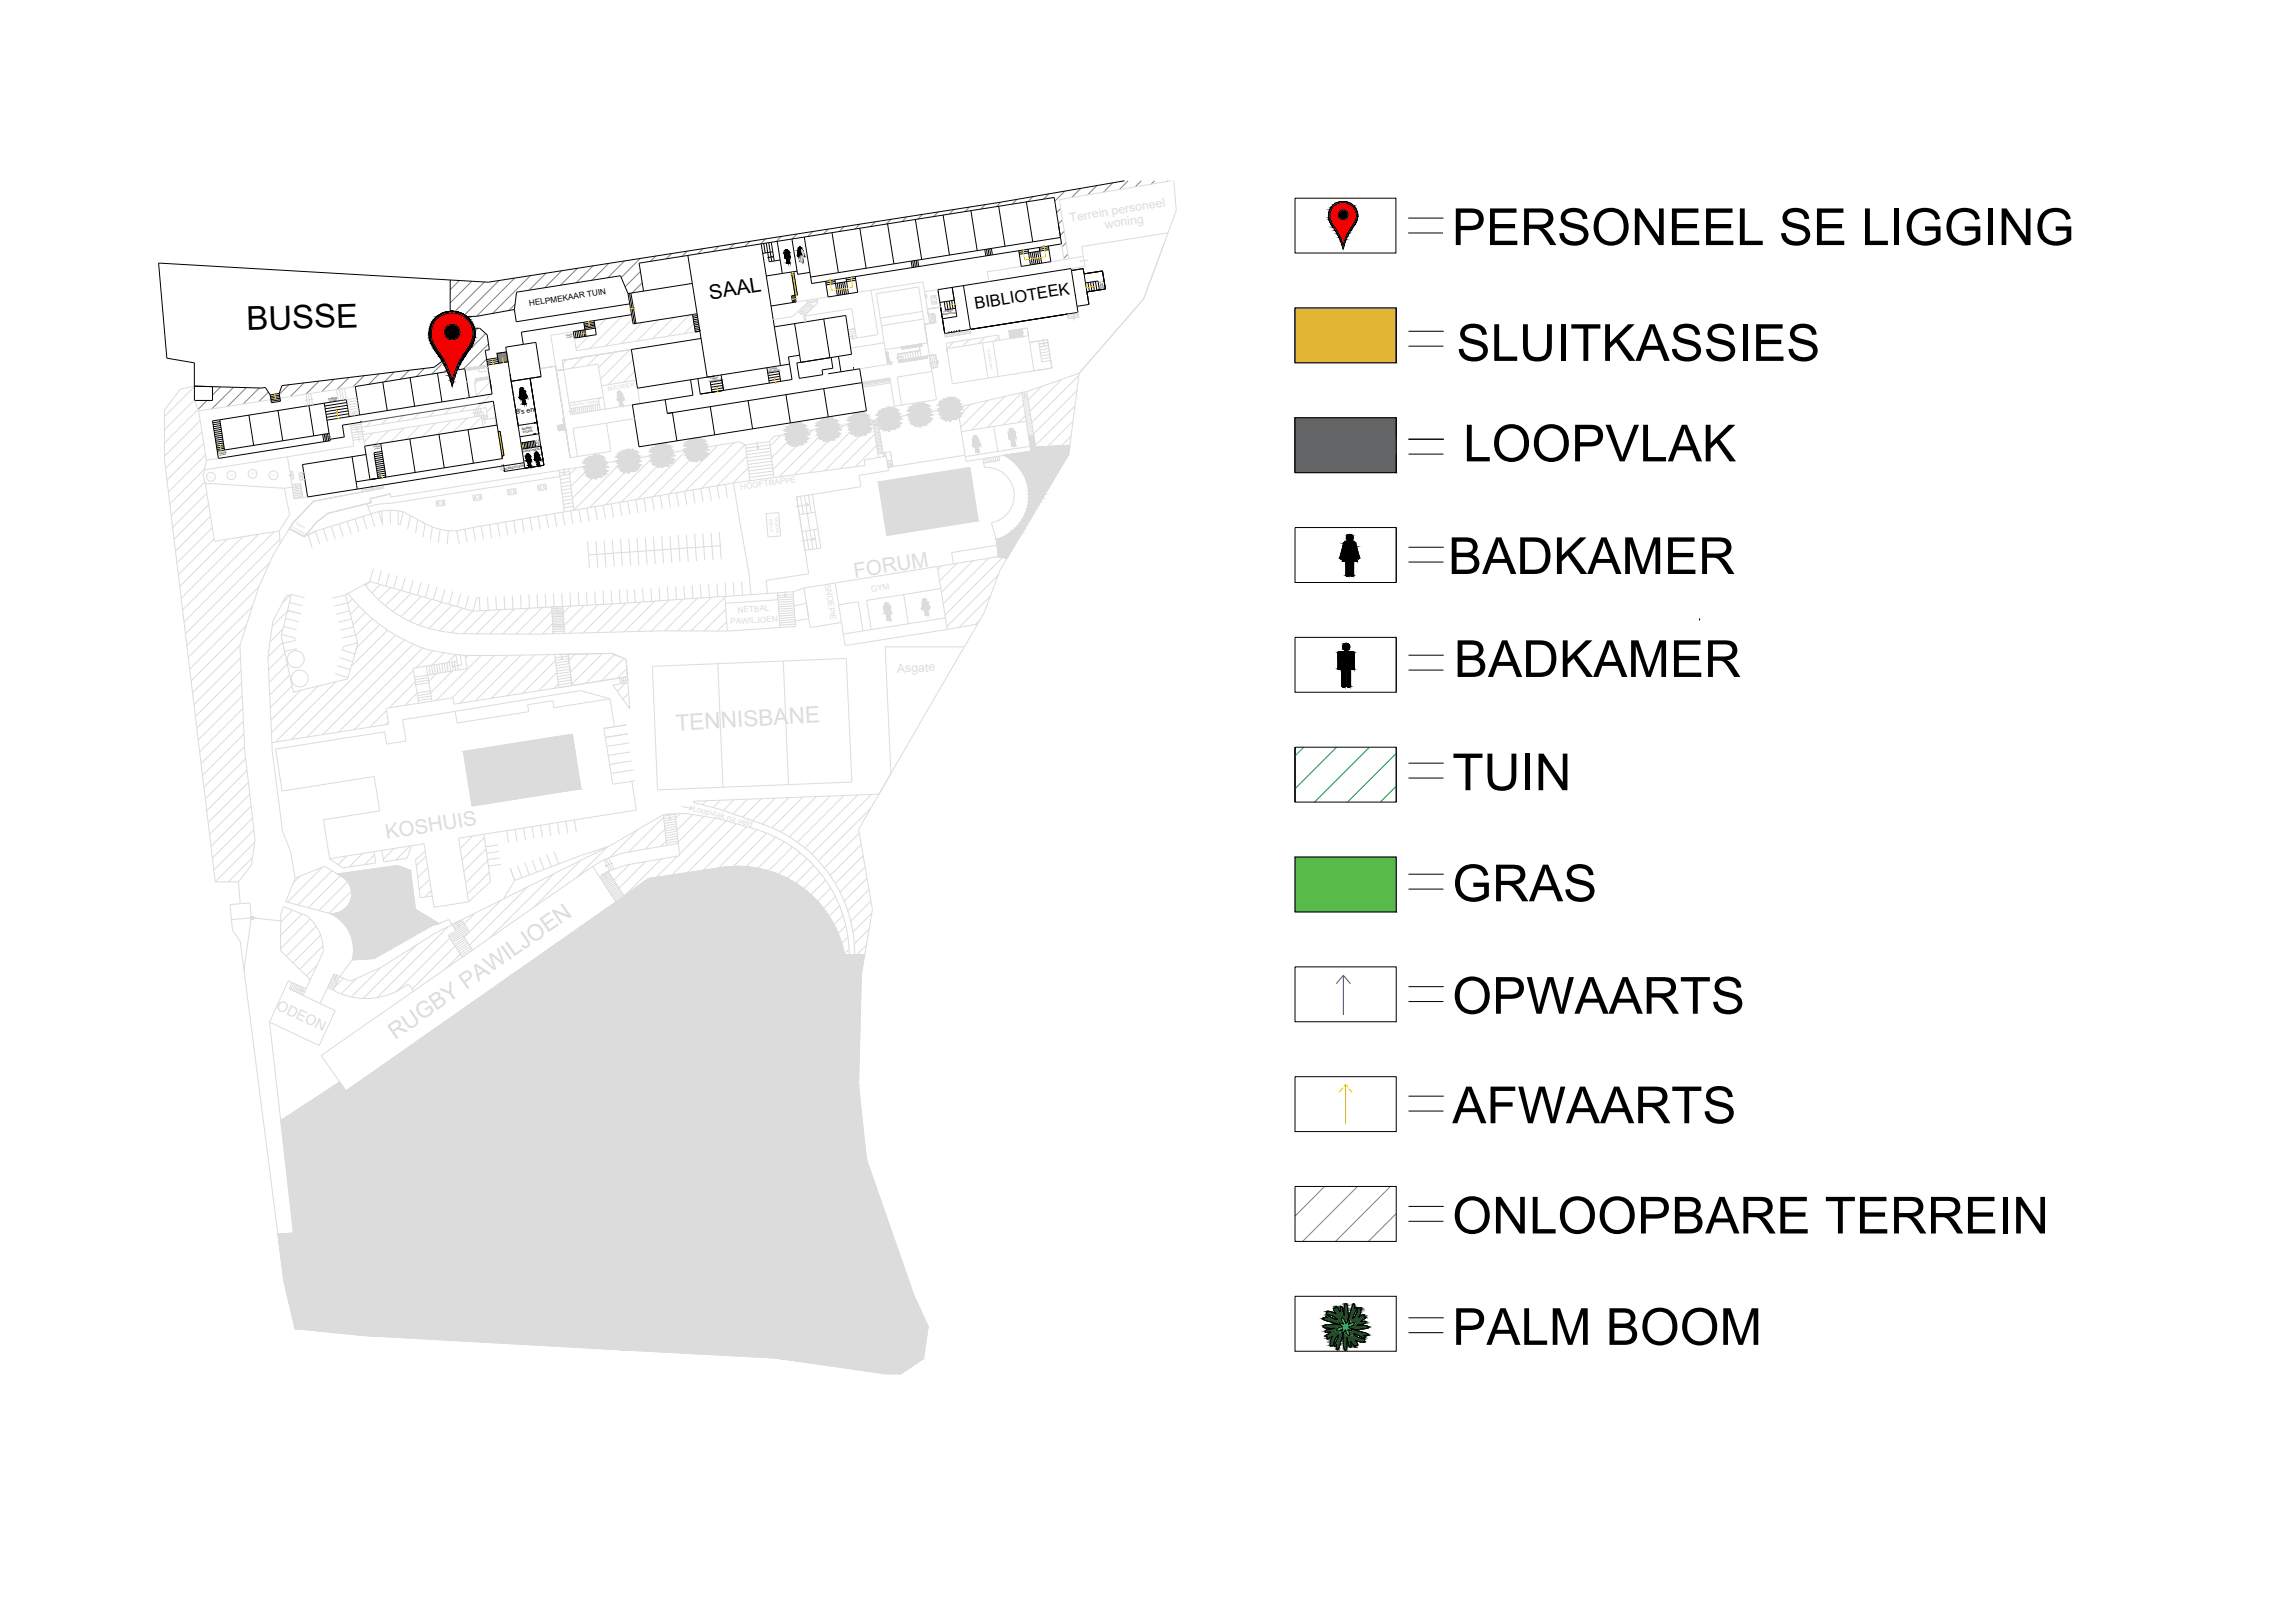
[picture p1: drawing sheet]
<svg xmlns="http://www.w3.org/2000/svg" width="297mm" height="210mm" viewBox="0 0 297 210" stroke-linecap="round" stroke-linejoin="round" font-family="sans-serif">
<defs><g id="words">
<g font-size="6.6">
<text x="187.8" y="31.7">PERSONEEL SE LIGGING</text>
<text x="188.4" y="46.7">SLUITKASSIES</text>
<text x="189.3" y="59.7">LOOPVLAK</text>
<text x="187.3" y="74.3">BADKAMER</text>
<text x="188.1" y="87.6">BADKAMER</text>
<text x="187.9" y="102.3">TUIN</text>
<text x="187.9" y="116.6">GRAS</text>
<text x="187.9" y="131.2">OPWAARTS</text>
<text x="187.9" y="145.4">AFWAARTS</text>
<text x="187.9" y="159.6">ONLOOPBARE TERREIN</text>
<text x="187.9" y="174">PALM BOOM</text>
</g>
<text font-size="4.3" x="31.9" y="42.8" transform="rotate(-2 31.9 42.8)">BUSSE</text>
<text font-size="2.7" x="91.9" y="38.8" transform="rotate(-9 91.9 38.8)">SAAL</text>
<text font-size="2.1" x="126.2" y="40" transform="rotate(-9 126.2 40)">BIBLIOTEEK</text>
<text font-size="1.1" x="68.5" y="39.6" transform="rotate(-9 68.5 39.6)">HELPMEKAAR TUIN</text>
<text font-size=".9" x="66.8" y="53.6" transform="rotate(-9 66.8 53.6)">8's en</text>
<text font-size=".9" fill="#fff" x="67.8" y="54.4" transform="rotate(-9 67.8 54.4)">9's</text>
<text font-size=".8" fill="#dcdcdc" x="78.7" y="50.6" transform="rotate(-9 78.7 50.6)">MATRIEK</text>
<g font-size=".4">
<text x="67.6" y="55.7" transform="rotate(-9 67.6 55.7)">BOEKE-</text>
<text x="67.6" y="56.1" transform="rotate(-9 67.6 56.1)">STOOR</text>
<text x="67.7" y="58.6" transform="rotate(-9 67.7 58.6)">PERSONEEL</text>
<text x="65.2" y="60.8" transform="rotate(-9 65.2 60.8)">BOEKESTOOR</text>
</g>
<g font-size=".3">
<text x="121.9" y="40.8" transform="rotate(-9 121.9 40.8)">VERDIEPING</text>
<text x="122.1" y="40.5" transform="rotate(-9 122.1 40.5)">TWEEDE</text>
<text x="142.5" y="36.4" transform="rotate(81 142.5 36.4)">Tweede</text>
<text x="99.5" y="47.8" transform="rotate(-9 99.5 47.8)">TWEEDE</text>
<text x="42.4" y="51.8" transform="rotate(-10 42.4 51.8)">TWEEDE</text>
<text x="42.6" y="52" transform="rotate(-10 42.6 52)">VLOER</text>
<text x="91.7" y="49.4" transform="rotate(-9 91.7 49.4)">VERDIEPING</text>
<text x="91.8" y="49.1" transform="rotate(-9 91.8 49.1)">TWEEDE</text>
<text x="99.3" y="48.2" transform="rotate(-9 99.3 48.2)">VERDIEPING</text>
<text x="28.2" y="58.8" transform="rotate(-10 28.2 58.8)">TWEEDE</text>
<text x="28.4" y="59" transform="rotate(-9 28.4 59)">VLOER</text>
</g>
<g font-size=".2">
<text x="142.3" y="36.4" transform="rotate(81 142.3 36.4)">verdieping</text>
<text x="73.2" y="43.5" transform="rotate(-9 73.2 43.5)">TWEEDE</text>
<text x="73.3" y="43.7" transform="rotate(-9 73.3 43.7)">VLOER</text>
<text x="48.3" y="57.9" transform="rotate(-9 48.3 57.9)">TWEEDE</text>
<text x="48.4" y="58.2" transform="rotate(-8 48.4 58.2)">VLOER</text>
<text x="69.3" y="57" transform="rotate(82 69.3 57)">VLOER</text>
<text x="69.6" y="56.8" transform="rotate(81 69.6 56.8)">TWEEDE</text>
</g>
<text font-size=".2" fill="#dcdcdc" x="45.6" y="55" transform="rotate(-9 45.6 55)">Tweede</text>
</g></defs>
<!-- layer: Mure -->
<g fill="none" stroke="#808080" stroke-width=".13">
<path d="M59.4 36.3l-1.2 1.2M61.1 36.4l-2.9 2.8M62.7 36.5l-4.1 4M64.6 36.3l-4.7 4.7M66.6 36l-5 4.9M66.6 39.4l-.8 .8M68.6 35.7l-4.9 4.9M70.7 35.3l-2.3 2.3M72.7 35l-2.2 2.2M74.7 34.7l-2.2 2.2M76.7 34.4l-2.2 2.2M78.8 34.1l-2.2 2.2"/>
<path d="M80.8 33.8l-2.2 2.1M82.8 33.5l-2.4 2.4M82.9 35.1l-2 2M83.1 36.6l-1.3 1.3M84.9 33.1l-.7 .7M86.9 32.8l-.7 .7M88.9 32.5l-.7 .7M90.9 32.2l-.6 .7M93 31.9l-.7 .6M95 31.5l-.7 .7M97 31.2l-.6 .7M99.1 30.9l-.7 .7"/>
<path d="M101.1 30.6l-.7 .6M103.1 30.3l-.6 .6M105.1 30l-.6 .6M107.2 29.7l-.7 .6M109.2 29.3l-.6 .7M111.2 29l-.6 .6M113.2 28.7l-.6 .6M115.3 28.4l-.6 .6M117.3 28.1l-.6 .6M119.3 27.7l-.6 .6M121.4 27.4l-.6 .6M123.4 27.1l-.6 .6"/>
<path d="M125.4 26.8l-.6 .6M127.5 26.5l-.6 .6M129.5 26.2l-.6 .5M131.5 25.8l-.6 .6M133.6 25.4l-.6 .7M135.7 25.1l-.7 .7M137.2 27l-.5 .5M137.5 28.5l-.6 .5M137.7 29.9l-.5 .6M137.8 24.7l-1.3 1.3M137.9 31.4l-.5 .5M138.2 32.9l-.6 .5"/>
<path d="M139.8 24.4l-1.2 1.2M141.9 24l-1.2 1.2M144 23.7l-1.2 1.2M146 23.4l-1.2 1.1M147.7 23.4l-.8 .8M149.4 23.4l-.5 .4M151.1 23.4l-.1 .1M26.8 51.8l-1.2 1.2M28.5 50.1l-1 1M30.2 50.1l-2.8 2.8M31.9 50.2l-2.5 2.4M33.5 50.2l-2 2.1"/>
<path d="M34.7 50.7l-1.2 1.3M37.4 49.8l-1.3 1.2M39.3 49.6l-1.7 1.7M41.3 49.3l-1.7 1.7M43.2 49.1l-1.6 1.6M45.2 48.8l-1.6 1.6M47.1 48.6l-1.4 1.5M49.1 48.4l-1.4 1.3M51 48.2l-1.3 1.2M52.9 47.9l-1.1 1.2M54.9 47.7l-1.1 1M60.1 42.5l-1.4 1.3"/>
<path d="M61.8 42.5l-5.9 5.9M62.8 43.2l-4.9 4.9M63 46.5l-1 .9M63.2 44.5l-3.2 3.2M171.4 153.5l-3.9 3.9M175.6 153.5l-7.1 7.2M179.9 153.5l-7.1 7.2M180.6 157.1l-3.6 3.6"/>
</g>
<!-- layer: 0 -->
<g fill="none" stroke="#000" stroke-width=".13">
<path d="M58.2 36.2v3.9l1 .9 2.5-.1 4.8-.8 .3 1.5 14.7-2.3M81.6 37.9l-.4 .1M100.9 33.7l-1.4 .2M101.2 35.4l-2.1 .3M101.5 32.7v.1l.1 .6v-.5M101.5 32.7l.6-.1 .1 .7h-.1M101.6 32.9h.1M101.6 32.9l.2 1.1M101.9 33.3h.1M101.9 33.3l.1 .7M102 32.8l.2 1.2M102 32.8h.1"/>
<path d="M102 32.8l.1 .5M103.4 32.5l-.1 .6M103.4 32.5v.1M103.4 32.5h.1M103.4 32.6l-.1 .6h.2M103.7 32.3l-.4 .1-.1 .7h.1M111 37.8l-3.9 .6M121.4 37.9h.1M121.5 38.3h.1M122.2 39.1l.1 1M122.5 39l.1 1.1M122.8 39l.2 1"/>
<path d="M123.1 38.9l.2 1M123.2 37.2l.6 3.8-1.9 .3M135.9 33.9l-3.8 .6M136.9 29l.4 2.6-32.3 5.1-.1-.8M139.1 38.3h.1M140.9 39.4l-1.6 .2M143 37.4l-2.4 .4 .1 .8M145.5 23.4l-16.1 2.8-66.2 10.3-42.7-2.5 1.1 12.4 3.5 .6v3l8.7 .2h.5l.7 .9M174.7 29.6l-.5 .8-.4 1.4a7.9 7.9 0 0 0-1.5-2.9 1.71 1.71 0 0 1 .4-2.3 1.71 1.71 0 0 1 2.3 .1 1.71 1.71 0 0 1 .1 2.3l-.5 .7M174.8 29.8l-.8 1.4-.2 1-.5-1.5-.8-1.3a2.01 2.01 0 0 1 .2-3 1.89 1.89 0 0 1 2.5 .3 1.89 1.89 0 0 1 0 2.5l-.5 .7M28.5 54.6l-1 .1M28.5 54.8l-.9 .2"/>
<path d="M28.6 55.1l-1 .1M28.6 55.3l-.9 .2M28.6 55.6l-.9 .1M28.7 55.8l-1 .2M28.7 56.1l-.9 .1M28.8 56.3l-1 .2M28.8 56.6l-.9 .1M28.8 56.8l-.9 .2M28.9 57.1l-1 .1M28.9 57.3l-.9 .2M29 57.6l-1 .1M36.1 50.9l.2 1-1.2 .2-.1-1"/>
<path d="M36.1 50.9l-1.1 .2M36.2 51.1l-1.2 .2M36.2 51.3l-1.2 .2M36.2 51.5l-1.2 .2M36.3 51.7l-1.2 .2M40 52.5l4.8-.8 .4 2.2M41.7 56.2l.2 1M41.9 52.2l.8 4.8-14.4 2.3-.8-4.8 .9-.2M42 56.2l.1 .9M42.2 56.2l.1 .9M42.4 56.1l.1 1M42.6 56.1l-2 .3"/>
<path d="M44.9 52.1l-2.9 .4M44.9 52.4l-2.8 .5M45 52.8l-2.9 .5M45 53.2l-2.8 .4M45.1 53.5l-2.9 .5M45.3 54.9l-1 .1 .2 1.6-1.8 .3M46.5 53.7l-4.2 .7M46.7 54.6h.1M46.9 54.6h-.2M49.3 57.4l-2.1 .3 .2 1.1M60 45.8a9 9 0 0 0-1.5 3.5 11.6 11.6 0 0 0-2.1-4.4 2.71 2.71 0 0 1 .3-3.7 2.71 2.71 0 0 1 3.7 .1 2.71 2.71 0 0 1 .2 3.6l-.7 1.1M60.1 46.1a10.2 10.2 0 0 0-1.6 3.9 12.6 12.6 0 0 0-2.4-4.9 2.98 2.98 0 0 1 .4-4.1 2.98 2.98 0 0 1 4.1 .1 2.98 2.98 0 0 1 .2 4.1l-.8 1.1"/>
<path d="M61.8 52.2l2-.3 .5 3.1M63.1 47.2l-.3-1.9h.5l-.3-2-.9-.8h-2.3l-.5 .3-2.1 3.9-1 .8-19.7 2.4-.4 1M63.4 49l.3 2-3 .5M67 54.6h.1M67 54.7h.1M67 54.9h.1M67.3 56.5l.2 1.6M67.4 57.3l1.8-.3 .1 .8M67.6 57.3l.1 .8M67.8 57.3l.1 .8M68 57.2l.1 .8M68.2 57.2l.1 .8"/>
<path d="M68.4 57.2l.1 .8M68.6 57.1l.1 .8M68.8 57.1l.1 .8M69 57.1l.1 .8M69.1 56.2h.1M69.2 56.2h.1M69.3 56.2h.1M69.7 56.1l.3 1.6M70 48.7l-1.4 .3M74.4 42.9l.1 .8M74.6 42.8l.2 .9M74.8 42.8l.2 .9"/>
<path d="M75.1 42.8l.1 .8M75.3 42.7l.1 .9M75.5 42.7l.1 .8M76.9 41.5l.2 1.8-2.8 .5-.1-.9 1.5-.2-.2-1M81.7 40.7l-14.3 2.3 .3 1.6M89.3 49.1l.3 2-3.6 .6M89.6 40.7l.3 2.3 .6-.1M89.6 40.7l-7.7 1.2M90.2 40.6l-.6 .1M90.2 40.8l-.6 .1M90.3 41.1l-.6 .1M90.3 41.3l-.6 .1"/>
<path d="M90.3 41.5l-.6 .1M90.4 41.7l-.6 .1M90.4 42l-.6 .1M90.4 42.2l-.6 .1M90.5 42.4l-.6 .1M90.5 42.6l-.6 .1M93.3 48.5l.3 2M99.2 47.6l.3 2M102.1 47.1l.4 2-11.9 1.9-.3-2M103.6 46.9l-.5 .1 .3 2 3-.5M107.5 46.3l.2 1.4M108.5 46.1l.3 2"/>
<path d="M110.4 47.7h.1M111.2 47.7l.3 1.8M122.8 43.1h.1M123.1 43h.1M123.4 43h.1M123.8 42.9h.1M124.1 42.9h.1M125.5 42.6h.1M49.9 61.7l-2 .4M64.9 60.3h.1M65.1 60.3h.1M65.1 60.3l-18.9 3"/>
<path d="M173.3 72.1l.2 .2 .2-.1M173.4 72.1l.5-1.9 1.2-.1 .3 .2 .5 1.8M174.1 70.7l-.4 1.5M174.1 70.7l-.5 1.9h.5v1.8l.2 .2 .2-.3v-1.6M174.1 70.7h.1M174.5 72.7h.2M175.1 70.7l.5 1.9h-.5v1.8l-.2 .2-.2-.3v-1.6M175.1 70.7h.1M175.1 70.7l.5 1.6h.2l.1-.2M173.4 84.3l-.3 .2v.1v1.9l.2 .1 .1-.1v-1.5l.2 .1M173.4 84.3h1.5M173.6 85.1v3.6"/>
<path d="M174.1 86.4v2.3M174.2 86.4h.1M174.2 86.4h-.2M174.2 86.4v2.3M174.8 85l-.1 3.7M174.8 85l.1 .1v1.4M174.9 84.3l.2 .1 .1 .2v1.9l-.2 .2-.1-.2M171.6 170.2v.2l.1 .1-.5 .1-.1 .1 .5 .2 1.7 .5a3.6 3.6 0 0 0-2.1 .2l.1 .2h.2l1.1 .1-1 .2-.2 .2 .7 .1-.7 .5 .3 .1v.2l.1 .1 .6-.4-.1 .4a1.05 1.05 0 0 0-.2 .9l.2-.1 .1 .1 .1-.2a1.75 1.75 0 0 1 .7-1.3l-.6 1.3 .1 .2M173.6 170.5a.66 .66 0 0 1 .5 .8l.5-.4-.1 .5 .1-.1a.54 .54 0 0 1 .7-.1l-.1 .1a.87 .87 0 0 1-.7 .4l.4 .5-.5-.1 .1 .1a.53 .53 0 0 1 0 .7 .84 .84 0 0 1-.4-.8l-.5 .4 .1-.5-.1 .1a.57 .57 0 0 1-.7 .1v-.1a.84 .84 0 0 1 .8-.4l-.4-.5 .5 .1-.2-.4zM175.5 169.2v.2l-.5 1.2a1.08 1.08 0 0 0 .6-.9l.1-.5 .2 .1 .2-.1v.5l-.3 .8 .7-.4v.3l.2 .1-.7 .5h.5l.2 .1-.2 .2-1 .2a2.01 2.01 0 0 1 1.6 .3 4.8 4.8 0 0 1-2.2 .2l1.1 .3a1.49 1.49 0 0 1 1.1 .5l-.7 .1 .2 .1-.1 .2M175.6 169.3l-.2-.1-.1 .2-.1-.2a.35 .35 0 0 0-.1-.5l-.2 .5-.6 1.7a3.8 3.8 0 0 0-.2-2.2 2.68 2.68 0 0 0-.2 1.5l-.2-.9-.2-.2h-.1v.7l-.5-.7-.1 .2h-.2l-.1 .1 .4 .6-.8-.3h-.5l.1 .2-.1 .1 .2 .1a1.75 1.75 0 0 1 1.2 .7l-1.2-.5h-.2M176.6 173.1l-.2 .1-1.2-.6a.77 .77 0 0 0 .6 .5l.7 .2v.2l.1 .2a1.74 1.74 0 0 1-1.3-.3l.3 .7h-.2l-.1 .2-.5-.7-.1 .7-.2-.2-.2-.9v.1a2.49 2.49 0 0 1-.2 1.4v.1a4.3 4.3 0 0 1-.3-2.3l-.4 1.2a1.49 1.49 0 0 1-.4 1l-.1-.7a.16 .16 0 0 1-.1 .2 .16 .16 0 0 1-.2-.1"/>
<circle cx="101.7" cy="32.5" r=".14"/>
<circle cx="103.5" cy="32.1" r=".15"/>
<circle cx="173.8" cy="27.8" r=".64"/>
<circle cx="58.5" cy="43" r="1.02"/>
<circle cx="174.6" cy="69.6" r=".43"/>
<circle cx="174.2" cy="83.7" r=".46"/>
</g>
<!-- layer: Mure -->
<g fill="none" stroke="#dcdcdc" stroke-width=".13">
<path d="M102.7 35.2l-.3 .1M103.7 39.9l.9 .4M103.9 39.7l.9 .4M104.1 39.5l.9 .4M104.3 39.4l.9 .4M104.4 38.9v.4M104.4 39.3l-1.9 1.7-2.5 .4M104.4 39.3l.9 .3M105.7 38.7l.1 .5-1.5 1.5M105.7 38.8l-1.3 .3M105.8 39l-1.4 .3M107.1 38.4l-4.1 .7"/>
<path d="M112.7 37.6l.9 5.7-3.7 .6M112.7 37.6l6.7-1.1 .7 4.2M112.7 37.6l-1.7 .2M121.3 37.5l-1.7 .3M121.7 39.7l-1.7 .3 .1 .7M132.1 34.5l-4.4 .7 .2 1.2M138.3 33.5l-2.4 .4M140.2 33.2l.2 1.3-1.8 .3M141.2 35.3h.1M141.5 35.2h.1M141.9 35.2h.1M150.7 31.3l-2.7 7.4-8.4 9.6-6.8 2.4"/>
<path d="M25.2 51.7l-3.9 3.9M25.2 50l-3.9 3.9M25.2 51.8l.5 1.4 1 6.4M25.6 53l-4.3 4.3M25.9 54.4l-4.6 4.6M26.1 55.9l-4.7 4.7M26.4 57.4l-4.8 4.7M26.6 58.9l-4.8 4.8M26.7 59.6l-.3 1.2M28.3 59.3l-1.6 .3M37.2 59.1l-10.8 1.7M39.6 51l.2 1.5"/>
<path d="M39.9 51l.2 1.5M40.2 50.9l.2 1.5M45.3 54.9l.5 2.8M46.7 54.6l.5 3.1M48.2 54.4l-.8 .8M48.3 56l-1.2 1.2M50.2 54.1l-.8 .8M50.3 55.7l-1.8 1.8M52.2 53.8l-.8 .8M52.3 55.4l-1.8 1.8M54.3 53.4l-.8 .8M54.4 55.1l-1.8 1.8"/>
<path d="M56.3 53.1l-.8 .8M56.4 54.7l-1.8 1.9M58.3 52.8l-.8 .8M58.4 54.4l-1.8 1.8M60.4 52.5l-.8 .8M60.5 54.1l-1.9 1.8M61.9 49.2l-.5 .5M62.3 54l-1.6 1.6M63.1 47.5l-1.2 .2 .1 .5 1.2-.2M63.4 49.4l-1.8 1.8M63.7 50.9l-2.1 2.1M63.9 52.4l-1 .9"/>
<path d="M64.1 53.9l-.2 .2M71.9 47.4l1.9 11.8M71.9 47.4l-2.1 .3M73 54.1l-.2 .1 .2 .8-.8 .1 .1 .6 .9-.1M73.6 52.1l.2 1.5M76.2 43.5l-1.7 1.7M78.5 41.2l-1.5 1.5M79 58.4l-4.3 .7M80.5 40.9l-4.2 4.2M81.7 45.2l-9 1.4 .2 1.2-.9 .2-.1-.6M81.8 41.3l-3.5 3.5M83.1 41.7l-2.7 2.8"/>
<path d="M85.1 41.4l-2.7 2.8M87.2 41.1l-2.8 2.7M89.2 40.8l-2.7 2.7M89.8 41.9l-1.3 1.3M95.7 57.2l.7 .4M100.1 56.5l-.5 .7M101 56.3l-1.4 1.4M103.1 56l-3.3 3.3M103.2 40.3l.9 .5M103.4 40.2l.9 .5M103.6 40l.8 .5M104.3 40.7l-.3 .2 6.2-1 .4 2.7-.9 .1"/>
<path d="M105.1 55.7l-5.1 5.1M107.1 55.4l-6.3 6.3M109.2 55l-6.4 6.4M110.7 42.8l-1 .2M110.7 43.1l-.9 .2M110.8 43.4l-1 .2M111.2 54.7l-6.5 6.5M111.5 49.5l3.6-.6 .1 .2-3.7 .6M112.9 54.7l-6.2 6.2M113.2 56.2l-4.5 4.4M113.4 57.6l-2.7 2.8M113.6 54.3l10.3-1.6 8.3-1.9 .5 3.6"/>
<path d="M113.6 59.1l-.1 .1M113.7 59.2l-1.9 .3 .1 .7-9.5 1.3M114.2 58.6h.2l.1 .5M114.6 45.6h.2l.2 1.2h.4v.3l-.6 .1M116.4 45.8l.2 .8M116.6 44.9l.1 .3 2.2-.4 .1 .6M116.8 45.7l.1 .9M117.1 45.7l.1 .8M117.4 45.6l.1 .8M117.7 45.6l.2 .8M118.1 45.5l.1 .8M118.4 45.5l.1 .8"/>
<path d="M118.7 45.4l.1 .8M119 45.4l-2.9 .4 .2 1.1 3.7-.6-.1-.2 .4-.1M119 45.4l.2 .8M120.1 40.7l.8-.1 .2 1.1-1.5 .3 .4 2.4M120.3 46l.7-.1 .3 1.6-.8 .1zM123.4 44.3l-.9 .8M125.4 43.9l-.8 .9M125.5 42.6l.1 .5-3.3 .5-.1-.4M125.6 52.3l-1.5 1.5M127.4 43.6l-.8 .9M127.8 51.8l-3.5 3.5M129.2 43.5l-.6 .7"/>
<path d="M129.3 44l-.1-.7-6.8 1.1 .2 1.2M130 51.3l-4.3 4.3M132.2 50.8l-4.5 4.5M132.4 52.3l-2.7 2.7M132.7 53.8l-.9 .9M133.1 43.4l-.2-.9-2.4 .3 .2 1M133.2 44.3l2.3-.4 .6 3.7-2.3 .4M133.7 56.3l.3 1.6 4.4-.3M134.7 50l-1.7 1.7M137.4 49.1l-4.2 4.1M138.6 56.4l-1.3 1.3M138.8 54.5l-3.3 3.3"/>
<path d="M139.1 52.5l-5.2 5.1M139.3 50.6l-5.6 5.6M139.5 40.4l.1 .6-1.4 .3-.1-.7M139.6 48.6l-6.1 6.1M26.4 60.8l-.1 .9M26.4 60.7l-4.4 4.5M26.5 62.4l-4.4 4.3M26.8 63.8l-4.5 4.5M27 65.3l-4.5 4.5M27.2 66.8l-4.5 4.5M27.5 68.3l-4.6 4.5M27.7 69.7l-4.6 4.7"/>
<path d="M29.4 69.8l-6.1 6.1M31.4 69.5l-8 7.9M32.7 78.5l-8.2 8.1M33.4 69.1l-9.8 9.8M33.5 75.9l-9.1 9.2M34.9 72.8l-10.7 10.7M35.5 68.8l-11.7 11.7M36.1 68.7l.1 1.6M36.2 69.8l-12.2 12.2M37.2 79.1l-2 2M37.2 79l1.7 .4M37.5 78l1.6 .4"/>
<path d="M37.6 77l-1 1M39.4 77.4l-1.7-.5-1.3 5.4M39.9 69.2l.5 1.7M40.8 68.7l.6 1.7M40.8 68.7l-1.4 .8M41.9 68.4l.5 1.7M42.9 68.1l.5 1.7M43 77.4l1.7-.4 .3 1M43.9 67.8l.5 1.7M44.9 67.5l.5 1.6M45 78l.7 3.1M45 78l-1.7 .5"/>
<path d="M45.2 79.1l-1.7 .4M45.6 77.5l-.6 .6M45.9 67.1l.5 1.7M46.4 78.4l-1.1 1.1M46.9 63.7l2.7-.6-9 1.8-2.7 2.8-.5 .7 2 1.1M46.9 66.8l.6 1.7M47.3 79.3l-1.6 1.6M47.5 65.2l1 3M47.9 75.3l-.6 .5M48.3 73.6l-.5 1.7M49 66.2l-8.2 2.5M49.2 75.6l-1.1 1.1"/>
<path d="M49.3 73.9l-.4 1.7M49.4 66.1l.1 1.8-.5-1.7M49.4 66.1l-.4 .1M49.6 63l-2.7 .4M50.4 74.2l-.5 1.6M50.4 66l-1 .1M50.4 66l.1 1.8M50.4 66l1.1 .1M50.5 76l-1.6 1.6M50.6 64.3l-.1-.4-2.6 .6 .2 .5-5.7 1.4-1.5 1.2-1.5 1.9M51.4 74.5l-.5 1.6M51.5 66.1v1.8l.3 .1 .4-1.8"/>
<path d="M51.5 66.1l.7 .1M51.8 76.4l-1.9 2M52.2 66.2l.9 .5M52.4 74.7l-.4 1.7M53.1 66.7l.9 .5M53.1 66.7l-.4 1.7M53.2 76.8l-2.4 2.3M53.5 75l-.5 1.7M54 67.2l1 .6M54 67.2l-.2 1.8M54.5 75.3l-.5 1.7M54.5 77.2l-2.6 2.6"/>
<path d="M55 67.8l-.3 1.7M55.5 75.6l-.5 1.7M55.8 77.6l-2.8 2.8M55.9 68.2l-.2 1.7M56.5 75.9l-.5 1.7M56.9 68.5l-.2 1.7M57.2 77.9l-3 3M57.5 64.7h-.2M57.6 76.2l-.5 1.7M58 68.7l-.2 1.7M58.5 78.3l-3 3M58.6 76.5l-.5 1.7"/>
<path d="M59.6 76.8l-.5 1.7M59.8 78.7l-2.9 2.9M60.1 68.5l.4 1.7M60.6 77.1l-.4 1.7M61.2 79.1l-2.8 2.8M61.2 68.3l33.7-5.8 2.1 12.1 .1 2.3M61.2 68.3l.3 1.7M61.2 68.3l-2.1 .4 .3 1.7M62.2 64h-.1M62.3 68.1l.3 1.7M63 79l-3.1 3M63.1 77.2l.1 1.8"/>
<path d="M63.3 67.9l.3 1.7M64.1 77.2l.1 1.7M64.4 67.7l.3 1.7M64.8 78.9l-3.2 3.1M65.2 77.1l.1 1.8M65.4 67.5l.3 1.8M66.3 77.1l.1 1.7M66.5 67.4l.3 1.7M66.6 78.8l-3.3 3.2M66.7 63.2h-.1M67.3 77l.1 1.8M67.5 67.2l.3 1.7"/>
<path d="M68.4 78.7l-3.4 3.3M68.4 76.9l.1 1.8M68.6 67l.3 1.7M69.5 76.9l.1 1.7M69.6 66.8l.3 1.7M70.2 78.6l-3.5 3.5M70.5 76.8l.1 1.8M70.6 62.6h-.1M70.7 66.6l.3 1.8M71.4 79.1l-3 3M71.6 76.8l.1 1.7M71.7 66.5l.3 1.7"/>
<path d="M72.4 61.7l-21.7 3.4-1.7 .1-1.4 .4M72.7 76.7l.1 1.8M72.8 66.3l.3 1.7M72.8 78.5l-1.4 .1M72.8 78.7l-1.4 .1M72.8 78.9l-1.4 .1M72.9 79.1l-1.5 .1M72.9 79.3l-1.5 .1M72.9 79.5l-1.5 .1M72.9 79.7l-1.5 .1M72.9 80h-1.4M73.6 61l-1.2 .2"/>
<path d="M73.7 61.4l-1.3 .2M73.7 76.7l.1 1.7M73.8 78.4l-.9 1M73.8 66.1l.3 1.7M74.8 76.6l.1 1.8M74.9 65.9l.3 1.7M75.6 78.3l-2.6 2.6M75.9 76.6l.1 1.7M75.9 65.7l.3 1.8M76 70.1l.3 3.5M76.9 76.5l.1 1.8M77 65.6l.3 1.7"/>
<path d="M77.1 70l.2 3.5M77.4 78.2l-3.7 3.8M78 76.5l.1 1.7M78 65.4l.3 1.7M78.2 69.9l.2 3.5M79.1 76.4l.1 1.7M79.1 65.2l.3 1.7M79.2 78.1l-3.8 3.8M79.2 69.8l.3 3.5M80.1 76.3l.1 1.8-19 1 .5-1.7 .3-.1 .1 1.7M80.1 65l.3 1.7M80.3 69.8l.2 3.5"/>
<path d="M81 78l-3.8 3.9M81.1 76.3l.1 1.7M81.2 64.8l.3 1.8M81.3 69.7l.3 3.5M82.1 76.2l.1 1.8M82.3 64.7l.2 1.7M82.4 69.6l.3 3.5M82.9 77.9l-3.9 3.9M83.1 76.2l.2 1.7M83.3 64.5l.3 1.7M83.5 69.5l.2 3.5M84.2 76.1l.1 1.7"/>
<path d="M84.4 64.3l.3 1.7M84.5 69.5l.3 3.5M84.7 77.8l-4 4M85.3 76l.1 1.7M85.4 64.1l.3 1.7M85.6 69.4l.2 3.5M86.3 75.9l.2 1.8M86.5 63.9l.2 1.8M86.5 77.7l-4 4M86.7 69.3l.2 3.5M87.4 75.9l.1 1.7M87.5 63.8l.3 1.7"/>
<path d="M87.7 69.2l.3 3.5M88.4 77.5l-4.2 4.2M88.5 75.8l.1 1.7M88.6 63.6l.3 1.7M88.8 69.2l.2 3.5M89.5 75.7l.2 1.7M89.6 63.4l.3 1.7M89.9 69.1l.2 3.5M90.2 77.4l-4.2 4.2M90.6 75.6l.1 1.8M90.7 63.2l.3 1.7M90.9 69l.3 3.5"/>
<path d="M91.7 75.6l.1 1.7M91.7 63l.3 1.8M92 68.9l.2 3.5M92.1 77.3l-4.4 4.3M92.7 75.5l.2 1.7M92.8 62.9l.3 1.7M93.1 68.9l.1 1.7M93.2 70.6h.1M93.2 70.6l-17.1 1.2M93.2 70.6l.1 1.8M93.8 77.3l-4.4 4.3M93.8 75.4l.1 1.8"/>
<path d="M93.8 62.7l.3 1.7M93.9 78.9l-2.8 2.8M94.9 75.3l.1 1.8M95.9 75.3l.2 1.7M100.7 77.6l-6.8 .5M102.6 76.6l-8.8 .6M103 64.3l1.1 6.9 2.1-.3-.4-2.4M103.6 64.2l.3 2.3M104.1 64.1l1.1 7M104.3 68.7l.4 2.5M104.6 64.1l.4 2.3M105.1 64l.4 2.3"/>
<path d="M105.3 68.5l.4 2.5M105.5 66.3l.3 2.2M105.5 66.3l-2.1 .3M105.8 68.5l-2 .3M115.5 60.1v.1l-.6 .1M116.9 76.9l.6 3.8M121.7 76.2l-9.6 1.5M121.8 73.2l-.5 .5M122.3 80l-9.6 1.5M123.8 72.9l-2.2 2.3M125.9 72.6l-4.1 4.1M127.9 72.2l-5.9 5.9"/>
<path d="M128.1 77.2l-4 4M128.9 69.8l.2 2.2M129 70.5l-5.9 1 .3 1.5M129.1 74.4l-6.6 6.7M129.1 72l-7.8 1.3M129.1 72l1.2 .3M129.7 72.2l-7.4 7.4M31 83.5l-6.1 6.1M31.1 85.2l-6 6M31.2 86.8l-5.9 5.9M31.3 88.4l-5.8 5.8M31.3 90.1l-5.6 5.7"/>
<path d="M31.4 91.7l-5.6 5.6M31.5 93.3l-5.5 5.5M31.6 95l-5.4 5.3M31.6 96.6l-5.2 5.3M31.8 98.2l-5.2 5.2M31.8 81l-7.1 7.1M32 99.7l-5.2 5.2M36.4 82.1l1.7 .4 .1 .4-1.6 .3h.1M36.6 83.1l-1.9 1.9M36.6 81.4l-1.7 1.7M36.7 81.1l1.7 .4M36.9 84.5l-2.2 2.2"/>
<path d="M36.9 80l1.7 .5M37.2 86l-2.4 2.3M37.5 87.4l-2.6 2.5M37.8 88.8l-2.8 2.8M38.3 89.5l-.3 .1M38.4 83.9l-1.6 .4M38.9 89.3l-3.9 3.9M41.2 88.8l-6.1 6M43.3 87.2l1.7 .5M43.5 88.2l-7.9 7.8M43.6 86.2l1.7 .5M43.9 85.1l1.7 .5"/>
<path d="M45.5 80.1l-1.7 .4M45.7 81.1l.3 1.1M45.7 81.1l-1.7 .5M45.9 84.6h.1M46 82.2l.3 1M46 82.2l-1.7 .4M46.1 84.1h.1M46.3 83.2l-1.8 .4-.2 .5 1.6 .5M46.3 83.2l-.2 .9M48.2 80.1l-2.2 2.1M49.1 80.8l-3 3M50 91.9l-2.2 2.2"/>
<path d="M50.1 81.5l-4.6 4.7M50.2 93.4l-.3 .4M51.2 82.2l-13.5 13.5M51.8 91.4l-1.8 .3 .3 2-15.1 2.4M52.3 82.8l-12.6 12.6M53.5 83.4l-11.8 11.7M53.5 86.7l-7.7 7.7M53.7 88.2l-3.4 3.4M54 89.7l-1.6 1.6M54.7 83.9l-10.9 10.8M56 84.2l-2.2 2.2M56.5 87.2l-1 1"/>
<path d="M57.5 84.5l-1.6 1.6M58.6 86.8l-2.9 2.9M59 84.7l-1.1 1.1M60.5 84.8l-.3 .3M62.3 84.8l-5.9 5.8M64 84.8l-5.5 5.5M65.7 84.8l-6.2 6.2M67.4 84.8l-5.9 5.9M69.2 84.7l-5.6 5.7M70.9 84.7l-5.3 5.3M71.5 80.7l-1.3 1.3M71.8 84.7l7.3-.1 1.9 .7 .2 2.3-7.2 1.1"/>
<path d="M71.8 85.4l1.8-.2-.1-.5 .5 4M71.9 85.5l-4.3 4.2M72 87l-2.3 2.4M72.2 88.5l-.5 .6M72.9 80.2h-1.4M72.9 80.4l-1.4 .1M72.9 80.6l-1.4 .1M72.9 80.8l-1.4 .1M72.9 81l-1.4 .1M73 81.2l-1.5 .1M73 81.4l-1.4 .1v.5M73 81.7l-1.4 .1"/>
<path d="M73.5 84.9l-1.7 .2M73.6 85.5l-1.7 .3M73.7 85.9l-1.8 .2M73.7 86.2l-1.7 .3M73.7 86.6l-1.7 .3M73.8 86.9l-1.7 .3M73.8 87.3l-1.7 .3M73.9 87.6l-1.7 .3M73.9 88l-1.7 .3M73.9 88.4l-1.7 .2M74 88.7l-1.7 .3M74.4 84.7l-.8 .8"/>
<path d="M75.1 89.4l3.8 1M76.2 84.6l-2.4 2.4M77.9 84.6l-3.9 3.9M79.5 84.7l-3.7 3.7M80.7 85.2l-2.9 2.9M80.9 88.4l-1 1.1M81.1 86.5l-1.3 1.3M81.2 95l-2.9 .4M81.2 88.3l.3 3.5-2.2-3.1 1-.2M81.3 89.7l-.7 .8M81.4 96.1l-2.9 .5M81.4 91.3l-.1 .2"/>
<path d="M81.6 97.3l-2.9 .5M81.7 98.5l-2.8 .4M81.9 99.6l-2.8 .5M94 80.5l-1.2 1.2M126.5 80.8l-3.9 .7M126.8 80.2l-.6 .6M29.8 117.1l.3 3.3 1 1.4M31.1 117l1.2-.2 .2 2M32.1 101.2l-5.2 5.3M32.3 102.8l-5.2 5.2M32.5 104.3l-5.2 5.2M32.5 118.8l-.9 6.8"/>
<path d="M32.5 118.8l-2.6 .2M32.5 118.8l3.8 .4M32.7 111l-3.2 3.1M32.7 105.9l-5.2 5.1M32.8 107.4l-5.1 5.2M33 109l-5.1 5.1M36.3 118.3v4.7l3.8 3.8M36.7 117.3l3 1.2M37 116.7l5.7 1.5M37.9 117.8l-1.6 1.5M38.8 113.4l-.9 .9M39.1 118.3l-2.8 2.7"/>
<path d="M39.9 117.5l4.1-4.2a2.58 2.58 0 0 1 1.4 3 2.58 2.58 0 0 1-2.7 1.9M40.1 118.9l-3.8 3.9M40.9 119.9l-3.9 3.8M41.7 112.2l-4.5 4.6M42.8 111.1l-.1 .1M43 112.7l-4.5 4.4M43.7 113.1l7.7-1.1 1.7 .6 .6 5.1 3.1 1.8-.9 .3-7.5 4.2-2.8 .2M44 113.3l-2-1.2-3.8 1.6M44.9 110.8l-1.2 1.1M45 114.1l-3.8 3.7M45.5 115.3l-2.9 2.9M46.9 110.4l-1.7 1.8"/>
<path d="M48.4 110.2l.2 1.5-4.3 .6-1.7-1.2M48.4 110.6l-1.2 1.3M51 109.8l-1.4 1.4M53 109.5l-1.8 1.8M53.3 109.4l-.7 1.7-3 .4-.2-1.4M55 110.2l-1.2 1.1 .6 4.9 1.5-.3M55.1 110.8l-1.2 1.3M55.3 112.3l-1.3 1.3M55.6 113.8l-1.4 1.3M55.8 115.2l-.8 .9M58 119.9l-9.2 9.2M59.8 119.1l-1.2 .8"/>
<path d="M59.9 119.3l-1.2 .8M60 119.5l-1.1 .7M60.1 119.7l-2.1 1.4M60.3 119.9l-2.2 1.4M61.1 108.2l-1.6 1.6M61.4 118.2l-1.3 1.4M62.6 108l.9 6.1-2.9 2.6M62.7 108.4l-2.9 2.9M62.9 109.9l-2.9 2.9M63.1 111.4l-2.9 2.8M63.3 112.9l-2.8 2.8M64.4 109.4l-1.6 .2"/>
<path d="M64.5 110.2l-1.6 .2M64.7 111l-1.6 .2M64.8 111.9l-1.6 .2M64.8 116.5l-4.1 4.1M65.5 107.5l.3 1.6M66 112.4l.6 1.5M66.6 113.9l-1.5 2.4M66.6 107.3l.3 1.6M66.9 112l.6 1.6M67.7 107.1l.3 1.6M67.9 111.6l.6 1.6M68.3 114.8l-7.6 7.5"/>
<path d="M68.8 107l.3 1.5M68.8 111.3l.6 1.6M69.8 110.9l.6 1.6M69.9 106.8l.3 1.6M70.7 110.6l.6 1.6M71 106.6l.3 1.6M71.7 113.1l-8.4 8.3M71.7 110.2l.6 1.6M72.1 106.5l.3 1.5M73.2 106.3l.3 1.5M74.3 106.1l.3 1.6M75.1 111.4l-6.1 6.1"/>
<path d="M78.5 109.7l-3.9 3.8M78.7 112.8v.1M78.7 112.9l-1.1 .7M78.7 109.5l-3.5 1.2-8.6 3.2M78.8 113l-1.1 .7M78.9 112.7l-.2 .2M78.9 113.2l-1 .7M79.1 113.3l-1.1 .8M79.2 113.5l-1.1 .8M79.3 113.7l-1.1 .7M79.4 113.9l-1.1 .7M79.5 114l-1.1 .8"/>
<path d="M79.6 114.2l-1.1 .8M79.7 114.4l-1 .7M79.8 114.6l-1 .7M80 114.7l-1.1 .8M80.1 114.9l-1.1 .8M80.2 115.1l-1.1 .8M80.3 115.3l-1.1 .7M80.4 115.4l-1.1 .8M80.5 115.6l-1.1 .8M80.7 115.8l-1.1 .8M81.4 111.9l-2 2M82.5 107.3l-3.6 3.7"/>
<path d="M83.5 111.5l-3.4 3.4M83.8 113.7l-4.1 3M85.6 111.1l-4.8 4.9M85.8 105.7l-4.5 4.6M86 107.3l-2.6 2.6M86.2 108.8l-.7 .7M87.6 110.8l-2.7 2.7M88 105.3l-.6 .6M89.6 105.4l-2 2M91.1 105.6l-3.4 3.4M91.4 103.6l-.5 .5M92.5 105.9l-4.6 4.6"/>
<path d="M93.2 103.6l-1 .9M93.9 106.2l-7 7M95 103.5l-1.4 1.4M95.3 106.6l-6.4 6.3M96.6 107l-5.7 5.6M96.7 103.4l-1.9 1.9M97.9 107.4l-4.9 4.9M98.5 103.4l-2.4 2.4M99.2 107.8l-4.3 4.3M100.3 103.3l-2.9 2.9M100.4 108.3l-3.9 3.9M101.5 109l-3.4 3.4"/>
<path d="M102.1 103.2l-3.5 3.5M102.5 109.6l-3.1 3.1M103.5 110.3l-2.8 2.8M103.9 103.2l-4 3.9M104.4 111.1l-2.5 2.6M105.3 112l-2.3 2.3M105.6 103.1l-4.6 4.6M106.1 112.9l-2.1 2.1M106.8 113.9l-1.9 1.9M107.4 103l-5.3 5.3M107.5 114.9l-1.7 1.7M108.1 116l-1.6 1.6"/>
<path d="M108.6 117.2l-1.3 1.4M109.1 118.5l-1.2 1.1M109.2 103l-6 6M109.4 119.8l-1 1M111 102.9l-6.9 6.8M111.2 107.8l-4.5 4.5M111.4 109.3l-4 4M111.7 110.7l-3.6 3.6M111.9 112.2l-3.2 3.2M112.2 113.7l-3 2.9M112.4 115.1l-2.7 2.8M112.6 104.6l-6.7 6.8"/>
<path d="M112.7 116.6l-2.6 2.6M112.7 102.8l-7.7 7.7M112.8 118.2l-2.5 2.4M41 124.9l-1.4 1.4M41.5 121l-3.6 3.6M41.8 122.4l-3 3M41.8 123.2l-.9 1.9M43.1 128.2a8.9 8.9 0 0 0 8.3 .1M44.4 126.6l-1.1 1.1M46.1 126.6l-2 2M49.3 125.2l-3.8 3.8M51.4 128.3l1.4-1 .7 1"/>
<path d="M53.9 122.3l-6.9 6.9M58.2 121.4l-6.9 6.9M58.6 122l1.3-.9 .2 .2-1.3 1M58.9 122.4l-5.6 5.6M59.5 123.5l-1.8 1.8M60.2 121.5l-1.3 1M60.4 121.8l-1.4 .9M60.4 120l-2.2 1.4M60.5 120.2l-2.1 1.4M60.5 122l-1.3 .9M60.6 120.4l-2.1 1.4M60.7 122.2l-1.4 1"/>
<path d="M60.7 120.6l-.7 .7M60.8 122.5l-1.3 .9M61 122.7l-1.4 .9M61.1 122.9l-1.3 1M109.7 121.3l-.8 .8M109.8 122.8l-.6 .6M112.1 122.3l-1.3 1.2M112.4 120.2l-1.9 1.9"/>
<circle cx="27.3" cy="61.7" r=".57"/>
<circle cx="29.9" cy="61.5" r=".57"/>
<circle cx="32.7" cy="61.3" r=".57"/>
<circle cx="35.4" cy="61.5" r=".57"/>
<circle cx="38.3" cy="85.3" r="1.1"/>
<circle cx="38.8" cy="87.8" r="1.1"/>
<circle cx="32.6" cy="118.8" r=".14"/>
</g>
<!-- layer: 0 -->
<g fill="none" stroke="#dcdcdc" stroke-width=".13">
<path d="M103.5 33.2l.1 .6h.1M103.6 33.2l.1 .6M103.6 33.2h.1M103.7 32.3l.3 .6-.1 .1M103.7 32.5h.1M103.9 33l-.2-.5 .3 .6-.2 .1 .1 .5-.1 .1h-.1v-.6M119.7 38.1h.2v.5h-.2zM120.4 38.3l.7-.1v.2l-.7 .1zM120.4 38.6l.7-.1 .1 .5-.7 .1zM120.5 39.3l.7-.2v.2l-.7 .1zM121.7 39.7l-1.7 .3 .1 .7M137.3 31.6l.4 2"/>
<path d="M151.1 30.1l-3.1 8.6-8.4 9.6-1.3 10.5-8.9 14.9-2.1 5.7-16.2 27.9 1.8 10.4-1.5 8.4-.3 14.4 1 9.5 6.1 17.7 1.9 3.9-.6 4.2-2.9 2h-2.1l-14-2-53.6-3-8.7-.9-1.5-6M25.1 50l-1.8 .4-2 2.7v6.4l6.6 54.6h2.9M27.5 50v1.8h-2.3M35 51.7l-9.3 1.5M43.5 50.4l.3 1.5M43.9 50.4l.2 1.4M44.2 50.3l.2 1.5M44.6 50.2l.2 1.5 1.4-.2M45.8 57.7l-8.6 1.4 .9 5.5M46 50l-9.8 1.5M46.3 51.9l-1.4 .2M46.3 52.2l-1.4 .2"/>
<path d="M46.4 52.5l-1.4 .2M46.4 52.8l-1.4 .3M46.5 53.2l-1.4 .2M46.5 53.4l-1.4 .2M46.7 54.9l-1.3 .2M46.8 55.2l-1.4 .2M46.8 55.5l-1.4 .2M46.9 55.8l-1.4 .2M46.9 56.1l-1.4 .2M47 56.4l-1.4 .3M47 56.8l-1.3 .2M55.8 48.4h.1"/>
<path d="M60.6 47.6h.1M61.3 53l.1 1M61.5 53l.1 .9M61.6 49.3l-.1-.3 1.7-.2v.2h.2l-2.1 .3 .4 2M61.7 52.9l.1 1M61.9 52.9l.1 1M62.1 52.9l.3 1.5M62.3 54l.7-.1v-.2l-16.1 2.5M62.4 54.4l.1 .9M62.8 47.3l.1 .2-2.4 .4-.1-.2M63.1 47.2l-3 .5M63.1 54.1l-.8 .1"/>
<path d="M63.1 54.2l-.2-1.4-16.1 2.5M64 54.1l.2 .9M64.2 54.1l-1.8 .3M69.8 47.7l2.1-.3 1.9 11.8 .9-.1M73 54.1l-.2 .1 .2 .8M73.1 54.9l-.9 .2 .1 .6 .9-.1M73.9 52.9l.1 .7M74.2 42.9l-2.9 .5M74.2 52.8l.1 .8M74.4 52.8l.1 .7M74.7 52.7l.1 .8M74.9 52.7l.1 .8"/>
<path d="M75.2 52.7l.1 .7M75.4 52.6l.2 .8M75.7 52.6l.1 .7M75.9 52.5l.1 .8M76.2 52.5l.1 .8M76.4 52.5l.1 .7M76.7 52.4l.1 .8M76.7 59.8a.26 .26 0 0 1 .3 .4l.3-.2-.1 .3 .4-.2a.27 .27 0 0 1-.4 .3l.2 .3-.2-.1 .1 .4a.25 .25 0 0 1-.3-.1 .25 .25 0 0 1 0-.3l-.2 .2v-.2l-.3 .1a.25 .25 0 0 1 .1-.3 .25 .25 0 0 1 .2 0l-.2-.2h.3zM77 52.4l.1 .7M77.3 52.3l.1 .8M77.4 51.5l.3 1.5M77.5 52.3l-3.8 .6"/>
<path d="M77.8 59.2l-.3 .7 .3-.4a.21 .21 0 0 1 0-.3 .21 .21 0 0 1 .2 0l-.1 .6 .3-.2v.2h.2l-.4 .3h.4l-.1 .1-.5 .1a.77 .77 0 0 1 .8 .2l-.9 .1-.3-.1 1.1 .4-.3 .1 .1 .2M77.8 59.2h-.2v-.3l-.4 1.1-.1-.8-.1-.3-.1 .8-.2-.6v.3l-.3-.3v.1h-.2l.2 .4-.6-.2a.23 .23 0 0 0 .3 .3 .36 .36 0 0 1 .4 .3l-.7-.3v.1l-.3 .1 1.1 .4h-.8l-.3 .1 .2 .1h.6l-.6 .2 .3 .1-.3 .2 .1 .1v.1l.4-.2-.2 .3v.4a.21 .21 0 0 0 .3-.1 .21 .21 0 0 0 0-.2l.3-.5-.3 .8M78.3 52.9l-4.5 .7M78.7 59.9l-.5 .4M80.1 58.9v.2h-.3l1.1 .4h-.4l-.7 .1 .3 .1h.5l-.5 .2-.1 .1h.3l-.3 .3h.1v.1l.3-.1-.1 .6a.22 .22 0 0 0 .2-.1 .22 .22 0 0 0 0-.2l.3-.4-.2 .7M80.7 59.5l-6.5 6.5M81 59.1l.3 .2v.2l.3-.3-.1 .3 .4-.1a.26 .26 0 0 1-.4 .3l.2 .2h-.2l.1 .3a.25 .25 0 0 1-.3-.1 .25 .25 0 0 1 0-.2l-.2 .2v-.3l-.4 .1a.26 .26 0 0 1 .1-.2 .26 .26 0 0 1 .3 0l-.2-.3 .2 .1zM81.7 45.2l-9 1.4 .2 1.2-.9 .2M82 58.4l-.2 .7 .2-.4a.21 .21 0 0 1 .1-.2 .21 .21 0 0 1 .2-.1l-.1 .6 .3-.1v.1h.2l-.4 .3h.3l-.5 .3a.77 .77 0 0 1 .7 .1l-.8 .1h-.3l1.1 .4h-.3v.2M82.1 58.4l-.2 .1-.1-.4-.4 1.2 .1-.4-.2-.8-.1 .3v.5l-.2-.6-.1 .4-.2-.4v.1h-.2l.2 .4-.4-.1h-.3a.22 .22 0 0 0 .1 .2 .22 .22 0 0 0 .3 0l.4 .3-.8-.3M82.1 54.2l-3.6 .6M82.5 50.2l.3 2"/>
<path d="M82.7 59.2l-6.4 6.5M84.4 58.2v.2h-.3l1.1 .4h-.8l-.3 .1 .2 .1h.6l-.6 .3h.3l-.3 .2 .1 .1v.1l.4-.1-.2 .4 .1 .2a.21 .21 0 0 0 .2-.1 .21 .21 0 0 0 0-.2l.3-.4-.3 .7M84.8 58.9l-6.5 6.4M85.4 58.4l.1 .1 .1 .2 .3-.2-.1 .3 .4-.1a.27 .27 0 0 1-.4 .2l.2 .3-.2-.1 .1 .4a.25 .25 0 0 1-.3-.1 .25 .25 0 0 1 0-.3l-.2 .3v-.3l-.3 .1a.25 .25 0 0 1 .1-.2 .25 .25 0 0 1 .2-.1l-.2-.2h.3zM86.4 57.7l-.3 .7 .3-.4a.21 .21 0 0 1 0-.3 .21 .21 0 0 1 .2 0l-.1 .6 .3-.1v.1h.2l-.4 .3h.4l-.6 .3a.77 .77 0 0 1 .8 .1l-.9 .1h-.3l1.1 .3-.3 .1 .1 .2M86.4 57.7h-.2v-.3l-.4 1.2v-.9l-.2-.3-.1 .8-.2-.6v.4l-.3-.4v.1h-.2l.2 .4-.6-.2a.23 .23 0 0 0 .3 .3l.4 .3-.7-.3M86.8 58.6l-6.4 6.4M86.9 59.7l-.7-.3 .4 .3a.21 .21 0 0 1 .2 0 .21 .21 0 0 1 .1 .3l-.6-.2 .1 .4h-.1l-.1 .1-.2-.4v.4l-.2-.1-.1-.5-.1 .8-.1-.3v-.9l-.4 1.2-.1-.4-.1 .1M88.8 57.4l.1 .2-.4 .1 1.2 .3-.9 .1-.2 .1 .2 .1h.5l-.5 .1-.1 .1h.4l-.4 .3h.1l.1 .2 .3-.2-.1 .4v.3a.22 .22 0 0 0 .2-.1 .22 .22 0 0 0 0-.3l.3-.4-.3 .7M88.8 58.3l-6.3 6.3M89.8 57.6l.2 .1 .1 .3 .2-.2v.2l.3-.1a.25 .25 0 0 1-.1 .3 .25 .25 0 0 1-.2 0l.2 .2h-.3l.1 .4a.26 .26 0 0 1-.2-.4l-.3 .2 .1-.3-.4 .2a.25 .25 0 0 1 .1-.3 .25 .25 0 0 1 .3 0l-.3-.3 .3 .1zM89.9 43l-15.3 2.4-.3-1.6"/>
<path d="M90.8 56.9l-.3 .8 .3-.5a.21 .21 0 0 1 0-.2 .21 .21 0 0 1 .3-.1l-.2 .7 .4-.2v.1l.1 .1-.3 .2 .3 .1-.6 .2 .8 .1-.6 .1h-.5l1.1 .4-.3 .1v.1l-.7-.3 .4 .3a.21 .21 0 0 1 .3 0 .21 .21 0 0 1 0 .3l-.6-.2 .2 .4h-.2v.1l-.3-.3v.3l-.2-.6-.1 .6v.2l-.2-.6v-.5l-.4 1.1v-.3h-.2M90.8 56.9l-.1 .1-.1-.3-.4 1.1v-.6l-.1-.5-.1 .7-.1-.4-.2-.2v.4l-.3-.4v.2h-.1l.1 .3-.6-.1a.22 .22 0 0 0 .1 .2 .22 .22 0 0 0 .2 0l.4 .3-.7-.2M90.9 57.9l-6.4 6.4M92.9 57.6l-6.3 6.3M94.9 57.3l-6.2 6.3M95.7 57.2l-45.1 7.1-.1-.4-2.6 .6 .2 .5-5.7 1.4-1.5 1.2-1.5 1.9-2-1.1M96.4 57.5l-5.7 5.7M96.6 59l-3.8 3.9M99.6 57.6l-3.1 .4M99.7 58l-3.2 .4M99.7 58.4l-3.1 .4M99.8 58.8l-3.2 .5"/>
<path d="M99.8 59.3l-3.1 .4M99.9 59.7l-3.2 .4M100.1 56.5l13.5-2.2 .7 4.8M101.8 55.5v.1l-.3 .1 1.2 .4h-.9l-.3 .1 .2 .1h.6l-.5 .1-.1 .1 .4 .1-.4 .2 .1 .1v.1l.4-.2-.2 .7a.25 .25 0 0 0 .3-.4l.3-.4-.3 .8M102.8 55.6l.2 .1v.3l.3-.2-.1 .3 .4-.2a.25 .25 0 0 1-.1 .3 .25 .25 0 0 1-.3 0l.3 .3-.3-.1 .1 .4a.26 .26 0 0 1-.3-.4l-.2 .2v-.2l-.3 .1a.25 .25 0 0 1 .1-.3 .25 .25 0 0 1 .2 0l-.2-.2h.3zM103.8 54.9l-.3 .8 .3-.4a.21 .21 0 0 1 0-.3 .21 .21 0 0 1 .3 0l-.2 .6 .4-.2v.2h.1l-.4 .3h.4l-.1 .1-.5 .1 .8 .1-.6 .2-.6-.1 1.2 .4-.4 .1 .1 .2M103.8 55l-.1-.1-.1 .1v-.3l-.4 1.1v-.5l-.1-.6-.1 .8-.2-.5-.1-.1v.3l-.3-.3v.1h-.1l.1 .3-.6-.1a.22 .22 0 0 0 .1 .2 .22 .22 0 0 0 .2 .1l.4 .2-.7-.2M104 40.9l.1 .8M104.1 40.9l.1 .8M104.3 56.9l-.7-.2 .4 .3a.21 .21 0 0 1 .2 0 .21 .21 0 0 1 .1 .2l-.6-.1 .1 .3h-.1l-.1 .1-.2-.3v.3l-.3-.6v.6l-.1 .3-.1-.6v-.6l-.4 1.1v-.3l-.2 .1M105.9 54.8v.2l-.3 .1 1.2 .4h-.9l-.3 .1 .2 .1h.6l-.6 .2 .3 .1-.3 .2h.1v.2l.4-.2-.2 .4v.3a.22 .22 0 0 0 .3-.1 .22 .22 0 0 0 0-.3l.3-.4-.3 .8M106.9 55l.1 .1 .1 .3 .3-.2-.1 .2 .4-.1a.26 .26 0 0 1-.4 .3l.3 .2h-.3l.1 .4a.25 .25 0 0 1-.2-.1 .25 .25 0 0 1-.1-.3l-.2 .2v-.3l-.3 .2a.26 .26 0 0 1 .3-.3l-.2-.3 .3 .1z"/>
<path d="M107.9 54.3l-.3 .8 .3-.4a.21 .21 0 0 1 0-.3 .21 .21 0 0 1 .2 0l-.1 .6 .3-.2v.2h.2l-.4 .2 .4 .1-.6 .2a.73 .73 0 0 1 .8 .1l-.8 .2-.4-.1 1.1 .4-.3 .1 .1 .1v.1M107.9 54.4h-.2v-.3l-.4 1.1v-.9l-.2-.2-.1 .8-.1-.5-.1-.2v.4l-.3-.4v.2h-.2l.2 .3-.6-.1a.23 .23 0 0 0 .3 .2l.4 .3-.7-.2M108.4 56.3l-.7-.2 .4 .2a.21 .21 0 0 1 .2 .1 .21 .21 0 0 1 .1 .2l-.6-.1 .1 .3h-.1v.1l-.3-.3v.3l-.2-.1-.1-.5-.1 .9-.1-.3v-.9l-.4 1.1-.1-.3h-.1M110 54.2v.1l-.3 .1 1.1 .4h-.8l-.3 .1 .2 .1h.6l-.6 .2 .3 .1-.3 .2 .1 .1v.1l.4-.2-.2 .3v.4a.21 .21 0 0 0 .3-.1 .21 .21 0 0 0 0-.2l.3-.4-.3 .7M110.6 42.6l.2 1.1M110.9 54.4a.26 .26 0 0 1 .3 .3l.3-.2-.1 .3 .4-.2a.25 .25 0 0 1-.1 .3 .25 .25 0 0 1-.3 0l.2 .3-.2-.1 .1 .4a.25 .25 0 0 1-.3-.1 .25 .25 0 0 1 0-.3l-.2 .2v-.2l-.3 .1a.25 .25 0 0 1 .1-.3 .25 .25 0 0 1 .2 0l-.2-.2h.3zM111.5 49.5l3.6-.6 .6 3.7 .9-.2M111.9 53.7l-.2 .7 .3-.4a.21 .21 0 0 1 0-.3 .21 .21 0 0 1 .2 0l-.1 .6 .3-.2v.2h.2l-.4 .3h.4l-.1 .1-.5 .1a.77 .77 0 0 1 .8 .2l-.9 .1h-.3l1.1 .4h-.3l.1 .2M112 53.7h-.2l-.1-.3-.3 1.1-.1-.8-.1-.3-.1 .8-.2-.6v.3l-.3-.3v.1h-.2l.2 .4-.7-.2a.25 .25 0 0 0 .4 .3 .36 .36 0 0 1 .4 .3l-.7-.3M112.5 55.6l-.8-.2 .5 .3a.21 .21 0 0 1 .2 0 .21 .21 0 0 1 .1 .2l-.7-.1 .2 .3h-.1l-.1 .2-.2-.4-.1 .4-.1-.1-.1-.5-.1 .8-.2-.8 .1-.4-.4 1.1-.1-.3v.1h-.1M112.9 54.4l.7 4.3M113.6 58.7l1.6-.3 .3 2-.6 .1"/>
<path d="M113.6 58.7l.1 .5 1-.1M113.6 54.5l-.7 .1M113.6 54.6l-.7 .2M113.6 54.8l-.6 .1M113.7 55l-.7 .1M113.7 55.2l-.7 .1M113.7 55.3l-.6 .2M113.7 53.5l.1 .1-.3 .1 1.1 .4h-.9l-.2 .1 .2 .1h.6l-.5 .1-.1 .2h.3l-.4 .2 .2 .1v.1l.3-.2-.1 .7a.23 .23 0 0 0 .2-.3l.3-.4-.2 .7M113.8 55.5l-.7 .1M113.8 55.7l-.7 .1M113.8 55.9l-.6 .1M113.9 56.1l-.7 .1"/>
<path d="M113.9 56.3l-.7 .1M113.9 56.5l-.7 .1M113.9 56.7l-.6 .1M114 56.9l-.7 .1M114 57.1l-.7 .1M114 57.3l-.6 .1M114.1 57.4l-.7 .1M114.1 57.6l-.7 .1M114.1 57.8l-.7 .1M114.1 58l-.6 .1M114.2 58.2l-.7 .1M114.2 58.4l-.7 .1"/>
<path d="M114.6 58.5l.3 2M114.6 45.6h.2l.2 1.2M114.7 53.6l.2 .1 .1 .3 .2-.2v.3l.4-.1a.25 .25 0 0 1-.1 .2 .25 .25 0 0 1-.3 0l.2 .3-.3-.1 .2 .4a.25 .25 0 0 1-.3-.1 .25 .25 0 0 1 0-.3l-.3 .2 .1-.2-.4 .1a.26 .26 0 0 1 .4-.3l-.2-.2h.2zM114.8 46.9l.6-.1v.3l-.6 .1M115.2 49.1l-3.7 .6M115.2 49.3l-3.6 .6M115.2 49.5l-3.6 .6M115.3 59h.1M115.4 59.5l-.7 .1M115.4 59.7l-.6 .1M115.4 59.9l-.6 .1M115.7 53l-.2 .7 .2-.4a.21 .21 0 0 1 .1-.3 .21 .21 0 0 1 .2 0l-.1 .6 .3-.2v.2h.1l-.3 .3h.3l-.1 .1-.4 .1a.76 .76 0 0 1 .7 .2l-.8 .1h-.3l1.1 .4h-.3v.2"/>
<path d="M115.7 53h-.1l-.1-.3-.4 1.1v-.8l-.1-.3-.1 .8-.1-.5-.1-.1-.1 .3-.2-.3-.1 .1h-.1l.2 .4-.4-.2h-.3a.22 .22 0 0 0 .1 .3 .22 .22 0 0 0 .3 0l.4 .3-.8-.3M116.3 54.9l-.8-.2 .4 .3a.21 .21 0 0 1 .3 0 .21 .21 0 0 1 0 .2l-.6-.1 .2 .3h-.2v.2l-.3-.4v.4l-.2-.6-.1 .8-.2-.6 .1-.6-.4 1.1-.1-.3-.2 .1M117.8 52.9v.2h-.3l1.1 .4h-.9l-.2 .2 .3 .1h.5l-.5 .1-.1 .1h.3l-.3 .3h.1v.2l.3-.2-.1 .6a.22 .22 0 0 0 .2 0 .22 .22 0 0 0 .1-.3l.3-.4-.3 .7M118.7 53.1l.2 .1 .1 .3 .3-.3-.1 .3 .4-.1a.26 .26 0 0 1-.4 .3l.2 .2h-.2l.1 .3a.27 .27 0 0 1-.3-.3l-.2 .2v-.3l-.4 .1a.25 .25 0 0 1 .1-.2 .25 .25 0 0 1 .3 0l-.2-.3 .3 .1zM118.9 44.6l.1 .8M119 52.2l-.1 .7-.2-.6v.4l-.3-.4v.1h-.2l.2 .4-.4-.1h-.3a.21 .21 0 0 0 .1 .2 .21 .21 0 0 0 .3 0l.4 .3-.8-.3M119.1 52.2l.1 .7-.1 .4 .4-1.1 .1 .3 .2-.1M119.2 44.5l.1 .3-2.6 .4-.1-.3M119.7 52.4l-.2 .7a.87 .87 0 0 0 .3-.7h.2l-.1 .6 .3-.1v.1h.2l-.4 .3h.4l-.1 .2-.6 .1 .8 .1-.5 .1h-.6l1.1 .4-.3 .1v.1l-.7-.3 .4 .3a.21 .21 0 0 1 .3 0 .21 .21 0 0 1 .1 .3l-.7-.2 .2 .4h-.1l-.1 .1-.2-.3-.1 .3-.1-.1-.1-.5-.1 .8-.1-.3v-.9l-.4 1.2-.1-.3h-.1M120 44.4l.3 1.6M120.1 40.7l.8-.1 .2 1.1-1.5 .3M120.1 40.7l.2 1.2"/>
<path d="M120.2 40.7l.2 1.1M120.3 46l.7-.1 .3 1.6-.8 .1M120.3 46l-4.1 .6 .1 .3 3.7-.6-.1-.2M120.3 46l.2 1.6M120.4 40.7l.2 1.1M120.5 46l.3 1.6M120.5 47.6l.1 .5M120.6 40.6l.2 1.2M120.7 40.6l.2 1.1M120.8 45.9l.2 1.7M121.7 52.2v.2h-.3l1.1 .4h-.8l-.3 .1 .2 .1h.6l-.5 .2-.1 .1h.3l-.3 .3h.1v.1l.4-.1-.2 .2v.4a.21 .21 0 0 0 .3-.1 .21 .21 0 0 0 0-.2l.3-.4-.3 .7M122.5 45.1l.1 .5"/>
<path d="M122.6 52.4a.26 .26 0 0 1 .3 .3l.3-.2-.1 .3 .4-.1a.25 .25 0 0 1-.1 .2 .25 .25 0 0 1-.3 0l.2 .3-.2-.1 .1 .4a.25 .25 0 0 1-.3-.1 .25 .25 0 0 1 0-.3l-.2 .3v-.3l-.3 .1a.25 .25 0 0 1 0-.2 .25 .25 0 0 1 .3-.1l-.2-.2h.3zM123.6 51.7l-.2 .7 .3-.4a.21 .21 0 0 1 0-.2 .21 .21 0 0 1 .2-.1l-.1 .6 .3-.1v.1h.2l-.4 .3h.4l-.1 .1-.5 .1a.77 .77 0 0 1 .7 .2l-.8 .1h-.3l1.1 .4h-.3l.1 .2M123.7 51.7h-.2l-.1-.3-.4 1.2 .1-.4-.1-.8-.2 .2v.6l-.2-.6v.4l-.3-.4v.1h-.2l.2 .4-.4-.2-.2 .1a.21 .21 0 0 0 0 .2 .21 .21 0 0 0 .3 0l.4 .3-.7-.3M123.9 52.7l.5 3.2M124.2 53.7l-.8-.3 .5 .3a.21 .21 0 0 1 .2 0 .21 .21 0 0 1 .1 .3l-.7-.2 .2 .4h-.1l-.1 .1-.2-.4-.1 .4-.1-.1-.1-.5-.1 .8-.1-.6v-.6l-.4 1.1-.1-.3v.1h-.1M124.9 58.9l-10 1.6M125.5 42.6l.1 .5-3.3 .5-.1-.4M125.6 42.9l-3.3 .5M125.9 56.9v.8l.1-.7M125.9 56.9l.1-.1 .5-.1 .3 .8h-.1M126 57h.1M126.1 57l-.1 .8h.1l.2 .7"/>
<path d="M126.3 57.8l.1 .6-.1 .1h-.1M126.3 57.7v.1M126.3 57.8h.1M126.4 57.7h.1M126.4 57.7v.1M126.4 57.7l-.1 .1M126.4 57.8l.1 .6M126.4 56.9h.1M126.4 57l.3 .7h-.1v.8l-.1-.1M126.4 56.9l.3 .6M127.1 59.4l.3 1.1a3.6 3.6 0 0 1 3.8 3.1 3.6 3.6 0 0 1-2.9 4l.6 2.2M127.4 59.3l.1 .6"/>
<path d="M127.7 59.3l.1 .5M127.9 59.2l.1 .6M128.2 59.2l.1 .6M128.5 59.1l.1 .6M128.7 59.1l.1 .6M129 59.1l.1 .5M129.3 59v.6l-2.1 .3M129.9 58.9a5.9 5.9 0 0 1 3.2 5.8 5.9 5.9 0 0 1-4.2 5.1M130.6 56.2h.1M130.7 56.2v.6M130.7 56.2h.1M130.7 56.2l.2 1.4"/>
<path d="M131 56.7h.1M131 56.7l.1 .9M131 56.7l.2 .9M131.2 56.1h.1M131.2 56.1l.2 1.5M131.2 56.1l.2 .6-.1-.9-.8 .2 .1 .8h.1M132.2 50.8l.6-.1 .9 5.6-.6 .1M132.2 42.6l.1 1M132.9 51l-.7 .1M132.9 51.2l-.6 .1M133 51.5l-.7 .1M133 51.7l-.7 .1"/>
<path d="M133.1 52l-.7 .1M133.1 43.4l-.2-.9-2.4 .3 .2 1M133.1 52.2l-.7 .1M133.1 52.5l-.6 .1M133.2 52.7l-.7 .1M133.2 44.3l2.3-.4 .6 3.7-2.3 .4M133.2 53l-.7 .1M133.3 53.3l-.7 .1M133.3 57.8l.1 .6-8.4 1.3-.1-.6M133.3 53.5l-.7 .1M133.3 53.8l-.6 .1M133.4 54l-.7 .1"/>
<path d="M133.4 54.3l-.7 .1M133.5 54.5l-.7 .1M133.5 54.8l-.7 .1M133.5 55.1l-.6 .1M133.6 55.3l-.7 .1M133.6 55.6l-.6 .1M133.7 55.8l-.7 .1M133.7 56.1l-.7 .1M134.4 44.1l.4 2.7 1.1-.2M135.6 44.3l-1.2 .2M135.6 44.7l-1.1 .2M135.7 45.1l-1.2 .2"/>
<path d="M135.8 45.5l-1.2 .2M135.8 45.9l-1.1 .2M135.9 46.3l-1.2 .1M139.5 40.4l.1 .6-1.4 .3-.1-.7M139.5 40.6l-1.3 .2M139.5 40.8l-1.3 .2M26.3 61.7l.3 .8M37.5 61h.3l.2 1h-.4M37.6 61l.2 1M37.7 76.9l-.7 .2-1.7 3.3-.6 4.6 .5 12.3 1.4 10.3 1 2.5 .6 3.6-1.2 3M37.8 62.7l1.1-.1 .3 1.8M37.8 63l-1 .2"/>
<path d="M38.9 61.2l.1 .9M38.9 62.8l-1.1 .1M38.9 63l-1.1 .1M39 63.2l-1.1 .2M39 63.4l-1.1 .2M39 63.6l-1.1 .2M39.1 61.2l.1 .9M39.1 63.8l-1.2 .2M39.1 64l-1.1 .2M39.1 64.2l-1.1 .2M39.2 64.4l-1.2 .2M39.3 61.1l-.6 .1 .1 1 .6-.1"/>
<path d="M39.8 64.3l-.6 .1M47.2 75.6a15.5 15.5 0 0 0 10.8 6.2M49.5 62.8l.1 .3M49.6 63.1l-9 1.8-2.7 2.8-2.6 4.1-1.9 4.3-2.4 7.4 .7 13.6 1.3 11.6-.5 3.2-1.7 2.2M49.6 63.1l-2.7 .6-.1-.5M54.5 67.5a7.7 7.7 0 0 0 4.4 1.2M56.4 64.8h.2l.1 .7h-.2zM56.7 64.8l.5-.1 .1 .7-.5 .1zM57.5 64.7l.1 .7h-.2l-.1-.7M59.1 68.7h-.1M61.2 64.1h.1l.1 .7h-.1zM61.2 79.1l-13.4-3.8-3.1 1.7 .3-.2a22 22 0 0 0 10 7.2"/>
<path d="M61.5 64.1l.4-.1 .1 .7-.4 .1zM62.2 64l.2 .7h-.2l-.1-.7M64.7 60.4v.5l.5-.1M65.2 60.4l-.5 .1M65.2 60.6h-.5M65.2 60.7l-.5 .1M65.6 63.4l.2-.1 .1 .8h-.2zM65.9 63.3l.5-.1 .1 .8h-.5zM66.7 63.2l.1 .7h-.1l-.1-.7M69.5 62.8h.2l.1 .7h-.2zM69.8 62.7h.5l.1 .7-.4 .1zM70.6 62.6l.1 .7-.1 .1-.1-.8"/>
<path d="M71.4 78.6l.2 3.4M72.3 60.9l.7 5.3M72.8 78.5l.2 3.5M73.6 60.7l.6 5.3M73.7 61.9l-1.2 .2M73.8 62.3l-1.3 .2M73.9 62.8l-1.3 .2M73.9 63.2l-1.2 .2M74 63.7l-1.3 .2M74 64.1l-1.2 .3M74.1 64.6l-1.3 .2M74.1 65.1l-1.2 .2"/>
<path d="M74.2 65.5l-1.3 .2M74.6 60.5l-.9 .9M75.8 61.1l-1.9 1.8M76.9 61.6l-2.8 2.9M77.2 61.4h-.1M77.6 60.9h.1M78 60.6l-.2 .1M78.3 61.1l-.7-.2 .4 .3a.21 .21 0 0 1 .2 0 .21 .21 0 0 1 .1 .2l-.7-.1 .2 .3h-.1l-.1 .2-.2-.4v.4l-.2-.1-.1-.5-.1 .8-.2-.9 .1-.3-.4 1.1-.1-.3-.1 .1M80.2 78.1l13.6-.9 .3 4.5M82.6 60.4l-.8-.3 .4 .3a.21 .21 0 0 1 .3 0 .21 .21 0 0 1 0 .3l-.6-.2 .2 .4h-.2v.1l-.2-.4-.1 .4-.1-.1-.1-.5-.1 .8-.2-.8 .1-.4-.4 1.1-.1-.2h-.2M96.8 60.6l-1.9 1.9 7.5-1M97 62.1l-.2 .1"/>
<path d="M99.1 66.5l1.6-.2 .3 3.1-1.6 .1zM99.9 60.1l-3.1 .4M100 60.5l-3.1 .4M100 61l-3.1 .4M100.1 61.4l-3.1 .4M100.1 61.8l-.5-4.6-3.2 .4 .6 4.6M100.6 76.7l.3 4.5M102.6 76.9l-2 .2M102.6 77.2l-2 .2M102.7 77.5l-2.1 .1M102.7 77.8l-2 .1M102.7 78.1l-2 .1"/>
<path d="M102.7 78.7l-2 .1M102.8 79l-2.1 .1M102.8 79.3l-2 .1M102.8 79.6l-2 .1M102.8 79.9l-2 .1M104.3 78.1l-1.6 .3-2 .1M113.6 62.4l11.9-1.9 1.1 6.9-11.9 1.9zM114.5 78.8l.1 .5-.1 .1h-.1M114.5 78.8h.1M114.5 78.8l.3 1.4M114.8 79.3h.1M114.8 79.3l.2 .9"/>
<path d="M114.9 60.5l.1 .4-3.9 .6 .3 1.5-8.4 1.3 1.6 9.9-5.5 .9 .2 1.7M114.9 79.3h.1M114.9 79.3l.1 .9M115 78.7h.1M115 78.7l.2 1.4M115.1 78.7l.1 .5v.1l.1-.1M115.2 78.5l-.2-.1-.6 .1-.1 .1M115.5 60.1l-.7 .1M119.3 78.7v.1l.1-.1M119.5 78.1l-.1 .6M119.5 78.1l-.1 .8h.2l.1 .7h.1l.1-.1-.1-.6M119.5 78.1h.1"/>
<path d="M119.8 78.9h.1M119.8 78.9l.1 .6 .1 .1 .1-.1M119.9 78h.1M119.9 78v.1M119.9 78l.3 .8h-.2l.1 .7M119.9 78.1l.3 .5h.1M120.3 78.6l-.3-.7-.2-.1-.4 .1-.1 .8M36.4 82.3l1.6 7.3 7-1.7 1.1-3.8M55 84l2.9 .6 2.3 .2M55.2 86.2l.1 1.2M55.3 87.4l5.1-.9-.2-1.7h4.8l14.1-.2 1.9 .7 .2 3-.9 .2-.2-.8M55.3 87.4l.6 3.3"/>
<path d="M55.3 87.4l-1.7 .2M55.4 87.7l-1.7 .3M55.4 88l-1.7 .3M55.5 86.1l.2 1.2M55.5 88.3l-1.7 .3M55.7 89.4l-1.7 .3M55.7 89.7l-1.7 .3M55.8 90.1l-1.7 .2M55.8 86.1l.2 1.1M55.8 90.4l-1.7 .3M56.1 86l.2 1.2M56.2 92.5h.1"/>
<path d="M56.5 86l.2 1.1M56.8 85.9l.2 1.2M57.1 85.9l.2 1.1M57.5 85.8l.1 1.2M57.8 85.8l.2 1.1M58.1 85.7l.2 1.2M58.4 85.7l.2 1.1M58.8 85.6l.2 1.1M59 84.7l.1 .9M59.1 85.6l-5.7 .9 .8 4.5M59.1 85.6l.2 1.1M71.8 84.7l.5 4.3"/>
<path d="M75.1 89.4l-16.2 2.7M80.4 87.7l.1 .8M80.6 87.7l.2 .7M80.9 87.6l.1 .8M81 93.8l-2.9 .5M81.2 87.6l-22.4 3.5-.2-.8-6.8 1.1M92.9 85.9l.6 16M94.1 81.7l-8.5-.1-16.5 .5-9.7-.1-1.4-.2M100.9 81.2l2-.1-.3-4.5 1.4-.5 17.3-2.8 1.3 8.2-13.3 2-.2-1.5M100.9 81.2l-6.8 .5M101.3 85.5l.7 16M102.8 80.2l-2 .1"/>
<path d="M102.9 80.5l-2 .1M102.9 80.8l-2 .1M104.6 80.1l-1.7 .2M124.8 83.7h-10.3l.8 16.4M30.8 114.1l.3 2.9-1.3 .1M36.7 117.3l-.4 1M39.7 118.5a5.6 5.6 0 0 1 2.1 4.7M42.7 118.2a5.1 5.1 0 0 1 2.9 6l-1.6 2.2-.9 1.8-.7-.4M46 116l.1 .2h-.3l1.1 .4h-.9l-.2 .2 .3 .1h.5l-.5 .1-.2 .1h.4l-.4 .3h.2v.2l.3-.2-.1 .4v.2a.22 .22 0 0 0 .2-.1 .22 .22 0 0 0 0-.2l.3-.4-.2 .7M47 116.2l.2 .1 .1 .3 .2-.3v.3l.4-.1a.25 .25 0 0 1-.1 .2 .25 .25 0 0 1-.3 .1l.2 .2h-.3l.2 .3a.26 .26 0 0 1-.3-.3l-.3 .2 .1-.3-.4 .1a.25 .25 0 0 1 .1-.2 .25 .25 0 0 1 .3 0l-.2-.3 .2 .1zM48 115.5l-.3 .7 .3-.4a.2 .2 0 0 1 .1-.2 .2 .2 0 0 1 .2-.1l-.1 .6 .3-.1v.1h.1l-.3 .3h.3l-.6 .3 .8 .1-.6 .1h-.5l1.1 .4-.3 .1v.1l-.7-.3a.68 .68 0 0 0 .7 .4v.2l-.6-.2 .2 .3-.2 .1v.1l-.3-.3v.3l-.2-.6-.1 .8-.2-.6 .1-.6-.4 1.2-.1-.3h-.2M48 115.5l-.1 .1-.1-.3-.4 1.1v-.6l-.1-.6-.1 .8-.1-.5-.1-.1-.1 .4-.2-.4-.1 .1-.1 .1 .2 .3-.7-.1a.22 .22 0 0 0 .1 .2 .22 .22 0 0 0 .3 0l.4 .3-.8-.3"/>
<path d="M56.8 119.5l1.2-.5 .5 .7M58.5 119.7l.5 .7M59.7 119l1 1.6-.8 .5 1.2 1.8M59.7 119l-3.3 1.7-7.1 4.5-4 1.8-2.1-1-1.8 3.9M59.7 119l-1.2 .7M76.7 112.1l3 4.6-35 24.5M76.7 112.1l-35.2 24.5 3.3 4.6M78.1 111.2l-1.4 .9M78.1 111.2l.8 1.5M78.3 113h.1M78.4 111.1l.7 1.5M78.7 112.8l2.1 3.2"/>
<path d="M78.7 112.8l-1.2 .6M78.7 111l.8 1.5M82.1 101l-.3 .1M83.8 113.7l9.2-1.4a14.1 14.1 0 0 1 16.3 11.2M85 102.2l25.2-1-.7-16-25.1 1 .7 16M85.8 105.4l.4 4-5.5 1-2.6 .8M85.8 105.4l-6.8 4-19.3 9.6M87.4 105.3h1.5a44.2 44.2 0 0 1 11.2 2.9 17.1 17.1 0 0 1 9.8 15.3M87.4 105.3l.5 5.4-6.9 1.2-2.3 .9M87.4 105.3l-1.6 .1M87.4 105.4l-1.6 .2M87.4 105.7l-1.5 .2"/>
<path d="M87.4 106l-1.5 .3M87.5 106.3l-1.6 .3M87.5 106.6l-1.5 .3M87.5 106.9l-1.5 .3M87.6 107.2l-1.6 .3M87.6 107.6l-1.5 .2M87.6 107.9l-1.5 .2M87.7 108.2l-1.6 .3M87.7 109.2h.1M87.7 108.5l-1.5 .3M87.7 108.8l-1.5 .3M87.8 109.1l-1.6 .3"/>
<path d="M89.8 103.9h.1M89.8 103.9l3.4 .8 6 2.2M99.2 106.8a17.8 17.8 0 0 1 11.4 16.7M113.7 102.8l-24 .9 .1 .2M31.1 121.8l5.6 44.1M34.9 132.3l3.1 27.3-2.1 .1 .8 6.2M37.8 127.1l-.4 .9M38 127.2l-.4 .9M38.2 127.3l-.4 .9M38.4 127.4l-.4 .9M38.6 127.5l-.4 .9M38.8 127.6l-.4 .8"/>
<path d="M39 127.7l-.4 .8M39.2 127.8l-.4 .8M39.4 127.9l-.4 .8M40.9 125.1l-1.7 3.7M42.5 127.6l.7 .4M42.6 127.4l.7 .4M42.6 127.2l.8 .4M42.7 127l.8 .4M42.8 126.8l.8 .4M42.9 126.6l.8 .4M43 126.4l.8 .4M43.1 126.2l.8 .4"/>
<path d="M58 121.1l1.8 2.8M109.3 123.5h2.6M43.9 140l-7.6 5"/>
<circle cx="126.2" cy="56.5" r=".17"/>
<circle cx="130.8" cy="55.6" r=".19"/>
<circle cx="114.7" cy="78.2" r=".19"/>
<circle cx="119.6" cy="77.6" r=".17"/>
</g>
<!-- layer: Nuwe dikte -->
<g fill="none" stroke="#000" stroke-width=".13">
<path d="M89 33.1l.6 3.6M89.6 36.7l.9 5.7M98.5 31.6l2.5 15.7M99.9 33.2h.1M100 33.2l-.7 .1M100 33.2l-.1 .1M100.5 31.2l.7 4.2M104.1 30.7l-21.4 3.4 .6 3.6 6.3-1M104.1 30.7l32.3-5.1 .8 5.1-32.3 5.2zM107.6 30.1l.9 5.2M111.2 29.5l.9 5.2M114.8 29l.9 5.1"/>
<path d="M118.4 28.4l.8 5.2M121.3 37.5l17.3-2.7 .9 5.6-17.3 2.8zM122 27.8l.8 5.2M123.2 37.2l.3 1.6-1.9 .3M124.6 37l.9 5.6M125.6 27.3l.8 5.1M129.2 26.7l.8 5.2M132.8 26.1l.8 5.2M25.1 50h2.4v1.8h-2.3v-1.8M28.4 54.3l11.6-1.8 .6 3.9-11.6 1.8zM32.2 53.7l.6 3.9M36 53.1l.6 3.9"/>
<path d="M46 50l14.1-2.3 .6 3.8-14.2 2.2zM47.4 58.8l.5 3.3M49.3 57.4l.6 4.3M49.5 49.4l.6 3.7M53 56.8l.7 4.3M53.1 48.9l.5 3.7M56.6 48.3l.6 3.7M56.8 56.2l.7 4.3M60.6 55.6l.6 4.4M64.3 55l.7 4.3M64.4 55.9l.3-.1 .5 3.2h-.3l.1 .3M65 59.3l-7.9 1.3"/>
<path d="M66 48.6h.1M66 48.6l1.1 6.6M66.7 52.7h.1M66.7 53.1h.1M67.5 58.1l2.5-.4 .4 2.5-2.5 .4zM69.1 54.7h.4l-2.5 .4M69.8 47.7l-.5-3.4-3.9 .6 1.9 11.6 2.4-.4-1.1-7.1M70 48.7l-3.9 .6M70.2 59.5h.1M86 51.7l-3.2 .5M87 53.4l.6 3.7M90.7 43.8l-9 1.4 .8 5 19.6-3.1-.1-.9 1.4-.2"/>
<path d="M91.9 52.6l.6 3.7M93.5 49.9h.1M96.8 51.9l.6 3.6M101.7 51.1l.6 3.6M102.8 41.9l.8 5 6.6-1.1-.8-5-9.2 1.5M106.6 50.3l.6 3.7M106.6 41.3l.8 5M111.5 49.5l-25.2 4M111.5 49.5l.6 3.7-29.4 4.6-.9-5.4M46.2 63.3l-.7-4.2-6.4 1 .7 4.2M65.1 60.3l.2 .7 2.6-.4"/>
</g>
<!-- layer: Af -->
<g fill="none" stroke="#dcdcdc" stroke-width=".13">
<path d="M61.1 53.5l1.4-.2 .2 .9M62.8 54.7v.1M73.3 46.5l-.5 .6M75.4 46.2l-1.5 1.5M77.4 45.9l-1.4 1.4M79.4 45.6l-1.9 2M81.5 45.3l-3.8 3.8M81.9 46.6l-3.2 3.2M82.1 48l-1.4 1.5M97.9 57.9l.2 .2M97.9 57.1l.2 1M98.2 57.8l-.1 .3"/>
<path d="M104.2 41.2l.1 .1M104.3 41.3h-.3M104.3 41.3h.1M113.2 54.3l.1 .7M113.2 54.9l.1 .1M113.4 54.9l-.1 .1M121.2 46.6l.3 .2M121.5 46.8l-1.3 .2M121.5 46.8l-.2 .2M132.5 50.6l.1 .9M132.5 51.4l.1 .1M132.7 51.3l-.1 .2"/>
<path d="M38.2 62.5l.2 .7M38.2 63.1l.2 .1M38.4 63.1v.1M48.1 63l.1 .5M48.1 63l.1 .2M48.1 63l-.1 .2M72 79l.1 .1M72.1 78.5v.6M72.2 79l-.1 .1M72.9 61.2l.1 .2M72.9 60.6l.1 .8M73.1 61.2l-.1 .2"/>
<path d="M101.5 77.1l.1 .1M101.5 76.5l.1 .7M101.7 77l-.1 .2M104.3 65.1l.4 .2M104.7 65.3l-1.8 .3M104.7 65.3l-.3 .2M105 69.6l.4 .1M105.4 69.7l-1.8 .3M105.4 69.7l-.3 .3M58.6 86.2l.1 .1M58.7 86.1l-.1 .1M59.5 84.6l.2 1.5-1.1 .1"/>
<path d="M72.6 85.2l.1 .1M72.6 84.6l.1 .7M72.8 85.1l-.1 .2M80.5 88.1l.2 .1M80.7 88l-.2 .1M81.4 88l-.9 .1M59 119.3l.4 .6M59.3 119.9h.1M59.4 119.7v.2M77.9 113l.6 .7M78.3 112.1h.3M78.3 113.7h.2"/>
<path d="M78.5 111.8l-.2 .3M78.5 113.5v.2M79.3 111.7l-1 .4M86.5 106l.2 .1M86.6 105.2l.1 .9M86.7 105.9v.2M88.2 104.4l1.3 .2M89.3 104.3l.2 .3M89.5 104.6h.1M89.5 104.6l-.3 .2M43.3 126.6v.2M43.5 126.7l-.2 .1"/>
<path d="M43.6 126.1l-.3 .7"/>
</g>
<!-- layer: Nuwe dikte -->
<g fill="none" stroke="#dcdcdc" stroke-width=".13">
<path d="M151.5 23.4l-14.4 2.4 1.2 7.7 1.9-.3-.2-1.3 11.1-1.8 1.1-2.9-.3-3.8M39.5 51.8l.2 .1M39.6 51.7l-.1 .1M40.5 51.6l-1 .2M45.8 53.4v.4M45.8 53.4l.1 .1M45.8 53.4l-.1 .1M46.1 55.4l.1 .6 1-.2M46.1 55.4v.1M46.1 55.4l.1 .1M46.4 56.7l.1 .5M46.4 56.7l.1 .1"/>
<path d="M46.4 56.7l-.1 .1M60.2 51.5h.1M60.4 49.5h.1M62.7 54.2l.1 .6-.1-.1M71.3 43.4l.6 4M74.3 53.1l.1 .1M74.4 53.2l-.9 .1M74.4 53.2h-.1M77.7 51.5h-.3M78.1 51.4l-4.5 .7-.7-4.3 4.5-.7 .9 5.8 4.5-.7M79 58.4l-.5-3.6-4.4 .6 .6 3.7M82.3 49.2l-4.5 .7"/>
<path d="M103.9 40.3l-.4 .4M103.9 40.3v.2M103.9 40.3l-.1 .1M114.4 44.4l-4.4 .6M114.5 45.2l5.5-.8-1.2-7.3-5.4 .9 1.4 9.2-3.6 .5M116.1 48.8l4.5-.7 .6 3.6-4.6 .7zM116.6 46.1l.1 .1M116.7 46.2l-.7 .1M116.7 46.2h-.1M119.3 40.3l-5.4 .9M119.5 41.3l-5.5 .8M120.5 41.2l.2 .1"/>
<path d="M120.6 41.1l-.1 .1M121.1 41.1l-.6 .1M122.5 45.1l10.6-1.7 .7 4.6-10.6 1.7zM124 42.9v.5M127.1 44.4h.1M127.1 44.4l.7 4.5M128.4 44.2l.8 4.5M128.6 55.2l.5 3.2M129.2 48.7h.1M132.4 43h.1M132.5 43l-2 .3M132.5 43l-.1 .1"/>
<path d="M132.7 54.4l.6 3.4-8.4 1.3-.5-3.3 8.4-1.3M134.9 43.8l.1 .8M134.9 44.6h.1M135.1 44.5l-.1 .1M138.9 40.8l.1 .7M138.9 40.8l.1 .1M138.9 40.8l-.1 .2M26.6 62.5l10.2 .7 .7 3.4-1.4 2.1-8.3 1.3zM37.4 61.5l.1 .1M37.5 61.5h-.1M38 61.5h-.6M39.2 61.5l.1 .1"/>
<path d="M39.3 61.6l-.6 .1M39.3 61.6l-.1 .1M104 76.1l.8 5.1 4.1-.6M108.1 75.4l.8 5.2M108.5 78.3l2.5-.4 .6 3.7M112.1 77.7l.6 3.8-3.6 .5-.2-1.4M60 97.2l14-2.2 1.2 7.1-14.1 2.2zM81 93.8l-2.9 .5 1.2 7.2 2.5-.4 .5 3.7-23 3.7 1.3 8.2-4.4 .7-1.4-8.2-12.2 1.9-.8-5 7.3-1.2-.7-4.4-11.9 1.9-.8-5.5 14.1-2.2 .2 1.6 2.5-.4-.4-2.8 6.8-1 .2 1.5 9.3-1.5-.1-.9 3.2-.5 .2 .9 7.2-1.2 .6 3.7M37.4 128l6 2.8-2.1 4.5-6.4-3 2.4-5.4 2.3 1.1"/>
</g>
<!-- layer: Mure -->
<g fill="#dcdcdc" stroke="#dcdcdc" stroke-width=".13">
<path d="M114.8 46.8h.2z"/>
<path d="M114.6 45.6l.4 1.2h-.2z"/>
<path d="M116.6 44.9h1.7l-1.6 .3z"/>
<path d="M118.9 44.8h.4z"/>
<path d="M117.2 44.8h1.7z"/>
<path d="M118.9 44.6l.4 .2h-.4z"/>
<path d="M130.7 43.6h1.6l-1.6 .2z"/>
<path d="M130.5 42.8l1.8 .8h-1.6z"/>
<path d="M60.4 47.7h1.7l-1.6 .2z"/>
<path d="M60.4 47.7l.8-.2 .9 .2z"/>
<path d="M42.2 141.2l1.1-.7 1.5 .7z"/>
<path d="M94.5 112.1h1.7z"/>
<path d="M129.1 72h1.3l-.1 .3z"/>
<path d="M134 57.9l4.4-.3v.3z"/>
<path d="M133.1 56.4l.9 1.5h-.7z"/>
<path d="M45.6 124h2.8l-2.8 .2z"/>
<path d="M42.7 118.2h.4z"/>
<path d="M43.7 113.1l3.2-.5 6.3 .5z"/>
<path d="M60.7 102.1h14.5l-14.1 2.2z"/>
<path d="M60 97.2l15.2 4.9h-14.5z"/>
<path d="M114.4 67.4h12.2l-11.9 1.9z"/>
<path d="M113.6 62.4l13 5h-12.2z"/>
<path d="M80.3 52.4h.1z"/>
<path d="M80 51.8h.1z"/>
<path d="M79.9 51.7h.1z"/>
<path d="M79.9 51.1h.5z"/>
<path d="M80.3 50.9h.1z"/>
<path d="M80.1 50.9h.1z"/>
<path d="M80 50.9h.2z"/>
<path d="M80 50.7h.2z"/>
<path d="M80 50.6h.2z"/>
<path d="M80.1 50.6h.1z"/>
<path d="M126.5 58.5h.1z"/>
<path d="M126 57.8h.1z"/>
<path d="M125.8 57.7h.1z"/>
<path d="M126.1 56.7h.1z"/>
<path d="M126.1 56.4h.1z"/>
<path d="M131.2 57.7h.1z"/>
<path d="M130.6 56.8h.1z"/>
<path d="M130.8 56.7h.2z"/>
<path d="M131.1 55.8h.1z"/>
<path d="M130.8 55.8h.1z"/>
<path d="M130.8 55.5h.1z"/>
<path d="M119.4 78.9h.2z"/>
<path d="M119.4 78.9h.4z"/>
<path d="M120.2 78.6h.1z"/>
<path d="M119.8 77.8h.1z"/>
<path d="M119.6 77.8h.1z"/>
<path d="M119.6 77.5h.1z"/>
<path d="M114.5 79.4h.1z"/>
<path d="M114.6 79.3h.3z"/>
<path d="M115 78.4h.1z"/>
<path d="M114.7 78.4h.1z"/>
<path d="M114.6 78.3h.2z"/>
<path d="M114.5 78.1h.4z"/>
<path d="M32.6 118.8h.2z"/>
<path d="M32.6 118.9h.1z"/>
<path d="M32.6 118.7h.1z"/>
<path d="M114.6 45.6l.4 1.2-.1-1.2zM114.6 45.6h.3z"/>
<path d="M116.6 44.9h1.7l-1.1-.1zM117.2 44.8h1.7l-.6 .1z"/>
<path d="M117.5 44.8h1.4zM117.5 44.8l1.4-.2v.2z"/>
<path d="M118.9 44.6l.4 .2-.1-.2zM118.9 44.6l.3-.1z"/>
<path d="M130.5 42.8l1.8 .8-.1-.8zM130.5 42.8l1.7-.2v.2z"/>
<path d="M61.5 49h1.7l-1.6 .3zM61.5 49h1.7v-.2z"/>
<path d="M61.5 49h1.7zM61.5 49h1.7z"/>
<path d="M61.2 47.5l.9 .2 .8-.2zM61.2 47.5l1.6-.2 .1 .2z"/>
<path d="M100.9 175.8l13.6 2h2.1zM100.9 175.8h18.6l-2.9 2z"/>
<path d="M100.5 175.8h19zM100.5 175.8h19z"/>
<path d="M80.2 174.7l20.3 1.1h19zM80.2 174.7h39.4l-.1 1.1z"/>
<path d="M46.9 172.8l33.3 1.9h39.4zM46.9 172.8h73l-.3 1.9z"/>
<path d="M38.2 171.9l8.7 .9h73zM38.2 171.9h81.8l-.1 .9z"/>
<path d="M38.1 171.6l.1 .3h81.8zM38.1 171.6h82l-.1 .3z"/>
<path d="M37.2 167.7l.9 3.9h82zM37.2 167.7h81l1.9 3.9z"/>
<path d="M36.7 165.9l.5 1.8h81zM36.7 165.9h80.9l.6 1.8z"/>
<path d="M35.9 159.7l.8 6.2h80.9zM35.9 159.7h79.6l2.1 6.2z"/>
<path d="M35.9 159.7h79.6l-77.5-.1zM38 159.6h77.4l.1 .1z"/>
<path d="M36.9 150l1.1 9.6h77.4zM36.9 150h75.2l3.3 9.6z"/>
<path d="M36.3 145l.6 5h75.2zM36.3 145h75.3l.5 5z"/>
<path d="M36.3 145h75.3l-69.4-3.8zM42.2 141.2h69l.4 3.8z"/>
<path d="M43.3 140.5l1.5 .7-.6-.7zM43.3 140.5l.6-.5 .3 .5z"/>
<path d="M44.8 141.2h66.4l-65.4-.7zM45.8 140.5h65.3l.1 .7z"/>
<path d="M45.8 140.5h65.3l-44.9-14.4zM66.2 126.1h45.2l-.3 14.4z"/>
<path d="M66.2 126.1h45.2l-41.5-2.6zM69.9 123.5h42l-.5 2.6z"/>
<path d="M69.9 123.5h39.4l-38.3-.7zM71 122.8h38.1l.2 .7z"/>
<path d="M71 122.8h38.1l-37.1-.7zM72 122.1h36.9l.2 .7z"/>
<path d="M72 122.1h36.9l-35.8-.7zM73.1 121.4h35.6l.2 .7z"/>
<path d="M73.1 121.4h35.6l-34.7-.7zM74 120.7h34.4l.3 .7z"/>
<path d="M74 120.7h34.4l-33.4-.7zM75 120h33.1l.3 .7z"/>
<path d="M75 120h33.1l-32.1-.7zM76 119.3h31.7l.4 .7z"/>
<path d="M76 119.3h31.7l-30.8-.6zM76.9 118.7h30.4l.4 .6z"/>
<path d="M76.9 118.7h30.4l-29.5-.7zM77.8 118h29.1l.4 .7z"/>
<path d="M77.8 118h29.1l-28.2-.6zM78.7 117.4h27.8l.4 .6z"/>
<path d="M78.7 117.4h27.8l-27-.5zM79.5 116.9h26.5l.5 .5z"/>
<path d="M79.5 116.9h26.5l-26.3-.2zM79.7 116.7h26.1l.2 .2z"/>
<path d="M79.7 116.7h26.1l-25.5-.4zM80.3 116.3h25.2l.3 .4z"/>
<path d="M80.3 116.3h25.2l-24.7-.3zM80.8 116h24.3l.4 .3z"/>
<path d="M80.8 116h24.3l-24.1-.2zM81 115.8h23.9l.2 .2z"/>
<path d="M81 115.8h23.9l-23.2-.5zM81.7 115.3h22.6l.6 .5z"/>
<path d="M81.7 115.3h22.6l-22-.5zM82.3 114.8h21.4l.6 .5z"/>
<path d="M82.3 114.8h21.4l-20.8-.4zM82.9 114.4h20.2l.6 .4z"/>
<path d="M82.9 114.4h20.2l-19.7-.4zM83.4 114h19.1l.6 .4z"/>
<path d="M83.4 114h19.1l-18.7-.3zM83.8 113.7h18.1l.6 .3z"/>
<path d="M83.8 113.7h18.1zM84.1 113.7h17.8z"/>
<path d="M84.1 113.7h17.7l-15.5-.4zM86.3 113.3h14.8l.7 .4z"/>
<path d="M86.3 113.3h14.8l-12.9-.3zM88.2 113h12.3l.6 .3z"/>
<path d="M88.2 113h12.3l-10.7-.2zM89.8 112.8h9.9l.8 .2z"/>
<path d="M89.8 112.8h9.9l-8.5-.2zM91.2 112.6h7.8l.7 .2z"/>
<path d="M91.2 112.6h7.8l-6.6-.2zM92.4 112.4h5.9l.7 .2z"/>
<path d="M92.4 112.4h5.9l-5.3-.1zM93 112.3h4.7l.6 .1z"/>
<path d="M93 112.3h4.7zM93.3 112.3h4.4z"/>
<path d="M93.3 112.3h4.2l-3.7-.1zM93.8 112.2l3.7 .1z"/>
<path d="M93.8 112.2h3.2zM94.1 112.2h2.9z"/>
<path d="M94.1 112.2h2.7zM94.5 112.1l2.3 .1z"/>
<path d="M94.9 112.1h1.3zM94.9 112.1h1.1z"/>
<path d="M128.9 69.8l.2 2.2h1.3zM128.9 69.8h2.8l-1.3 2.2z"/>
<path d="M128.9 69.8h2.8l-2.4-.1zM129.3 69.7h2.5l-.1 .1z"/>
<path d="M129.3 69.7h2.5l-2-.2zM129.8 69.5h2.1l-.1 .2z"/>
<path d="M129.8 69.5h2.1l-1.7-.3zM130.2 69.2h1.9l-.2 .3z"/>
<path d="M130.2 69.2h1.9l-1.5-.2zM130.6 69h1.6l-.1 .2z"/>
<path d="M130.6 69h1.6l-1.2-.3zM131 68.7h1.4l-.2 .3z"/>
<path d="M131 68.7h1.4l-1-.3zM131.4 68.4h1.2l-.2 .3z"/>
<path d="M131.7 68l-.3 .4h1.2zM131.7 68h1.1l-.2 .4z"/>
<path d="M132 67.6l-.3 .4h1.1zM132 67.6h1l-.2 .4z"/>
<path d="M132.3 67.2l-.3 .4h1zM132.3 67.2h1l-.3 .4z"/>
<path d="M132.5 66.8l-.2 .4h1zM132.5 66.8h1l-.2 .4z"/>
<path d="M132.7 66.4l-.2 .4h1zM132.7 66.4h1.1l-.3 .4z"/>
<path d="M132.9 65.9l-.2 .5h1.1zM132.9 65.9h1.2l-.3 .5z"/>
<path d="M133 65.4l-.1 .5h1.2zM133 65.4h1.3l-.2 .5z"/>
<path d="M133.1 64.9l-.1 .5h1.3zM133.1 64.9h1.5l-.3 .5z"/>
<path d="M133.1 64.5v.4h1.5zM133.1 64.5h1.8l-.3 .4z"/>
<path d="M133.1 64v.5h1.8zM133.1 64h2.1l-.3 .5z"/>
<path d="M133.1 63.5v.5h2.1zM133.1 63.5h2.4l-.3 .5z"/>
<path d="M133 63l.1 .5h2.4zM133 63h2.8l-.3 .5z"/>
<path d="M132.9 62.6l.1 .4h2.8zM132.9 62.6h3.1l-.2 .4z"/>
<path d="M132.7 62.1l.2 .5h3.1zM132.7 62.1h3.6l-.3 .5z"/>
<path d="M132.5 61.6l.2 .5h3.6zM132.5 61.6h4.1l-.3 .5z"/>
<path d="M132.3 61.2l.2 .4h4.1zM132.3 61.2h4.5l-.2 .4z"/>
<path d="M132.1 60.8l.2 .4h4.5zM132.1 60.8h5l-.3 .4z"/>
<path d="M131.8 60.4l.3 .4h5zM131.8 60.4h5.5l-.2 .4z"/>
<path d="M131.4 60.1l.4 .3h5.5zM131.4 60.1h6.1l-.2 .3z"/>
<path d="M131.1 59.7l.3 .4h6.1zM131.1 59.7h6.6l-.2 .4z"/>
<path d="M130.7 59.4l.4 .3h6.6zM130.7 59.4h7.2l-.2 .3z"/>
<path d="M130.3 59.2l.4 .2h7.2zM130.3 59.2h7.8l-.2 .2z"/>
<path d="M129.9 58.9l.4 .3h7.8zM129.9 58.9h8.3l-.1 .3z"/>
<path d="M129.9 58.9h8.3l-7.5-.1zM130.7 58.8h7.6l-.1 .1z"/>
<path d="M130.7 58.8h7.6l-4.9-.4zM133.4 58.4h4.9v.4z"/>
<path d="M133.3 57.9l.1 .5h4.9zM133.3 57.9h5.1l-.1 .5z"/>
<path d="M133.1 56.4l.9 1.5-.2-1.5zM133.1 56.4l.6-.1 .1 .1z"/>
<path d="M45.7 123.8l-.1 .2h2.8zM45.7 123.8h3.2l-.5 .2z"/>
<path d="M45.7 123.3v.5h3.2zM45.7 123.3h3.9l-.7 .5z"/>
<path d="M45.7 122.9v.4h3.9zM45.7 122.9h4.7l-.8 .4z"/>
<path d="M45.7 122.4v.5h4.7zM45.7 122.4h5.5l-.8 .5z"/>
<path d="M45.7 122v.4h5.5zM45.7 122h6.3l-.8 .4z"/>
<path d="M45.6 121.6l.1 .4h6.3zM45.6 121.6h7.2l-.8 .4z"/>
<path d="M45.4 121.1l.2 .5h7.2zM45.4 121.1h8.1l-.7 .5z"/>
<path d="M45.3 120.7l.1 .4h8.1zM45.3 120.7h9l-.8 .4z"/>
<path d="M45 120.3l.3 .4h9zM45 120.3h10l-.7 .4z"/>
<path d="M44.8 119.9l.2 .4h10zM44.8 119.9h10.8l-.6 .4z"/>
<path d="M44.7 119.8l.1 .1h10.8zM44.7 119.8h11.2l-.3 .1z"/>
<path d="M44.5 119.6l.2 .2h11.2zM44.5 119.6h12.1l-.7 .2z"/>
<path d="M44.5 119.5l12.1 .1zM44.5 119.5h12.3z"/>
<path d="M44.2 119.2l.3 .3h12.3zM44.2 119.2h12.1l.5 .3z"/>
<path d="M43.9 118.9l.3 .3h12.1zM43.9 118.9h11.9l.5 .3z"/>
<path d="M43.5 118.7l.4 .2h11.9zM43.5 118.7h11.9l.4 .2z"/>
<path d="M43.1 118.4l.4 .3h11.9zM43.1 118.4h11.9l.4 .3z"/>
<path d="M42.8 118.2l.3 .2h11.9zM42.8 118.2h11.8l.4 .2z"/>
<path d="M43.1 118.2h11.5zM43.1 118.2h11.5z"/>
<path d="M43.1 118.2h11.5zM43.4 118.2h11.2z"/>
<path d="M43.4 118.2h11.2l-10.9-.1zM43.7 118.1h10.8l.1 .1z"/>
<path d="M43.7 118.1h10.8l-10.5-.1zM44 118h10.3l.2 .1z"/>
<path d="M44 118h10.3l-10-.2zM44.3 117.8h9.7l.3 .2z"/>
<path d="M44.3 117.8h9.7l-9.5-.1zM44.5 117.7h9.2l.3 .1z"/>
<path d="M44.5 117.7h9.2zM44.6 117.7h9.1z"/>
<path d="M44.6 117.7h9.1l-8.9-.3zM44.8 117.4h8.9v.3z"/>
<path d="M45 117.2l-.2 .2h8.9zM45 117.2h8.7v.2z"/>
<path d="M45.2 116.9l-.2 .3h8.7zM45.2 116.9h8.4l.1 .3z"/>
<path d="M45.3 116.6l-.1 .3h8.4zM45.3 116.6h8.3v.3z"/>
<path d="M45.4 116.3l-.1 .3h8.3zM45.4 116.3h8.2v.3z"/>
<path d="M45.5 116l-.1 .3h8.2zM45.5 116h8l.1 .3z"/>
<path d="M45.5 115.7v.3h8zM45.5 115.7h8v.3z"/>
<path d="M45.5 115.4v.3h8zM45.5 115.4h7.9l.1 .3z"/>
<path d="M45.4 115l.1 .4h7.9zM45.4 115h8v.4z"/>
<path d="M45.3 114.7l.1 .3h8zM45.3 114.7h8.1v.3z"/>
<path d="M45.2 114.4l.1 .3h8.1zM45.2 114.4h8.1l.1 .3z"/>
<path d="M45 114.2l.2 .2h8.1zM45 114.2h8.3v.2z"/>
<path d="M44.8 113.9l.2 .3h8.3zM44.8 113.9h8.5v.3z"/>
<path d="M44.6 113.7l.2 .2h8.5zM44.6 113.7h8.6l.1 .2z"/>
<path d="M44.3 113.5l.3 .2h8.6zM44.3 113.5h8.9v.2z"/>
<path d="M44 113.3l.3 .2h8.9zM44 113.3h9.2v.2z"/>
<path d="M43.7 113.1l.3 .2h9.2zM43.7 113.1h9.5v.2z"/>
<path d="M46.9 112.6l6.3 .5-.1-.5zM46.9 112.6l4.5-.6 1.7 .6z"/>
<path d="M60 97.2l15.2 4.9-.8-4.9zM60 97.2l14-2.2 .4 2.2z"/>
<path d="M113.6 62.4l13 5-.8-5zM113.6 62.4l11.9-1.9 .3 1.9z"/>
<path d="M80.2 52.4h.2zM80.2 52.4h.2z"/>
<path d="M80.2 52.4h.2zM80.2 52.4h.2z"/>
<path d="M80.2 52.4h.2zM80.2 52.4h.2z"/>
<path d="M80.2 52.4h.2zM80.2 52.4h.2z"/>
<path d="M80.2 52.4h.2zM80.2 52.4h.2z"/>
<path d="M80.4 52.4h.1zM80.4 52.4h.1z"/>
<path d="M80.2 52.4h.2zM80.2 52.4h.2z"/>
<path d="M80.4 52.4h.1zM80.4 52.4h.2z"/>
<path d="M80.2 52.4h.2zM80.2 52.4h.2z"/>
<path d="M80.4 52.4h.2zM80.4 52.4h.2zM80.4 52.4h.2zM80.4 52.4h.2z"/>
<path d="M80.2 52.4h.2zM80.2 52.4h.2z"/>
<path d="M80.4 52.4h.2zM80.4 52.4h.2zM80.4 52.4h.2zM80.4 52.4h.2z"/>
<path d="M80.2 52.4h.2zM80.2 52.4h.2z"/>
<path d="M80.4 52.4h.2zM80.4 52.4h.2z"/>
<path d="M80.4 52.4h.2zM80.4 52.4h.2z"/>
<path d="M80.4 52.3l.2 .1zM80.4 52.3l.2 .1z"/>
<path d="M80.4 52.3h.2zM80.4 52.3h.2z"/>
<path d="M80.1 51.8l.1 .6h.2zM80.1 51.8h.2l.1 .6z"/>
<path d="M80 51.8h.3zM80 51.8h.3z"/>
<path d="M80 51.8h.3zM80 51.8h.3zM80 51.8h.3zM80 51.8h.3z"/>
<path d="M80.3 51.8l.1 .5h.2zM80.3 51.8h.2l.1 .5z"/>
<path d="M80 51.8h.3zM80 51.8h.3z"/>
<path d="M80.3 51.8h.2zM80.3 51.8h.2z"/>
<path d="M80 51.8h.3zM80 51.8h.3z"/>
<path d="M80.3 51.8h.2zM80.3 51.8h.2z"/>
<path d="M80 51.8h.3zM80 51.8h.3zM80 51.8h.3zM80 51.8h.3z"/>
<path d="M80.3 51.8h.2zM80.3 51.8h.2z"/>
<path d="M80 51.8h.3zM80 51.8h.3z"/>
<path d="M80.3 51.8h.2zM80.3 51.8h.2z"/>
<path d="M80 51.8h.3zM80 51.8h.3z"/>
<path d="M80.3 51.8h.2zM80.3 51.8h.2zM80.3 51.8h.2zM80.3 51.8h.2z"/>
<path d="M80 51.8h.3zM80 51.8h.3zM80 51.8h.3zM80 51.8h.3z"/>
<path d="M80.3 51.8h.2zM80.3 51.8h.2z"/>
<path d="M80 51.8h.5zM80 51.8h.5z"/>
<path d="M80 51.7l.5 .1zM80 51.7h.6z"/>
<path d="M79.9 51.7h.1zM79.9 51.7h.1z"/>
<path d="M79.9 51.7h.1zM79.9 51.7h.1zM79.9 51.7h.1zM79.9 51.7h.1z"/>
<path d="M79.9 51.7h.1zM79.9 51.7h.1z"/>
<path d="M79.9 51.7h.1zM79.9 51.7h.1zM79.9 51.7h.1zM79.9 51.7h.1z"/>
<path d="M79.9 51.7h.1zM79.9 51.7h.1z"/>
<path d="M80.6 51.6h.1zM80.6 51.6h.1z"/>
<path d="M80.6 51.6h.1zM80.6 51.6h.1z"/>
<path d="M80.6 51.6h.1zM80.6 51.6h.1z"/>
<path d="M80.6 51.6h.1zM80.6 51.6h.1zM80.6 51.6h.1zM80.6 51.6h.1z"/>
<path d="M80.6 51.6h.1zM80.6 51.6h.1z"/>
<path d="M80.6 51.6h.1zM80.6 51.6h.1z"/>
<path d="M80.6 51.6h.1zM80.6 51.6h.1z"/>
<path d="M80.6 51.5l.1 .1zM80.6 51.5l.1 .1z"/>
<path d="M80.6 51.5h.1zM80.6 51.5h.1z"/>
<path d="M80 51.2v.5h.6zM80 51.2h.4l.2 .5z"/>
<path d="M79.9 51.2v.5h.1zM79.9 51.2h.1v.5z"/>
<path d="M80 51.2h.4zM80 51.2h.4z"/>
<path d="M79.9 51.2h.1zM79.9 51.2h.1z"/>
<path d="M80 51.2h.4zM80 51.2h.4z"/>
<path d="M79.9 51.2h.1zM79.9 51.2h.1z"/>
<path d="M80 51.2h.4zM80 51.2h.4z"/>
<path d="M79.9 51.2h.1zM79.9 51.2h.1z"/>
<path d="M80 51.2h.4zM80 51.2h.4z"/>
<path d="M79.9 51.2h.1zM79.9 51.2h.1z"/>
<path d="M80 51.2h.4zM80 51.2h.4z"/>
<path d="M79.9 51.2h.1zM79.9 51.2h.1z"/>
<path d="M80 51.2h.4zM80 51.2h.4z"/>
<path d="M79.9 51.2h.1zM79.9 51.2h.1z"/>
<path d="M80 51.2h.4zM80 51.2h.4z"/>
<path d="M79.9 51.2h.1zM79.9 51.2h.1z"/>
<path d="M80 51.2h.4zM80 51.2h.4z"/>
<path d="M79.9 51.2h.1zM79.9 51.2h.1z"/>
<path d="M80 51.2h.4zM80 51.2h.4z"/>
<path d="M79.9 51.2h.1zM79.9 51.2h.1z"/>
<path d="M80 51.2h.4zM80 51.2h.4z"/>
<path d="M79.9 51.1l.5 .1zM79.9 51.1l.5 .1z"/>
<path d="M79.9 51.1h.5zM79.9 51.1h.5zM79.9 51.1h.5zM79.9 51.1h.5zM79.9 51.1h.5zM79.9 51.1h.5zM79.9 51.1h.5zM79.9 51.1h.5z"/>
<path d="M80.4 51.1l.2 .4h.1zM80.4 51.1h.1l.2 .4z"/>
<path d="M79.9 51.1h.5zM79.9 51.1h.5z"/>
<path d="M80.4 51.1h.1zM80.4 51.1h.1z"/>
<path d="M79.9 51.1h.5zM79.9 51.1h.5z"/>
<path d="M80.4 51.1h.1zM80.4 51.1h.1z"/>
<path d="M79.9 51.1h.5zM79.9 51.1h.5z"/>
<path d="M80.4 51.1h.1zM80.4 51.1h.1z"/>
<path d="M79.9 51.1h.5zM79.9 51.1h.5zM79.9 51.1h.5zM79.9 51.1h.5z"/>
<path d="M80.4 51.1h.1zM80.4 51.1h.1z"/>
<path d="M79.9 51.1h.5zM79.9 51.1h.5z"/>
<path d="M80.4 51.1h.1zM80.4 51.1h.1z"/>
<path d="M79.9 51.1h.5zM79.9 51.1h.5zM79.9 51.1h.5z"/>
<path d="M80.4 51.1h.1zM80.4 51.1h.1z"/>
<path d="M79.9 51.1h.6zM79.9 51.1h.6z"/>
<path d="M79.9 51l.6 .1zM79.9 51l.6 .1z"/>
<path d="M79.9 51h.6zM79.9 51h.6z"/>
<path d="M79.9 51h.6zM79.9 51h.6z"/>
<path d="M79.9 51h.6zM79.9 51h.6z"/>
<path d="M79.9 51h.6zM80 51h.5z"/>
<path d="M80 51h.4zM80 51h.4z"/>
<path d="M80 51h.4zM80 51h.4z"/>
<path d="M80 51h.4zM80 51h.4z"/>
<path d="M80 51h.4zM80.1 51h.3z"/>
<path d="M80.1 51h.3zM80.2 50.9l.2 .1z"/>
<path d="M80.2 50.9h.2zM80.2 50.9h.2z"/>
<path d="M80.2 50.9h.2zM80.3 50.9h.1z"/>
<path d="M80.1 50.9h.1zM80.1 50.9h.1z"/>
<path d="M80.1 50.9h.1zM80.1 50.9h.1zM80.1 50.9h.1zM80.1 50.9h.1z"/>
<path d="M80 50.9h.2zM80 50.9h.2z"/>
<path d="M80 50.9h.2zM80 50.9h.2z"/>
<path d="M80 50.9h.2zM80 50.9h.2zM80 50.9h.2z"/>
<path d="M80 50.8l.2 .1zM80 50.8h.3z"/>
<path d="M80 50.8h.3zM80 50.8h.3z"/>
<path d="M80 50.8h.3zM80 50.8h.3z"/>
<path d="M80 50.8h.3zM80 50.8h.3z"/>
<path d="M80 50.8h.3zM80 50.8h.3zM80 50.8h.3zM80 50.8h.3z"/>
<path d="M80 50.8h.3zM80 50.8h.3z"/>
<path d="M80 50.8h.3zM80 50.8h.3z"/>
<path d="M80 50.7l.3 .1zM80 50.7l.3 .1zM80 50.7h.3zM80 50.7h.3z"/>
<path d="M80 50.7h.3zM80 50.7h.3z"/>
<path d="M80 50.7h.3zM80 50.7h.3z"/>
<path d="M80 50.7h.3zM80 50.7h.3z"/>
<path d="M80 50.7h.3zM80 50.7h.3z"/>
<path d="M80 50.7h.3zM80 50.7h.3zM80 50.7h.2z"/>
<path d="M80 50.7h.2zM80 50.6l.2 .1zM80 50.6h.2z"/>
<path d="M80 50.6h.2zM80.1 50.6h.1zM80.1 50.6h.1z"/>
<path d="M80.1 50.6h.1zM80.1 50.6h.1z"/>
<path d="M80.1 50.6h.1zM80.1 50.6h.1z"/>
<path d="M126.3 58.5h.1zM126.3 58.5h.1z"/>
<path d="M126.3 58.5h.1zM126.3 58.5h.1z"/>
<path d="M126.3 58.5h.1zM126.3 58.5h.1z"/>
<path d="M126.3 58.5h.1zM126.3 58.5h.1z"/>
<path d="M126.3 58.5h.1zM126.3 58.5h.1z"/>
<path d="M126.3 58.5h.1zM126.3 58.5h.1z"/>
<path d="M126.3 58.5h.1zM126.3 58.5h.1z"/>
<path d="M126.5 58.5h.1zM126.5 58.5h.1z"/>
<path d="M126.5 58.5h.1zM126.5 58.5h.1z"/>
<path d="M126.3 58.5h.1zM126.3 58.5h.1z"/>
<path d="M126.5 58.5h.1zM126.5 58.5h.1z"/>
<path d="M126.3 58.5h.1zM126.3 58.5h.1z"/>
<path d="M126.5 58.5h.1zM126.5 58.5h.1z"/>
<path d="M126.5 58.5h.1zM126.5 58.5h.1z"/>
<path d="M126.3 58.5h.1zM126.3 58.5h.1z"/>
<path d="M126.5 58.5h.1zM126.5 58.5h.1z"/>
<path d="M126.3 58.5h.1zM126.3 58.5h.1z"/>
<path d="M126.5 58.5h.1zM126.5 58.5h.1z"/>
<path d="M126.3 58.5h.1zM126.3 58.5h.1z"/>
<path d="M126.5 58.4l.1 .1zM126.5 58.4h.1z"/>
<path d="M126.5 58.4h.1zM126.5 58.4h.1z"/>
<path d="M126.2 58.4l.2 .1zM126.2 58.4l.2 .1z"/>
<path d="M126.5 58.4h.1zM126.5 58.4h.1z"/>
<path d="M126.5 58.4h.1zM126.5 58.4h.1z"/>
<path d="M126.5 58.4h.1zM126.5 58.4h.1z"/>
<path d="M126.5 58.4h.1zM126.5 58.4h.1z"/>
<path d="M126.1 57.8l.1 .6h.2zM126.1 57.8h.2l.1 .6z"/>
<path d="M126 57.8h.3zM126 57.8h.3z"/>
<path d="M126 57.8h.3zM126 57.8h.3zM126 57.8h.3zM126 57.8h.3z"/>
<path d="M126.4 57.8l.1 .6h.1zM126.4 57.8h.2v.6z"/>
<path d="M126 57.8h.3zM126 57.8h.3z"/>
<path d="M126.4 57.8h.2zM126.4 57.8h.2z"/>
<path d="M126 57.8h.3zM126 57.8h.3z"/>
<path d="M126.4 57.8h.2zM126.4 57.8h.2z"/>
<path d="M126 57.8h.3zM126 57.8h.3z"/>
<path d="M126.4 57.8h.2zM126.4 57.8h.2z"/>
<path d="M126 57.8h.3zM126 57.8h.3z"/>
<path d="M126.4 57.8h.2zM126.4 57.8h.2z"/>
<path d="M126 57.8h.3zM126 57.8h.3zM126 57.8h.3zM126 57.8h.3z"/>
<path d="M126.4 57.8h.2zM126.4 57.8h.2z"/>
<path d="M126.4 57.7l.2 .1zM126.4 57.7l.2 .1z"/>
<path d="M126.4 57.7h.2zM126.4 57.7h.2z"/>
<path d="M126 57.7l.3 .1zM126 57.7h.4zM126 57.7h.4zM126 57.7h.4z"/>
<path d="M126.4 57.7h.2zM126.4 57.7h.2z"/>
<path d="M126 57.7h.6zM126 57.7h.6z"/>
<path d="M126 57.7h.6zM126 57.7h.7z"/>
<path d="M125.8 57.7h.1zM125.8 57.7h.1z"/>
<path d="M125.8 57.7h.1zM125.8 57.7h.1z"/>
<path d="M125.8 57.7h.1zM125.8 57.7h.1z"/>
<path d="M125.8 57.7h.1zM125.8 57.7h.1z"/>
<path d="M125.8 57.7h.1zM125.8 57.7h.1zM125.8 57.7h.1zM125.8 57.7h.1z"/>
<path d="M125.8 57.6l.1 .1zM125.8 57.6l.1 .1z"/>
<path d="M125.8 57.6h.1zM125.8 57.6h.1z"/>
<path d="M125.8 57.6h.1zM125.8 57.6h.1zM125.8 57.6h.1zM125.8 57.6h.1z"/>
<path d="M125.8 57.6h.1zM125.8 57.6h.1z"/>
<path d="M126.7 57.5h.1zM126.7 57.5h.1z"/>
<path d="M126.7 57.5h.1zM126.7 57.5h.1zM126.7 57.5h.1zM126.7 57.5h.1z"/>
<path d="M126.7 57.5h.1zM126.7 57.5h.1z"/>
<path d="M126.7 57.5h.1zM126.7 57.5h.1zM126.7 57.5h.1zM126.7 57.5h.1z"/>
<path d="M126.7 57.5h.1zM126.7 57.5h.1zM126.7 57.5h.1zM126.7 57.5h.1z"/>
<path d="M126.7 57.5h.1zM126.7 57.5h.1z"/>
<path d="M126.7 57.5h.1zM126.7 57.5h.1z"/>
<path d="M126.7 57.5h.1zM126.7 57.5h.1z"/>
<path d="M126.7 57.5h.1zM126.7 57.5h.1z"/>
<path d="M126.1 57l-.1 .7h.7zM126.1 57h.3l.3 .7zM126.1 57h.3zM126.1 57h.3z"/>
<path d="M125.9 57l-.1 .6h.1zM125.9 57h.1l-.1 .6z"/>
<path d="M126.1 57h.3zM126.1 57h.3z"/>
<path d="M125.9 57h.1zM125.9 57h.1z"/>
<path d="M126 57h.4zM126 57h.4z"/>
<path d="M125.9 57h.1zM125.9 57h.1z"/>
<path d="M126 57h.4zM126 57h.4z"/>
<path d="M125.9 57h.1zM125.9 57h.1z"/>
<path d="M126 57h.4zM126 57h.4z"/>
<path d="M125.9 57h.1zM125.9 57h.1z"/>
<path d="M126 57h.4zM126 57h.4z"/>
<path d="M125.9 57h.1zM125.9 57h.1z"/>
<path d="M126 57h.4zM126 57h.4z"/>
<path d="M125.9 57h.1zM125.9 57h.1zM125.9 57h.1zM125.9 57h.1z"/>
<path d="M126 57h.4zM126 57h.4z"/>
<path d="M125.9 57h.1zM125.9 57h.1z"/>
<path d="M126 57h.4zM126 57h.4z"/>
<path d="M125.9 57h.1zM125.9 57h.1z"/>
<path d="M126 57h.4zM126 57h.4z"/>
<path d="M125.9 57h.5zM125.9 57h.5z"/>
<path d="M125.9 57h.5zM125.9 57h.5zM125.9 57h.5zM125.9 57h.5zM125.9 57h.5zM125.9 57h.5zM125.9 57h.5zM125.9 57h.5z"/>
<path d="M126.5 57l.2 .5h.1zM126.5 57h.1l.2 .5z"/>
<path d="M125.9 57h.5zM125.9 57h.5z"/>
<path d="M126.5 57h.1zM126.5 57h.1z"/>
<path d="M125.9 57h.5zM125.9 57h.5z"/>
<path d="M126.5 57h.1zM126.5 57h.1z"/>
<path d="M125.9 57h.5zM125.9 57h.5z"/>
<path d="M126.5 57h.1zM126.5 57h.1z"/>
<path d="M125.9 57h.5zM125.9 57h.5z"/>
<path d="M126.4 56.9l.2 .1zM126.4 56.9l.2 .1z"/>
<path d="M125.9 56.9l.5 .1zM125.9 56.9l.5 .1zM125.9 56.9h.5zM125.9 56.9h.5z"/>
<path d="M126.4 56.9h.2zM126.4 56.9h.2z"/>
<path d="M125.9 56.9h.5zM125.9 56.9h.5zM125.9 56.9h.5zM125.9 56.9h.5z"/>
<path d="M126.4 56.9h.2zM126.4 56.9h.2z"/>
<path d="M125.9 56.9h.7zM125.9 56.9h.7z"/>
<path d="M125.9 56.9h.7zM125.9 56.9h.7z"/>
<path d="M125.9 56.8l.7 .1zM125.9 56.8l.7 .1z"/>
<path d="M125.9 56.8h.6zM125.9 56.8h.6z"/>
<path d="M125.9 56.8h.6zM125.9 56.8h.6z"/>
<path d="M125.9 56.8h.6zM126 56.8h.5z"/>
<path d="M126 56.8h.5zM126 56.8h.5zM126 56.8h.5zM126 56.8h.5z"/>
<path d="M126 56.8h.5zM126 56.8h.5z"/>
<path d="M126 56.8h.5zM126.1 56.8h.4z"/>
<path d="M126.1 56.8h.4zM126.2 56.8h.3z"/>
<path d="M126.2 56.8h.3zM126.3 56.7l.2 .1z"/>
<path d="M126.3 56.7h.2zM126.3 56.7h.2z"/>
<path d="M126.3 56.7h.2zM126.4 56.7h.1z"/>
<path d="M126.1 56.7h.1zM126.1 56.7h.1z"/>
<path d="M126.1 56.7h.1zM126.1 56.7h.1z"/>
<path d="M126.1 56.7h.1zM126.1 56.7h.1z"/>
<path d="M126.1 56.7h.1zM126.1 56.7h.2z"/>
<path d="M126.1 56.7h.2zM126.1 56.7h.2z"/>
<path d="M126 56.7h.3zM126 56.7h.3z"/>
<path d="M126 56.6l.3 .1zM126 56.6h.3z"/>
<path d="M126 56.6h.3zM126 56.6h.3z"/>
<path d="M126 56.6h.3zM126 56.6h.3z"/>
<path d="M126 56.6h.3zM126 56.6h.3z"/>
<path d="M126 56.6h.3zM126 56.6h.3z"/>
<path d="M126 56.6h.3zM126 56.6h.3z"/>
<path d="M126 56.6h.3zM126 56.6h.3z"/>
<path d="M126 56.5l.3 .1zM126 56.5l.3 .1z"/>
<path d="M126 56.5h.3zM126 56.5h.3z"/>
<path d="M126 56.5h.3zM126 56.5h.3z"/>
<path d="M126 56.5h.3zM126 56.5h.3z"/>
<path d="M126 56.5h.3zM126 56.5h.3z"/>
<path d="M126 56.5h.3zM126 56.5h.3z"/>
<path d="M126 56.5h.3zM126 56.5h.3z"/>
<path d="M126 56.5h.3zM126 56.4l.3 .1z"/>
<path d="M126 56.4h.3zM126 56.4h.3z"/>
<path d="M126 56.4h.3zM126 56.4h.3z"/>
<path d="M126 56.4h.3zM126.1 56.4h.2z"/>
<path d="M126.1 56.4h.2zM126.1 56.4h.2z"/>
<path d="M126.1 56.4h.2zM126.1 56.4h.2z"/>
<path d="M126.1 56.4h.1zM126.1 56.4h.1z"/>
<path d="M126.1 56.4h.1zM126.1 56.4h.1z"/>
<path d="M126.1 56.4h.1zM126.1 56.4h.1z"/>
<path d="M130.9 57.7h.1zM130.9 57.7h.2z"/>
<path d="M130.9 57.7h.2zM130.9 57.7h.2z"/>
<path d="M130.9 57.7h.2zM130.9 57.7h.2z"/>
<path d="M130.9 57.7h.2zM130.9 57.7h.2z"/>
<path d="M130.9 57.7h.2zM130.9 57.7h.2z"/>
<path d="M131.2 57.7h.1zM131.2 57.7h.1z"/>
<path d="M131.2 57.7h.1zM131.2 57.7h.1z"/>
<path d="M130.9 57.7h.2zM130.9 57.7h.2z"/>
<path d="M131.2 57.7h.1zM131.2 57.7h.1z"/>
<path d="M130.9 57.7h.2zM130.9 57.7h.2z"/>
<path d="M131.2 57.7h.1zM131.2 57.7h.1zM131.2 57.7h.1zM131.2 57.7h.1z"/>
<path d="M130.9 57.6l.2 .1zM130.9 57.6l.2 .1z"/>
<path d="M131.2 57.6l.1 .1zM131.2 57.6h.1z"/>
<path d="M130.9 57.6h.2zM130.9 57.6h.2z"/>
<path d="M131.2 57.6h.1zM131.2 57.6h.1z"/>
<path d="M130.9 57.6h.2zM130.9 57.6h.2z"/>
<path d="M131.2 57.6h.1zM131.2 57.6h.2zM131.2 57.6h.2zM131.2 57.6h.2z"/>
<path d="M130.9 57.6h.2zM130.9 57.6h.2z"/>
<path d="M131.2 57.6h.2zM131.2 57.6h.2z"/>
<path d="M131.2 57.6h.2zM131.2 57.6h.2z"/>
<path d="M131.2 57.6h.2zM131.2 57.6h.2z"/>
<path d="M131.2 57.6h.2zM131.2 57.6h.2z"/>
<path d="M130.6 56.8h.1zM130.6 56.8h.1z"/>
<path d="M130.6 56.8h.1zM130.6 56.8h.1zM130.6 56.8h.1zM130.6 56.8h.1z"/>
<path d="M130.6 56.8h.1zM130.6 56.8h.1zM130.6 56.8h.1zM130.6 56.8h.1z"/>
<path d="M130.6 56.8h.1zM130.6 56.8h.1z"/>
<path d="M130.6 56.8h.1zM130.6 56.8h.1z"/>
<path d="M130.6 56.8h.1zM130.6 56.8h.1zM130.6 56.8h.1zM130.6 56.8h.1z"/>
<path d="M130.6 56.8h.1zM130.6 56.8h.1z"/>
<path d="M130.6 56.8h.1zM130.6 56.8h.1z"/>
<path d="M130.8 56.8l.1 .8h.2zM130.8 56.8h.2l.1 .8z"/>
<path d="M131.3 56.7h.1zM131.3 56.7h.1zM131.3 56.7h.1zM131.3 56.7h.1z"/>
<path d="M131.3 56.7h.1zM131.3 56.7h.1z"/>
<path d="M130.8 56.7l.2 .1zM130.8 56.7l.2 .1z"/>
<path d="M131.3 56.7h.1zM131.3 56.7h.1z"/>
<path d="M130.8 56.7h.2zM130.8 56.7h.2z"/>
<path d="M130.8 56.7h.2zM130.8 56.7h.2z"/>
<path d="M131.3 56.7h.1zM131.3 56.7h.1z"/>
<path d="M131 56.7l.2 .9h.2zM131 56.7h.2l.2 .9z"/>
<path d="M130.8 56.7h.2zM130.8 56.7h.2z"/>
<path d="M131 56.7h.2zM131 56.7h.2z"/>
<path d="M130.8 56.7h.2zM130.8 56.7h.2z"/>
<path d="M131.3 56.7h.1zM131.3 56.7h.1z"/>
<path d="M131 56.7h.2zM131 56.7h.2z"/>
<path d="M130.8 56.7h.2zM130.8 56.7h.2zM130.8 56.7h.2z"/>
<path d="M131 56.7h.2zM131 56.7h.2z"/>
<path d="M131.3 56.7h.1zM131.3 56.7h.1z"/>
<path d="M130.8 56.7h.2zM130.8 56.7h.2zM130.8 56.7h.2zM130.8 56.7h.2z"/>
<path d="M131 56.7h.2zM131 56.7h.2zM131 56.7h.2zM131 56.7h.2zM131 56.7h.2zM131 56.7h.2z"/>
<path d="M131 56.7h.2zM131 56.7h.2z"/>
<path d="M131 56.7h.2zM131 56.7h.2z"/>
<path d="M130.8 56.7h.2zM130.8 56.7h.2z"/>
<path d="M131 56.7h.2zM131 56.7h.2z"/>
<path d="M130.8 56.7h.2zM130.8 56.7h.2z"/>
<path d="M131 56.7h.2zM131 56.7h.2z"/>
<path d="M131.3 56.7h.1zM131.3 56.7h.1zM131.3 56.7h.1zM131.3 56.7h.1z"/>
<path d="M131.3 56.7h.1zM131.3 56.7h.1z"/>
<path d="M131.3 56.7h.1zM131.3 56.7h.1z"/>
<path d="M130.5 56.2l.1 .6h.1zM130.5 56.2h.1l.1 .6zM130.5 56.2h.1zM130.5 56.2h.1zM130.5 56.2h.1zM130.5 56.2h.1z"/>
<path d="M130.7 56.2l.1 .5h.4zM130.7 56.2h.5v.5z"/>
<path d="M130.5 56.2h.1zM130.5 56.2h.1z"/>
<path d="M130.7 56.2h.5zM130.7 56.2h.5z"/>
<path d="M130.5 56.2h.1zM130.5 56.2h.1z"/>
<path d="M130.7 56.2h.5zM130.7 56.2h.5z"/>
<path d="M130.5 56.2h.1zM130.5 56.2h.1z"/>
<path d="M130.7 56.2h.5zM130.7 56.2h.5z"/>
<path d="M130.5 56.2h.1zM130.5 56.2h.1z"/>
<path d="M130.7 56.2h.5zM130.7 56.2h.5z"/>
<path d="M130.5 56.2h.1zM130.5 56.2h.1z"/>
<path d="M130.7 56.2h.5zM130.7 56.2h.5z"/>
<path d="M130.5 56.2h.1zM130.5 56.2h.1z"/>
<path d="M130.7 56.2h.5zM130.7 56.2h.5z"/>
<path d="M130.7 56.2h.5zM130.7 56.2h.5z"/>
<path d="M130.5 56.2h.1zM130.5 56.2h.2z"/>
<path d="M130.7 56.2h.5zM130.7 56.2h.5z"/>
<path d="M130.5 56.2h.2zM130.5 56.2h.2z"/>
<path d="M130.7 56.2h.5zM130.7 56.2h.5z"/>
<path d="M130.5 56.1l.7 .1zM130.5 56.1l.7 .1zM130.5 56.1h.6zM130.5 56.1h.6z"/>
<path d="M130.5 56.1h.6zM130.5 56.1h.6z"/>
<path d="M131.2 56.1l.1 .6h.1zM131.2 56.1h.1l.1 .6z"/>
<path d="M130.5 56.1h.6zM130.5 56.1h.7z"/>
<path d="M131.2 56.1h.1zM131.2 56.1h.1z"/>
<path d="M130.5 56.1h.7zM130.5 56.1h.7z"/>
<path d="M131.2 56.1h.1zM131.2 56.1h.1z"/>
<path d="M130.5 56.1h.7zM130.5 56.1h.7z"/>
<path d="M131.2 56.1h.1zM131.2 56.1h.1z"/>
<path d="M130.5 56.1h.7zM130.5 56.1h.7z"/>
<path d="M130.5 56.1h.7zM130.5 56.1h.7z"/>
<path d="M131.2 56.1h.1zM131.2 56.1h.1z"/>
<path d="M130.5 56.1h.7zM130.5 56.1h.7z"/>
<path d="M131.2 56.1h.1zM131.2 56.1h.1z"/>
<path d="M131.2 56.1h.1zM131.2 56.1h.1z"/>
<path d="M130.5 56.1h.7zM130.5 56.1h.7zM130.5 56.1h.7zM130.5 56.1h.7z"/>
<path d="M131.2 56.1h.1zM131.2 56.1h.1z"/>
<path d="M130.5 56.1h.8zM130.5 56.1h.8z"/>
<path d="M130.5 56l.8 .1zM130.5 56l.8 .1z"/>
<path d="M130.5 56h.8zM130.5 56h.8z"/>
<path d="M130.5 56h.8zM130.5 56h.8z"/>
<path d="M130.5 56h.8zM130.5 56h.8z"/>
<path d="M130.5 56h.8zM130.5 56h.8z"/>
<path d="M130.5 56h.8zM130.5 56h.8z"/>
<path d="M130.5 55.9l.8 .1zM130.5 55.9l.8 .1z"/>
<path d="M130.6 55.9h.7zM130.6 55.9h.7zM130.6 55.9h.7zM130.5 55.9h.8z"/>
<path d="M130.6 55.9h.7zM130.6 55.9h.7z"/>
<path d="M130.6 55.9h.7zM130.7 55.9h.6z"/>
<path d="M130.7 55.9h.6zM130.8 55.9h.5z"/>
<path d="M130.8 55.9h.5zM130.9 55.9h.4z"/>
<path d="M130.9 55.9h.4zM131 55.9h.3z"/>
<path d="M131 55.9h.3zM131.1 55.8l.2 .1z"/>
<path d="M131.1 55.8h.2zM131.1 55.8h.2z"/>
<path d="M130.8 55.8h.1zM130.8 55.8h.1z"/>
<path d="M130.8 55.8h.1zM130.8 55.8h.1z"/>
<path d="M130.8 55.8h.1zM130.8 55.8h.1z"/>
<path d="M130.7 55.8h.2zM130.7 55.8h.2z"/>
<path d="M130.7 55.8h.2zM130.7 55.8h.3z"/>
<path d="M130.7 55.8h.3zM130.7 55.8h.3z"/>
<path d="M130.7 55.7l.3 .1zM130.7 55.7l.3 .1z"/>
<path d="M130.7 55.7h.3zM130.7 55.7h.3z"/>
<path d="M130.7 55.7h.3zM130.7 55.7h.3z"/>
<path d="M130.7 55.7h.3zM130.7 55.7h.3z"/>
<path d="M130.7 55.7h.3zM130.7 55.7h.3z"/>
<path d="M130.7 55.7h.3zM130.7 55.7h.3z"/>
<path d="M130.7 55.7h.3zM130.7 55.7h.3z"/>
<path d="M130.7 55.6l.3 .1zM130.7 55.6h.3z"/>
<path d="M130.7 55.6h.3zM130.7 55.6h.3z"/>
<path d="M130.7 55.6h.3zM130.7 55.6h.3z"/>
<path d="M130.7 55.6h.3zM130.7 55.6h.3z"/>
<path d="M130.7 55.6h.3zM130.7 55.6h.3z"/>
<path d="M130.7 55.6h.3zM130.7 55.6h.3z"/>
<path d="M130.7 55.5l.3 .1zM130.7 55.5l.3 .1z"/>
<path d="M130.7 55.5h.3zM130.7 55.5h.3z"/>
<path d="M130.7 55.5h.3zM130.7 55.5h.3z"/>
<path d="M130.7 55.5h.3zM130.7 55.5h.3z"/>
<path d="M130.7 55.5h.3zM130.7 55.5h.3z"/>
<path d="M130.7 55.5h.3zM130.7 55.5h.3z"/>
<path d="M130.7 55.5h.2zM130.8 55.5h.1z"/>
<path d="M130.8 55.5h.1zM130.8 55.5h.1z"/>
<path d="M130.8 55.5h.1zM130.8 55.5h.1z"/>
<path d="M130.8 55.5h.1zM130.8 55.5h.1z"/>
<path d="M119.7 79.6h.1zM119.7 79.6h.2zM119.7 79.6h.2zM119.7 79.6h.2z"/>
<path d="M119.7 79.6h.2zM119.7 79.6h.2zM119.7 79.6h.2zM119.7 79.6h.2z"/>
<path d="M119.7 79.6h.2zM119.7 79.6h.2z"/>
<path d="M119.7 79.6h.2zM119.7 79.6h.2z"/>
<path d="M120 79.6h.1zM120 79.6h.1zM120 79.6h.1z"/>
<path d="M120 79.6h.1zM120 79.6h.1z"/>
<path d="M119.7 79.6h.2zM119.7 79.6h.2z"/>
<path d="M120 79.6h.1zM120 79.6h.1z"/>
<path d="M119.7 79.6h.2zM119.7 79.6h.2z"/>
<path d="M120 79.6h.1zM120 79.6h.1z"/>
<path d="M120 79.6h.1zM120 79.6h.1z"/>
<path d="M119.7 79.6h.2zM119.7 79.6h.2z"/>
<path d="M119.7 79.6h.2zM119.7 79.6h.2z"/>
<path d="M120 79.6h.1zM120 79.6h.1z"/>
<path d="M119.9 79.6h.2zM119.9 79.6h.2z"/>
<path d="M119.7 79.6h.2zM119.7 79.6h.2z"/>
<path d="M119.9 79.6h.2zM119.9 79.6h.2zM119.9 79.6h.2zM119.9 79.6h.2z"/>
<path d="M119.7 79.5l.2 .1zM119.7 79.5l.2 .1z"/>
<path d="M119.9 79.5l.2 .1zM119.9 79.5l.2 .1z"/>
<path d="M119.9 79.5h.2zM119.9 79.5h.2z"/>
<path d="M119.9 79.5h.2zM119.9 79.5h.2z"/>
<path d="M119.9 79.5h.2zM119.9 79.5h.2z"/>
<path d="M119.6 78.9l.1 .6h.2zM119.6 78.9h.2l.1 .6z"/>
<path d="M119.4 78.9h.4zM119.4 78.9h.4z"/>
<path d="M119.4 78.9h.4zM119.4 78.9h.4zM119.4 78.9h.4zM119.4 78.9h.4z"/>
<path d="M119.8 78.9l.1 .6h.2zM119.8 78.9h.2l.1 .6z"/>
<path d="M119.4 78.9h.4zM119.4 78.9h.4z"/>
<path d="M119.8 78.9h.2zM119.8 78.9h.2z"/>
<path d="M119.4 78.9h.4zM119.4 78.9h.4z"/>
<path d="M119.8 78.9h.2zM119.8 78.9h.2z"/>
<path d="M119.4 78.9h.4zM119.4 78.9h.4zM119.4 78.9h.4zM119.4 78.9h.4z"/>
<path d="M119.8 78.9h.2zM119.8 78.9h.2z"/>
<path d="M119.4 78.9h.4zM119.4 78.9h.4z"/>
<path d="M119.8 78.9h.2zM119.8 78.9h.2z"/>
<path d="M119.4 78.9h.4zM119.4 78.9h.4zM119.4 78.9h.4zM119.4 78.9h.4z"/>
<path d="M119.8 78.9h.2zM119.8 78.9h.2z"/>
<path d="M119.8 78.9h.2zM119.8 78.9h.2zM119.8 78.9h.2zM119.8 78.9h.2z"/>
<path d="M119.4 78.9h.4zM119.4 78.9h.4zM119.4 78.9h.4z"/>
<path d="M119.8 78.9h.2zM119.8 78.9h.2z"/>
<path d="M119.4 78.8l.6 .1zM119.4 78.8l.6 .1z"/>
<path d="M119.4 78.8h.6zM119.4 78.8h.8z"/>
<path d="M119.3 78.8h.1zM119.3 78.8h.1zM119.3 78.8h.1zM119.3 78.8h.1z"/>
<path d="M119.3 78.8h.1zM119.3 78.8h.1zM119.3 78.8h.1zM119.3 78.8h.1zM119.3 78.8h.1zM119.3 78.8h.1z"/>
<path d="M119.3 78.8h.1zM119.3 78.8h.1z"/>
<path d="M119.3 78.8h.1zM119.3 78.8h.1z"/>
<path d="M119.3 78.7l.1 .1zM119.3 78.7l.1 .1z"/>
<path d="M119.3 78.7h.1zM119.3 78.7h.1zM119.3 78.7h.1zM119.3 78.7h.1z"/>
<path d="M119.3 78.7h.1zM119.3 78.7h.1z"/>
<path d="M120.2 78.6h.1zM120.2 78.6h.1z"/>
<path d="M120.2 78.6h.1zM120.2 78.6h.1z"/>
<path d="M120.2 78.6h.1zM120.2 78.6h.1z"/>
<path d="M120.2 78.6h.1zM120.2 78.6h.1z"/>
<path d="M120.2 78.6h.1zM120.2 78.6h.1zM120.2 78.6h.1zM120.2 78.6h.1z"/>
<path d="M120.1 78.6h.2zM120.1 78.6h.2z"/>
<path d="M120.1 78.6h.2zM120.1 78.6h.2z"/>
<path d="M120.1 78.6h.2zM120.1 78.6h.2z"/>
<path d="M120.1 78.6h.2zM120.1 78.6h.2z"/>
<path d="M119.5 78.1l-.1 .7h.8zM119.5 78.1h.4l.3 .7zM119.5 78.1h.4zM119.5 78.1h.4z"/>
<path d="M119.3 78.1v.6h.1zM119.3 78.1h.2l-.1 .6z"/>
<path d="M119.5 78.1h.4zM119.5 78.1h.4z"/>
<path d="M119.3 78.1h.2zM119.3 78.1h.2z"/>
<path d="M119.5 78.1h.4zM119.5 78.1h.4z"/>
<path d="M119.3 78.1h.2zM119.3 78.1h.2z"/>
<path d="M119.5 78.1h.4zM119.5 78.1h.4z"/>
<path d="M119.3 78.1h.2zM119.3 78.1h.2z"/>
<path d="M119.5 78.1h.4zM119.5 78.1h.4z"/>
<path d="M119.3 78.1h.2zM119.3 78.1h.2z"/>
<path d="M119.5 78.1h.4zM119.5 78.1h.4z"/>
<path d="M119.3 78.1h.2zM119.3 78.1h.2z"/>
<path d="M119.3 78.1h.2zM119.3 78.1h.2z"/>
<path d="M119.5 78.1h.4zM119.5 78.1h.4z"/>
<path d="M119.3 78.1h.2zM119.3 78.1h.2z"/>
<path d="M119.5 78.1h.4zM119.5 78.1h.4z"/>
<path d="M119.3 78.1h.2zM119.3 78.1h.2z"/>
<path d="M119.5 78.1h.4zM119.5 78.1h.4z"/>
<path d="M119.3 78.1h.2zM119.3 78.1h.2z"/>
<path d="M119.5 78.1h.4zM119.5 78.1h.4z"/>
<path d="M119.3 78.1h.6zM119.3 78.1h.6z"/>
<path d="M119.3 78.1h.6zM119.3 78.1h.6z"/>
<path d="M119.3 78.1h.6zM119.3 78.1h.6zM119.3 78.1h.6zM119.3 78.1h.6z"/>
<path d="M119.3 78.1h.6zM119.3 78.1h.6z"/>
<path d="M119.9 78.1l.2 .5h.2zM119.9 78.1h.1l.3 .5z"/>
<path d="M119.3 78.1h.6zM119.3 78.1h.6z"/>
<path d="M119.9 78.1h.1zM119.9 78.1h.1z"/>
<path d="M119.3 78.1h.6zM119.3 78.1h.6z"/>
<path d="M119.9 78.1h.1zM119.9 78.1h.1z"/>
<path d="M119.3 78.1h.6zM119.3 78.1h.6z"/>
<path d="M119.9 78l.1 .1zM119.9 78l.1 .1z"/>
<path d="M119.3 78l.6 .1zM119.3 78h.6z"/>
<path d="M119.9 78h.1zM119.9 78h.1z"/>
<path d="M119.3 78h.6zM119.3 78h.6zM119.3 78h.6zM119.3 78h.6z"/>
<path d="M119.9 78h.1zM119.9 78h.1z"/>
<path d="M119.3 78h.6zM119.3 78h.6zM119.3 78h.6zM119.3 78h.6z"/>
<path d="M119.9 78h.1zM119.9 78h.1z"/>
<path d="M119.3 78h.7zM119.3 78h.7z"/>
<path d="M119.4 78h.6zM119.4 78h.6z"/>
<path d="M119.4 77.9l.6 .1zM119.4 77.9l.6 .1z"/>
<path d="M119.4 77.9h.6zM119.4 77.9h.6z"/>
<path d="M119.4 77.9h.6zM119.4 77.9h.6z"/>
<path d="M119.4 77.9h.6zM119.4 77.9h.6z"/>
<path d="M119.4 77.9h.6zM119.4 77.9h.6z"/>
<path d="M119.4 77.9h.6zM119.4 77.9h.6z"/>
<path d="M119.4 77.9h.6zM119.4 77.9h.6z"/>
<path d="M119.4 77.9h.6zM119.5 77.9h.5z"/>
<path d="M119.5 77.9h.5zM119.7 77.8l.3 .1z"/>
<path d="M119.7 77.8h.2zM119.7 77.8h.2z"/>
<path d="M119.7 77.8h.2zM119.8 77.8h.1z"/>
<path d="M119.6 77.8h.1zM119.6 77.8h.1z"/>
<path d="M119.5 77.8h.2zM119.5 77.8h.2z"/>
<path d="M119.5 77.8h.2zM119.5 77.8h.2z"/>
<path d="M119.5 77.8h.2zM119.5 77.8h.2z"/>
<path d="M119.5 77.8h.2zM119.5 77.8h.2z"/>
<path d="M119.5 77.8h.2zM119.5 77.8h.2z"/>
<path d="M119.5 77.8h.2zM119.5 77.8h.2z"/>
<path d="M119.5 77.7l.2 .1zM119.5 77.7h.3z"/>
<path d="M119.5 77.7h.3zM119.5 77.7h.3z"/>
<path d="M119.5 77.7h.3zM119.5 77.7h.3z"/>
<path d="M119.5 77.7h.3zM119.5 77.7h.3z"/>
<path d="M119.5 77.7h.3zM119.5 77.7h.3z"/>
<path d="M119.4 77.7h.4zM119.4 77.7h.4z"/>
<path d="M119.4 77.6l.4 .1zM119.4 77.6l.4 .1z"/>
<path d="M119.4 77.6h.4zM119.4 77.6h.4z"/>
<path d="M119.4 77.6h.4zM119.4 77.6h.4z"/>
<path d="M119.4 77.6h.4zM119.5 77.6h.3z"/>
<path d="M119.5 77.6h.3zM119.5 77.6h.3z"/>
<path d="M119.5 77.6h.3zM119.5 77.6h.3z"/>
<path d="M119.5 77.6h.3zM119.5 77.6h.3z"/>
<path d="M119.5 77.5l.3 .1zM119.5 77.5l.3 .1z"/>
<path d="M119.5 77.5h.3zM119.5 77.5h.3z"/>
<path d="M119.5 77.5h.2zM119.5 77.5h.2z"/>
<path d="M119.5 77.5h.2zM119.5 77.5h.2z"/>
<path d="M119.5 77.5h.2zM119.5 77.5h.2z"/>
<path d="M119.5 77.5h.2zM119.5 77.5h.2z"/>
<path d="M119.5 77.5h.2zM119.6 77.5h.1z"/>
<path d="M119.6 77.5h.1zM119.6 77.5h.1z"/>
<path d="M114.8 80.3h.1zM114.8 80.3h.1z"/>
<path d="M114.8 80.3h.1zM114.8 80.3h.1z"/>
<path d="M114.8 80.3h.1zM114.8 80.3h.1z"/>
<path d="M114.8 80.3h.1zM114.8 80.3h.1z"/>
<path d="M114.8 80.2l.1 .1zM114.8 80.2h.2zM114.8 80.2h.2zM114.8 80.2h.2z"/>
<path d="M114.8 80.2h.2zM114.8 80.2h.2z"/>
<path d="M114.8 80.2h.2zM114.8 80.2h.2z"/>
<path d="M115.1 80.2h.1zM115.1 80.2h.1zM115.1 80.2h.1zM115.1 80.2h.1z"/>
<path d="M115.1 80.2h.1zM115.1 80.2h.1z"/>
<path d="M114.8 80.2h.2zM114.8 80.2h.2z"/>
<path d="M115.1 80.2h.1zM115.1 80.2h.1z"/>
<path d="M114.8 80.2h.2zM114.8 80.2h.2z"/>
<path d="M115.1 80.2h.1zM115.1 80.2h.1zM115.1 80.2h.1zM115.1 80.2h.1z"/>
<path d="M114.8 80.2h.2zM114.8 80.2h.2z"/>
<path d="M114.8 80.2h.2zM114.8 80.2h.2z"/>
<path d="M115.1 80.2h.1zM115.1 80.2h.1z"/>
<path d="M115.1 80.2h.1zM115.1 80.2h.1z"/>
<path d="M114.8 80.2h.2zM114.8 80.2h.2z"/>
<path d="M115 80.2h.2zM115 80.2h.2zM115 80.2h.2zM115 80.2h.2z"/>
<path d="M114.8 80.2h.2zM114.8 80.2h.2z"/>
<path d="M115 80.2h.2zM115 80.2h.2z"/>
<path d="M115 80.2h.2zM115 80.2h.2z"/>
<path d="M115 80.1l.2 .1zM115 80.1l.2 .1z"/>
<path d="M115 80.1h.2zM115 80.1h.2z"/>
<path d="M114.5 79.4h.1zM114.5 79.4h.1zM114.5 79.4h.1z"/>
<path d="M114.5 79.4h.1zM114.5 79.4h.1zM114.5 79.4h.1zM114.5 79.4h.1z"/>
<path d="M114.5 79.4h.1zM114.5 79.4h.1zM114.5 79.4h.1z"/>
<path d="M114.5 79.4h.1zM114.5 79.4h.1z"/>
<path d="M114.5 79.4h.1zM114.5 79.4h.1z"/>
<path d="M114.5 79.4h.1zM114.5 79.4h.1zM114.5 79.4h.1z"/>
<path d="M114.5 79.4h.1zM114.5 79.4h.1z"/>
<path d="M114.5 79.3l.1 .1zM114.5 79.3l.1 .1z"/>
<path d="M114.6 79.3l.2 .9h.2zM114.6 79.3h.2l.2 .9z"/>
<path d="M115.2 79.3h.1zM115.2 79.3h.1zM115.2 79.3h.1zM115.2 79.3h.1z"/>
<path d="M115.2 79.3h.1zM115.2 79.3h.1z"/>
<path d="M114.6 79.3h.2zM114.6 79.3h.2z"/>
<path d="M115.2 79.3h.1zM115.2 79.3h.1z"/>
<path d="M114.6 79.3h.2zM114.6 79.3h.2zM114.6 79.3h.2zM114.6 79.3h.2z"/>
<path d="M115.2 79.3h.1zM115.2 79.3h.1z"/>
<path d="M114.6 79.3h.2zM114.6 79.3h.2z"/>
<path d="M114.9 79.3l.1 .8h.2zM114.9 79.3h.2l.1 .8z"/>
<path d="M115.2 79.3h.1zM115.2 79.3h.1z"/>
<path d="M114.6 79.3h.2zM114.6 79.3h.2z"/>
<path d="M114.9 79.3h.2zM114.9 79.3h.2z"/>
<path d="M114.6 79.3h.2zM114.6 79.3h.2z"/>
<path d="M114.9 79.3h.2zM114.9 79.3h.2z"/>
<path d="M114.6 79.3h.2zM114.6 79.3h.2zM114.6 79.3h.2zM114.6 79.3h.2z"/>
<path d="M114.9 79.3h.2zM114.9 79.3h.2z"/>
<path d="M115.2 79.3h.1zM115.2 79.3h.1z"/>
<path d="M114.6 79.3h.2zM114.6 79.3h.2zM114.6 79.3h.2zM114.6 79.3h.2z"/>
<path d="M114.9 79.3h.2zM114.9 79.3h.2z"/>
<path d="M115.2 79.3h.1zM115.2 79.3h.1z"/>
<path d="M114.9 79.3h.2zM114.9 79.3h.2z"/>
<path d="M114.9 79.3h.2zM114.9 79.3h.2zM114.9 79.3h.2zM114.9 79.3h.2z"/>
<path d="M114.6 79.3h.2zM114.6 79.3h.3zM114.6 79.3h.3z"/>
<path d="M114.9 79.3h.2zM114.9 79.3h.2z"/>
<path d="M114.6 79.3h.3zM114.6 79.3h.3z"/>
<path d="M114.9 79.3h.2zM114.9 79.3h.2z"/>
<path d="M115.2 79.3h.1zM115.2 79.3h.1z"/>
<path d="M115.2 79.2l.1 .1zM115.2 79.2l.1 .1z"/>
<path d="M115.2 79.2h.1zM115.2 79.2h.1z"/>
<path d="M115.2 79.2h.1zM115.2 79.2h.1z"/>
<path d="M114.4 78.8l.1 .5h.1zM114.4 78.8h.1l.1 .5zM114.4 78.8h.1zM114.4 78.8h.1z"/>
<path d="M114.4 78.8h.1zM114.4 78.8h.1z"/>
<path d="M114.6 78.8v.5h.5zM114.6 78.8h.4l.1 .5z"/>
<path d="M114.4 78.8h.1zM114.4 78.8h.1z"/>
<path d="M114.6 78.8h.4zM114.6 78.8h.4z"/>
<path d="M114.4 78.8h.1zM114.4 78.8h.1z"/>
<path d="M114.6 78.8h.4zM114.6 78.8h.4z"/>
<path d="M114.4 78.8h.1zM114.4 78.8h.1z"/>
<path d="M114.6 78.8h.4zM114.6 78.8h.4z"/>
<path d="M114.4 78.8h.1zM114.4 78.8h.1zM114.4 78.8h.1zM114.4 78.8h.1z"/>
<path d="M114.6 78.8h.4zM114.6 78.8h.4z"/>
<path d="M114.4 78.8h.1zM114.4 78.8h.1zM114.4 78.8h.1zM114.4 78.8h.1z"/>
<path d="M114.5 78.8h.5zM114.5 78.8h.5zM114.5 78.8h.5zM114.5 78.8h.5zM114.5 78.8h.5zM114.5 78.8h.5z"/>
<path d="M114.4 78.8h.1zM114.4 78.8h.1z"/>
<path d="M114.5 78.8h.5zM114.5 78.8h.5z"/>
<path d="M114.4 78.8h.1zM114.4 78.8h.1z"/>
<path d="M114.5 78.8h.5zM114.5 78.8h.5z"/>
<path d="M114.3 78.7l.7 .1zM114.3 78.7l.7 .1zM114.3 78.7h.7zM114.3 78.7h.7zM114.3 78.7h.7zM114.3 78.7h.7z"/>
<path d="M115.1 78.7l.1 .5h.1zM115.1 78.7h.1l.1 .5z"/>
<path d="M114.3 78.7h.7zM114.3 78.7h.7z"/>
<path d="M115.1 78.7h.1zM115.1 78.7h.1z"/>
<path d="M114.3 78.7h.7zM114.3 78.7h.7z"/>
<path d="M115.1 78.7h.1zM115.1 78.7h.1z"/>
<path d="M114.3 78.7h.7zM114.3 78.7h.7zM114.3 78.7h.7zM114.3 78.7h.7z"/>
<path d="M115.1 78.7h.1zM115.1 78.7h.1z"/>
<path d="M114.3 78.7h.7zM114.3 78.7h.7z"/>
<path d="M115.1 78.7h.1zM115.1 78.7h.1z"/>
<path d="M114.3 78.7h.7zM114.3 78.7h.7zM114.3 78.7h.7zM114.3 78.7h.7z"/>
<path d="M115.1 78.7h.1zM115.1 78.7h.1zM115.1 78.7h.1zM115.1 78.7h.1zM115.1 78.7h.1zM115.1 78.7h.1z"/>
<path d="M114.3 78.7h.7zM114.3 78.7h.7zM114.3 78.7h.7zM114.3 78.7h.7z"/>
<path d="M115 78.7h.2zM115 78.7h.2z"/>
<path d="M114.3 78.6l.9 .1zM114.3 78.6l.9 .1z"/>
<path d="M114.3 78.6h.9zM114.3 78.6h.9z"/>
<path d="M114.3 78.6h.9zM114.3 78.6h.9z"/>
<path d="M114.3 78.6h.9zM114.3 78.6h.9z"/>
<path d="M114.3 78.5l.9 .1zM114.3 78.5l.9 .1z"/>
<path d="M114.4 78.5h.8zM114.4 78.5h.8z"/>
<path d="M114.4 78.5h.8zM114.4 78.5h.8z"/>
<path d="M114.4 78.5h.8zM114.4 78.5h.8z"/>
<path d="M114.4 78.5h.8zM114.4 78.5h.8z"/>
<path d="M114.4 78.5h.8zM114.4 78.5h.8z"/>
<path d="M114.4 78.5h.8zM114.4 78.5h.8z"/>
<path d="M114.4 78.5h.8zM114.6 78.5h.6z"/>
<path d="M114.6 78.5h.6zM114.7 78.4l.5 .1z"/>
<path d="M114.7 78.4h.5zM114.8 78.4h.4z"/>
<path d="M114.8 78.4h.4zM114.9 78.4h.3z"/>
<path d="M114.9 78.4h.2zM115 78.4h.1z"/>
<path d="M115 78.4h.1zM115 78.4h.1z"/>
<path d="M114.6 78.4h.2zM114.6 78.4h.2z"/>
<path d="M114.6 78.4h.2zM114.6 78.4h.2z"/>
<path d="M114.6 78.4h.2zM114.6 78.4h.2z"/>
<path d="M114.6 78.3l.2 .1zM114.6 78.3h.2zM114.6 78.3h.2z"/>
<path d="M114.6 78.3h.2zM114.6 78.3h.2z"/>
<path d="M114.6 78.3h.2zM114.6 78.3h.2z"/>
<path d="M114.6 78.3h.2zM114.6 78.3h.3z"/>
<path d="M114.5 78.3h.4zM114.5 78.3h.4z"/>
<path d="M114.5 78.3h.4zM114.5 78.3h.4z"/>
<path d="M114.5 78.2l.4 .1zM114.5 78.2h.4z"/>
<path d="M114.5 78.2h.4zM114.5 78.2h.4z"/>
<path d="M114.5 78.2h.4zM114.5 78.2h.4z"/>
<path d="M114.5 78.2h.4zM114.5 78.2h.4z"/>
<path d="M114.5 78.2h.4zM114.5 78.2h.4z"/>
<path d="M114.5 78.2h.4zM114.5 78.2h.4z"/>
<path d="M114.5 78.2h.4zM114.5 78.2h.4z"/>
<path d="M114.5 78.1l.4 .1zM114.5 78.1l.4 .1zM114.5 78.1h.4z"/>
<path d="M114.5 78.1h.4zM114.5 78.1h.4z"/>
<path d="M114.5 78.1h.4zM114.6 78.1h.3z"/>
<path d="M114.6 78.1h.3zM114.6 78.1h.3z"/>
<path d="M114.6 78.1h.2zM114.6 78.1h.2z"/>
<path d="M114.6 78.1h.2zM114.6 78l.2 .1z"/>
<path d="M114.6 78h.2zM114.6 78h.2z"/>
<path d="M114.6 78h.2zM114.6 78h.2z"/>
<path d="M114.6 78h.2zM114.6 78h.2z"/>
<path d="M114.6 78h.2zM114.6 78h.2z"/>
<path d="M114.6 78h.2zM114.7 78h.1z"/>
<path d="M32.5 118.8h.3zM32.5 118.8h.3z"/>
<path d="M32.5 118.8h.3zM32.5 118.8h.3z"/>
<path d="M32.5 118.8h.3zM32.5 118.8h.3z"/>
<path d="M32.5 118.7l.3 .1zM32.5 118.7l.3 .1z"/>
<path d="M32.5 118.7h.3zM32.5 118.7h.3z"/>
<path d="M32.5 118.7h.3zM32.5 118.7h.3z"/>
<path d="M32.5 118.7h.3zM32.5 118.7h.3z"/>
<path d="M32.5 118.7h.3zM32.5 118.7h.3z"/>
<path d="M32.5 118.7h.3zM32.6 118.7h.2z"/>
<path d="M32.6 118.7h.1zM32.6 118.7h.1z"/>
<path d="M32.6 118.7h.1zM32.6 118.7h.1z"/>
<path d="M32.6 118.7h.1zM32.6 118.7h.1z"/>
<path d="M32.6 118.7h.1zM32.6 118.7h.1z"/>
<path d="M32.6 118.7h.1zM32.6 118.7h.1z"/>
<path d="M32.6 118.9h.1zM32.6 118.9h.1z"/>
<path d="M32.6 118.9h.1zM32.6 118.9h.1z"/>
<path d="M32.5 118.9h.2zM32.5 118.9h.3z"/>
<path d="M32.5 118.9h.3zM32.5 118.9h.3z"/>
<path d="M32.5 118.8l.3 .1zM32.5 118.8h.3z"/>
<path d="M32.5 118.8h.3zM32.5 118.8h.3z"/>
<path d="M32.5 118.8h.3zM32.5 118.8h.3z"/>
<path d="M32.5 118.8h.3zM32.5 118.8h.3z"/>
<path d="M32.5 118.7l.3 .1zM32.5 118.7l.3 .1z"/>
<path d="M32.5 118.7h.3zM32.5 118.7h.3z"/>
<path d="M32.5 118.7h.3zM32.5 118.7h.3z"/>
<path d="M32.5 118.7h.3zM32.6 118.7h.2z"/>
<path d="M32.6 118.7h.1zM32.6 118.7h.1z"/>
<path d="M32.6 118.7h.1zM32.6 118.7h.1z"/>
</g>
<!-- layer: 0 -->
<path d="M140.1 34.8l-1.5 .2M140.7 38.6l.2 .8M42.4 55.3h.1M42.6 56.4h.1M61.8 52.2l-14.9 2.4M63.4 49v.5M63.5 49.8v.1" fill="none" stroke="#545454" stroke-width=".13"/>
<g fill="#dcdcdc" stroke="#dcdcdc" stroke-width=".13">
<path d="M116.2 46.6h1.7l-1.6 .3z"/>
<path d="M116.2 46.6l2.1-.3-.4 .3z"/>
<path d="M117.9 46.6l2.1-.3h-1.7zM118.3 46.3l1.6-.2 .1 .2z"/>
</g>
<!-- layer: Af -->
<g fill="#f8d731" stroke="#f8d731" stroke-width=".13">
<path d="M64.9 59h.3z"/>
<path d="M64.4 55.9l.8 3.1h-.3z"/>
<path d="M64.4 55.9l.8 3.1-.5-3.1zM64.4 55.9h.3z"/>
</g>
<!-- layer: 0 -->
<path d="M48 63h.1" fill="none" stroke="#808080" stroke-width=".13"/>
<path d="M57.3 60.6h.1" fill="none" stroke="#fff" stroke-width=".13"/>
<!-- layer: Nuwe dikte -->
<path d="M61 60h.1" fill="none" stroke="#fff" stroke-width=".13"/>
<!-- layer: Mure -->
<g fill="none" stroke="#000" stroke-width=".13">
<path d="M81.4 38l.7 3.9M83.3 37.7l-1.7 .2 .7 4M98.8 31.5l.2 1.2M99.1 31.5l.4 2.4M99.5 31.4l.3 2.4M99.8 31.4l.4 2.4M100 32.6l-1.3 .2M102.4 35.2l.6 3.9-3.2 .5M102.5 30.9l.6 4.2M102.6 38.3l.1 .8M102.7 35.2l.5 3-.8 .1 .1 .9M102.7 38.2l.1 .9"/>
<path d="M103.1 35.1l-1.9 .3M103.1 35.1l.1 .4 1.6-.3M106.8 36.4l.3 2M108 36.2l.3 2M108 36.4l-1.2 .2M108.3 36.6l.3 1.6M108.5 36.6l.3 1.6M108.8 36.6l.2 1.5M109 36.5l.3 1.6M109.2 36.5l.3 1.6M109.4 36l.4 2M110.6 35.8l.4 2"/>
<path d="M110.7 36l-1.2 .2M110.7 36.3l-3.8 .6M117.9 33.8l.1 .8M118.1 33.8l.1 .8M118.3 33.7l.1 .9M118.5 33.7l.1 .8M118.7 33.7l.2 .8M121.7 39.7l.5 3.5M123.6 39.9l-1.3 .2M127.4 32.3l.1 .8M127.6 32.3l.1 .8M127.8 32.2l.2 .8"/>
<path d="M128 32.2l.2 .8M128.3 32.1l.1 .9M131.8 32.4l.3 2.1M133 32.3l.3 2M133 32.5l-1.2 .2M133.3 32.7l.2 1.5M133.5 32.6l.3 1.6M133.8 32.6l.2 1.6M134 32.6l.3 1.5M134.2 32.5l.3 1.6M134.4 32l.4 2.1M135.6 31.8l.3 2.1"/>
<path d="M135.7 32.1l-1.2 .2M135.7 32.3l-3.8 .6M138.6 35l1.5-.2 .1 .6M140.2 35.4l2.4-.3 .4 2.3-2.4 .4M140.2 35.4l.2 1.2M140.4 36.6l1.6-.2 .2 1.1M140.4 36.6l.2 1.2M140.6 37.8l.3 1.6M140.8 36.6l.1 1.1M140.9 35.3h.1M141.1 36.5l.2 1.2M141.4 36.5l.2 1.1"/>
<path d="M141.7 36.4l.2 1.2M167.5 39.8h13.1v7.2h-13.1zM167.5 25.7h13.1v7h-13.1zM167.5 39.8v7.2M180.6 39.8v7.2M182.2 30.1h4.5M182.2 28.2h4.5M29 57.8l-1 .2M29 58l-.9 .2M29 58.2l-.9 .2M46.7 54.6l-1.4 .3M47.4 58.8l-1.9 .3"/>
<path d="M49.4 58.4l-1 .2 .5 3.3M49.5 58.7l-1.1 .1M49.5 58.9l-1 .2M49.5 59.2l-1 .1M49.6 59.4l-1.1 .2M49.6 59.7l-1 .2M49.7 60l-1.1 .1M64.3 55l-15 2.4M64.4 46.3l-1.4 .2M64.4 46.5l-1.4 .3M64.5 46.8l-1.5 .2M65.5 45.5l-1.2 .2 .2 1.3"/>
<path d="M65.7 46.8l-2.6 .4 .3 1.8M66.5 40.1l.3-2.3 13.5-2.1 .9 2.3 .7 3.9M67.8 59.9l-2.7 .4M69.8 47.7l.2 1M76.9 41.7l-1.3 .2M76.9 41.9l-1.3 .2M76.9 42.1l-1.3 .2M77 42.3l-1.4 .2M77 42.5l-1.3 .2 .1 .8M82.8 52.2l-1 .2M86 51.7l.3 1.8 .7-.1M89.9 43l.6-.1v-.5l1 6.4"/>
<path d="M93.4 49.2h.1M93.4 49.2l-1.5 .3 .2 1.3 1.5-.3M93.4 49.2l.2 1.3M93.4 49.5h.1M93.5 49.5l-1.6 .3M93.5 49.9l-1.5 .2M93.6 50.2l-1.5 .2M93.6 50.5l-3 .5M99.3 48.3l1.5-.2 .2 1.2M100.8 48.4l-1.4 .2M100.9 48.7l-1.5 .2M100.9 49l-1.4 .3"/>
<path d="M107.7 47.7l-1.4 .2 .1 .6M111.2 47.7l-4.1 .7M125.5 42.6h.1M167.5 54.1h13.1v7.1h-13.1zM167.5 54.1v7.1M180.6 54.1v7.1M182.2 56.8h4.6M182.2 58.8h4.5M182.2 44.8h4.5M182.2 42.9h4.6M46.2 63.3l-6.4 1M49.7 60.2l-1 .2"/>
<path d="M49.7 60.5l-1 .1M49.8 60.7l-1.1 .2M49.8 61l-1 .1M49.9 61.2l-1.1 .2M49.9 61.5l-1 .1M57.1 60.6l-11 1.8M65.2 60.8l.1 .2M167.5 68.3h13.1v7.1h-13.1zM180.6 68.3v7.1M182.2 72.7h4.5M182.2 70.8h4.6M167.5 96.7h13.1v7.1h-13.1z"/>
<path d="M167.5 82.5h13.1v7.1h-13.1zM167.5 96.7v7.1M180.6 82.5v7.1M180.6 96.7v7.1M182.2 98.8h4.6M182.2 86.7h4.5M182.2 84.8h4.6M219.9 80.2h.1M167.5 110.9h13.1v7.1h-13.1zM182.2 100.7h4.5M182.2 115.1h4.5M182.2 113.1h4.6"/>
<path d="M167.5 125.1h13.1v7.1h-13.1zM167.5 139.3h13.1v7.1h-13.1zM182.2 129.6h4.5M182.2 127.7h4.6M167.5 153.5h13.1v7.2h-13.1zM182.2 143.8h4.5M182.2 141.9h4.6M182.2 158h4.5M182.2 156.1h4.6M167.5 167.8h13.1v7.1h-13.1zM182.2 172.5h4.5M182.2 170.5h4.6"/>
</g>
<!-- layer: Nuwe dikte -->
<g fill="none" stroke="#f8d731" stroke-width=".13">
<path d="M102.2 35.5h.4l.4 2.8M110.1 35.7l.2 1.5-2.7 .4-.2-1.4M123 39.4l.1 .1M123.1 39.3l-.1 .1M123.8 39.3l-.8 .1M135.1 31.7l.2 1.5-2.7 .4-.2-1.4M141.4 37.1l-1.1 .2M67.7 57.7h.1M67.8 57.7l-.5 .1M67.8 57.7h-.1M92.8 50.1l.1 .8M92.8 50.1l-.1 .2"/>
<path d="M92.8 50.1l.1 .1M100.2 48.9l.1 .8M100.2 48.9l-.1 .2M100.2 48.9l.1 .1M49.4 61.4l.1 .6M49.4 61.4v.1M49.4 61.4l.1 .1"/>
</g>
<!-- layer: Pyl -->
<g fill="#dcdcdc" stroke="#dcdcdc" stroke-width=".13">
<path d="M113.7 54.3h.1z"/>
<path d="M114.2 54.1h.2z"/>
<path d="M115.6 54h.3z"/>
<path d="M115.2 54h.3z"/>
<path d="M116.2 53.9h.1z"/>
<path d="M115.1 53.8h.1z"/>
<path d="M116.2 53.6h.1z"/>
<path d="M113.7 53.5h.1z"/>
<path d="M116.1 53.4h.1z"/>
<path d="M113.8 53.2h.1z"/>
<path d="M113.7 53.2h.2z"/>
<path d="M114.2 53h.1z"/>
<path d="M115.6 53h.1z"/>
<path d="M114.9 55.7h.1z"/>
<path d="M114.4 55.7h.1z"/>
<path d="M114.3 55.5h.1z"/>
<path d="M114 55.5h.1z"/>
<path d="M115.1 55.2h.2z"/>
<path d="M113.8 55h.1z"/>
<path d="M115.1 55h.8z"/>
<path d="M114.7 54.6h.1z"/>
<path d="M113.7 54.6h.1z"/>
<path d="M113.7 54.6h.2z"/>
<path d="M114.9 54.5h.1z"/>
<path d="M115 54.4l-.1 .1z"/>
<path d="M114.7 54.4h.1z"/>
<path d="M115.6 54.4h.1z"/>
<path d="M113.9 54.3h.2z"/>
<path d="M114.3 54.2h.5z"/>
<path d="M115.8 54.1h.3z"/>
<path d="M115.5 54.1h.5z"/>
<path d="M115.9 54h.4z"/>
<path d="M77.1 60.1h.2z"/>
<path d="M77.2 60h.1z"/>
<path d="M76.6 60.2h.1z"/>
<path d="M76.8 60.1h.2z"/>
<path d="M76.8 60.8h.1z"/>
<path d="M76.7 60.2h.1z"/>
<path d="M76.6 60.2h.2z"/>
<path d="M77.5 60.2h.1z"/>
<path d="M76.8 60.2h.2z"/>
<path d="M77.1 60.1l.1 .1h-.2z"/>
<path d="M76.4 60.2h.2z"/>
<path d="M77 60.1h.1z"/>
<path d="M77.3 60.1h.2z"/>
<path d="M78.3 59.8h.1z"/>
<path d="M75.8 59.7h.1z"/>
<path d="M75.8 59.4h.1z"/>
<path d="M76.2 59.2h.1z"/>
<path d="M77.7 59.1l.1 .1z"/>
<path d="M77.7 59.2h.1z"/>
<path d="M76.7 59.1h.1z"/>
<path d="M77.5 58.9h.1z"/>
<path d="M76 61.6h.1z"/>
<path d="M78.2 61.1h.1z"/>
<path d="M75.7 61.1h.1z"/>
<path d="M77.9 61h.3z"/>
<path d="M75.8 60.9h.7z"/>
<path d="M75.7 60.8h.1z"/>
<path d="M76.9 60.7h.1z"/>
<path d="M77 60.6v.1z"/>
<path d="M76.7 60.6h.1z"/>
<path d="M77.6 60.6h.2z"/>
<path d="M76 60.5h.1z"/>
<path d="M75.5 60.4h1.2z"/>
<path d="M75.5 60.4h1.3z"/>
<path d="M77.5 60.3h.8z"/>
<path d="M77.9 60.3h.3z"/>
<path d="M77.5 60.3h.3z"/>
<path d="M76.3 60.2h.1z"/>
<path d="M77.6 60.2h.6z"/>
<path d="M76.5 60.2h.1z"/>
<path d="M77.6 60.2h.7z"/>
<path d="M77.9 60h.2z"/>
<path d="M114.8 54.2h.4z"/>
<path d="M115 54.1h.5z"/>
<path d="M114.6 54.1h.5z"/>
<path d="M114.6 54h.2z"/>
<path d="M115.4 54h.2z"/>
<path d="M115.1 53.9h.1z"/>
<path d="M115.2 53.8h.1z"/>
<path d="M114.7 53.7h.1z"/>
<path d="M117.7 53.7h.2z"/>
<path d="M118.2 53.5h.2z"/>
<path d="M119.2 53.4h.2z"/>
<path d="M119.6 53.4h.3z"/>
<path d="M120.2 53.3h.1z"/>
<path d="M120.2 53h.2z"/>
<path d="M120.1 52.9h.1z"/>
<path d="M117.8 52.8h.5z"/>
<path d="M117.8 52.6l.1 .1z"/>
<path d="M117.8 52.7h.1z"/>
<path d="M118.2 52.4h.1z"/>
<path d="M119.9 52.4h.1z"/>
<path d="M119.5 52.2h.1z"/>
<path d="M118.3 54.9h.1z"/>
<path d="M120.2 54.4h.1z"/>
<path d="M117.7 54.3h.1z"/>
<path d="M118.6 54.2h.2z"/>
<path d="M118.9 54.2h.2z"/>
<path d="M118.8 54.1h.1z"/>
<path d="M117.7 54h.1z"/>
<path d="M117.7 54h.2z"/>
<path d="M118.7 53.9h.1z"/>
<path d="M119.6 53.8h.1z"/>
<path d="M117.9 53.8h.2z"/>
<path d="M118.3 53.7h.5z"/>
<path d="M119.9 53.6h.2z"/>
<path d="M119.9 53.4h.4z"/>
<path d="M118.4 53.9h.3z"/>
<path d="M119 53.6h.5z"/>
<path d="M118.7 53.5h.4z"/>
<path d="M118.6 53.5h.2z"/>
<path d="M119.4 53.4h.2z"/>
<path d="M121.6 53h.2z"/>
<path d="M122.1 52.8h.2z"/>
<path d="M123.5 52.7h.3z"/>
<path d="M122.9 52.7h.1h-.1z"/>
<path d="M123.2 52.6h1.1z"/>
<path d="M124.1 52.6h.1z"/>
<path d="M123.1 52.5h.1z"/>
<path d="M124.1 52.3h.2z"/>
<path d="M124 52.2h.1z"/>
<path d="M121.7 51.9h.1z"/>
<path d="M122.1 51.7h.1z"/>
<path d="M123.8 51.7h.1z"/>
<path d="M122.6 51.6h.1z"/>
<path d="M123.4 51.5h.1z"/>
<path d="M122.2 54.2h.1z"/>
<path d="M121.9 54.2h.1z"/>
<path d="M122.2 54.1h.1z"/>
<path d="M123.1 53.9h.2z"/>
<path d="M124.1 53.7h.1z"/>
<path d="M121.6 53.6h.1z"/>
<path d="M122.7 53.4h.1z"/>
<path d="M121.6 53.3h.1z"/>
<path d="M121.6 53.3h.2z"/>
<path d="M122.8 53.2h.1z"/>
<path d="M122.9 53.1v.1z"/>
<path d="M122.6 53.2h.1z"/>
<path d="M123.5 53.1h.2z"/>
<path d="M121.8 53h.2z"/>
<path d="M122.2 52.9h.5z"/>
<path d="M123.8 52.8h.3z"/>
<path d="M123.4 52.8h.3z"/>
<path d="M123.5 52.8h.4z"/>
<path d="M123.8 52.7h.4z"/>
<path d="M122.7 53.3h.1z"/>
<path d="M122.9 52.8h.5z"/>
<path d="M122.6 52.8h.4z"/>
<path d="M123.2 52.7h.3z"/>
<path d="M123.3 52.7h.2z"/>
<path d="M80 59.7h.1z"/>
<path d="M80.5 59.5h.2z"/>
<path d="M81.9 59.4h.3z"/>
<path d="M82.5 59.3h.1z"/>
<path d="M81.4 59.2h.1z"/>
<path d="M82.5 59h.1z"/>
<path d="M80 58.9h.1z"/>
<path d="M82.4 58.9h.1z"/>
<path d="M80.1 58.8h.5z"/>
<path d="M80.1 58.6h.1z"/>
<path d="M80.5 58.4h.1z"/>
<path d="M82.2 58.4h.1z"/>
<path d="M81.9 58.4h.1z"/>
<path d="M81.8 58.2h.1z"/>
<path d="M80.7 61.1h.1z"/>
<path d="M81.6 61h.1z"/>
<path d="M80.6 60.9h.1z"/>
<path d="M80.3 60.9h.1z"/>
<path d="M81.7 60.7h.4z"/>
<path d="M80.1 60.4h.1z"/>
<path d="M82.5 60.4h.1z"/>
<path d="M80.1 60.4h.2z"/>
<path d="M81.1 60.1h.3z"/>
<path d="M80 60h.1z"/>
<path d="M80 60h.2z"/>
<path d="M81.5 59.9h.6z"/>
<path d="M81.3 59.9h-.1z"/>
<path d="M81 59.9h.1z"/>
<path d="M81.9 59.8h.1z"/>
<path d="M80.2 59.7h.2z"/>
<path d="M80.6 59.7h.5z"/>
<path d="M82.1 59.6h.3z"/>
<path d="M81.9 59.5h.4z"/>
<path d="M82.2 59.4h.4z"/>
<path d="M80.7 59.9h.1z"/>
<path d="M80.7 59.9h.2z"/>
<path d="M81.3 59.5h.5z"/>
<path d="M81 59.5h.4z"/>
<path d="M81.7 59.4h.2z"/>
<path d="M84.3 59h.2z"/>
<path d="M84.8 58.8h.3z"/>
<path d="M85.8 58.7h.2z"/>
<path d="M86.2 58.7h.3z"/>
<path d="M85.6 58.7h.1h-.1z"/>
<path d="M86.8 58.6h.1z"/>
<path d="M85.9 58.5h.8z"/>
<path d="M85.8 58.5h.1z"/>
<path d="M86.9 58.3h.1z"/>
<path d="M84.4 58.2h.1z"/>
<path d="M86.8 58.2h.1z"/>
<path d="M84.4 58h.5z"/>
<path d="M84.4 57.9h.1z"/>
<path d="M84.8 57.7h.1z"/>
<path d="M86.5 57.7h.1z"/>
<path d="M86.3 57.7h.1z"/>
<path d="M84.9 60.2h.1z"/>
<path d="M84.9 60.1h.1z"/>
<path d="M85.8 59.8h.5z"/>
<path d="M84.4 59.7h.1z"/>
<path d="M86.8 59.7h.1z"/>
<path d="M84.3 59.6h.1z"/>
<path d="M85.5 59.4h.2z"/>
<path d="M85.4 59.4h.1z"/>
<path d="M84.3 59.3h.1z"/>
<path d="M84.3 59.3h.2z"/>
<path d="M85.8 59.2h.6z"/>
<path d="M85.3 59.2h.1z"/>
<path d="M86.3 59.1h.1z"/>
<path d="M84.5 59h.2z"/>
<path d="M84.9 58.9h.5z"/>
<path d="M86.5 58.9h.3z"/>
<path d="M86.5 58.7h.4z"/>
<path d="M85.4 59.3h.1z"/>
<path d="M85.6 58.8h.5z"/>
<path d="M85.3 58.8h.5z"/>
<path d="M86.1 58.7h.1z"/>
<path d="M88.7 58.3h.2z"/>
<path d="M89.2 58h.3z"/>
<path d="M90.3 58h.1z"/>
<path d="M90.7 57.9h.2z"/>
<path d="M90.3 57.9h.2z"/>
<path d="M90.3 57.8h1.1z"/>
<path d="M91.3 57.8h.1z"/>
<path d="M91.2 57.8h.2z"/>
<path d="M90.2 57.8h.1z"/>
<path d="M91.3 57.6h.1z"/>
<path d="M88.8 57.5h.1z"/>
<path d="M91.2 57.4h.1z"/>
<path d="M88.8 57.3h.6z"/>
<path d="M88.8 57.2h.4z"/>
<path d="M88.9 57.2h.1z"/>
<path d="M88.8 57.2h.2z"/>
<path d="M89.3 57h.1z"/>
<path d="M91 57h.1z"/>
<path d="M89.5 59.7h.1z"/>
<path d="M89.3 59.4h.1z"/>
<path d="M89.2 59.4h.1z"/>
<path d="M90.5 59.3h.3z"/>
<path d="M88.8 59h.1z"/>
<path d="M91.2 58.9h.1z"/>
<path d="M89.9 58.9h1z"/>
<path d="M88.7 58.8h.1z"/>
<path d="M90.3 58.7h.3z"/>
<path d="M89.8 58.6h.1z"/>
<path d="M88.8 58.5h.1z"/>
<path d="M88.7 58.5h.3z"/>
<path d="M90 58.4h.1z"/>
<path d="M89.8 58.4h.1z"/>
<path d="M90.7 58.4h.1z"/>
<path d="M89 58.3h.2z"/>
<path d="M89.4 58.2h.5z"/>
<path d="M90.9 58.1h.3z"/>
<path d="M91 57.9h.4z"/>
<path d="M89.5 58.5h.1z"/>
<path d="M89.5 58.4h.2z"/>
<path d="M90.1 58.1h.5z"/>
<path d="M89.7 58.1h.5z"/>
<path d="M90.5 57.9h.2z"/>
<path d="M45.9 116.8h.2z"/>
<path d="M46.5 116.6h.2z"/>
<path d="M47.9 116.5h.3z"/>
<path d="M47.5 116.5h.3z"/>
<path d="M48.5 116.4h.1z"/>
<path d="M47.4 116.3h.1z"/>
<path d="M48.5 116.1h.1z"/>
<path d="M46 116h.1z"/>
<path d="M48.4 116h.1z"/>
<path d="M46.1 115.9h.5z"/>
<path d="M46 115.8h.4z"/>
<path d="M46.1 115.7l.1 .1z"/>
<path d="M46 115.8h.2z"/>
<path d="M46.5 115.5h.1z"/>
<path d="M47.9 115.5h.1z"/>
<path d="M47.8 115.3h.1z"/>
<path d="M47.2 118.3h.1z"/>
<path d="M46.7 118.2h.1z"/>
<path d="M46.6 118h.1z"/>
<path d="M46.3 118h.1z"/>
<path d="M47.7 117.8h.4z"/>
<path d="M47.4 117.5h.8z"/>
<path d="M47.1 117.5h1.1z"/>
<path d="M45.9 117.4h.1z"/>
<path d="M47.6 117.3h.3z"/>
<path d="M47 117.2h.1z"/>
<path d="M46 117.1h.1z"/>
<path d="M46 117.1h.2z"/>
<path d="M47.2 117.1h.1z"/>
<path d="M47.3 117h-.1z"/>
<path d="M47 117h.1z"/>
<path d="M47.9 116.9h.1z"/>
<path d="M46.2 116.9h.2z"/>
<path d="M46.6 116.8h.5z"/>
<path d="M48.1 116.7h.3z"/>
<path d="M48.2 116.5h.4z"/>
<path d="M46.7 117h.1z"/>
<path d="M46.7 117h.2z"/>
<path d="M47.3 116.7h.5z"/>
<path d="M46.9 116.6h.5z"/>
<path d="M47.7 116.5h.2z"/>
<path d="M47.4 116.4h.1z"/>
<path d="M47.5 116.4h.1z"/>
<path d="M109.9 55h.2z"/>
<path d="M110.4 54.8h.2z"/>
<path d="M111.8 54.7h.3z"/>
<path d="M112.4 54.6h.1z"/>
<path d="M111.4 54.5h.1z"/>
<path d="M112.5 54.3h.1z"/>
<path d="M110 54.2h.1z"/>
<path d="M112.3 54.1h.1z"/>
<path d="M110 53.9h.1z"/>
<path d="M110.4 53.7h.1z"/>
<path d="M112.1 53.7h.1z"/>
<path d="M111.9 53.6v.1z"/>
<path d="M110.9 53.6h.1z"/>
<path d="M111.7 53.5h.1z"/>
<path d="M110.5 56.2h.1z"/>
<path d="M110.2 56.1h.1z"/>
<path d="M110.5 56.1h.1z"/>
<path d="M112.4 55.7h.1z"/>
<path d="M109.9 55.6h.1z"/>
<path d="M111 55.3h.1z"/>
<path d="M109.9 55.3h.1z"/>
<path d="M111.1 55.2h.1z"/>
<path d="M111.2 55.1v.1z"/>
<path d="M110.9 55.1h.1z"/>
<path d="M111.8 55.1h.2z"/>
<path d="M110.1 55h.2z"/>
<path d="M110.5 54.9h.5z"/>
<path d="M112.1 54.8h.3z"/>
<path d="M111.7 54.8h.3z"/>
<path d="M111.8 54.8h.4z"/>
<path d="M112.1 54.7h.4z"/>
<path d="M111.3 55.4h.2z"/>
<path d="M110.7 55.2h.1z"/>
<path d="M111.2 54.8h.5z"/>
<path d="M110.9 54.8h.4z"/>
<path d="M111.5 54.7h.3z"/>
<path d="M111.7 54.6h.1z"/>
<path d="M110.9 54.4h.1z"/>
<path d="M105.8 55.7h.2z"/>
<path d="M106.3 55.4h.3z"/>
<path d="M107.4 55.4h.1z"/>
<path d="M107.7 55.3h.3z"/>
<path d="M106.4 55.3h.3z"/>
<path d="M107.4 55.3h.2z"/>
<path d="M108.3 55.2h.1z"/>
<path d="M107.4 55.2h.8z"/>
<path d="M107.3 55.2h.1z"/>
<path d="M106.6 55.1h.3z"/>
<path d="M108 55h.5z"/>
<path d="M108.4 55h.1z"/>
<path d="M108.3 54.8h.1z"/>
<path d="M105.9 54.7h.5z"/>
<path d="M105.9 54.6h.1z"/>
<path d="M106.3 54.4h.1z"/>
<path d="M107.8 54.3h.1z"/>
<path d="M107.1 57.1h.1z"/>
<path d="M106.4 56.9h.1z"/>
<path d="M106.1 56.8h.1z"/>
<path d="M105.9 56.4h.1z"/>
<path d="M108.3 56.3h.1z"/>
<path d="M105.8 56.2h.1z"/>
<path d="M106.9 56h.1z"/>
<path d="M105.8 56h.1z"/>
<path d="M106.8 55.8h.1z"/>
<path d="M107.8 55.8h.1z"/>
<path d="M106 55.7h.3z"/>
<path d="M106.4 55.6h.5z"/>
<path d="M108 55.5h.3z"/>
<path d="M107.6 55.5h.3z"/>
<path d="M108 55.3h.4z"/>
<path d="M107.5 55.9h.1z"/>
<path d="M107.2 55.5h.4z"/>
<path d="M106.8 55.5h.5z"/>
<path d="M106.7 55.4h.2z"/>
<path d="M107.6 55.3h.1z"/>
<path d="M101.7 56.3h.2z"/>
<path d="M102.2 56h.3z"/>
<path d="M103.3 56h.1z"/>
<path d="M103.6 56h.3z"/>
<path d="M103.3 55.9h.2z"/>
<path d="M104.3 55.8v.1z"/>
<path d="M104.2 55.9h.1z"/>
<path d="M103.2 55.8h.1z"/>
<path d="M104.3 55.6h.1z"/>
<path d="M101.8 55.5h.1z"/>
<path d="M104.2 55.4h.1z"/>
<path d="M101.8 55.2h.2z"/>
<path d="M102.3 55h.1z"/>
<path d="M103.7 54.9h.1z"/>
<path d="M103.5 54.7h.1z"/>
<path d="M102.3 57.5h.1z"/>
<path d="M102 57.4h.1z"/>
<path d="M103.2 57.2h.2z"/>
<path d="M104.2 56.9h.1z"/>
<path d="M101.7 56.8h.1z"/>
<path d="M101.7 56.8h.5z"/>
<path d="M102.8 56.6h.1z"/>
<path d="M101.7 56.6h.2z"/>
<path d="M103 56.4v.1z"/>
<path d="M102.7 56.4h.1z"/>
<path d="M103.7 56.4h.1z"/>
<path d="M102 56.3h.2z"/>
<path d="M102.4 56.2h.4z"/>
<path d="M103.9 56.1h.3z"/>
<path d="M103.6 56h.4z"/>
<path d="M104 56h.3z"/>
<path d="M102.5 56.5h.1z"/>
<path d="M103.1 56.1h.5z"/>
<path d="M102.7 56.1h.5z"/>
<path d="M103.3 56h.3z"/>
<path d="M102.6 56h.1z"/>
<path d="M103.5 55.9h.1z"/>
<path d="M113.6 54.3h.2zM113.6 54.3h.4z"/>
<path d="M113.5 54.2l.5 .1zM113.5 54.2h.7z"/>
<path d="M113.5 54.2h.7zM113.5 54.2h.9z"/>
<path d="M113.5 54.2h.9zM113.5 54.2h1.1z"/>
<path d="M113.5 54.2h1.1zM113.5 54.2h1.2z"/>
<path d="M113.5 54.2h1.2zM113.6 54.1l1.1 .1z"/>
<path d="M113.6 54.1h1.1zM113.6 54.1h1.1z"/>
<path d="M113.6 54.1h1.1zM113.7 54.1h1z"/>
<path d="M113.7 54.1h1zM113.8 54.1h.9z"/>
<path d="M113.8 54.1h.8zM113.8 54.1h.8z"/>
<path d="M113.8 54.1h.8zM113.8 54.1h.8z"/>
<path d="M113.8 54.1h.8zM113.9 54.1h.7z"/>
<path d="M113.9 54.1h.7zM114 54.1h.6z"/>
<path d="M114 54.1h.5zM114 54.1h.5z"/>
<path d="M114 54.1h.5zM114.2 54.1h.3z"/>
<path d="M114.3 54l.1 .1zM114.3 54h.1z"/>
<path d="M114.4 54l.2 .1zM114.4 54l.2 .1z"/>
<path d="M114.4 54h.2zM114.4 54h.2z"/>
<path d="M114.7 54h.1zM114.7 54h.1z"/>
<path d="M114.7 54h.1zM114.7 54h.1z"/>
<path d="M114.3 54h.3zM114.3 54h.3z"/>
<path d="M115.2 54h.1zM115.2 54h.1z"/>
<path d="M114.3 54h.3zM114.3 54h.3z"/>
<path d="M114.6 54h.2zM114.6 54h.2z"/>
<path d="M114.2 54h.4zM114.2 54h.4z"/>
<path d="M114.2 54h.4zM114.2 54h.4z"/>
<path d="M114.6 54h.2zM114.6 54h.2z"/>
<path d="M115.6 54h.3zM115.6 54h.4z"/>
<path d="M114.2 54h.4zM114.2 54h.4z"/>
<path d="M114.6 54h.2zM114.6 54h.2z"/>
<path d="M115.2 54h.1zM115.2 54h.2z"/>
<path d="M114.2 54h.6zM114.2 54h.6z"/>
<path d="M115.2 54h.2zM115.2 54h.3zM115.2 54h.3z"/>
<path d="M115.6 54h.4zM115.6 54h.4z"/>
<path d="M115.2 54h.3zM115.2 53.9h.3z"/>
<path d="M115.5 53.9l.5 .1zM115.5 53.9h.6z"/>
<path d="M115 53.9v.1zM115 53.9h.1l-.1 .1z"/>
<path d="M115 53.9h.1zM115 53.9h.1z"/>
<path d="M114.1 53.9l.7 .1zM114.1 53.9l.7 .1z"/>
<path d="M114 53.9h.8zM114 53.9h.8z"/>
<path d="M115.2 53.9h.9zM115.2 53.9h1.1z"/>
<path d="M115.2 53.9h1.1zM115.2 53.9h1.1zM115.2 53.9h1.1zM115.2 53.9h1.1z"/>
<path d="M116 53.9h.3zM116 53.9h.3z"/>
<path d="M115 53.9h.1zM115 53.9h.1z"/>
<path d="M116 53.9h.3zM116.1 53.9h.2z"/>
<path d="M115.2 53.9h.8zM115.2 53.9h.8z"/>
<path d="M113.9 53.9h.9zM113.9 53.9h.9z"/>
<path d="M116.1 53.9h.2zM116.2 53.9h.1z"/>
<path d="M115.2 53.9h.8zM115.2 53.9h.8z"/>
<path d="M115 53.9h.1zM115 53.9h.2z"/>
<path d="M115.2 53.9h.8zM115.2 53.9h.8z"/>
<path d="M115 53.8l.2 .1zM115 53.8h.2z"/>
<path d="M115 53.8h.1zM115 53.8h.1z"/>
<path d="M115.3 53.8l.7 .1zM115.3 53.8h.7z"/>
<path d="M113.7 53.8l1.1 .1zM113.7 53.8l1.1 .1z"/>
<path d="M115.3 53.8h.7zM115.3 53.8h.7z"/>
<path d="M115.3 53.8h.7zM115.3 53.8h.7z"/>
<path d="M115.1 53.8h.1zM115.1 53.8h.1z"/>
<path d="M115.2 53.8h.8zM115.2 53.8h.9z"/>
<path d="M114.9 53.8h.2zM114.9 53.8h.2z"/>
<path d="M113.7 53.8h1zM113.7 53.8h1z"/>
<path d="M115.1 53.8h1zM115.1 53.8h1z"/>
<path d="M113.6 53.8h1.1zM113.6 53.8h1.1z"/>
<path d="M113.6 53.8h1.1zM113.6 53.8h1.1z"/>
<path d="M113.6 53.8h.8zM113.6 53.8h.8z"/>
<path d="M114.5 53.8h.2zM114.4 53.8h.3z"/>
<path d="M114.9 53.8h.2zM114.9 53.8h.2z"/>
<path d="M113.6 53.8h.8zM113.6 53.8h.8z"/>
<path d="M114.5 53.8h.2zM114.5 53.8h.2z"/>
<path d="M113.6 53.8h.8zM113.6 53.8h.8z"/>
<path d="M114.5 53.7l.2 .1zM114.5 53.7l.2 .1z"/>
<path d="M113.6 53.7l.8 .1zM113.6 53.7l.8 .1z"/>
<path d="M114.9 53.7l.2 .1zM114.9 53.7l.2 .1z"/>
<path d="M114.4 53.7h.3zM114.4 53.7h.3z"/>
<path d="M113.5 53.7h.9zM113.5 53.7h.9zM113.5 53.7h.8zM113.5 53.7h.8z"/>
<path d="M113.5 53.7h.8zM113.5 53.7h.8z"/>
<path d="M114.4 53.7h.3zM114.4 53.7h.3z"/>
<path d="M114.4 53.7h.3zM114.4 53.7h.3z"/>
<path d="M115.2 53.7l-.1 .1h1zM115.2 53.7h1l-.1 .1z"/>
<path d="M115.2 53.7h.3zM115.2 53.7h.3z"/>
<path d="M115.5 53.7h.7zM115.5 53.7h.7z"/>
<path d="M115.5 53.7h.7zM115.5 53.7h.7z"/>
<path d="M113.5 53.7h.7zM113.5 53.7h.7z"/>
<path d="M114.9 53.7h.2zM114.9 53.7h.3z"/>
<path d="M115.2 53.7h.3zM115.2 53.7h.3z"/>
<path d="M115.5 53.7h.7zM115.5 53.7h.7z"/>
<path d="M113.5 53.7h.7zM113.5 53.7h.7z"/>
<path d="M114.4 53.7h.3zM114.4 53.7h.3z"/>
<path d="M115.5 53.7h.7zM115.5 53.7h.8z"/>
<path d="M115.2 53.7h.3zM115.2 53.7h.3zM115.2 53.7h.3zM115.2 53.7h.3z"/>
<path d="M113.5 53.7h.7zM113.5 53.7h.7z"/>
<path d="M115.5 53.7h.8zM115.5 53.7h.8z"/>
<path d="M114.8 53.7h.4zM114.8 53.7h.4z"/>
<path d="M114.3 53.6l.4 .1zM114.3 53.6h.4z"/>
<path d="M113.5 53.7h.6zM113.6 53.6l.5 .1z"/>
<path d="M114.3 53.6h.4zM114.3 53.6h.4z"/>
<path d="M113.6 53.6h.5zM113.7 53.6h.4z"/>
<path d="M114.8 53.6l.4 .1zM114.8 53.6l.4 .1z"/>
<path d="M113.8 53.6h.3zM113.8 53.6h.3z"/>
<path d="M113.8 53.6h.3zM113.8 53.6h.3z"/>
<path d="M115.5 53.7h.8zM115.5 53.6h.8z"/>
<path d="M114.3 53.6h.4zM114.3 53.6h.5z"/>
<path d="M114.8 53.6h.4zM114.8 53.6h.4z"/>
<path d="M115.2 53.6l.3 .1zM115.2 53.6h.3z"/>
<path d="M113.8 53.6h.3zM113.8 53.6h.3z"/>
<path d="M115.5 53.6h.8zM115.6 53.6h.7z"/>
<path d="M113.8 53.6h.3zM113.8 53.6h.3z"/>
<path d="M114.3 53.6h.9zM114.3 53.6h.9z"/>
<path d="M115.6 53.6h.7zM115.6 53.6h.7z"/>
<path d="M115.6 53.6h.3zM115.6 53.6h.3z"/>
<path d="M115.9 53.6h.4zM115.9 53.6h.4z"/>
<path d="M115.6 53.6h.3zM115.6 53.6h.3z"/>
<path d="M115.9 53.6h.4zM115.9 53.6h.4z"/>
<path d="M115.9 53.6h.4zM115.9 53.6h.4z"/>
<path d="M115.9 53.6h.3zM115.9 53.6h.3z"/>
<path d="M115.6 53.6h.3zM115.6 53.6h.3z"/>
<path d="M113.7 53.6h.3zM113.7 53.6h.3z"/>
<path d="M115.9 53.6h.3zM115.9 53.6h.3zM115.9 53.6h.3zM115.9 53.6h.3z"/>
<path d="M114.3 53.6h.9zM114.3 53.6h.9z"/>
<path d="M113.7 53.6h.3zM113.7 53.6h.3z"/>
<path d="M115.6 53.6h.3zM115.6 53.6h.3z"/>
<path d="M113.7 53.5l.2 .1zM113.7 53.5l.2 .1z"/>
<path d="M115.9 53.6h.3zM115.9 53.5l.3 .1z"/>
<path d="M115.2 53.5v.1h.3zM115.2 53.5h.3v.1z"/>
<path d="M115.9 53.5h.3zM115.9 53.5h.3z"/>
<path d="M115.2 53.5h.3zM115.2 53.5h.3z"/>
<path d="M113.7 53.5h.2zM113.7 53.5h.2z"/>
<path d="M114.1 53.5l1.1 .1zM114.1 53.5h1.1z"/>
<path d="M114.1 53.5h1.1zM114.1 53.5h1.1z"/>
<path d="M113.7 53.5h.2zM113.7 53.5h.2z"/>
<path d="M113.7 53.5h.1zM113.7 53.5h.1z"/>
<path d="M115.6 53.5v.1h.3zM115.6 53.5h.3z"/>
<path d="M115.9 53.5h.3zM116 53.5h.2z"/>
<path d="M115.6 53.5h.3zM115.6 53.5h.3z"/>
<path d="M114.1 53.5h1.1zM114.1 53.5h1.1z"/>
<path d="M116 53.5h.2zM116 53.5h.2z"/>
<path d="M114.1 53.5h.8zM114.1 53.5h.8z"/>
<path d="M114.9 53.5h.3zM114.9 53.5h.3z"/>
<path d="M114.1 53.5h.8zM114.1 53.5h.8z"/>
<path d="M114 53.5h.9zM114 53.5h.9z"/>
<path d="M116 53.5h.2zM116.1 53.5h.1z"/>
<path d="M113.9 53.4l1 .1zM113.9 53.4l1 .1zM113.9 53.4h1zM113.9 53.4h1z"/>
<path d="M116.1 53.5h.1zM116.1 53.4l.1 .1z"/>
<path d="M114.9 53.4l.3 .1zM114.9 53.4l.3 .1z"/>
<path d="M115.3 53.4l-.1 .1h.3zM115.3 53.4h.2v.1z"/>
<path d="M113.8 53.4h1.1zM113.8 53.4h1.1z"/>
<path d="M114.9 53.4h.3zM114.9 53.4h.3z"/>
<path d="M115.7 53.4l-.1 .1h.3zM115.7 53.4h.2v.1z"/>
<path d="M113.7 53.4h1.2zM113.7 53.4h1.2z"/>
<path d="M115.7 53.4h.2zM115.7 53.4h.2z"/>
<path d="M113.7 53.4h1.2zM113.7 53.4h1.2z"/>
<path d="M113.7 53.4h1.2zM113.7 53.4h1.2z"/>
<path d="M113.7 53.4h1.2zM113.7 53.4h1.2z"/>
<path d="M113.7 53.4h.7zM113.7 53.4h.7z"/>
<path d="M114.4 53.4h.5zM114.4 53.4h.5z"/>
<path d="M114.9 53.4h.3zM114.9 53.4h.3z"/>
<path d="M113.7 53.4h.6zM113.7 53.4h.6z"/>
<path d="M114.4 53.3l.5 .1zM114.4 53.3l.5 .1z"/>
<path d="M113.8 53.3l.5 .1zM113.8 53.3l.5 .1z"/>
<path d="M113.8 53.3h.5zM113.8 53.3h.5z"/>
<path d="M115.3 53.3v.1h.2zM115.3 53.3h.3l-.1 .1z"/>
<path d="M115.3 53.3h.3zM115.3 53.3h.3z"/>
<path d="M114.3 53.3h.6zM114.3 53.3h.6z"/>
<path d="M113.8 53.3h.5zM113.8 53.3h.5z"/>
<path d="M115.7 53.3v.1h.2zM115.7 53.3h.3l-.1 .1z"/>
<path d="M113.8 53.3h.4zM113.8 53.3h.4z"/>
<path d="M115.7 53.3h.3zM115.7 53.3h.3z"/>
<path d="M114.3 53.3h.6zM114.3 53.3h.6z"/>
<path d="M114.9 53.3v.1h.3zM114.9 53.3h.2l.1 .1z"/>
<path d="M114.9 53.3h.2zM114.9 53.3h.2z"/>
<path d="M113.7 53.3h.5zM113.7 53.3h.5z"/>
<path d="M113.7 53.2l.4 .1zM113.7 53.2l.4 .1z"/>
<path d="M114.3 53.2l.5 .1zM114.3 53.2l.5 .1z"/>
<path d="M114.3 53.2h.3zM114.3 53.2h.3z"/>
<path d="M114.6 53.2h.2zM114.6 53.2h.2zM114.6 53.2h.2zM114.6 53.2h.2z"/>
<path d="M113.7 53.2h.4zM113.7 53.2h.4z"/>
<path d="M114.3 53.2h.3zM114.3 53.2h.3z"/>
<path d="M113.7 53.2h.3zM113.7 53.2h.3z"/>
<path d="M113.7 53.2h.3zM113.7 53.2h.3z"/>
<path d="M115.3 53.2v.1h.3zM115.3 53.2h.3v.1z"/>
<path d="M114.3 53.2h.3zM114.3 53.2h.3z"/>
<path d="M114.6 53.2h.2zM114.6 53.2h.2z"/>
<path d="M115.8 53.2l-.1 .1h.3zM115.8 53.2h.2v.1z"/>
<path d="M115.8 53.2h.2zM115.8 53.2h.2z"/>
<path d="M114.2 53.2h.4zM114.2 53.2h.4z"/>
<path d="M114.9 53.2v.1h.2zM114.9 53.2h.2v.1z"/>
<path d="M114.2 53.1l.4 .1zM114.2 53.1l.4 .1z"/>
<path d="M114.6 53.1l.2 .1zM114.6 53.1l.2 .1z"/>
<path d="M115.3 53.1v.1h.3zM115.3 53.1h.4z"/>
<path d="M115.3 53.1h.4zM115.3 53.1h.4z"/>
<path d="M115.8 53.1v.1h.2zM115.8 53.1h.2v.1z"/>
<path d="M114.6 53.1h.2zM114.6 53.1h.2z"/>
<path d="M115.4 53.1h-.1h.4zM115.4 53.1h.3z"/>
<path d="M115.8 53.1h.2zM115.8 53.1h.2z"/>
<path d="M114.2 53.1h.4zM114.2 53.1h.3h.1zM114.2 53.1h.3zM114.2 53.1h.3z"/>
<path d="M115.4 53l.3 .1zM115.4 53l.3 .1z"/>
<path d="M114.6 53l.2 .1zM114.6 53l.2 .1z"/>
<path d="M115.4 53h.2zM115.4 53h.2z"/>
<path d="M115.6 53h.1zM115.6 53h.1z"/>
<path d="M115.6 53h.1zM115.6 53h.1z"/>
<path d="M115.6 53h.1zM115.6 53h.1z"/>
<path d="M115.4 53h.2zM115.4 53h.2z"/>
<path d="M114.2 53l.3 .1zM114.2 53l.3 .1z"/>
<path d="M115.8 53l.2 .1zM115.8 53l.2 .1z"/>
<path d="M114.2 53h.3zM114.2 53h.3z"/>
<path d="M114.2 53h.1zM114.2 53h.1z"/>
<path d="M114.3 53h.2zM114.3 53h.2z"/>
<path d="M115.8 53h.2zM115.8 53h.2z"/>
<path d="M114.3 53h.2zM114.3 53h.2z"/>
<path d="M115.8 53h.1zM115.8 53h.1z"/>
<path d="M115.9 53h.1zM115.9 53h.1zM115.9 53h.1zM115.9 53h.1z"/>
<path d="M115.6 53h.1zM115.6 53h.1z"/>
<path d="M114.3 53h.2zM114.4 53h.1z"/>
<path d="M114.6 53h.2zM114.6 53h.2z"/>
<path d="M115.9 53h.1zM115.9 53h.1z"/>
<path d="M115.4 53h.2zM115.4 53h.2z"/>
<path d="M115.8 53h.1zM115.8 53h.1z"/>
<path d="M114.4 53h.1zM114.4 53h.1z"/>
<path d="M115.4 53h.2zM115.4 53h.2z"/>
<path d="M115.6 53h.1zM115.6 53h.1z"/>
<path d="M114.9 53v.2h.2zM114.9 53h.2v.2z"/>
<path d="M114.4 52.9l.1 .1zM114.4 52.9l.1 .1z"/>
<path d="M114.9 52.9l.2 .1zM114.9 52.9l.2 .1z"/>
<path d="M114.6 52.9l.2 .1zM114.6 52.9l.2 .1zM114.6 52.9h.1zM114.6 52.9h.1z"/>
<path d="M114.6 52.9h.1zM114.6 52.9h.1z"/>
<path d="M115.4 52.9v.1h.2zM115.4 52.9h.2v.1z"/>
<path d="M115.4 52.8l.2 .1zM115.4 52.8l.2 .1z"/>
<path d="M114.9 52.8v.1h.2zM114.9 52.8h.2v.1z"/>
<path d="M114.9 52.8h.2zM114.9 52.8h.2z"/>
<path d="M115.5 52.8h.1zM115.5 52.8h.1z"/>
<path d="M114.9 52.8h.2zM114.9 52.8h.2z"/>
<path d="M115.5 52.8h.1zM115.5 52.8h.1z"/>
<path d="M115 52.7l.1 .1zM115 52.7l.1 .1z"/>
<path d="M115.5 52.8h.1zM115.5 52.7l.1 .1z"/>
<path d="M114.9 55.7h.1zM114.9 55.7h.1z"/>
<path d="M114.4 55.7h.1zM114.4 55.7h.1z"/>
<path d="M114.4 55.7h.1zM114.4 55.7h.1z"/>
<path d="M114.9 55.7h.1zM114.9 55.7h.1z"/>
<path d="M114.4 55.6l.1 .1zM114.4 55.6h.1z"/>
<path d="M114.4 55.6h.1zM114.4 55.6h.2z"/>
<path d="M114.9 55.6v.1h.1zM114.9 55.6h.2l-.1 .1z"/>
<path d="M114.9 55.6h.2zM114.9 55.6h.2z"/>
<path d="M115.2 55.5l.1 .1zM115.2 55.5h.1z"/>
<path d="M115.2 55.5h.1zM115.2 55.5h.1z"/>
<path d="M115.5 55.5h.1zM115.5 55.5h.1z"/>
<path d="M114.9 55.5v.1h.2zM114.9 55.5h.2v.1z"/>
<path d="M114.4 55.5v.1h.2zM114.4 55.5h.2v.1z"/>
<path d="M115.5 55.5h.1zM115.5 55.5h.1z"/>
<path d="M114.4 55.5h.2zM114.4 55.5h.2z"/>
<path d="M115.2 55.5h.1zM115.2 55.5h.1z"/>
<path d="M114.9 55.5h.2zM114.9 55.5h.2z"/>
<path d="M115.5 55.5h.1zM115.5 55.5h.1z"/>
<path d="M114.1 55.5h.1zM114.1 55.5h.1z"/>
<path d="M114 55.4l.1 .1zM114 55.4h.1z"/>
<path d="M114.1 55.4l.1 .1zM114.1 55.4l.1 .1z"/>
<path d="M115.5 55.4l.1 .1zM115.5 55.4h.1z"/>
<path d="M114 55.4h.2zM114 55.4h.2z"/>
<path d="M115.5 55.4h.1zM115.5 55.4h.2z"/>
<path d="M115.7 55.4l.1 .1zM115.7 55.4h.1z"/>
<path d="M115.5 55.4h.2zM115.5 55.4h.2z"/>
<path d="M115.7 55.4h.1zM115.7 55.4h.1z"/>
<path d="M115.5 55.4h.3zM115.5 55.4h.3z"/>
<path d="M114.4 55.4l.2 .1zM114.4 55.4l.2 .1z"/>
<path d="M114.3 55.4l.1 .1zM114.3 55.4h.1z"/>
<path d="M114.3 55.4h.1zM114.3 55.4h.1zM114.3 55.4h.1zM114.3 55.4h.1z"/>
<path d="M114.4 55.4h.2zM114.4 55.4h.2z"/>
<path d="M115.2 55.4l.1 .1zM115.2 55.4l.1 .1z"/>
<path d="M114.3 55.4h.1zM114.3 55.4h.1z"/>
<path d="M114.4 55.4h.2zM114.4 55.4h.2z"/>
<path d="M114 55.4h.2zM114 55.4h.2z"/>
<path d="M115.5 55.4h.3zM115.5 55.4h.3zM115.5 55.4h.3zM115.5 55.4h.3z"/>
<path d="M114.3 55.4h.3zM114.3 55.4h.3z"/>
<path d="M115.2 55.4h.1zM115.2 55.4h.1z"/>
<path d="M114 55.4h.2zM114 55.4h.2z"/>
<path d="M114 55.3l.2 .1zM114 55.3h.2z"/>
<path d="M114.3 55.3v.1h.3zM114.3 55.3h.3v.1z"/>
<path d="M114.3 55.3h.3zM114.3 55.3h.3z"/>
<path d="M115.2 55.3l.1 .1zM115.2 55.3l.1 .1z"/>
<path d="M115.4 55.3l.1 .1h.3zM115.4 55.3h.4v.1z"/>
<path d="M115.4 55.3h.4zM115.4 55.3h.4z"/>
<path d="M114 55.3h.2zM114 55.3h.2z"/>
<path d="M114 55.3h.2zM114 55.3h.2z"/>
<path d="M115.2 55.3h.1zM115.2 55.3h.1z"/>
<path d="M115.4 55.3h.4zM115.4 55.3h.4z"/>
<path d="M114.8 55.2l.1 .3h.2zM114.8 55.2h.3v.3z"/>
<path d="M114.3 55.2v.1h.3zM114.3 55.2h.4l-.1 .1z"/>
<path d="M116.1 55.2h.1zM116.1 55.2h.1z"/>
<path d="M116 55.2h.2zM116 55.2h.3z"/>
<path d="M115.4 55.2l.3 .1zM115.4 55.2l.3 .1z"/>
<path d="M116 55.2h.3zM116 55.2h.3z"/>
<path d="M115.1 55.2l.2 .1zM115.1 55.2l.2 .1zM115.1 55.2h.2z"/>
<path d="M115.4 55.2h.3zM115.4 55.2h.3z"/>
<path d="M115.1 55.2h.2zM115.1 55.2h.2z"/>
<path d="M115.3 55.2h.4zM115.3 55.2h.4z"/>
<path d="M115.9 55.2h.4zM115.9 55.2h.4z"/>
<path d="M115.9 55.2h.4zM115.9 55.2h.4z"/>
<path d="M115.1 55.2h.6zM115.1 55.2h.6z"/>
<path d="M114.8 55.2h.3zM114.8 55.2h.3z"/>
<path d="M114 55.2v.1h.2zM114 55.2h.2v.1z"/>
<path d="M115.8 55.2h.5zM115.8 55.2h.5z"/>
<path d="M115.8 55.1l.4 .1zM115.8 55.1l.4 .1z"/>
<path d="M115.1 55.1l.6 .1zM115.1 55.1l.6 .1z"/>
<path d="M114.8 55.1l.3 .1zM114.8 55.1l.3 .1z"/>
<path d="M114.4 55.1l-.1 .1h.4zM114.4 55.1h.3v.1z"/>
<path d="M114.4 55.1h.3zM114.4 55.1h.3z"/>
<path d="M114 55.1l.2 .1zM114 55.1h.3z"/>
<path d="M115.7 55.1h.5zM115.7 55.1h.5z"/>
<path d="M115.7 55.1h.5zM115.7 55.1h.5z"/>
<path d="M115.1 55.1h.6zM115.1 55.1h.6z"/>
<path d="M115.1 55.1h.5zM115.1 55.1h.5z"/>
<path d="M115.6 55.1h.6zM115.6 55.1h.6z"/>
<path d="M115.1 55.1h.5zM115.1 55.1h.5z"/>
<path d="M115.6 55.1h.6zM115.6 55.1h.6z"/>
<path d="M115.1 55.1h.5zM115.1 55.1h.5z"/>
<path d="M115.6 55.1h.6zM115.6 55.1h.6z"/>
<path d="M115.1 55.1h1.1zM115.1 55.1h1.1z"/>
<path d="M114 55.1h.3zM114 55.1h.3z"/>
<path d="M114.8 55.1h.3zM114.8 55.1h.3z"/>
<path d="M115.1 55.1h1.1zM115.1 55.1h1.1z"/>
<path d="M114.8 55.1h.3zM114.8 55.1h.3z"/>
<path d="M115.1 55l1.1 .1zM115.1 55l1.1 .1z"/>
<path d="M114.4 55v.1h.3zM114.4 55h.3v.1z"/>
<path d="M115.1 55h1.1zM115.1 55h1.1z"/>
<path d="M115.1 55h1.1zM115.1 55h1.1z"/>
<path d="M114.8 55l.3 .1zM114.8 55l.3 .1z"/>
<path d="M115.1 55h1zM115.1 55h1z"/>
<path d="M113.8 55h.1zM113.8 55h.1zM113.8 55h.1z"/>
<path d="M114.1 55l-.1 .1h.3zM114.1 55h.2v.1z"/>
<path d="M115.1 55h.9zM115.1 55h.9zM115.1 55h.8z"/>
<path d="M114.8 55h.3zM114.8 55h.3z"/>
<path d="M114.8 55h.3zM114.8 55h.3z"/>
<path d="M115.1 55h.8zM115.1 55h.8z"/>
<path d="M114.8 55h.3zM114.8 55h.3z"/>
<path d="M115.1 55h.8zM115.1 55h.8z"/>
<path d="M114.1 55h.2zM114.1 55h.2z"/>
<path d="M116.1 54.9l.1 .1zM116.1 54.9h.2z"/>
<path d="M114.8 54.9l1.1 .1zM114.8 54.9l1.1 .1z"/>
<path d="M114.8 54.9h1.1zM114.8 54.9h1.1z"/>
<path d="M114.1 54.9l.2 .1zM114.1 54.9h.3z"/>
<path d="M113.8 54.9l.1 .1zM113.8 54.9h.2zM113.8 54.9h.2zM113.8 54.9h.2z"/>
<path d="M116.1 54.9h.2zM116.1 54.9h.2z"/>
<path d="M114.5 54.9l-.1 .1h.3zM114.5 54.9h.3l-.1 .1z"/>
<path d="M114.5 54.9h.3zM114.5 54.9h.3z"/>
<path d="M116.1 54.9h.2zM116.1 54.9h.2z"/>
<path d="M113.8 54.9h.2zM113.8 54.9h.3z"/>
<path d="M116.1 54.9h.2zM116.1 54.9h.2z"/>
<path d="M114.1 54.9h.3zM114.1 54.9h.3z"/>
<path d="M114.8 54.9h1zM114.8 54.9h1z"/>
<path d="M113.8 54.9h.3zM113.8 54.9h.3z"/>
<path d="M116 54.9h.3zM116 54.9h.3z"/>
<path d="M113.8 54.9h.3zM113.8 54.9h.3z"/>
<path d="M114.1 54.9h.3zM114.1 54.9h.3z"/>
<path d="M114.1 54.9h.3zM114.1 54.9h.3z"/>
<path d="M113.8 54.9h.3zM113.8 54.9h.3z"/>
<path d="M113.7 54.9h.4zM113.7 54.9h.4z"/>
<path d="M113.7 54.8l.4 .1zM113.7 54.8l.4 .1z"/>
<path d="M113.6 54.8h.5zM113.6 54.8h.5z"/>
<path d="M114.1 54.9h.3zM114.1 54.8h.3z"/>
<path d="M113.6 54.8h.5zM113.6 54.8h.5z"/>
<path d="M114.1 54.8h.3zM114.1 54.8h.3z"/>
<path d="M113.6 54.8h.8zM113.6 54.8h.8z"/>
<path d="M114.8 54.8l.9 .1zM114.8 54.8l.9 .1z"/>
<path d="M116 54.8l.2 .1zM116 54.8l.2 .1z"/>
<path d="M115.9 54.8h.3zM115.9 54.8h.3z"/>
<path d="M114.5 54.8v.1h.3zM114.5 54.8h.3v.1z"/>
<path d="M114.8 54.8h.9zM114.8 54.8h.9z"/>
<path d="M115.9 54.8h.3zM115.9 54.8h.3z"/>
<path d="M113.7 54.8h.7zM113.7 54.8h.7z"/>
<path d="M115.9 54.8h.3zM115.9 54.8h.3z"/>
<path d="M115.2 54.8h.5zM115.3 54.8h.4z"/>
<path d="M115.9 54.8h.3zM115.9 54.8h.3z"/>
<path d="M114.8 54.8h.4zM114.8 54.8h.4z"/>
<path d="M115.9 54.8h.3zM115.9 54.8h.5z"/>
<path d="M115.3 54.8h.3zM115.3 54.8h.3z"/>
<path d="M115.9 54.8h.5zM115.9 54.8h.6z"/>
<path d="M114.5 54.8h.3zM114.5 54.8h.3zM114.5 54.8h.3zM114.5 54.8h.3z"/>
<path d="M113.7 54.8h.7zM113.7 54.8h.8z"/>
<path d="M115.3 54.8h.3zM115.3 54.8h.3z"/>
<path d="M114.8 54.8h.4zM114.8 54.8h.4z"/>
<path d="M113.7 54.8h.8zM113.7 54.8h.8z"/>
<path d="M115.8 54.8h.7zM115.8 54.8h.7z"/>
<path d="M113.7 54.8h.8zM113.7 54.8h.8z"/>
<path d="M114.5 54.8h.3zM114.5 54.8h.3z"/>
<path d="M115.8 54.8h.7zM115.8 54.8h.7z"/>
<path d="M113.7 54.8h.8zM113.8 54.8h.7z"/>
<path d="M114.5 54.8h.3zM114.5 54.8h.3z"/>
<path d="M113.8 54.8h.7zM113.8 54.8h.7z"/>
<path d="M114.5 54.8h.3zM114.5 54.8h.3z"/>
<path d="M115.3 54.8h.3zM115.3 54.8h.3z"/>
<path d="M115.3 54.7l.3 .1zM115.3 54.7l.3 .1z"/>
<path d="M115.7 54.7l.8 .1zM115.7 54.7l.8 .1z"/>
<path d="M115.7 54.7h.8zM115.7 54.7h.8zM115.7 54.7h.8zM115.7 54.7h.8z"/>
<path d="M115.3 54.7h.3zM115.3 54.7h.3z"/>
<path d="M114.8 54.7v.1h.4zM114.8 54.7l.4 .1z"/>
<path d="M114.8 54.7h.3zM114.8 54.7h.3z"/>
<path d="M115.6 54.7h.9zM115.6 54.7h.9z"/>
<path d="M115.3 54.7h.2zM115.3 54.7h.2zM115.3 54.7h.2zM115.3 54.7h.2z"/>
<path d="M113.8 54.8h1zM113.8 54.7h1z"/>
<path d="M115.6 54.7h.8zM115.6 54.7h.8z"/>
<path d="M115.3 54.7h.2zM115.3 54.7h.2z"/>
<path d="M115.6 54.7h.8zM115.6 54.7h.8z"/>
<path d="M115.3 54.7h.2zM115.3 54.7h.2z"/>
<path d="M115.5 54.7h.9zM115.5 54.7h.9z"/>
<path d="M115.3 54.7h1.1zM115.3 54.7h1.1z"/>
<path d="M113.8 54.7h1zM113.9 54.7h.9z"/>
<path d="M113.9 54.7h.9zM113.9 54.7h.9z"/>
<path d="M114.9 54.6l.2 .1zM114.9 54.6l.2 .1z"/>
<path d="M113.9 54.7h.9zM113.9 54.6h.9z"/>
<path d="M113.9 54.6h.8zM113.9 54.6h.8z"/>
<path d="M113.9 54.6h.8zM114 54.6h.7z"/>
<path d="M115.2 54.6l1.2 .1zM115.2 54.6l1.2 .1z"/>
<path d="M114 54.6h.7zM114 54.6h.7z"/>
<path d="M114.9 54.6h.1zM114.9 54.6h.1zM114.9 54.6h.1zM114.9 54.6h.1z"/>
<path d="M114.9 54.6h.1zM114.9 54.6h.1z"/>
<path d="M114 54.6h.7zM114 54.6h.7z"/>
<path d="M115.2 54.6h1zM115.2 54.6h1z"/>
<path d="M115.2 54.6h.9zM115.2 54.6h.9z"/>
<path d="M114 54.6h.7zM114 54.6h.7z"/>
<path d="M113.7 54.6h.1zM113.7 54.6h.2zM113.7 54.6h.2z"/>
<path d="M114 54.6h.7zM114 54.6h.7z"/>
<path d="M113.7 54.6h.2zM113.7 54.6h.3z"/>
<path d="M114 54.6h.7zM114 54.6h.7z"/>
<path d="M113.7 54.6h1zM113.7 54.6h1z"/>
<path d="M114.8 54.6h.2zM114.9 54.6h.1z"/>
<path d="M113.7 54.5l1 .1zM113.7 54.5l1 .1z"/>
<path d="M113.7 54.5h1zM113.7 54.5h1.1z"/>
<path d="M115.2 54.5l.9 .1zM115.2 54.5l.9 .1z"/>
<path d="M114.9 54.6h.1zM114.9 54.5l.1 .1z"/>
<path d="M113.7 54.5h1.1zM113.7 54.5h1.1z"/>
<path d="M114.5 54.5h.3zM114.5 54.5h.3z"/>
<path d="M113.7 54.5h.8zM113.7 54.5h.8z"/>
<path d="M114.5 54.5h.3zM114.5 54.5h.3z"/>
<path d="M115.2 54.5h.7zM115.2 54.5h.7z"/>
<path d="M115.2 54.5h.6zM115.2 54.5h.6z"/>
<path d="M115.2 54.5h.2zM115.2 54.5h.2z"/>
<path d="M115.4 54.5h.4zM115.4 54.5h.4z"/>
<path d="M115.4 54.5h.4zM115.4 54.5h.4z"/>
<path d="M113.7 54.5h.7zM113.7 54.5h.7z"/>
<path d="M115.2 54.5h.2zM115.2 54.5h.2z"/>
<path d="M113.7 54.5h.7zM113.7 54.5h.7z"/>
<path d="M115.4 54.5h.4zM115.4 54.5h.4z"/>
<path d="M115.2 54.5h.1zM115.2 54.5h.1z"/>
<path d="M114.5 54.5h.3zM114.6 54.5h.2z"/>
<path d="M115.4 54.5h.3zM115.4 54.5h.3z"/>
<path d="M113.7 54.5h.7zM113.7 54.5h.7z"/>
<path d="M115.2 54.5h.1zM115.2 54.5h.1z"/>
<path d="M113.7 54.5h.7zM113.7 54.4h.7z"/>
<path d="M114.6 54.5h.2zM114.7 54.4h.1z"/>
<path d="M115.4 54.4l.3 .1zM115.4 54.4l.3 .1z"/>
<path d="M115.1 54.4l.2 .1zM115.1 54.4l.2 .1z"/>
<path d="M113.7 54.4h.7zM113.8 54.4h.6z"/>
<path d="M115.4 54.4h.2zM115.4 54.4h.2z"/>
<path d="M113.8 54.4h.6zM113.8 54.4h.6z"/>
<path d="M115.6 54.4h.1zM115.6 54.4h.2z"/>
<path d="M113.8 54.4h.6zM114 54.4h.4z"/>
<path d="M114 54.4h.4zM114 54.4h.4z"/>
<path d="M115.4 54.4h.2zM115.4 54.4h.2z"/>
<path d="M115.5 54.4h.3zM115.5 54.4h.4z"/>
<path d="M115.5 54.4h.4zM115.5 54.4h.5z"/>
<path d="M115.4 54.4h.6zM115.4 54.4h.7z"/>
<path d="M115.3 54.4h.1zM115.3 54.4h.1z"/>
<path d="M115.4 54.4h.7zM115.4 54.4h.8z"/>
<path d="M115.3 54.4h.9zM115.3 54.4h1z"/>
<path d="M114 54.4h.4zM114.1 54.4h.4z"/>
<path d="M115.3 54.3l1 .1zM115.3 54.3h1z"/>
<path d="M114.1 54.4h.4zM114.2 54.3h.3z"/>
<path d="M115.3 54.3h1zM115.3 54.3h1z"/>
<path d="M114.2 54.3h.3zM114.2 54.3h.3z"/>
<path d="M114.3 54.3h.2zM114.2 54.3h.3z"/>
<path d="M113.9 54.3h.2zM113.9 54.3h.3z"/>
<path d="M114.2 54.3h.3zM114.2 54.3h.3z"/>
<path d="M113.9 54.3h.3zM113.9 54.3h.3z"/>
<path d="M114.2 54.3h.3zM114.2 54.3h.3z"/>
<path d="M115.3 54.3h1zM115.3 54.3h1.1z"/>
<path d="M113.7 54.3h.8zM113.7 54.3h.8z"/>
<path d="M113.8 54.3h.7zM113.7 54.3h.8z"/>
<path d="M115.3 54.3h1.1zM115.3 54.3h1.2z"/>
<path d="M115.3 54.3h1.2zM115.3 54.3h1.2z"/>
<path d="M115.2 54.3h1.3zM115.2 54.3h1.3z"/>
<path d="M113.8 54.3h.7zM114.1 54.3h.5z"/>
<path d="M115.2 54.2l1.3 .1zM115.2 54.2h1.3z"/>
<path d="M114.1 54.3h.5zM114.3 54.2h.4z"/>
<path d="M114.3 54.2h.4zM114.3 54.2h.5z"/>
<path d="M115.2 54.2h1.3zM115.2 54.2h1.3z"/>
<path d="M115.2 54.2h1.3zM115.2 54.2h1.3z"/>
<path d="M115.2 54.2h1.3zM115.3 54.2h1.2z"/>
<path d="M115.3 54.2h1.2zM115.4 54.2h1.1z"/>
<path d="M114.6 54.2h.2zM114.6 54.2h.1z"/>
<path d="M115.4 54.2h1.1zM115.4 54.2h1.1z"/>
<path d="M115.4 54.2h1zM115.5 54.1l.9 .1z"/>
<path d="M115.5 54.1h.8zM115.5 54.1h.8z"/>
<path d="M115.5 54.1h.3zM115.5 54.1h.3z"/>
<path d="M115.8 54.1h.3zM115.8 54.1h.3z"/>
<path d="M115.9 54.1h.2zM115.9 54.1h.2z"/>
<path d="M115.5 54.1h.2zM115.5 54.1h.2z"/>
<path d="M115.5 54.1h.2zM115.5 54.1h.3z"/>
<path d="M115.5 54.1h.3zM115.5 54.1h.3z"/>
<path d="M115.5 54.1h.3zM115.5 54.1h.3z"/>
<path d="M115.5 54.1h.3zM115.5 54.1h.4z"/>
<path d="M115.5 54.1h.4zM115.5 54.1h.5zM115.5 54.1h.5z"/>
<path d="M115.6 54l.4 .1zM115.6 54h.6z"/>
<path d="M115.6 54h.6zM115.6 54h.6z"/>
<path d="M115.6 54h.6zM115.7 54h.5z"/>
<path d="M115.7 54h.5zM115.9 54h.4z"/>
<path d="M116.1 53.9h.2zM116.1 53.9h.2z"/>
<path d="M77.2 60.1h.1zM77.2 60.1h.1z"/>
<path d="M77.2 60.1h.1zM77.2 60l.1 .1z"/>
<path d="M76.6 60.2h.1zM76.6 60.2h.1z"/>
<path d="M76.8 60v.1h.2zM76.8 60h.2v.1z"/>
<path d="M76.8 60h.2zM76.8 60h.2z"/>
<path d="M76.7 59.9l.1 .1h.2zM76.7 59.9h.2l.1 .1z"/>
<path d="M76.7 59.9h.2zM76.7 59.9h.2z"/>
<path d="M76.7 59.9h.2zM76.7 59.9h.2z"/>
<path d="M76.7 59.9h.2zM76.7 59.9h.2z"/>
<path d="M76.7 59.8l.2 .1zM76.7 59.8l.2 .1z"/>
<path d="M77.2 61h.1zM77.2 61h.1z"/>
<path d="M77.2 61h.1zM77.2 61h.1z"/>
<path d="M77.2 60.9l.1 .1zM77.2 60.9l.1 .1z"/>
<path d="M77.1 60.9h.2zM77.1 60.9h.2zM77.1 60.9h.2zM77.1 60.9h.2z"/>
<path d="M77.1 60.8v.1h.2zM77.1 60.8h.2v.1z"/>
<path d="M77.1 60.8h.2zM77.1 60.8h.2z"/>
<path d="M76.8 60.7l.1 .1zM76.8 60.7h.1z"/>
<path d="M77 60.7l.3 .1zM77 60.7l.3 .1z"/>
<path d="M76.8 60.7h.1zM76.8 60.7h.2z"/>
<path d="M76.8 60.7h.2zM76.8 60.7h.2z"/>
<path d="M76.4 60.7h.1zM76.4 60.7h.2z"/>
<path d="M77 60.7h.2zM77 60.7h.2z"/>
<path d="M76.4 60.7h.2zM76.4 60.7h.3z"/>
<path d="M76.4 60.6l.3 .1zM76.4 60.6h.3z"/>
<path d="M77.3 60.6l.1 .1zM77.3 60.6l.1 .1z"/>
<path d="M76.8 60.6l.2 .1zM76.8 60.6h.2z"/>
<path d="M77.2 60.6h.2zM77.2 60.6h.2z"/>
<path d="M77.2 60.6h.2zM77.2 60.6h.2z"/>
<path d="M77 60.6l.2 .1zM77 60.6l.2 .1z"/>
<path d="M76.4 60.6h.3zM76.4 60.6h.3z"/>
<path d="M76.8 60.6h.2zM76.8 60.6h.2z"/>
<path d="M77 60.6h.2zM77 60.6h.2z"/>
<path d="M76.8 60.6h.2zM76.8 60.6h.2z"/>
<path d="M77 60.6h.2zM77 60.6h.2z"/>
<path d="M76.8 60.6h.4zM76.8 60.6h.4z"/>
<path d="M77.2 60.6h.2zM77.2 60.6h.2z"/>
<path d="M76.8 60.6h.4zM76.8 60.6h.4z"/>
<path d="M77.2 60.6h.2zM77.2 60.6h.2z"/>
<path d="M76.5 60.6h.2zM76.5 60.6h.3z"/>
<path d="M76.5 60.6h.3zM76.5 60.6h.3z"/>
<path d="M76.8 60.6h.6zM76.8 60.6h.6z"/>
<path d="M76.5 60.6h.3zM76.5 60.6h.3z"/>
<path d="M76.8 60.6h.6zM76.8 60.6h.6z"/>
<path d="M76.5 60.6h.3zM76.5 60.6h.3z"/>
<path d="M76.8 60.6h.6zM76.8 60.6h.6z"/>
<path d="M76.5 60.6h.9zM76.5 60.5l.9 .1z"/>
<path d="M76.5 60.5h.9zM76.5 60.5h.9z"/>
<path d="M76.5 60.5h.8zM76.6 60.5h.7z"/>
<path d="M76.6 60.5h.7zM76.6 60.4l.7 .1z"/>
<path d="M76.6 60.4h.7zM76.7 60.4h.6z"/>
<path d="M76.7 60.4h.5zM76.8 60.4h.4z"/>
<path d="M76.8 60.4h.4zM76.8 60.4h.4z"/>
<path d="M76.8 60.4h.4zM76.8 60.4h.6z"/>
<path d="M76.8 60.4h.6zM76.8 60.4h.6z"/>
<path d="M76.7 60.3l.7 .1zM76.7 60.3h.8z"/>
<path d="M76.7 60.3h.8zM76.7 60.3h.8z"/>
<path d="M76.7 60.3h.8zM76.7 60.3h.9z"/>
<path d="M76.7 60.3h.9zM76.7 60.3h.9z"/>
<path d="M76.7 60.3h.9zM76.7 60.3h.9z"/>
<path d="M76.7 60.3h.5zM76.7 60.3h.5z"/>
<path d="M77.2 60.3h.4zM77.3 60.2h.3z"/>
<path d="M77.3 60.2h.3zM77.3 60.2h.3z"/>
<path d="M76.6 60.2l.6 .1zM76.6 60.2l.6 .1z"/>
<path d="M76.6 60.2h.6zM76.6 60.2h.6z"/>
<path d="M76.9 60.2h.3zM76.9 60.2h.3zM76.9 60.2h.3zM76.9 60.2h.3z"/>
<path d="M76.9 60.2h.1zM76.9 60.2h.1z"/>
<path d="M76.6 60.2h.3zM76.6 60.2h.3z"/>
<path d="M77.3 60.2h.3zM77.3 60.2h.3z"/>
<path d="M76.6 60.2h.2zM76.6 60.2h.2z"/>
<path d="M77 60.2h.2zM77 60.2h.2z"/>
<path d="M77.3 60.2h.3zM77.4 60.2h.2z"/>
<path d="M77.4 60.2h.2zM77.4 60.2h.2zM77.4 60.2h.2zM77.4 60.2h.2z"/>
<path d="M76.8 60.2h.2zM76.8 60.2h.2z"/>
<path d="M77.4 60.2h.2zM77.5 60.2h.1z"/>
<path d="M77.5 60.1l.1 .1zM77.5 60.1h.1z"/>
<path d="M77.1 60.1l.1 .1 .1-.1zM77.1 60.1h.2z"/>
<path d="M76.3 60.2h.3zM76.3 60.2h.3z"/>
<path d="M76.7 60.2h.1zM76.7 60.2h.1z"/>
<path d="M76.7 60.2h.1zM76.7 60.2h.1z"/>
<path d="M76.3 60.2h.3zM76.3 60.2h.3z"/>
<path d="M76.6 60.2h.2zM76.6 60.2h.2z"/>
<path d="M76.2 60.2h.4zM76.2 60.2h.4z"/>
<path d="M76.6 60.2h.2zM76.6 60.2h.2z"/>
<path d="M76.1 60.1l.7 .1zM76.1 60.1l.7 .1z"/>
<path d="M77 60.1h.1zM77 60.1h.2z"/>
<path d="M75.9 60.1h.9zM75.9 60.1h.9z"/>
<path d="M75.9 60l.9 .1zM75.9 60l.9 .1z"/>
<path d="M77.3 60l.2 .1zM77.3 60h.3z"/>
<path d="M77 60l.2 .1zM77 60h.2zM77 60h.2zM77 60h.2z"/>
<path d="M77 60h.2zM77 60h.2z"/>
<path d="M75.8 60h1zM75.8 60h1z"/>
<path d="M77.3 60h.3zM77.3 60h.5z"/>
<path d="M77.3 60h.5zM77.3 60h.6z"/>
<path d="M77 60h.2zM77 60h.2z"/>
<path d="M77.2 60h.7zM77.2 60h.8z"/>
<path d="M75.6 60h1.2zM75.6 60h1.2z"/>
<path d="M75.6 60h1.2zM75.6 60h1.2z"/>
<path d="M75.6 60h.9zM75.6 60h.9z"/>
<path d="M76.5 60h.3zM76.5 60h.3zM76.5 60h.3zM76.5 60h.3z"/>
<path d="M77.2 60h.8zM77.2 60h1z"/>
<path d="M75.6 60h.9zM75.6 60h.9z"/>
<path d="M76.9 59.9l.3 .1zM76.9 59.9h.3z"/>
<path d="M76.5 59.9l.3 .1zM76.5 59.9l.3 .1z"/>
<path d="M75.6 59.9l.8 .1zM75.6 59.9l.8 .1z"/>
<path d="M76.5 59.9h.2zM76.5 59.9h.2z"/>
<path d="M76.9 59.9h.3zM76.9 59.9h.3z"/>
<path d="M76.5 59.9h.2zM76.5 59.9h.2z"/>
<path d="M75.5 59.9h.9zM75.5 59.9h.9zM75.5 59.9h.8zM75.5 59.9h.8z"/>
<path d="M75.5 59.9h.8zM75.5 59.9h.8z"/>
<path d="M76.5 59.9h.2zM76.5 59.9h.2z"/>
<path d="M77.2 59.9v.1h1zM77.2 59.9h1.1z"/>
<path d="M77.2 59.9h.3zM77.2 59.9h.3z"/>
<path d="M77.5 59.9h.8zM77.5 59.9h.8z"/>
<path d="M76.4 59.9h.3zM76.4 59.9h.3z"/>
<path d="M75.5 59.9h.8zM75.5 59.9h.8z"/>
<path d="M77.2 59.9h.3zM77.2 59.9h.3z"/>
<path d="M77.5 59.9h.8zM77.5 59.9h.8z"/>
<path d="M75.5 59.9h.7zM75.5 59.9h.7z"/>
<path d="M76.9 59.9h.3zM76.9 59.9h.3z"/>
<path d="M77.5 59.9h.8zM77.6 59.8h.7zM77.6 59.8h.7zM77.6 59.8h.7z"/>
<path d="M77.2 59.8l.3 .1zM77.2 59.8l.3 .1zM77.2 59.8h.3zM77.2 59.8h.3z"/>
<path d="M75.5 59.9h.7zM75.6 59.8l.6 .1z"/>
<path d="M76.4 59.8l.3 .1zM76.4 59.8l.3 .1z"/>
<path d="M76.4 59.8h.3zM76.4 59.8h.4z"/>
<path d="M76.8 59.8l.4 .1zM76.8 59.8l.4 .1z"/>
<path d="M75.6 59.8h.6zM75.7 59.8h.5z"/>
<path d="M75.7 59.8h.4zM75.8 59.8h.3z"/>
<path d="M75.8 59.8h.3zM75.8 59.8h.3z"/>
<path d="M76.4 59.8h.4zM76.4 59.8h.4z"/>
<path d="M75.8 59.8h.3zM75.8 59.8h.3z"/>
<path d="M76.4 59.8h.4zM76.4 59.8h.4z"/>
<path d="M76.8 59.8h.4zM76.8 59.8h.4z"/>
<path d="M77.2 59.8h.3zM77.2 59.8h.3z"/>
<path d="M75.8 59.8h.3zM75.8 59.8h.3z"/>
<path d="M77.6 59.8h.7zM77.6 59.8h.8z"/>
<path d="M75.8 59.8h.3zM75.8 59.8h.3z"/>
<path d="M76.3 59.8h.9zM76.3 59.8h.9z"/>
<path d="M77.6 59.8h.8zM77.6 59.8h.8zM77.6 59.8h.8zM77.6 59.8h.8z"/>
<path d="M77.6 59.8h.3zM77.6 59.8h.3z"/>
<path d="M77.9 59.8h.5zM77.9 59.8h.5zM77.9 59.8h.5zM77.9 59.8h.5zM77.9 59.8h.5zM77.9 59.8h.5z"/>
<path d="M77.6 59.8h.3zM77.6 59.8h.3z"/>
<path d="M77.6 59.8h.3zM77.6 59.8h.3z"/>
<path d="M75.8 59.8h.3zM75.8 59.8h.3z"/>
<path d="M77.9 59.8h.4zM77.9 59.8h.4z"/>
<path d="M76.3 59.8h.9zM76.3 59.8h.9z"/>
<path d="M77.9 59.8h.3zM77.9 59.8h.3z"/>
<path d="M75.7 59.7l.3 .1zM75.7 59.7l.3 .1z"/>
<path d="M77.6 59.7l.3 .1zM77.6 59.7h.3z"/>
<path d="M77.9 59.8h.3zM78 59.7l.2 .1z"/>
<path d="M75.7 59.7h.3zM75.7 59.7h.3z"/>
<path d="M78 59.7h.2zM78 59.7h.2z"/>
<path d="M77.3 59.7l-.1 .1h.3zM77.3 59.7h.2v.1z"/>
<path d="M77.3 59.7h.2zM77.3 59.7h.2z"/>
<path d="M75.7 59.7h.2zM75.7 59.7h.2z"/>
<path d="M76.2 59.7l1 .1zM76.2 59.7l1 .1z"/>
<path d="M77.7 59.7h-.1h.3zM77.7 59.7h.2z"/>
<path d="M76.2 59.7h1zM76.2 59.7h1z"/>
<path d="M75.7 59.7h.2zM75.8 59.7h.1z"/>
<path d="M78 59.7h.2zM78 59.7h.2z"/>
<path d="M75.8 59.7h.1zM75.8 59.7h.1z"/>
<path d="M77.7 59.7h.2zM77.7 59.7h.2z"/>
<path d="M76.1 59.7h1.1zM76.1 59.7h1.1z"/>
<path d="M76.1 59.7h.8zM76.1 59.7h.8z"/>
<path d="M78 59.7h.2zM78.1 59.7h.2z"/>
<path d="M76.9 59.7h.3zM76.9 59.7h.3z"/>
<path d="M76.1 59.7h.8zM76.1 59.7h.8z"/>
<path d="M78.1 59.7h.2zM78.1 59.7h.2z"/>
<path d="M76 59.6l.9 .1zM76 59.6l.9 .1z"/>
<path d="M78.1 59.7h.2zM78.1 59.6l.2 .1z"/>
<path d="M75.9 59.6h1zM75.9 59.6h1z"/>
<path d="M75.9 59.6h1zM75.9 59.6h1z"/>
<path d="M77.7 59.6l.2 .1zM77.7 59.6h.3z"/>
<path d="M78.1 59.6h.2zM78.2 59.6h.1z"/>
<path d="M76.9 59.6l.3 .1zM76.9 59.6l.3 .1z"/>
<path d="M77.3 59.6v.1h.2zM77.3 59.6h.3l-.1 .1z"/>
<path d="M75.8 59.6h1.1zM75.8 59.6h1.1z"/>
<path d="M76.9 59.6h.3zM76.9 59.6h.3z"/>
<path d="M75.8 59.6h1.1zM75.8 59.6h1.1z"/>
<path d="M77.7 59.6h.3zM77.7 59.6h.3z"/>
<path d="M75.8 59.6h1.1zM75.8 59.6h1.1zM75.8 59.6h1.1z"/>
<path d="M75.8 59.6h1.1zM75.8 59.6h1.1zM75.8 59.6h1.1z"/>
<path d="M75.8 59.6h.6zM75.8 59.6h.6z"/>
<path d="M76.4 59.6h.5zM76.4 59.6h.5z"/>
<path d="M77.7 59.6h.3zM77.7 59.6h.3z"/>
<path d="M76.4 59.6h.5zM76.4 59.5l.5 .1z"/>
<path d="M76.9 59.5l.3 .1zM76.9 59.5l.3 .1z"/>
<path d="M75.8 59.6h.6zM75.8 59.5l.6 .1z"/>
<path d="M76.4 59.5h.5zM76.4 59.5h.5z"/>
<path d="M75.8 59.5h.6zM75.8 59.5h.6z"/>
<path d="M75.8 59.5h.5zM75.8 59.5h.5z"/>
<path d="M77.3 59.5v.1h.3zM77.3 59.5h.3v.1z"/>
<path d="M77.3 59.5h.3zM77.3 59.5h.3z"/>
<path d="M76.4 59.5h.5zM76.4 59.5h.5z"/>
<path d="M75.8 59.5h.5zM75.8 59.5h.5z"/>
<path d="M75.8 59.5h.4zM75.8 59.5h.4z"/>
<path d="M77.8 59.5l-.1 .1h.3zM77.8 59.5h.2v.1z"/>
<path d="M76.3 59.5h.6zM76.3 59.5h.6z"/>
<path d="M77.8 59.5h.2zM77.8 59.5h.2z"/>
<path d="M76.9 59.5h.3zM76.9 59.5h.3z"/>
<path d="M76.9 59.5h.3zM76.9 59.5h.3z"/>
<path d="M75.8 59.4l.4 .1zM75.8 59.4l.4 .1z"/>
<path d="M75.8 59.4h.3zM75.8 59.4h.3z"/>
<path d="M76.3 59.4l.6 .1zM76.3 59.4l.6 .1z"/>
<path d="M76.3 59.4h.4zM76.3 59.4h.4z"/>
<path d="M76.7 59.4h.2zM76.7 59.4h.2z"/>
<path d="M76.7 59.4h.2zM76.7 59.4h.2z"/>
<path d="M75.8 59.4h.3zM75.8 59.4h.3z"/>
<path d="M76.3 59.4h.4zM76.3 59.4h.4z"/>
<path d="M75.8 59.4h.2zM75.8 59.4h.2z"/>
<path d="M75.8 59.4h.2zM75.8 59.4h.2z"/>
<path d="M77.4 59.4l-.1 .1h.3zM77.4 59.4h.3l-.1 .1z"/>
<path d="M76.3 59.4h.4zM76.3 59.4h.4z"/>
<path d="M76.7 59.4h.2zM76.7 59.4h.2z"/>
<path d="M77.8 59.4v.1h.2zM77.8 59.4h.2v.1z"/>
<path d="M77.8 59.4h.2zM77.8 59.4h.2z"/>
<path d="M76.3 59.3l.3 .1zM76.3 59.3l.3 .1z"/>
<path d="M76.9 59.3v.2h.3zM76.9 59.3h.3v.2z"/>
<path d="M76.3 59.3h.3zM76.3 59.3h.3z"/>
<path d="M76.7 59.3l.2 .1zM76.7 59.3l.2 .1z"/>
<path d="M77.4 59.3v.1h.3zM77.4 59.3h.3v.1zM77.4 59.3h.3zM77.4 59.3h.3z"/>
<path d="M77.8 59.3v.1h.2zM77.8 59.3h.2v.1z"/>
<path d="M77.8 59.3h.2zM77.8 59.3h.2z"/>
<path d="M76.7 59.3h.2zM76.7 59.3h.2z"/>
<path d="M77.4 59.2v.1h.3zM77.4 59.2h.4l-.1 .1z"/>
<path d="M76.2 59.2l.1 .1h.3zM76.2 59.2h.3l.1 .1zM76.2 59.2h.3zM76.2 59.2h.3z"/>
<path d="M77.4 59.2h.4zM77.4 59.2h.4z"/>
<path d="M76.7 59.2l.1 .1zM76.7 59.2l.1 .1z"/>
<path d="M77.4 59.2h.2zM77.4 59.2h.2z"/>
<path d="M77.6 59.2h.2zM77.6 59.2h.2z"/>
<path d="M77.8 59.2l.2 .1zM77.8 59.2l.2 .1z"/>
<path d="M77.6 59.2h.2zM77.6 59.2h.2z"/>
<path d="M77.6 59.2h.2zM77.6 59.2h.2z"/>
<path d="M77.4 59.2h.2zM77.4 59.2h.2z"/>
<path d="M76.2 59.2h.3zM76.2 59.2h.3z"/>
<path d="M76.2 59.2h.3zM76.2 59.2h.3z"/>
<path d="M76.2 59.2h.1zM76.2 59.2h.1z"/>
<path d="M76.4 59.2h.1zM76.3 59.2h.2z"/>
<path d="M77.8 59.2h.2zM77.8 59.2h.2z"/>
<path d="M77.8 59.2h.2zM77.8 59.2h.2z"/>
<path d="M77.8 59.2h.1zM77.8 59.2h.1z"/>
<path d="M77.6 59.2h.2zM77.6 59.2h.2z"/>
<path d="M76.4 59.2h.1zM76.4 59.2h.1z"/>
<path d="M76.7 59.2h.1zM76.7 59.2h.1z"/>
<path d="M77.4 59.2h.2zM77.4 59.2h.2z"/>
<path d="M77.8 59.2h.1zM77.8 59.2h.1z"/>
<path d="M76.4 59.2h.1zM76.4 59.2h.1z"/>
<path d="M77.4 59.2h.2zM77.4 59.2h.2z"/>
<path d="M77.7 59.2h.1zM77.7 59.2h.1z"/>
<path d="M76.9 59.2v.1h.3zM76.9 59.2h.2l.1 .1z"/>
<path d="M76.4 59.1l.1 .1zM76.4 59.1l.1 .1z"/>
<path d="M76.9 59.1l.2 .1zM76.9 59.1l.2 .1z"/>
<path d="M76.7 59.1l.1 .1zM76.7 59.1l.1 .1zM76.7 59.1h.1z"/>
<path d="M76.4 59.1h.1zM76.4 59.1h.1z"/>
<path d="M76.7 59.1h.1zM76.7 59.1h.1z"/>
<path d="M77.5 59.1l-.1 .1h.2zM77.5 59.1h.1v.1z"/>
<path d="M77.5 59l.1 .1zM77.5 59l.1 .1z"/>
<path d="M77 59l-.1 .1h.2zM77 59h.1v.1z"/>
<path d="M77 59h.1zM77 59h.1z"/>
<path d="M77.5 59h.1zM77.5 59h.1z"/>
<path d="M77 59h.1zM77 59h.1z"/>
<path d="M77.5 58.9l.1 .1zM77.5 58.9l.1 .1z"/>
<path d="M77 58.9l.1 .1zM77 58.9l.1 .1z"/>
<path d="M77 58.9h.1zM77 58.9h.1z"/>
<path d="M77 58.9h.1zM77 58.9h.1z"/>
<path d="M76.9 61.8l.1 .1zM76.9 61.8h.2l-.1 .1z"/>
<path d="M76.5 61.8v.1zM76.5 61.8h.1z"/>
<path d="M76.4 61.8h.2zM76.4 61.8h.2z"/>
<path d="M76.4 61.8h.2zM76.4 61.8h.2z"/>
<path d="M76.9 61.8h.2zM76.9 61.8h.2z"/>
<path d="M76.9 61.8h.2zM76.9 61.8h.2z"/>
<path d="M76.4 61.7l.2 .1zM76.4 61.7h.2z"/>
<path d="M77.3 61.7l.1 .1zM77.3 61.7h.1zM77.3 61.7h.1zM77.3 61.7h.1z"/>
<path d="M76.4 61.7h.2zM76.4 61.7h.2z"/>
<path d="M77.6 61.7h.1zM77.6 61.7h.1z"/>
<path d="M76.3 61.7h.1zM76.3 61.7h.1z"/>
<path d="M76.9 61.7v.1h.2zM76.9 61.7h.2v.1z"/>
<path d="M76.3 61.7h.1zM76.3 61.7h.1z"/>
<path d="M76.3 61.7h.1zM76.3 61.7h.1z"/>
<path d="M76.4 61.7h.2zM76.4 61.7h.2z"/>
<path d="M77.6 61.7h.1zM77.6 61.7h.1z"/>
<path d="M76.4 61.7h.2zM76.4 61.7h.2z"/>
<path d="M76.3 61.7h.1zM76.3 61.7h.1z"/>
<path d="M77.2 61.7h.2zM77.2 61.7h.2z"/>
<path d="M76.9 61.7h.2zM76.9 61.7h.2z"/>
<path d="M76.1 61.6l.1 .1zM76.1 61.6h.1z"/>
<path d="M76.1 61.6h.1zM76.1 61.6h.1z"/>
<path d="M77.6 61.6l.1 .1zM77.6 61.6l.1 .1z"/>
<path d="M76 61.6h.1zM76 61.6h.1z"/>
<path d="M76.1 61.6h.1zM76.1 61.6h.1z"/>
<path d="M77.6 61.6h.1zM77.6 61.6h.1z"/>
<path d="M77.7 61.6h.1zM77.7 61.6h.1z"/>
<path d="M77.5 61.6h.2zM77.5 61.6h.2z"/>
<path d="M77.7 61.6h.1zM77.7 61.6h.1z"/>
<path d="M76 61.6h.2zM76 61.6h.2z"/>
<path d="M77.5 61.6h.3zM77.5 61.6h.3z"/>
<path d="M76.4 61.6l.2 .1zM76.4 61.6h.2z"/>
<path d="M76.3 61.6l.1 .1zM76.3 61.6h.1z"/>
<path d="M76 61.6h.2zM76 61.6h.2z"/>
<path d="M76.3 61.6h.1zM76.3 61.6h.1z"/>
<path d="M76.4 61.6h.2zM76.4 61.6h.2z"/>
<path d="M76.3 61.6h.1zM76.3 61.6h.1z"/>
<path d="M76.4 61.6h.2zM76.4 61.6h.2z"/>
<path d="M77.2 61.6l.2 .1zM77.2 61.6l.2 .1z"/>
<path d="M76.3 61.6h.1zM76.3 61.6h.1z"/>
<path d="M76.4 61.6h.2zM76.4 61.6h.2z"/>
<path d="M77.5 61.6h.3zM77.5 61.6h.3zM77.5 61.6h.3zM77.5 61.6h.3z"/>
<path d="M76.3 61.6h.3zM76.3 61.6h.4z"/>
<path d="M77.2 61.6h.2zM77.2 61.6h.2z"/>
<path d="M76 61.6h.2zM76 61.6h.2z"/>
<path d="M76 61.5l.2 .1zM76 61.5h.2z"/>
<path d="M76.3 61.5v.1h.4zM76.3 61.5h.4v.1z"/>
<path d="M76.3 61.5h.4zM76.3 61.5h.4z"/>
<path d="M77.2 61.5l.2 .1zM77.2 61.5l.2 .1z"/>
<path d="M77.5 61.5v.1h.3zM77.5 61.5h.3v.1z"/>
<path d="M77.5 61.5h.3zM77.5 61.5h.3z"/>
<path d="M76 61.4v.1h.2zM76 61.4h.3l-.1 .1z"/>
<path d="M77.2 61.4l.2 .1zM77.2 61.4l.2 .1z"/>
<path d="M77.4 61.4l.4 .1zM77.4 61.4l.4 .1z"/>
<path d="M76 61.4h.3zM76 61.4h.3z"/>
<path d="M76.9 61.4v.3h.2zM76.9 61.4h.2v.3z"/>
<path d="M76.4 61.4l-.1 .1h.4zM76.4 61.4h.3v.1z"/>
<path d="M78.1 61.4h.1zM78.1 61.4h.2z"/>
<path d="M78 61.4h.3zM78 61.4h.3z"/>
<path d="M77.4 61.4h.4zM77.4 61.4h.4z"/>
<path d="M78 61.4h.3zM78 61.4h.3z"/>
<path d="M77.2 61.4h.2zM77.2 61.4h.2zM77.2 61.4h.2zM77.2 61.4h.2z"/>
<path d="M77.4 61.4h.3zM77.4 61.4h.3z"/>
<path d="M77.2 61.4h.2zM77.2 61.4h.2z"/>
<path d="M77.4 61.4h.3zM77.4 61.4h.3z"/>
<path d="M78 61.4h.3zM78 61.4h.3z"/>
<path d="M77.9 61.4h.4zM77.9 61.4h.4z"/>
<path d="M77.2 61.4h.5zM77.2 61.4h.5z"/>
<path d="M76.9 61.4h.2zM76.9 61.4h.2z"/>
<path d="M76 61.4h.3zM76 61.4h.3z"/>
<path d="M77.8 61.3l.5 .1zM77.8 61.3l.5 .1z"/>
<path d="M77.8 61.3h.4zM77.8 61.3h.4z"/>
<path d="M77.2 61.3l.5 .1zM77.2 61.3l.5 .1z"/>
<path d="M76.9 61.3l.2 .1zM76.9 61.3l.2 .1z"/>
<path d="M76.4 61.3v.1h.3zM76.4 61.3h.3v.1z"/>
<path d="M76.4 61.3h.3zM76.4 61.3h.3z"/>
<path d="M76 61.3l.3 .1zM76 61.3h.3z"/>
<path d="M77.7 61.3h.5zM77.7 61.3h.6z"/>
<path d="M77.7 61.3h.6zM77.7 61.3h.6z"/>
<path d="M77.2 61.3h.5zM77.2 61.3h.5z"/>
<path d="M77.1 61.3h.6zM77.1 61.3h.6z"/>
<path d="M77.7 61.3h.6zM77.7 61.3h.6z"/>
<path d="M77.1 61.3h.5zM77.1 61.3h.5z"/>
<path d="M77.7 61.3h.6zM77.7 61.3h.6z"/>
<path d="M77.1 61.3h.5zM77.1 61.3h.5z"/>
<path d="M77.6 61.3h.7zM77.6 61.3h.7z"/>
<path d="M77.1 61.3h1.2zM77.1 61.3h1.2z"/>
<path d="M76.1 61.3h-.1h.3zM76.1 61.3h.2z"/>
<path d="M76.9 61.3h.2zM76.9 61.3h.2z"/>
<path d="M77.1 61.2l1.2 .1zM77.1 61.2l1.2 .1z"/>
<path d="M76.9 61.2l.2 .1zM76.9 61.2l.2 .1z"/>
<path d="M77.1 61.2h1.2zM77.1 61.2h1.2z"/>
<path d="M76.5 61.2l-.1 .1h.3zM76.5 61.2h.3l-.1 .1z"/>
<path d="M76.1 61.2l.2 .1zM76.1 61.2h.2z"/>
<path d="M77.1 61.2h1.1zM77.1 61.2h1.1z"/>
<path d="M77.1 61.2h1.1zM77.1 61.2h1.1z"/>
<path d="M76.9 61.2h.2zM76.9 61.2h.2z"/>
<path d="M75.8 61.2h.1zM75.8 61.2h.1z"/>
<path d="M77.1 61.2h1zM77.1 61.2h1z"/>
<path d="M75.8 61.2h.1zM75.8 61.2h.1z"/>
<path d="M77.1 61.2h1zM77.1 61.2h1zM77.1 61.2h.9zM77.1 61.2h.9z"/>
<path d="M76.9 61.2h.2zM76.9 61.2h.2z"/>
<path d="M76.9 61.2h.2zM76.9 61.2h.2z"/>
<path d="M77.1 61.2h.9zM77.1 61.2h.9z"/>
<path d="M76.9 61.2h.2zM76.9 61.2h.2z"/>
<path d="M77.1 61.2h.8zM77.1 61.2h.8z"/>
<path d="M76.1 61.1v.1h.2zM76.1 61.1h.3z"/>
<path d="M78.2 61.1h.1zM78.2 61.1h.1z"/>
<path d="M76.8 61.1l1.1 .1zM76.8 61.1l1.1 .1z"/>
<path d="M78.2 61.1h.1zM78.2 61.1h.1z"/>
<path d="M75.8 61.1l.1 .1zM75.8 61.1h.2z"/>
<path d="M76.8 61.1h1.1zM76.8 61.1h1.1z"/>
<path d="M76.1 61.1h.3zM76.1 61.1h.3z"/>
<path d="M78.2 61.1h.1zM78.2 61.1h.1z"/>
<path d="M78.2 61.1h.1zM78.2 61.1h.1z"/>
<path d="M78.1 61.1h.2zM78.1 61.1h.2zM78.1 61.1h.2zM78.1 61.1h.2z"/>
<path d="M78.1 61.1h.2zM78.1 61.1h.2z"/>
<path d="M76.5 61.1v.1h.3zM76.5 61.1h.3v.1z"/>
<path d="M78.1 61.1h.2zM78.1 61.1h.2z"/>
<path d="M78.1 61.1h.2zM78.1 61.1h.2z"/>
<path d="M76.5 61.1h.3zM76.5 61.1h.3z"/>
<path d="M78.1 61.1h.2zM78.1 61.1h.2zM78.1 61.1h.2zM78.1 61.1h.2z"/>
<path d="M78.1 61.1h.2zM78.1 61.1h.2zM78.1 61.1h.2zM78.1 61.1h.2zM78.1 61.1h.2zM78.1 61.1h.2z"/>
<path d="M78.1 61.1h.2zM78.1 61.1h.2z"/>
<path d="M78.1 61.1h.2zM78.1 61.1h.2z"/>
<path d="M75.8 61.1h.2zM75.8 61.1h.3z"/>
<path d="M78.1 61.1h.2zM78.1 61.1h.2zM78.1 61.1h.2zM78.1 61.1h.2zM78.1 61.1h.2zM78.1 61.1h.2z"/>
<path d="M78.1 61.1h.2zM78.1 61.1h.2zM78.1 61.1h.2zM78.1 61.1h.2z"/>
<path d="M78.1 61.1h.2zM78.1 61.1h.2z"/>
<path d="M75.8 61.1h.3zM75.8 61.1h.3z"/>
<path d="M78.1 61.1h.2zM78.1 61.1h.2zM78.1 61.1h.2zM78.1 61.1h.2z"/>
<path d="M78.1 61.1h.2zM78.1 61.1h.2z"/>
<path d="M76.9 61.1h1zM76.9 61.1h1z"/>
<path d="M76.2 61.1h-.1h.3zM76.2 61.1h.2z"/>
<path d="M78 61.1h.3zM78 61.1h.3z"/>
<path d="M78 61.1h.3zM78 61.1h.3z"/>
<path d="M78 61.1h.3zM78 61.1h.3z"/>
<path d="M75.8 61.1h.3zM75.8 61.1h.3z"/>
<path d="M76.2 61.1h.2zM76.2 61.1h.2z"/>
<path d="M78 61.1h.3zM78 61.1h.3z"/>
<path d="M75.8 61.1h.3zM75.8 61.1h.3z"/>
<path d="M75.8 61.1h.3zM75.8 61.1h.3z"/>
<path d="M75.7 61l.4 .1zM75.7 61h.5z"/>
<path d="M78 61l.3 .1zM78 61l.3 .1z"/>
<path d="M75.7 61h.5zM75.7 61h.5z"/>
<path d="M75.7 61h.5zM75.7 61h.5z"/>
<path d="M76.2 61l.2 .1zM76.2 61h.3z"/>
<path d="M75.7 61h.5zM75.7 61h.5z"/>
<path d="M76.2 61h.3zM76.2 61h.3z"/>
<path d="M76.9 61l.9 .1zM76.9 61l.9 .1z"/>
<path d="M78 61h.3zM78 61h.3z"/>
<path d="M75.7 61h.8zM75.7 61h.8z"/>
<path d="M78 61h.2zM78 61h.2z"/>
<path d="M76.6 61l-.1 .1h.3zM76.6 61h.2v.1z"/>
<path d="M76.9 61h.8zM76.9 61h.8z"/>
<path d="M76.9 61h.4zM76.9 61h.4z"/>
<path d="M77.3 61h.4zM77.3 61h.4z"/>
<path d="M77.9 61h.3zM77.9 61h.3z"/>
<path d="M77.9 61h.3zM77.9 61h.3z"/>
<path d="M77.3 61h.4zM77.3 61h.4z"/>
<path d="M77.9 61h.3zM77.9 61h.3zM77.9 61h.3z"/>
<path d="M77.9 61h.3zM77.9 61h.4z"/>
<path d="M76.9 61h.4zM76.9 61h.4z"/>
<path d="M77.9 61h.4zM77.9 61h.5z"/>
<path d="M75.7 61h.8zM75.7 61h.8z"/>
<path d="M77.3 61h.4zM77.3 61h.4z"/>
<path d="M77.9 61h.5zM77.9 61h.5z"/>
<path d="M77.9 61h.5zM77.9 61h.6z"/>
<path d="M76.6 61h.2zM76.6 61h.2z"/>
<path d="M77.9 61h.6zM77.9 61h.6z"/>
<path d="M76.6 61h.2zM76.6 61h.2z"/>
<path d="M75.7 61h.8zM75.7 61h.8z"/>
<path d="M77.3 61h.4zM77.3 61h.4z"/>
<path d="M77.9 61h.6zM77.9 61h.6z"/>
<path d="M76.9 61h.3zM76.9 61h.3z"/>
<path d="M77.9 61h.6zM77.9 61h.6zM77.9 61h.6zM77.9 61h.6z"/>
<path d="M75.7 61h.8zM75.8 61h.7z"/>
<path d="M77.8 61h.7zM77.8 61h.7zM77.8 61h.7zM77.8 61h.7zM77.8 61h.7zM77.8 61h.7z"/>
<path d="M77.8 61h.7zM77.8 61h.7zM77.8 61h.7zM77.8 61h.7zM77.8 61h.7zM77.8 61h.7zM77.8 61h.7zM77.8 61h.7z"/>
<path d="M77.8 61h.7zM77.8 61h.7z"/>
<path d="M77.8 61h.7zM77.8 61h.7zM77.8 61h.7zM77.8 61h.7zM77.8 61h.7zM77.8 61h.7z"/>
<path d="M77.8 61h.7zM77.8 61h.7z"/>
<path d="M75.8 61h.7zM75.8 61h.7z"/>
<path d="M76.6 61h.2zM76.6 61h.2z"/>
<path d="M77.8 61h.7zM77.8 61h.7zM77.8 61h.7zM77.8 61h.7zM77.8 61h.7zM77.8 61h.7z"/>
<path d="M77.8 61h.7zM77.8 61h.7zM77.8 61h.7zM77.8 61h.7z"/>
<path d="M77.8 60.9l.7 .1zM77.8 60.9l.7 .1zM77.8 60.9h.7zM77.8 60.9h.7z"/>
<path d="M77.8 60.9h.7zM77.8 60.9h.7zM77.8 60.9h.7zM77.8 60.9h.7zM77.8 60.9h.7zM77.8 60.9h.7z"/>
<path d="M75.8 61h.7zM75.8 60.9h.7zM75.8 60.9h.8z"/>
<path d="M76.6 60.9l.2 .1zM76.6 60.9h.2z"/>
<path d="M77.8 60.9h.7zM77.8 60.9h.7z"/>
<path d="M77.8 60.9h.7zM77.8 60.9h.7z"/>
<path d="M77.3 60.9l.3 .1zM77.3 60.9l.3 .1z"/>
<path d="M77.8 60.9h.7zM77.8 60.9h.7z"/>
<path d="M77.3 60.9h.3zM77.3 60.9h.3z"/>
<path d="M77.8 60.9h.7zM77.8 60.9h.7z"/>
<path d="M77.8 60.9h.7zM77.8 60.9h.7z"/>
<path d="M77.8 60.9h.7zM77.8 60.9h.7z"/>
<path d="M77.7 60.9h.8zM77.7 60.9h.8z"/>
<path d="M77.7 60.9h.8zM77.7 60.9h.8zM77.7 60.9h.8zM77.7 60.9h.8z"/>
<path d="M77.3 60.9h.3zM77.3 60.9h.3z"/>
<path d="M75.8 60.9h1zM75.8 60.9h1.1z"/>
<path d="M76.9 60.9v.1h.3zM76.9 60.9l.3 .1z"/>
<path d="M77.7 60.9h.8zM77.7 60.9h.8z"/>
<path d="M76.9 60.9h.2zM76.9 60.9h.2z"/>
<path d="M77.3 60.9h.3zM77.3 60.9h.3zM77.3 60.9h.3zM77.3 60.9h.3z"/>
<path d="M77.6 60.9h.9zM77.6 60.9h.9z"/>
<path d="M77.6 60.9h.9zM77.6 60.9h.9z"/>
<path d="M77.3 60.9h.3zM77.3 60.9h.3z"/>
<path d="M77.3 60.9h.3zM77.3 60.9h.3z"/>
<path d="M77.6 60.9h.8zM77.6 60.9h.8z"/>
<path d="M77.3 60.9h.3zM77.3 60.9h.3z"/>
<path d="M77.6 60.9h.8zM77.6 60.9h.8z"/>
<path d="M77.3 60.9h1.1zM77.3 60.9h1.1z"/>
<path d="M75.8 60.9h1.1zM75.9 60.9h1z"/>
<path d="M75.9 60.9h1zM76 60.8l.9 .1z"/>
<path d="M77.3 60.8l1.1 .1zM77.3 60.8l1.1 .1z"/>
<path d="M76.9 60.8l.2 .1zM76.9 60.8l.2 .1z"/>
<path d="M76 60.8h.9zM76 60.8h.9z"/>
<path d="M76 60.8h.8zM76 60.8h.8z"/>
<path d="M76 60.8h.8zM76 60.8h.8z"/>
<path d="M76 60.8h.8zM76 60.8h.8z"/>
<path d="M77.3 60.8h1zM77.3 60.8h1z"/>
<path d="M76.9 60.8h.2zM76.9 60.8h.2z"/>
<path d="M76.9 60.8h.2zM76.9 60.8h.2z"/>
<path d="M76.9 60.8h.2zM76.9 60.8h.2z"/>
<path d="M76 60.8h.8zM76 60.8h.8z"/>
<path d="M77.3 60.8h1zM77.3 60.8h1z"/>
<path d="M76 60.8h.8zM76 60.8h.8z"/>
<path d="M77.3 60.8h.8zM77.3 60.8h.8z"/>
<path d="M76 60.8h.8zM76 60.8h.8z"/>
<path d="M75.7 60.8h.1zM75.7 60.8h.2zM75.7 60.8h.3z"/>
<path d="M75.7 60.8h.2zM75.7 60.8h.3zM75.7 60.8h.3z"/>
<path d="M76 60.8h.8zM76 60.8h.8z"/>
<path d="M75.7 60.8h.3zM75.7 60.8h.3z"/>
<path d="M76 60.8h.8zM76 60.8h.8z"/>
<path d="M76.8 60.8h.3zM76.9 60.7l.2 .1z"/>
<path d="M75.7 60.7l1.1 .1zM75.7 60.7h1.1z"/>
<path d="M77.2 60.7l.9 .1zM77.2 60.7l.9 .1z"/>
<path d="M75.7 60.7h1.1zM75.7 60.7h1.1z"/>
<path d="M76.9 60.7h.1zM76.9 60.7h.1z"/>
<path d="M75.7 60.7h1.1zM75.7 60.7h1.1z"/>
<path d="M76.5 60.7h.3zM76.5 60.7h.3z"/>
<path d="M75.7 60.7h.8zM75.7 60.7h.8z"/>
<path d="M76.5 60.7h.3zM76.5 60.7h.3z"/>
<path d="M77.2 60.7h.7zM77.2 60.7h.7z"/>
<path d="M77.2 60.7h.6zM77.2 60.7h.6z"/>
<path d="M77.2 60.7h.2zM77.2 60.7h.2z"/>
<path d="M77.4 60.7h.4zM77.4 60.7h.4z"/>
<path d="M77.4 60.7h.4zM77.4 60.7h.4z"/>
<path d="M75.7 60.7h.8zM75.7 60.7h.8z"/>
<path d="M77.2 60.7h.2zM77.2 60.7h.2z"/>
<path d="M75.7 60.7h.7zM75.7 60.7h.7z"/>
<path d="M77.4 60.7h.4zM77.4 60.7h.4z"/>
<path d="M77.2 60.7h.2zM77.2 60.7h.2z"/>
<path d="M76.5 60.7h.3zM76.7 60.7h.1z"/>
<path d="M77.4 60.6l.4 .1zM77.4 60.6l.4 .1z"/>
<path d="M75.7 60.7h.7zM75.8 60.6l.6 .1z"/>
<path d="M77.2 60.6l.2 .1zM77.2 60.6l.2 .1z"/>
<path d="M75.8 60.6h.6zM75.8 60.6h.6z"/>
<path d="M76.7 60.7h.1zM76.7 60.6h.1z"/>
<path d="M77.4 60.6h.3zM77.4 60.6h.3z"/>
<path d="M77.2 60.6h.1zM77.2 60.6h.1z"/>
<path d="M75.8 60.6h.6zM75.8 60.6h.6z"/>
<path d="M77.4 60.6h.2zM77.4 60.6h.2z"/>
<path d="M75.8 60.6h.6zM75.9 60.6h.6z"/>
<path d="M77.6 60.6h.2zM77.6 60.6h.2z"/>
<path d="M75.9 60.6h.6zM76 60.6h.5z"/>
<path d="M77.4 60.6h.2zM77.4 60.6h.2z"/>
<path d="M77.5 60.6h.3zM77.5 60.6h.5z"/>
<path d="M77.5 60.6h.5zM77.5 60.6h.5z"/>
<path d="M76 60.6h.5zM76.1 60.6h.4z"/>
<path d="M77.4 60.6h.6zM77.4 60.6h.7z"/>
<path d="M77.4 60.6h.1zM77.4 60.6h.1z"/>
<path d="M77.4 60.5l.7 .1zM77.4 60.5h.8z"/>
<path d="M77.4 60.5h.8zM77.4 60.5h.8z"/>
<path d="M76.1 60.6h.4zM76.2 60.5h.3z"/>
<path d="M77.4 60.5h.8zM77.4 60.5h.9z"/>
<path d="M77.4 60.5h.9zM77.4 60.5h.9z"/>
<path d="M76.2 60.5h.3zM76.2 60.5h.3z"/>
<path d="M77.4 60.5h.9zM77.4 60.5h1z"/>
<path d="M76.2 60.5h.3zM76.3 60.5h.2z"/>
<path d="M76.3 60.5h.2zM76.3 60.5h.2z"/>
<path d="M76.3 60.5h.2zM76.3 60.5h.2z"/>
<path d="M75.9 60.5h.2zM75.9 60.5h.3z"/>
<path d="M76.3 60.5h.2zM76.3 60.5h.2z"/>
<path d="M75.9 60.5h.3zM75.9 60.5h.3z"/>
<path d="M76.2 60.5h.3zM76.2 60.5h.3z"/>
<path d="M75.8 60.5h.7zM75.8 60.5h.7z"/>
<path d="M77.3 60.5h1.1zM77.3 60.5h1.2z"/>
<path d="M75.8 60.5h.7zM75.8 60.5h.7z"/>
<path d="M75.7 60.5h.8zM75.7 60.5h.9z"/>
<path d="M77.3 60.5h1.2zM77.3 60.5h1.2z"/>
<path d="M77.3 60.5h1.2zM77.3 60.5h1.2z"/>
<path d="M75.6 60.5h1zM75.6 60.5h1z"/>
<path d="M77.3 60.5h1.2zM77.3 60.5h1.3z"/>
<path d="M75.6 60.5h1zM75.6 60.5h1z"/>
<path d="M75.6 60.4l1 .1zM75.6 60.4h1z"/>
<path d="M75.6 60.4h1zM75.6 60.4h1z"/>
<path d="M75.6 60.4h1zM75.6 60.4h1.1z"/>
<path d="M77.3 60.4l1.3 .1zM77.3 60.4l1.3 .1z"/>
<path d="M75.6 60.4h1.1zM75.6 60.4h1.1z"/>
<path d="M75.6 60.4h1.1zM75.6 60.4h1.1z"/>
<path d="M75.5 60.4h1.2zM75.5 60.4h1.2z"/>
<path d="M75.5 60.4h1.2zM75.5 60.4h1.2zM75.5 60.4h1.3z"/>
<path d="M75.5 60.4h1.3zM75.5 60.4h1.3zM75.5 60.4h1.3z"/>
<path d="M77.2 60.4h1.4zM77.2 60.4h1.4z"/>
<path d="M75.5 60.4h1.3zM75.5 60.4h1.3z"/>
<path d="M77.3 60.4h1.2zM77.2 60.4h1.3z"/>
<path d="M77.3 60.4h1.2zM77.3 60.4h1.2z"/>
<path d="M75.5 60.4h1.3zM75.5 60.4h1.3z"/>
<path d="M77.3 60.4h1.2zM77.3 60.4h1.2z"/>
<path d="M75.5 60.4h1.3zM75.5 60.4h1.3zM75.5 60.4h1.3zM75.5 60.4h1.3z"/>
<path d="M77.3 60.4h1.2zM77.3 60.4h1.2z"/>
<path d="M75.5 60.4h1.3zM75.5 60.4h1.3zM75.5 60.4h1.3zM75.5 60.4h1.3zM75.5 60.4h1.3zM75.5 60.4h1.3z"/>
<path d="M75.5 60.4h1.3zM75.5 60.4h1.3zM75.5 60.4h1.3z"/>
<path d="M75.5 60.4h1.3zM75.5 60.4h1.3zM75.5 60.4h1.3zM75.5 60.4h1.3zM75.5 60.4h1.3z"/>
<path d="M77.3 60.4h1.2zM77.4 60.4h1.1z"/>
<path d="M75.5 60.4h1.3zM75.5 60.4h1.3z"/>
<path d="M75.5 60.4h1.3zM75.5 60.4h1.3z"/>
<path d="M77.4 60.4h1.1zM77.4 60.4h1.1z"/>
<path d="M75.5 60.4h1.3zM75.5 60.4h1.3zM75.5 60.4h1.3zM75.5 60.4h1.3z"/>
<path d="M77.4 60.4h1.1zM77.4 60.4h1.1z"/>
<path d="M75.5 60.4h1.3zM75.5 60.4h1.3zM75.5 60.4h1.3zM75.5 60.4h1.3z"/>
<path d="M75.5 60.4h1.3zM75.5 60.4h1.3z"/>
<path d="M77.4 60.4h1.1zM77.4 60.4h1.1z"/>
<path d="M75.5 60.4h1.3zM75.5 60.4h1.3z"/>
<path d="M75.5 60.4h1.3zM75.6 60.4h1.2z"/>
<path d="M77.4 60.4h1.1zM77.5 60.4h1z"/>
<path d="M75.6 60.4h1.2zM75.6 60.4h1.2z"/>
<path d="M75.6 60.4h1.2zM75.6 60.4h1.2z"/>
<path d="M77.5 60.4h.9zM77.5 60.4h.9z"/>
<path d="M77.5 60.4h.9zM77.5 60.3l.9 .1zM77.5 60.3h.8z"/>
<path d="M77.5 60.3h.8zM77.5 60.3h.8z"/>
<path d="M77.5 60.3h.3zM77.5 60.3h.3z"/>
<path d="M77.8 60.3h.4zM77.9 60.3h.3z"/>
<path d="M77.9 60.3h.3zM77.9 60.3h.2z"/>
<path d="M77.5 60.3h.3zM77.5 60.3h.3z"/>
<path d="M75.6 60.4h1.1zM75.9 60.3l.8 .1z"/>
<path d="M77.5 60.3h.3zM77.5 60.3h.3zM77.5 60.3h.3z"/>
<path d="M77.5 60.3h.3zM77.5 60.3h.3z"/>
<path d="M77.5 60.3h.3zM77.6 60.3h.3z"/>
<path d="M75.9 60.3h.8zM76.1 60.3h.6z"/>
<path d="M76.1 60.3h.5zM76.1 60.3h.5z"/>
<path d="M77.6 60.3h.3zM77.6 60.3h.3z"/>
<path d="M76.1 60.3h.5zM76.1 60.3h.5z"/>
<path d="M76.1 60.3h.5zM76.1 60.3h.5z"/>
<path d="M77.6 60.3h.3zM77.6 60.3h.4z"/>
<path d="M77.6 60.3h.4zM77.6 60.3h.4z"/>
<path d="M76.6 60.3h.1zM76.6 60.3h.1z"/>
<path d="M77.6 60.3h.4zM77.6 60.3h.4z"/>
<path d="M76.1 60.3h.5zM76.2 60.3h.4z"/>
<path d="M76.5 60.2l.2 .1zM76.5 60.2l.2 .1z"/>
<path d="M76.2 60.3h.3zM76.3 60.2l.2 .1z"/>
<path d="M77.6 60.3h.4zM77.6 60.2h.5z"/>
<path d="M77.6 60.2h.5zM77.6 60.2h.6zM77.6 60.2h.6z"/>
<path d="M76.5 60.2h.2zM76.5 60.2h.2z"/>
<path d="M77.6 60.2h.6zM77.6 60.2h.6z"/>
<path d="M76.5 60.2h.1zM76.5 60.2h.1z"/>
<path d="M77.6 60.2h.6zM77.6 60.2h.7zM77.6 60.2h.7zM77.6 60.2h.7z"/>
<path d="M77.2 60.2h.1zM77.2 60.2h.1z"/>
<path d="M77.6 60.2h.7zM77.6 60.2h.7z"/>
<path d="M77.2 60.2h.1zM77.2 60.2h.2z"/>
<path d="M77.6 60.2h.7zM77.6 60.2h.7z"/>
<path d="M77.2 60.2h.2zM77.2 60.2h.2z"/>
<path d="M77.6 60.2h.7zM77.6 60.2h.7zM77.6 60.2h.7z"/>
<path d="M77.3 60.2h.1zM77.3 60.2h.1z"/>
<path d="M77.6 60.2h.7zM77.6 60.2h.7z"/>
<path d="M77.3 60.1l.1 .1zM77.3 60.1h.2z"/>
<path d="M77.6 60.1l.7 .1zM77.6 60.1h.7zM77.6 60.1h.7zM77.6 60.1h.7z"/>
<path d="M77.3 60.1h.2zM77.3 60.1h.2z"/>
<path d="M77.6 60.1h.7zM77.6 60.1h.7z"/>
<path d="M77.6 60.1h.7zM77.6 60.1h.7z"/>
<path d="M77.3 60.1h.2zM77.3 60.1h.2zM77.3 60.1h.2zM77.3 60.1h.2z"/>
<path d="M77.6 60.1h.7zM77.6 60.1h.8z"/>
<path d="M77.3 60.1h.2zM77.3 60.1h.3z"/>
<path d="M77.6 60.1h.8zM77.6 60.1h.8z"/>
<path d="M77.3 60.1h1.1zM77.3 60.1h1.1zM77.3 60.1h1.1z"/>
<path d="M77.3 60.1h1.1zM77.3 60.1h1.1zM77.3 60.1h1.1z"/>
<path d="M77.3 60.1h1.1zM77.3 60.1h1.1zM77.3 60.1h1.1zM77.3 60.1h1.1zM77.3 60.1h1.1zM77.3 60.1h1.1z"/>
<path d="M77.3 60.1h1.1zM77.3 60.1h1.1zM77.3 60.1h1.1zM77.3 60.1h1.1z"/>
<path d="M77.3 60.1h1.1zM77.3 60.1h1.1zM77.3 60.1h1.1zM77.3 60.1h1.1z"/>
<path d="M77.3 60.1h1.1zM77.3 60.1h1.1zM77.3 60.1h1.1zM77.3 60.1h1.1zM77.3 60.1h1.1zM77.3 60.1h1.1zM77.3 60.1h1.1zM77.3 60.1h1.1zM77.3 60.1h1.1zM77.3 60.1h1.1z"/>
<path d="M77.3 60.1h1.1zM77.3 60.1h1.1z"/>
<path d="M77.3 60.1h1.1zM77.3 60.1h1.1z"/>
<path d="M77.3 60.1h1.1zM77.3 60.1h1.1z"/>
<path d="M77.3 60.1h1.1zM77.3 60.1h1.1z"/>
<path d="M77.3 60.1h1.1zM77.3 60.1h1.1z"/>
<path d="M77.3 60.1h1.1zM77.3 60.1h1.1z"/>
<path d="M77.3 60.1h1.1zM77.3 60.1h1.1z"/>
<path d="M77.4 60.1h1zM77.4 60.1h1zM77.4 60.1h1zM77.3 60.1h1.1z"/>
<path d="M77.4 60.1h1zM77.4 60.1h1z"/>
<path d="M77.4 60.1h1zM77.4 60.1h1zM77.4 60.1h1zM77.4 60.1h1z"/>
<path d="M77.4 60.1h1zM77.4 60.1h1z"/>
<path d="M78.1 60.1h.3zM78.1 60.1h.3z"/>
<path d="M78.1 60.1h.3zM78.1 60.1h.3z"/>
<path d="M77.4 60.1h.7zM77.4 60.1h.7z"/>
<path d="M78.1 60.1h.3zM78.1 60.1h.3z"/>
<path d="M78.1 60.1h.3zM78.1 60.1h.3z"/>
<path d="M78.1 60.1h.3zM78.1 60.1h.3z"/>
<path d="M78.1 60.1h.3zM78.1 60.1h.3z"/>
<path d="M78.2 60.1h.1zM78.1 60.1h.2z"/>
<path d="M78.2 60.1h.1zM78.2 60.1h.1zM78.2 60.1h.1zM78.2 60.1h.1z"/>
<path d="M77.4 60.1h.6zM77.4 60.1h.6z"/>
<path d="M78.2 60.1h.1zM78.2 60.1h.1z"/>
<path d="M78.2 60.1h.1zM78.2 60.1h.1z"/>
<path d="M77.4 60.1h.6zM77.5 60.1h.5z"/>
<path d="M77.5 60.1h.5zM77.6 60l.4 .1z"/>
<path d="M77.6 60h.4zM77.6 60h.4z"/>
<path d="M77.6 60h.4zM77.6 60h.4z"/>
<path d="M77.6 60h.4zM77.7 60h.3z"/>
<path d="M77.7 60h.3zM77.8 60h.3z"/>
<path d="M77.8 60h.3zM77.9 60h.2z"/>
<path d="M78 60h.1zM78 60h.2z"/>
<path d="M115.2 54.8h.1zM115.2 54.8h.1z"/>
<path d="M115.2 54.8h.1zM115.2 54.8h.1z"/>
<path d="M115.1 54.8h.2zM115.1 54.8h.2z"/>
<path d="M115.1 54.7l.2 .1zM115.1 54.7l.2 .1zM115.1 54.7h.2zM115.1 54.7h.2z"/>
<path d="M115 54.6l.1 .1h.2zM115 54.6h.2l.1 .1z"/>
<path d="M115 54.6h.2zM115 54.6h.2z"/>
<path d="M114.7 54.6h.1zM114.7 54.6h.2z"/>
<path d="M114.7 54.6h.2zM114.7 54.6h.2z"/>
<path d="M115 54.5v.1h.2zM115 54.5l.2 .1z"/>
<path d="M114.8 54.5l.1 .1zM114.8 54.5h.1z"/>
<path d="M114.4 54.5h.1zM114.4 54.5h.1zM114.4 54.5h.1z"/>
<path d="M114.8 54.5h.1zM114.8 54.5h.1z"/>
<path d="M114.4 54.5h.1zM114.4 54.5h.2z"/>
<path d="M115.3 54.5h.1zM115.3 54.5h.1z"/>
<path d="M115 54.5h.2zM115 54.5h.2z"/>
<path d="M114.4 54.5h.2zM114.4 54.5h.2z"/>
<path d="M114.4 54.5h.2zM114.4 54.5h.2z"/>
<path d="M115.3 54.5h.1zM115.3 54.5h.1z"/>
<path d="M114.8 54.4l.1 .1zM114.8 54.4h.2z"/>
<path d="M115.2 54.4l.2 .1zM115.2 54.4l.2 .1zM115.2 54.4h.2zM115.2 54.4h.2z"/>
<path d="M115 54.4l.2 .1zM115 54.4l.2 .1z"/>
<path d="M114.4 54.4l.2 .1zM114.4 54.4h.3z"/>
<path d="M114.8 54.4h.2zM114.8 54.4h.2z"/>
<path d="M115 54.4h.1zM115 54.4h.1z"/>
<path d="M114.8 54.4h.2zM114.8 54.4h.2z"/>
<path d="M115 54.4h.1zM115 54.4h.1z"/>
<path d="M114.8 54.4h.3zM114.8 54.4h.3z"/>
<path d="M115.2 54.4h.2zM115.2 54.4h.2z"/>
<path d="M114.8 54.4h.3zM114.8 54.4h.4z"/>
<path d="M115.2 54.4h.2zM115.2 54.4h.2z"/>
<path d="M114.4 54.4h.3zM114.4 54.4h.3z"/>
<path d="M114.4 54.4h.3zM114.4 54.4h.4z"/>
<path d="M114.8 54.4h.6zM114.8 54.4h.6z"/>
<path d="M114.4 54.4h.4zM114.4 54.4h.4z"/>
<path d="M114.8 54.4h.6zM114.8 54.4h.6z"/>
<path d="M114.4 54.4h.4zM114.4 54.4h.4z"/>
<path d="M114.8 54.4h.6zM114.8 54.4h.6z"/>
<path d="M114.5 54.3l.9 .1zM114.5 54.3l.9 .1z"/>
<path d="M114.5 54.3h.8zM114.5 54.3h.8z"/>
<path d="M114.5 54.3h.8zM114.6 54.3h.7z"/>
<path d="M114.6 54.3h.7zM114.6 54.3h.7z"/>
<path d="M114.6 54.3h.6zM114.7 54.2l.5 .1z"/>
<path d="M114.7 54.2h.5zM114.8 54.2h.4zM114.8 54.2h.4z"/>
<path d="M114.8 54.2h.4zM114.8 54.2h.5z"/>
<path d="M114.7 54.2h.6zM114.7 54.2h.7z"/>
<path d="M114.7 54.2h.7zM114.7 54.2h.7z"/>
<path d="M114.7 54.2h.7zM115 54.1h.5z"/>
<path d="M115.3 54.1h.2zM115.3 54.1l.3-.1z"/>
<path d="M114.6 54.1h.5zM114.6 54.1h.7z"/>
<path d="M114.6 54.1h.6zM114.6 54.1h.6z"/>
<path d="M115.2 54.1h.1zM115.2 54h.2z"/>
<path d="M114.6 54l.6 .1zM114.6 54l.6 .1z"/>
<path d="M114.6 54h.6zM114.6 54h.6z"/>
<path d="M114.6 54h.2zM114.6 54h.2z"/>
<path d="M114.8 54h.4zM114.8 54h.4zM114.8 54h.4zM114.8 54h.4zM114.8 54h.2zM114.8 54h.2z"/>
<path d="M115 54h.2zM115 54h.2z"/>
<path d="M115.2 54h.2zM115.3 54h.3z"/>
<path d="M115.3 54h.3zM115.3 54h.3z"/>
<path d="M114.8 54h.2zM114.8 54h.2z"/>
<path d="M114.6 54h.2zM114.6 54h.2zM114.6 54h.2z"/>
<path d="M114.8 54h.2zM114.8 54h.2z"/>
<path d="M114.6 54h.2zM114.6 54h.2z"/>
<path d="M115.3 54h.3zM115.3 54h.3z"/>
<path d="M115.3 54h.3zM115.4 54h.2z"/>
<path d="M114.6 54h.1zM114.6 54h.1z"/>
<path d="M114.6 54h.1zM114.6 54h.1z"/>
<path d="M115.4 54h.2zM115.4 54h.2z"/>
<path d="M115.4 54h.2zM115.4 54h.2z"/>
<path d="M115.1 54h-.1h.2zM115.1 54h.1z"/>
<path d="M115.5 54h.1zM115.5 54h.1z"/>
<path d="M114.8 53.9l.2 .1zM114.8 53.9l.2 .1z"/>
<path d="M115.1 53.9l.1 .1zM115.1 53.9h.1z"/>
<path d="M114.8 53.9h.2zM114.8 53.9h.2z"/>
<path d="M115.1 53.9h.1zM115.1 53.9h.1z"/>
<path d="M114.8 53.9h.2zM114.8 53.9h.2z"/>
<path d="M114.7 53.8l.3 .1zM114.7 53.8l.3 .1z"/>
<path d="M114.7 53.8h.2zM114.7 53.8h.2z"/>
<path d="M114.7 53.7v.1h.2zM114.7 53.7l.2 .1z"/>
<path d="M114.7 53.7h.2zM114.7 53.7h.2z"/>
<path d="M114.7 53.7h.2zM114.7 53.7h.2zM114.7 53.7h.1z"/>
<path d="M114.7 53.6l.1 .1zM114.7 53.6l.1 .1z"/>
<path d="M117.6 53.7h.3zM117.6 53.7h.4z"/>
<path d="M117.5 53.7h.5zM117.5 53.7h.7z"/>
<path d="M117.5 53.7h.7zM117.5 53.7h.9z"/>
<path d="M117.5 53.6l.9 .1zM117.5 53.6h1.2z"/>
<path d="M117.5 53.6h1.2zM117.6 53.6h1.1z"/>
<path d="M117.6 53.6h1.1zM117.6 53.6h1.1z"/>
<path d="M117.6 53.6h1.1zM117.7 53.6h1z"/>
<path d="M117.7 53.6h1zM117.7 53.5l1 .1z"/>
<path d="M117.8 53.5h.9zM117.7 53.5h1z"/>
<path d="M117.8 53.5h.8zM117.8 53.5h.8zM117.8 53.5h.9zM117.8 53.5h.9z"/>
<path d="M117.8 53.5h.8zM117.9 53.5h.7z"/>
<path d="M117.9 53.5h.7zM118 53.5h.6z"/>
<path d="M118.1 53.5h.4zM118 53.5h.5z"/>
<path d="M118.6 53.5h.1zM118.6 53.5h.1z"/>
<path d="M118.1 53.5h.4zM118.2 53.5h.3z"/>
<path d="M118.3 53.5h.1zM118.3 53.5h.1z"/>
<path d="M118.4 53.5h.2zM118.4 53.5h.2z"/>
<path d="M118.4 53.5h.2zM118.4 53.5h.2z"/>
<path d="M118.8 53.5h.1zM118.8 53.5h.1z"/>
<path d="M118.8 53.4v.1zM118.8 53.4v.1z"/>
<path d="M118.7 53.4h.1zM118.7 53.4h.1z"/>
<path d="M118.3 53.4l.3 .1zM118.3 53.4l.3 .1z"/>
<path d="M118.3 53.4h.3zM118.3 53.4h.3z"/>
<path d="M118.6 53.4h.2zM118.6 53.4h.2z"/>
<path d="M118.2 53.4h.4zM118.2 53.4h.4z"/>
<path d="M118.2 53.4h.4zM118.2 53.4h.4z"/>
<path d="M118.6 53.4h.2zM118.6 53.4h.2z"/>
<path d="M119.6 53.4h.3zM119.6 53.4h.4z"/>
<path d="M118.2 53.4h.4zM118.2 53.4h.4z"/>
<path d="M118.6 53.4h.2zM118.6 53.4h.2z"/>
<path d="M119.2 53.4h.2zM119.2 53.4h.2z"/>
<path d="M118.2 53.4h.6zM118.2 53.4h.6z"/>
<path d="M119.2 53.4h.2zM119.2 53.4h.3zM119.2 53.4h.3zM119.2 53.4h.3z"/>
<path d="M119.6 53.4h.4zM119.6 53.4h.5z"/>
<path d="M119.2 53.4h.3zM119.2 53.4h.3z"/>
<path d="M119.5 53.4h.6zM119.5 53.4h.6z"/>
<path d="M119 53.4v.1zM119 53.4h.1l-.1 .1z"/>
<path d="M119 53.4h.1zM119 53.4h.1z"/>
<path d="M118.1 53.4h.7zM118.1 53.4h.7z"/>
<path d="M118.1 53.3l.7 .1zM118.1 53.3l.7 .1z"/>
<path d="M119.2 53.3l.9 .1zM119.2 53.3h1.2z"/>
<path d="M119.3 53.3h1.1zM119.3 53.3h1.1zM119.3 53.3h1zM119.3 53.3h1z"/>
<path d="M120.1 53.3h.2zM120 53.3h.3z"/>
<path d="M119 53.3l.1 .1zM119 53.3h.1z"/>
<path d="M120.1 53.3h.2zM120.1 53.3h.2z"/>
<path d="M119.3 53.3h.7zM119.3 53.3h.7z"/>
<path d="M117.9 53.3h.9zM117.9 53.3h.9z"/>
<path d="M120.1 53.3h.2zM120.2 53.3h.1z"/>
<path d="M119.3 53.3h.7zM119.3 53.3h.7z"/>
<path d="M119 53.3h.1zM119 53.3h.2z"/>
<path d="M119.3 53.3h.7zM119.3 53.3h.7z"/>
<path d="M119 53.3h.2zM119 53.3h.2z"/>
<path d="M119 53.3h.1zM119 53.3h.1z"/>
<path d="M119.3 53.3h.7zM119.3 53.3h.7z"/>
<path d="M117.8 53.3h1zM117.8 53.3h1z"/>
<path d="M119.3 53.3h.7zM119.3 53.3h.8z"/>
<path d="M119.3 53.3h.8zM119.3 53.3h.8z"/>
<path d="M119.2 53.2v.1zM119.2 53.2h.1z"/>
<path d="M119.3 53.2l.8 .1zM119.3 53.2h.8z"/>
<path d="M119 53.2l.1 .1zM119 53.2l.1 .1z"/>
<path d="M117.7 53.2l1.1 .1zM117.7 53.2l1.1 .1z"/>
<path d="M119.2 53.2h.9zM119.2 53.2h.9z"/>
<path d="M117.6 53.2h1.1zM117.6 53.2h1.1z"/>
<path d="M117.6 53.2h1.1zM117.6 53.2h1.1z"/>
<path d="M117.6 53.2h.9zM117.6 53.2h.9z"/>
<path d="M118.5 53.2h.2zM118.5 53.2h.2z"/>
<path d="M118.9 53.2h.2zM118.9 53.2h.3z"/>
<path d="M117.6 53.2h.9zM117.6 53.2h.9z"/>
<path d="M118.5 53.2h.2zM118.5 53.2h.2z"/>
<path d="M117.6 53.2h.8zM117.6 53.2h.8z"/>
<path d="M118.5 53.2h.2zM118.5 53.2h.2z"/>
<path d="M117.6 53.2h.8zM117.6 53.2h.8z"/>
<path d="M118.9 53.2h.3zM118.9 53.2h.3z"/>
<path d="M118.5 53.2h.2zM118.5 53.2h.2z"/>
<path d="M117.5 53.2h.9zM117.5 53.2h.9zM117.5 53.2h.8zM117.5 53.2h.8z"/>
<path d="M117.5 53.1l.8 .1zM117.5 53.1l.8 .1z"/>
<path d="M118.4 53.1l.3 .1zM118.4 53.1l.3 .1z"/>
<path d="M118.4 53.1h.3zM118.4 53.1h.3z"/>
<path d="M119.2 53.1v.1h.9zM119.2 53.1h1l-.1 .1z"/>
<path d="M119.2 53.1h.3zM119.2 53.1h.3z"/>
<path d="M119.5 53.1h.7zM119.5 53.1h.7z"/>
<path d="M119.5 53.1h.7zM119.5 53.1h.8z"/>
<path d="M117.5 53.1h.8zM117.5 53.1h.8z"/>
<path d="M118.9 53.1l.3 .1zM118.9 53.1h.3z"/>
<path d="M119.2 53.1h.3zM119.2 53.1h.3z"/>
<path d="M119.5 53.1h.8zM119.5 53.1h.8z"/>
<path d="M117.5 53.1h.7zM117.5 53.1h.7z"/>
<path d="M118.4 53.1h.3zM118.4 53.1h.3z"/>
<path d="M119.5 53.1h.8zM119.5 53.1h.8z"/>
<path d="M119.2 53.1h.3zM119.2 53.1h.3z"/>
<path d="M119.2 53.1h.3zM119.2 53.1h.3z"/>
<path d="M117.5 53.1h.7zM117.5 53.1h.7z"/>
<path d="M119.5 53.1h.8zM119.5 53.1h.8z"/>
<path d="M118.8 53.1h.4zM118.8 53.1h.4z"/>
<path d="M118.4 53.1h.3zM118.4 53.1h.3z"/>
<path d="M117.5 53.1h.6zM117.6 53.1h.5z"/>
<path d="M118.4 53.1h.3zM118.4 53.1h.3z"/>
<path d="M117.6 53.1h.5zM117.8 53.1h.3z"/>
<path d="M118.8 53.1h.4zM118.8 53.1h.4z"/>
<path d="M117.8 53.1h.3zM117.8 53.1h.3z"/>
<path d="M117.8 53.1h.3zM117.8 53.1h.3z"/>
<path d="M119.6 53.1h.7zM119.6 53.1h.7z"/>
<path d="M118.3 53.1h.4zM118.3 53.1h.5z"/>
<path d="M118.8 53.1h.4zM118.8 53.1h.4z"/>
<path d="M119.2 53.1h.3zM119.2 53.1h.3z"/>
<path d="M117.8 53.1h.3zM117.8 53.1h.3z"/>
<path d="M119.6 53.1h.7zM119.6 53.1h.8z"/>
<path d="M117.8 53.1h.3zM117.8 53.1h.3z"/>
<path d="M118.3 53.1h.9zM118.3 53.1h.9z"/>
<path d="M119.6 53l.8 .1zM119.6 53l.8 .1z"/>
<path d="M119.6 53h.3zM119.6 53h.3z"/>
<path d="M119.9 53h.5zM119.9 53h.5z"/>
<path d="M119.6 53h.3zM119.6 53h.3z"/>
<path d="M119.9 53h.5zM119.9 53h.5z"/>
<path d="M119.9 53h.5zM119.9 53h.5z"/>
<path d="M119.9 53h.3zM119.9 53h.3z"/>
<path d="M119.6 53h.3zM119.6 53h.3z"/>
<path d="M117.8 53l.2 .1zM117.8 53l.2 .1z"/>
<path d="M119.9 53h.3zM119.9 53h.3zM119.9 53h.3zM119.9 53h.3z"/>
<path d="M118.3 53l.9 .1zM118.3 53l.9 .1z"/>
<path d="M117.7 53h.3zM117.7 53h.3z"/>
<path d="M119.6 53h.3zM119.6 53h.3z"/>
<path d="M117.7 53h.2zM117.7 53h.2z"/>
<path d="M119.9 53h.3zM120 53h.2z"/>
<path d="M119.2 53v.1h.3zM119.2 53h.3v.1z"/>
<path d="M120 53h.2zM120 53h.2z"/>
<path d="M119.2 53h.3zM119.2 53h.3z"/>
<path d="M117.7 53h.2zM117.7 53h.2z"/>
<path d="M118.2 53h1zM118.2 53h1z"/>
<path d="M118.1 52.9l1.1 .1zM118.1 52.9l1.1 .1z"/>
<path d="M117.7 53h.2zM117.7 52.9l.2 .1z"/>
<path d="M117.7 52.9h.2zM117.8 52.9h.1z"/>
<path d="M119.7 52.9l-.1 .1h.3zM119.7 52.9h.2z"/>
<path d="M120 53h.2zM120 52.9l.2 .1z"/>
<path d="M119.7 52.9h.2zM119.7 52.9h.2z"/>
<path d="M118.1 52.9h1.1zM118.1 52.9h1.1z"/>
<path d="M120 52.9h.2zM120 52.9h.2z"/>
<path d="M118.1 52.9h.8zM118.1 52.9h.8z"/>
<path d="M118.9 52.9h.3zM118.9 52.9h.3z"/>
<path d="M118.1 52.9h.8zM118.1 52.9h.8z"/>
<path d="M118 52.9h.9zM118 52.9h.9z"/>
<path d="M120 52.9h.2zM120.1 52.9h.1z"/>
<path d="M117.9 52.9h1zM117.9 52.9h1z"/>
<path d="M117.9 52.9h1zM117.9 52.9h1z"/>
<path d="M120.1 52.9h.1zM120.1 52.9h.1z"/>
<path d="M118.9 52.9h.3zM118.9 52.9h.3z"/>
<path d="M119.3 52.9l-.1 .1h.3zM119.3 52.9h.3l-.1 .1z"/>
<path d="M117.8 52.9h1.1zM117.8 52.9h1.1z"/>
<path d="M118.9 52.8l.3 .1zM118.9 52.8l.3 .1z"/>
<path d="M119.7 52.8v.1h.2zM119.7 52.8h.3l-.1 .1z"/>
<path d="M117.8 52.8l1.1 .1zM117.8 52.8l1.1 .1z"/>
<path d="M119.7 52.8h.3zM119.7 52.8h.3z"/>
<path d="M117.8 52.8h1.1zM117.8 52.8h1.1z"/>
<path d="M117.8 52.8h1.1zM117.8 52.8h1.1zM117.8 52.8h1.1zM117.8 52.8h1.1z"/>
<path d="M117.8 52.8h.6zM117.8 52.8h.6z"/>
<path d="M118.4 52.8h.5zM118.4 52.8h.5z"/>
<path d="M118.9 52.8h.3zM118.9 52.8h.3z"/>
<path d="M117.8 52.8h.6zM117.8 52.8h.6z"/>
<path d="M118.4 52.8h.5zM118.4 52.8h.5z"/>
<path d="M117.8 52.8h.6zM117.8 52.8h.6zM117.8 52.8h.5z"/>
<path d="M119.3 52.8v.1h.3zM119.3 52.8h.3v.1z"/>
<path d="M119.3 52.8h.3zM119.3 52.8h.3z"/>
<path d="M118.3 52.7l.6 .1zM118.3 52.7l.6 .1z"/>
<path d="M117.8 52.7l.5 .1zM117.8 52.7l.5 .1z"/>
<path d="M119.8 52.7l-.1 .1h.3zM119.8 52.7h.2v.1z"/>
<path d="M117.8 52.7h.4zM117.8 52.7h.4z"/>
<path d="M119.8 52.7h.2zM119.8 52.7h.2z"/>
<path d="M118.3 52.7h.6zM118.3 52.7h.6z"/>
<path d="M118.9 52.7v.1h.3zM118.9 52.7h.3v.1z"/>
<path d="M118.9 52.7h.3zM118.9 52.7h.3z"/>
<path d="M117.7 52.7h.5zM117.7 52.7h.5z"/>
<path d="M117.7 52.7h.4zM117.7 52.7h.4z"/>
<path d="M118.3 52.7h.6zM118.3 52.7h.6z"/>
<path d="M118.3 52.7h.4zM118.3 52.7h.4z"/>
<path d="M118.7 52.7h.2zM118.7 52.7h.2z"/>
<path d="M118.7 52.7h.2zM118.7 52.7h.2z"/>
<path d="M117.7 52.7h.4zM117.7 52.7h.4z"/>
<path d="M118.3 52.7h.3zM118.3 52.7h.3z"/>
<path d="M117.7 52.7h.3zM117.7 52.7h.3z"/>
<path d="M117.7 52.7h.3zM117.8 52.7h.2z"/>
<path d="M119.3 52.7v.1h.3zM119.3 52.7h.4l-.1 .1z"/>
<path d="M118.3 52.6l.3 .1zM118.3 52.6l.3 .1z"/>
<path d="M118.7 52.6l.2 .1zM118.7 52.6l.2 .1z"/>
<path d="M119.8 52.6v.1h.2zM119.8 52.6h.2v.1z"/>
<path d="M119.8 52.6h.2zM119.8 52.6h.2z"/>
<path d="M118.2 52.6h.4zM118.2 52.6h.4z"/>
<path d="M118.9 52.6v.1h.3zM118.9 52.6h.3v.1z"/>
<path d="M118.2 52.6h.4zM118.2 52.6h.4z"/>
<path d="M118.7 52.6h.1zM118.7 52.6h.1z"/>
<path d="M119.4 52.6l-.1 .1h.4zM119.4 52.6h.3v.1z"/>
<path d="M119.4 52.6h.3zM119.4 52.6h.3z"/>
<path d="M119.8 52.6h.2zM119.8 52.6h.2z"/>
<path d="M118.7 52.5l.1 .1zM118.7 52.5l.1 .1z"/>
<path d="M119.4 52.5v.1h.3zM119.4 52.5h.3v.1z"/>
<path d="M119.8 52.5l.2 .1zM119.8 52.5l.2 .1z"/>
<path d="M118.2 52.5v.1h.4zM118.2 52.5h.3l.1 .1zM118.2 52.5h.3zM118.2 52.5h.3z"/>
<path d="M119.4 52.5h.3zM119.4 52.5h.3z"/>
<path d="M118.7 52.5h.1zM118.7 52.5h.1z"/>
<path d="M119.4 52.5h.2zM119.4 52.5h.2z"/>
<path d="M119.6 52.5h.1zM119.6 52.5h.1zM119.6 52.5h.1zM119.6 52.5h.1z"/>
<path d="M119.6 52.5h.1zM119.6 52.5h.1z"/>
<path d="M119.4 52.5h.2zM119.4 52.5h.2z"/>
<path d="M118.2 52.4l.3 .1zM118.2 52.4l.3 .1z"/>
<path d="M119.8 52.4l.2 .1zM119.8 52.4l.2 .1z"/>
<path d="M118.2 52.4h.3zM118.2 52.4h.3z"/>
<path d="M118.2 52.4h.1zM118.2 52.4h.1z"/>
<path d="M118.4 52.4h.1zM118.3 52.4h.2z"/>
<path d="M119.8 52.4h.2zM119.8 52.4h.2z"/>
<path d="M118.4 52.4h.1zM118.4 52.4h.1z"/>
<path d="M119.8 52.4h.1zM119.8 52.4h.1z"/>
<path d="M119.9 52.4h.1zM119.9 52.4h.1zM119.9 52.4h.1zM119.9 52.4h.1z"/>
<path d="M119.6 52.4l.1 .1zM119.6 52.4l.1 .1z"/>
<path d="M118.4 52.4h.1zM118.4 52.4h.1z"/>
<path d="M118.7 52.4l.1 .1zM118.7 52.4l.1 .1z"/>
<path d="M119.4 52.4l.2 .1zM119.4 52.4l.2 .1z"/>
<path d="M119.8 52.4h.1zM119.8 52.4h.1z"/>
<path d="M118.4 52.4h.1zM118.4 52.4h.1z"/>
<path d="M119.4 52.4h.2zM119.4 52.4h.2z"/>
<path d="M118.9 52.4v.2h.3zM118.9 52.4h.2l.1 .2z"/>
<path d="M118.4 52.4h.1zM118.4 52.4h.1z"/>
<path d="M118.9 52.4h.2zM118.9 52.4h.2z"/>
<path d="M118.7 52.4h.1zM118.7 52.4h.1z"/>
<path d="M118.7 52.4h.1zM118.7 52.4h.1z"/>
<path d="M118.4 52.4h.1zM118.4 52.4h.1z"/>
<path d="M118.7 52.3l.1 .1zM118.7 52.3l.1 .1z"/>
<path d="M119.5 52.3l-.1 .1h.2zM119.5 52.3h.1v.1z"/>
<path d="M119.5 52.3h.1zM119.5 52.3h.1z"/>
<path d="M118.9 52.3v.1h.2zM118.9 52.3h.2v.1z"/>
<path d="M118.9 52.3h.2zM118.9 52.3h.2z"/>
<path d="M119.5 52.2l.1 .1zM119.5 52.2l.1 .1z"/>
<path d="M119 52.2l.1 .1zM119 52.2l.1 .1z"/>
<path d="M119.5 52.2h.1zM119.5 52.2h.1z"/>
<path d="M119 52.2h.1zM119 52.2h.1z"/>
<path d="M119.5 52.2h.1zM119.5 52.2h.1z"/>
<path d="M119 52.2h.1zM119 52.2h.1z"/>
<path d="M119 52.2h.1zM119 52.2h.1z"/>
<path d="M118.4 55.1h.1zM118.4 55.1h.1z"/>
<path d="M118.4 55.1h.1zM118.4 55.1h.1z"/>
<path d="M118.9 55.1l.1 .1zM118.9 55.1h.2l-.1 .1z"/>
<path d="M118.4 55.1h.1zM118.4 55.1h.2z"/>
<path d="M118.4 55l.2 .1zM118.4 55l.2 .1z"/>
<path d="M118.9 55l.2 .1zM118.9 55h.2v.1z"/>
<path d="M118.9 55h.2zM118.9 55h.2z"/>
<path d="M119.3 55h.1zM119.3 55h.1zM119.3 55h.1zM119.3 55h.1z"/>
<path d="M119.6 54.9v.1zM119.6 54.9v.1z"/>
<path d="M118.9 54.9v.1h.2zM118.9 54.9h.2v.1z"/>
<path d="M118.4 54.9v.1h.2zM118.4 54.9h.2v.1z"/>
<path d="M119.5 54.9h.1zM119.5 54.9h.1z"/>
<path d="M118.4 54.9h.2zM118.4 54.9h.2z"/>
<path d="M119.2 54.9l.2 .1zM119.2 54.9l.2 .1z"/>
<path d="M118.9 54.9h.2zM118.9 54.9h.2z"/>
<path d="M119.5 54.9h.1zM119.5 54.9h.1z"/>
<path d="M118.3 54.9h.1zM118.3 54.9h.1z"/>
<path d="M118 54.9h.1zM118 54.9h.1z"/>
<path d="M118.1 54.9h.1zM118.1 54.9h.1z"/>
<path d="M118 54.9h.1zM118 54.9h.1z"/>
<path d="M118.1 54.9h.1zM118.1 54.9h.1z"/>
<path d="M119.5 54.9h.1zM119.5 54.9h.2z"/>
<path d="M118 54.9h.2zM118 54.9h.2z"/>
<path d="M119.5 54.9h.2zM119.5 54.9h.2z"/>
<path d="M119.7 54.9h.1zM119.7 54.9h.1z"/>
<path d="M119.5 54.9h.2zM119.5 54.9h.2z"/>
<path d="M119.7 54.9h.1zM119.7 54.9h.1z"/>
<path d="M119.5 54.9h.3zM119.5 54.9h.3z"/>
<path d="M118.4 54.9h.2zM118.4 54.9h.2z"/>
<path d="M118.3 54.9h.1zM118.3 54.9h.1z"/>
<path d="M118.3 54.9h.1zM118.3 54.9h.1z"/>
<path d="M118.3 54.9h.1zM118.3 54.9h.1z"/>
<path d="M118.4 54.9h.2zM118.4 54.9h.2z"/>
<path d="M119.2 54.9h.2zM119.2 54.9h.2z"/>
<path d="M118.3 54.9h.1zM118.3 54.9h.1z"/>
<path d="M118.4 54.9h.2zM118.4 54.9h.2z"/>
<path d="M118 54.8l.2 .1zM118 54.8h.2z"/>
<path d="M119.5 54.8l.3 .1zM119.5 54.8l.3 .1zM119.5 54.8h.3zM119.5 54.8h.3z"/>
<path d="M118.3 54.8l.3 .1zM118.3 54.8h.3z"/>
<path d="M119.2 54.8l.2 .1zM119.2 54.8l.2 .1z"/>
<path d="M118 54.8h.2zM118 54.8h.2z"/>
<path d="M118 54.8h.2zM118 54.8h.2z"/>
<path d="M118.3 54.8h.3zM118.3 54.8h.4h-.1z"/>
<path d="M118.3 54.8h.4zM118.3 54.8h.4z"/>
<path d="M119.2 54.7l.2 .1zM119.2 54.7l.2 .1z"/>
<path d="M119.4 54.7l.1 .1h.3zM119.4 54.7h.4v.1z"/>
<path d="M119.4 54.7h.4zM119.4 54.7h.4z"/>
<path d="M118 54.7l.2 .1zM118 54.7l.2 .1z"/>
<path d="M118 54.7h.2zM118 54.7h.2z"/>
<path d="M119.2 54.7h.2zM119.2 54.7h.2z"/>
<path d="M119.4 54.7h.4zM119.4 54.7h.4z"/>
<path d="M118.9 54.7v.2h.2zM118.9 54.7h.2v.2z"/>
<path d="M118.4 54.7l-.1 .1h.4zM118.4 54.7h.3v.1z"/>
<path d="M120.1 54.7h.1zM120.1 54.7h.2z"/>
<path d="M120 54.7h.3zM120 54.7h.3z"/>
<path d="M119.4 54.7h.3zM119.4 54.7h.3z"/>
<path d="M120 54.7h.3zM120 54.7h.3z"/>
<path d="M119.2 54.7h.2zM119.2 54.7h.2z"/>
<path d="M119.2 54.7h.2zM119.2 54.7h.2z"/>
<path d="M119.4 54.7h.3zM119.4 54.7h.3z"/>
<path d="M119.2 54.7h.2zM119.2 54.7h.2z"/>
<path d="M119.4 54.7h.3zM119.4 54.7h.3z"/>
<path d="M119.9 54.6l.4 .1zM119.9 54.6l.4 .1z"/>
<path d="M119.9 54.6h.4zM119.9 54.6h.4z"/>
<path d="M119.2 54.6l.5 .1zM119.2 54.6l.5 .1z"/>
<path d="M118.9 54.6l.2 .1zM118.9 54.6l.2 .1z"/>
<path d="M118 54.6v.1h.2zM118 54.6h.3l-.1 .1z"/>
<path d="M119.8 54.6h.5zM119.8 54.6h.5z"/>
<path d="M119.8 54.6h.4zM119.8 54.6h.4z"/>
<path d="M119.1 54.6h.6zM119.1 54.6h.6z"/>
<path d="M118.8 54.6h.3zM118.8 54.6h.3z"/>
<path d="M118.4 54.6v.1h.3zM118.4 54.6h.3v.1z"/>
<path d="M118.4 54.6h.3zM118.4 54.6h.3z"/>
<path d="M118 54.6h.3zM118 54.6h.3z"/>
<path d="M119.7 54.6h.5zM119.7 54.6h.5z"/>
<path d="M119.7 54.6h.5zM119.7 54.6h.5z"/>
<path d="M119.1 54.5l.6 .1zM119.1 54.5l.6 .1z"/>
<path d="M119.1 54.5h.5zM119.1 54.5h.5z"/>
<path d="M119.7 54.5l.5 .1zM119.7 54.5h.6z"/>
<path d="M119.1 54.5h.5zM119.1 54.5h.5z"/>
<path d="M119.7 54.5h.6zM119.7 54.5h.6z"/>
<path d="M119.1 54.5h.5zM119.1 54.5h.5z"/>
<path d="M119.6 54.5h.7zM119.6 54.5h.7z"/>
<path d="M119.1 54.5h1.2zM119.1 54.5h1.2z"/>
<path d="M118.1 54.5l.2 .1zM118.1 54.5h.2z"/>
<path d="M118.8 54.5v.1h.3zM118.8 54.5h.3v.1z"/>
<path d="M119.1 54.5h1.2zM119.1 54.5h1.2z"/>
<path d="M118.8 54.5h.3zM118.8 54.5h.3z"/>
<path d="M119.1 54.5h1.2zM119.1 54.5h1.2z"/>
<path d="M118.5 54.5l-.1 .1h.3zM118.5 54.5h.2v.1z"/>
<path d="M119.1 54.5h1.1zM119.1 54.5h1.1z"/>
<path d="M117.8 54.4l.1 .1zM117.8 54.4h.1z"/>
<path d="M119.1 54.4l1.1 .1zM119.1 54.4l1.1 .1z"/>
<path d="M118.8 54.4l.3 .1zM118.8 54.4l.3 .1z"/>
<path d="M119.1 54.4h1zM119.1 54.4h1z"/>
<path d="M117.8 54.4h.1zM117.8 54.4h.1z"/>
<path d="M117.8 54.4h.1zM117.8 54.4h.1z"/>
<path d="M118.1 54.4v.1h.2zM118.1 54.4h.2v.1z"/>
<path d="M119.1 54.4h.9zM119.1 54.4h.9zM119.1 54.4h.8zM119.1 54.4h.8z"/>
<path d="M118.8 54.4h.3zM118.8 54.4h.3z"/>
<path d="M118.8 54.4h.3zM118.8 54.4h.3z"/>
<path d="M119.1 54.4h.8zM119.1 54.4h.8z"/>
<path d="M118.8 54.4h.3zM118.8 54.4h.3z"/>
<path d="M119.1 54.4h.8zM119.1 54.4h.8z"/>
<path d="M118.1 54.4h.2zM118.1 54.4h.3z"/>
<path d="M120.2 54.4h.1zM120.2 54.4h.1z"/>
<path d="M118.8 54.4h1.1zM118.8 54.4h1.1z"/>
<path d="M118.8 54.4h1.1zM118.8 54.4h1.1z"/>
<path d="M118.1 54.4h.3zM118.1 54.4h.3z"/>
<path d="M117.8 54.4h.1zM117.8 54.4h.2zM117.8 54.4h.2zM117.8 54.4h.2z"/>
<path d="M120.1 54.4h.2zM120.1 54.4h.2z"/>
<path d="M118.5 54.4v.1h.2zM118.5 54.4h.3l-.1 .1zM118.5 54.4h.3zM118.5 54.4h.3z"/>
<path d="M120.1 54.4h.2zM120.1 54.4h.2z"/>
<path d="M117.8 54.3l.2 .1zM117.8 54.3h.3z"/>
<path d="M120.1 54.3l.2 .1zM120.1 54.3l.2 .1z"/>
<path d="M118.1 54.3l.3 .1zM118.1 54.3h.3z"/>
<path d="M118.8 54.3l1.1 .1zM118.8 54.3l1.1 .1z"/>
<path d="M117.8 54.3h.3zM117.8 54.3h.3z"/>
<path d="M120 54.3h.3zM120 54.3h.3z"/>
<path d="M117.8 54.3h.3zM117.8 54.3h.3z"/>
<path d="M118.1 54.3h.3zM118.1 54.3h.3z"/>
<path d="M118.1 54.3h.3zM118.1 54.3h.3z"/>
<path d="M117.8 54.3h.3zM117.8 54.3h.3z"/>
<path d="M117.8 54.3h.3zM117.8 54.3h.3z"/>
<path d="M117.7 54.3h.4zM117.7 54.3h.4z"/>
<path d="M117.7 54.3h.4zM117.7 54.3h.4z"/>
<path d="M118.1 54.3h.3zM118.1 54.3h.3z"/>
<path d="M117.7 54.3h.4zM117.7 54.3h.4z"/>
<path d="M118.1 54.3h.3zM118.1 54.3h.3z"/>
<path d="M117.7 54.3h.7zM117.7 54.3h.7z"/>
<path d="M118.8 54.3h.9zM118.8 54.3h.9z"/>
<path d="M120 54.3h.3zM120 54.3h.3z"/>
<path d="M119.9 54.3h.3zM119.9 54.3h.3z"/>
<path d="M118.5 54.3v.1h.3zM118.5 54.3h.3v.1z"/>
<path d="M118.8 54.3h.9zM118.8 54.3h.9z"/>
<path d="M119.9 54.3h.3zM119.9 54.3h.3z"/>
<path d="M117.7 54.3h.7zM117.7 54.3h.8z"/>
<path d="M119.9 54.3h.3zM119.9 54.3h.3z"/>
<path d="M119.2 54.3h.5zM119.3 54.3h.4z"/>
<path d="M119.9 54.3h.3zM119.9 54.3h.3z"/>
<path d="M118.8 54.3h.4zM118.8 54.3h.4z"/>
<path d="M119.9 54.3h.4zM119.9 54.3h.5z"/>
<path d="M119.3 54.3h.4zM119.3 54.3h.4z"/>
<path d="M119.9 54.2l.5 .1zM119.9 54.2h.6z"/>
<path d="M118.6 54.2l.2 .1zM118.6 54.2h.2zM118.6 54.2h.2z"/>
<path d="M117.7 54.3h.8zM117.7 54.2h.8z"/>
<path d="M119.3 54.2l.4 .1zM119.3 54.2l.4 .1z"/>
<path d="M118.8 54.2l.4 .1zM118.8 54.2l.4 .1z"/>
<path d="M117.7 54.2h.8zM117.7 54.2h.8z"/>
<path d="M119.8 54.2h.7zM119.8 54.2h.7z"/>
<path d="M117.7 54.2h.8zM117.8 54.2h.7z"/>
<path d="M118.6 54.2h.2zM118.6 54.2h.2z"/>
<path d="M119.8 54.2h.7zM119.8 54.2h.7z"/>
<path d="M117.8 54.2h.7zM117.8 54.2h.7z"/>
<path d="M118.6 54.2h.2zM118.6 54.2h.2z"/>
<path d="M117.8 54.2h.7zM117.8 54.2h.8z"/>
<path d="M118.6 54.2h.2zM118.6 54.2h.2z"/>
<path d="M119.3 54.2h.3zM119.3 54.2h.3zM119.3 54.2h.3zM119.3 54.2h.3z"/>
<path d="M119.8 54.2h.7zM119.8 54.2h.7z"/>
<path d="M119.7 54.2h.8zM119.7 54.2h.8zM119.7 54.2h.8zM119.7 54.2h.8z"/>
<path d="M119.3 54.2h.3zM119.3 54.2h.3z"/>
<path d="M118.9 54.2h-.1h.4zM118.9 54.2h.3zM118.9 54.2h.2z"/>
<path d="M119.6 54.1l.9 .1zM119.6 54.1l.9 .1z"/>
<path d="M119.3 54.1l.3 .1zM119.3 54.1l.3 .1zM119.3 54.1h.2zM119.3 54.1h.2z"/>
<path d="M117.8 54.2h1zM117.9 54.1h.9z"/>
<path d="M119.6 54.1h.8zM119.6 54.1h.8z"/>
<path d="M119.3 54.1h.2zM119.3 54.1h.2z"/>
<path d="M119.6 54.1h.8zM119.6 54.1h.8z"/>
<path d="M119.3 54.1h.2zM119.3 54.1h.3z"/>
<path d="M119.6 54.1h.8zM119.6 54.1h.8z"/>
<path d="M119.3 54.1h1.1zM119.3 54.1h1.1z"/>
<path d="M117.9 54.1h.9zM117.9 54.1h1z"/>
<path d="M117.9 54.1h1zM117.9 54.1h1z"/>
<path d="M118.9 54.1l.2 .1zM118.9 54.1l.2 .1z"/>
<path d="M117.9 54.1h1zM117.9 54.1h1z"/>
<path d="M117.9 54.1h.9zM117.9 54.1h.9z"/>
<path d="M117.9 54.1h.8zM118 54.1h.7z"/>
<path d="M119.3 54.1h1.1zM119.3 54.1h1.1z"/>
<path d="M118 54.1h.7zM118 54.1h.7z"/>
<path d="M118.9 54.1h.2zM118.9 54.1h.2z"/>
<path d="M118.9 54l.1 .1zM118.9 54l.1 .1z"/>
<path d="M118.9 54h.1zM118.9 54h.1z"/>
<path d="M118 54.1h.7zM118 54h.8z"/>
<path d="M119.2 54l1.1 .1zM119.2 54l1.1 .1z"/>
<path d="M119.2 54h.9zM119.2 54h.9z"/>
<path d="M118 54h.8zM118 54h.8z"/>
<path d="M117.7 54h.1zM117.7 54h.2zM117.7 54h.2z"/>
<path d="M118 54h.8zM118 54h.8z"/>
<path d="M117.7 54h.2zM117.7 54h.3z"/>
<path d="M118 54h.8zM118 54h.8z"/>
<path d="M117.7 54h1.1zM117.7 54h1.1z"/>
<path d="M118.8 54h.2zM118.9 54h.1z"/>
<path d="M117.7 54h1.1zM117.7 54h1.1z"/>
<path d="M117.7 54h1.1zM117.7 54h1.1z"/>
<path d="M119.2 54h.9zM119.2 54h.9z"/>
<path d="M118.9 54h.1zM118.9 54h.1z"/>
<path d="M117.7 54h1.1zM117.7 54h1.1z"/>
<path d="M118.5 54h.3zM118.5 54h.3z"/>
<path d="M117.7 54h.8zM117.7 53.9l.8 .1z"/>
<path d="M118.5 54h.3zM118.5 53.9l.3 .1z"/>
<path d="M119.2 53.9l.7 .1zM119.2 53.9l.7 .1z"/>
<path d="M119.2 53.9h.6zM119.2 53.9h.6z"/>
<path d="M119 53.9v.1zM119 53.9v.1z"/>
<path d="M119.2 53.9h.2zM119.2 53.9h.2z"/>
<path d="M119.4 53.9h.4zM119.4 53.9h.4z"/>
<path d="M119.4 53.9h.4zM119.4 53.9h.4z"/>
<path d="M117.7 53.9h.7zM117.7 53.9h.7z"/>
<path d="M119.2 53.9h.2zM119.2 53.9h.2z"/>
<path d="M117.7 53.9h.7zM117.7 53.9h.7z"/>
<path d="M119.4 53.9h.4zM119.4 53.9h.4z"/>
<path d="M119.2 53.9h.2zM119.2 53.9h.2z"/>
<path d="M118.5 53.9h.3zM118.7 53.9h.1z"/>
<path d="M119.4 53.9h.3zM119.4 53.9h.3z"/>
<path d="M117.7 53.9h.7zM117.7 53.9h.7z"/>
<path d="M119.2 53.9h.1zM119.2 53.9h.1z"/>
<path d="M117.7 53.9h.7zM117.8 53.9h.6z"/>
<path d="M118.7 53.9h.1zM118.7 53.9h.1z"/>
<path d="M119.4 53.9h.3zM119.4 53.9h.3z"/>
<path d="M119.2 53.9h.1zM119.2 53.9h.1z"/>
<path d="M117.8 53.9h.6zM117.8 53.9h.6z"/>
<path d="M119.4 53.9h.2zM119.4 53.9h.2z"/>
<path d="M117.8 53.9h.6zM117.8 53.9h.6z"/>
<path d="M119.6 53.8h.1zM119.6 53.8h.2z"/>
<path d="M117.8 53.9h.6zM118 53.8h.4z"/>
<path d="M118 53.8h.4zM118 53.8h.5z"/>
<path d="M119.4 53.8l.2 .1zM119.4 53.8l.2 .1z"/>
<path d="M119.5 53.8h.3zM119.5 53.8h.5z"/>
<path d="M119.5 53.8h.5zM119.5 53.8h.5z"/>
<path d="M119.4 53.8h.6zM119.4 53.8h.7z"/>
<path d="M119.4 53.8h.1zM119.4 53.8h.1z"/>
<path d="M119.4 53.8h.7zM119.4 53.8h.8z"/>
<path d="M119.3 53.8h.9zM119.3 53.8h1z"/>
<path d="M118 53.8h.5zM118.2 53.8h.3z"/>
<path d="M119.3 53.8h1zM119.3 53.8h1z"/>
<path d="M118.2 53.8h.3zM118.2 53.8h.3z"/>
<path d="M119.3 53.8h1zM119.3 53.8h1.1z"/>
<path d="M118.2 53.8h.3zM118.3 53.8h.2z"/>
<path d="M118.3 53.8h.2zM118.3 53.8h.2z"/>
<path d="M117.9 53.8h.2zM117.9 53.8h.3z"/>
<path d="M118.3 53.8h.2zM118.3 53.8h.2z"/>
<path d="M117.9 53.8h.3zM117.9 53.8h.3z"/>
<path d="M118.2 53.8h.3zM118.2 53.8h.3z"/>
<path d="M119.3 53.8h1.1zM119.3 53.8h1.1z"/>
<path d="M117.8 53.8h.7zM117.8 53.8h.7z"/>
<path d="M117.8 53.8h.7zM117.8 53.7l.7 .1z"/>
<path d="M119.3 53.7l1.1 .1zM119.3 53.7h1.2z"/>
<path d="M119.3 53.7h1.2zM119.3 53.7h1.2z"/>
<path d="M119.3 53.7h1.2zM119.3 53.7h1.2z"/>
<path d="M117.8 53.7h.7zM118.1 53.7h.5z"/>
<path d="M119.2 53.7h1.3zM119.2 53.7h1.3z"/>
<path d="M118.1 53.7h.5zM118.3 53.7h.4z"/>
<path d="M118.3 53.7h.4zM118.3 53.7h.5z"/>
<path d="M119.2 53.7h1.3zM119.2 53.7h1.3z"/>
<path d="M119.2 53.7h1.3zM119.2 53.7h1.3z"/>
<path d="M119.2 53.7h1.3zM119.3 53.7h1.2z"/>
<path d="M119.3 53.7h1.2zM119.4 53.6l1.1 .1z"/>
<path d="M118.6 53.6l.2 .1zM118.6 53.6h.2z"/>
<path d="M119.4 53.6h1.1zM119.4 53.6h1.1z"/>
<path d="M119.4 53.6h1zM119.5 53.6h.9z"/>
<path d="M119.5 53.6h.8zM119.5 53.6h.8z"/>
<path d="M119.5 53.6h.3zM119.5 53.6h.3z"/>
<path d="M119.8 53.6h.4zM119.9 53.6h.3z"/>
<path d="M119.9 53.6h.2zM119.9 53.6h.2z"/>
<path d="M119.5 53.6h.3zM119.5 53.6h.3z"/>
<path d="M119.5 53.6h.2zM119.5 53.6h.3z"/>
<path d="M119.5 53.6h.3zM119.5 53.6h.3z"/>
<path d="M119.5 53.5l.3 .1zM119.5 53.5h.3z"/>
<path d="M119.5 53.5h.3zM119.5 53.5h.4z"/>
<path d="M119.5 53.5h.4zM119.6 53.5h.4z"/>
<path d="M119.6 53.5h.4zM119.6 53.5h.4z"/>
<path d="M119.6 53.5h.4zM119.6 53.5h.6z"/>
<path d="M119.6 53.5h.6zM119.6 53.5h.6z"/>
<path d="M119.6 53.5h.6zM119.7 53.5h.6z"/>
<path d="M119.7 53.5h.6zM119.9 53.4h.4z"/>
<path d="M120.2 53.4h.1zM120.2 53.4l.2-.1z"/>
<path d="M119.2 54.2l.1 .1zM119.2 54.2h.1z"/>
<path d="M119.2 54.2h.1zM119.2 54.2h.1z"/>
<path d="M119.1 54.2h.2zM119.1 54.2h.2z"/>
<path d="M119.1 54.2h.2zM119.1 54.2h.2z"/>
<path d="M119.1 54.1l.2 .1zM119.1 54.1l.2 .1z"/>
<path d="M119 54l.1 .1h.2zM119 54h.3v.1z"/>
<path d="M119 54h.3zM119 54h.3z"/>
<path d="M118.8 54v.1zM118.8 54h.1z"/>
<path d="M118.8 54h.1zM118.8 54h.1z"/>
<path d="M119 54h.2zM119 54h.2z"/>
<path d="M118.8 54h.1zM118.8 54h.1z"/>
<path d="M118.4 53.9h.1zM118.4 53.9h.1zM118.4 53.9h.1z"/>
<path d="M118.8 53.9l.1 .1zM118.8 53.9h.2z"/>
<path d="M118.4 53.9h.1zM118.4 53.9h.2z"/>
<path d="M119.3 53.9h.1zM119.3 53.9h.1z"/>
<path d="M119 53.9l.2 .1zM119 53.9l.2 .1z"/>
<path d="M118.4 53.9h.2zM118.4 53.9h.3zM118.4 53.9h.3z"/>
<path d="M119.3 53.9h.1zM119.3 53.9h.1z"/>
<path d="M118.8 53.9h.2zM118.8 53.9h.2z"/>
<path d="M119.2 53.9h.2zM119.2 53.9h.2z"/>
<path d="M119.2 53.9h.2zM119.2 53.9h.2z"/>
<path d="M119 53.9h.2zM119 53.9h.2z"/>
<path d="M118.4 53.9h.3zM118.4 53.9h.3z"/>
<path d="M118.8 53.9h.2zM118.8 53.9h.2z"/>
<path d="M119 53.9h.2zM119 53.9h.2z"/>
<path d="M118.8 53.9h.2zM118.8 53.9h.2z"/>
<path d="M119 53.9h.2zM119 53.9h.2z"/>
<path d="M118.8 53.9h.4zM118.8 53.9h.4z"/>
<path d="M119.2 53.9h.2zM119.2 53.9h.2z"/>
<path d="M118.8 53.9h.4zM118.8 53.9h.4z"/>
<path d="M119.2 53.9h.2zM119.2 53.9h.2z"/>
<path d="M118.4 53.9h.3zM118.4 53.9h.4z"/>
<path d="M118.4 53.8l.4 .1zM118.4 53.8h.4z"/>
<path d="M118.8 53.8l.6 .1zM118.8 53.8l.6 .1z"/>
<path d="M118.4 53.8h.4zM118.5 53.8h.3z"/>
<path d="M118.8 53.8h.6zM118.8 53.8h.6z"/>
<path d="M118.5 53.8h.3zM118.5 53.8h.3z"/>
<path d="M118.8 53.8h.6zM118.8 53.8h.6z"/>
<path d="M118.5 53.8h.9zM118.5 53.8h.9z"/>
<path d="M118.5 53.8h.8zM118.5 53.7l.8 .1z"/>
<path d="M118.5 53.7h.8zM118.6 53.7h.7z"/>
<path d="M118.6 53.7h.7zM118.6 53.7h.7z"/>
<path d="M118.6 53.7h.6zM118.7 53.7h.5z"/>
<path d="M118.7 53.7h.5zM118.8 53.7h.4z"/>
<path d="M118.8 53.7h.4zM118.8 53.7h.4z"/>
<path d="M118.8 53.7h.4zM118.8 53.7h.5z"/>
<path d="M118.8 53.6l.5 .1zM118.8 53.6h.6z"/>
<path d="M118.7 53.6h.7zM118.7 53.6h.8z"/>
<path d="M118.7 53.6h.8zM119 53.6h.5z"/>
<path d="M119.3 53.5h.3zM119.3 53.5h.3z"/>
<path d="M118.6 53.5h.5zM118.6 53.5h.7z"/>
<path d="M118.6 53.5h.6zM118.6 53.5h.6z"/>
<path d="M119.2 53.5h.1zM119.2 53.5h.2z"/>
<path d="M118.6 53.5h.6zM118.6 53.5h.6z"/>
<path d="M118.6 53.5h.6zM118.6 53.5h.6z"/>
<path d="M118.6 53.5h.3zM118.6 53.5h.3z"/>
<path d="M118.9 53.5h.3zM118.9 53.5h.3z"/>
<path d="M118.9 53.5h.3zM118.9 53.5h.3z"/>
<path d="M118.9 53.5h.1zM118.9 53.5h.1z"/>
<path d="M119 53.5h.2zM119 53.5h.2z"/>
<path d="M119.2 53.5h.2zM119.3 53.5h.3z"/>
<path d="M119.3 53.5h.3zM119.3 53.5h.3z"/>
<path d="M118.9 53.5h.1zM118.9 53.5h.1z"/>
<path d="M118.6 53.5h.2zM118.6 53.5h.2zM118.6 53.5h.2z"/>
<path d="M118.8 53.4l.2 .1zM118.8 53.4l.2 .1z"/>
<path d="M118.6 53.4l.2 .1zM118.6 53.4l.2 .1z"/>
<path d="M119.3 53.5h.3zM119.4 53.4h.2z"/>
<path d="M119.4 53.4h.2zM119.4 53.4h.2z"/>
<path d="M118.6 53.4h.1zM118.6 53.4h.1z"/>
<path d="M118.6 53.4h.1zM118.6 53.4h.1z"/>
<path d="M119.4 53.4h.2zM119.4 53.4h.2z"/>
<path d="M119.4 53.4h.2zM119.4 53.4h.2z"/>
<path d="M119.1 53.4l-.1 .1h.2zM119.1 53.4h.1v.1z"/>
<path d="M119.5 53.4h.1zM119.5 53.4h.1z"/>
<path d="M118.8 53.4h.2zM118.8 53.4h.2z"/>
<path d="M119.1 53.4h.1zM119.1 53.4h.1z"/>
<path d="M118.8 53.3l.2 .1zM118.8 53.3l.2 .1z"/>
<path d="M119.1 53.4h.1zM119.1 53.3h.2z"/>
<path d="M118.8 53.3h.2zM118.8 53.3h.2z"/>
<path d="M119.1 53.3h.2zM119.2 53.3h.1z"/>
<path d="M119.2 53.3h.1zM119.2 53.3h.1z"/>
<path d="M118.7 53.2l.3 .1zM118.7 53.2l.3 .1z"/>
<path d="M118.7 53.2h.3zM118.7 53.2h.3z"/>
<path d="M118.7 53.1v.1h.2zM118.7 53.1l.2 .1z"/>
<path d="M118.7 53.1h.2zM118.7 53.1h.2z"/>
<path d="M118.7 53.1h.2zM118.7 53.1h.2z"/>
<path d="M118.7 53.1h.1zM118.7 53.1h.1z"/>
<path d="M118.7 53.1h.1zM118.7 53.1h.1z"/>
<path d="M121.5 53h.3zM121.5 53h.4z"/>
<path d="M121.4 53h.5zM121.4 53h.7z"/>
<path d="M121.4 52.9l.7 .1zM121.4 52.9h.9z"/>
<path d="M121.4 52.9h.9zM121.4 52.9h1.2z"/>
<path d="M121.4 52.9h1.2zM121.5 52.9h1.1z"/>
<path d="M121.5 52.9h1.1zM121.5 52.8l1.1 .1z"/>
<path d="M121.5 52.8h1.1zM121.6 52.8h1z"/>
<path d="M121.6 52.8h1zM121.7 52.8h.9z"/>
<path d="M121.7 52.8h.9zM121.7 52.8h.9z"/>
<path d="M121.7 52.8h.9zM121.7 52.8h.9z"/>
<path d="M121.7 52.8h.8zM121.7 52.8h.8z"/>
<path d="M121.7 52.8h.8zM121.8 52.8h.7z"/>
<path d="M121.8 52.8h.7zM121.9 52.8h.6z"/>
<path d="M121.9 52.8h.5zM122 52.8h.4z"/>
<path d="M122.5 52.8h.1zM122.5 52.8h.1z"/>
<path d="M122 52.8h.4zM122.1 52.8h.3z"/>
<path d="M122.2 52.8h.1zM122.2 52.8h.1z"/>
<path d="M122.4 52.7l.2 .1zM122.4 52.7l.2 .1z"/>
<path d="M122.3 52.7h.2zM122.3 52.7h.2z"/>
<path d="M122.7 52.7h.1zM122.7 52.7h.1z"/>
<path d="M122.7 52.7h.1zM122.7 52.7h.1z"/>
<path d="M122.6 52.7h.2zM122.6 52.7h.2z"/>
<path d="M122.2 52.7h.3zM122.2 52.7h.3z"/>
<path d="M123.1 52.7h.1zM123.1 52.7h.2z"/>
<path d="M122.2 52.7h.3zM122.2 52.7h.3z"/>
<path d="M122.6 52.7h.1zM122.6 52.7h.1z"/>
<path d="M122.1 52.7h.4zM122.1 52.7h.4z"/>
<path d="M122.1 52.7h.4zM122.1 52.7h.4z"/>
<path d="M122.5 52.7h.2zM122.5 52.7h.2z"/>
<path d="M123.5 52.7h.3zM123.5 52.7h.4z"/>
<path d="M122.1 52.7h.4zM122.1 52.7h.4z"/>
<path d="M122.5 52.7h.2zM122.5 52.7h.2z"/>
<path d="M123.1 52.7h.2zM123.1 52.7h.2z"/>
<path d="M122.1 52.7h.6zM122.1 52.7h.6z"/>
<path d="M123.1 52.7h.2zM123.1 52.7h.3zM123.1 52.7h.3zM123.1 52.7h.3z"/>
<path d="M123.5 52.7h.4zM123.5 52.7h.5z"/>
<path d="M123.1 52.7h.3zM123.1 52.7h.3z"/>
<path d="M123.4 52.7h.6zM123.4 52.7h.6z"/>
<path d="M122.9 52.6l.1 .1zM122.9 52.6h.1z"/>
<path d="M122 52.6l.7 .1zM122 52.6l.7 .1z"/>
<path d="M122 52.6h.7zM122 52.6h.7z"/>
<path d="M123.2 52.6l.8 .1zM123.2 52.6h1.1z"/>
<path d="M123.2 52.6h1.1zM123.2 52.6h1.1zM123.2 52.6h1.1z"/>
<path d="M124 52.6h.2zM123.9 52.6h.3z"/>
<path d="M122.9 52.6h.1zM122.9 52.6h.1z"/>
<path d="M124 52.6h.2zM124 52.6h.2z"/>
<path d="M123.2 52.6h.7zM123.2 52.6h.7z"/>
<path d="M121.8 52.6h.9zM121.8 52.6h.9z"/>
<path d="M124 52.6h.2zM124.1 52.6h.1z"/>
<path d="M123.2 52.6h.7zM123.2 52.6h.7z"/>
<path d="M122.9 52.6h.1zM122.9 52.6h.2z"/>
<path d="M123.2 52.6h.7zM123.2 52.6h.7z"/>
<path d="M122.9 52.6h.2zM122.9 52.6h.2z"/>
<path d="M122.9 52.6h.1zM122.9 52.6h.1z"/>
<path d="M123.2 52.6h.7zM123.2 52.6h.7z"/>
<path d="M121.7 52.5l1 .1zM121.7 52.5l1 .1z"/>
<path d="M123.2 52.6h.7zM123.2 52.5h.8z"/>
<path d="M123.2 52.5h.8zM123.2 52.5h.8z"/>
<path d="M123.2 52.5h.8zM123.2 52.5h.8z"/>
<path d="M122.9 52.5l.1 .1zM122.9 52.5h.2z"/>
<path d="M121.6 52.5h1.1zM121.6 52.5h1.1z"/>
<path d="M123.1 52.5h.9zM123.1 52.5h.9z"/>
<path d="M121.5 52.5h1.1zM121.5 52.5h1.1z"/>
<path d="M121.5 52.5h1.1zM121.5 52.5h1.1z"/>
<path d="M121.5 52.5h.9zM121.5 52.5h.9z"/>
<path d="M122.4 52.5h.2zM122.4 52.5h.2z"/>
<path d="M122.8 52.5h.3zM122.8 52.5h.3z"/>
<path d="M121.5 52.5h.9zM121.5 52.5h.9z"/>
<path d="M122.4 52.5h.2zM122.4 52.5h.2z"/>
<path d="M121.5 52.5h.9zM121.5 52.5h.9z"/>
<path d="M122.4 52.5h.2zM122.4 52.5h.2z"/>
<path d="M121.5 52.5h.8zM121.5 52.5h.8z"/>
<path d="M122.8 52.5h.3zM122.8 52.5h.3z"/>
<path d="M122.4 52.4l.2 .1zM122.4 52.4l.2 .1z"/>
<path d="M121.4 52.4l.9 .1zM121.4 52.4l.9 .1zM121.4 52.4h.8zM121.4 52.4h.8z"/>
<path d="M121.4 52.4h.8zM121.4 52.4h.8z"/>
<path d="M122.4 52.4h.2zM122.4 52.4h.2z"/>
<path d="M122.3 52.4h.3zM122.3 52.4h.3z"/>
<path d="M123.1 52.4v.1h.9zM123.1 52.4h1l-.1 .1z"/>
<path d="M123.1 52.4h.3zM123.1 52.4h.3z"/>
<path d="M123.4 52.4h.7zM123.4 52.4h.7z"/>
<path d="M123.4 52.4h.7zM123.4 52.4h.8z"/>
<path d="M121.4 52.4h.8zM121.4 52.4h.8z"/>
<path d="M122.8 52.4l.3 .1zM122.8 52.4h.3z"/>
<path d="M123.1 52.4h.3zM123.1 52.4h.3z"/>
<path d="M123.4 52.4h.8zM123.4 52.4h.8z"/>
<path d="M121.4 52.4h.7zM121.4 52.4h.7z"/>
<path d="M122.3 52.4h.3zM122.3 52.4h.3z"/>
<path d="M123.4 52.4h.8zM123.4 52.4h.8z"/>
<path d="M123.1 52.4h.3zM123.1 52.4h.3zM123.1 52.4h.3zM123.1 52.4h.3z"/>
<path d="M121.4 52.4h.7zM121.4 52.4h.7z"/>
<path d="M123.4 52.4h.8zM123.4 52.4h.8z"/>
<path d="M122.7 52.4h.4zM122.7 52.4h.4z"/>
<path d="M122.3 52.4h.3zM122.3 52.4h.3z"/>
<path d="M121.4 52.4h.7zM121.5 52.4h.6z"/>
<path d="M122.3 52.4h.3zM122.3 52.4h.3z"/>
<path d="M121.5 52.4h.5zM121.7 52.4h.3z"/>
<path d="M122.7 52.4h.4zM122.7 52.4h.4z"/>
<path d="M121.7 52.4h.3zM121.7 52.4h.3z"/>
<path d="M121.7 52.4h.3zM121.7 52.4h.3z"/>
<path d="M123.4 52.4h.8zM123.5 52.4h.7z"/>
<path d="M122.3 52.3l.3 .1zM122.3 52.3h.4z"/>
<path d="M122.7 52.3l.4 .1zM122.7 52.3l.4 .1z"/>
<path d="M123.1 52.3l.3 .1zM123.1 52.3h.3z"/>
<path d="M121.7 52.3l.3 .1zM121.7 52.3l.3 .1z"/>
<path d="M123.5 52.4h.7zM123.5 52.3h.8z"/>
<path d="M121.7 52.3h.3zM121.7 52.3h.3z"/>
<path d="M122.2 52.3h.9zM122.2 52.3h.9z"/>
<path d="M123.5 52.3h.8zM123.5 52.3h.8z"/>
<path d="M123.5 52.3h.3zM123.5 52.3h.3z"/>
<path d="M123.8 52.3h.5zM123.8 52.3h.5z"/>
<path d="M123.5 52.3h.3zM123.5 52.3h.3z"/>
<path d="M123.8 52.3h.5zM123.8 52.3h.5zM123.8 52.3h.5zM123.8 52.3h.5z"/>
<path d="M123.8 52.3h.3zM123.8 52.3h.3z"/>
<path d="M123.5 52.3h.3zM123.5 52.3h.3z"/>
<path d="M121.7 52.3h.2zM121.7 52.3h.2z"/>
<path d="M123.8 52.3h.3zM123.8 52.3h.3zM123.8 52.3h.3zM123.8 52.3h.3z"/>
<path d="M122.2 52.3h.9zM122.2 52.3h.9z"/>
<path d="M121.6 52.3h.3zM121.6 52.3h.3z"/>
<path d="M123.5 52.3h.3zM123.5 52.3h.3z"/>
<path d="M121.6 52.3h.3zM121.6 52.3h.3z"/>
<path d="M123.8 52.3h.3zM123.9 52.3h.2z"/>
<path d="M123.2 52.3h-.1h.3zM123.2 52.3h.2z"/>
<path d="M123.9 52.3h.2zM123.9 52.3h.2z"/>
<path d="M123.2 52.2l.2 .1zM123.2 52.2l.2 .1z"/>
<path d="M121.6 52.2l.2 .1zM121.6 52.2l.2 .1z"/>
<path d="M122.1 52.2l1 .1zM122.1 52.2l1 .1z"/>
<path d="M122.1 52.2h1zM122.1 52.2h1z"/>
<path d="M121.6 52.2h.2zM121.7 52.2h.1z"/>
<path d="M121.7 52.2h.1zM121.7 52.2h.1z"/>
<path d="M123.6 52.2l-.1 .1h.3zM123.6 52.2h.2z"/>
<path d="M123.9 52.3h.2zM123.9 52.2h.2z"/>
<path d="M123.6 52.2h.2zM123.6 52.2h.2z"/>
<path d="M122 52.2h1.1zM122 52.2h1.1z"/>
<path d="M123.9 52.2h.2zM123.9 52.2h.2z"/>
<path d="M122 52.2h.8zM122 52.2h.8z"/>
<path d="M122.8 52.2h.3zM122.8 52.2h.3z"/>
<path d="M122 52.2h.8zM122 52.2h.8z"/>
<path d="M121.9 52.2h.9zM121.9 52.2h.9z"/>
<path d="M123.9 52.2h.2zM124 52.2h.1z"/>
<path d="M121.8 52.2h1zM121.8 52.2h1z"/>
<path d="M121.8 52.2h1zM121.8 52.2h1z"/>
<path d="M124 52.2h.1zM124 52.2h.1z"/>
<path d="M122.8 52.2h.3zM122.8 52.2h.3z"/>
<path d="M123.2 52.1v.1h.2zM123.2 52.1h.3l-.1 .1z"/>
<path d="M121.7 52.1l1.1 .1zM121.7 52.1l1.1 .1z"/>
<path d="M122.8 52.1l.3 .1zM122.8 52.1l.3 .1z"/>
<path d="M123.6 52.1v.1h.2zM123.6 52.1h.3l-.1 .1z"/>
<path d="M121.7 52.1h1.1zM121.7 52.1h1.1z"/>
<path d="M123.6 52.1h.3zM123.6 52.1h.3z"/>
<path d="M121.7 52.1h1.1zM121.7 52.1h1.1z"/>
<path d="M121.7 52.1h1.1zM121.7 52.1h1.1zM121.7 52.1h1.1zM121.7 52.1h1.1z"/>
<path d="M121.7 52.1h.6zM121.7 52.1h.6z"/>
<path d="M122.3 52.1h.5zM122.3 52.1h.5z"/>
<path d="M122.8 52.1h.3zM122.8 52.1h.3z"/>
<path d="M121.7 52.1h.6zM121.7 52.1h.6z"/>
<path d="M122.3 52.1h.5zM122.3 52.1h.5z"/>
<path d="M121.7 52.1h.6zM121.7 52.1h.6z"/>
<path d="M121.7 52l.5 .1zM121.7 52l.5 .1z"/>
<path d="M123.2 52v.1h.3zM123.2 52h.3v.1z"/>
<path d="M123.2 52h.3zM123.2 52h.3z"/>
<path d="M122.3 52l.5 .1zM122.3 52l.5 .1z"/>
<path d="M121.7 52h.5zM121.7 52h.5z"/>
<path d="M123.7 52l-.1 .1h.3zM123.7 52h.2v.1z"/>
<path d="M121.7 52h.4zM121.7 52h.4z"/>
<path d="M123.7 52h.2zM123.7 52h.2z"/>
<path d="M122.2 52h.6zM122.2 52h.6z"/>
<path d="M122.8 52v.1h.3zM122.8 52h.3v.1z"/>
<path d="M122.8 52h.3zM122.8 52h.3z"/>
<path d="M121.7 52h.4zM121.7 52h.4z"/>
<path d="M121.7 52h.3zM121.7 52h.3z"/>
<path d="M122.2 52h.6zM122.2 52h.6z"/>
<path d="M122.2 52h.4zM122.2 52h.4z"/>
<path d="M122.6 52h.2zM122.6 52h.2z"/>
<path d="M122.6 52h.2zM122.6 52h.2z"/>
<path d="M121.6 52h.4zM121.6 52h.4z"/>
<path d="M122.2 51.9l.4 .1zM122.2 51.9l.4 .1z"/>
<path d="M121.6 52h.3zM121.7 51.9l.2 .1z"/>
<path d="M121.7 51.9h.2zM121.7 51.9h.2z"/>
<path d="M123.2 51.9v.1h.3zM123.2 51.9h.4l-.1 .1z"/>
<path d="M122.2 51.9h.3zM122.2 51.9h.3z"/>
<path d="M122.6 51.9l.2 .1zM122.6 51.9l.2 .1z"/>
<path d="M123.7 51.9v.1h.2zM123.7 51.9h.2v.1z"/>
<path d="M123.7 51.9h.2zM123.7 51.9h.2z"/>
<path d="M122.2 51.9h.3zM122.2 51.9h.3z"/>
<path d="M122.8 51.9v.1h.3zM122.8 51.9h.3v.1z"/>
<path d="M122.1 51.9h.4zM122.1 51.9h.4z"/>
<path d="M122.6 51.9h.2zM122.6 51.9h.2z"/>
<path d="M123.3 51.9h-.1h.4zM123.3 51.9h.3z"/>
<path d="M123.3 51.9h.3zM123.3 51.9h.3z"/>
<path d="M123.7 51.8v.1h.2zM123.7 51.8h.2v.1z"/>
<path d="M122.6 51.8l.1 .1zM122.6 51.8l.1 .1z"/>
<path d="M123.3 51.8v.1h.3zM123.3 51.8h.3v.1z"/>
<path d="M123.7 51.8h.2zM123.7 51.8h.2z"/>
<path d="M122.1 51.8v.1h.4zM122.1 51.8h.3l.1 .1zM122.1 51.8h.3zM122.1 51.8h.3z"/>
<path d="M123.3 51.7l.3 .1zM123.3 51.7h.4z"/>
<path d="M122.6 51.7l.1 .1zM122.6 51.7l.1 .1z"/>
<path d="M123.3 51.7h.2zM123.3 51.7h.2z"/>
<path d="M123.5 51.7h.2zM123.5 51.7h.2z"/>
<path d="M123.5 51.7h.2zM123.5 51.7h.2z"/>
<path d="M123.5 51.7h.2zM123.5 51.7h.2z"/>
<path d="M123.3 51.7h.2zM123.3 51.7h.2z"/>
<path d="M122.1 51.7l.3 .1zM122.1 51.7l.3 .1z"/>
<path d="M123.7 51.7l.2 .1zM123.7 51.7l.2 .1z"/>
<path d="M122.1 51.7h.3zM122.1 51.7h.3z"/>
<path d="M122.1 51.7h.1zM122.1 51.7h.1z"/>
<path d="M122.3 51.7h.1zM122.2 51.7h.2z"/>
<path d="M123.7 51.7h.2zM123.7 51.7h.2z"/>
<path d="M122.3 51.7h.1zM122.3 51.7h.1z"/>
<path d="M123.7 51.7h.1zM123.7 51.7h.1z"/>
<path d="M123.8 51.7h.1zM123.8 51.7h.1z"/>
<path d="M123.8 51.7h.1zM123.8 51.7h.1z"/>
<path d="M123.5 51.7h.2zM123.5 51.7h.2z"/>
<path d="M122.3 51.7h.1zM122.3 51.7h.1z"/>
<path d="M122.6 51.7h.1zM122.6 51.7h.1z"/>
<path d="M123.3 51.7h.2zM123.3 51.7h.2z"/>
<path d="M123.7 51.7h.1zM123.7 51.7h.1z"/>
<path d="M122.3 51.7h.1zM122.3 51.7h.1z"/>
<path d="M123.3 51.7h.2zM123.3 51.7h.2z"/>
<path d="M123.5 51.7h.2zM123.6 51.7h.1z"/>
<path d="M122.8 51.7v.2h.3zM122.8 51.7h.2l.1 .2z"/>
<path d="M122.3 51.7h.1zM122.3 51.7h.1z"/>
<path d="M122.8 51.6l.2 .1zM122.8 51.6l.2 .1z"/>
<path d="M122.6 51.6l.1 .1zM122.6 51.6l.1 .1zM122.6 51.6h.1z"/>
<path d="M122.3 51.6l.1 .1zM122.3 51.6l.1 .1z"/>
<path d="M122.6 51.6h.1zM122.6 51.6h.1z"/>
<path d="M123.4 51.6l-.1 .1h.2zM123.4 51.6h.1v.1z"/>
<path d="M123.4 51.6h.1zM123.4 51.6h.1z"/>
<path d="M122.8 51.6h.2zM122.8 51.6h.2z"/>
<path d="M122.8 51.6h.2zM122.9 51.5l.1 .1z"/>
<path d="M123.4 51.5l.1 .1zM123.4 51.5l.1 .1z"/>
<path d="M122.9 51.5h.1zM122.9 51.5h.1z"/>
<path d="M123.4 51.5h.1zM123.4 51.5h.1z"/>
<path d="M122.9 51.5h.1zM122.9 51.5h.1z"/>
<path d="M122.9 51.5h.1zM122.9 51.5h.1z"/>
<path d="M122.9 51.4l.1 .1zM122.9 51.4l.1 .1z"/>
<path d="M122.3 54.4h.1zM122.3 54.4h.1z"/>
<path d="M122.8 54.4l.1 .1zM122.8 54.4h.2l-.1 .1z"/>
<path d="M122.3 54.3l.1 .1zM122.3 54.3h.2z"/>
<path d="M122.3 54.3h.2zM122.3 54.3h.2z"/>
<path d="M122.8 54.3v.1h.2zM122.8 54.3h.2v.1z"/>
<path d="M122.8 54.3h.2zM122.8 54.3h.2z"/>
<path d="M123.2 54.2l.1 .1zM123.2 54.2h.1zM123.2 54.2h.1zM123.2 54.2h.1z"/>
<path d="M123.5 54.2v.1zM123.5 54.2v.1z"/>
<path d="M122.8 54.2v.1h.2zM122.8 54.2h.2v.1z"/>
<path d="M122.3 54.2v.1h.2zM122.3 54.2h.2v.1z"/>
<path d="M122.3 54.2h.2zM122.3 54.2h.2z"/>
<path d="M123.1 54.2h.2zM123.1 54.2h.2z"/>
<path d="M122.8 54.2h.2zM122.8 54.2h.2z"/>
<path d="M123.4 54.2h.1zM123.4 54.2h.1z"/>
<path d="M122.2 54.2h.1zM122.2 54.2h.1z"/>
<path d="M122 54.2h.1zM122 54.2h.1z"/>
<path d="M121.9 54.2h.1zM121.9 54.2h.1z"/>
<path d="M122 54.2h.1zM122 54.2h.1z"/>
<path d="M123.4 54.2h.1zM123.4 54.2h.2z"/>
<path d="M121.9 54.2h.2zM121.9 54.2h.2z"/>
<path d="M123.4 54.2h.2zM123.4 54.2h.2z"/>
<path d="M123.6 54.2h.1zM123.6 54.2h.1z"/>
<path d="M123.4 54.2h.2zM123.4 54.2h.2z"/>
<path d="M123.6 54.2h.1zM123.6 54.2h.1z"/>
<path d="M123.4 54.2h.3zM123.4 54.2h.3z"/>
<path d="M122.3 54.2h.2zM122.3 54.2h.2z"/>
<path d="M122.2 54.2h.1zM122.2 54.2h.1z"/>
<path d="M122.2 54.2h.1zM122.2 54.1l.1 .1zM122.2 54.1h.1z"/>
<path d="M122.3 54.1l.2 .1zM122.3 54.1l.2 .1z"/>
<path d="M123.1 54.1l.2 .1zM123.1 54.1l.2 .1z"/>
<path d="M122.2 54.1h.1zM122.2 54.1h.1z"/>
<path d="M122.3 54.1h.2zM122.3 54.1h.2z"/>
<path d="M121.9 54.1l.2 .1zM121.9 54.1h.2z"/>
<path d="M123.4 54.1l.3 .1zM123.4 54.1h.3zM123.4 54.1h.3zM123.4 54.1h.3z"/>
<path d="M122.2 54.1h.3zM122.2 54.1h.3z"/>
<path d="M123.1 54.1h.2zM123.1 54.1h.2z"/>
<path d="M121.9 54.1h.2zM121.9 54.1h.2z"/>
<path d="M121.9 54.1h.2zM121.9 54.1h.2z"/>
<path d="M122.2 54v.1h.3zM122.2 54h.4l-.1 .1z"/>
<path d="M122.2 54h.4zM122.2 54h.4z"/>
<path d="M123.1 54l.2 .1zM123.1 54l.2 .1z"/>
<path d="M123.3 54l.1 .1h.3zM123.3 54h.4v.1z"/>
<path d="M123.3 54h.4zM123.3 54h.4z"/>
<path d="M121.9 54l.2 .1zM121.9 54l.2 .1z"/>
<path d="M121.9 54h.2zM121.9 54h.2z"/>
<path d="M123.1 54h.2zM123.1 54h.2z"/>
<path d="M123.3 54h.4zM123.3 54h.4z"/>
<path d="M122.8 54v.2h.2zM122.8 54h.2v.2z"/>
<path d="M122.3 54h-.1h.4zM122.3 54h.3z"/>
<path d="M124 54h.1zM124 54h.2z"/>
<path d="M123.9 54h.3zM123.9 54h.3z"/>
<path d="M123.3 53.9l.4 .1zM123.3 53.9l.4 .1z"/>
<path d="M123.9 53.9l.3 .1zM123.9 53.9h.3z"/>
<path d="M123.1 53.9l.2 .1zM123.1 53.9l.2 .1zM123.1 53.9h.2z"/>
<path d="M123.3 53.9h.3zM123.3 53.9h.3z"/>
<path d="M123.1 53.9h.2zM123.1 53.9h.2z"/>
<path d="M123.3 53.9h.3zM123.3 53.9h.3z"/>
<path d="M123.9 53.9h.3zM123.9 53.9h.3z"/>
<path d="M123.8 53.9h.4zM123.8 53.9h.4z"/>
<path d="M123.1 53.9h.5zM123.1 53.9h.5z"/>
<path d="M122.8 53.9l.2 .1zM122.8 53.9l.2 .1z"/>
<path d="M121.9 53.9v.1h.2zM121.9 53.9h.3l-.1 .1z"/>
<path d="M123.7 53.9h.5zM123.7 53.9h.5z"/>
<path d="M123.7 53.9h.4zM123.7 53.9h.4z"/>
<path d="M123.1 53.9h.5zM123.1 53.9h.5z"/>
<path d="M122.8 53.9h.2zM122.8 53.9h.2z"/>
<path d="M122.3 53.9v.1h.3zM122.3 53.9h.3v.1z"/>
<path d="M122.3 53.9h.3zM122.3 53.8l.3 .1z"/>
<path d="M121.9 53.8l.3 .1zM121.9 53.8h.3z"/>
<path d="M123.6 53.8l.5 .1zM123.6 53.8h.5z"/>
<path d="M123.6 53.8h.5zM123.6 53.8h.5z"/>
<path d="M123 53.8l.6 .1zM123 53.8l.6 .1z"/>
<path d="M123 53.8h.5zM123 53.8h.5z"/>
<path d="M123.6 53.8h.5zM123.6 53.8h.6z"/>
<path d="M123 53.8h.5zM123 53.8h.5z"/>
<path d="M123.6 53.8h.6zM123.6 53.8h.6z"/>
<path d="M123 53.8h.5zM123 53.8h.5z"/>
<path d="M123.5 53.8h.7zM123.5 53.8h.7z"/>
<path d="M123 53.8h1.2zM123 53.8h1.2z"/>
<path d="M122 53.8h-.1h.3zM122 53.8h.2z"/>
<path d="M122.8 53.8v.1h.2zM122.8 53.8h.2v.1z"/>
<path d="M123 53.8h1.2zM123 53.8h1.2z"/>
<path d="M122.8 53.8h.2zM122.8 53.8h.2z"/>
<path d="M123 53.7l1.2 .1zM123 53.7l1.2 .1z"/>
<path d="M122.4 53.7l-.1 .1h.3zM122.4 53.7h.2v.1z"/>
<path d="M123 53.7h1.1zM123 53.7h1.1z"/>
<path d="M121.7 53.7h.1zM121.7 53.7h.1z"/>
<path d="M123 53.7h1.1zM123 53.7h1.1z"/>
<path d="M122.7 53.7l.3 .1zM122.7 53.7l.3 .1z"/>
<path d="M123 53.7h1zM123 53.7h1z"/>
<path d="M121.7 53.7h.1zM121.7 53.7h.1zM121.7 53.7h.1zM121.7 53.7h.1z"/>
<path d="M122 53.7v.1h.2zM122 53.7h.2v.1z"/>
<path d="M123 53.7h.9zM123 53.7h.9zM123 53.7h.9zM123 53.7h.9z"/>
<path d="M122.7 53.7h.3zM122.7 53.7h.3z"/>
<path d="M122.7 53.7h.3zM122.7 53.7h.3z"/>
<path d="M123 53.7h.9zM123 53.7h.9z"/>
<path d="M122.7 53.7h.3zM122.7 53.7h.3z"/>
<path d="M123 53.7h.8zM123 53.7h.8z"/>
<path d="M122 53.7h.2zM122 53.7h.3z"/>
<path d="M124.1 53.7h.1zM124.1 53.7h.1z"/>
<path d="M122.7 53.7h1.1zM122.7 53.7h1.1z"/>
<path d="M122.7 53.7h1.1zM122.7 53.7h1.1z"/>
<path d="M122 53.7h.3zM122 53.7h.3z"/>
<path d="M121.7 53.6l.1 .1zM121.7 53.6h.2zM121.7 53.6h.2zM121.7 53.6h.2z"/>
<path d="M124 53.6l.2 .1zM124 53.6h.2z"/>
<path d="M122.4 53.6v.1h.2zM122.4 53.6h.3l-.1 .1z"/>
<path d="M122.4 53.6h.3zM122.4 53.6h.3z"/>
<path d="M124 53.6h.2zM124 53.6h.2z"/>
<path d="M121.7 53.6h.2zM121.7 53.6h.3z"/>
<path d="M124 53.6h.2zM124 53.6h.2z"/>
<path d="M122 53.6l.3 .1zM122 53.6h.3z"/>
<path d="M122.7 53.6l1.1 .1zM122.7 53.6l1.1 .1z"/>
<path d="M121.7 53.6h.3zM121.7 53.6h.3z"/>
<path d="M123.9 53.6h.3zM123.9 53.6h.3z"/>
<path d="M121.7 53.6h.3zM121.7 53.6h.3z"/>
<path d="M122.1 53.6h.2zM122.1 53.6h.2z"/>
<path d="M122.1 53.6h.2zM122.1 53.6h.2z"/>
<path d="M121.7 53.6h.3zM121.7 53.6h.3z"/>
<path d="M121.6 53.6h.1zM121.6 53.6h.1z"/>
<path d="M121.7 53.6h.3zM121.7 53.6h.3z"/>
<path d="M121.6 53.6h.4zM121.6 53.6h.4zM121.6 53.6h.4zM121.6 53.6h.4z"/>
<path d="M122.1 53.6h.2zM122.1 53.6h.2z"/>
<path d="M121.6 53.6h.4zM121.6 53.6h.5z"/>
<path d="M122.1 53.6h.2zM122.1 53.6h.3z"/>
<path d="M121.6 53.6h.8zM121.6 53.6h.8z"/>
<path d="M122.7 53.6h1zM122.7 53.6h1z"/>
<path d="M123.9 53.6h.3zM123.9 53.6h.3z"/>
<path d="M123.8 53.5l.3 .1zM123.8 53.5l.3 .1z"/>
<path d="M122.4 53.5v.1h.3zM122.4 53.5h.3v.1z"/>
<path d="M122.7 53.5l.9 .1zM122.7 53.5l.9 .1z"/>
<path d="M123.8 53.5h.3zM123.8 53.5h.3z"/>
<path d="M121.6 53.5l.8 .1zM121.6 53.5h.8z"/>
<path d="M123.8 53.5h.3zM123.8 53.5h.3z"/>
<path d="M123.2 53.5h.4zM123.2 53.5h.4z"/>
<path d="M123.8 53.5h.3zM123.8 53.5h.3z"/>
<path d="M122.7 53.5h.5zM122.7 53.5h.5z"/>
<path d="M123.8 53.5h.4zM123.8 53.5h.5z"/>
<path d="M123.2 53.5h.4zM123.2 53.5h.4z"/>
<path d="M123.8 53.5h.5zM123.8 53.5h.6z"/>
<path d="M122.5 53.5h.2zM122.5 53.5h.2zM122.5 53.5h.2zM122.5 53.5h.2z"/>
<path d="M121.6 53.5h.8zM121.6 53.5h.8z"/>
<path d="M123.2 53.5h.4zM123.2 53.5h.4z"/>
<path d="M122.8 53.5h.3zM122.8 53.5h.3z"/>
<path d="M121.6 53.5h.8zM121.6 53.5h.8z"/>
<path d="M123.7 53.5h.7zM123.7 53.5h.7z"/>
<path d="M121.6 53.5h.8zM121.7 53.5h.7z"/>
<path d="M122.5 53.5h.2zM122.5 53.5h.2z"/>
<path d="M123.7 53.5h.7zM123.7 53.5h.7z"/>
<path d="M121.7 53.5h.7zM121.7 53.5h.7z"/>
<path d="M122.5 53.5h.2zM122.5 53.5h.2z"/>
<path d="M121.7 53.5h.7zM121.7 53.5h.8z"/>
<path d="M122.5 53.5h.2zM122.5 53.5h.2z"/>
<path d="M123.2 53.5h.3zM123.2 53.5h.3z"/>
<path d="M123.2 53.5h.3zM123.2 53.5h.3z"/>
<path d="M123.7 53.5h.7zM123.7 53.5h.7z"/>
<path d="M123.6 53.4l.8 .1zM123.6 53.4l.8 .1zM123.6 53.4h.8zM123.6 53.4h.8z"/>
<path d="M123.2 53.4l.3 .1zM123.2 53.4l.3 .1z"/>
<path d="M122.8 53.4v.1h.3zM122.8 53.4l.3 .1z"/>
<path d="M122.8 53.4h.2zM122.8 53.4h.2z"/>
<path d="M123.5 53.4h.9zM123.5 53.4h.9z"/>
<path d="M123.2 53.4h.3zM123.2 53.4h.3zM123.2 53.4h.2zM123.2 53.4h.2z"/>
<path d="M121.7 53.5h1zM121.8 53.4h1z"/>
<path d="M123.5 53.4h.9zM123.5 53.4h.9z"/>
<path d="M123.2 53.4h.2zM123.2 53.4h.2z"/>
<path d="M123.5 53.4h.8zM123.5 53.4h.8z"/>
<path d="M123.2 53.4h.2zM123.2 53.4h.3z"/>
<path d="M123.5 53.4h.8zM123.5 53.4h.8z"/>
<path d="M123.2 53.4h1.1zM123.2 53.4h1.1z"/>
<path d="M121.8 53.4h1zM121.8 53.4h1z"/>
<path d="M121.8 53.4h1zM121.8 53.4h1z"/>
<path d="M122.8 53.4h.2zM122.8 53.4h.2z"/>
<path d="M121.8 53.4h1zM121.9 53.4h.9z"/>
<path d="M121.9 53.4h.8zM121.9 53.4h.8z"/>
<path d="M121.9 53.4h.8zM121.9 53.3l.8 .1z"/>
<path d="M123.2 53.3l1.1 .1zM123.2 53.3l1.1 .1z"/>
<path d="M121.9 53.3h.7zM121.9 53.3h.7z"/>
<path d="M122.8 53.3l.2 .1zM122.8 53.3l.2 .1zM122.8 53.3h.1zM122.8 53.3h.1z"/>
<path d="M122.8 53.3h.1zM122.8 53.3h.1z"/>
<path d="M121.9 53.3h.7zM121.9 53.3h.8z"/>
<path d="M123.2 53.3h1zM123.2 53.3h1z"/>
<path d="M123.2 53.3h.8zM123.2 53.3h.8z"/>
<path d="M121.9 53.3h.8zM121.9 53.3h.8z"/>
<path d="M121.6 53.3h.1zM121.6 53.3h.2zM121.6 53.3h.2z"/>
<path d="M121.9 53.3h.8zM121.9 53.3h.8z"/>
<path d="M121.6 53.3h.2zM121.6 53.3h.3z"/>
<path d="M121.9 53.3h.8zM121.9 53.3h.8z"/>
<path d="M121.6 53.3h1.1zM121.6 53.3h1.1z"/>
<path d="M122.7 53.3h.2zM122.8 53.3h.1z"/>
<path d="M121.6 53.3h1.1zM121.6 53.3h1.1z"/>
<path d="M121.6 53.3h1.1zM121.6 53.3h1.1z"/>
<path d="M123.1 53.2l.9 .1zM123.1 53.2l.9 .1z"/>
<path d="M122.8 53.3h.1zM122.8 53.2l.1 .1z"/>
<path d="M121.6 53.2l1.1 .1zM121.6 53.2l1.1 .1z"/>
<path d="M122.4 53.2h.3zM122.4 53.2h.3z"/>
<path d="M121.6 53.2h.8zM121.6 53.2h.8z"/>
<path d="M122.4 53.2h.3zM122.4 53.2h.3z"/>
<path d="M123.1 53.2h.7zM123.1 53.2h.7z"/>
<path d="M123.1 53.2h.6zM123.1 53.2h.6z"/>
<path d="M123.1 53.2h.2zM123.1 53.2h.2z"/>
<path d="M123.3 53.2h.4zM123.3 53.2h.4z"/>
<path d="M123.3 53.2h.4zM123.3 53.2h.4z"/>
<path d="M121.6 53.2h.8zM121.6 53.2h.8z"/>
<path d="M123.1 53.2h.2zM123.1 53.2h.2z"/>
<path d="M121.6 53.2h.7zM121.6 53.2h.7z"/>
<path d="M123.3 53.2h.4zM123.3 53.2h.4z"/>
<path d="M123.1 53.2h.2zM123.1 53.2h.2z"/>
<path d="M122.4 53.2h.3zM122.6 53.2h.1z"/>
<path d="M123.3 53.2h.4zM123.3 53.2h.4z"/>
<path d="M121.6 53.2h.7zM121.6 53.2h.7z"/>
<path d="M123.1 53.2h.1zM123.1 53.2h.1z"/>
<path d="M121.6 53.2h.7zM121.7 53.2h.6z"/>
<path d="M122.6 53.2h.1zM122.6 53.2h.1z"/>
<path d="M123.3 53.2h.3zM123.3 53.2h.3z"/>
<path d="M123.1 53.2h.1zM123.1 53.2h.1z"/>
<path d="M121.7 53.2h.6zM121.7 53.1h.6z"/>
<path d="M123.3 53.1l.2 .1zM123.3 53.1l.2 .1z"/>
<path d="M121.7 53.1h.6zM121.7 53.1h.6z"/>
<path d="M123.5 53.1h.2zM123.5 53.1h.2z"/>
<path d="M121.7 53.1h.6zM121.9 53.1h.5z"/>
<path d="M121.9 53.1h.5zM121.9 53.1h.5z"/>
<path d="M123.3 53.1h.2zM123.3 53.1h.2z"/>
<path d="M123.4 53.1h.3zM123.4 53.1h.5z"/>
<path d="M123.4 53.1h.5zM123.4 53.1h.5z"/>
<path d="M123.3 53.1h.6zM123.3 53.1h.7z"/>
<path d="M123.3 53.1h.1zM123.3 53.1h.1z"/>
<path d="M123.3 53.1h.7zM123.3 53.1h.8z"/>
<path d="M123.2 53.1h.9zM123.2 53.1h1z"/>
<path d="M121.9 53.1h.5zM122.1 53.1h.3z"/>
<path d="M123.2 53.1h1zM123.2 53.1h1z"/>
<path d="M122.1 53.1h.3zM122.1 53.1h.3z"/>
<path d="M123.2 53.1h1zM123.2 53.1h1.1z"/>
<path d="M122.1 53.1h.3zM122.2 53h.2z"/>
<path d="M122.2 53h.2zM122.2 53h.2z"/>
<path d="M121.8 53h.2zM121.8 53h.3z"/>
<path d="M122.2 53h.2zM122.2 53h.2z"/>
<path d="M121.8 53h.3zM121.8 53h.3z"/>
<path d="M122.1 53h.3zM122.1 53h.3z"/>
<path d="M123.2 53l1.1 .1zM123.2 53h1.1z"/>
<path d="M121.7 53h.7zM121.7 53h.7z"/>
<path d="M121.7 53h.7zM121.7 53h.7z"/>
<path d="M123.2 53h1.1zM123.2 53h1.2z"/>
<path d="M123.2 53h1.2zM123.2 53h1.2z"/>
<path d="M123.2 53h1.2zM123.2 53h1.2z"/>
<path d="M121.7 53h.7zM122 53h.5z"/>
<path d="M123.1 53h1.3zM123.1 53h1.3z"/>
<path d="M122 53h.5zM122.2 53h.4z"/>
<path d="M122.2 53h.4zM122.2 52.9h.5z"/>
<path d="M123.1 52.9l1.3 .1zM123.1 52.9l1.3 .1z"/>
<path d="M123.2 52.9h1.2zM123.1 52.9h1.3z"/>
<path d="M123.2 52.9h1.2zM123.2 52.9h1.2z"/>
<path d="M123.2 52.9h1.2zM123.3 52.9h1.1z"/>
<path d="M122.5 52.9h.2zM122.5 52.9h.2z"/>
<path d="M123.3 52.9h1.1zM123.3 52.9h1.1z"/>
<path d="M123.3 52.9h1zM123.4 52.9h.9z"/>
<path d="M123.4 52.9h.8zM123.4 52.8l.8 .1z"/>
<path d="M123.4 52.8h.3zM123.4 52.8h.3z"/>
<path d="M123.7 52.8h.4zM123.8 52.8h.3z"/>
<path d="M123.8 52.8h.3zM123.8 52.8h.2z"/>
<path d="M123.4 52.8h.3zM123.4 52.8h.3z"/>
<path d="M123.4 52.8h.3zM123.4 52.8h.3z"/>
<path d="M123.4 52.8h.3zM123.4 52.8h.3zM123.4 52.8h.3z"/>
<path d="M123.4 52.8h.3zM123.5 52.8h.3z"/>
<path d="M123.5 52.8h.3zM123.5 52.8h.4zM123.5 52.8h.4z"/>
<path d="M123.5 52.8h.4zM123.5 52.8h.6z"/>
<path d="M123.5 52.8h.6zM123.5 52.7h.6z"/>
<path d="M123.5 52.7h.6zM123.6 52.7h.6z"/>
<path d="M123.6 52.7h.6zM123.8 52.7h.4z"/>
<path d="M124.1 52.6h.1zM124.1 52.6h.2z"/>
<path d="M123.1 53.5h.1zM123.1 53.5h.1z"/>
<path d="M123.1 53.5h.1zM123.1 53.5h.1z"/>
<path d="M123 53.5h.2zM123 53.5h.2z"/>
<path d="M123 53.4l.2 .1zM123 53.4l.2 .1zM123 53.4h.2zM123 53.4h.2z"/>
<path d="M122.9 53.3l.1 .1h.2zM122.9 53.3h.3v.1z"/>
<path d="M122.9 53.3h.3zM122.9 53.3h.3z"/>
<path d="M122.7 53.3h.1zM122.7 53.3h.1z"/>
<path d="M122.9 53.2l.3 .1zM122.9 53.2l.3 .1z"/>
<path d="M122.7 53.2l.1 .1zM122.7 53.2h.1z"/>
<path d="M122.7 53.2h.1zM122.7 53.2h.2z"/>
<path d="M122.3 53.2h.1zM122.3 53.2h.2z"/>
<path d="M123.2 53.2h.1zM123.2 53.2h.1z"/>
<path d="M122.9 53.2h.2zM122.9 53.2h.2z"/>
<path d="M122.3 53.2h.2zM122.3 53.2h.3z"/>
<path d="M122.3 53.2h.3zM122.3 53.2h.3z"/>
<path d="M123.2 53.2h.1zM123.2 53.2h.1z"/>
<path d="M122.7 53.2h.2zM122.7 53.2h.2z"/>
<path d="M123.1 53.2h.2zM123.1 53.2h.2z"/>
<path d="M123.1 53.2h.2zM123.1 53.2h.2z"/>
<path d="M122.9 53.1l.2 .1zM122.9 53.1l.2 .1z"/>
<path d="M122.3 53.1l.3 .1zM122.3 53.1h.3z"/>
<path d="M122.7 53.1l.2 .1zM122.7 53.1h.2z"/>
<path d="M122.9 53.1h.2zM122.9 53.1h.2z"/>
<path d="M122.7 53.1h.2zM122.7 53.1h.2z"/>
<path d="M122.9 53.1h.2zM122.9 53.1h.2z"/>
<path d="M122.7 53.1h.4zM122.7 53.1h.4z"/>
<path d="M123.1 53.1l.2 .1zM123.1 53.1l.2 .1z"/>
<path d="M122.7 53.1h.4zM122.7 53.1h.4z"/>
<path d="M123.1 53.1h.2zM123.1 53.1h.2z"/>
<path d="M122.3 53.1h.3zM122.3 53.1h.4z"/>
<path d="M122.4 53.1h.3zM122.4 53.1h.3z"/>
<path d="M122.7 53.1h.6zM122.7 53.1h.6z"/>
<path d="M122.4 53.1h.3zM122.4 53.1h.3z"/>
<path d="M122.7 53.1h.6zM122.7 53.1h.6z"/>
<path d="M122.4 53.1h.3zM122.4 53.1h.3z"/>
<path d="M122.7 53.1h.6zM122.7 53.1h.6z"/>
<path d="M122.4 53.1h.9zM122.4 53.1h.9z"/>
<path d="M122.4 53.1h.8zM122.4 53l.8 .1z"/>
<path d="M122.4 53h.8zM122.5 53h.7z"/>
<path d="M122.5 53h.7zM122.5 53h.7z"/>
<path d="M122.5 53h.7zM122.6 53h.6z"/>
<path d="M122.6 53h.5zM122.7 52.9l.4 .1zM122.7 52.9h.4zM122.7 52.9h.4z"/>
<path d="M122.7 52.9h.4zM122.7 52.9h.5z"/>
<path d="M122.7 52.9h.5zM122.7 52.9h.6z"/>
<path d="M122.6 52.9h.7zM122.6 52.9h.8z"/>
<path d="M122.6 52.9h.8zM122.9 52.8h.5z"/>
<path d="M123.2 52.8h.3zM123.2 52.8l.3-.1z"/>
<path d="M122.6 52.8h.4zM122.6 52.8h.6z"/>
<path d="M122.6 52.8h.5zM122.6 52.8h.5z"/>
<path d="M123.1 52.8h.1zM123.1 52.8h.2z"/>
<path d="M122.5 52.8h.6zM122.5 52.8h.6z"/>
<path d="M122.5 52.7l.6 .1zM122.5 52.7h.6z"/>
<path d="M122.5 52.7h.3zM122.5 52.7h.3z"/>
<path d="M122.8 52.7h.3zM122.8 52.7h.3zM122.8 52.7h.3zM122.8 52.7h.3zM122.8 52.7h.1zM122.8 52.7h.1z"/>
<path d="M122.9 52.7h.2zM122.9 52.7h.2z"/>
<path d="M123.1 52.8h.2zM123.2 52.7h.3zM123.2 52.7h.3z"/>
<path d="M122.8 52.7h.1zM122.8 52.7h.1z"/>
<path d="M122.5 52.7h.2zM122.5 52.7h.2zM122.5 52.7h.2zM122.5 52.7h.2z"/>
<path d="M122.8 52.7h.1zM122.8 52.7h.1z"/>
<path d="M122.5 52.7h.2zM122.5 52.7h.2z"/>
<path d="M123.2 52.7h.3zM123.3 52.7h.2z"/>
<path d="M123.3 52.7h.2zM123.3 52.7h.2z"/>
<path d="M122.5 52.7h.1zM122.5 52.7h.1z"/>
<path d="M122.5 52.7h.1zM122.5 52.7h.1z"/>
<path d="M123.3 52.7h.2zM123.3 52.7h.2z"/>
<path d="M123.3 52.7h.2zM123.3 52.7h.2z"/>
<path d="M123 52.7h-.1h.2zM123 52.7h.1z"/>
<path d="M123.4 52.7h.1zM123.4 52.7h.1z"/>
<path d="M122.7 52.7h.2zM122.7 52.7h.2z"/>
<path d="M123 52.7h.1zM123 52.6h.2z"/>
<path d="M122.7 52.6l.2 .1zM122.7 52.6l.2 .1z"/>
<path d="M123 52.6h.2zM123 52.6h.2z"/>
<path d="M122.7 52.6h.2zM122.7 52.6h.2z"/>
<path d="M123 52.6h.2zM123.1 52.6h.1z"/>
<path d="M123.1 52.6h.1zM123.1 52.6h.1z"/>
<path d="M122.6 52.5l.3 .1zM122.6 52.5l.3 .1z"/>
<path d="M122.6 52.5h.3zM122.6 52.5h.3z"/>
<path d="M122.6 52.4v.1h.2zM122.6 52.4l.2 .1z"/>
<path d="M122.6 52.4h.2zM122.6 52.4h.2z"/>
<path d="M122.6 52.4h.2zM122.6 52.4h.2z"/>
<path d="M122.6 52.4h.1zM122.6 52.4h.1z"/>
<path d="M122.6 52.4h.1zM122.6 52.4h.1z"/>
<path d="M79.9 59.7h.2zM79.9 59.7h.4z"/>
<path d="M79.8 59.7h.5zM79.8 59.7h.7z"/>
<path d="M79.8 59.6l.7 .1zM79.8 59.6h.9z"/>
<path d="M79.8 59.6h.9zM79.8 59.6h1.1z"/>
<path d="M79.8 59.6h1.1zM79.8 59.6h1.2z"/>
<path d="M79.8 59.6h1.2zM79.9 59.6h1.1z"/>
<path d="M79.9 59.6h1.1zM80 59.5l1 .1z"/>
<path d="M80 59.5h1zM80 59.5h1z"/>
<path d="M80 59.5h1zM80.1 59.5h.9z"/>
<path d="M80.1 59.5h.9zM80.1 59.5h.9z"/>
<path d="M80.1 59.5h.8zM80.1 59.5h.8z"/>
<path d="M80.1 59.5h.8zM80.2 59.5h.7z"/>
<path d="M80.2 59.5h.7zM80.3 59.5h.6z"/>
<path d="M80.3 59.5h.5zM80.3 59.5h.5z"/>
<path d="M80.3 59.5h.5zM80.5 59.5h.3z"/>
<path d="M80.6 59.5h.1zM80.6 59.5h.1z"/>
<path d="M80.7 59.5h.2zM80.7 59.5h.2z"/>
<path d="M80.7 59.4l.2 .1zM80.7 59.4l.2 .1z"/>
<path d="M81.1 59.4v.1zM81.1 59.4v.1z"/>
<path d="M81 59.4h.1zM81 59.4h.1z"/>
<path d="M81 59.4h.1zM81 59.4h.1z"/>
<path d="M80.6 59.4h.3zM80.6 59.4h.3z"/>
<path d="M81.5 59.4l.1 .1zM81.5 59.4h.1z"/>
<path d="M80.6 59.4h.3zM80.6 59.4h.3z"/>
<path d="M80.9 59.4h.2zM80.9 59.4h.2z"/>
<path d="M80.5 59.4h.4zM80.5 59.4h.4z"/>
<path d="M80.5 59.4h.4zM80.5 59.4h.4z"/>
<path d="M80.9 59.4h.2zM80.9 59.4h.2z"/>
<path d="M81.9 59.4h.3zM81.9 59.4h.4z"/>
<path d="M80.5 59.4h.4zM80.5 59.4h.4z"/>
<path d="M80.9 59.4h.2zM80.9 59.4h.2z"/>
<path d="M81.5 59.4h.1zM81.5 59.4h.2z"/>
<path d="M80.5 59.4h.6zM80.5 59.4h.6z"/>
<path d="M81.5 59.4h.2zM81.5 59.4h.3z"/>
<path d="M81.5 59.4h.3zM81.5 59.4h.3z"/>
<path d="M81.9 59.4h.4zM81.9 59.4h.5z"/>
<path d="M81.5 59.4h.3zM81.5 59.4h.3z"/>
<path d="M81.8 59.4h.6zM81.8 59.4h.6z"/>
<path d="M81.3 59.4v.1zM81.3 59.4h.1l-.1 .1z"/>
<path d="M81.3 59.4h.1zM81.3 59.4h.1z"/>
<path d="M80.4 59.4h.7zM80.4 59.4h.7z"/>
<path d="M80.3 59.3l.8 .1zM80.3 59.3l.8 .1z"/>
<path d="M81.6 59.3l.8 .1zM81.6 59.3h1z"/>
<path d="M81.6 59.3h1zM81.6 59.3h1zM81.6 59.3h1zM81.6 59.3h1z"/>
<path d="M82.3 59.3h.3zM82.3 59.3h.3z"/>
<path d="M81.3 59.3l.1 .1zM81.3 59.3h.1z"/>
<path d="M82.3 59.3h.3zM82.4 59.3h.2z"/>
<path d="M81.6 59.3h.7zM81.6 59.3h.7z"/>
<path d="M80.2 59.3h.9zM80.2 59.3h.9z"/>
<path d="M82.4 59.3h.2zM82.5 59.3h.1z"/>
<path d="M81.6 59.3h.7zM81.6 59.3h.7z"/>
<path d="M81.3 59.3h.1zM81.3 59.3h.2z"/>
<path d="M81.6 59.3h.7zM81.6 59.3h.7z"/>
<path d="M81.3 59.3h.2zM81.3 59.3h.2z"/>
<path d="M81.3 59.3h.1zM81.3 59.3h.1z"/>
<path d="M81.6 59.3h.7zM81.6 59.3h.7z"/>
<path d="M80 59.3h1.1zM80 59.3h1.1z"/>
<path d="M81.6 59.3h.7zM81.6 59.3h.7z"/>
<path d="M81.6 59.2l.7 .1zM81.6 59.2h.8z"/>
<path d="M81.4 59.2h.1zM81.4 59.2h.2z"/>
<path d="M81.6 59.2h.8zM81.6 59.2h.8z"/>
<path d="M81.2 59.2l.2 .1zM81.2 59.2h.2z"/>
<path d="M80 59.2l1 .1zM80 59.2l1 .1z"/>
<path d="M81.5 59.2h.9zM81.5 59.2h.9z"/>
<path d="M79.9 59.2h1.1zM79.9 59.2h1.1z"/>
<path d="M79.9 59.2h1.1zM79.9 59.2h1.1z"/>
<path d="M79.9 59.2h.9zM79.9 59.2h.9z"/>
<path d="M80.8 59.2h.2zM80.8 59.2h.2z"/>
<path d="M81.2 59.2h.2zM81.2 59.2h.2z"/>
<path d="M79.9 59.2h.8zM79.9 59.2h.8z"/>
<path d="M80.8 59.2h.2zM80.8 59.2h.2z"/>
<path d="M79.9 59.2h.8zM79.9 59.2h.8z"/>
<path d="M80.8 59.2h.2zM80.8 59.2h.2z"/>
<path d="M79.9 59.2h.8zM79.9 59.2h.8z"/>
<path d="M81.2 59.2h.2zM81.2 59.2h.3z"/>
<path d="M80.8 59.2h.2zM80.8 59.2h.2z"/>
<path d="M79.8 59.2h.9zM79.8 59.2h.9zM79.8 59.2h.8zM79.8 59.2h.8z"/>
<path d="M79.8 59.1l.8 .1zM79.8 59.1l.8 .1z"/>
<path d="M80.7 59.1l.3 .1zM80.7 59.1l.3 .1z"/>
<path d="M80.7 59.1h.3zM80.7 59.1h.3z"/>
<path d="M81.5 59.1v.1h.9zM81.5 59.1h1l-.1 .1z"/>
<path d="M81.5 59.1h.3zM81.5 59.1h.3z"/>
<path d="M81.8 59.1h.7zM81.8 59.1h.7z"/>
<path d="M81.8 59.1h.7zM81.8 59.1h.8z"/>
<path d="M79.8 59.1h.8zM79.8 59.1h.8z"/>
<path d="M81.2 59.1l.3 .1zM81.2 59.1h.3z"/>
<path d="M81.5 59.1h.3zM81.5 59.1h.3z"/>
<path d="M81.8 59.1h.8zM81.8 59.1h.8z"/>
<path d="M79.8 59.1h.7zM79.8 59.1h.7z"/>
<path d="M80.7 59.1h.3zM80.7 59.1h.3z"/>
<path d="M81.8 59.1h.8zM81.8 59.1h.8z"/>
<path d="M81.5 59.1h.3zM81.5 59.1h.3zM81.5 59.1h.3zM81.5 59.1h.3z"/>
<path d="M79.8 59.1h.7zM79.8 59.1h.7z"/>
<path d="M81.8 59.1h.8zM81.8 59.1h.8z"/>
<path d="M81.1 59.1h.4zM81.1 59.1h.4z"/>
<path d="M80.7 59.1h.3zM80.7 59.1h.3z"/>
<path d="M79.8 59.1h.7zM79.9 59.1h.6z"/>
<path d="M80.7 59.1h.3zM80.7 59.1h.3z"/>
<path d="M79.9 59.1h.5zM80.1 59.1h.3z"/>
<path d="M81.1 59.1h.4zM81.1 59.1h.4z"/>
<path d="M80.1 59.1h.3zM80.1 59.1h.3z"/>
<path d="M80.1 59.1h.3zM80.1 59.1h.3z"/>
<path d="M81.8 59.1h.8zM81.8 59.1h.8z"/>
<path d="M80.6 59.1h.4zM80.6 59.1h.5z"/>
<path d="M81.1 59.1h.4zM81.1 59.1h.4z"/>
<path d="M81.5 59.1h.3zM81.5 59.1h.3z"/>
<path d="M80.1 59.1h.3zM80.1 59.1h.3z"/>
<path d="M81.8 59.1h.8zM81.9 59h.7z"/>
<path d="M80.1 59l.3 .1zM80.1 59l.3 .1z"/>
<path d="M80.6 59l.9 .1zM80.6 59l.9 .1z"/>
<path d="M81.9 59h.7zM81.9 59h.7z"/>
<path d="M81.9 59h.3zM81.9 59h.3z"/>
<path d="M82.2 59h.4zM82.2 59h.4z"/>
<path d="M81.9 59h.3zM81.9 59h.3z"/>
<path d="M82.2 59h.4zM82.2 59h.4zM82.2 59h.4zM82.2 59h.4z"/>
<path d="M82.2 59h.3zM82.2 59h.3z"/>
<path d="M81.9 59h.3zM81.9 59h.3z"/>
<path d="M80 59h.3zM80 59h.3z"/>
<path d="M82.2 59h.3zM82.2 59h.3zM82.2 59h.3zM82.2 59h.3z"/>
<path d="M80.6 59h.9zM80.6 59h.9z"/>
<path d="M80 59h.3zM80 59h.3z"/>
<path d="M81.9 59h.3zM81.9 59h.3z"/>
<path d="M80 59h.2zM80 59h.2z"/>
<path d="M82.2 59h.3zM82.3 59h.2z"/>
<path d="M81.5 59v.1h.3zM81.5 59h.3v.1z"/>
<path d="M82.3 59h.2zM82.3 59h.2z"/>
<path d="M81.5 59h.3zM81.5 59h.3z"/>
<path d="M80 59h.2zM80 59h.2z"/>
<path d="M80.5 58.9l1 .1zM80.5 58.9l1 .1z"/>
<path d="M80.4 58.9h1.1zM80.4 58.9h1.1z"/>
<path d="M80 58.9l.2 .1zM80 58.9l.2 .1z"/>
<path d="M82 58.9l-.1 .1h.3zM82 58.9h.2z"/>
<path d="M82.3 59h.2zM82.3 58.9l.2 .1z"/>
<path d="M82 58.9h.2zM82 58.9h.2z"/>
<path d="M80.4 58.9h1.1zM80.4 58.9h1.1z"/>
<path d="M82.3 58.9h.2zM82.3 58.9h.2z"/>
<path d="M80.4 58.9h.8zM80.4 58.9h.8z"/>
<path d="M81.2 58.9h.3zM81.2 58.9h.3z"/>
<path d="M80.4 58.9h.8zM80.4 58.9h.8z"/>
<path d="M80.3 58.9h.9zM80.3 58.9h.9z"/>
<path d="M82.3 58.9h.2zM82.4 58.9h.1z"/>
<path d="M80.2 58.9h1zM80.2 58.9h1z"/>
<path d="M80.2 58.9h1zM80.2 58.9h1z"/>
<path d="M82.4 58.9h.1zM82.4 58.9h.1z"/>
<path d="M81.2 58.9h.3zM81.2 58.9h.3z"/>
<path d="M81.6 58.9l-.1 .1h.3zM81.6 58.9h.2v.1z"/>
<path d="M80.1 58.9h1.1zM80.1 58.9h1.1z"/>
<path d="M81.2 58.8l.3 .1zM81.2 58.8l.3 .1z"/>
<path d="M82 58.8v.1h.2zM82 58.8h.3l-.1 .1z"/>
<path d="M80.1 58.8l1.1 .1zM80.1 58.8l1.1 .1z"/>
<path d="M82 58.8h.3zM82 58.8h.3z"/>
<path d="M80 58.8h1.2zM80 58.8h1.2z"/>
<path d="M80 58.8h1.2zM80 58.8h1.2zM80 58.8h1.2zM80 58.8h1.2z"/>
<path d="M80 58.8h.7zM80 58.8h.7z"/>
<path d="M80.7 58.8h.5zM80.7 58.8h.5z"/>
<path d="M81.2 58.8h.3zM81.2 58.8h.3z"/>
<path d="M80 58.8h.7zM80.1 58.8h.6z"/>
<path d="M80.7 58.8h.5zM80.7 58.8h.5z"/>
<path d="M80.1 58.8h.6zM80.1 58.8h.6zM80.1 58.8h.5z"/>
<path d="M81.6 58.8v.1h.2zM81.6 58.8h.3l-.1 .1z"/>
<path d="M81.6 58.7l.3 .1zM81.6 58.7h.3z"/>
<path d="M80.6 58.7l.6 .1zM80.6 58.7l.6 .1z"/>
<path d="M80.1 58.7l.5 .1zM80.1 58.7l.5 .1z"/>
<path d="M82 58.7v.1h.3zM82 58.7h.3v.1z"/>
<path d="M80.1 58.7h.4zM80.1 58.7h.4z"/>
<path d="M82 58.7h.3zM82 58.7h.3z"/>
<path d="M80.6 58.7h.6zM80.6 58.7h.6z"/>
<path d="M81.2 58.7v.1h.3zM81.2 58.7h.3v.1z"/>
<path d="M81.2 58.7h.3zM81.2 58.7h.3z"/>
<path d="M80 58.7h.5zM80 58.7h.5z"/>
<path d="M80 58.7h.4zM80 58.7h.4z"/>
<path d="M80.6 58.7h.6zM80.6 58.7h.6z"/>
<path d="M80.6 58.7h.3zM80.6 58.7h.3z"/>
<path d="M80.9 58.7h.2zM80.9 58.7h.2z"/>
<path d="M80.9 58.7h.2zM81 58.7h.1z"/>
<path d="M80 58.7h.4zM80 58.7h.4z"/>
<path d="M80.6 58.7h.3zM80.6 58.7h.3z"/>
<path d="M80 58.7h.3zM80 58.7h.3z"/>
<path d="M80 58.7h.3zM80.1 58.6l.2 .1z"/>
<path d="M81.6 58.6v.1h.3zM81.6 58.6h.3v.1z"/>
<path d="M80.6 58.6l.3 .1zM80.6 58.6l.3 .1z"/>
<path d="M81 58.6l.1 .1zM81 58.6l.1 .1z"/>
<path d="M82.1 58.6l-.1 .1h.3zM82.1 58.6h.2v.1z"/>
<path d="M82.1 58.6h.2zM82.1 58.6h.2z"/>
<path d="M80.5 58.6h.4zM80.5 58.6h.4z"/>
<path d="M81.2 58.6v.1h.3zM81.2 58.6h.2l.1 .1z"/>
<path d="M80.5 58.6h.4zM80.5 58.6h.4z"/>
<path d="M81 58.6h.1zM81 58.6h.1z"/>
<path d="M81.7 58.6h-.1h.3zM81.7 58.6h.3h-.1z"/>
<path d="M81.7 58.6h.3zM81.7 58.6h.3z"/>
<path d="M82.1 58.5l.2 .1zM82.1 58.5l.2 .1z"/>
<path d="M80.9 58.5l.2 .1zM80.9 58.5l.2 .1z"/>
<path d="M81.7 58.5v.1h.3zM81.7 58.5h.3v.1z"/>
<path d="M82.1 58.5h.2zM82.1 58.5h.2z"/>
<path d="M80.5 58.5v.1h.4zM80.5 58.5h.3l.1 .1zM80.5 58.5h.3zM80.5 58.5h.3z"/>
<path d="M81.7 58.5h.3zM81.7 58.5h.3z"/>
<path d="M80.9 58.5h.2zM80.9 58.5h.2z"/>
<path d="M81.7 58.5h.2zM81.7 58.5h.2z"/>
<path d="M81.9 58.5h.1zM81.9 58.5h.1zM81.9 58.5h.1zM81.9 58.5h.1z"/>
<path d="M81.9 58.5h.1zM81.9 58.4l.1 .1z"/>
<path d="M81.7 58.5h.2zM81.7 58.4l.2 .1z"/>
<path d="M80.5 58.4l.3 .1zM80.5 58.4l.3 .1z"/>
<path d="M82.1 58.4l.2 .1zM82.1 58.4l.2 .1z"/>
<path d="M80.5 58.4h.3zM80.5 58.4h.3z"/>
<path d="M80.5 58.4h.1zM80.5 58.4h.1z"/>
<path d="M80.7 58.4h.1zM80.6 58.4h.2z"/>
<path d="M82.1 58.4h.2zM82.1 58.4h.2z"/>
<path d="M80.7 58.4h.1zM80.7 58.4h.1z"/>
<path d="M82.1 58.4h.1zM82.1 58.4h.1z"/>
<path d="M82.2 58.4h.1zM82.2 58.4h.1zM82.2 58.4h.1zM82.2 58.4h.1z"/>
<path d="M81.9 58.4h.1zM81.9 58.4h.1z"/>
<path d="M80.7 58.4h.1zM80.7 58.4h.1z"/>
<path d="M80.9 58.4l.2 .1zM80.9 58.4l.2 .1z"/>
<path d="M81.7 58.4h.2zM81.7 58.4h.2z"/>
<path d="M82.1 58.4h.1zM82.1 58.4h.1z"/>
<path d="M80.7 58.4h.1zM80.7 58.4h.1z"/>
<path d="M81.7 58.4h.2zM81.7 58.4h.2z"/>
<path d="M81.2 58.4v.2h.2zM81.2 58.4h.2v.2z"/>
<path d="M80.7 58.4h.1zM80.7 58.4h.1z"/>
<path d="M81.2 58.4h.2zM81.2 58.4h.2z"/>
<path d="M80.9 58.4h.2zM80.9 58.4h.2z"/>
<path d="M80.9 58.4h.2zM80.9 58.4h.2z"/>
<path d="M80.7 58.3v.1zM80.7 58.3v.1z"/>
<path d="M81 58.3v.1zM81 58.3v.1z"/>
<path d="M81.7 58.3v.1h.2zM81.7 58.3h.2v.1z"/>
<path d="M81.7 58.3h.2zM81.8 58.3h.1z"/>
<path d="M81.2 58.3v.1h.2zM81.2 58.3h.2v.1z"/>
<path d="M81.2 58.3h.2zM81.2 58.3h.2z"/>
<path d="M81.8 58.2l.1 .1zM81.8 58.2l.1 .1z"/>
<path d="M81.3 58.2l.1 .1zM81.3 58.2l.1 .1z"/>
<path d="M81.8 58.2h.1zM81.8 58.2h.1z"/>
<path d="M81.3 58.2h.1zM81.3 58.2h.1z"/>
<path d="M81.3 58.2h.1zM81.3 58.2h.1z"/>
<path d="M81.3 58.1l.1 .1zM81.3 58.1l.1 .1z"/>
<path d="M80.7 61.1h.1zM80.7 61.1h.1z"/>
<path d="M81.2 61.1l.1 .1zM81.2 61.1h.2l-.1 .1z"/>
<path d="M80.7 61l.1 .1zM80.7 61h.2z"/>
<path d="M80.7 61h.2zM80.7 61h.2z"/>
<path d="M81.2 61l.2 .1zM81.2 61h.2v.1z"/>
<path d="M81.2 61h.2zM81.2 61h.2z"/>
<path d="M81.6 61h.1zM81.6 61h.1z"/>
<path d="M81.9 60.9v.1zM81.9 60.9v.1z"/>
<path d="M81.2 60.9v.1h.2zM81.2 60.9h.2v.1z"/>
<path d="M80.7 60.9v.1h.2zM80.7 60.9h.2v.1z"/>
<path d="M81.8 60.9h.1zM81.8 60.9h.1z"/>
<path d="M80.7 60.9h.2zM80.7 60.9h.2z"/>
<path d="M81.5 60.9l.2 .1zM81.5 60.9l.2 .1z"/>
<path d="M81.2 60.9h.2zM81.2 60.9h.2z"/>
<path d="M81.8 60.9h.1zM81.8 60.9h.1z"/>
<path d="M80.6 60.9h.1zM80.6 60.9h.1z"/>
<path d="M80.4 60.9h.1zM80.4 60.9h.1z"/>
<path d="M80.3 60.9h.1zM80.3 60.9h.1z"/>
<path d="M80.4 60.9h.1zM80.4 60.9h.1z"/>
<path d="M81.8 60.9h.1zM81.8 60.9h.1z"/>
<path d="M80.3 60.9h.2zM80.3 60.9h.2z"/>
<path d="M81.8 60.9h.1zM81.8 60.9h.2z"/>
<path d="M82 60.9h.1zM82 60.9h.1z"/>
<path d="M81.8 60.9h.2zM81.8 60.9h.2z"/>
<path d="M82 60.9h.1zM82 60.9h.1z"/>
<path d="M81.8 60.9h.3zM81.8 60.9h.3z"/>
<path d="M80.7 60.9h.2zM80.7 60.9h.2z"/>
<path d="M80.6 60.9h.1zM80.6 60.9h.1z"/>
<path d="M80.6 60.9h.1zM80.6 60.9h.1z"/>
<path d="M80.6 60.9h.1zM80.6 60.9h.1z"/>
<path d="M80.7 60.9h.2zM80.7 60.9h.2z"/>
<path d="M81.5 60.9h.2zM81.5 60.9h.2z"/>
<path d="M80.6 60.9h.1zM80.6 60.9h.1z"/>
<path d="M80.7 60.9h.2zM80.7 60.9h.2z"/>
<path d="M80.3 60.9h.2zM80.3 60.9h.2z"/>
<path d="M81.8 60.8l.3 .1zM81.8 60.8h.3z"/>
<path d="M81.8 60.8h.3zM81.8 60.8h.3z"/>
<path d="M80.6 60.8l.3 .1zM80.6 60.8h.3z"/>
<path d="M81.5 60.8l.2 .1zM81.5 60.8l.2 .1z"/>
<path d="M80.3 60.8l.2 .1zM80.3 60.8h.2z"/>
<path d="M80.3 60.8h.2zM80.3 60.8h.2z"/>
<path d="M80.6 60.7v.1h.3zM80.6 60.7h.3v.1z"/>
<path d="M80.6 60.7h.3zM80.6 60.7h.3z"/>
<path d="M81.5 60.7l.2 .1zM81.5 60.7l.2 .1z"/>
<path d="M81.7 60.7l.1 .1h.3zM81.7 60.7h.4v.1zM81.7 60.7h.4z"/>
<path d="M80.3 60.7l.2 .1zM80.3 60.7l.2 .1z"/>
<path d="M80.3 60.7h.2zM80.3 60.7h.2z"/>
<path d="M81.5 60.7h.1zM81.5 60.7h.1z"/>
<path d="M81.7 60.7h.4zM81.7 60.7h.4z"/>
<path d="M81.1 60.7l.1 .2h.2zM81.1 60.7h.3v.2z"/>
<path d="M80.7 60.7h-.1h.3zM80.7 60.7h.3h-.1z"/>
<path d="M82.4 60.7h.1zM82.4 60.7h.1z"/>
<path d="M82.3 60.7h.2zM82.3 60.7h.3z"/>
<path d="M81.7 60.7h.3zM81.7 60.7h.3z"/>
<path d="M82.3 60.7h.3zM82.3 60.7h.3z"/>
<path d="M81.5 60.7h.1zM81.5 60.7h.1z"/>
<path d="M81.5 60.6l.1 .1zM81.5 60.6l.1 .1z"/>
<path d="M81.7 60.6l.3 .1zM81.7 60.6l.3 .1z"/>
<path d="M81.5 60.6h.1zM81.5 60.6h.2z"/>
<path d="M81.7 60.6h.3zM81.7 60.6h.3z"/>
<path d="M82.2 60.6l.4 .1zM82.2 60.6l.4 .1z"/>
<path d="M82.2 60.6h.4zM82.2 60.6h.4z"/>
<path d="M81.4 60.6h.6zM81.4 60.6h.6z"/>
<path d="M81.1 60.6v.1h.3zM81.1 60.6h.3v.1z"/>
<path d="M80.3 60.6v.1h.2zM80.3 60.6h.2v.1z"/>
<path d="M82.1 60.6h.5zM82.1 60.6h.5z"/>
<path d="M82.1 60.6h.4zM82.1 60.6h.4z"/>
<path d="M81.4 60.6h.6zM81.4 60.6h.6z"/>
<path d="M81.1 60.6h.3zM81.1 60.6h.3z"/>
<path d="M80.7 60.6v.1h.3zM80.7 60.6h.3v.1z"/>
<path d="M80.7 60.6h.3zM80.7 60.6h.3z"/>
<path d="M80.3 60.6h.2zM80.3 60.6h.3z"/>
<path d="M82 60.6h.5zM82 60.6h.5z"/>
<path d="M82 60.6h.5zM82 60.6h.5z"/>
<path d="M81.4 60.5l.6 .1zM81.4 60.5l.6 .1z"/>
<path d="M81.4 60.5h.5zM81.4 60.5h.5z"/>
<path d="M82 60.5l.5 .1zM82 60.5h.5z"/>
<path d="M81.4 60.5h.5zM81.4 60.5h.5z"/>
<path d="M81.9 60.5h.6zM81.9 60.5h.6z"/>
<path d="M81.4 60.5h.5zM81.4 60.5h.5z"/>
<path d="M81.9 60.5h.6zM81.9 60.5h.7z"/>
<path d="M81.4 60.5h1.2zM81.4 60.5h1.2z"/>
<path d="M80.4 60.5l.2 .1zM80.4 60.5h.2z"/>
<path d="M81.1 60.5v.1h.3zM81.1 60.5h.3v.1z"/>
<path d="M81.4 60.5h1.2zM81.4 60.5h1.2z"/>
<path d="M81.1 60.5h.3zM81.1 60.5h.3z"/>
<path d="M81.4 60.5h1.1zM81.4 60.5h1.1z"/>
<path d="M80.8 60.5l-.1 .1h.3zM80.8 60.5h.2v.1z"/>
<path d="M81.4 60.4l1.1 .1zM81.4 60.4l1.1 .1z"/>
<path d="M81.4 60.4h1.1zM81.4 60.4h1.1z"/>
<path d="M81.1 60.4l.3 .1zM81.1 60.4l.3 .1z"/>
<path d="M81.4 60.4h1zM81.4 60.4h1z"/>
<path d="M80.1 60.4h.1zM80.1 60.4h.1zM80.1 60.4h.1zM80.1 60.4h.1z"/>
<path d="M80.4 60.4v.1h.2zM80.4 60.4h.2v.1z"/>
<path d="M81.4 60.4h.9zM81.4 60.4h.9zM81.4 60.4h.8zM81.4 60.4h.8z"/>
<path d="M81.1 60.4h.3zM81.1 60.4h.3z"/>
<path d="M81.1 60.4h.3zM81.1 60.4h.3z"/>
<path d="M81.4 60.4h.8zM81.4 60.4h.8z"/>
<path d="M81.1 60.4h.3zM81.1 60.4h.3z"/>
<path d="M81.4 60.4h.8zM81.4 60.4h.8z"/>
<path d="M80.4 60.4h.2zM80.4 60.4h.3z"/>
<path d="M81.1 60.4h1.1zM81.1 60.4h1.1z"/>
<path d="M81.1 60.4h1.1zM81.1 60.4h1.1z"/>
<path d="M80.4 60.4h.3zM80.4 60.4h.3z"/>
<path d="M80.1 60.4h.1zM80.1 60.4h.2zM80.1 60.4h.2z"/>
<path d="M82.4 60.4h.2zM82.4 60.4h.2z"/>
<path d="M80.8 60.4v.1h.2zM80.8 60.4h.3l-.1 .1zM80.8 60.4h.3zM80.8 60.4h.3z"/>
<path d="M82.4 60.3l.2 .1zM82.4 60.3l.2 .1z"/>
<path d="M80.1 60.3l.2 .1zM80.1 60.3h.3z"/>
<path d="M82.4 60.3h.2zM82.4 60.3h.2z"/>
<path d="M80.4 60.3l.3 .1zM80.4 60.3h.3z"/>
<path d="M81.1 60.3l1 .1zM81.1 60.3l1 .1z"/>
<path d="M80.1 60.3h.3zM80.1 60.3h.3z"/>
<path d="M82.3 60.3h.3zM82.3 60.3h.3z"/>
<path d="M80.1 60.3h.3zM80.1 60.3h.3z"/>
<path d="M80.4 60.3h.3zM80.4 60.3h.3z"/>
<path d="M80.4 60.3h.3zM80.4 60.3h.3z"/>
<path d="M80.1 60.3h.3zM80.1 60.3h.3z"/>
<path d="M80 60.3h.4zM80 60.3h.4z"/>
<path d="M80 60.3h.4zM80 60.3h.4z"/>
<path d="M80 60.3h.4zM80 60.3h.4z"/>
<path d="M80.4 60.3h.3zM80.4 60.3h.3z"/>
<path d="M80 60.3h.4zM80 60.3h.4z"/>
<path d="M80.4 60.3h.3zM80.4 60.3h.3z"/>
<path d="M80 60.3h.7zM80 60.3h.7z"/>
<path d="M81.1 60.3h.9zM81.1 60.3h.9z"/>
<path d="M82.3 60.3h.3zM82.3 60.3h.3z"/>
<path d="M82.2 60.3h.3zM82.2 60.3h.3z"/>
<path d="M80.8 60.3v.1h.3zM80.8 60.3h.3v.1z"/>
<path d="M81.1 60.3h.9zM81.1 60.3h.9z"/>
<path d="M82.2 60.3h.3zM82.2 60.3h.3z"/>
<path d="M80 60.3h.7zM80 60.3h.8z"/>
<path d="M82.2 60.2l.3 .1zM82.2 60.2l.3 .1z"/>
<path d="M81.5 60.3h.5zM81.6 60.2l.4 .1z"/>
<path d="M82.2 60.2h.3zM82.2 60.2h.3z"/>
<path d="M81.1 60.2l.4 .1zM81.1 60.2l.4 .1z"/>
<path d="M82.2 60.2h.3zM82.2 60.2h.5z"/>
<path d="M81.6 60.2h.4zM81.6 60.2h.4z"/>
<path d="M82.2 60.2h.5zM82.2 60.2h.6z"/>
<path d="M80.8 60.2l.3 .1zM80.8 60.2h.3zM80.8 60.2h.3zM80.8 60.2h.3z"/>
<path d="M80 60.2l.8 .1zM80 60.2h.8z"/>
<path d="M81.6 60.2h.3zM81.6 60.2h.3z"/>
<path d="M81.1 60.2h.4zM81.1 60.2h.4z"/>
<path d="M80 60.2h.8zM80 60.2h.8z"/>
<path d="M82.1 60.2h.7zM82.1 60.2h.7z"/>
<path d="M80 60.2h.8zM80 60.2h.8z"/>
<path d="M80.8 60.2h.3zM80.8 60.2h.3z"/>
<path d="M82.1 60.2h.7zM82.1 60.2h.7z"/>
<path d="M80 60.2h.8zM80.1 60.2h.7z"/>
<path d="M80.8 60.2h.3zM80.8 60.2h.3z"/>
<path d="M80.1 60.2h.7zM80.1 60.2h.7z"/>
<path d="M80.8 60.2h.3zM80.8 60.2h.3z"/>
<path d="M81.6 60.2h.3zM81.6 60.2h.3zM81.6 60.2h.3zM81.6 60.2h.3z"/>
<path d="M82 60.2h.8zM82 60.2h.8z"/>
<path d="M82 60.2h.8zM82 60.2h.8zM82 60.2h.8zM82 60.2h.8z"/>
<path d="M81.6 60.2h.3zM81.6 60.2h.3z"/>
<path d="M81.1 60.1v.1h.4zM81.1 60.1l.4 .1zM81.1 60.1h.3z"/>
<path d="M81.9 60.1l.9 .1zM81.9 60.1l.9 .1z"/>
<path d="M81.6 60.1l.2 .1zM81.6 60.1l.2 .1zM81.6 60.1h.2zM81.6 60.1h.2z"/>
<path d="M80.1 60.2h1zM80.2 60.1h.9z"/>
<path d="M81.9 60.1h.8zM81.9 60.1h.8z"/>
<path d="M81.6 60.1h.2zM81.6 60.1h.2z"/>
<path d="M81.9 60.1h.8zM81.9 60.1h.8z"/>
<path d="M81.6 60.1h.2zM81.6 60.1h.2z"/>
<path d="M81.8 60.1h.9zM81.8 60.1h.9z"/>
<path d="M81.6 60.1h1.1zM81.6 60.1h1.1z"/>
<path d="M80.2 60.1h.9zM80.2 60.1h.9z"/>
<path d="M80.2 60.1h.9zM80.2 60.1h.9z"/>
<path d="M81.2 60.1h.2zM81.2 60.1h.2z"/>
<path d="M80.2 60.1h.9zM80.2 60.1h.9z"/>
<path d="M80.2 60.1h.9zM80.2 60.1h.9z"/>
<path d="M80.3 60.1h.7zM80.3 60.1h.7z"/>
<path d="M81.6 60.1h1.1zM81.6 60.1h1.1z"/>
<path d="M80.3 60.1h.7zM80.3 60.1h.7z"/>
<path d="M81.2 60l.2 .1zM81.2 60l.2 .1zM81.2 60h.1zM81.2 60h.1z"/>
<path d="M81.2 60h.1zM81.2 60h.1z"/>
<path d="M80.3 60.1h.7zM80.3 60h.7z"/>
<path d="M81.5 60l1 .1zM81.5 60l1 .1z"/>
<path d="M81.5 60h.9zM81.5 60h.9z"/>
<path d="M80.3 60h.7zM80.3 60h.7z"/>
<path d="M80 60h.1zM80 60h.2zM80 60h.2z"/>
<path d="M80.3 60h.7zM80.3 60h.7z"/>
<path d="M80 60h.2zM80 60h.3z"/>
<path d="M80.3 60h.7zM80.3 60h.7z"/>
<path d="M80 60h1zM80 60h1.1z"/>
<path d="M81.1 60h.2zM81.2 60h.1z"/>
<path d="M80 60h1.1zM80 60h1.1z"/>
<path d="M80 60h1.1zM80 60h1.1z"/>
<path d="M81.5 60h.9zM81.5 60h.9z"/>
<path d="M81.2 60h.1zM81.2 60h.1z"/>
<path d="M80 59.9l1.1 .1zM80 59.9l1.1 .1z"/>
<path d="M80.8 59.9h.3zM80.8 59.9h.3z"/>
<path d="M80 59.9h.8zM80 59.9h.8z"/>
<path d="M80.8 59.9h.3zM80.8 59.9h.3z"/>
<path d="M81.5 59.9l.7 .1zM81.5 59.9l.7 .1zM81.5 59.9h.6z"/>
<path d="M81.2 59.9l.1 .1zM81.2 59.9l.1 .1z"/>
<path d="M81.5 59.9h.2zM81.5 59.9h.2z"/>
<path d="M81.7 59.9h.4zM81.7 59.9h.4z"/>
<path d="M81.7 59.9h.4zM81.7 59.9h.4z"/>
<path d="M80 59.9h.7zM80 59.9h.7z"/>
<path d="M81.5 59.9h.2zM81.5 59.9h.2z"/>
<path d="M80 59.9h.7zM80 59.9h.7z"/>
<path d="M81.7 59.9h.4zM81.7 59.9h.4z"/>
<path d="M81.5 59.9h.1zM81.5 59.9h.1z"/>
<path d="M80.8 59.9h.3zM80.9 59.9h.2z"/>
<path d="M81.7 59.9h.3zM81.7 59.9h.3z"/>
<path d="M80 59.9h.7zM80 59.9h.7z"/>
<path d="M81.5 59.9h.1zM81.5 59.9h.1z"/>
<path d="M80 59.9h.7zM80.1 59.9h.6z"/>
<path d="M80.9 59.9h.2zM81 59.9h.1z"/>
<path d="M81.7 59.9h.3zM81.7 59.9h.3z"/>
<path d="M81.5 59.9h.1zM81.5 59.9h.1z"/>
<path d="M80.1 59.9h.6zM80.1 59.9h.6z"/>
<path d="M81.7 59.9h.2zM81.7 59.9h.2z"/>
<path d="M80.1 59.9h.6zM80.1 59.9h.6z"/>
<path d="M81.9 59.8h.1zM81.9 59.8h.2z"/>
<path d="M80.1 59.9h.6zM80.3 59.8h.4z"/>
<path d="M80.3 59.8h.4zM80.3 59.8h.4z"/>
<path d="M81.7 59.8l.2 .1zM81.7 59.8l.2 .1z"/>
<path d="M81.8 59.8h.3zM81.8 59.8h.5z"/>
<path d="M81.8 59.8h.5zM81.8 59.8h.5z"/>
<path d="M81.7 59.8h.6zM81.7 59.8h.7z"/>
<path d="M81.6 59.8h.1zM81.6 59.8h.1z"/>
<path d="M81.7 59.8h.7zM81.7 59.8h.8z"/>
<path d="M81.6 59.8h.9zM81.6 59.8h1z"/>
<path d="M80.3 59.8h.4zM80.5 59.8h.3z"/>
<path d="M81.6 59.8h1zM81.6 59.8h1z"/>
<path d="M80.5 59.8h.3zM80.5 59.8h.3z"/>
<path d="M81.6 59.8h1zM81.6 59.8h1.1z"/>
<path d="M80.5 59.8h.3zM80.6 59.8h.2z"/>
<path d="M80.6 59.7l.2 .1zM80.6 59.7l.2 .1z"/>
<path d="M80.2 59.7h.2zM80.2 59.7h.3z"/>
<path d="M80.5 59.7h.3zM80.5 59.7h.3z"/>
<path d="M80.2 59.7h.3zM80.2 59.7h.3z"/>
<path d="M80.5 59.7h.3zM80.5 59.7h.3z"/>
<path d="M81.6 59.7l1.1 .1zM81.6 59.7h1.1z"/>
<path d="M80.1 59.7h.7zM80.1 59.7h.7z"/>
<path d="M80.1 59.7h.7zM80.1 59.7h.7z"/>
<path d="M81.6 59.7h1.1zM81.6 59.7h1.2z"/>
<path d="M81.6 59.7h1.2zM81.6 59.7h1.2z"/>
<path d="M81.6 59.7h1.2zM81.6 59.7h1.2z"/>
<path d="M80.1 59.7h.7zM80.4 59.7h.5z"/>
<path d="M81.5 59.7h1.3zM81.5 59.7h1.3z"/>
<path d="M80.4 59.7h.5zM80.6 59.7h.4z"/>
<path d="M80.6 59.7h.4zM80.6 59.7h.5z"/>
<path d="M81.5 59.7h1.3zM81.5 59.7h1.3z"/>
<path d="M81.5 59.7h1.3zM81.5 59.7h1.3z"/>
<path d="M81.5 59.7h1.3zM81.6 59.7h1.2z"/>
<path d="M81.6 59.7h1.2zM81.7 59.6l1.1 .1z"/>
<path d="M80.9 59.6l.2 .1zM80.9 59.6h.2z"/>
<path d="M81.7 59.6h1.1zM81.7 59.6h1.1z"/>
<path d="M81.7 59.6h1zM81.8 59.6h.9z"/>
<path d="M81.8 59.6h.8zM81.8 59.6h.8z"/>
<path d="M81.8 59.6h.3zM81.8 59.6h.3z"/>
<path d="M82.1 59.6h.4zM82.1 59.6h.4z"/>
<path d="M82.2 59.6h.2zM82.2 59.6h.2z"/>
<path d="M81.8 59.6h.2zM81.8 59.6h.2z"/>
<path d="M81.8 59.6h.2zM81.8 59.5h.3z"/>
<path d="M81.8 59.5h.3zM81.8 59.5h.3z"/>
<path d="M81.8 59.5h.3zM81.8 59.5h.3z"/>
<path d="M81.8 59.5h.3zM81.8 59.5h.4z"/>
<path d="M81.8 59.5h.4zM81.9 59.5h.4zM81.9 59.5h.4z"/>
<path d="M81.9 59.5h.4zM81.9 59.5h.6z"/>
<path d="M81.9 59.5h.6zM81.9 59.5h.6z"/>
<path d="M81.9 59.5h.6zM82 59.4h.5z"/>
<path d="M82 59.4h.5zM82.2 59.4h.4z"/>
<path d="M82.5 59.4h.1zM82.5 59.4l.1-.1z"/>
<path d="M81.5 60.2h.1zM81.5 60.2h.1z"/>
<path d="M81.5 60.2h.1zM81.5 60.2h.1z"/>
<path d="M81.4 60.2h.2zM81.4 60.2h.2z"/>
<path d="M81.4 60.1l.2 .1zM81.4 60.1l.2 .1z"/>
<path d="M81.4 60.1h.2zM81.4 60.1h.2z"/>
<path d="M81.3 60l.3 .1zM81.3 60h.3v.1z"/>
<path d="M81.3 60h.3zM81.3 60h.3z"/>
<path d="M81 60l.1 .1zM81 60h.2z"/>
<path d="M81 60h.2zM81.1 60h.1z"/>
<path d="M81.3 60h.2zM81.3 60h.2z"/>
<path d="M81.1 59.9l.1 .1zM81.1 59.9h.1z"/>
<path d="M80.7 59.9h.1zM80.7 59.9h.1z"/>
<path d="M81.1 59.9h.1zM81.1 59.9h.1z"/>
<path d="M80.7 59.9h.1zM80.7 59.9h.2z"/>
<path d="M81.6 59.9h.1zM81.6 59.9h.1z"/>
<path d="M81.6 59.9h.1zM81.6 59.9h.1z"/>
<path d="M81.3 59.9l.2 .1zM81.3 59.9l.2 .1z"/>
<path d="M80.7 59.9h.2zM80.7 59.9h.2zM80.7 59.9h.3z"/>
<path d="M81.6 59.9h.1zM81.6 59.9h.1z"/>
<path d="M81.1 59.9h.1zM81.1 59.9h.2z"/>
<path d="M81.5 59.9h.2zM81.5 59.9h.2z"/>
<path d="M81.5 59.9h.2zM81.5 59.9h.2z"/>
<path d="M81.3 59.9h.2zM81.3 59.9h.2z"/>
<path d="M80.7 59.9h.3zM80.7 59.9h.3z"/>
<path d="M81.1 59.9h.2zM81.1 59.9h.2z"/>
<path d="M81.3 59.9h.2zM81.3 59.9h.2z"/>
<path d="M81.1 59.9h.2zM81.1 59.9h.2z"/>
<path d="M81.3 59.9h.2zM81.3 59.9h.2z"/>
<path d="M81.1 59.9h.4zM81.1 59.9h.4z"/>
<path d="M81.5 59.9h.2zM81.5 59.9h.2z"/>
<path d="M81.1 59.9h.4zM81.1 59.9h.4z"/>
<path d="M81.5 59.9h.2zM81.5 59.9h.2z"/>
<path d="M80.7 59.8l.3 .1zM80.7 59.8h.4z"/>
<path d="M80.7 59.8h.4zM80.7 59.8h.4z"/>
<path d="M81.1 59.8l.6 .1zM81.1 59.8l.6 .1z"/>
<path d="M80.7 59.8h.4zM80.7 59.8h.4z"/>
<path d="M81.1 59.8h.6zM81.1 59.8h.6z"/>
<path d="M80.7 59.8h.4zM80.7 59.8h.4z"/>
<path d="M81.1 59.8h.6zM81.1 59.8h.6z"/>
<path d="M80.7 59.8h1zM80.8 59.8h.9z"/>
<path d="M80.8 59.7l.8 .1zM80.8 59.7l.8 .1z"/>
<path d="M80.8 59.7h.8zM80.9 59.7h.7z"/>
<path d="M80.9 59.7h.7zM80.9 59.7h.7z"/>
<path d="M80.9 59.7h.6zM81 59.7h.5z"/>
<path d="M81 59.7h.5zM81.1 59.7h.4z"/>
<path d="M81.1 59.7h.4zM81.1 59.7h.4z"/>
<path d="M81.1 59.7h.4zM81.1 59.7h.5z"/>
<path d="M81.1 59.6l.5 .1zM81.1 59.6h.6z"/>
<path d="M81 59.6h.7zM81 59.6h.7z"/>
<path d="M81 59.6h.7zM81.3 59.5h.5z"/>
<path d="M81.6 59.5h.3zM81.6 59.5h.3z"/>
<path d="M80.9 59.5h.5zM80.9 59.5h.7z"/>
<path d="M80.9 59.5h.6zM80.9 59.5h.6z"/>
<path d="M81.5 59.5h.1zM81.5 59.5h.2z"/>
<path d="M80.9 59.5h.6zM80.9 59.5h.6z"/>
<path d="M80.9 59.5h.6zM80.9 59.5h.6z"/>
<path d="M80.9 59.5h.2zM80.9 59.5h.2z"/>
<path d="M81.1 59.5h.4zM81.1 59.5h.4zM81.1 59.5h.4zM81.1 59.5h.4zM81.1 59.5h.2zM81.1 59.5h.2z"/>
<path d="M81.3 59.5h.2zM81.3 59.5h.2z"/>
<path d="M81.5 59.5h.2zM81.6 59.5h.3z"/>
<path d="M81.6 59.5h.3zM81.6 59.5h.3z"/>
<path d="M81.1 59.5h.2zM81.1 59.5h.2z"/>
<path d="M80.9 59.4l.2 .1zM80.9 59.4l.2 .1zM80.9 59.4h.2zM80.9 59.4h.2z"/>
<path d="M81.1 59.4l.2 .1zM81.1 59.4l.2 .1z"/>
<path d="M80.9 59.4h.2zM80.9 59.4h.2z"/>
<path d="M81.6 59.5h.3zM81.6 59.4h.3z"/>
<path d="M81.6 59.4h.3zM81.7 59.4h.2z"/>
<path d="M80.9 59.4h.1zM80.9 59.4h.1z"/>
<path d="M80.9 59.4h.1zM80.9 59.4h.1z"/>
<path d="M81.7 59.4h.2zM81.7 59.4h.2z"/>
<path d="M81.7 59.4h.2zM81.7 59.4h.2z"/>
<path d="M81.4 59.4l-.1 .1h.2zM81.4 59.4h.1v.1z"/>
<path d="M81.8 59.4h.1zM81.8 59.4h.1z"/>
<path d="M81.1 59.4h.2zM81.1 59.4h.2z"/>
<path d="M81.4 59.4h.1zM81.4 59.4h.1z"/>
<path d="M81.1 59.3l.2 .1zM81.1 59.3l.2 .1z"/>
<path d="M81.4 59.4h.1zM81.4 59.3h.2z"/>
<path d="M81.1 59.3h.2zM81.1 59.3h.2z"/>
<path d="M81.4 59.3h.2zM81.5 59.3h.1z"/>
<path d="M81.5 59.3h.1zM81.5 59.3h.1z"/>
<path d="M81 59.2l.3 .1zM81 59.2l.3 .1z"/>
<path d="M81 59.2h.2zM81 59.2h.2z"/>
<path d="M81 59.1l.2 .1zM81 59.1l.2 .1z"/>
<path d="M81 59.1h.2zM81 59.1h.2z"/>
<path d="M81 59.1h.2zM81 59.1h.2z"/>
<path d="M81 59.1h.1zM81 59.1h.1z"/>
<path d="M81 59.1h.1zM81 59.1h.1z"/>
<path d="M84.2 59h.3zM84.2 59h.4z"/>
<path d="M84.2 59h.4zM84.2 59h.6z"/>
<path d="M84.1 58.9l.7 .1zM84.1 58.9h.9z"/>
<path d="M84.2 58.9h.8zM84.2 58.9h1.1z"/>
<path d="M84.2 58.9h1.1zM84.2 58.9h1.2z"/>
<path d="M84.2 58.9h1.2zM84.2 58.9h1.2z"/>
<path d="M84.2 58.9h1.1zM84.3 58.8l1 .1z"/>
<path d="M84.3 58.8h1zM84.4 58.8h.9z"/>
<path d="M84.4 58.8h.9zM84.4 58.8h.9z"/>
<path d="M84.5 58.8h.8zM84.4 58.8h.9z"/>
<path d="M84.5 58.8h.7zM84.5 58.8h.7z"/>
<path d="M84.5 58.8h.7zM84.5 58.8h.7z"/>
<path d="M84.5 58.8h.7zM84.7 58.8h.5z"/>
<path d="M84.7 58.8h.4zM84.7 58.8h.4z"/>
<path d="M85.2 58.8h.1zM85.2 58.8h.1z"/>
<path d="M84.7 58.8h.4zM84.8 58.8h.3z"/>
<path d="M84.9 58.8h.2zM84.9 58.8h.1z"/>
<path d="M85.1 58.7l.2 .1zM85.1 58.7l.2 .1z"/>
<path d="M85 58.7h.2zM85 58.7h.2z"/>
<path d="M85.4 58.7h.1zM85.4 58.7h.1z"/>
<path d="M85.4 58.7h.1zM85.4 58.7h.1z"/>
<path d="M85.3 58.7h.2zM85.3 58.7h.2z"/>
<path d="M84.9 58.7h.3zM84.9 58.7h.3z"/>
<path d="M84.9 58.7h.3zM84.9 58.7h.3z"/>
<path d="M85.3 58.7h.2zM85.3 58.7h.2z"/>
<path d="M84.9 58.7h.3zM84.9 58.7h.3z"/>
<path d="M84.9 58.7h.3zM84.9 58.7h.3z"/>
<path d="M85.2 58.7h.2zM85.2 58.7h.2z"/>
<path d="M86.2 58.7h.3zM86.2 58.7h.4z"/>
<path d="M84.8 58.7h.4zM84.8 58.7h.4z"/>
<path d="M85.2 58.7h.2zM85.2 58.7h.2z"/>
<path d="M85.9 58.7h.1zM85.9 58.7h.2z"/>
<path d="M84.8 58.7h.6zM84.8 58.7h.6z"/>
<path d="M85.9 58.7h.2zM85.9 58.7h.2zM85.9 58.7h.2zM85.9 58.7h.2z"/>
<path d="M86.2 58.7h.4zM86.2 58.7h.5z"/>
<path d="M85.9 58.7h.2zM85.9 58.7h.2z"/>
<path d="M86.1 58.7h.6zM86.1 58.7h.6z"/>
<path d="M85.6 58.6l.1 .1zM85.6 58.6h.1z"/>
<path d="M84.7 58.6l.7 .1zM84.7 58.6l.7 .1z"/>
<path d="M84.7 58.6h.7zM84.7 58.6h.7z"/>
<path d="M85.9 58.6l.8 .1zM85.9 58.6h1.1z"/>
<path d="M85.9 58.6h1.1zM85.9 58.6h1.1zM85.9 58.6h1.1zM85.9 58.6h1.1z"/>
<path d="M86.7 58.6h.3zM86.6 58.6h.4z"/>
<path d="M85.6 58.6h.1zM85.6 58.6h.2z"/>
<path d="M86.7 58.6h.3zM86.7 58.6h.3z"/>
<path d="M85.9 58.6h.7zM85.9 58.6h.7z"/>
<path d="M84.5 58.6h.9zM84.5 58.6h.9z"/>
<path d="M86.7 58.6h.2zM86.8 58.6h.1z"/>
<path d="M85.9 58.6h.7zM85.9 58.6h.7z"/>
<path d="M85.6 58.6h.2zM85.6 58.6h.2z"/>
<path d="M85.9 58.6h.7zM85.9 58.6h.7z"/>
<path d="M85.6 58.6h.2zM85.6 58.6h.2z"/>
<path d="M85.6 58.6h.2zM85.6 58.6h.2z"/>
<path d="M85.9 58.6h.7zM85.9 58.6h.7z"/>
<path d="M84.4 58.5l1 .1zM84.4 58.5l1 .1z"/>
<path d="M85.9 58.5l.7 .1zM85.9 58.5h.8zM85.9 58.5h.8z"/>
<path d="M85.8 58.5h.1zM85.8 58.5h.1z"/>
<path d="M85.9 58.5h.8zM85.9 58.5h.8z"/>
<path d="M85.6 58.5l.2 .1zM85.6 58.5l.2 .1z"/>
<path d="M84.3 58.5h1.1zM84.3 58.5h1.1z"/>
<path d="M85.8 58.5h.9zM85.8 58.5h.9z"/>
<path d="M84.3 58.5h1.1zM84.3 58.5h1.1z"/>
<path d="M84.2 58.5h1.2zM84.2 58.5h1.2z"/>
<path d="M84.2 58.5h.9zM84.2 58.5h.9z"/>
<path d="M85.1 58.5h.3zM85.1 58.5h.3z"/>
<path d="M85.6 58.5h.2zM85.6 58.5h.2z"/>
<path d="M84.2 58.5h.9zM84.2 58.5h.9z"/>
<path d="M85.1 58.5h.3zM85.1 58.5h.3z"/>
<path d="M84.2 58.5h.9zM84.2 58.5h.9z"/>
<path d="M85.1 58.5h.3zM85.1 58.5h.3z"/>
<path d="M84.2 58.5h.8zM84.2 58.5h.8z"/>
<path d="M85.5 58.5h.3zM85.5 58.5h.3z"/>
<path d="M85.1 58.4l.3 .1zM85.1 58.4l.3 .1z"/>
<path d="M84.1 58.4l.9 .1zM84.1 58.4l.9 .1zM84.1 58.4h.8zM84.1 58.4h.8z"/>
<path d="M84.1 58.4h.8zM84.1 58.4h.8z"/>
<path d="M85.1 58.4h.3zM85.1 58.4h.3z"/>
<path d="M85.1 58.4h.3zM85.1 58.4h.3z"/>
<path d="M85.8 58.4v.1h.9zM85.8 58.4h1.1l-.2 .1z"/>
<path d="M85.8 58.4h.3zM85.8 58.4h.3z"/>
<path d="M86.1 58.4h.8zM86.1 58.4h.8z"/>
<path d="M86.1 58.4h.8zM86.1 58.4h.8z"/>
<path d="M84.1 58.4h.8zM84.1 58.4h.8z"/>
<path d="M85.5 58.4l.3 .1zM85.5 58.4h.3z"/>
<path d="M85.8 58.4h.3zM85.8 58.4h.3z"/>
<path d="M86.1 58.4h.8zM86.1 58.4h.8z"/>
<path d="M84.1 58.4h.7zM84.1 58.4h.7z"/>
<path d="M85 58.4h.4zM85 58.4h.4z"/>
<path d="M86.1 58.4h.8zM86.2 58.4h.7z"/>
<path d="M85.8 58.4h.3zM85.8 58.4h.3zM85.8 58.4h.3zM85.8 58.4h.3z"/>
<path d="M84.1 58.4h.7zM84.2 58.4h.6z"/>
<path d="M86.2 58.4h.7zM86.2 58.4h.7z"/>
<path d="M85.4 58.4h.4zM85.4 58.4h.4z"/>
<path d="M85 58.4h.4zM85 58.4h.4z"/>
<path d="M84.2 58.4h.6zM84.3 58.4h.5z"/>
<path d="M85 58.4h.4zM85 58.4h.4z"/>
<path d="M84.3 58.4h.4zM84.4 58.4h.3z"/>
<path d="M85.4 58.4h.4zM85.4 58.4h.4z"/>
<path d="M84.4 58.4h.3zM84.4 58.3l.3 .1zM84.4 58.3h.3zM84.4 58.3h.3z"/>
<path d="M86.2 58.3l.7 .1zM86.2 58.3h.8z"/>
<path d="M85 58.3l.4 .1zM85 58.3h.4z"/>
<path d="M85.4 58.3l.4 .1zM85.4 58.3h.4z"/>
<path d="M85.8 58.3l.3 .1zM85.8 58.3l.3 .1z"/>
<path d="M84.4 58.3h.3zM84.4 58.3h.3z"/>
<path d="M86.2 58.3h.8zM86.2 58.3h.8z"/>
<path d="M84.4 58.3h.3zM84.4 58.3h.3z"/>
<path d="M84.9 58.3h.9zM84.9 58.3h.9z"/>
<path d="M86.2 58.3h.8zM86.2 58.3h.8z"/>
<path d="M86.2 58.3h.3zM86.2 58.3h.3z"/>
<path d="M86.5 58.3h.5zM86.5 58.3h.5z"/>
<path d="M86.2 58.3h.3zM86.2 58.3h.3z"/>
<path d="M86.5 58.3h.5zM86.5 58.3h.5zM86.5 58.3h.5zM86.5 58.3h.5z"/>
<path d="M86.5 58.3h.4zM86.5 58.3h.4z"/>
<path d="M86.2 58.3h.3zM86.2 58.3h.3z"/>
<path d="M84.4 58.3h.3zM84.4 58.3h.3z"/>
<path d="M86.5 58.3h.4zM86.5 58.3h.4zM86.5 58.3h.3zM86.5 58.3h.3z"/>
<path d="M84.9 58.3h.9zM84.9 58.3h.9z"/>
<path d="M84.3 58.3h.3zM84.3 58.3h.3z"/>
<path d="M86.2 58.3h.3zM86.2 58.3h.3z"/>
<path d="M84.3 58.3h.3zM84.3 58.3h.3z"/>
<path d="M86.5 58.3h.3zM86.6 58.3h.2z"/>
<path d="M85.9 58.2l-.1 .1h.3zM85.9 58.2h.2v.1z"/>
<path d="M86.6 58.3h.2zM86.6 58.2h.3z"/>
<path d="M85.9 58.2h.2zM85.9 58.2h.2z"/>
<path d="M84.3 58.2l.2 .1zM84.3 58.2l.2 .1z"/>
<path d="M84.8 58.2l1 .1zM84.8 58.2l1 .1z"/>
<path d="M84.8 58.2h1zM84.8 58.2h1z"/>
<path d="M84.4 58.2h.1zM84.4 58.2h.1z"/>
<path d="M84.4 58.2h.1zM84.4 58.2h.1z"/>
<path d="M86.3 58.2l-.1 .1h.3zM86.3 58.2h.2z"/>
<path d="M86.6 58.2h.3zM86.7 58.2h.2z"/>
<path d="M86.3 58.2h.2zM86.3 58.2h.2z"/>
<path d="M84.7 58.2h1.1zM84.7 58.2h1.1z"/>
<path d="M86.7 58.2h.2zM86.7 58.2h.2z"/>
<path d="M84.7 58.2h.8zM84.7 58.2h.8z"/>
<path d="M85.5 58.2h.3zM85.5 58.2h.3z"/>
<path d="M84.7 58.2h.8zM84.7 58.2h.8z"/>
<path d="M84.6 58.2h.9zM84.6 58.2h.9z"/>
<path d="M86.7 58.2h.2zM86.7 58.2h.2z"/>
<path d="M84.5 58.2h1zM84.5 58.2h1z"/>
<path d="M84.5 58.2h1zM84.5 58.2h1z"/>
<path d="M86.7 58.2h.2zM86.8 58.2h.1z"/>
<path d="M85.5 58.2h.3zM85.5 58.2h.3z"/>
<path d="M85.9 58.1v.1h.2zM85.9 58.1h.3l-.1 .1z"/>
<path d="M84.4 58.1l1.1 .1zM84.4 58.1l1.1 .1z"/>
<path d="M85.5 58.1l.3 .1zM85.5 58.1l.3 .1z"/>
<path d="M86.3 58.1v.1h.2zM86.3 58.1h.3l-.1 .1z"/>
<path d="M84.4 58.1h1.1zM84.4 58.1h1.1z"/>
<path d="M86.3 58.1h.3zM86.3 58.1h.3z"/>
<path d="M84.4 58.1h1.1zM84.4 58.1h1.1zM84.4 58.1h1.1zM84.4 58.1h1.1zM84.4 58.1h1.1zM84.4 58.1h1.1z"/>
<path d="M84.4 58.1h.6zM84.4 58.1h.6z"/>
<path d="M85 58.1h.5zM85 58.1h.5z"/>
<path d="M85.5 58.1h.3zM85.5 58.1h.3z"/>
<path d="M84.4 58.1h.6zM84.4 58.1h.6z"/>
<path d="M85 58.1h.5zM85 58.1h.5z"/>
<path d="M84.4 58l.6 .1zM84.4 58l.6 .1zM84.4 58h.5z"/>
<path d="M85.9 58v.1h.3zM85.9 58h.3v.1z"/>
<path d="M85.9 58h.3zM85.9 58h.3z"/>
<path d="M85 58l.5 .1zM85 58l.5 .1z"/>
<path d="M84.4 58h.5zM84.4 58h.5z"/>
<path d="M86.4 58l-.1 .1h.3zM86.4 58h.2v.1z"/>
<path d="M84.4 58h.5zM84.4 58h.5z"/>
<path d="M86.4 58h.2zM86.4 58h.2z"/>
<path d="M84.9 58h.6zM84.9 58h.6z"/>
<path d="M85.5 58v.1h.3zM85.5 58h.3v.1z"/>
<path d="M85.5 58h.3zM85.5 58h.3z"/>
<path d="M84.4 58h.4zM84.4 58h.4z"/>
<path d="M84.4 58h.3zM84.4 58h.3z"/>
<path d="M84.9 58h.6zM84.9 58h.6z"/>
<path d="M84.9 58h.4zM84.9 58h.4z"/>
<path d="M85.3 58h.2zM85.3 58h.2z"/>
<path d="M85.3 58h.2zM85.3 57.9l.2 .1z"/>
<path d="M84.4 57.9l.3 .1zM84.4 57.9l.3 .1z"/>
<path d="M84.9 57.9l.4 .1zM84.9 57.9l.4 .1z"/>
<path d="M84.4 57.9h.2zM84.4 57.9h.2z"/>
<path d="M84.4 57.9h.2zM84.4 57.9h.2z"/>
<path d="M86 57.9l-.1 .1h.3zM86 57.9h.3l-.1 .1z"/>
<path d="M84.9 57.9h.4zM84.9 57.9h.4z"/>
<path d="M85.3 57.9h.2zM85.3 57.9h.2z"/>
<path d="M86.4 57.9v.1h.2zM86.4 57.9h.2v.1z"/>
<path d="M86.4 57.9h.2zM86.4 57.9h.2z"/>
<path d="M84.9 57.9h.3zM84.9 57.9h.3z"/>
<path d="M85.5 57.9v.1h.3zM85.5 57.9h.3v.1z"/>
<path d="M84.9 57.9h.3zM84.9 57.9h.3z"/>
<path d="M85.3 57.9h.2zM85.3 57.9h.2z"/>
<path d="M86 57.9h.3zM86 57.9h.3z"/>
<path d="M86 57.8l.3 .1zM86 57.8l.3 .1z"/>
<path d="M86.4 57.8l.2 .1zM86.4 57.8h.2z"/>
<path d="M85.3 57.8l.2 .1zM85.3 57.8l.2 .1z"/>
<path d="M86 57.8h.3zM86 57.8h.4h-.1z"/>
<path d="M86.4 57.8h.2zM86.4 57.8h.2z"/>
<path d="M84.8 57.8l.1 .1h.3zM84.8 57.8h.3l.1 .1zM84.8 57.8h.3zM84.8 57.8h.3z"/>
<path d="M86 57.7l.4 .1zM86 57.7h.4z"/>
<path d="M85.3 57.7l.1 .1zM85.3 57.7l.1 .1z"/>
<path d="M86 57.7h.2zM86 57.7h.2z"/>
<path d="M86.2 57.7h.2zM86.2 57.7h.2z"/>
<path d="M86.2 57.7h.2zM86.2 57.7h.2z"/>
<path d="M86.2 57.7h.2zM86.2 57.7h.2z"/>
<path d="M86 57.7h.2zM86 57.7h.2z"/>
<path d="M84.8 57.7l.3 .1zM84.8 57.7l.3 .1z"/>
<path d="M86.4 57.7l.2 .1zM86.4 57.7l.2 .1z"/>
<path d="M84.8 57.7h.3zM84.8 57.7h.3z"/>
<path d="M84.8 57.7h.1zM84.8 57.7h.1z"/>
<path d="M85 57.7h.1zM84.9 57.7h.2z"/>
<path d="M86.4 57.7h.2zM86.4 57.7h.2z"/>
<path d="M85 57.7h.1zM85 57.7h.1z"/>
<path d="M86.4 57.7h.1zM86.4 57.7h.1z"/>
<path d="M86.5 57.7h.1zM86.5 57.7h.1zM86.5 57.7h.1zM86.5 57.7h.1z"/>
<path d="M86.2 57.7h.2zM86.3 57.7h.1z"/>
<path d="M85 57.7h.1zM85 57.7h.1z"/>
<path d="M85.3 57.7h.1zM85.3 57.7h.1z"/>
<path d="M86 57.7h.2zM86 57.7h.2z"/>
<path d="M85 57.7h.1zM85 57.7h.1z"/>
<path d="M86 57.7h.2zM86 57.7h.2z"/>
<path d="M86.3 57.7h.1zM86.3 57.7h.1z"/>
<path d="M85.5 57.7v.2h.3zM85.5 57.7h.3v.2z"/>
<path d="M85 57.7h.1zM85 57.7h.1z"/>
<path d="M85.6 57.6l.2 .1zM85.6 57.6l.2 .1z"/>
<path d="M85.3 57.6l.1 .1zM85.3 57.6l.1 .1z"/>
<path d="M85.3 57.6h.1zM85.3 57.6h.1z"/>
<path d="M85 57.6l.1 .1zM85 57.6l.1 .1z"/>
<path d="M85.3 57.6h.1zM85.3 57.6h.1z"/>
<path d="M86.1 57.6l-.1 .1h.2zM86.1 57.6h.1v.1z"/>
<path d="M86.1 57.6h.1zM86.1 57.6h.1z"/>
<path d="M85.6 57.6h.1zM85.6 57.6h.1z"/>
<path d="M85.6 57.5l.1 .1zM85.6 57.5l.1 .1z"/>
<path d="M86.1 57.5l.1 .1zM86.1 57.5l.1 .1z"/>
<path d="M85.6 57.5h.1zM85.6 57.5h.1z"/>
<path d="M86.1 57.5h.1zM86.1 57.5h.1z"/>
<path d="M85.6 57.5h.1zM85.6 57.5h.1z"/>
<path d="M86.1 57.5h.1zM86.1 57.5h.1z"/>
<path d="M85.6 57.5h.1zM85.6 57.5h.1z"/>
<path d="M85.6 57.4l.1 .1zM85.6 57.4l.1 .1z"/>
<path d="M85.5 60.4l.1 .1zM85.5 60.4h.2l-.1 .1z"/>
<path d="M85 60.3l.1 .1zM85 60.3h.2z"/>
<path d="M85 60.3h.2zM85 60.3h.2z"/>
<path d="M85.5 60.3v.1h.2zM85.5 60.3h.2v.1z"/>
<path d="M85.5 60.3h.2zM85.5 60.3h.2z"/>
<path d="M85.9 60.2l.1 .1zM85.9 60.2h.1z"/>
<path d="M85.9 60.2h.1zM85.9 60.2h.1z"/>
<path d="M86.2 60.2l.1 .1zM86.2 60.2l.1 .1z"/>
<path d="M85.5 60.2l.2 .1zM85.5 60.2h.2v.1z"/>
<path d="M85 60.2v.1h.2zM85 60.2h.2v.1z"/>
<path d="M86.2 60.2h.1zM86.2 60.2h.1z"/>
<path d="M85 60.2h.2zM85 60.2h.2z"/>
<path d="M85.8 60.2h.2zM85.8 60.2h.2z"/>
<path d="M85.5 60.2h.2zM85.5 60.2h.2z"/>
<path d="M86.2 60.2h.1zM86.2 60.2h.1z"/>
<path d="M84.9 60.2h.1zM84.9 60.2h.1z"/>
<path d="M84.6 60.2h.1zM84.6 60.2h.1z"/>
<path d="M84.7 60.2h.1zM84.7 60.2h.1z"/>
<path d="M84.6 60.2h.1zM84.6 60.2h.1z"/>
<path d="M84.7 60.2h.1zM84.7 60.2h.1z"/>
<path d="M86.1 60.2h.2zM86.1 60.2h.2z"/>
<path d="M84.6 60.2h.2zM84.6 60.2h.2z"/>
<path d="M86.1 60.2h.2zM86.1 60.2h.2z"/>
<path d="M86.3 60.2h.1zM86.3 60.2h.1z"/>
<path d="M86.1 60.2h.2zM86.1 60.2h.2z"/>
<path d="M86.3 60.2h.1zM86.3 60.2h.1z"/>
<path d="M86.1 60.2h.3zM86.1 60.2h.3z"/>
<path d="M85 60.2h.2zM85 60.2h.2z"/>
<path d="M84.9 60.2h.1zM84.9 60.2h.1z"/>
<path d="M84.9 60.2h.1zM84.9 60.1l.1 .1zM84.9 60.1h.1z"/>
<path d="M85 60.1l.2 .1zM85 60.1l.2 .1z"/>
<path d="M85.8 60.1l.2 .1zM85.8 60.1l.2 .1z"/>
<path d="M84.9 60.1h.1zM84.9 60.1h.1z"/>
<path d="M85 60.1h.2zM85 60.1h.2z"/>
<path d="M84.6 60.1l.2 .1zM84.6 60.1h.2z"/>
<path d="M86.1 60.1l.3 .1zM86.1 60.1l.3 .1zM86.1 60.1h.3zM86.1 60.1h.3z"/>
<path d="M84.9 60.1h.3zM84.9 60.1h.4z"/>
<path d="M85.8 60.1h.2zM85.8 60.1h.2z"/>
<path d="M84.6 60.1h.2zM84.6 60.1h.2z"/>
<path d="M84.6 60.1h.2zM84.6 60.1h.3z"/>
<path d="M84.9 60v.1h.4zM84.9 60h.4v.1z"/>
<path d="M84.9 60h.4zM84.9 60h.4z"/>
<path d="M85.8 60l.2 .1zM85.8 60h.2v.1z"/>
<path d="M86.1 60v.1h.3zM86.1 60h.3v.1z"/>
<path d="M86 60h.4zM86 60h.4z"/>
<path d="M84.6 60l.3 .1zM84.6 60l.3 .1z"/>
<path d="M84.6 60h.3zM84.6 60h.3z"/>
<path d="M85.8 60h.2zM85.8 60h.2z"/>
<path d="M86 60h.4zM86 60h.4z"/>
<path d="M85.5 60v.2h.2zM85.5 60h.2v.2z"/>
<path d="M85 60h-.1h.4zM85 60h.3z"/>
<path d="M86.7 60h.1zM86.7 60h.2z"/>
<path d="M86.7 59.9l.2 .1zM86.7 59.9h.2z"/>
<path d="M86 59.9l.4 .1zM86 59.9l.4 .1z"/>
<path d="M86.6 59.9h.3zM86.6 59.9h.3z"/>
<path d="M85.8 59.9l.2 .1zM85.8 59.9l.2 .1z"/>
<path d="M85.8 59.9h.2zM85.8 59.9h.2z"/>
<path d="M86 59.9h.3zM86 59.9h.3z"/>
<path d="M85.8 59.9h.2zM85.8 59.9h.2z"/>
<path d="M86 59.9h.3zM86 59.9h.3z"/>
<path d="M86.6 59.9h.3zM86.6 59.9h.3z"/>
<path d="M86.5 59.9h.4zM86.5 59.9h.4z"/>
<path d="M85.8 59.9h.5zM85.8 59.9h.5z"/>
<path d="M85.5 59.9l.2 .1zM85.5 59.9l.2 .1z"/>
<path d="M84.6 59.9v.1h.3zM84.6 59.9h.3v.1z"/>
<path d="M86.4 59.9h.5zM86.4 59.9h.5z"/>
<path d="M86.4 59.9h.5zM86.4 59.9h.5z"/>
<path d="M85.8 59.9h.5zM85.8 59.9h.5z"/>
<path d="M85.5 59.9h.2zM85.5 59.9h.2z"/>
<path d="M85 59.9v.1h.3zM85 59.9h.3v.1z"/>
<path d="M85 59.8l.3 .1zM85 59.8h.3z"/>
<path d="M84.7 59.8l.2 .1zM84.7 59.8h.2z"/>
<path d="M86.3 59.8l.5 .1zM86.3 59.8h.6z"/>
<path d="M86.3 59.8h.6zM86.3 59.8h.6z"/>
<path d="M85.8 59.8l.5 .1zM85.8 59.8l.5 .1zM85.8 59.8h.5z"/>
<path d="M86.3 59.8h.6zM86.3 59.8h.6z"/>
<path d="M85.8 59.8h.5zM85.8 59.8h.5z"/>
<path d="M86.3 59.8h.6zM86.3 59.8h.6z"/>
<path d="M85.8 59.8h.5zM85.8 59.8h.5z"/>
<path d="M86.3 59.8h.6zM86.3 59.8h.6z"/>
<path d="M85.8 59.8h1.1zM85.8 59.8h1.1z"/>
<path d="M84.7 59.8h.2zM84.7 59.8h.2z"/>
<path d="M85.5 59.8v.1h.2zM85.5 59.8h.2v.1z"/>
<path d="M85.8 59.8h1.1zM85.8 59.8h1.1z"/>
<path d="M85.5 59.8h.2zM85.5 59.8h.2z"/>
<path d="M85.7 59.7l1.2 .1zM85.7 59.7l1.2 .1z"/>
<path d="M85.1 59.7l-.1 .1h.3zM85.1 59.7h.3l-.1 .1z"/>
<path d="M85.7 59.7h1.1zM85.7 59.7h1.1z"/>
<path d="M84.4 59.7h.1zM84.4 59.7h.1z"/>
<path d="M85.7 59.7h1.1zM85.7 59.7h1.1z"/>
<path d="M85.5 59.7l.2 .1zM85.5 59.7l.2 .1z"/>
<path d="M85.7 59.7h1zM85.7 59.7h1z"/>
<path d="M84.4 59.7h.1zM84.4 59.7h.1zM84.4 59.7h.1z"/>
<path d="M84.7 59.7v.1h.2zM84.7 59.7h.3l-.1 .1z"/>
<path d="M85.7 59.7h1zM85.7 59.7h1z"/>
<path d="M85.7 59.7h.9zM85.7 59.7h.9z"/>
<path d="M85.5 59.7h.2zM85.5 59.7h.2z"/>
<path d="M85.5 59.7h.2zM85.5 59.7h.2z"/>
<path d="M85.7 59.7h.9zM85.7 59.7h.9z"/>
<path d="M85.5 59.7h.2zM85.5 59.7h.2z"/>
<path d="M85.7 59.7h.8zM85.7 59.7h.8z"/>
<path d="M84.7 59.7h.3zM84.7 59.7h.3z"/>
<path d="M86.8 59.7h.1zM86.8 59.7h.1z"/>
<path d="M85.4 59.7h1.1zM85.4 59.7h1.1z"/>
<path d="M85.4 59.7h1.1zM85.4 59.7h1.1z"/>
<path d="M84.7 59.6l.3 .1zM84.7 59.6h.3z"/>
<path d="M84.4 59.6l.1 .1zM84.4 59.6h.3zM84.4 59.6h.3zM84.4 59.6h.3z"/>
<path d="M86.7 59.6l.2 .1zM86.7 59.6h.2z"/>
<path d="M85.1 59.6v.1h.3zM85.1 59.6h.3v.1zM85.1 59.6h.3zM85.1 59.6h.3z"/>
<path d="M86.7 59.6h.2zM86.7 59.6h.2z"/>
<path d="M84.4 59.6h.3zM84.4 59.6h.3z"/>
<path d="M86.7 59.6h.2zM86.7 59.6h.2z"/>
<path d="M84.8 59.6h.2zM84.8 59.6h.2z"/>
<path d="M85.4 59.6l1.1 .1zM85.4 59.6l1.1 .1z"/>
<path d="M84.4 59.6h.3zM84.4 59.6h.3z"/>
<path d="M86.6 59.6h.3zM86.6 59.6h.3z"/>
<path d="M84.4 59.6h.3zM84.4 59.6h.3z"/>
<path d="M84.8 59.6h.2zM84.8 59.6h.2z"/>
<path d="M84.8 59.6h.2zM84.8 59.6h.2z"/>
<path d="M84.4 59.6h.3zM84.4 59.6h.3z"/>
<path d="M84.3 59.6h.1zM84.3 59.6h.1z"/>
<path d="M84.4 59.6h.3zM84.4 59.6h.3z"/>
<path d="M84.3 59.6h.4zM84.3 59.6h.5zM84.3 59.6h.5zM84.3 59.6h.5z"/>
<path d="M84.8 59.6h.2zM84.8 59.6h.3z"/>
<path d="M84.3 59.6h.5zM84.3 59.6h.5z"/>
<path d="M84.8 59.6h.3zM84.8 59.6h.3z"/>
<path d="M84.3 59.6h.8zM84.3 59.6h.8z"/>
<path d="M85.5 59.6h.9zM85.5 59.6h.9z"/>
<path d="M86.6 59.6h.3zM86.6 59.6h.3z"/>
<path d="M86.6 59.5l.3 .1zM86.6 59.5l.3 .1z"/>
<path d="M85.2 59.5l-.1 .1h.3zM85.2 59.5h.2v.1z"/>
<path d="M85.5 59.5l.8 .1zM85.5 59.5l.8 .1z"/>
<path d="M86.5 59.5h.3zM86.5 59.5h.3z"/>
<path d="M84.3 59.6h.8zM84.3 59.5h.8z"/>
<path d="M86.5 59.5h.3zM86.5 59.5h.3z"/>
<path d="M85.9 59.5h.4zM85.9 59.5h.4z"/>
<path d="M86.5 59.5h.3zM86.5 59.5h.3z"/>
<path d="M85.5 59.5h.4zM85.5 59.5h.4z"/>
<path d="M86.5 59.5h.4zM86.5 59.5h.5z"/>
<path d="M85.9 59.5h.4zM85.9 59.5h.4z"/>
<path d="M86.5 59.5h.5zM86.5 59.5h.6z"/>
<path d="M85.2 59.5h.2zM85.2 59.5h.2zM85.2 59.5h.2zM85.2 59.5h.2z"/>
<path d="M84.3 59.5h.8zM84.3 59.5h.8z"/>
<path d="M85.9 59.5h.4zM85.9 59.5h.4z"/>
<path d="M85.5 59.5h.3zM85.5 59.5h.3z"/>
<path d="M84.3 59.5h.8zM84.3 59.5h.8z"/>
<path d="M86.5 59.5h.6zM86.5 59.5h.6z"/>
<path d="M84.3 59.5h.8zM84.4 59.5h.7z"/>
<path d="M85.2 59.5h.2zM85.2 59.5h.2z"/>
<path d="M86.4 59.5h.7zM86.4 59.5h.8z"/>
<path d="M84.4 59.5h.7zM84.4 59.5h.7z"/>
<path d="M85.2 59.5h.2zM85.2 59.5h.2z"/>
<path d="M84.4 59.5h.7zM84.4 59.5h.8z"/>
<path d="M85.2 59.5h.2zM85.2 59.5h.2z"/>
<path d="M85.9 59.5h.4zM85.9 59.5h.4zM85.9 59.5h.3zM85.9 59.5h.3z"/>
<path d="M86.4 59.5h.8zM86.4 59.5h.8z"/>
<path d="M86.3 59.4l.8 .1zM86.3 59.4l.8 .1zM86.3 59.4h.8zM86.3 59.4h.8z"/>
<path d="M85.9 59.4l.3 .1zM85.9 59.4l.3 .1z"/>
<path d="M85.5 59.4v.1h.3zM85.5 59.4l.3 .1zM85.5 59.4h.2z"/>
<path d="M86.3 59.4h.8zM86.3 59.4h.8z"/>
<path d="M85.9 59.4h.3zM85.9 59.4h.3z"/>
<path d="M85.9 59.4h.3zM85.9 59.4h.3z"/>
<path d="M84.4 59.5h1zM84.5 59.4h1z"/>
<path d="M86.2 59.4h.9zM86.2 59.4h.9z"/>
<path d="M85.9 59.4h.3zM85.9 59.4h.3z"/>
<path d="M86.2 59.4h.8zM86.2 59.4h.8z"/>
<path d="M85.9 59.4h.3zM85.9 59.4h.3z"/>
<path d="M86.2 59.4h.8zM86.2 59.4h.8z"/>
<path d="M85.9 59.4h1.1zM85.9 59.4h1.1z"/>
<path d="M84.5 59.4h1zM84.5 59.4h1z"/>
<path d="M84.5 59.4h1zM84.5 59.4h1z"/>
<path d="M85.5 59.4h.2zM85.5 59.4h.2z"/>
<path d="M84.5 59.4h1zM84.6 59.4h.9z"/>
<path d="M84.6 59.4h.8zM84.6 59.4h.8z"/>
<path d="M84.6 59.4h.8zM84.6 59.3l.8 .1z"/>
<path d="M85.9 59.3l1.1 .1zM85.9 59.3l1.1 .1z"/>
<path d="M84.6 59.3h.8zM84.6 59.3h.8z"/>
<path d="M85.5 59.3l.2 .1zM85.5 59.3l.2 .1zM85.5 59.3h.2zM85.5 59.3h.2z"/>
<path d="M85.5 59.3h.2zM85.5 59.3h.2z"/>
<path d="M84.6 59.3h.8zM84.6 59.3h.8z"/>
<path d="M85.9 59.3h1zM85.9 59.3h1z"/>
<path d="M85.9 59.3h.8zM85.9 59.3h.8z"/>
<path d="M84.6 59.3h.8zM84.6 59.3h.8z"/>
<path d="M84.3 59.3h.1zM84.3 59.3h.2zM84.3 59.3h.2z"/>
<path d="M84.6 59.3h.8zM84.6 59.3h.8z"/>
<path d="M84.3 59.3h.2zM84.3 59.3h.3z"/>
<path d="M84.6 59.3h.8zM84.6 59.3h.8z"/>
<path d="M84.3 59.3h1.1zM84.3 59.3h1.1z"/>
<path d="M85.4 59.3h.3zM85.5 59.3h.2z"/>
<path d="M84.3 59.3h1.1zM84.3 59.3h1.1z"/>
<path d="M84.3 59.2l1.1 .1zM84.3 59.2h1.1z"/>
<path d="M85.8 59.2l.9 .1zM85.8 59.2l.9 .1z"/>
<path d="M85.5 59.3h.1zM85.6 59.2v.1z"/>
<path d="M84.3 59.2h1.1zM84.3 59.2h1.1z"/>
<path d="M85.1 59.2h.3zM85.1 59.2h.3z"/>
<path d="M84.3 59.2h.8zM84.3 59.2h.8z"/>
<path d="M85.1 59.2h.3zM85.1 59.2h.3z"/>
<path d="M85.8 59.2h.7zM85.8 59.2h.7zM85.8 59.2h.6z"/>
<path d="M85.8 59.2h.2zM85.8 59.2h.2z"/>
<path d="M86 59.2h.4zM86 59.2h.4z"/>
<path d="M86 59.2h.4zM86 59.2h.4z"/>
<path d="M84.3 59.2h.8zM84.3 59.2h.8z"/>
<path d="M85.8 59.2h.2zM85.8 59.2h.2z"/>
<path d="M84.3 59.2h.7zM84.3 59.2h.7z"/>
<path d="M86 59.2h.4zM86 59.2h.4z"/>
<path d="M85.8 59.2h.2zM85.8 59.2h.2z"/>
<path d="M85.1 59.2h.3zM85.3 59.2h.1z"/>
<path d="M86 59.2h.4zM86 59.2h.4z"/>
<path d="M84.3 59.2h.7zM84.3 59.2h.7z"/>
<path d="M85.8 59.2h.2zM85.8 59.2h.2z"/>
<path d="M84.3 59.2h.7zM84.4 59.2h.6z"/>
<path d="M85.3 59.2h.1zM85.3 59.2h.1z"/>
<path d="M86 59.1l.3 .1zM86 59.1l.3 .1z"/>
<path d="M85.8 59.1l.1 .1zM85.8 59.1l.1 .1z"/>
<path d="M84.4 59.2h.6zM84.4 59.1h.6z"/>
<path d="M85.6 59.1v.1zM85.6 59.1v.1z"/>
<path d="M86 59.1h.2zM86 59.1h.2z"/>
<path d="M84.4 59.1h.6zM84.5 59.1h.5z"/>
<path d="M86.2 59.1h.2zM86.2 59.1h.3z"/>
<path d="M84.5 59.1h.5zM84.6 59.1h.5z"/>
<path d="M84.6 59.1h.5zM84.6 59.1h.5z"/>
<path d="M86 59.1h.2zM86 59.1h.2z"/>
<path d="M86.1 59.1h.4zM86.1 59.1h.5z"/>
<path d="M86.1 59.1h.5zM86.1 59.1h.5z"/>
<path d="M86 59.1h.6zM86 59.1h.7z"/>
<path d="M86 59.1h.1zM86 59.1h.1z"/>
<path d="M86 59.1h.7zM86 59.1h.8z"/>
<path d="M86 59.1h.8zM86 59.1h.9z"/>
<path d="M84.6 59.1h.5zM84.8 59.1h.3z"/>
<path d="M86 59.1h.9zM86 59.1h.9z"/>
<path d="M84.8 59.1h.3zM84.8 59.1h.3z"/>
<path d="M86 59.1h.9zM86 59.1h1z"/>
<path d="M84.8 59.1h.3zM84.9 59h.2z"/>
<path d="M84.9 59h.2zM84.9 59h.2z"/>
<path d="M84.5 59h.2zM84.5 59h.3z"/>
<path d="M84.9 59h.2zM84.9 59h.2z"/>
<path d="M84.5 59h.3zM84.5 59h.4z"/>
<path d="M84.9 59h.2zM84.9 59h.2z"/>
<path d="M85.9 59l1.1 .1zM85.9 59h1.2z"/>
<path d="M84.4 59h.7zM84.4 59h.7z"/>
<path d="M84.4 59h.7zM84.4 59h.7z"/>
<path d="M85.9 59h1.2zM85.9 59h1.2z"/>
<path d="M85.9 59h1.2zM85.9 59h1.2z"/>
<path d="M85.9 59h1.2zM85.9 59h1.3z"/>
<path d="M84.4 59h.7zM84.8 59h.4z"/>
<path d="M85.8 59h1.4zM85.8 59h1.4z"/>
<path d="M84.8 59h.4zM84.9 58.9h.4z"/>
<path d="M84.9 58.9h.4zM84.9 58.9h.5z"/>
<path d="M85.8 58.9l1.4 .1zM85.8 58.9l1.4 .1z"/>
<path d="M85.8 58.9h1.3zM85.9 58.9h1.2z"/>
<path d="M85.9 58.9h1.2zM85.9 58.9h1.2z"/>
<path d="M85.9 58.9h1.2zM86 58.9h1.1z"/>
<path d="M85.2 58.9h.2zM85.2 58.9h.2z"/>
<path d="M86 58.9h1.1zM86 58.9h1.1z"/>
<path d="M86 58.9h1.1zM86.1 58.9h1z"/>
<path d="M86.1 58.9h.8zM86.1 58.9h.8z"/>
<path d="M86.1 58.9h.3zM86.1 58.9h.3z"/>
<path d="M86.4 58.9h.4zM86.5 58.9h.3z"/>
<path d="M86.5 58.9h.3zM86.5 58.9h.2z"/>
<path d="M86.1 58.9h.3zM86.1 58.8l.3 .1z"/>
<path d="M86.1 58.8h.3zM86.1 58.8h.3z"/>
<path d="M86.1 58.8h.3zM86.1 58.8h.3z"/>
<path d="M86.1 58.8h.3zM86.1 58.8h.4z"/>
<path d="M86.1 58.8h.4zM86.2 58.8h.3z"/>
<path d="M86.2 58.8h.3zM86.2 58.8h.4z"/>
<path d="M86.2 58.8h.4zM86.2 58.8h.4z"/>
<path d="M86.2 58.7l.4 .1zM86.2 58.7h.6z"/>
<path d="M86.2 58.7h.6zM86.2 58.7h.6z"/>
<path d="M86.2 58.7h.6zM86.3 58.7h.6z"/>
<path d="M86.3 58.7h.6zM86.5 58.7h.4z"/>
<path d="M86.8 58.6h.2zM86.8 58.6h.2z"/>
<path d="M85.8 59.5h.1zM85.8 59.5h.1zM85.8 59.5h.1zM85.8 59.5h.1z"/>
<path d="M85.8 59.5h.1zM85.8 59.5h.1z"/>
<path d="M85.7 59.4l.2 .1zM85.7 59.4l.2 .1z"/>
<path d="M85.7 59.4h.2zM85.7 59.4h.2z"/>
<path d="M85.7 59.3l.2 .1zM85.7 59.3h.2v.1z"/>
<path d="M85.6 59.3h.3zM85.6 59.3h.3z"/>
<path d="M85.4 59.3h.1zM85.4 59.3h.1z"/>
<path d="M85.6 59.2l.3 .1zM85.6 59.2l.3 .1z"/>
<path d="M85.4 59.2l.1 .1zM85.4 59.2h.2z"/>
<path d="M85.4 59.2h.2zM85.4 59.2h.2z"/>
<path d="M85 59.2h.1zM85 59.2h.2z"/>
<path d="M85.6 59.2h.2zM85.6 59.2h.2z"/>
<path d="M85 59.2h.2zM85 59.2h.3z"/>
<path d="M85 59.2h.3zM85 59.2h.3z"/>
<path d="M85.9 59.2h.1zM85.9 59.2h.1z"/>
<path d="M85.4 59.2h.2zM85.4 59.2h.2z"/>
<path d="M85.8 59.1l.2 .1zM85.8 59.1l.2 .1zM85.8 59.1h.2zM85.8 59.1h.2z"/>
<path d="M85.6 59.1l.2 .1zM85.6 59.1l.2 .1z"/>
<path d="M85 59.1l.3 .1zM85 59.1h.4z"/>
<path d="M85.4 59.1l.2 .1zM85.4 59.1h.2z"/>
<path d="M85.6 59.1h.2zM85.6 59.1h.2z"/>
<path d="M85.4 59.1h.2zM85.4 59.1h.2z"/>
<path d="M85.6 59.1h.2zM85.6 59.1h.2z"/>
<path d="M85.4 59.1h.4zM85.4 59.1h.4z"/>
<path d="M85.8 59.1h.2zM85.8 59.1h.2z"/>
<path d="M85.4 59.1h.4zM85.4 59.1h.4z"/>
<path d="M85.8 59.1h.2zM85.8 59.1h.2z"/>
<path d="M85.1 59.1h.3zM85.1 59.1h.3z"/>
<path d="M85.1 59.1h.3zM85.1 59.1h.3z"/>
<path d="M85.4 59.1h.6zM85.4 59.1h.6z"/>
<path d="M85.1 59.1h.3zM85.1 59.1h.3z"/>
<path d="M85.4 59.1h.6zM85.4 59.1h.6z"/>
<path d="M85.1 59.1h.3zM85.1 59.1h.3z"/>
<path d="M85.4 59.1h.6zM85.4 59.1h.6z"/>
<path d="M85.1 59.1h.9zM85.1 59.1h.9z"/>
<path d="M85.1 59.1h.9zM85.1 59l.9 .1z"/>
<path d="M85.1 59h.8zM85.2 59h.7z"/>
<path d="M85.2 59h.7zM85.2 59h.7z"/>
<path d="M85.2 59h.7zM85.3 58.9l.6 .1z"/>
<path d="M85.3 58.9h.5zM85.4 58.9h.4zM85.4 58.9h.4zM85.4 58.9h.4z"/>
<path d="M85.4 58.9h.4zM85.4 58.9h.5z"/>
<path d="M85.4 58.9h.5zM85.4 58.9h.6z"/>
<path d="M85.4 58.9h.6zM85.4 58.9h.7z"/>
<path d="M85.4 58.9h.7zM85.6 58.8h.5z"/>
<path d="M85.9 58.8h.3zM85.9 58.8l.3-.1z"/>
<path d="M85.3 58.8h.5zM85.3 58.8h.6z"/>
<path d="M85.3 58.8h.5zM85.3 58.8h.5z"/>
<path d="M85.8 58.8h.1zM85.9 58.8h.1z"/>
<path d="M85.2 58.8h.6zM85.2 58.8h.6z"/>
<path d="M85.2 58.7l.6 .1zM85.2 58.7l.6 .1z"/>
<path d="M85.2 58.7h.3zM85.2 58.7h.3z"/>
<path d="M85.5 58.7h.3zM85.5 58.7h.3zM85.5 58.7h.3zM85.5 58.7h.3zM85.5 58.7h.1zM85.5 58.7h.1z"/>
<path d="M85.6 58.7h.2zM85.6 58.7h.2z"/>
<path d="M85.9 58.8h.1zM85.9 58.7h.3z"/>
<path d="M85.9 58.7h.3zM85.9 58.7h.3z"/>
<path d="M85.5 58.7h.1zM85.5 58.7h.1z"/>
<path d="M85.2 58.7h.2zM85.2 58.7h.2z"/>
<path d="M85.2 58.7h.2zM85.2 58.7h.2z"/>
<path d="M85.5 58.7h.1zM85.5 58.7h.1z"/>
<path d="M85.2 58.7h.2zM85.2 58.7h.2z"/>
<path d="M85.9 58.7h.3zM86 58.7h.2z"/>
<path d="M86 58.7h.2zM86 58.7h.2z"/>
<path d="M85.2 58.7h.1zM85.2 58.7h.1z"/>
<path d="M85.2 58.7h.1zM85.2 58.7h.1z"/>
<path d="M86 58.7h.2zM86 58.7h.2z"/>
<path d="M86 58.7h.2zM86.1 58.7h.1z"/>
<path d="M85.7 58.7h-.1h.2zM85.7 58.7h.2h-.1z"/>
<path d="M86.1 58.7h.1zM86.1 58.7h.1z"/>
<path d="M85.4 58.7h.2zM85.4 58.7h.2z"/>
<path d="M85.7 58.7h.2zM85.7 58.6h.2z"/>
<path d="M85.4 58.6l.2 .1zM85.4 58.6l.2 .1z"/>
<path d="M85.8 58.6h-.1h.2zM85.8 58.6h.1z"/>
<path d="M85.4 58.6h.2zM85.4 58.6h.2z"/>
<path d="M85.8 58.6h.1zM85.8 58.6h.1z"/>
<path d="M85.8 58.6h.1zM85.8 58.5l.1 .1z"/>
<path d="M85.4 58.5l.2 .1zM85.4 58.5l.2 .1z"/>
<path d="M85.4 58.5h.2zM85.4 58.5h.2z"/>
<path d="M85.4 58.4l.2 .1zM85.4 58.4l.2 .1z"/>
<path d="M85.4 58.4h.1zM85.4 58.4h.1z"/>
<path d="M85.4 58.4h.1zM85.4 58.4h.1z"/>
<path d="M85.4 58.4h.1zM85.4 58.4h.1z"/>
<path d="M88.6 58.2l.3 .1zM88.6 58.2h.4z"/>
<path d="M88.6 58.2h.4zM88.6 58.2h.7z"/>
<path d="M88.6 58.2h.7zM88.6 58.2h.9z"/>
<path d="M88.6 58.1l.9 .1zM88.6 58.1h1.1z"/>
<path d="M88.6 58.1h1.1zM88.6 58.1h1.2z"/>
<path d="M88.6 58.1h1.2zM88.6 58.1h1.2z"/>
<path d="M88.6 58.1h1.2zM88.7 58.1h1.1z"/>
<path d="M88.7 58.1h1zM88.8 58.1h.9z"/>
<path d="M88.8 58.1h.9zM88.8 58.1h.9z"/>
<path d="M88.9 58.1h.8zM88.8 58.1h.9z"/>
<path d="M88.9 58.1h.8zM88.9 58.1h.8z"/>
<path d="M88.9 58.1h.8zM89 58l.7 .1z"/>
<path d="M89 58h.6zM89.1 58h.5z"/>
<path d="M89.1 58h.5zM89.1 58h.5z"/>
<path d="M89.6 58h.1zM89.6 58h.1z"/>
<path d="M89.1 58h.5zM89.2 58h.4z"/>
<path d="M89.3 58h.2zM89.3 58h.1z"/>
<path d="M89.5 58h.2zM89.5 58h.2z"/>
<path d="M89.5 58h.2zM89.5 58h.2z"/>
<path d="M89.8 58h.1zM89.8 58h.1z"/>
<path d="M89.8 58h.1zM89.8 58h.1z"/>
<path d="M89.8 58h.1zM89.8 58h.1z"/>
<path d="M89.4 58h.3zM89.4 58h.3z"/>
<path d="M89.3 57.9l.3 .1zM89.3 57.9l.3 .1z"/>
<path d="M89.7 57.9l.2 .1zM89.7 57.9l.2 .1z"/>
<path d="M89.3 57.9h.3zM89.3 57.9h.3z"/>
<path d="M89.3 57.9h.3zM89.3 57.9h.4z"/>
<path d="M89.7 57.9h.2zM89.7 57.9h.2z"/>
<path d="M90.7 57.9h.2zM90.7 57.9h.3z"/>
<path d="M89.3 57.9h.4zM89.3 57.9h.4z"/>
<path d="M89.7 57.9h.2zM89.7 57.9h.2z"/>
<path d="M90.3 57.9l.1 .1zM90.3 57.9h.2z"/>
<path d="M89.3 57.9h.6zM89.3 57.9h.6z"/>
<path d="M90.3 57.9h.2zM90.3 57.9h.2zM90.3 57.9h.2z"/>
<path d="M90.6 57.9h.4zM90.6 57.9h.5z"/>
<path d="M90.3 57.9h.2zM90.3 57.9h.3z"/>
<path d="M90.6 57.9h.5zM90.6 57.9h.6z"/>
<path d="M90.1 57.9v.1zM90.1 57.9v.1z"/>
<path d="M89.2 57.9h.7zM89.2 57.9h.7z"/>
<path d="M89.1 57.9h.7zM89.1 57.9h.7z"/>
<path d="M90.3 57.9h.9zM90.3 57.9h1.1z"/>
<path d="M90.3 57.8l1.1 .1zM90.3 57.8l1.1 .1zM90.3 57.8h1.1z"/>
<path d="M91.1 57.8h.3zM91.1 57.8h.3z"/>
<path d="M90.1 57.8v.1zM90.1 57.8h.1z"/>
<path d="M91.1 57.8h.3zM91.2 57.8h.2z"/>
<path d="M90.3 57.8h.8zM90.3 57.8h.8z"/>
<path d="M89 57.8l.8 .1zM89 57.8l.8 .1z"/>
<path d="M91.2 57.8h.2zM91.2 57.8h.2z"/>
<path d="M90.3 57.8h.8zM90.3 57.8h.8z"/>
<path d="M90 57.8h.2zM90 57.8h.2z"/>
<path d="M90.3 57.8h.8zM90.3 57.8h.8z"/>
<path d="M90 57.8h.2zM90 57.8h.3z"/>
<path d="M90 57.8h.2zM90 57.8h.2z"/>
<path d="M90.3 57.8h.8zM90.3 57.8h.8z"/>
<path d="M88.8 57.8h1zM88.8 57.8h1z"/>
<path d="M90.3 57.8h.8zM90.3 57.8h.8z"/>
<path d="M90.3 57.8h.8zM90.3 57.8h.8z"/>
<path d="M90.2 57.8h.1zM90.2 57.8h.1z"/>
<path d="M90.3 57.8h.8zM90.3 57.8h.8z"/>
<path d="M90 57.8h.2zM90 57.8h.2z"/>
<path d="M88.7 57.8h1.1zM88.7 57.8h1.1z"/>
<path d="M90.2 57.7l.9 .1zM90.2 57.7h1z"/>
<path d="M88.7 57.7l1.1 .1zM88.7 57.7l1.1 .1z"/>
<path d="M88.7 57.7h1.1zM88.7 57.7h1.1z"/>
<path d="M88.7 57.7h.8zM88.7 57.7h.8z"/>
<path d="M89.5 57.7h.3zM89.5 57.7h.3z"/>
<path d="M90 57.7l.2 .1zM90 57.7l.2 .1z"/>
<path d="M88.7 57.7h.8zM88.7 57.7h.8z"/>
<path d="M89.5 57.7h.3zM89.5 57.7h.3z"/>
<path d="M88.6 57.7h.9zM88.6 57.7h.9z"/>
<path d="M89.5 57.7h.3zM89.5 57.7h.3z"/>
<path d="M88.6 57.7h.9zM88.6 57.7h.9z"/>
<path d="M90 57.7h.2zM90 57.7h.2z"/>
<path d="M89.5 57.7h.3zM89.5 57.7h.3z"/>
<path d="M88.6 57.7h.8zM88.6 57.7h.8zM88.6 57.7h.8zM88.6 57.7h.8z"/>
<path d="M88.6 57.7h.8zM88.6 57.7h.8z"/>
<path d="M89.5 57.7h.3zM89.5 57.7h.3z"/>
<path d="M89.5 57.7h.3zM89.5 57.7h.3z"/>
<path d="M90.3 57.7h-.1h1zM90.3 57.7h1h-.1z"/>
<path d="M90.3 57.7h.2zM90.3 57.7h.2z"/>
<path d="M90.5 57.7h.8zM90.5 57.7h.8z"/>
<path d="M90.5 57.7h.8zM90.6 57.6h.7z"/>
<path d="M88.5 57.6l.8 .1zM88.5 57.6l.8 .1z"/>
<path d="M89.9 57.6l.3 .1zM89.9 57.6h.3z"/>
<path d="M90.3 57.7h.2zM90.3 57.6l.2 .1z"/>
<path d="M90.6 57.6h.7zM90.6 57.6h.7z"/>
<path d="M88.5 57.6h.8zM88.6 57.6h.7z"/>
<path d="M89.4 57.6l.4 .1zM89.4 57.6l.4 .1z"/>
<path d="M90.6 57.6h.7zM90.6 57.6h.8z"/>
<path d="M90.3 57.6h.2zM90.3 57.6h.2z"/>
<path d="M90.3 57.6h.2zM90.3 57.6h.2z"/>
<path d="M88.6 57.6h.6zM88.6 57.6h.6z"/>
<path d="M90.6 57.6h.8zM90.6 57.6h.8z"/>
<path d="M89.9 57.6h.3zM89.9 57.6h.3z"/>
<path d="M89.4 57.6h.4zM89.4 57.6h.4z"/>
<path d="M88.6 57.6h.6zM88.7 57.6h.5z"/>
<path d="M89.4 57.6h.4zM89.4 57.6h.4z"/>
<path d="M88.7 57.6h.5zM88.8 57.6h.4z"/>
<path d="M89.8 57.6h.4zM89.8 57.6h.4z"/>
<path d="M88.9 57.6h.3zM88.9 57.6h.3z"/>
<path d="M88.9 57.6h.3zM88.9 57.6h.3z"/>
<path d="M90.6 57.6h.8zM90.6 57.6h.8z"/>
<path d="M89.4 57.6h.4zM89.4 57.6h.4z"/>
<path d="M89.8 57.6h.4zM89.8 57.6h.4z"/>
<path d="M90.3 57.6h.2zM90.3 57.6h.2z"/>
<path d="M88.9 57.6h.3zM88.9 57.6h.3z"/>
<path d="M90.6 57.6h.8zM90.6 57.6h.8z"/>
<path d="M88.8 57.6h.3zM88.8 57.6h.3z"/>
<path d="M89.4 57.6h.8zM89.4 57.6h.8z"/>
<path d="M90.6 57.6h.8zM90.6 57.6h.8z"/>
<path d="M90.6 57.6h.3zM90.6 57.6h.3z"/>
<path d="M90.9 57.6h.5zM90.9 57.6h.5z"/>
<path d="M90.6 57.6h.3zM90.6 57.6h.3z"/>
<path d="M90.9 57.6h.5zM90.9 57.6h.5z"/>
<path d="M90.9 57.6h.5zM90.9 57.6h.5z"/>
<path d="M90.9 57.6h.4zM90.9 57.5l.4 .1z"/>
<path d="M90.6 57.6h.3zM90.7 57.5l.2 .1z"/>
<path d="M88.8 57.5l.3 .1zM88.8 57.5l.3 .1z"/>
<path d="M90.9 57.5h.4zM91 57.5h.3z"/>
<path d="M91 57.5h.3zM91 57.5h.3z"/>
<path d="M89.3 57.5l.9 .1zM89.3 57.5l.9 .1z"/>
<path d="M88.8 57.5h.3zM88.8 57.5h.3z"/>
<path d="M90.7 57.5h.2zM90.7 57.5h.2z"/>
<path d="M88.8 57.5h.2zM88.8 57.5h.2z"/>
<path d="M91 57.5h.3zM91 57.5h.3z"/>
<path d="M90.3 57.5v.1h.2zM90.3 57.5h.3l-.1 .1z"/>
<path d="M91 57.5h.3zM91 57.5h.3z"/>
<path d="M90.3 57.5h.3zM90.3 57.5h.3z"/>
<path d="M88.8 57.5h.2zM88.8 57.5h.2z"/>
<path d="M89.2 57.5h1zM89.2 57.5h1z"/>
<path d="M89.2 57.5h1zM89.2 57.5h1z"/>
<path d="M88.8 57.5h.2zM88.8 57.5h.2z"/>
<path d="M88.8 57.5h.1zM88.8 57.5h.1z"/>
<path d="M90.7 57.5h.2zM90.7 57.5h.3z"/>
<path d="M91 57.5h.3zM91.1 57.5h.2z"/>
<path d="M90.7 57.5h.3zM90.7 57.5h.3z"/>
<path d="M89.2 57.4l1 .1zM89.2 57.4l1 .1z"/>
<path d="M91.1 57.5h.2zM91.1 57.4l.2 .1z"/>
<path d="M89.2 57.4h.8zM89.2 57.4h.8z"/>
<path d="M90 57.4h.2zM90 57.4h.2z"/>
<path d="M89.1 57.4h.9zM89.1 57.4h.9z"/>
<path d="M89 57.4h1zM89 57.4h1z"/>
<path d="M91.1 57.4h.2zM91.2 57.4h.1z"/>
<path d="M88.9 57.4h1.1zM88.9 57.4h1.1zM88.9 57.4h1.1zM88.9 57.4h1.1z"/>
<path d="M91.2 57.4h.1zM91.2 57.4h.1z"/>
<path d="M90 57.4h.2zM90 57.4h.2z"/>
<path d="M90.3 57.4v.1h.3zM90.3 57.4h.3v.1z"/>
<path d="M88.9 57.4h1.1zM88.9 57.4h1.1z"/>
<path d="M90 57.4h.2zM90 57.4h.2z"/>
<path d="M90.8 57.4l-.1 .1h.3zM90.8 57.4h.2v.1z"/>
<path d="M88.8 57.4h1.2zM88.8 57.4h1.2z"/>
<path d="M90.8 57.3l.2 .1zM90.8 57.3l.2 .1z"/>
<path d="M88.8 57.3l1.1 .1zM88.8 57.3l1.1 .1z"/>
<path d="M88.8 57.3h1.1zM88.8 57.3h1.1zM88.8 57.3h1.1zM88.8 57.3h1.1z"/>
<path d="M88.8 57.3h.6zM88.8 57.3h.6z"/>
<path d="M89.4 57.3h.5zM89.4 57.3h.5z"/>
<path d="M90 57.3l.2 .1zM90 57.3l.2 .1z"/>
<path d="M88.8 57.3h.6zM88.8 57.3h.6z"/>
<path d="M89.4 57.3h.5zM89.4 57.3h.5z"/>
<path d="M88.8 57.3h.6zM88.8 57.3h.6zM88.8 57.3h.6z"/>
<path d="M90.4 57.3l-.1 .1h.3zM90.4 57.3h.3l-.1 .1z"/>
<path d="M90.4 57.3h.3zM90.4 57.3h.3z"/>
<path d="M89.4 57.3h.5zM89.4 57.3h.5z"/>
<path d="M88.8 57.3h.6zM88.8 57.3h.6z"/>
<path d="M90.8 57.3h.2zM90.8 57.3h.2z"/>
<path d="M88.8 57.3h.5zM88.8 57.3h.5z"/>
<path d="M90.8 57.2l.2 .1zM90.8 57.2h.3z"/>
<path d="M89.4 57.2l.5 .1zM89.4 57.2l.5 .1z"/>
<path d="M90 57.2v.1h.2zM90 57.2h.2v.1z"/>
<path d="M90 57.2h.2zM90 57.2h.2z"/>
<path d="M88.8 57.2l.5 .1zM88.8 57.2l.5 .1zM88.8 57.2h.4z"/>
<path d="M89.4 57.2h.5zM89.4 57.2h.5z"/>
<path d="M89.4 57.2h.3zM89.4 57.2h.3z"/>
<path d="M89.7 57.2h.2zM89.7 57.2h.2z"/>
<path d="M89.7 57.2h.2zM89.7 57.2h.2z"/>
<path d="M88.8 57.2h.3zM88.8 57.2h.3z"/>
<path d="M89.4 57.2h.3zM89.4 57.2h.3z"/>
<path d="M88.8 57.2h.3zM88.8 57.2h.3z"/>
<path d="M88.8 57.2h.2zM88.8 57.2h.2z"/>
<path d="M90.4 57.2v.1h.3zM90.4 57.2h.3v.1z"/>
<path d="M89.3 57.2h.4zM89.3 57.2h.4z"/>
<path d="M89.7 57.2h.2zM89.7 57.2h.2z"/>
<path d="M90.8 57.2h.3zM90.8 57.2h.3z"/>
<path d="M90.8 57.1l.3 .1zM90.8 57.1h.3z"/>
<path d="M89.3 57.1l.4 .1zM89.3 57.1l.4 .1z"/>
<path d="M90 57.1v.1h.2zM90 57.1h.2v.1z"/>
<path d="M89.3 57.1h.3zM89.3 57.1h.3z"/>
<path d="M89.7 57.1l.2 .1zM89.7 57.1l.2 .1z"/>
<path d="M90.4 57.1v.1h.3zM90.4 57.1h.3v.1z"/>
<path d="M90.4 57.1h.3zM90.4 57.1h.3z"/>
<path d="M90.8 57.1h.3zM90.8 57.1h.3z"/>
<path d="M89.7 57l.2 .1zM89.7 57l.2 .1z"/>
<path d="M90.4 57v.1h.3zM90.4 57h.4l-.1 .1z"/>
<path d="M90.9 57l.2 .1zM90.9 57h.2z"/>
<path d="M89.3 57v.1h.3zM89.3 57h.3v.1zM89.3 57h.3zM89.3 57h.3z"/>
<path d="M90.5 57h.3zM90.5 57h.3z"/>
<path d="M89.7 57h.2zM89.7 57h.2z"/>
<path d="M90.5 57h.2zM90.5 57h.2z"/>
<path d="M90.7 57h.1zM90.7 57h.1z"/>
<path d="M90.7 57h.1zM90.7 57h.1z"/>
<path d="M90.7 57h.1zM90.7 57h.1z"/>
<path d="M90.5 57h.2zM90.5 57h.2z"/>
<path d="M89.3 57h.3zM89.3 57h.3z"/>
<path d="M90.9 57h.2zM90.9 57h.2z"/>
<path d="M89.3 57h.3zM89.3 57h.3z"/>
<path d="M89.3 57h.1zM89.3 57h.1z"/>
<path d="M89.4 57h.1zM89.4 57h.1z"/>
<path d="M90.9 57h.2zM90.9 57h.2z"/>
<path d="M89.4 57h.1zM89.4 57h.1z"/>
<path d="M90.9 57h.1zM90.9 57h.1z"/>
<path d="M91 57h.1zM91 57h.1z"/>
<path d="M91 57h.1zM91 57h.1z"/>
<path d="M90.7 57h.1zM90.7 57h.1z"/>
<path d="M89.4 57h.1zM89.4 57h.1z"/>
<path d="M89.7 57h.2zM89.7 57h.2z"/>
<path d="M90.5 56.9l.2 .1zM90.5 56.9l.2 .1z"/>
<path d="M90.9 57h.1zM90.9 56.9l.1 .1z"/>
<path d="M89.4 56.9l.1 .1zM89.4 56.9l.1 .1z"/>
<path d="M90.5 56.9h.2zM90.5 56.9h.2z"/>
<path d="M90.7 57h.1zM90.7 56.9l.1 .1z"/>
<path d="M90 56.9v.2h.2zM90 56.9h.2v.2z"/>
<path d="M89.4 56.9h.1zM89.4 56.9h.1z"/>
<path d="M90 56.9h.2zM90 56.9h.2z"/>
<path d="M89.7 56.9l.2 .1zM89.7 56.9l.2 .1z"/>
<path d="M89.7 56.9h.1zM89.7 56.9h.1z"/>
<path d="M89.4 56.9h.1zM89.4 56.9h.1z"/>
<path d="M89.7 56.9h.1zM89.7 56.9h.1z"/>
<path d="M90.5 56.8v.1h.2zM90.5 56.8h.2v.1z"/>
<path d="M90.5 56.8h.2zM90.5 56.8h.2z"/>
<path d="M90 56.8v.1h.2zM90 56.8h.2v.1z"/>
<path d="M90 56.8h.2zM90 56.8h.2z"/>
<path d="M90.5 56.8h.2zM90.5 56.8h.2z"/>
<path d="M90 56.7l.2 .1zM90 56.7l.2 .1z"/>
<path d="M90.6 56.7v.1zM90.6 56.7v.1z"/>
<path d="M90 56.7h.2zM90 56.7h.2z"/>
<path d="M90 56.7h.1zM90 56.7h.1z"/>
<path d="M89.5 59.6l.1 .1zM89.5 59.6h.1z"/>
<path d="M90 59.6l.1 .1zM90 59.6h.1v.1z"/>
<path d="M89.5 59.6h.1zM89.5 59.6h.1z"/>
<path d="M89.5 59.5l.1 .1zM89.5 59.5h.1z"/>
<path d="M90 59.5l.1 .1zM90 59.5h.1v.1z"/>
<path d="M90 59.5h.1zM90 59.5h.1z"/>
<path d="M90.3 59.5h.1zM90.3 59.5h.1zM90.3 59.5h.1zM90.3 59.5h.1z"/>
<path d="M90.6 59.5h.1zM90.6 59.5h.1z"/>
<path d="M89.9 59.4l.1 .1h.1zM89.9 59.4h.3l-.1 .1z"/>
<path d="M89.5 59.4v.1h.1zM89.5 59.4h.2l-.1 .1z"/>
<path d="M90.6 59.4l.1 .1zM90.6 59.4l.1 .1z"/>
<path d="M89.5 59.4h.2zM89.5 59.4h.2z"/>
<path d="M90.3 59.4l.1 .1zM90.3 59.4l.1 .1z"/>
<path d="M89.9 59.4h.3zM89.9 59.4h.3z"/>
<path d="M90.6 59.4h.1zM90.6 59.4h.1z"/>
<path d="M89.3 59.4h.1zM89.3 59.4h.1z"/>
<path d="M89.1 59.4h.2zM89.1 59.4h.2z"/>
<path d="M90.6 59.4h.1zM90.6 59.4h.1z"/>
<path d="M89.1 59.4h.2zM89.1 59.4h.2z"/>
<path d="M90.6 59.4h.1zM90.6 59.4h.1z"/>
<path d="M90.7 59.4h.1zM90.7 59.4h.2z"/>
<path d="M90.6 59.4h.1zM90.6 59.4h.1z"/>
<path d="M90.7 59.4h.2zM90.7 59.4h.2z"/>
<path d="M90.6 59.4h.3zM90.6 59.4h.3z"/>
<path d="M89.5 59.4h.2zM89.5 59.4h.2z"/>
<path d="M89.3 59.4h.1zM89.3 59.4h.2z"/>
<path d="M89.3 59.4h.2zM89.3 59.4h.2z"/>
<path d="M89.3 59.4h.2zM89.3 59.4h.2z"/>
<path d="M89.5 59.4h.2zM89.5 59.4h.2z"/>
<path d="M90.3 59.4h.1zM90.3 59.4h.1z"/>
<path d="M89.3 59.4h.2zM89.3 59.4h.2z"/>
<path d="M89.5 59.4h.2zM89.5 59.4h.2z"/>
<path d="M89.1 59.4h.2zM89.1 59.4h.2z"/>
<path d="M90.6 59.4h.3zM90.6 59.4h.3zM90.6 59.4h.3zM90.6 59.4h.3z"/>
<path d="M89.3 59.4h.4zM89.3 59.4h.4z"/>
<path d="M90.3 59.3l.1 .1zM90.3 59.3l.1 .1z"/>
<path d="M89 59.3l.3 .1zM89 59.3h.3z"/>
<path d="M89.1 59.3h.2zM89.1 59.3h.2z"/>
<path d="M89.4 59.3l-.1 .1h.4zM89.4 59.3h.3v.1zM89.4 59.3h.3zM89.4 59.3h.3z"/>
<path d="M90.2 59.3h.2zM90.2 59.3h.2z"/>
<path d="M90.5 59.3l.1 .1h.3zM90.5 59.3h.3l.1 .1zM90.5 59.3h.3z"/>
<path d="M89.1 59.3h.2zM89.1 59.3h.2z"/>
<path d="M89.1 59.2l.2 .1zM89.1 59.2l.2 .1z"/>
<path d="M90.2 59.2l.2 .1zM90.2 59.2l.2 .1z"/>
<path d="M90.5 59.2l.3 .1zM90.5 59.2l.3 .1z"/>
<path d="M89.9 59.2v.2h.3zM89.9 59.2h.3v.2z"/>
<path d="M89.4 59.2v.1h.3zM89.4 59.2h.3v.1z"/>
<path d="M91.2 59.2h.1zM91.2 59.2h.1z"/>
<path d="M91.1 59.2h.2zM91.1 59.2h.2z"/>
<path d="M90.4 59.2h.4zM90.4 59.2h.4z"/>
<path d="M91.1 59.2h.2zM91.1 59.2h.2z"/>
<path d="M90.2 59.2h.2zM90.2 59.2h.2z"/>
<path d="M90.2 59.2h.2zM90.2 59.2h.2z"/>
<path d="M90.4 59.2h.4zM90.4 59.2h.4z"/>
<path d="M90.2 59.2h.2zM90.2 59.2h.2z"/>
<path d="M90.4 59.2h.4zM90.4 59.2h.4z"/>
<path d="M91 59.2h.3zM91 59.2h.3z"/>
<path d="M91 59.2h.3zM91 59.2h.3z"/>
<path d="M90.2 59.1l.6 .1zM90.2 59.1l.6 .1z"/>
<path d="M89.9 59.1l.3 .1zM89.9 59.1l.3 .1z"/>
<path d="M89.1 59.1v.1h.2zM89.1 59.1h.2v.1z"/>
<path d="M90.9 59.1l.4 .1zM90.9 59.1l.4 .1z"/>
<path d="M90.8 59.1h.5zM90.8 59.1h.5z"/>
<path d="M90.2 59.1h.6zM90.2 59.1h.6z"/>
<path d="M89.9 59.1h.3zM89.9 59.1h.3z"/>
<path d="M89.5 59.1l-.1 .1h.3zM89.5 59.1h.3l-.1 .1z"/>
<path d="M89.5 59.1h.3zM89.5 59.1h.3z"/>
<path d="M89.1 59.1h.2zM89.1 59.1h.2z"/>
<path d="M90.8 59.1h.5zM90.8 59.1h.5z"/>
<path d="M90.8 59.1h.5zM90.8 59.1h.5z"/>
<path d="M90.2 59.1h.5zM90.2 59.1h.5z"/>
<path d="M90.2 59.1h.5zM90.2 59.1h.5z"/>
<path d="M90.7 59.1h.6zM90.7 59.1h.6z"/>
<path d="M90.2 59.1h.5zM90.2 59.1h.5z"/>
<path d="M90.7 59.1h.6zM90.7 59.1h.6z"/>
<path d="M90.2 59l.5 .1zM90.2 59l.5 .1z"/>
<path d="M90.7 59l.6 .1zM90.7 59l.6 .1z"/>
<path d="M90.2 59h1.1zM90.2 59h1.1z"/>
<path d="M89.1 59l.2 .1zM89.1 59h.3z"/>
<path d="M89.9 59v.1h.3zM89.9 59h.3v.1z"/>
<path d="M90.2 59h1.1zM90.2 59h1.1z"/>
<path d="M89.9 59h.3zM89.9 59h.3z"/>
<path d="M90.2 59h1.1zM90.2 59h1.1z"/>
<path d="M89.5 59v.1h.3zM89.5 59h.3v.1z"/>
<path d="M90.2 59h1.1zM90.2 59h1.1z"/>
<path d="M88.8 59h.1zM88.8 59h.1z"/>
<path d="M90.2 59h1zM90.2 59h1z"/>
<path d="M89.9 59h.3zM89.9 59h.3z"/>
<path d="M90.2 59h1zM90.2 59h1z"/>
<path d="M88.8 59h.1zM88.8 59h.2z"/>
<path d="M88.8 58.9l.2 .1zM88.8 58.9l.2 .1z"/>
<path d="M89.2 58.9l-.1 .1h.3zM89.2 58.9h.2v.1z"/>
<path d="M90.2 58.9l.9 .1zM90.2 58.9l.9 .1zM90.2 58.9h.8zM90.2 58.9h.8z"/>
<path d="M89.9 58.9l.3 .1zM89.9 58.9l.3 .1z"/>
<path d="M89.9 58.9h.3zM89.9 58.9h.3z"/>
<path d="M90.2 58.9h.8zM90.2 58.9h.8z"/>
<path d="M89.9 58.9h.3zM89.9 58.9h.3z"/>
<path d="M90.2 58.9h.8zM90.2 58.9h.8z"/>
<path d="M89.2 58.9h.2zM89.2 58.9h.2z"/>
<path d="M91.2 58.9h.1zM91.2 58.9h.1z"/>
<path d="M89.9 58.9h1.1zM89.9 58.9h1.1zM89.9 58.9h1z"/>
<path d="M89.2 58.9h.2zM89.2 58.9h.2z"/>
<path d="M88.8 58.9h.2zM88.8 58.9h.3zM88.8 58.9h.3zM88.8 58.9h.3z"/>
<path d="M91.2 58.9h.1zM91.2 58.9h.1z"/>
<path d="M89.6 58.9l-.1 .1h.3zM89.6 58.9h.2v.1zM89.6 58.9h.2zM89.6 58.9h.2z"/>
<path d="M91.2 58.9h.1zM91.2 58.9h.1z"/>
<path d="M88.8 58.9h.3zM88.8 58.9h.3z"/>
<path d="M91.1 58.9h.2zM91.1 58.9h.2z"/>
<path d="M89.2 58.9h.2zM89.2 58.9h.3z"/>
<path d="M89.9 58.8l1 .1zM89.9 58.8l1 .1z"/>
<path d="M88.8 58.8l.3 .1zM88.8 58.8h.4z"/>
<path d="M91.1 58.8l.2 .1zM91.1 58.8l.2 .1z"/>
<path d="M88.8 58.8h.4zM88.8 58.8h.4z"/>
<path d="M89.2 58.8l.3 .1zM89.2 58.8h.3z"/>
<path d="M89.2 58.8h.3zM89.2 58.8h.3z"/>
<path d="M88.8 58.8h.4zM88.8 58.8h.4z"/>
<path d="M88.7 58.8h.1zM88.7 58.8h.1z"/>
<path d="M88.8 58.8h.4zM88.8 58.8h.4z"/>
<path d="M88.7 58.8h.5zM88.7 58.8h.5z"/>
<path d="M88.7 58.8h.5zM88.7 58.8h.5z"/>
<path d="M89.2 58.8h.3zM89.2 58.8h.3z"/>
<path d="M88.7 58.8h.5zM88.7 58.8h.5z"/>
<path d="M89.2 58.8h.3zM89.2 58.8h.3z"/>
<path d="M88.7 58.8h.8zM88.7 58.8h.8z"/>
<path d="M89.9 58.8h.9zM89.9 58.8h.9z"/>
<path d="M91 58.8h.3zM91 58.8h.3z"/>
<path d="M91 58.8h.3zM91 58.8h.3z"/>
<path d="M89.6 58.8v.1h.2zM89.6 58.8h.3l-.1 .1z"/>
<path d="M89.9 58.8h.9zM89.9 58.8h.9z"/>
<path d="M91 58.8h.3zM91 58.8h.3z"/>
<path d="M88.7 58.8h.8zM88.7 58.8h.8z"/>
<path d="M91 58.8h.3zM91 58.8h.3z"/>
<path d="M90.3 58.8h.4zM90.3 58.8h.4z"/>
<path d="M91 58.8h.3zM91 58.8h.3z"/>
<path d="M89.9 58.8h.4zM89.9 58.8h.4z"/>
<path d="M91 58.8h.3zM91 58.8h.4z"/>
<path d="M90.3 58.8h.4zM90.3 58.8h.4z"/>
<path d="M90.9 58.8h.5zM90.9 58.8h.6z"/>
<path d="M89.6 58.8h.3zM89.6 58.8h.3zM89.6 58.8h.3zM89.6 58.8h.3z"/>
<path d="M88.7 58.8h.8zM88.8 58.8h.7z"/>
<path d="M90.3 58.8h.4zM90.3 58.8h.4z"/>
<path d="M89.9 58.7l.4 .1zM89.9 58.7l.4 .1z"/>
<path d="M88.8 58.8h.7zM88.8 58.7h.8z"/>
<path d="M90.9 58.7l.6 .1zM90.9 58.7h.7z"/>
<path d="M88.8 58.7h.8zM88.8 58.7h.8z"/>
<path d="M89.6 58.7l.3 .1zM89.6 58.7h.3z"/>
<path d="M90.9 58.7h.7zM90.9 58.7h.7z"/>
<path d="M88.8 58.7h.8zM88.8 58.7h.8z"/>
<path d="M89.6 58.7h.3zM89.6 58.7h.3z"/>
<path d="M88.8 58.7h.8zM88.8 58.7h.8z"/>
<path d="M89.6 58.7h.3zM89.6 58.7h.3z"/>
<path d="M90.3 58.7l.4 .1zM90.3 58.7l.4 .1zM90.3 58.7h.3z"/>
<path d="M90.8 58.7h.8zM90.8 58.7h.8z"/>
<path d="M90.8 58.7h.8zM90.8 58.7h.8zM90.8 58.7h.7zM90.8 58.7h.7z"/>
<path d="M90.3 58.7h.3zM90.3 58.7h.3z"/>
<path d="M89.9 58.7h.3zM89.9 58.7h.3zM89.9 58.7h.3zM89.9 58.7h.3z"/>
<path d="M90.7 58.7h.8zM90.7 58.7h.8z"/>
<path d="M90.3 58.7h.3zM90.3 58.7h.3zM90.3 58.7h.3zM90.3 58.7h.3z"/>
<path d="M88.8 58.7h1.1zM88.9 58.7h1z"/>
<path d="M90.7 58.7h.8zM90.7 58.7h.8z"/>
<path d="M90.3 58.6l.3 .1zM90.3 58.6l.3 .1z"/>
<path d="M90.6 58.6l.9 .1zM90.6 58.6l.9 .1z"/>
<path d="M90.3 58.6h.3zM90.3 58.6h.3z"/>
<path d="M90.6 58.6h.9zM90.6 58.6h.9z"/>
<path d="M90.3 58.6h1.2zM90.3 58.6h1.2z"/>
<path d="M88.9 58.7h1zM89 58.6h.9z"/>
<path d="M89 58.6h.9zM89 58.6h.9z"/>
<path d="M89.9 58.6l.3 .1zM89.9 58.6l.3 .1z"/>
<path d="M89 58.6h.9zM89 58.6h.9z"/>
<path d="M89 58.6h.8zM89 58.6h.8z"/>
<path d="M89 58.6h.8zM89 58.6h.8z"/>
<path d="M90.3 58.6h1.1zM90.3 58.6h1.1z"/>
<path d="M89 58.6h.8zM89 58.6h.8z"/>
<path d="M89.9 58.6h.2zM89.9 58.6h.2zM89.9 58.6h.2zM89.9 58.6h.2z"/>
<path d="M89.9 58.6h.2zM89.9 58.6h.2z"/>
<path d="M89 58.6h.8zM89.1 58.6h.7z"/>
<path d="M90.3 58.5l1 .1zM90.3 58.5l1 .1z"/>
<path d="M90.3 58.5h.9zM90.3 58.5h.9z"/>
<path d="M89.1 58.5l.7 .1zM89.1 58.5l.7 .1z"/>
<path d="M88.7 58.5h.2zM88.7 58.5h.3zM88.7 58.5h.3z"/>
<path d="M89.1 58.5h.7zM89.1 58.5h.7z"/>
<path d="M88.7 58.5h.3zM88.7 58.5h.3z"/>
<path d="M89 58.5h.8zM89 58.5h.8z"/>
<path d="M88.7 58.5h1.1zM88.7 58.5h1.1z"/>
<path d="M89.9 58.6h.2zM89.9 58.5l.2 .1z"/>
<path d="M88.7 58.5h1.1zM88.7 58.5h1.1z"/>
<path d="M88.7 58.5h1.1zM88.7 58.5h1.1z"/>
<path d="M90.3 58.5h.9zM90.3 58.5h.9z"/>
<path d="M89.9 58.5h.2zM90 58.5h.1z"/>
<path d="M88.7 58.5h1.1zM88.7 58.5h1.1z"/>
<path d="M89.6 58.5h.2zM89.5 58.5h.3z"/>
<path d="M88.7 58.5h.8zM88.7 58.5h.8z"/>
<path d="M89.6 58.5h.2zM89.6 58.5h.2z"/>
<path d="M90.3 58.5h.7zM90.3 58.5h.7z"/>
<path d="M90.3 58.4l.6 .1zM90.3 58.4l.6 .1z"/>
<path d="M90 58.4l.1 .1zM90 58.4l.1 .1z"/>
<path d="M90.3 58.4h.2zM90.3 58.4h.2z"/>
<path d="M90.5 58.4h.3zM90.5 58.4h.3z"/>
<path d="M90.5 58.4h.3zM90.5 58.4h.3z"/>
<path d="M88.7 58.5h.8zM88.8 58.4l.7 .1z"/>
<path d="M90.3 58.4h.2zM90.3 58.4h.2z"/>
<path d="M88.8 58.4h.7zM88.8 58.4h.7z"/>
<path d="M90.5 58.4h.3zM90.5 58.4h.3z"/>
<path d="M90.3 58.4h.1zM90.3 58.4h.1z"/>
<path d="M89.6 58.5h.2zM89.7 58.4h.1z"/>
<path d="M90.5 58.4h.3zM90.5 58.4h.3z"/>
<path d="M88.8 58.4h.7zM88.8 58.4h.7z"/>
<path d="M90.2 58.4h.2zM90.2 58.4h.2z"/>
<path d="M88.8 58.4h.7zM88.8 58.4h.7z"/>
<path d="M89.7 58.4h.1zM89.8 58.4h.1z"/>
<path d="M90.5 58.4h.3zM90.5 58.4h.3z"/>
<path d="M90.2 58.4h.1zM90.2 58.4h.1z"/>
<path d="M88.8 58.4h.7zM88.9 58.4h.6z"/>
<path d="M90.5 58.4h.2zM90.5 58.4h.2z"/>
<path d="M88.9 58.4h.6zM88.9 58.4h.6z"/>
<path d="M90.6 58.4h.2zM90.6 58.4h.3z"/>
<path d="M88.9 58.4h.6zM89 58.4h.5z"/>
<path d="M89 58.4h.5zM89.1 58.3h.4z"/>
<path d="M90.4 58.3l.2 .1zM90.4 58.3l.2 .1z"/>
<path d="M90.6 58.3l.3 .1zM90.6 58.3h.4z"/>
<path d="M90.5 58.3h.5zM90.5 58.3h.5z"/>
<path d="M90.5 58.3h.5zM90.5 58.3h.7z"/>
<path d="M90.4 58.3h.1zM90.4 58.3h.1z"/>
<path d="M90.5 58.3h.7zM90.5 58.3h.7z"/>
<path d="M90.4 58.3h.8zM90.4 58.3h.9z"/>
<path d="M89.1 58.3h.4zM89.2 58.3h.3z"/>
<path d="M90.4 58.3h.9zM90.4 58.3h1z"/>
<path d="M89.2 58.3h.3zM89.3 58.3h.3z"/>
<path d="M90.4 58.3h1zM90.4 58.3h1z"/>
<path d="M89.3 58.3h.3zM89.3 58.3h.3z"/>
<path d="M89.3 58.3h.3zM89.3 58.3h.3z"/>
<path d="M88.9 58.3h.3zM88.9 58.3h.4z"/>
<path d="M89.3 58.3h.3zM89.3 58.3h.3z"/>
<path d="M88.9 58.3h.4zM88.9 58.3h.4z"/>
<path d="M89.3 58.3h.3zM89.3 58.3h.3z"/>
<path d="M90.4 58.3h1zM90.4 58.3h1.1z"/>
<path d="M88.8 58.3h.8zM88.8 58.3h.8z"/>
<path d="M88.8 58.3h.8zM88.8 58.3h.8z"/>
<path d="M90.3 58.3h1.2zM90.3 58.3h1.3z"/>
<path d="M90.3 58.2l1.3 .1zM90.3 58.2h1.3z"/>
<path d="M90.3 58.2h1.3zM90.3 58.2h1.3z"/>
<path d="M88.8 58.3h.8zM89.2 58.2h.5z"/>
<path d="M90.3 58.2h1.3zM90.3 58.2h1.3z"/>
<path d="M89.2 58.2h.5zM89.3 58.2h.5z"/>
<path d="M89.3 58.2h.5zM89.4 58.2h.5z"/>
<path d="M90.3 58.2h1.3zM90.3 58.2h1.3z"/>
<path d="M90.3 58.2h1.3zM90.3 58.2h1.3z"/>
<path d="M90.3 58.2h1.3zM90.4 58.2h1.2z"/>
<path d="M90.4 58.2h1.2zM90.4 58.2h1.2z"/>
<path d="M89.6 58.2h.3zM89.6 58.2h.2z"/>
<path d="M90.4 58.2h1.1zM90.5 58.2h1z"/>
<path d="M90.5 58.2h1zM90.5 58.1l1 .1z"/>
<path d="M90.5 58.1h.9zM90.5 58.1h.9z"/>
<path d="M90.5 58.1h.4zM90.5 58.1h.4z"/>
<path d="M90.9 58.1h.3zM90.9 58.1h.3z"/>
<path d="M91 58.1h.2zM91 58.1h.2z"/>
<path d="M90.6 58.1h.2zM90.5 58.1h.3z"/>
<path d="M90.6 58.1h.2zM90.6 58.1h.2z"/>
<path d="M90.6 58.1h.2zM90.6 58.1h.3z"/>
<path d="M90.6 58.1h.3zM90.6 58.1h.3z"/>
<path d="M90.6 58.1h.3zM90.6 58.1h.4z"/>
<path d="M90.6 58.1h.4zM90.6 58h.5z"/>
<path d="M90.6 58h.5zM90.6 58h.5z"/>
<path d="M90.7 58h.4zM90.7 58h.5z"/>
<path d="M90.7 58h.5zM90.7 58h.6z"/>
<path d="M90.7 58h.6zM90.7 58h.6z"/>
<path d="M90.7 58h.6zM91 57.9h.4z"/>
<path d="M91.2 57.9h.2zM91.2 57.9h.2z"/>
<path d="M90.2 58.8h.1zM90.2 58.8h.1z"/>
<path d="M90.2 58.7l.1 .1zM90.2 58.7l.1 .1z"/>
<path d="M90.2 58.7h.1zM90.2 58.7h.1z"/>
<path d="M90.2 58.7h.1zM90.2 58.7h.1z"/>
<path d="M90.1 58.7h.2zM90.1 58.7h.2z"/>
<path d="M90.1 58.6l.2 .1zM90.1 58.6h.2v.1z"/>
<path d="M90.1 58.5l.2 .1zM90.1 58.5l.2 .1z"/>
<path d="M89.8 58.5l.1 .1zM89.8 58.5h.1z"/>
<path d="M89.8 58.5h.1zM89.8 58.5h.1z"/>
<path d="M90.1 58.5h.2zM90.1 58.5h.2z"/>
<path d="M89.8 58.5h.1zM89.8 58.5h.2z"/>
<path d="M89.5 58.5h.1zM89.5 58.5h.1z"/>
<path d="M89.8 58.4l.2 .1zM89.8 58.4h.2z"/>
<path d="M89.5 58.4l.1 .1zM89.5 58.4h.1z"/>
<path d="M90.4 58.4h.1zM90.4 58.4h.1z"/>
<path d="M90.1 58.4l.2 .1zM90.1 58.4l.2 .1z"/>
<path d="M89.5 58.4h.1zM89.5 58.4h.2zM89.5 58.4h.2z"/>
<path d="M90.3 58.4h.2zM90.3 58.4h.2z"/>
<path d="M89.9 58.4h.1zM89.9 58.4h.2z"/>
<path d="M90.3 58.4h.2zM90.3 58.4h.2zM90.3 58.4h.2zM90.3 58.4h.2z"/>
<path d="M90.1 58.4h.2zM90.1 58.4h.2z"/>
<path d="M89.5 58.4h.2zM89.5 58.4h.3z"/>
<path d="M89.9 58.4h.2zM89.9 58.4h.2z"/>
<path d="M90.1 58.4h.1zM90.1 58.4h.1z"/>
<path d="M89.9 58.4h.2zM89.9 58.4h.2z"/>
<path d="M90.1 58.4h.1zM90.1 58.4h.1z"/>
<path d="M89.9 58.4h.3zM89.9 58.4h.3z"/>
<path d="M90.2 58.4h.3zM90.2 58.4h.3z"/>
<path d="M89.9 58.4h.3zM89.9 58.4h.3z"/>
<path d="M90.2 58.4h.3zM90.2 58.4h.3z"/>
<path d="M89.5 58.4h.3zM89.5 58.4h.3z"/>
<path d="M89.5 58.4h.3zM89.5 58.4h.3z"/>
<path d="M89.9 58.4h.6zM89.9 58.4h.6z"/>
<path d="M89.5 58.4h.3zM89.5 58.3h.4z"/>
<path d="M89.9 58.3l.5 .1zM89.9 58.3l.5 .1z"/>
<path d="M89.5 58.3h.4zM89.5 58.3h.4z"/>
<path d="M89.9 58.3h.5zM89.9 58.3h.5z"/>
<path d="M89.5 58.3h.9zM89.6 58.3h.8z"/>
<path d="M89.6 58.3h.8zM89.6 58.3h.8z"/>
<path d="M89.6 58.3h.8zM89.6 58.2l.8 .1z"/>
<path d="M89.6 58.2h.7zM89.7 58.2h.6z"/>
<path d="M89.7 58.2h.6zM89.8 58.2h.5z"/>
<path d="M89.8 58.2h.5zM89.9 58.2h.4zM89.9 58.2h.4zM89.9 58.2h.4z"/>
<path d="M89.9 58.2h.4zM89.9 58.2h.5z"/>
<path d="M89.8 58.2h.6zM89.8 58.2h.7z"/>
<path d="M89.8 58.1l.7 .1zM89.8 58.1h.7z"/>
<path d="M89.8 58.1h.7zM90.1 58.1h.5z"/>
<path d="M90.4 58h.2zM90.4 58h.3z"/>
<path d="M89.7 58l.5 .1zM89.7 58h.7z"/>
<path d="M89.7 58h.6zM89.7 58h.6z"/>
<path d="M90.3 58h.1zM90.3 58h.2z"/>
<path d="M89.7 58h.6zM89.7 58h.6z"/>
<path d="M89.7 58h.6zM89.7 58h.6z"/>
<path d="M89.7 58h.2zM89.7 58h.2z"/>
<path d="M89.9 58h.4zM89.9 58h.4zM89.9 58h.4zM89.9 58h.4zM89.9 58h.2zM89.9 58h.2z"/>
<path d="M90.1 58h.2zM90.1 58h.2z"/>
<path d="M90.3 58h.2zM90.3 58h.3z"/>
<path d="M90.3 58h.3zM90.3 58h.4z"/>
<path d="M89.9 58h.2zM89.9 58h.2z"/>
<path d="M89.7 58h.2zM89.7 58h.2zM89.7 58h.1zM89.7 58h.1z"/>
<path d="M89.9 58h.2zM89.9 58h.2z"/>
<path d="M89.6 58h.2zM89.6 58h.2z"/>
<path d="M90.3 58h.4zM90.4 58h.3z"/>
<path d="M90.4 58h.3zM90.4 57.9l.3 .1z"/>
<path d="M89.6 57.9l.2 .1zM89.6 57.9l.2 .1z"/>
<path d="M89.6 57.9h.1zM89.6 57.9h.1z"/>
<path d="M90.4 57.9h.3zM90.5 57.9h.2z"/>
<path d="M90.5 57.9h.2zM90.5 57.9h.2z"/>
<path d="M90.1 57.9v.1h.2zM90.1 57.9h.2v.1z"/>
<path d="M90.5 57.9h.2zM90.5 57.9h.1z"/>
<path d="M89.9 57.9l.2 .1zM89.9 57.9l.2 .1z"/>
<path d="M90.1 57.9h.2zM90.1 57.9h.2z"/>
<path d="M89.8 57.9h.3zM89.8 57.9h.3z"/>
<path d="M90.1 57.9h.2zM90.2 57.8h.1z"/>
<path d="M89.8 57.8l.3 .1zM89.8 57.8l.3 .1z"/>
<path d="M90.2 57.8h.1zM90.2 57.8h.1z"/>
<path d="M89.8 57.8h.2zM89.8 57.8h.2z"/>
<path d="M89.8 57.7l.2 .1zM89.8 57.7l.2 .1z"/>
<path d="M89.8 57.7h.2zM89.8 57.7h.2z"/>
<path d="M89.8 57.6l.1 .1zM89.8 57.6l.1 .1z"/>
<path d="M89.8 57.6h.1zM89.8 57.6h.1z"/>
<path d="M89.8 57.6h.1zM89.8 57.6h.1z"/>
<path d="M89.8 57.6h.1zM89.8 57.6h.1z"/>
<path d="M45.9 116.8h.2zM45.9 116.8h.4z"/>
<path d="M45.8 116.8h.5zM45.8 116.8h.7z"/>
<path d="M45.8 116.8h.7zM45.8 116.8h.9z"/>
<path d="M45.8 116.7l.9 .1zM45.8 116.7h1.1z"/>
<path d="M45.8 116.7h1.1zM45.8 116.7h1.2z"/>
<path d="M45.8 116.7h1.2zM45.9 116.7h1.1z"/>
<path d="M45.9 116.7h1.1zM45.9 116.7h1.1z"/>
<path d="M45.9 116.7h1.1zM46 116.6l1 .1z"/>
<path d="M46 116.6h1zM46.1 116.6h.9z"/>
<path d="M46.1 116.6h.8zM46.1 116.6h.8z"/>
<path d="M46.1 116.6h.8zM46.1 116.6h.8z"/>
<path d="M46.1 116.6h.8zM46.2 116.6h.7z"/>
<path d="M46.2 116.6h.7zM46.3 116.6h.6z"/>
<path d="M46.3 116.6h.5zM46.3 116.6h.5z"/>
<path d="M46.8 116.6h.1zM46.8 116.6h.1z"/>
<path d="M46.3 116.6h.5zM46.5 116.6h.3z"/>
<path d="M46.6 116.6h.1zM46.6 116.6h.1z"/>
<path d="M46.7 116.6h.2zM46.7 116.6h.2z"/>
<path d="M46.7 116.6h.2zM46.7 116.6h.2z"/>
<path d="M47 116.5l.1 .1zM47 116.5l.1 .1z"/>
<path d="M47 116.5h.1zM47 116.5h.1z"/>
<path d="M46.6 116.5l.3 .1zM46.6 116.5l.3 .1z"/>
<path d="M47.5 116.5l.1 .1zM47.5 116.5h.1z"/>
<path d="M46.6 116.5h.3zM46.6 116.5h.3z"/>
<path d="M46.9 116.5h.2zM46.9 116.5h.2z"/>
<path d="M46.5 116.5h.4zM46.5 116.5h.4z"/>
<path d="M46.5 116.5h.4zM46.5 116.5h.4z"/>
<path d="M46.9 116.5h.2zM46.9 116.5h.2z"/>
<path d="M47.9 116.5h.3zM47.9 116.5h.4z"/>
<path d="M46.5 116.5h.4zM46.5 116.5h.4z"/>
<path d="M46.9 116.5h.2zM46.9 116.5h.2z"/>
<path d="M47.5 116.5h.1zM47.5 116.5h.2z"/>
<path d="M46.5 116.5h.6zM46.5 116.5h.6z"/>
<path d="M47.5 116.5h.2zM47.5 116.5h.3zM47.5 116.5h.3z"/>
<path d="M47.9 116.5h.4zM47.9 116.5h.4z"/>
<path d="M47.5 116.5h.3zM47.5 116.5h.3z"/>
<path d="M47.8 116.5h.5zM47.8 116.5h.6z"/>
<path d="M47.3 116.5v.1zM47.3 116.5h.1l-.1 .1z"/>
<path d="M47.3 116.5h.1zM47.3 116.5h.1z"/>
<path d="M46.4 116.5h.7zM46.4 116.5h.7z"/>
<path d="M46.3 116.4l.8 .1zM46.3 116.4l.8 .1z"/>
<path d="M47.5 116.4l.9 .1zM47.5 116.4h1.1z"/>
<path d="M47.5 116.4h1.1zM47.5 116.4h1.1zM47.5 116.4h1.1zM47.5 116.4h1.1z"/>
<path d="M48.3 116.4h.3zM48.3 116.4h.3z"/>
<path d="M47.3 116.4l.1 .1zM47.3 116.4h.1z"/>
<path d="M48.3 116.4h.3zM48.4 116.4h.2z"/>
<path d="M47.5 116.4h.8zM47.5 116.4h.8z"/>
<path d="M46.2 116.4h.9zM46.2 116.4h.9z"/>
<path d="M48.4 116.4h.2zM48.5 116.4h.1z"/>
<path d="M47.5 116.4h.8zM47.5 116.4h.8z"/>
<path d="M47.3 116.4h.1zM47.3 116.4h.2z"/>
<path d="M47.5 116.4h.8zM47.5 116.4h.8z"/>
<path d="M47.3 116.4h.2zM47.3 116.4h.2z"/>
<path d="M47.3 116.4h.1zM47.3 116.4h.1z"/>
<path d="M47.5 116.4h.8zM47.5 116.4h.8z"/>
<path d="M46 116.4h1zM46 116.4h1z"/>
<path d="M47.6 116.4h.7zM47.6 116.4h.7z"/>
<path d="M47.5 116.3l.8 .1zM47.5 116.3h.8z"/>
<path d="M47.4 116.3h.1zM47.4 116.3h.1z"/>
<path d="M47.5 116.3h.8zM47.5 116.3h.9z"/>
<path d="M47.2 116.3l.2 .1zM47.2 116.3h.2z"/>
<path d="M46 116.3l1 .1zM46 116.3l1 .1z"/>
<path d="M47.4 116.3h1zM47.4 116.3h1z"/>
<path d="M45.9 116.3h1.1zM45.9 116.3h1.1z"/>
<path d="M45.9 116.3h1.1zM45.9 116.3h1.1z"/>
<path d="M45.9 116.3h.8zM45.9 116.3h.8z"/>
<path d="M46.8 116.3h.2zM46.7 116.3h.3z"/>
<path d="M47.2 116.3h.2zM47.2 116.3h.2z"/>
<path d="M45.9 116.3h.8zM45.9 116.3h.8z"/>
<path d="M46.8 116.3h.2zM46.8 116.3h.2z"/>
<path d="M45.9 116.3h.8zM45.9 116.3h.8z"/>
<path d="M46.8 116.3h.2zM46.8 116.3h.2z"/>
<path d="M45.9 116.3h.8zM45.9 116.3h.8z"/>
<path d="M47.2 116.3h.2zM47.2 116.3h.2z"/>
<path d="M46.7 116.3h.3zM46.7 116.3h.3z"/>
<path d="M45.8 116.3h.9zM45.8 116.3h.9zM45.8 116.3h.8zM45.8 116.3h.8z"/>
<path d="M45.8 116.2l.8 .1zM45.8 116.2l.8 .1z"/>
<path d="M46.7 116.2l.3 .1zM46.7 116.2l.3 .1z"/>
<path d="M46.7 116.2h.3zM46.7 116.2h.3z"/>
<path d="M47.5 116.2l-.1 .1h1zM47.5 116.2h1l-.1 .1z"/>
<path d="M47.5 116.2h.2zM47.5 116.2h.2z"/>
<path d="M47.8 116.2h.7zM47.7 116.2h.8z"/>
<path d="M47.8 116.2h.7zM47.8 116.2h.7z"/>
<path d="M45.8 116.2h.7zM45.8 116.2h.7z"/>
<path d="M47.1 116.2l.3 .1zM47.1 116.2h.4z"/>
<path d="M47.5 116.2h.2zM47.5 116.2h.2z"/>
<path d="M47.8 116.2h.7zM47.8 116.2h.7z"/>
<path d="M45.8 116.2h.7zM45.8 116.2h.7z"/>
<path d="M46.7 116.2h.3zM46.7 116.2h.3z"/>
<path d="M47.8 116.2h.7zM47.8 116.2h.8z"/>
<path d="M47.5 116.2h.2zM47.5 116.2h.2z"/>
<path d="M47.5 116.2h.2zM47.5 116.2h.2z"/>
<path d="M45.8 116.2h.7zM45.8 116.2h.7z"/>
<path d="M47.8 116.2h.8zM47.8 116.2h.8z"/>
<path d="M47.1 116.2h.4zM47.1 116.2h.4z"/>
<path d="M46.6 116.2h.4zM46.6 116.2h.4z"/>
<path d="M45.8 116.2h.6zM45.9 116.2h.5z"/>
<path d="M46.6 116.2h.4zM46.6 116.2h.4z"/>
<path d="M45.9 116.2h.5zM46 116.2h.4z"/>
<path d="M47.1 116.2h.4zM47.1 116.2h.4z"/>
<path d="M46.1 116.2h.3zM46.1 116.2h.3z"/>
<path d="M46.1 116.2h.3zM46.1 116.2h.3z"/>
<path d="M47.8 116.2h.8zM47.8 116.2h.8z"/>
<path d="M46.6 116.2h.4zM46.6 116.2h.4z"/>
<path d="M47 116.2h.5zM47 116.2h.5z"/>
<path d="M47.5 116.2h.2zM47.5 116.2h.3z"/>
<path d="M46.1 116.2h.3zM46.1 116.2h.3z"/>
<path d="M47.8 116.2h.8zM47.9 116.1h.7z"/>
<path d="M46.1 116.1l.3 .1zM46.1 116.1l.3 .1z"/>
<path d="M46.6 116.1l.9 .1zM46.6 116.1l.9 .1z"/>
<path d="M47.9 116.1h.7zM47.9 116.1h.7z"/>
<path d="M47.9 116.1h.3zM47.9 116.1h.3z"/>
<path d="M48.2 116.1h.4zM48.2 116.1h.4z"/>
<path d="M47.9 116.1h.3zM47.9 116.1h.3z"/>
<path d="M48.2 116.1h.4zM48.2 116.1h.4z"/>
<path d="M48.2 116.1h.4zM48.2 116.1h.4z"/>
<path d="M48.2 116.1h.3zM48.2 116.1h.3z"/>
<path d="M47.9 116.1h.3zM47.9 116.1h.3z"/>
<path d="M46 116.1h.3zM46 116.1h.3z"/>
<path d="M48.2 116.1h.3zM48.2 116.1h.3zM48.2 116.1h.3zM48.2 116.1h.3z"/>
<path d="M46.6 116.1h.9zM46.6 116.1h.9z"/>
<path d="M46 116.1h.3zM46 116.1h.3z"/>
<path d="M47.9 116.1h.3zM47.9 116.1h.3z"/>
<path d="M46 116.1h.2zM46 116.1h.2z"/>
<path d="M48.2 116.1h.3zM48.2 116.1h.3z"/>
<path d="M47.5 116.1v.1h.3zM47.5 116.1h.3v.1z"/>
<path d="M48.2 116.1h.3zM48.2 116.1h.3z"/>
<path d="M47.5 116.1h.3zM47.5 116.1h.3z"/>
<path d="M46 116.1h.2zM46 116.1h.2z"/>
<path d="M46.4 116.1h1.1zM46.4 116.1h1.1z"/>
<path d="M46.4 116l1.1 .1zM46.4 116l1.1 .1z"/>
<path d="M46 116.1h.2zM46 116l.2 .1z"/>
<path d="M46 116h.1zM46 116h.1z"/>
<path d="M47.9 116v.1h.3zM47.9 116h.3z"/>
<path d="M48.2 116.1h.3zM48.3 116h.2z"/>
<path d="M47.9 116h.3zM47.9 116h.3z"/>
<path d="M46.4 116h1.1zM46.4 116h1.1z"/>
<path d="M48.3 116h.2zM48.3 116h.2z"/>
<path d="M46.4 116h.8zM46.4 116h.8z"/>
<path d="M47.2 116h.3zM47.2 116h.3z"/>
<path d="M46.4 116h.8zM46.4 116h.8z"/>
<path d="M46.3 116h.9zM46.3 116h.9z"/>
<path d="M48.3 116h.2zM48.4 116h.1z"/>
<path d="M46.2 116h1zM46.2 116h1zM46.2 116h1zM46.2 116h1z"/>
<path d="M48.4 116h.1zM48.4 116h.1z"/>
<path d="M47.2 116h.3zM47.2 116h.3z"/>
<path d="M47.6 116l-.1 .1h.3zM47.6 116h.2v.1z"/>
<path d="M46.1 116h1.1zM46.1 116h1.1z"/>
<path d="M47.2 115.9l.3 .1zM47.2 115.9l.3 .1z"/>
<path d="M48 115.9l-.1 .1h.3zM48 115.9h.2v.1z"/>
<path d="M46 115.9l1.2 .1zM46 115.9l1.2 .1z"/>
<path d="M48 115.9h.2zM48 115.9h.2z"/>
<path d="M46 115.9h1.2zM46 115.9h1.2z"/>
<path d="M46 115.9h1.2zM46 115.9h1.2zM46 115.9h1.2zM46 115.9h1.2z"/>
<path d="M46 115.9h.7zM46 115.9h.7z"/>
<path d="M46.7 115.9h.5zM46.7 115.9h.5z"/>
<path d="M47.2 115.9h.3zM47.2 115.9h.3z"/>
<path d="M46 115.9h.6zM46 115.9h.6z"/>
<path d="M46.7 115.9h.5zM46.7 115.9h.5z"/>
<path d="M46.1 115.9h.5zM46.1 115.9h.5zM46.1 115.9h.5z"/>
<path d="M47.6 115.9v.1h.2zM47.6 115.9h.3l-.1 .1z"/>
<path d="M47.6 115.9h.3zM47.6 115.9h.3z"/>
<path d="M46.6 115.8l.6 .1zM46.6 115.8l.6 .1z"/>
<path d="M46.1 115.8l.5 .1zM46.1 115.8l.5 .1z"/>
<path d="M48 115.8v.1h.2zM48 115.8h.3l-.1 .1z"/>
<path d="M46.1 115.8h.4zM46.1 115.8h.4z"/>
<path d="M48 115.8h.3zM48 115.8h.3z"/>
<path d="M46.6 115.8h.5zM46.6 115.8h.5z"/>
<path d="M47.2 115.8v.1h.3zM47.2 115.8h.2l.1 .1z"/>
<path d="M47.2 115.8h.2zM47.2 115.8h.2z"/>
<path d="M46 115.8h.5zM46 115.8h.5zM46 115.8h.4z"/>
<path d="M46.6 115.8h.5zM46.6 115.8h.5z"/>
<path d="M46.6 115.8h.3zM46.6 115.8h.3z"/>
<path d="M46.9 115.8h.2zM46.9 115.8h.2z"/>
<path d="M46.9 115.8h.2zM46.9 115.8h.2z"/>
<path d="M46 115.8h.4zM46 115.8h.4z"/>
<path d="M46.6 115.8h.3zM46.6 115.8h.3z"/>
<path d="M46 115.8h.3zM46 115.8h.3z"/>
<path d="M46 115.8h.3zM46 115.8h.3z"/>
<path d="M47.6 115.8v.1h.3zM47.6 115.8h.3v.1z"/>
<path d="M46.6 115.7l.3 .1zM46.6 115.7l.3 .1z"/>
<path d="M46.9 115.7l.2 .1zM46.9 115.7l.2 .1z"/>
<path d="M48.1 115.7l-.1 .1h.3zM48.1 115.7h.2v.1z"/>
<path d="M48.1 115.7h.2zM48.1 115.7h.2z"/>
<path d="M46.5 115.7h.4zM46.5 115.7h.4z"/>
<path d="M47.2 115.7v.1h.2zM47.2 115.7h.2v.1z"/>
<path d="M46.5 115.7h.4zM46.5 115.7h.4z"/>
<path d="M46.9 115.7h.2zM46.9 115.7h.2z"/>
<path d="M47.6 115.7v.1h.3zM47.6 115.7h.4l-.1 .1z"/>
<path d="M47.6 115.7h.4zM47.6 115.7h.4z"/>
<path d="M48.1 115.7h.2zM48.1 115.7h.2z"/>
<path d="M46.9 115.6l.2 .1zM46.9 115.6l.2 .1z"/>
<path d="M47.7 115.6l-.1 .1h.4zM47.7 115.6h.3v.1z"/>
<path d="M48.1 115.6l.2 .1zM48.1 115.6h.2z"/>
<path d="M46.5 115.6v.1h.4zM46.5 115.6h.3l.1 .1zM46.5 115.6h.3zM46.5 115.6h.3z"/>
<path d="M47.7 115.6h.3zM47.7 115.6h.3z"/>
<path d="M46.9 115.6h.2zM46.9 115.6h.2z"/>
<path d="M47.7 115.6h.2zM47.7 115.6h.2z"/>
<path d="M47.9 115.6h.1zM47.9 115.6h.1z"/>
<path d="M47.9 115.6h.1zM47.9 115.6h.1z"/>
<path d="M47.9 115.6h.1zM47.9 115.6h.1z"/>
<path d="M47.7 115.6h.2zM47.7 115.6h.2z"/>
<path d="M46.5 115.6h.3zM46.5 115.6h.3z"/>
<path d="M48.1 115.6h.2zM48.1 115.6h.2z"/>
<path d="M46.5 115.5l.3 .1zM46.5 115.5l.3 .1z"/>
<path d="M46.5 115.5h.1zM46.5 115.5h.1z"/>
<path d="M46.6 115.5h.2zM46.6 115.5h.2z"/>
<path d="M48.1 115.5l.2 .1zM48.1 115.5l.2 .1z"/>
<path d="M46.6 115.5h.2zM46.6 115.5h.2z"/>
<path d="M48.1 115.5h.1zM48.1 115.5h.1z"/>
<path d="M48.2 115.5h.1zM48.2 115.5h.1zM48.2 115.5h.1zM48.2 115.5h.1z"/>
<path d="M47.9 115.5l.1 .1zM47.9 115.5l.1 .1z"/>
<path d="M46.6 115.5h.2zM46.7 115.5h.1z"/>
<path d="M46.9 115.5l.2 .1zM46.9 115.5l.2 .1z"/>
<path d="M48.2 115.5h.1zM48.2 115.5h.1z"/>
<path d="M47.7 115.5l.2 .1zM47.7 115.5l.2 .1z"/>
<path d="M48.1 115.5h.1zM48.1 115.5h.1z"/>
<path d="M46.7 115.5h.1zM46.7 115.5h.1z"/>
<path d="M47.7 115.5h.2zM47.7 115.5h.2z"/>
<path d="M47.9 115.5h.1zM47.9 115.5h.1z"/>
<path d="M47.2 115.5v.2h.2zM47.2 115.5h.2v.2z"/>
<path d="M46.7 115.5h.1zM46.7 115.5h.1z"/>
<path d="M47.2 115.5h.2zM47.2 115.5h.2z"/>
<path d="M46.9 115.5h.2zM46.9 115.5h.2z"/>
<path d="M46.9 115.5h.1zM46.9 115.5h.1z"/>
<path d="M46.9 115.4l.1 .1zM46.9 115.4l.1 .1z"/>
<path d="M47.7 115.4v.1h.2zM47.7 115.4h.2v.1z"/>
<path d="M47.7 115.4h.2zM47.7 115.4h.2z"/>
<path d="M47.2 115.4v.1h.2zM47.2 115.4h.2v.1z"/>
<path d="M47.2 115.4h.2zM47.2 115.4h.2z"/>
<path d="M47.8 115.3l.1 .1zM47.8 115.3l.1 .1z"/>
<path d="M47.2 115.3l.2 .1zM47.2 115.3l.2 .1z"/>
<path d="M47.8 115.3h.1zM47.8 115.3h.1z"/>
<path d="M47.3 115.3h.1zM47.3 115.3h.1z"/>
<path d="M47.3 115.2v.1zM47.3 115.2v.1z"/>
<path d="M46.7 118.2h.1zM46.7 118.2h.1z"/>
<path d="M47.2 118.2l.1 .1zM47.2 118.2h.1v.1z"/>
<path d="M46.7 118.1l.1 .1zM46.7 118.1h.1z"/>
<path d="M46.7 118.1h.1zM46.7 118.1h.1z"/>
<path d="M47.2 118.1l.1 .1zM47.2 118.1h.2l-.1 .1z"/>
<path d="M47.2 118.1h.2zM47.2 118.1h.2z"/>
<path d="M47.5 118.1h.1zM47.5 118.1h.1z"/>
<path d="M47.5 118.1h.1zM47.5 118.1h.1z"/>
<path d="M47.8 118l.1 .1zM47.8 118l.1 .1z"/>
<path d="M47.2 118v.1h.2zM47.2 118h.2v.1z"/>
<path d="M46.7 118v.1h.1zM46.7 118h.2l-.1 .1z"/>
<path d="M47.8 118h.1zM47.8 118h.1z"/>
<path d="M46.7 118h.2zM46.7 118h.2z"/>
<path d="M47.5 118l.1 .1zM47.5 118l.1 .1z"/>
<path d="M47.2 118h.2zM47.2 118h.2z"/>
<path d="M47.8 118h.1zM47.8 118h.1z"/>
<path d="M46.4 118h.1zM46.4 118h.1z"/>
<path d="M46.3 118h.1zM46.3 118h.1z"/>
<path d="M46.4 118h.1zM46.4 118h.1z"/>
<path d="M47.8 118h.1zM47.8 118h.1z"/>
<path d="M46.3 118h.2zM46.3 118h.2z"/>
<path d="M47.8 118h.1zM47.8 118h.2z"/>
<path d="M48 118h.1zM48 118h.1z"/>
<path d="M47.8 118h.2zM47.8 118h.2z"/>
<path d="M48 118h.1zM48 118h.1z"/>
<path d="M47.8 118h.3zM47.8 118h.3z"/>
<path d="M46.7 118h.2zM46.7 118h.2z"/>
<path d="M46.6 118h.1zM46.6 118h.1z"/>
<path d="M46.6 118h.1zM46.6 118h.1z"/>
<path d="M46.6 118h.1zM46.6 118h.1z"/>
<path d="M46.7 118h.2zM46.7 118h.2z"/>
<path d="M47.5 118h.1zM47.5 118h.1z"/>
<path d="M46.6 118h.1zM46.6 118h.1z"/>
<path d="M46.7 118h.2zM46.7 118h.2z"/>
<path d="M46.3 118h.2zM46.3 118h.2z"/>
<path d="M47.8 117.9l.3 .1zM47.8 117.9l.3 .1zM47.8 117.9h.3zM47.8 117.9h.3z"/>
<path d="M46.6 117.9l.3 .1zM46.6 117.9l.3 .1z"/>
<path d="M47.5 117.9l.1 .1zM47.5 117.9l.1 .1z"/>
<path d="M46.3 117.9l.2 .1zM46.3 117.9h.2z"/>
<path d="M46.3 117.9h.2zM46.3 117.9h.2z"/>
<path d="M46.6 117.9h.3zM46.6 117.9h.3zM46.6 117.9h.3zM46.6 117.9h.3z"/>
<path d="M47.5 117.8l.1 .1zM47.5 117.8l.1 .1z"/>
<path d="M47.7 117.8l.1 .1h.3zM47.7 117.8h.4v.1zM47.7 117.8h.4z"/>
<path d="M46.3 117.8l.2 .1zM46.3 117.8h.2z"/>
<path d="M46.3 117.8h.2zM46.3 117.8h.2z"/>
<path d="M47.5 117.8h.1zM47.5 117.8h.1z"/>
<path d="M47.7 117.8h.3zM47.7 117.8h.3z"/>
<path d="M47.1 117.8l.1 .2h.2zM47.1 117.8h.3v.2z"/>
<path d="M46.6 117.8v.1h.3zM46.6 117.8h.4l-.1 .1z"/>
<path d="M48.4 117.8h.1zM48.4 117.8h.1z"/>
<path d="M48.3 117.8h.2zM48.3 117.8h.3z"/>
<path d="M47.7 117.8h.3zM47.7 117.8h.3z"/>
<path d="M48.3 117.8h.3zM48.3 117.8h.3z"/>
<path d="M47.4 117.8h.2zM47.4 117.8h.2z"/>
<path d="M47.4 117.8h.2zM47.4 117.8h.2z"/>
<path d="M47.7 117.8h.3zM47.7 117.8h.3z"/>
<path d="M47.4 117.8h.2zM47.4 117.8h.2z"/>
<path d="M47.6 117.8h.4zM47.6 117.8h.4z"/>
<path d="M48.2 117.7l.4 .1zM48.2 117.7l.4 .1z"/>
<path d="M48.2 117.7h.4zM48.2 117.7h.4z"/>
<path d="M47.4 117.7l.6 .1zM47.4 117.7l.6 .1z"/>
<path d="M47.1 117.7l.3 .1zM47.1 117.7l.3 .1z"/>
<path d="M46.3 117.7v.1h.2zM46.3 117.7h.2v.1z"/>
<path d="M48.1 117.7h.5zM48.1 117.7h.5z"/>
<path d="M48.1 117.7h.4zM48.1 117.7h.4z"/>
<path d="M47.4 117.7h.6zM47.4 117.7h.6z"/>
<path d="M47.1 117.7h.3zM47.1 117.7h.3z"/>
<path d="M46.7 117.7l-.1 .1h.4zM46.7 117.7h.3v.1z"/>
<path d="M46.7 117.7h.3zM46.7 117.7h.3z"/>
<path d="M46.3 117.7h.2zM46.3 117.7h.3z"/>
<path d="M48 117.7h.5zM48 117.7h.5z"/>
<path d="M48 117.7h.5zM48 117.7h.5z"/>
<path d="M47.4 117.6l.5 .1zM47.4 117.6l.5 .1z"/>
<path d="M47.4 117.6h.5zM47.4 117.6h.5z"/>
<path d="M47.9 117.6l.6 .1zM47.9 117.6h.6z"/>
<path d="M47.4 117.6h.5zM47.4 117.6h.5z"/>
<path d="M47.9 117.6h.6zM47.9 117.6h.6z"/>
<path d="M47.4 117.6h.5zM47.4 117.6h.5z"/>
<path d="M47.9 117.6h.6zM47.9 117.6h.6z"/>
<path d="M47.4 117.6h1.1zM47.4 117.6h1.1z"/>
<path d="M46.3 117.6l.3 .1zM46.3 117.6h.3z"/>
<path d="M47.1 117.6v.1h.3zM47.1 117.6h.3v.1z"/>
<path d="M47.4 117.6h1.1zM47.4 117.6h1.1z"/>
<path d="M47.1 117.6h.3zM47.1 117.6h.3z"/>
<path d="M47.4 117.6h1.1zM47.4 117.6h1.1z"/>
<path d="M46.7 117.6v.1h.3zM46.7 117.6h.3v.1z"/>
<path d="M47.4 117.6h1.1zM47.4 117.6h1.1z"/>
<path d="M46.1 117.5v.1zM46.1 117.5h.1z"/>
<path d="M47.4 117.5l1.1 .1zM47.4 117.5l1.1 .1z"/>
<path d="M47.1 117.5l.3 .1zM47.1 117.5l.3 .1z"/>
<path d="M47.4 117.5h1zM47.4 117.5h1z"/>
<path d="M46.1 117.5h.1zM46.1 117.5h.1z"/>
<path d="M46.1 117.5h.1zM46.1 117.5h.1z"/>
<path d="M46.4 117.5l-.1 .1h.3zM46.4 117.5h.2v.1z"/>
<path d="M47.4 117.5h.9zM47.4 117.5h.9zM47.4 117.5h.8z"/>
<path d="M47.1 117.5h.3zM47.1 117.5h.3z"/>
<path d="M47.1 117.5h.3zM47.1 117.5h.3z"/>
<path d="M47.4 117.5h.8zM47.4 117.5h.8z"/>
<path d="M47.1 117.5h.3zM47.1 117.5h.3z"/>
<path d="M47.4 117.5h.8zM47.4 117.5h.8z"/>
<path d="M46.4 117.5h.2zM46.4 117.5h.2z"/>
<path d="M48.4 117.5h.1zM48.4 117.5h.1z"/>
<path d="M47.1 117.5h1.1zM47.1 117.5h1.1zM47.1 117.5h1.1z"/>
<path d="M46.4 117.5h.2zM46.4 117.5h.3z"/>
<path d="M46.1 117.5h.1zM46.1 117.5h.2zM46.1 117.5h.2zM46.1 117.5h.2z"/>
<path d="M48.4 117.5h.1zM48.4 117.5h.2z"/>
<path d="M46.8 117.5l-.1 .1h.3zM46.8 117.5h.2v.1zM46.8 117.5h.2zM46.8 117.5h.2z"/>
<path d="M48.4 117.5h.2zM48.4 117.5h.2z"/>
<path d="M46.1 117.4l.2 .1zM46.1 117.4h.3z"/>
<path d="M48.3 117.4l.3 .1zM48.3 117.4l.3 .1z"/>
<path d="M46.4 117.4l.3 .1zM46.4 117.4h.3z"/>
<path d="M47.1 117.4l1 .1zM47.1 117.4l1 .1z"/>
<path d="M46.1 117.4h.3zM46.1 117.4h.3z"/>
<path d="M48.3 117.4h.3zM48.3 117.4h.3z"/>
<path d="M46.1 117.4h.3zM46.1 117.4h.3z"/>
<path d="M46.4 117.4h.3zM46.4 117.4h.3z"/>
<path d="M46.4 117.4h.3zM46.4 117.4h.3z"/>
<path d="M46.1 117.4h.3zM46.1 117.4h.3z"/>
<path d="M45.9 117.4h.1zM45.9 117.4h.1z"/>
<path d="M46 117.4h.4zM46 117.4h.4z"/>
<path d="M45.9 117.4h.5zM45.9 117.4h.5z"/>
<path d="M45.9 117.4h.5zM45.9 117.4h.5z"/>
<path d="M46.4 117.4h.3zM46.4 117.4h.3z"/>
<path d="M45.9 117.4h.5zM45.9 117.4h.5z"/>
<path d="M46.4 117.4h.3zM46.4 117.4h.3z"/>
<path d="M45.9 117.4h.8zM45.9 117.4h.8z"/>
<path d="M47.1 117.4h.9zM47.1 117.4h.9z"/>
<path d="M48.3 117.4h.2zM48.3 117.4h.2z"/>
<path d="M48.2 117.4h.3zM48.2 117.4h.3z"/>
<path d="M46.8 117.4v.1h.2zM46.8 117.4h.3l-.1 .1z"/>
<path d="M47.1 117.4h.9zM47.1 117.4h.9z"/>
<path d="M48.2 117.4h.3zM48.2 117.4h.3z"/>
<path d="M45.9 117.4h.8zM46 117.4h.7z"/>
<path d="M48.2 117.4h.3zM48.2 117.4h.3z"/>
<path d="M47.5 117.4h.4zM47.5 117.4h.4z"/>
<path d="M48.2 117.4h.3zM48.2 117.4h.3z"/>
<path d="M47.1 117.4h.4zM47.1 117.4h.4z"/>
<path d="M48.2 117.4h.3zM48.2 117.4h.5z"/>
<path d="M47.5 117.4h.4zM47.6 117.4h.3z"/>
<path d="M48.1 117.3l.6 .1zM48.1 117.3h.7z"/>
<path d="M46.8 117.3l.3 .1zM46.8 117.3h.3zM46.8 117.3h.3zM46.8 117.3h.3z"/>
<path d="M46 117.4h.7zM46 117.3h.8z"/>
<path d="M47.6 117.3l.3 .1zM47.6 117.3l.3 .1z"/>
<path d="M47.1 117.3l.4 .1zM47.1 117.3l.4 .1z"/>
<path d="M46 117.3h.8zM46 117.3h.8z"/>
<path d="M48.1 117.3h.7zM48.1 117.3h.7z"/>
<path d="M46 117.3h.8zM46 117.3h.8z"/>
<path d="M46.8 117.3h.3zM46.8 117.3h.3z"/>
<path d="M48.1 117.3h.7zM48.1 117.3h.7z"/>
<path d="M46 117.3h.8zM46.1 117.3h.7z"/>
<path d="M46.8 117.3h.3zM46.8 117.3h.3z"/>
<path d="M46.1 117.3h.7zM46.1 117.3h.7z"/>
<path d="M46.8 117.3h.3zM46.8 117.3h.3z"/>
<path d="M47.6 117.3h.3zM47.6 117.3h.3zM47.6 117.3h.3z"/>
<path d="M48 117.3h.8zM48 117.3h.8z"/>
<path d="M48 117.3h.8zM48 117.3h.8z"/>
<path d="M48 117.3h.8zM48 117.3h.8z"/>
<path d="M47.6 117.3h.3zM47.6 117.3h.3z"/>
<path d="M47.1 117.2v.1h.4zM47.1 117.2l.4 .1zM47.1 117.2h.3zM47.1 117.2h.3z"/>
<path d="M47.9 117.2l.9 .1zM47.9 117.2l.9 .1z"/>
<path d="M47.6 117.2l.2 .1zM47.6 117.2l.2 .1zM47.6 117.2h.2zM47.6 117.2h.2z"/>
<path d="M46.1 117.3h1zM46.1 117.2h1z"/>
<path d="M47.9 117.2h.8zM47.9 117.2h.8z"/>
<path d="M47.6 117.2h.2zM47.6 117.2h.2z"/>
<path d="M47.9 117.2h.8zM47.9 117.2h.8z"/>
<path d="M47.6 117.2h.2zM47.6 117.2h.2z"/>
<path d="M47.8 117.2h.9zM47.8 117.2h.9z"/>
<path d="M47.6 117.2h1.1zM47.6 117.2h1.1z"/>
<path d="M46.1 117.2h1zM46.2 117.2h.9z"/>
<path d="M46.2 117.2h.9zM46.2 117.2h.9z"/>
<path d="M47.1 117.2h.3zM47.1 117.2h.3z"/>
<path d="M46.2 117.2h.9zM46.2 117.2h.9z"/>
<path d="M46.2 117.2h.8zM46.2 117.2h.8z"/>
<path d="M46.2 117.2h.8zM46.2 117.2h.8z"/>
<path d="M47.5 117.2h1.2zM47.5 117.2h1.2z"/>
<path d="M46.2 117.2h.8zM46.3 117.2h.7z"/>
<path d="M47.2 117.2h.1zM47.2 117.2h.1z"/>
<path d="M47.2 117.1l.1 .1zM47.2 117.1l.1 .1z"/>
<path d="M47.2 117.1h.1zM47.2 117.1h.1z"/>
<path d="M46.3 117.2h.7zM46.3 117.1l.7 .1z"/>
<path d="M47.5 117.1l1 .1zM47.5 117.1l1 .1z"/>
<path d="M47.5 117.1h.9zM47.5 117.1h.9z"/>
<path d="M46.3 117.1h.7zM46.3 117.1h.7z"/>
<path d="M46 117.1h.1zM46 117.1h.2zM46 117.1h.2z"/>
<path d="M46.3 117.1h.7zM46.3 117.1h.7z"/>
<path d="M46 117.1h.2zM46 117.1h.3z"/>
<path d="M46.3 117.1h.7zM46.3 117.1h.7z"/>
<path d="M45.9 117.1h1.1zM45.9 117.1h1.1z"/>
<path d="M47.1 117.1h.2zM47.2 117.1h.1z"/>
<path d="M45.9 117.1h1.1zM45.9 117.1h1.1z"/>
<path d="M45.9 117.1h1.1zM45.9 117.1h1.1z"/>
<path d="M47.5 117.1h.9zM47.5 117.1h.9z"/>
<path d="M47.2 117.1h.1zM47.2 117.1h.1z"/>
<path d="M45.9 117.1h1.1zM46 117h1.1z"/>
<path d="M46.8 117h.3zM46.8 117h.3z"/>
<path d="M46 117h.8zM46 117h.8z"/>
<path d="M46.8 117h.3zM46.8 117h.3z"/>
<path d="M47.5 117l.7 .1zM47.5 117l.7 .1z"/>
<path d="M47.5 117h.6zM47.5 117h.6z"/>
<path d="M47.5 117h.2zM47.5 117h.2z"/>
<path d="M47.7 117h.4zM47.7 117h.4z"/>
<path d="M47.7 117h.4zM47.7 117h.4z"/>
<path d="M46 117h.7zM46 117h.7z"/>
<path d="M47.5 117h.2zM47.5 117h.2z"/>
<path d="M46 117h.7zM46 117h.7z"/>
<path d="M47.7 117h.4zM47.7 117h.4z"/>
<path d="M47.5 117h.1zM47.5 117h.1z"/>
<path d="M46.8 117h.3zM46.9 117h.2z"/>
<path d="M47.7 117h.3zM47.7 117h.3z"/>
<path d="M46 117h.7zM46 117h.7z"/>
<path d="M47.5 117h.1zM47.5 117h.1z"/>
<path d="M46 117h.7zM46 117h.7z"/>
<path d="M46.9 117h.2zM47 117h.1z"/>
<path d="M47.7 117h.3zM47.7 117h.3z"/>
<path d="M47.4 117h.2zM47.4 117h.2z"/>
<path d="M46 117h.7zM46.1 117h.6z"/>
<path d="M47.7 117h.2zM47.7 117h.2z"/>
<path d="M46.1 117h.6zM46.1 117h.6z"/>
<path d="M47.9 116.9h.1zM47.9 116.9h.2z"/>
<path d="M46.1 117h.6zM46.2 116.9h.5z"/>
<path d="M46.2 116.9h.5zM46.3 116.9h.4z"/>
<path d="M47.7 116.9l.2 .1zM47.7 116.9l.2 .1z"/>
<path d="M47.8 116.9h.3zM47.8 116.9h.4z"/>
<path d="M47.8 116.9h.4zM47.8 116.9h.5z"/>
<path d="M47.7 116.9h.6zM47.7 116.9h.7z"/>
<path d="M47.6 116.9h.1zM47.6 116.9h.1z"/>
<path d="M47.7 116.9h.7zM47.7 116.9h.8z"/>
<path d="M47.6 116.9h.9zM47.6 116.9h1z"/>
<path d="M46.3 116.9h.4zM46.4 116.9h.4z"/>
<path d="M47.6 116.9h1zM47.6 116.9h1z"/>
<path d="M46.4 116.9h.4zM46.5 116.9h.3z"/>
<path d="M47.6 116.9h1zM47.6 116.9h1z"/>
<path d="M46.5 116.9h.3zM46.5 116.9h.3z"/>
<path d="M46.5 116.9h.3zM46.6 116.9h.2z"/>
<path d="M46.2 116.9h.2zM46.2 116.9h.3z"/>
<path d="M46.5 116.9h.3zM46.5 116.9h.3z"/>
<path d="M46.2 116.9h.3zM46.2 116.9h.3z"/>
<path d="M46.5 116.9h.3zM46.5 116.9h.3z"/>
<path d="M47.6 116.9h1zM47.6 116.9h1.1z"/>
<path d="M46 116.9h.8zM46 116.9h.8z"/>
<path d="M46 116.9h.8zM46.1 116.8l.7 .1z"/>
<path d="M47.6 116.8l1.1 .1zM47.6 116.8h1.2z"/>
<path d="M47.6 116.8h1.2zM47.6 116.8h1.2z"/>
<path d="M47.5 116.8h1.3zM47.5 116.8h1.3z"/>
<path d="M46.1 116.8h.7zM46.4 116.8h.5z"/>
<path d="M47.5 116.8h1.3zM47.5 116.8h1.3z"/>
<path d="M46.4 116.8h.5zM46.6 116.8h.4z"/>
<path d="M46.6 116.8h.4zM46.6 116.8h.5z"/>
<path d="M47.5 116.8h1.3zM47.5 116.8h1.3z"/>
<path d="M47.5 116.8h1.3zM47.5 116.8h1.3z"/>
<path d="M47.5 116.8h1.3zM47.6 116.8h1.2z"/>
<path d="M47.6 116.8h1.2zM47.7 116.7l1.1 .1z"/>
<path d="M46.8 116.7l.3 .1zM46.8 116.7h.2z"/>
<path d="M47.7 116.7h1.1zM47.7 116.7h1.1z"/>
<path d="M47.7 116.7h1zM47.7 116.7h1z"/>
<path d="M47.7 116.7h.9zM47.8 116.7h.8z"/>
<path d="M47.8 116.7h.3zM47.8 116.7h.3z"/>
<path d="M48.1 116.7h.3zM48.1 116.7h.3z"/>
<path d="M48.2 116.7h.2zM48.2 116.7h.2z"/>
<path d="M47.8 116.7h.2zM47.8 116.7h.2z"/>
<path d="M47.8 116.7h.2zM47.8 116.7h.3z"/>
<path d="M47.8 116.7h.3zM47.8 116.7h.3z"/>
<path d="M47.8 116.7h.3zM47.8 116.6h.3z"/>
<path d="M47.8 116.6h.3zM47.8 116.6h.4z"/>
<path d="M47.8 116.6h.4zM47.8 116.6h.5z"/>
<path d="M47.8 116.6h.5zM47.8 116.6h.5z"/>
<path d="M47.8 116.6h.5zM47.9 116.6h.6z"/>
<path d="M47.9 116.6h.6zM47.9 116.6h.6z"/>
<path d="M47.9 116.6h.6zM48 116.6h.5z"/>
<path d="M48 116.6h.5zM48.2 116.5h.4z"/>
<path d="M48.4 116.5h.2zM48.4 116.5l.2-.1z"/>
<path d="M47.5 117.3l.1 .1zM47.5 117.3h.1z"/>
<path d="M47.5 117.3h.1zM47.5 117.3h.1z"/>
<path d="M47.4 117.3h.2zM47.4 117.3h.2z"/>
<path d="M47.4 117.2l.2 .1zM47.4 117.2l.2 .1z"/>
<path d="M47.4 117.2h.2zM47.4 117.2h.2z"/>
<path d="M47.3 117.1l.1 .1h.2zM47.3 117.1h.2l.1 .1z"/>
<path d="M47.3 117.1h.2zM47.3 117.1h.2z"/>
<path d="M47 117.1l.1 .1zM47 117.1h.1z"/>
<path d="M47 117.1h.1zM47 117.1h.2z"/>
<path d="M47.3 117.1h.2zM47.3 117.1h.2z"/>
<path d="M47.1 117l.1 .1zM47.1 117h.1z"/>
<path d="M46.7 117h.1zM46.7 117h.1z"/>
<path d="M47.1 117h.1zM47.1 117h.1z"/>
<path d="M46.7 117h.1zM46.7 117h.2z"/>
<path d="M47.6 117h.1zM47.6 117h.1z"/>
<path d="M47.3 117l.2 .1zM47.3 117l.2 .1z"/>
<path d="M46.7 117h.2zM46.7 117h.2zM46.7 117h.2z"/>
<path d="M47.6 117h.1zM47.6 117h.1z"/>
<path d="M47.1 117h.1zM47.1 117h.2z"/>
<path d="M47.5 117h.2zM47.5 117h.2zM47.5 117h.2zM47.5 117h.2z"/>
<path d="M47.3 117h.2zM47.3 117h.2z"/>
<path d="M46.7 117h.2zM46.7 117h.3z"/>
<path d="M47.1 117h.2zM47.1 117h.2z"/>
<path d="M47.3 117h.1zM47.3 117h.1z"/>
<path d="M47.1 117h.2zM47.1 117h.2z"/>
<path d="M47.3 117h.1zM47.3 117h.1z"/>
<path d="M47.1 117h.3zM47.1 117h.3z"/>
<path d="M47.5 117h.2zM47.5 117h.2z"/>
<path d="M47.1 117h.3zM47.1 117h.4z"/>
<path d="M47.5 117h.2zM47.5 117h.2z"/>
<path d="M46.7 117h.3zM46.7 117h.3z"/>
<path d="M46.7 116.9l.3 .1zM46.7 116.9h.4z"/>
<path d="M47.1 116.9l.6 .1zM47.1 116.9l.6 .1z"/>
<path d="M46.7 116.9h.4zM46.7 116.9h.4z"/>
<path d="M47.1 116.9h.6zM47.1 116.9h.6z"/>
<path d="M46.7 116.9h.4zM46.7 116.9h.4z"/>
<path d="M47.1 116.9h.6zM47.1 116.9h.6z"/>
<path d="M46.7 116.9h1zM46.8 116.9h.9z"/>
<path d="M46.8 116.8l.8 .1zM46.8 116.8l.8 .1z"/>
<path d="M46.8 116.8h.8zM46.9 116.8h.7z"/>
<path d="M46.9 116.8h.7zM46.9 116.8h.7z"/>
<path d="M46.9 116.8h.6zM47 116.8h.5z"/>
<path d="M47 116.8h.5zM47.1 116.8h.4zM47.1 116.8h.4zM47.1 116.8h.4z"/>
<path d="M47.1 116.8h.4zM47.1 116.8h.5z"/>
<path d="M47 116.7l.6 .1zM47 116.7h.7z"/>
<path d="M47 116.7h.7zM47 116.7h.7z"/>
<path d="M47 116.7h.7zM47.3 116.7h.5z"/>
<path d="M47.6 116.6h.2zM47.6 116.6h.3z"/>
<path d="M46.9 116.6h.5zM46.9 116.6h.7z"/>
<path d="M46.9 116.6h.6zM46.9 116.6h.6z"/>
<path d="M47.5 116.6h.1zM47.5 116.6h.2z"/>
<path d="M46.9 116.6h.6zM46.9 116.6h.6z"/>
<path d="M46.9 116.6h.6zM46.9 116.6h.6z"/>
<path d="M46.9 116.6h.2zM46.9 116.6h.2z"/>
<path d="M47.1 116.6h.4zM47.1 116.6h.4zM47.1 116.6h.4zM47.1 116.6h.4zM47.1 116.6h.2zM47.1 116.6h.2z"/>
<path d="M47.3 116.6h.2zM47.3 116.6h.2z"/>
<path d="M47.5 116.6h.2zM47.6 116.6h.3z"/>
<path d="M47.6 116.6h.3zM47.6 116.6h.3z"/>
<path d="M47.1 116.6h.2zM47.1 116.6h.2z"/>
<path d="M46.9 116.6h.2zM46.9 116.6h.2zM46.9 116.6h.2zM46.9 116.6h.2z"/>
<path d="M47.1 116.5l.2 .1zM47.1 116.5l.2 .1z"/>
<path d="M46.9 116.5l.2 .1zM46.9 116.5l.2 .1z"/>
<path d="M47.6 116.6h.3zM47.6 116.5h.3z"/>
<path d="M47.6 116.5h.3zM47.7 116.5h.2z"/>
<path d="M46.9 116.5h.1zM46.9 116.5h.1z"/>
<path d="M46.9 116.5h.1zM46.9 116.5h.1z"/>
<path d="M47.7 116.5h.2zM47.7 116.5h.2z"/>
<path d="M47.7 116.5h.2zM47.7 116.5h.2z"/>
<path d="M47.3 116.5v.1h.2zM47.3 116.5h.2v.1z"/>
<path d="M47.8 116.5h.1zM47.8 116.5h.1z"/>
<path d="M47.1 116.5h.2zM47.1 116.5h.2z"/>
<path d="M47.4 116.5h.1zM47.4 116.5h.1z"/>
<path d="M47.1 116.4l.2 .1zM47.1 116.4l.2 .1z"/>
<path d="M47.4 116.5h.1zM47.4 116.4h.1z"/>
<path d="M47 116.4h.3zM47 116.4h.3z"/>
<path d="M47 116.3l.3 .1zM47 116.3l.3 .1z"/>
<path d="M47 116.3h.2zM47 116.3h.2z"/>
<path d="M47 116.2v.1h.2zM47 116.2l.2 .1z"/>
<path d="M47 116.2h.2zM47 116.2h.2z"/>
<path d="M47 116.2h.1zM47 116.2h.1z"/>
<path d="M47 116.2h.1zM47 116.2h.1z"/>
<path d="M47 116.2h.1zM47 116.2h.1z"/>
<path d="M109.8 55h.3zM109.8 55h.4z"/>
<path d="M109.7 54.9l.5 .1zM109.7 54.9h.7z"/>
<path d="M109.7 54.9h.7zM109.7 54.9h.9z"/>
<path d="M109.7 54.9h.9zM109.7 54.9h1.2z"/>
<path d="M109.7 54.9h1.2zM109.8 54.9h1.1z"/>
<path d="M109.8 54.8l1.1 .1zM109.8 54.8l1.1 .1z"/>
<path d="M109.8 54.8h1.1zM109.9 54.8h1z"/>
<path d="M109.9 54.8h1zM110 54.8h.9z"/>
<path d="M110 54.8h.9zM110 54.8h.9z"/>
<path d="M110 54.8h.9zM110 54.8h.9z"/>
<path d="M110.1 54.8h.7zM110 54.8h.8z"/>
<path d="M110.1 54.8h.7zM110.1 54.8h.7z"/>
<path d="M110.1 54.8h.7zM110.3 54.8h.5z"/>
<path d="M110.3 54.8h.4zM110.3 54.8h.4z"/>
<path d="M110.8 54.8h.1zM110.8 54.8h.1z"/>
<path d="M110.3 54.8h.4zM110.4 54.8h.3z"/>
<path d="M110.5 54.7l.1 .1zM110.5 54.7h.1z"/>
<path d="M110.7 54.7l.2 .1zM110.7 54.7l.2 .1z"/>
<path d="M110.6 54.7h.2zM110.6 54.7h.2z"/>
<path d="M111 54.7h.1zM111 54.7h.1z"/>
<path d="M111 54.7h.1zM111 54.7h.1z"/>
<path d="M110.9 54.7h.2zM110.9 54.7h.2z"/>
<path d="M110.5 54.7h.3zM110.5 54.7h.3z"/>
<path d="M111.4 54.7h.1zM111.4 54.7h.2z"/>
<path d="M110.5 54.7h.3zM110.5 54.7h.3z"/>
<path d="M110.9 54.7h.1zM110.9 54.7h.1z"/>
<path d="M110.5 54.7h.3zM110.5 54.7h.3z"/>
<path d="M110.4 54.7h.4zM110.4 54.7h.4z"/>
<path d="M110.8 54.7h.2zM110.8 54.7h.2z"/>
<path d="M111.8 54.7h.3zM111.8 54.7h.4z"/>
<path d="M110.4 54.7h.4zM110.4 54.7h.4z"/>
<path d="M110.8 54.7h.2zM110.8 54.7h.2z"/>
<path d="M111.4 54.6l.2 .1zM111.4 54.6h.3z"/>
<path d="M110.4 54.6l.6 .1zM110.4 54.6l.6 .1z"/>
<path d="M111.4 54.6h.3zM111.4 54.6h.3zM111.4 54.6h.3zM111.4 54.6h.3z"/>
<path d="M111.8 54.6l.4 .1zM111.8 54.6h.5z"/>
<path d="M111.4 54.6h.3zM111.4 54.6h.3z"/>
<path d="M111.7 54.6h.6zM111.7 54.6h.6z"/>
<path d="M111.2 54.6v.1zM111.2 54.6h.1l-.1 .1z"/>
<path d="M111.2 54.6h.1zM111.2 54.6h.1z"/>
<path d="M110.3 54.6h.7zM110.3 54.6h.7z"/>
<path d="M110.3 54.6h.7zM110.3 54.6h.7z"/>
<path d="M111.5 54.6h.8zM111.5 54.6h1.1z"/>
<path d="M111.5 54.6h1.1zM111.5 54.6h1.1z"/>
<path d="M111.5 54.6h1.1zM111.5 54.6h1.1z"/>
<path d="M112.3 54.6h.3zM112.2 54.6h.4z"/>
<path d="M111.2 54.6h.1zM111.2 54.6h.2z"/>
<path d="M112.3 54.6h.3zM112.3 54.6h.3z"/>
<path d="M111.5 54.6h.7zM111.5 54.6h.7z"/>
<path d="M110.1 54.6h.9zM110.1 54.6h.9z"/>
<path d="M112.3 54.6h.2zM112.4 54.6h.1z"/>
<path d="M111.5 54.6h.7zM111.5 54.6h.7z"/>
<path d="M111.2 54.6h.2zM111.2 54.6h.2z"/>
<path d="M111.5 54.6h.7zM111.5 54.6h.7z"/>
<path d="M111.2 54.5l.2 .1zM111.2 54.5h.2z"/>
<path d="M111.2 54.5h.2zM111.2 54.5h.2z"/>
<path d="M111.5 54.5l.7 .1zM111.5 54.5h.7z"/>
<path d="M110 54.5l1 .1zM110 54.5l1 .1z"/>
<path d="M111.5 54.5h.7zM111.5 54.5h.8z"/>
<path d="M111.5 54.5h.8zM111.5 54.5h.8z"/>
<path d="M111.5 54.5h.8zM111.5 54.5h.8z"/>
<path d="M111.2 54.5h.2zM111.2 54.5h.2z"/>
<path d="M109.9 54.5h1.1zM109.9 54.5h1.1z"/>
<path d="M111.4 54.5h.9zM111.4 54.5h.9z"/>
<path d="M109.8 54.5h1.2zM109.8 54.5h1.2z"/>
<path d="M109.8 54.5h1.2zM109.8 54.5h1.2z"/>
<path d="M109.8 54.5h.9zM109.8 54.5h.9z"/>
<path d="M110.7 54.5h.3zM110.7 54.5h.3z"/>
<path d="M111.2 54.5h.2zM111.2 54.5h.2z"/>
<path d="M109.8 54.5h.9zM109.8 54.5h.9z"/>
<path d="M110.7 54.5h.3zM110.7 54.5h.3z"/>
<path d="M109.8 54.5h.9zM109.8 54.5h.9z"/>
<path d="M110.7 54.4l.3 .1zM110.7 54.4l.3 .1z"/>
<path d="M109.8 54.4l.8 .1zM109.8 54.4l.8 .1z"/>
<path d="M111.1 54.4l.3 .1zM111.1 54.4h.3z"/>
<path d="M110.7 54.4h.3zM110.7 54.4h.3z"/>
<path d="M109.7 54.4h.9zM109.7 54.4h.9z"/>
<path d="M109.7 54.4h.8zM109.7 54.4h.8z"/>
<path d="M109.7 54.4h.8zM109.7 54.4h.8z"/>
<path d="M110.7 54.4h.2zM110.7 54.4h.2z"/>
<path d="M110.6 54.4h.3zM110.6 54.4h.3z"/>
<path d="M111.4 54.4v.1h.9zM111.4 54.4h1.1l-.2 .1z"/>
<path d="M111.4 54.4h.3zM111.4 54.4h.3z"/>
<path d="M111.7 54.4h.8zM111.7 54.4h.8z"/>
<path d="M111.7 54.4h.8zM111.7 54.4h.8z"/>
<path d="M109.7 54.4h.8zM109.7 54.4h.8z"/>
<path d="M111.1 54.4h.3zM111.1 54.4h.3z"/>
<path d="M111.4 54.4h.3zM111.4 54.4h.3z"/>
<path d="M111.7 54.4h.8zM111.7 54.4h.8z"/>
<path d="M109.7 54.4h.7zM109.7 54.4h.7z"/>
<path d="M110.6 54.4h.3zM110.6 54.4h.3z"/>
<path d="M111.7 54.4h.8zM111.7 54.4h.8z"/>
<path d="M111.4 54.4h.3zM111.4 54.4h.3zM111.4 54.4h.3zM111.4 54.4h.3z"/>
<path d="M109.7 54.4h.7zM109.7 54.4h.7z"/>
<path d="M111.7 54.4h.8zM111.7 54.4h.8z"/>
<path d="M111 54.4h.4zM111 54.4h.4z"/>
<path d="M110.6 54.3l.3 .1zM110.6 54.3h.4z"/>
<path d="M109.7 54.4h.7zM109.9 54.3l.5 .1z"/>
<path d="M110.6 54.3h.4zM110.6 54.3h.4z"/>
<path d="M109.9 54.3h.4zM110 54.3h.3z"/>
<path d="M111 54.3l.4 .1zM111 54.3h.4z"/>
<path d="M110 54.3h.3zM110 54.3h.3z"/>
<path d="M110 54.3h.3zM110 54.3h.3z"/>
<path d="M111.8 54.3l.7 .1zM111.8 54.3h.8z"/>
<path d="M110.6 54.3h.4zM110.6 54.3h.4z"/>
<path d="M111 54.3h.4zM111 54.3h.4z"/>
<path d="M111.4 54.3l.3 .1zM111.4 54.3h.3z"/>
<path d="M110 54.3h.3zM110 54.3h.3z"/>
<path d="M111.8 54.3h.8zM111.8 54.3h.8z"/>
<path d="M110 54.3h.3zM110 54.3h.3z"/>
<path d="M110.5 54.3h.9zM110.5 54.3h.9z"/>
<path d="M111.8 54.3h.8zM111.8 54.3h.8z"/>
<path d="M111.8 54.3h.3zM111.8 54.3h.3z"/>
<path d="M112.1 54.3h.5zM112.1 54.3h.5z"/>
<path d="M111.8 54.3h.3zM111.8 54.3h.3z"/>
<path d="M112.1 54.3h.5zM112.1 54.3h.5zM112.1 54.3h.5zM112.1 54.3h.5z"/>
<path d="M112.1 54.3h.4zM112.1 54.3h.4z"/>
<path d="M111.8 54.3h.3zM111.8 54.3h.3z"/>
<path d="M110 54.3h.3zM110 54.3h.3z"/>
<path d="M112.1 54.3h.3zM112.1 54.3h.3zM112.1 54.3h.3zM112.1 54.3h.3z"/>
<path d="M110.5 54.3h.9zM110.5 54.3h.9z"/>
<path d="M109.9 54.3h.3zM109.9 54.3h.3z"/>
<path d="M111.8 54.3h.3zM111.8 54.3h.3z"/>
<path d="M109.9 54.2l.3 .1zM109.9 54.2l.3 .1z"/>
<path d="M112.1 54.3h.3zM112.2 54.2h.2z"/>
<path d="M111.5 54.2l-.1 .1h.3zM111.5 54.2h.2v.1z"/>
<path d="M112.2 54.2h.2zM112.2 54.2h.2z"/>
<path d="M111.5 54.2h.2zM111.5 54.2h.2z"/>
<path d="M109.9 54.2h.2zM109.9 54.2h.2z"/>
<path d="M110.4 54.2l1 .1zM110.4 54.2l1 .1z"/>
<path d="M110.4 54.2h1zM110.4 54.2h1z"/>
<path d="M110 54.2h.1zM110 54.2h.1z"/>
<path d="M110 54.2h.1zM110 54.2h.1z"/>
<path d="M111.9 54.2l-.1 .1h.3zM111.9 54.2h.2v.1z"/>
<path d="M112.2 54.2h.2zM112.2 54.2h.3z"/>
<path d="M111.9 54.2h.2zM111.9 54.2h.2z"/>
<path d="M110.3 54.2h1.1zM110.3 54.2h1.1z"/>
<path d="M112.3 54.2h.2zM112.2 54.2h.3z"/>
<path d="M110.3 54.2h.8zM110.3 54.2h.8z"/>
<path d="M111.1 54.2h.3zM111.1 54.2h.3z"/>
<path d="M110.3 54.2h.8zM110.3 54.2h.8z"/>
<path d="M110.2 54.2h.9zM110.2 54.2h.9z"/>
<path d="M112.3 54.2h.2zM112.3 54.2h.2z"/>
<path d="M110.1 54.1l1 .1zM110.1 54.1l1 .1z"/>
<path d="M110.1 54.1h1zM110.1 54.1h1z"/>
<path d="M112.3 54.2h.2zM112.3 54.1l.2 .1z"/>
<path d="M111.1 54.1l.3 .1zM111.1 54.1l.3 .1z"/>
<path d="M111.5 54.1v.1h.2zM111.5 54.1h.3l-.1 .1z"/>
<path d="M110 54.1h1.1zM110 54.1h1.1z"/>
<path d="M111.1 54.1h.3zM111.1 54.1h.3z"/>
<path d="M111.9 54.1v.1h.2zM111.9 54.1h.3l-.1 .1z"/>
<path d="M110 54.1h1.1zM110 54.1h1.1z"/>
<path d="M111.9 54.1h.3zM111.9 54.1h.3z"/>
<path d="M110 54.1h1.1zM110 54.1h1.1zM110 54.1h1.1z"/>
<path d="M110 54.1h1.1zM110 54.1h1.1zM110 54.1h1.1z"/>
<path d="M110 54.1h.6zM110 54.1h.6z"/>
<path d="M110.6 54.1h.5zM110.6 54.1h.5z"/>
<path d="M111.1 54.1h.3zM111.1 54.1h.3z"/>
<path d="M110 54.1h.6zM110 54.1h.6z"/>
<path d="M110.6 54l.5 .1zM110.6 54l.5 .1z"/>
<path d="M110 54l.6 .1zM110 54l.6 .1z"/>
<path d="M110 54h.5zM110 54h.5z"/>
<path d="M111.5 54v.1h.3zM111.5 54h.3v.1z"/>
<path d="M111.5 54h.3zM111.5 54h.3z"/>
<path d="M110.6 54h.5zM110.6 54h.5z"/>
<path d="M110 54h.5zM110 54h.5z"/>
<path d="M112 54l-.1 .1h.3zM112 54h.2v.1z"/>
<path d="M110 54h.4zM110 54h.4z"/>
<path d="M112 54h.2zM112 54h.2z"/>
<path d="M110.5 54h.6zM110.5 54h.6z"/>
<path d="M111.1 54v.1h.3zM111.1 54h.3v.1z"/>
<path d="M111.1 54h.3zM111.1 54h.3z"/>
<path d="M110 54h.4zM110 54h.4z"/>
<path d="M110 53.9l.3 .1zM110 53.9l.3 .1z"/>
<path d="M110.5 53.9l.6 .1zM110.5 53.9l.6 .1z"/>
<path d="M110.5 53.9h.4zM110.5 53.9h.4z"/>
<path d="M110.9 53.9h.2zM110.9 53.9h.2z"/>
<path d="M110.9 53.9h.2zM110.9 53.9h.2z"/>
<path d="M109.9 53.9h.4zM109.9 53.9h.4z"/>
<path d="M110.5 53.9h.4zM110.5 53.9h.4z"/>
<path d="M109.9 53.9h.3zM110 53.9h.2z"/>
<path d="M110 53.9h.2zM110 53.9h.2z"/>
<path d="M111.6 53.9l-.1 .1h.3zM111.6 53.9h.3l-.1 .1z"/>
<path d="M110.5 53.9h.3zM110.5 53.9h.3z"/>
<path d="M110.9 53.9h.2zM110.9 53.9h.2z"/>
<path d="M112 53.9v.1h.2zM112 53.9h.2v.1z"/>
<path d="M112 53.9h.2zM112 53.9h.2z"/>
<path d="M110.5 53.9h.3zM110.5 53.9h.3z"/>
<path d="M111.1 53.9v.1h.3zM111.1 53.9h.3v.1z"/>
<path d="M110.5 53.8l.3 .1zM110.5 53.8l.3 .1z"/>
<path d="M110.9 53.8l.2 .1zM110.9 53.8l.2 .1z"/>
<path d="M111.6 53.8v.1h.3zM111.6 53.8h.3v.1zM111.6 53.8h.3zM111.6 53.8h.3z"/>
<path d="M112 53.8l.2 .1zM112 53.8l.2 .1z"/>
<path d="M110.9 53.8h.1zM110.9 53.8h.1z"/>
<path d="M111.6 53.7v.1h.3zM111.6 53.7h.3v.1z"/>
<path d="M112 53.7l.2 .1zM112 53.7h.2z"/>
<path d="M110.4 53.7l.1 .1h.3zM110.4 53.7h.3l.1 .1zM110.4 53.7h.3zM110.4 53.7h.3z"/>
<path d="M111.6 53.7h.3zM111.6 53.7h.4z"/>
<path d="M110.9 53.7l.1 .1zM110.9 53.7l.1 .1z"/>
<path d="M111.6 53.7h.2zM111.6 53.7h.2z"/>
<path d="M111.8 53.7h.2zM111.8 53.7h.2z"/>
<path d="M111.8 53.7h.2zM111.8 53.7h.2z"/>
<path d="M111.8 53.7h.2zM111.8 53.7h.2z"/>
<path d="M111.6 53.7h.2zM111.6 53.7h.2z"/>
<path d="M110.4 53.7h.3zM110.4 53.7h.3z"/>
<path d="M112 53.7h.2zM112 53.7h.2z"/>
<path d="M110.4 53.7h.3zM110.4 53.7h.3z"/>
<path d="M110.4 53.7h.1zM110.4 53.7h.1z"/>
<path d="M110.6 53.7h.1zM110.5 53.7h.2z"/>
<path d="M112 53.7h.2zM112 53.7h.2z"/>
<path d="M110.6 53.7h.1zM110.6 53.7h.1z"/>
<path d="M112 53.7h.1zM112 53.7h.1z"/>
<path d="M112.1 53.7h.1zM112.1 53.7h.1z"/>
<path d="M112.1 53.7h.1zM112.1 53.7h.1z"/>
<path d="M111.8 53.7h.2zM111.8 53.7h.2z"/>
<path d="M110.6 53.7h.1zM110.6 53.7h.1z"/>
<path d="M110.9 53.7h.1zM110.9 53.7h.1z"/>
<path d="M111.6 53.7h.2zM111.6 53.7h.2z"/>
<path d="M110.6 53.7h.1zM110.6 53.7h.1z"/>
<path d="M111.6 53.7h.2zM111.6 53.7h.2z"/>
<path d="M111.8 53.7h.2zM111.9 53.7h.1z"/>
<path d="M111.1 53.7v.2h.3zM111.1 53.7h.2l.1 .2z"/>
<path d="M110.6 53.6l.1 .1zM110.6 53.6l.1 .1z"/>
<path d="M111.1 53.6l.2 .1zM111.1 53.6l.2 .1z"/>
<path d="M110.9 53.6l.1 .1zM110.9 53.6l.1 .1zM110.9 53.6h.1z"/>
<path d="M110.6 53.6h.1zM110.6 53.6h.1z"/>
<path d="M110.9 53.6h.1zM110.9 53.6h.1z"/>
<path d="M111.7 53.6l-.1 .1h.2zM111.7 53.6h.1v.1z"/>
<path d="M111.7 53.5l.1 .1zM111.7 53.5l.1 .1z"/>
<path d="M111.2 53.5l-.1 .1h.2zM111.2 53.5h.1v.1z"/>
<path d="M111.2 53.5h.1zM111.2 53.5h.1z"/>
<path d="M111.7 53.5h.1zM111.7 53.5h.1z"/>
<path d="M111.2 53.5h.1zM111.2 53.5h.1z"/>
<path d="M111.7 53.5h.1zM111.7 53.5h.1z"/>
<path d="M111.2 53.4l.1 .1zM111.2 53.4l.1 .1z"/>
<path d="M111.2 53.4h.1zM111.2 53.4h.1z"/>
<path d="M111.2 53.4h.1zM111.2 53.4h.1z"/>
<path d="M110.6 56.4h.1zM110.6 56.4h.1z"/>
<path d="M111.1 56.4h.1zM111.1 56.4h.2h-.1z"/>
<path d="M110.6 56.3l.1 .1zM110.6 56.3h.2z"/>
<path d="M110.6 56.3h.2zM110.6 56.3h.2z"/>
<path d="M111.1 56.3v.1h.2zM111.1 56.3h.2v.1z"/>
<path d="M111.1 56.3h.2zM111.1 56.3h.2z"/>
<path d="M111.5 56.2l.1 .1zM111.5 56.2h.1z"/>
<path d="M111.5 56.2h.1zM111.5 56.2h.1z"/>
<path d="M111.8 56.2h.1zM111.8 56.2h.1z"/>
<path d="M111.1 56.2v.1h.2zM111.1 56.2h.2v.1z"/>
<path d="M110.6 56.2v.1h.2zM110.6 56.2h.2v.1z"/>
<path d="M111.8 56.2h.1zM111.8 56.2h.1z"/>
<path d="M110.6 56.2h.2zM110.6 56.2h.2z"/>
<path d="M111.4 56.2h.2zM111.4 56.2h.2z"/>
<path d="M111.1 56.2h.2zM111.1 56.2h.2z"/>
<path d="M111.7 56.2h.2zM111.7 56.2h.2z"/>
<path d="M110.5 56.2h.1zM110.5 56.2h.1z"/>
<path d="M110.3 56.1l.1 .1zM110.3 56.1l.1 .1z"/>
<path d="M110.2 56.1h.1zM110.2 56.1h.1z"/>
<path d="M110.3 56.1h.1zM110.3 56.1h.1z"/>
<path d="M111.7 56.1l.2 .1zM111.7 56.1h.2z"/>
<path d="M110.2 56.1h.2zM110.2 56.1h.2z"/>
<path d="M111.7 56.1h.2zM111.7 56.1h.2z"/>
<path d="M111.9 56.1l.1 .1zM111.9 56.1h.1z"/>
<path d="M111.7 56.1h.2zM111.7 56.1h.2z"/>
<path d="M111.9 56.1h.1zM111.9 56.1h.1z"/>
<path d="M111.7 56.1h.3zM111.7 56.1h.3z"/>
<path d="M110.6 56.1l.2 .1zM110.6 56.1h.2z"/>
<path d="M110.5 56.1l.1 .1zM110.5 56.1h.1z"/>
<path d="M110.5 56.1h.1zM110.5 56.1h.1zM110.5 56.1h.1z"/>
<path d="M110.6 56.1h.2zM110.6 56.1h.2z"/>
<path d="M111.4 56.1l.2 .1zM111.4 56.1l.2 .1z"/>
<path d="M110.5 56.1h.1zM110.5 56.1h.1z"/>
<path d="M110.6 56.1h.2zM110.6 56.1h.2z"/>
<path d="M110.2 56.1h.2zM110.2 56.1h.2z"/>
<path d="M111.7 56.1h.3zM111.7 56.1h.3zM111.7 56.1h.3zM111.7 56.1h.3z"/>
<path d="M110.5 56.1h.3zM110.5 56.1h.3z"/>
<path d="M111.4 56.1h.2zM111.4 56.1h.2z"/>
<path d="M110.2 56.1h.2zM110.2 56.1h.2z"/>
<path d="M110.2 56l.2 .1zM110.2 56h.2z"/>
<path d="M110.5 56v.1h.3zM110.5 56h.4l-.1 .1z"/>
<path d="M110.5 56h.4zM110.5 56h.4z"/>
<path d="M111.4 56l.2 .1zM111.4 56l.2 .1z"/>
<path d="M111.7 56v.1h.3zM111.7 56h.3v.1z"/>
<path d="M111.7 56h.3zM111.7 56h.3z"/>
<path d="M110.2 56h.2zM110.2 56h.2z"/>
<path d="M110.2 56h.2zM110.2 56h.3z"/>
<path d="M111.4 56h.2zM111.4 56h.2z"/>
<path d="M111.6 56h.4zM111.6 56h.4z"/>
<path d="M111.1 55.9v.3h.2zM111.1 55.9h.2v.3z"/>
<path d="M110.6 55.9l-.1 .1h.4zM110.6 55.9h.3v.1z"/>
<path d="M112.3 55.9h.1zM112.3 55.9h.2z"/>
<path d="M112.2 55.9h.3zM112.2 55.9h.3z"/>
<path d="M111.6 55.9l.4 .1zM111.6 55.9l.4 .1z"/>
<path d="M112.2 55.9h.3zM112.2 55.9h.3z"/>
<path d="M111.4 55.9l.2 .1zM111.4 55.9l.2 .1z"/>
<path d="M111.4 55.9h.2zM111.4 55.9h.2z"/>
<path d="M111.6 55.9h.3zM111.6 55.9h.3z"/>
<path d="M111.4 55.9h.2zM111.4 55.9h.2z"/>
<path d="M111.6 55.9h.3zM111.6 55.9h.3z"/>
<path d="M112.1 55.9h.4zM112.1 55.9h.4z"/>
<path d="M112.1 55.9h.4zM112.1 55.9h.4z"/>
<path d="M111.4 55.9h.5zM111.4 55.9h.5z"/>
<path d="M111.1 55.9h.2zM111.1 55.9h.2z"/>
<path d="M110.2 55.9v.1h.3zM110.2 55.9h.3v.1z"/>
<path d="M112 55.9h.5zM112 55.9h.5z"/>
<path d="M112 55.8l.4 .1zM112 55.8l.4 .1z"/>
<path d="M111.4 55.8l.5 .1zM111.4 55.8l.5 .1z"/>
<path d="M111.1 55.8l.2 .1zM111.1 55.8l.2 .1z"/>
<path d="M110.6 55.8v.1h.3zM110.6 55.8h.3v.1z"/>
<path d="M110.6 55.8h.3zM110.6 55.8h.3z"/>
<path d="M110.3 55.8l.2 .1zM110.3 55.8h.2z"/>
<path d="M111.9 55.8h.5zM111.9 55.8h.6z"/>
<path d="M111.9 55.8h.6zM111.9 55.8h.6z"/>
<path d="M111.4 55.8h.5zM111.4 55.8h.5zM111.4 55.8h.5zM111.4 55.8h.5z"/>
<path d="M111.9 55.8h.6zM111.9 55.8h.6z"/>
<path d="M111.3 55.8h.6zM111.3 55.8h.6z"/>
<path d="M111.9 55.8h.6zM111.9 55.8h.6z"/>
<path d="M111.3 55.8h.5zM111.3 55.8h.5z"/>
<path d="M111.8 55.8h.7zM111.8 55.8h.7z"/>
<path d="M111.3 55.8h1.2zM111.3 55.8h1.2z"/>
<path d="M110.3 55.8h.2zM110.3 55.8h.2z"/>
<path d="M111.1 55.7v.1h.2zM111.1 55.7h.2v.1z"/>
<path d="M111.3 55.7l1.2 .1zM111.3 55.7l1.2 .1z"/>
<path d="M111 55.7h.3zM111 55.7h.3z"/>
<path d="M111.3 55.7h1.2zM111.3 55.7h1.2z"/>
<path d="M110.7 55.7l-.1 .1h.3zM110.7 55.7h.3l-.1 .1z"/>
<path d="M111.3 55.7h1.1zM111.3 55.7h1.1z"/>
<path d="M110 55.7h.1zM110 55.7h.1z"/>
<path d="M111.3 55.7h1.1zM111.3 55.7h1.1z"/>
<path d="M111 55.7h.3zM111 55.7h.3z"/>
<path d="M111.3 55.7h1zM111.3 55.7h1z"/>
<path d="M110 55.7h.1zM110 55.7h.1zM110 55.7h.1zM110 55.7h.1z"/>
<path d="M110.3 55.7v.1h.2zM110.3 55.7h.2v.1z"/>
<path d="M111.3 55.7h1zM111.3 55.7h1zM111.3 55.7h.9zM111.3 55.7h.9z"/>
<path d="M111 55.7h.3zM111 55.7h.3z"/>
<path d="M111 55.7h.3zM111 55.7h.3z"/>
<path d="M111.3 55.7h.9zM111.3 55.7h.9z"/>
<path d="M111 55.7h.3zM111 55.7h.3z"/>
<path d="M111.3 55.7h.8zM111.3 55.7h.8z"/>
<path d="M110.3 55.7h.2zM110.3 55.7h.3z"/>
<path d="M112.4 55.6l.1 .1zM112.4 55.6h.1z"/>
<path d="M111 55.6l1.1 .1zM111 55.6l1.1 .1z"/>
<path d="M111 55.6h1.1zM111 55.6h1.1z"/>
<path d="M110.3 55.6l.3 .1zM110.3 55.6h.3z"/>
<path d="M110 55.6l.1 .1zM110 55.6h.3zM110 55.6h.3zM110 55.6h.3z"/>
<path d="M112.3 55.6h.2zM112.3 55.6h.2z"/>
<path d="M110.7 55.6v.1h.3zM110.7 55.6h.3v.1zM110.7 55.6h.3zM110.7 55.6h.3z"/>
<path d="M112.3 55.6h.2zM112.3 55.6h.2z"/>
<path d="M110 55.6h.3zM110 55.6h.3z"/>
<path d="M112.3 55.6h.2zM112.3 55.6h.2z"/>
<path d="M110.3 55.6h.3zM110.3 55.6h.3z"/>
<path d="M111 55.6h1.1zM111 55.6h1.1z"/>
<path d="M110 55.6h.3zM110 55.6h.3z"/>
<path d="M112.2 55.6h.3zM112.2 55.6h.3z"/>
<path d="M110 55.6h.3zM110 55.6h.3z"/>
<path d="M110.4 55.6h.2zM110.4 55.6h.2z"/>
<path d="M110.4 55.6h.2zM110.4 55.6h.2z"/>
<path d="M110 55.6h.3zM110 55.6h.3z"/>
<path d="M109.9 55.6h.1zM109.9 55.6h.1z"/>
<path d="M110 55.6h.3zM110 55.6h.3z"/>
<path d="M109.9 55.5l.4 .1zM109.9 55.5h.4zM109.9 55.5h.4zM109.9 55.5h.4z"/>
<path d="M110.4 55.5l.2 .1zM110.4 55.5h.2z"/>
<path d="M109.9 55.5h.4zM109.9 55.5h.5z"/>
<path d="M110.4 55.5h.2zM110.4 55.5h.3z"/>
<path d="M109.9 55.5h.8zM109.9 55.5h.8z"/>
<path d="M111 55.5l1 .1zM111 55.5l1 .1z"/>
<path d="M112.2 55.5l.3 .1zM112.2 55.5l.3 .1z"/>
<path d="M112.1 55.5h.3zM112.1 55.5h.3z"/>
<path d="M110.8 55.5l-.1 .1h.3zM110.8 55.5h.2v.1z"/>
<path d="M111 55.5h.9zM111 55.5h.9z"/>
<path d="M112.1 55.5h.3zM112.1 55.5h.3z"/>
<path d="M109.9 55.5h.8zM109.9 55.5h.8z"/>
<path d="M112.1 55.5h.3zM112.1 55.5h.3z"/>
<path d="M111.5 55.5h.4zM111.5 55.5h.4z"/>
<path d="M112.1 55.5h.3zM112.1 55.5h.3z"/>
<path d="M111 55.5h.5zM111 55.5h.5z"/>
<path d="M112.1 55.5h.4zM112.1 55.5h.5z"/>
<path d="M111.5 55.5h.4zM111.5 55.5h.4z"/>
<path d="M112.1 55.5h.5zM112.1 55.5h.6z"/>
<path d="M110.8 55.5h.2zM110.8 55.5h.2z"/>
<path d="M110.8 55.5h.2zM110.8 55.5h.2z"/>
<path d="M109.9 55.5h.8zM109.9 55.5h.8z"/>
<path d="M111.5 55.5h.4zM111.5 55.5h.4z"/>
<path d="M111.1 55.5h.3zM111.1 55.5h.3z"/>
<path d="M109.9 55.5h.8zM109.9 55.5h.8z"/>
<path d="M112 55.5h.7zM112 55.5h.7z"/>
<path d="M109.9 55.5h.8zM110 55.5h.7z"/>
<path d="M110.8 55.5h.2zM110.8 55.5h.2z"/>
<path d="M112 55.5h.7zM112 55.5h.7z"/>
<path d="M110 55.5h.7zM110 55.5h.7z"/>
<path d="M110.8 55.5h.2zM110.8 55.5h.2z"/>
<path d="M110 55.5h.7zM110 55.5h.8z"/>
<path d="M110.8 55.5h.2zM110.8 55.5h.2z"/>
<path d="M111.5 55.5h.3zM111.5 55.5h.3z"/>
<path d="M111.5 55.4l.3 .1zM111.5 55.4l.3 .1z"/>
<path d="M112 55.4l.7 .1zM112 55.4l.7 .1z"/>
<path d="M111.9 55.4h.8zM111.9 55.4h.8zM111.9 55.4h.8zM111.9 55.4h.8z"/>
<path d="M111.5 55.4h.3zM111.5 55.4h.3z"/>
<path d="M111.1 55.4v.1h.3zM111.1 55.4l.3 .1z"/>
<path d="M111.1 55.4h.2zM111.1 55.4h.2z"/>
<path d="M111.8 55.4h.9zM111.8 55.4h.9z"/>
<path d="M111.5 55.4h.3zM111.5 55.4h.3zM111.5 55.4h.2zM111.5 55.4h.2z"/>
<path d="M110 55.5h1zM110.1 55.4h1z"/>
<path d="M111.8 55.4h.9zM111.8 55.4h.9z"/>
<path d="M111.5 55.4h.2zM111.5 55.4h.2z"/>
<path d="M111.8 55.4h.8zM111.8 55.4h.8z"/>
<path d="M111.5 55.4h.2zM111.5 55.4h.3z"/>
<path d="M111.8 55.4h.8zM111.8 55.4h.8z"/>
<path d="M111.5 55.4h1.1zM111.5 55.4h1.1z"/>
<path d="M110.1 55.4h1zM110.1 55.4h1z"/>
<path d="M110.1 55.4h1zM110.1 55.4h1z"/>
<path d="M111.1 55.3l.2 .1zM111.1 55.3l.2 .1z"/>
<path d="M110.1 55.4h1zM110.2 55.3l.9 .1z"/>
<path d="M110.2 55.3h.8zM110.2 55.3h.8z"/>
<path d="M110.2 55.3h.8zM110.2 55.3h.8z"/>
<path d="M111.5 55.3l1.1 .1zM111.5 55.3l1.1 .1z"/>
<path d="M110.2 55.3h.8zM110.2 55.3h.8z"/>
<path d="M111.1 55.3h.2zM111.1 55.3h.2zM111.1 55.3h.1zM111.1 55.3h.1z"/>
<path d="M111.1 55.3h.1zM111.1 55.3h.1z"/>
<path d="M110.2 55.3h.8zM110.2 55.3h.8z"/>
<path d="M111.5 55.3h1zM111.5 55.3h1z"/>
<path d="M111.5 55.3h.8zM111.5 55.3h.8z"/>
<path d="M110.2 55.3h.8zM110.2 55.3h.8z"/>
<path d="M109.9 55.3h.1zM109.9 55.3h.2z"/>
<path d="M109.9 55.3h.2zM109.9 55.3h.2z"/>
<path d="M110.2 55.3h.8zM110.2 55.3h.8z"/>
<path d="M109.9 55.3h.2zM109.9 55.3h.3z"/>
<path d="M110.2 55.3h.8zM110.2 55.3h.8z"/>
<path d="M109.9 55.3h1.1zM109.9 55.3h1.1z"/>
<path d="M111 55.3h.2zM111.1 55.3h.1z"/>
<path d="M109.9 55.2l1.1 .1zM109.9 55.2l1.1 .1z"/>
<path d="M109.9 55.2h1.1zM109.9 55.2h1.1z"/>
<path d="M111.4 55.2l.9 .1zM111.4 55.2l.9 .1z"/>
<path d="M111.1 55.3h.1zM111.1 55.2l.1 .1z"/>
<path d="M109.9 55.2h1.1zM109.9 55.2h1.1z"/>
<path d="M110.7 55.2h.3zM110.7 55.2h.3z"/>
<path d="M109.9 55.2h.8zM109.9 55.2h.8z"/>
<path d="M110.7 55.2h.3zM110.8 55.2h.2z"/>
<path d="M111.4 55.2h.7zM111.4 55.2h.7z"/>
<path d="M111.4 55.2h.6zM111.4 55.2h.6z"/>
<path d="M111.4 55.2h.2zM111.4 55.2h.2z"/>
<path d="M111.6 55.2h.4zM111.6 55.2h.4z"/>
<path d="M111.6 55.2h.4zM111.6 55.2h.4z"/>
<path d="M109.9 55.2h.8zM109.9 55.2h.8z"/>
<path d="M111.4 55.2h.2zM111.4 55.2h.2z"/>
<path d="M109.9 55.2h.7zM109.9 55.2h.7z"/>
<path d="M111.6 55.2h.4zM111.6 55.2h.4z"/>
<path d="M111.4 55.2h.2zM111.4 55.2h.2z"/>
<path d="M110.8 55.2h.2zM110.9 55.2h.1z"/>
<path d="M111.6 55.2h.4zM111.6 55.2h.4z"/>
<path d="M109.9 55.2h.7zM109.9 55.2h.7z"/>
<path d="M111.4 55.2h.1zM111.4 55.2h.1z"/>
<path d="M109.9 55.2h.7zM110 55.1l.6 .1z"/>
<path d="M110.9 55.2h.1zM110.9 55.1h.1z"/>
<path d="M111.6 55.1l.3 .1zM111.6 55.1l.3 .1z"/>
<path d="M111.4 55.1l.1 .1zM111.4 55.1l.1 .1z"/>
<path d="M110 55.1h.6zM110 55.1h.6z"/>
<path d="M111.6 55.1h.2zM111.6 55.1h.2z"/>
<path d="M110 55.1h.6zM110 55.1h.6z"/>
<path d="M111.8 55.1h.2zM111.8 55.1h.2z"/>
<path d="M110 55.1h.6zM110.2 55.1h.5z"/>
<path d="M110.2 55.1h.5zM110.2 55.1h.5z"/>
<path d="M111.6 55.1h.2zM111.6 55.1h.2z"/>
<path d="M111.7 55.1h.3zM111.7 55.1h.5z"/>
<path d="M111.7 55.1h.5zM111.7 55.1h.5z"/>
<path d="M111.6 55.1h.6zM111.6 55.1h.7z"/>
<path d="M111.6 55.1h.1zM111.6 55.1h.1z"/>
<path d="M111.6 55.1h.7zM111.6 55.1h.8z"/>
<path d="M111.6 55.1h.8zM111.6 55.1h.9z"/>
<path d="M110.2 55.1h.5zM110.4 55h.3z"/>
<path d="M111.6 55l.9 .1zM111.6 55h.9z"/>
<path d="M110.4 55h.3zM110.4 55h.3z"/>
<path d="M111.5 55h1zM111.5 55h1.1z"/>
<path d="M110.4 55h.3zM110.5 55h.2z"/>
<path d="M110.5 55h.2zM110.5 55h.2z"/>
<path d="M110.1 55h.2zM110.1 55h.3z"/>
<path d="M110.5 55h.2zM110.5 55h.2z"/>
<path d="M110.1 55h.3zM110.1 55h.4z"/>
<path d="M110.5 55h.2zM110.5 55h.2z"/>
<path d="M111.5 55h1.1zM111.5 55h1.1z"/>
<path d="M110 55h.7zM110 55h.7z"/>
<path d="M110 55h.7zM110 55h.7z"/>
<path d="M111.5 55h1.1zM111.5 55h1.2z"/>
<path d="M111.5 55h1.2zM111.5 55h1.2z"/>
<path d="M111.5 55h1.2zM111.5 55h1.3z"/>
<path d="M110 55h.7zM110.3 55h.5z"/>
<path d="M111.4 54.9l1.4 .1zM111.4 54.9l1.4 .1z"/>
<path d="M110.3 55h.5zM110.5 54.9h.4z"/>
<path d="M110.5 54.9h.4zM110.5 54.9h.5z"/>
<path d="M111.4 54.9h1.4zM111.4 54.9h1.4z"/>
<path d="M111.4 54.9h1.3zM111.4 54.9h1.3z"/>
<path d="M111.4 54.9h1.3zM111.5 54.9h1.2z"/>
<path d="M111.5 54.9h1.2zM111.6 54.9h1.1z"/>
<path d="M110.8 54.9h.2zM110.8 54.9h.2z"/>
<path d="M111.6 54.9h1.1zM111.6 54.9h1.1z"/>
<path d="M111.6 54.9h1zM111.7 54.8l.9 .1z"/>
<path d="M111.7 54.8h.8zM111.7 54.8h.8z"/>
<path d="M111.7 54.8h.3zM111.7 54.8h.3z"/>
<path d="M112 54.8h.4zM112.1 54.8h.3z"/>
<path d="M112.1 54.8h.3zM112.1 54.8h.2z"/>
<path d="M111.7 54.8h.3zM111.7 54.8h.3z"/>
<path d="M111.7 54.8h.3zM111.7 54.8h.3z"/>
<path d="M111.7 54.8h.3zM111.7 54.8h.3zM111.7 54.8h.3z"/>
<path d="M111.7 54.8h.3zM111.8 54.8h.3z"/>
<path d="M111.8 54.8h.3zM111.8 54.8h.4zM111.8 54.8h.4z"/>
<path d="M111.8 54.7l.4 .1zM111.8 54.7h.6z"/>
<path d="M111.8 54.7h.6zM111.8 54.7h.6z"/>
<path d="M111.8 54.7h.6zM111.9 54.7h.6z"/>
<path d="M111.9 54.7h.6zM112.1 54.7h.4z"/>
<path d="M112.4 54.6h.2zM112.4 54.6h.2z"/>
<path d="M111.4 55.5h.1zM111.4 55.5h.1z"/>
<path d="M111.4 55.5h.1zM111.4 55.5h.1z"/>
<path d="M111.4 55.5h.1zM111.4 55.5h.1z"/>
<path d="M111.3 55.4l.2 .1zM111.3 55.4l.2 .1zM111.3 55.4h.2z"/>
<path d="M111.2 55.3l.1 .1h.2zM111.2 55.3h.3v.1z"/>
<path d="M111.2 55.3h.3zM111.2 55.3h.3z"/>
<path d="M111 55.3h.1zM111 55.3h.1z"/>
<path d="M111.2 55.2l.3 .1zM111.2 55.2l.3 .1z"/>
<path d="M111 55.2l.1 .1zM111 55.2h.2z"/>
<path d="M111 55.2h.2zM111 55.2h.2z"/>
<path d="M110.6 55.2h.2zM110.6 55.2h.2z"/>
<path d="M111.2 55.2h.2zM111.2 55.2h.2z"/>
<path d="M110.6 55.2h.2zM110.6 55.2h.3z"/>
<path d="M110.6 55.2h.3zM110.6 55.2h.3z"/>
<path d="M111.5 55.2h.1zM111.5 55.2h.1z"/>
<path d="M111 55.1l.2 .1zM111 55.1h.2z"/>
<path d="M111.4 55.1l.2 .1zM111.4 55.1l.2 .1z"/>
<path d="M111.4 55.1h.2zM111.4 55.1h.2z"/>
<path d="M111.2 55.1l.2 .1zM111.2 55.1l.2 .1z"/>
<path d="M110.6 55.1l.3 .1zM110.6 55.1h.3z"/>
<path d="M111 55.1h.2zM111 55.1h.2z"/>
<path d="M111.2 55.1h.2zM111.2 55.1h.2z"/>
<path d="M111 55.1h.2zM111 55.1h.2z"/>
<path d="M111.2 55.1h.2zM111.2 55.1h.2z"/>
<path d="M111 55.1h.4zM111 55.1h.4z"/>
<path d="M111.4 55.1h.2zM111.4 55.1h.2z"/>
<path d="M111 55.1h.4zM111 55.1h.4z"/>
<path d="M111.4 55.1h.2zM111.4 55.1h.2z"/>
<path d="M110.6 55.1h.3zM110.6 55.1h.4z"/>
<path d="M110.7 55.1h.3zM110.7 55.1h.3z"/>
<path d="M111 55.1h.6zM111 55.1h.6z"/>
<path d="M110.7 55.1h.3zM110.7 55.1h.3z"/>
<path d="M111 55.1h.6zM111 55.1h.6z"/>
<path d="M110.7 55.1h.3zM110.7 55.1h.3z"/>
<path d="M111 55.1h.6zM111 55.1h.6z"/>
<path d="M110.7 55.1h.9zM110.7 55l.9 .1z"/>
<path d="M110.7 55h.9zM110.7 55h.9z"/>
<path d="M110.7 55h.8zM110.8 55h.7z"/>
<path d="M110.8 55h.7zM110.8 55h.7z"/>
<path d="M110.8 55h.7zM110.9 54.9l.6 .1z"/>
<path d="M110.9 54.9h.5zM111 54.9h.4zM111 54.9h.4zM111 54.9h.4z"/>
<path d="M111 54.9h.4zM111 54.9h.5z"/>
<path d="M111 54.9h.5zM111 54.9h.6z"/>
<path d="M110.9 54.9h.7zM110.9 54.9h.8z"/>
<path d="M110.9 54.9h.8zM111.2 54.8h.5z"/>
<path d="M111.5 54.8h.3zM111.5 54.8l.3-.1z"/>
<path d="M110.9 54.8h.4zM110.9 54.8h.6z"/>
<path d="M110.9 54.8h.5zM110.9 54.8h.5z"/>
<path d="M111.4 54.8h.1zM111.4 54.7h.2z"/>
<path d="M110.8 54.7l.6 .1zM110.8 54.7l.6 .1z"/>
<path d="M110.8 54.7h.6zM110.8 54.7h.6z"/>
<path d="M110.8 54.7h.3zM110.8 54.7h.3z"/>
<path d="M111.1 54.7h.3zM111.1 54.7h.3zM111.1 54.7h.3zM111.1 54.7h.3zM111.1 54.7h.1zM111.1 54.7h.1z"/>
<path d="M111.2 54.7h.2zM111.2 54.7h.2z"/>
<path d="M111.4 54.7h.2zM111.5 54.7h.3zM111.5 54.7h.3z"/>
<path d="M111.1 54.7h.1zM111.1 54.7h.1z"/>
<path d="M110.8 54.7h.2zM110.8 54.7h.2zM110.8 54.7h.2zM110.8 54.7h.2z"/>
<path d="M111.1 54.7h.1zM111.1 54.7h.1z"/>
<path d="M110.8 54.7h.2zM110.8 54.7h.2z"/>
<path d="M111.5 54.7h.3zM111.6 54.7h.2z"/>
<path d="M111.6 54.7h.2zM111.6 54.7h.2z"/>
<path d="M110.8 54.7h.1zM110.8 54.7h.1z"/>
<path d="M110.8 54.7h.1zM110.8 54.7h.1z"/>
<path d="M111.6 54.7h.2zM111.6 54.7h.2z"/>
<path d="M111.6 54.7h.2zM111.7 54.6l.1 .1z"/>
<path d="M111.3 54.6l-.1 .1h.2zM111.3 54.6h.1v.1z"/>
<path d="M111.7 54.6h.1zM111.7 54.6h.1z"/>
<path d="M111 54.6l.2 .1zM111 54.6l.2 .1z"/>
<path d="M111.3 54.6h.1zM111.3 54.6h.2z"/>
<path d="M111 54.6h.2zM111 54.6h.2z"/>
<path d="M111.3 54.6h.2zM111.4 54.6h.1z"/>
<path d="M111 54.6h.2zM111 54.6h.2z"/>
<path d="M111.4 54.6h.1zM111.4 54.6h.1z"/>
<path d="M111.4 54.6h.1zM111.4 54.5l.1 .1z"/>
<path d="M111 54.5l.2 .1zM111 54.5l.2 .1z"/>
<path d="M111 54.5h.2zM111 54.5h.2z"/>
<path d="M110.9 54.4l.1 .1h.2zM110.9 54.4l.3 .1z"/>
<path d="M110.9 54.4h.2zM110.9 54.4h.2z"/>
<path d="M110.9 54.4h.2zM110.9 54.4h.2z"/>
<path d="M111 54.3v.1zM111 54.3v.1z"/>
<path d="M105.7 55.7h.3zM105.7 55.7h.4z"/>
<path d="M105.7 55.6l.4 .1zM105.7 55.6h.6z"/>
<path d="M105.6 55.6h.7zM105.6 55.6h.9z"/>
<path d="M105.7 55.5l.8 .1zM105.7 55.5h1.1z"/>
<path d="M105.7 55.5h1.1zM105.7 55.5h1.2z"/>
<path d="M105.7 55.5h1.2zM105.7 55.5h1.2z"/>
<path d="M105.7 55.5h1.1zM105.8 55.5h1z"/>
<path d="M105.8 55.5h1zM105.9 55.5h.9z"/>
<path d="M105.9 55.5h.9zM105.9 55.5h.9z"/>
<path d="M105.9 55.5h.9zM105.9 55.5h.9z"/>
<path d="M105.9 55.5h.9zM106 55.5h.8z"/>
<path d="M106 55.5h.7zM106 55.5h.7z"/>
<path d="M106 55.5h.7zM106.2 55.4l.5 .1z"/>
<path d="M106.2 55.4h.4zM106.2 55.4h.4z"/>
<path d="M106.7 55.4l.1 .1zM106.7 55.4l.1 .1z"/>
<path d="M106.2 55.4h.4zM106.3 55.4h.3z"/>
<path d="M106.4 55.4h.2zM106.4 55.4h.1z"/>
<path d="M106.6 55.4h.2zM106.6 55.4h.2z"/>
<path d="M106.5 55.4h.2zM106.5 55.4h.2z"/>
<path d="M106.9 55.4h.1zM106.9 55.4h.1z"/>
<path d="M106.9 55.4h.1zM106.9 55.4h.1z"/>
<path d="M106.8 55.4h.2zM106.8 55.4h.2z"/>
<path d="M106.4 55.4h.3zM106.4 55.4h.3z"/>
<path d="M106.4 55.3l.3 .1zM106.4 55.3l.3 .1z"/>
<path d="M106.8 55.3l.2 .1zM106.8 55.3l.2 .1z"/>
<path d="M106.4 55.3h.3zM106.4 55.3h.3zM106.4 55.3h.3z"/>
<path d="M106.7 55.3h.2zM106.7 55.3h.2z"/>
<path d="M107.7 55.3h.3zM107.7 55.3h.4z"/>
<path d="M106.3 55.3h.4zM106.3 55.3h.4z"/>
<path d="M106.7 55.3h.2zM106.7 55.3h.2z"/>
<path d="M107.4 55.3l.1 .1zM107.4 55.3h.2z"/>
<path d="M106.3 55.3h.6zM106.3 55.3h.6z"/>
<path d="M107.4 55.3h.2zM107.4 55.3h.2zM107.4 55.3h.2z"/>
<path d="M107.7 55.3h.4zM107.7 55.3h.5z"/>
<path d="M107.4 55.3h.2zM107.4 55.3h.2z"/>
<path d="M107.6 55.3h.6zM107.6 55.3h.6z"/>
<path d="M107.1 55.3v.1zM107.1 55.3h.1l-.1 .1z"/>
<path d="M107.1 55.3h.1zM107.1 55.3h.1z"/>
<path d="M106.2 55.3h.7zM106.2 55.3h.7z"/>
<path d="M106.2 55.3h.7zM106.2 55.3h.7z"/>
<path d="M107.4 55.3h.8zM107.4 55.3h1.1z"/>
<path d="M107.4 55.3h1.1zM107.4 55.3h1.1zM107.4 55.3h1.1zM107.4 55.3h1.1z"/>
<path d="M108.2 55.3h.3zM108.1 55.3h.4z"/>
<path d="M107.1 55.3h.1zM107.1 55.3h.2z"/>
<path d="M108.2 55.3h.3zM108.2 55.3h.3z"/>
<path d="M107.4 55.3h.7zM107.4 55.3h.7z"/>
<path d="M106.1 55.2l.8 .1zM106.1 55.2l.8 .1z"/>
<path d="M108.2 55.3h.3zM108.3 55.2l.2 .1z"/>
<path d="M107.4 55.2l.7 .1zM107.4 55.2h.7z"/>
<path d="M107.1 55.2l.2 .1zM107.1 55.2h.2z"/>
<path d="M107.4 55.2h.7zM107.4 55.2h.7z"/>
<path d="M107.1 55.2h.2zM107.1 55.2h.2z"/>
<path d="M107.1 55.2h.2zM107.1 55.2h.2z"/>
<path d="M107.4 55.2h.7zM107.4 55.2h.7z"/>
<path d="M105.9 55.2h1zM105.9 55.2h1z"/>
<path d="M107.4 55.2h.7zM107.4 55.2h.8zM107.4 55.2h.8z"/>
<path d="M107.3 55.2h.1zM107.3 55.2h.1z"/>
<path d="M107.4 55.2h.8zM107.4 55.2h.8z"/>
<path d="M107.1 55.2h.2zM107.1 55.2h.2z"/>
<path d="M105.8 55.2h1.1zM105.8 55.2h1.1z"/>
<path d="M107.3 55.2h.9zM107.3 55.2h.9z"/>
<path d="M105.8 55.1l1.1 .1zM105.8 55.1l1.1 .1z"/>
<path d="M105.7 55.1h1.2zM105.7 55.1h1.2z"/>
<path d="M105.7 55.1h.9zM105.7 55.1h.9z"/>
<path d="M106.6 55.1h.3zM106.6 55.1h.3z"/>
<path d="M107.1 55.1l.2 .1zM107.1 55.1h.2z"/>
<path d="M105.7 55.1h.9zM105.7 55.1h.9z"/>
<path d="M106.6 55.1h.3zM106.6 55.1h.3z"/>
<path d="M105.7 55.1h.9zM105.7 55.1h.9z"/>
<path d="M106.6 55.1h.3zM106.6 55.1h.3z"/>
<path d="M105.7 55.1h.8zM105.7 55.1h.8z"/>
<path d="M107 55.1h.3zM107 55.1h.3z"/>
<path d="M106.6 55.1h.3zM106.6 55.1h.3z"/>
<path d="M105.6 55.1h.9zM105.6 55.1h.9zM105.6 55.1h.8zM105.6 55.1h.8z"/>
<path d="M105.6 55.1h.8zM105.6 55.1h.8z"/>
<path d="M106.6 55.1h.3zM106.6 55.1h.3zM106.6 55.1h.3z"/>
<path d="M107.3 55.1v.1h.9zM107.3 55.1h1.1l-.2 .1z"/>
<path d="M107.3 55.1h.3zM107.3 55.1h.3z"/>
<path d="M107.6 55.1h.8zM107.6 55.1h.8z"/>
<path d="M107.6 55.1h.8zM107.6 55.1h.8z"/>
<path d="M105.6 55.1h.8zM105.6 55.1h.8z"/>
<path d="M107 55.1h.3zM107 55.1h.3z"/>
<path d="M107.3 55.1h.3zM107.3 55.1h.3z"/>
<path d="M107.6 55.1h.8zM107.6 55.1h.8z"/>
<path d="M105.6 55.1h.7zM105.6 55l.7 .1z"/>
<path d="M106.5 55l.3 .1zM106.5 55h.4z"/>
<path d="M107.6 55.1h.8zM107.7 55h.7z"/>
<path d="M107.3 55l.3 .1zM107.3 55l.3 .1zM107.3 55h.3zM107.3 55h.3z"/>
<path d="M105.6 55h.7zM105.7 55h.6z"/>
<path d="M107.7 55h.7zM107.7 55h.7z"/>
<path d="M107 55l.3 .1zM107 55h.3z"/>
<path d="M106.5 55h.4zM106.5 55h.4z"/>
<path d="M105.7 55h.6zM105.8 55h.5z"/>
<path d="M106.5 55h.4zM106.5 55h.4z"/>
<path d="M105.8 55h.4zM105.9 55h.3z"/>
<path d="M106.9 55h.4zM106.9 55h.4z"/>
<path d="M105.9 55h.3zM105.9 55h.3zM105.9 55h.3zM105.9 55h.3z"/>
<path d="M107.7 55h.7zM107.7 55h.8z"/>
<path d="M106.5 55h.4zM106.5 55h.4z"/>
<path d="M106.9 55h.4zM106.9 55h.4z"/>
<path d="M107.3 55h.3zM107.3 55h.3z"/>
<path d="M105.9 55h.3zM105.9 55h.3z"/>
<path d="M107.7 55h.8zM107.7 55h.8z"/>
<path d="M105.9 55h.3zM105.9 55h.3z"/>
<path d="M106.4 55h.9zM106.4 55h.9z"/>
<path d="M107.7 55h.3zM107.7 55h.3zM107.7 55h.8zM107.7 55h.8z"/>
<path d="M108 55h.5zM108 55h.5z"/>
<path d="M107.7 55h.3zM107.7 55h.3z"/>
<path d="M108 55h.5zM108 55h.5zM108 55h.5z"/>
<path d="M108 55h.4zM108 55h.4z"/>
<path d="M107.7 55h.3zM107.7 55h.3z"/>
<path d="M105.9 55h.3zM105.9 55h.3z"/>
<path d="M108 55h.4zM108 54.9l.4 .1zM108 54.9h.3zM108 54.9h.3z"/>
<path d="M106.4 54.9l.9 .1zM106.4 54.9l.9 .1z"/>
<path d="M105.9 54.9l.2 .1zM105.9 54.9l.2 .1z"/>
<path d="M107.7 54.9l.3 .1zM107.7 54.9h.3z"/>
<path d="M105.9 54.9h.2zM105.9 54.9h.2z"/>
<path d="M108 54.9h.3zM108.1 54.9h.2z"/>
<path d="M107.4 54.9l-.1 .1h.3zM107.4 54.9h.2v.1z"/>
<path d="M108.1 54.9h.2zM108.1 54.9h.2z"/>
<path d="M107.4 54.9h.2zM107.4 54.9h.2z"/>
<path d="M105.9 54.9h.1zM105.9 54.9h.1z"/>
<path d="M106.3 54.9h1zM106.3 54.9h1z"/>
<path d="M106.3 54.9h1zM106.3 54.9h1z"/>
<path d="M105.9 54.9h.1zM105.9 54.9h.1z"/>
<path d="M105.9 54.9h.1zM105.9 54.9h.1z"/>
<path d="M107.8 54.9h-.1h.3zM107.8 54.9h.2z"/>
<path d="M108.1 54.9h.2zM108.2 54.9h.2z"/>
<path d="M107.8 54.9h.2zM107.8 54.9h.2z"/>
<path d="M106.2 54.9h1.1zM106.2 54.9h1.1z"/>
<path d="M108.2 54.9h.2zM108.2 54.8l.2 .1z"/>
<path d="M106.2 54.8l.8 .1zM106.2 54.8l.8 .1z"/>
<path d="M107 54.8l.3 .1zM107 54.8l.3 .1z"/>
<path d="M106.2 54.8h.8zM106.2 54.8h.8z"/>
<path d="M106.1 54.8h.9zM106.1 54.8h.9z"/>
<path d="M108.2 54.8h.2zM108.2 54.8h.2z"/>
<path d="M106 54.8h1zM106 54.8h1zM106 54.8h1zM106 54.8h1z"/>
<path d="M108.3 54.8h.1zM108.2 54.8h.2z"/>
<path d="M107 54.8h.3zM107 54.8h.3z"/>
<path d="M107.4 54.8v.1h.2zM107.4 54.8h.3l-.1 .1z"/>
<path d="M105.9 54.8h1.1zM105.9 54.8h1.1z"/>
<path d="M107 54.8h.3zM107 54.8h.3z"/>
<path d="M107.8 54.8v.1h.2zM107.8 54.8h.3l-.1 .1z"/>
<path d="M105.9 54.8h1.1zM105.9 54.8h1.1z"/>
<path d="M107.8 54.8h.3zM107.8 54.8h.3z"/>
<path d="M105.9 54.7l1.1 .1zM105.9 54.7l1.1 .1zM105.9 54.7h1.1zM105.9 54.7h1.1zM105.9 54.7h1.1zM105.9 54.7h1.1z"/>
<path d="M105.9 54.7h.6zM105.9 54.7h.6z"/>
<path d="M106.5 54.7h.5zM106.5 54.7h.5z"/>
<path d="M107 54.7l.3 .1zM107 54.7l.3 .1z"/>
<path d="M105.9 54.7h.6zM105.9 54.7h.6z"/>
<path d="M106.5 54.7h.5zM106.5 54.7h.5z"/>
<path d="M105.9 54.7h.6zM105.9 54.7h.6zM105.9 54.7h.5z"/>
<path d="M107.4 54.7v.1h.3zM107.4 54.7h.3v.1z"/>
<path d="M107.4 54.7h.3zM107.4 54.7h.3z"/>
<path d="M106.5 54.7h.5zM106.5 54.7h.5z"/>
<path d="M105.9 54.7h.5zM105.9 54.7h.5z"/>
<path d="M107.9 54.7l-.1 .1h.3zM107.9 54.7h.2v.1z"/>
<path d="M105.9 54.7h.5zM105.9 54.7h.5z"/>
<path d="M107.9 54.7h.2zM107.9 54.7h.2z"/>
<path d="M106.5 54.6l.5 .1zM106.5 54.6l.5 .1z"/>
<path d="M107 54.6v.1h.3zM107 54.6h.3v.1zM107 54.6h.3zM107 54.6h.3z"/>
<path d="M105.9 54.6l.4 .1zM105.9 54.6l.4 .1z"/>
<path d="M105.9 54.6h.3zM105.9 54.6h.3z"/>
<path d="M106.4 54.6h.6zM106.4 54.6h.6z"/>
<path d="M106.4 54.6h.4zM106.4 54.6h.4z"/>
<path d="M106.8 54.6h.2zM106.8 54.6h.2z"/>
<path d="M106.8 54.6h.2zM106.8 54.6h.2z"/>
<path d="M105.9 54.6h.3zM105.9 54.6h.3z"/>
<path d="M106.4 54.6h.4zM106.4 54.6h.4z"/>
<path d="M105.9 54.6h.2zM105.9 54.6h.2z"/>
<path d="M105.9 54.6h.2zM105.9 54.6h.2z"/>
<path d="M107.5 54.6l-.1 .1h.3zM107.5 54.6h.3l-.1 .1z"/>
<path d="M106.4 54.6h.4zM106.4 54.6h.4z"/>
<path d="M106.8 54.6h.2zM106.8 54.6h.2z"/>
<path d="M107.9 54.6v.1h.2zM107.9 54.6h.2v.1z"/>
<path d="M107.9 54.5l.2 .1zM107.9 54.5l.2 .1z"/>
<path d="M106.4 54.5l.3 .1zM106.4 54.5l.3 .1z"/>
<path d="M107 54.5v.1h.3zM107 54.5h.3v.1z"/>
<path d="M106.4 54.5h.3zM106.4 54.5h.3z"/>
<path d="M106.8 54.5l.2 .1zM106.8 54.5l.2 .1z"/>
<path d="M107.5 54.5v.1h.3zM107.5 54.5h.3v.1z"/>
<path d="M107.5 54.5h.3zM107.5 54.5h.3z"/>
<path d="M107.9 54.5h.2zM107.9 54.5h.2z"/>
<path d="M106.8 54.4l.2 .1zM106.8 54.4l.2 .1z"/>
<path d="M107.5 54.4v.1h.3zM107.5 54.4h.4l-.1 .1z"/>
<path d="M107.9 54.4l.2 .1zM107.9 54.4l.2 .1z"/>
<path d="M106.3 54.4l.1 .1h.3zM106.3 54.4h.3l.1 .1zM106.3 54.4h.3zM106.3 54.4h.3z"/>
<path d="M107.5 54.4h.4zM107.5 54.4h.4z"/>
<path d="M106.8 54.4h.1zM106.8 54.4h.1z"/>
<path d="M107.5 54.4h.2zM107.5 54.4h.2z"/>
<path d="M107.7 54.4h.2zM107.7 54.4h.2z"/>
<path d="M107.7 54.4h.2zM107.7 54.4h.2z"/>
<path d="M107.7 54.4h.2zM107.7 54.4h.2z"/>
<path d="M107.5 54.4h.2zM107.5 54.4h.2z"/>
<path d="M106.3 54.4h.3zM106.3 54.4h.3z"/>
<path d="M107.9 54.4h.2zM107.9 54.4h.2z"/>
<path d="M106.3 54.4h.3zM106.3 54.4h.3z"/>
<path d="M106.3 54.4h.2zM106.3 54.4h.2z"/>
<path d="M106.5 54.4h.1zM106.5 54.4h.1z"/>
<path d="M107.9 54.4h.2zM107.9 54.4h.2z"/>
<path d="M106.5 54.4h.1zM106.5 54.4h.1z"/>
<path d="M107.9 54.4h.2zM107.9 54.4h.2z"/>
<path d="M107.7 54.4h.2zM107.8 54.4h.1z"/>
<path d="M106.5 54.4h.1zM106.5 54.4h.1z"/>
<path d="M106.8 54.4h.1zM106.8 54.4h.1z"/>
<path d="M107.5 54.4h.2zM107.5 54.4h.2z"/>
<path d="M108 54.4h.1zM108 54.4h.1z"/>
<path d="M106.5 54.4h.1zM106.5 54.4h.1z"/>
<path d="M107.5 54.3l.2 .1zM107.5 54.3l.2 .1z"/>
<path d="M107.8 54.3l.1 .1zM107.8 54.3l.1 .1z"/>
<path d="M107 54.3v.2h.3zM107 54.3h.3v.2z"/>
<path d="M106.5 54.3l.1 .1zM106.5 54.3l.1 .1z"/>
<path d="M107 54.3h.3zM107 54.3h.3z"/>
<path d="M106.8 54.3l.1 .1zM106.8 54.3l.1 .1z"/>
<path d="M106.8 54.3h.1zM106.8 54.3h.1z"/>
<path d="M106.5 54.3h.1zM106.5 54.3h.1z"/>
<path d="M106.8 54.3h.1zM106.8 54.3h.1z"/>
<path d="M107.6 54.2l-.1 .1h.2zM107.6 54.2h.1v.1z"/>
<path d="M107.6 54.2h.1zM107.6 54.2h.1z"/>
<path d="M107.1 54.2l-.1 .1h.2zM107.1 54.2h.1v.1z"/>
<path d="M107.1 54.2h.1zM107.1 54.2h.1z"/>
<path d="M107.6 54.2h.1zM107.6 54.2h.1z"/>
<path d="M107.1 54.2h.1zM107.1 54.2h.1z"/>
<path d="M107.6 54.1l.1 .1zM107.6 54.1l.1 .1z"/>
<path d="M107.1 54.1l.1 .1zM107.1 54.1l.1 .1z"/>
<path d="M107.6 54.1h.1zM107.6 54.1h.1z"/>
<path d="M107.1 54.1h.1zM107.1 54.1h.1z"/>
<path d="M107.1 54.1h.1zM107.1 54.1h.1z"/>
<path d="M107.1 57.1h.1zM107.1 57.1h.1z"/>
<path d="M106.6 57v.1zM106.6 57h.1z"/>
<path d="M107 57l.2 .1zM107 57h.2v.1z"/>
<path d="M106.5 57h.2zM106.5 57h.2z"/>
<path d="M106.5 57h.2zM106.5 57h.2z"/>
<path d="M107 56.9l.2 .1zM107 56.9h.2v.1z"/>
<path d="M107 56.9h.2zM107 56.9h.2z"/>
<path d="M107.4 56.9h.1zM107.4 56.9h.1z"/>
<path d="M107.4 56.9h.1zM107.4 56.9h.1z"/>
<path d="M107.7 56.9h.1zM107.7 56.9h.1z"/>
<path d="M107 56.9h.2zM107 56.9h.2z"/>
<path d="M106.5 56.9v.1h.2zM106.5 56.9h.2v.1z"/>
<path d="M107.7 56.8l.1 .1zM107.7 56.8l.1 .1z"/>
<path d="M106.5 56.8l.2 .1zM106.5 56.8l.2 .1z"/>
<path d="M107.3 56.8l.2 .1zM107.3 56.8l.2 .1z"/>
<path d="M107 56.8l.2 .1zM107 56.8l.2 .1z"/>
<path d="M107.7 56.8h.1zM107.7 56.8h.1z"/>
<path d="M106.4 56.8l.1 .1zM106.4 56.8h.1z"/>
<path d="M106.2 56.8h.1zM106.2 56.8h.1z"/>
<path d="M106.1 56.8h.1zM106.1 56.8h.1z"/>
<path d="M106.2 56.8h.1zM106.2 56.8h.1z"/>
<path d="M107.7 56.8h.1zM107.7 56.8h.1z"/>
<path d="M106.1 56.8h.2zM106.1 56.8h.2z"/>
<path d="M107.7 56.8h.1zM107.7 56.8h.1z"/>
<path d="M107.8 56.8h.1zM107.8 56.8h.1z"/>
<path d="M107.7 56.8h.1zM107.7 56.8h.1z"/>
<path d="M107.8 56.8h.1zM107.8 56.8h.1z"/>
<path d="M107.7 56.8h.2zM107.7 56.8h.2z"/>
<path d="M106.5 56.8h.2zM106.5 56.8h.2z"/>
<path d="M106.4 56.8h.1zM106.4 56.8h.1z"/>
<path d="M106.4 56.8h.1zM106.4 56.8h.1z"/>
<path d="M106.4 56.8h.1zM106.4 56.8h.1z"/>
<path d="M106.5 56.8h.2zM106.5 56.8h.3z"/>
<path d="M107.3 56.8h.2zM107.3 56.8h.2z"/>
<path d="M106.4 56.8h.1zM106.4 56.8h.1z"/>
<path d="M106.5 56.8h.3zM106.5 56.8h.3z"/>
<path d="M106.1 56.8h.2zM106.1 56.8h.2z"/>
<path d="M107.6 56.8h.3zM107.6 56.8h.3z"/>
<path d="M107.6 56.8h.3zM107.6 56.8h.3z"/>
<path d="M106.4 56.8h.4zM106.4 56.8h.4z"/>
<path d="M107.3 56.8h.2zM107.3 56.8h.2z"/>
<path d="M106.1 56.7l.2 .1zM106.1 56.7h.2z"/>
<path d="M106.1 56.7h.2zM106.1 56.7h.2z"/>
<path d="M106.4 56.7v.1h.4zM106.4 56.7h.4v.1z"/>
<path d="M106.4 56.7h.4zM106.5 56.7h.3z"/>
<path d="M107.3 56.7l.2 .1zM107.3 56.7h.2v.1z"/>
<path d="M107.6 56.7v.1h.3zM107.6 56.7h.3v.1z"/>
<path d="M107.6 56.7h.3zM107.6 56.7h.3z"/>
<path d="M106.1 56.7h.2zM106.1 56.7h.3z"/>
<path d="M106.1 56.6l.3 .1zM106.1 56.6l.3 .1z"/>
<path d="M107.3 56.6l.2 .1zM107.3 56.6l.2 .1z"/>
<path d="M107.5 56.6l.4 .1zM107.5 56.6l.4 .1z"/>
<path d="M107 56.6v.2h.2zM107 56.6h.2v.2z"/>
<path d="M106.5 56.6v.1h.3zM106.5 56.6h.3v.1z"/>
<path d="M108.2 56.6h.1zM108.2 56.6h.2z"/>
<path d="M108.2 56.6h.2zM108.2 56.6h.2z"/>
<path d="M107.5 56.6h.4zM107.5 56.6h.4z"/>
<path d="M108.1 56.6h.3zM108.1 56.6h.3z"/>
<path d="M107.3 56.6h.2zM107.3 56.6h.2z"/>
<path d="M107.3 56.6h.2zM107.3 56.6h.2z"/>
<path d="M107.5 56.6h.4zM107.5 56.6h.4z"/>
<path d="M107.3 56.6h.2zM107.3 56.6h.2z"/>
<path d="M107.5 56.6h.4zM107.5 56.6h.4z"/>
<path d="M108.1 56.6h.3zM108.1 56.6h.3z"/>
<path d="M108 56.6h.4zM108 56.6h.4z"/>
<path d="M107.3 56.6h.5zM107.3 56.6h.5z"/>
<path d="M107 56.6h.2zM107 56.6h.2z"/>
<path d="M106.1 56.5v.1h.3zM106.1 56.5h.3v.1z"/>
<path d="M107.9 56.5l.5 .1zM107.9 56.5l.5 .1z"/>
<path d="M107.9 56.5h.5zM107.9 56.5h.5z"/>
<path d="M107.3 56.5l.5 .1zM107.3 56.5l.5 .1z"/>
<path d="M107 56.5l.2 .1zM107 56.5l.2 .1z"/>
<path d="M106.5 56.5v.1h.3zM106.5 56.5h.3v.1z"/>
<path d="M106.5 56.5h.3zM106.5 56.5h.3z"/>
<path d="M106.2 56.5h.2zM106.2 56.5h.2z"/>
<path d="M107.8 56.5h.5zM107.8 56.5h.6z"/>
<path d="M107.8 56.5h.6zM107.8 56.5h.6z"/>
<path d="M107.3 56.5h.5zM107.3 56.5h.5zM107.3 56.5h.5zM107.3 56.5h.5z"/>
<path d="M107.8 56.5h.6zM107.8 56.5h.6z"/>
<path d="M107.3 56.5h.5zM107.3 56.5h.5z"/>
<path d="M107.8 56.5h.6zM107.8 56.5h.6z"/>
<path d="M107.3 56.5h.5zM107.3 56.5h.5z"/>
<path d="M107.8 56.5h.6zM107.8 56.5h.6z"/>
<path d="M107.3 56.4l1.1 .1zM107.3 56.4l1.1 .1z"/>
<path d="M106.2 56.4l.2 .1zM106.2 56.4h.2z"/>
<path d="M107 56.4v.1h.2zM107 56.4h.2v.1z"/>
<path d="M107.2 56.4h1.2zM107.2 56.4h1.2z"/>
<path d="M107 56.4h.2zM107 56.4h.2z"/>
<path d="M107.2 56.4h1.2zM107.2 56.4h1.2z"/>
<path d="M106.6 56.4l-.1 .1h.3zM106.6 56.4h.3l-.1 .1z"/>
<path d="M107.2 56.4h1.1zM107.2 56.4h1.1z"/>
<path d="M105.9 56.4h.1zM105.9 56.4h.1z"/>
<path d="M107.2 56.4h1.1zM107.2 56.4h1.1z"/>
<path d="M107 56.4h.2zM107 56.4h.2z"/>
<path d="M107.2 56.4h1.1zM107.2 56.4h1.1z"/>
<path d="M105.9 56.4h.1zM105.9 56.4h.1zM105.9 56.4h.2z"/>
<path d="M106.2 56.4h.2zM106.2 56.4h.3h-.1z"/>
<path d="M107.2 56.3l1 .1zM107.2 56.3l1 .1z"/>
<path d="M107.2 56.3h.9zM107.2 56.3h.9z"/>
<path d="M107 56.3l.2 .1zM107 56.3l.2 .1z"/>
<path d="M107 56.3h.2zM107 56.3h.2z"/>
<path d="M107.2 56.3h.9zM107.2 56.3h.9z"/>
<path d="M107 56.3h.2zM107 56.3h.2z"/>
<path d="M107.2 56.3h.8zM107.2 56.3h.8z"/>
<path d="M106.2 56.3l.3 .1zM106.2 56.3h.3z"/>
<path d="M108.3 56.3h.1zM108.3 56.3h.1z"/>
<path d="M107 56.3h1zM107 56.3h1z"/>
<path d="M107 56.3h1zM107 56.3h1z"/>
<path d="M106.2 56.3h.3zM106.2 56.3h.3z"/>
<path d="M105.9 56.3l.2 .1zM105.9 56.3h.3zM105.9 56.3h.3zM105.9 56.3h.3z"/>
<path d="M108.2 56.3h.2zM108.2 56.3h.2z"/>
<path d="M106.6 56.3v.1h.3zM106.6 56.3h.3v.1zM106.6 56.3h.3zM106.6 56.3h.3z"/>
<path d="M108.2 56.3h.2zM108.2 56.3h.2z"/>
<path d="M105.9 56.3h.3zM105.9 56.3h.3z"/>
<path d="M108.2 56.3h.2zM108.2 56.3h.2z"/>
<path d="M106.3 56.3h.2zM106.3 56.3h.2z"/>
<path d="M107 56.2l1 .1zM107 56.2l1 .1z"/>
<path d="M105.9 56.2l.3 .1zM105.9 56.2h.3z"/>
<path d="M108.1 56.2l.3 .1zM108.1 56.2l.3 .1z"/>
<path d="M105.9 56.2h.3zM105.9 56.2h.3z"/>
<path d="M106.3 56.2l.2 .1zM106.3 56.2h.2z"/>
<path d="M106.3 56.2h.2zM106.3 56.2h.2z"/>
<path d="M105.9 56.2h.3zM105.9 56.2h.4z"/>
<path d="M105.8 56.2h.1zM105.8 56.2h.1z"/>
<path d="M105.9 56.2h.4zM105.9 56.2h.4z"/>
<path d="M105.8 56.2h.5zM105.8 56.2h.5zM105.8 56.2h.5zM105.8 56.2h.5z"/>
<path d="M106.3 56.2h.2zM106.3 56.2h.3z"/>
<path d="M105.8 56.2h.5zM105.8 56.2h.5z"/>
<path d="M106.3 56.2h.3zM106.3 56.2h.3z"/>
<path d="M105.8 56.2h.8zM105.8 56.2h.8z"/>
<path d="M107 56.2h.9zM107 56.2h.9z"/>
<path d="M108.1 56.2h.3zM108.1 56.2h.3z"/>
<path d="M108.1 56.2h.3zM108.1 56.2h.3z"/>
<path d="M106.7 56.2l-.1 .1h.3zM106.7 56.2h.2v.1z"/>
<path d="M107 56.2h.8zM107 56.2h.8z"/>
<path d="M108 56.2h.3zM108 56.2h.3z"/>
<path d="M105.8 56.2h.8zM105.8 56.2h.8z"/>
<path d="M108 56.2h.3zM108 56.2h.3z"/>
<path d="M107.4 56.2h.4zM107.4 56.2h.4z"/>
<path d="M108 56.2h.3zM108 56.2h.3z"/>
<path d="M107 56.2h.4zM107 56.2h.4z"/>
<path d="M108 56.2h.4zM108 56.2h.5z"/>
<path d="M107.4 56.2h.4zM107.4 56.2h.4z"/>
<path d="M108 56.2h.5zM108 56.2h.6z"/>
<path d="M106.7 56.2h.2zM106.7 56.2h.2zM106.7 56.2h.2zM106.7 56.2h.2z"/>
<path d="M105.8 56.2h.8zM105.8 56.2h.8z"/>
<path d="M107.4 56.2h.4zM107.4 56.2h.4z"/>
<path d="M107 56.2h.3zM107 56.2h.3z"/>
<path d="M105.8 56.2h.8zM105.9 56.2h.7z"/>
<path d="M108 56.2h.6zM108 56.2h.6z"/>
<path d="M105.9 56.2h.7zM105.9 56.1h.7z"/>
<path d="M106.7 56.1l.2 .1zM106.7 56.1h.2z"/>
<path d="M107.9 56.1l.7 .1zM107.9 56.1h.7z"/>
<path d="M105.9 56.1h.7zM105.9 56.1h.8z"/>
<path d="M106.7 56.1h.2zM106.7 56.1h.2z"/>
<path d="M105.9 56.1h.8zM105.9 56.1h.8z"/>
<path d="M106.7 56.1h.2zM106.7 56.1h.2z"/>
<path d="M107.4 56.1l.3 .1zM107.4 56.1l.3 .1z"/>
<path d="M107.4 56.1h.3zM107.4 56.1h.3z"/>
<path d="M107.9 56.1h.7zM107.9 56.1h.7z"/>
<path d="M107.8 56.1h.8zM107.8 56.1h.8zM107.8 56.1h.8zM107.8 56.1h.8z"/>
<path d="M107.4 56.1h.3zM107.4 56.1h.3z"/>
<path d="M107 56.1v.1h.3zM107 56.1l.3 .1z"/>
<path d="M107 56.1h.2zM107 56.1h.2z"/>
<path d="M107.8 56.1h.8zM107.8 56.1h.8z"/>
<path d="M107.4 56.1h.3zM107.4 56.1h.3zM107.4 56.1h.3zM107.4 56.1h.3z"/>
<path d="M105.9 56.1h1zM106 56.1h1z"/>
<path d="M107.7 56.1h.9zM107.7 56.1h.9z"/>
<path d="M107.4 56.1h.3zM107.4 56.1h.3z"/>
<path d="M107.7 56.1h.8zM107.7 56.1h.8z"/>
<path d="M107.4 56.1h.3zM107.4 56.1h.3z"/>
<path d="M107.7 56.1h.8zM107.7 56.1h.8z"/>
<path d="M107.4 56l1.1 .1zM107.4 56l1.1 .1z"/>
<path d="M106 56.1h1zM106 56h1z"/>
<path d="M106 56h1zM106.1 56h.9z"/>
<path d="M107 56l.2 .1zM107 56l.2 .1z"/>
<path d="M106.1 56h.9zM106.1 56h.9z"/>
<path d="M106.1 56h.8zM106.1 56h.8z"/>
<path d="M106.1 56h.8zM106.1 56h.8z"/>
<path d="M106.9 56h.1zM106.9 56h.1z"/>
<path d="M107.4 56h1.1zM107.4 56h1.1z"/>
<path d="M106.1 56h.8zM106.1 56h.8z"/>
<path d="M107 56h.2zM107 56h.2zM107 56h.2zM107 56h.2z"/>
<path d="M107 56h.2zM107 56h.2z"/>
<path d="M106.1 56h.8zM106.1 56h.8z"/>
<path d="M107.4 56h1zM107.4 56h1z"/>
<path d="M107.4 56h.8zM107.4 56h.8z"/>
<path d="M106.1 56h.8zM106.1 56h.8z"/>
<path d="M105.8 55.9l.1 .1zM105.8 55.9h.2zM105.8 55.9h.2zM105.8 55.9h.2z"/>
<path d="M106.1 55.9l.8 .1zM106.1 55.9l.8 .1z"/>
<path d="M105.8 55.9h.2zM105.8 55.9h.3z"/>
<path d="M106.1 55.9h.8zM106.1 55.9h.8z"/>
<path d="M105.8 55.9h1.1zM105.8 55.9h1.1z"/>
<path d="M107 56h.2zM107 55.9l.2 .1z"/>
<path d="M105.8 55.9h1.1zM105.8 55.9h1.1z"/>
<path d="M105.8 55.9h1.1zM105.8 55.9h1.1z"/>
<path d="M107.3 55.9l.9 .1zM107.3 55.9l.9 .1z"/>
<path d="M107 55.9h.2zM107.1 55.9h.1z"/>
<path d="M105.8 55.9h1.1zM105.8 55.9h1.1z"/>
<path d="M106.6 55.9h.3zM106.6 55.9h.3z"/>
<path d="M105.8 55.9h.8zM105.8 55.9h.8z"/>
<path d="M106.7 55.9h.2zM106.6 55.9h.3z"/>
<path d="M107.3 55.9h.7zM107.3 55.9h.7z"/>
<path d="M107.3 55.9h.6zM107.3 55.9h.6z"/>
<path d="M107.3 55.9h.2zM107.3 55.9h.2z"/>
<path d="M107.5 55.9h.4zM107.5 55.9h.4z"/>
<path d="M107.5 55.9h.4zM107.5 55.9h.4z"/>
<path d="M105.8 55.9h.8zM105.8 55.9h.8z"/>
<path d="M107.3 55.9h.2zM107.3 55.9h.2z"/>
<path d="M105.8 55.9h.7zM105.8 55.8l.7 .1z"/>
<path d="M107.5 55.9h.4zM107.6 55.8l.3 .1z"/>
<path d="M107.3 55.8l.2 .1zM107.3 55.8l.2 .1z"/>
<path d="M106.7 55.9h.2zM106.8 55.8h.1z"/>
<path d="M107.5 55.8h.4zM107.5 55.8h.4z"/>
<path d="M105.8 55.8h.7zM105.9 55.8h.6z"/>
<path d="M107.3 55.8h.1zM107.3 55.8h.1z"/>
<path d="M105.9 55.8h.6zM105.9 55.8h.6z"/>
<path d="M106.8 55.8h.1zM106.8 55.8h.1z"/>
<path d="M107.5 55.8h.3zM107.5 55.8h.3z"/>
<path d="M107.3 55.8h.1zM107.3 55.8h.1z"/>
<path d="M105.9 55.8h.6zM105.9 55.8h.6z"/>
<path d="M107.1 55.8v.1zM107.1 55.8v.1z"/>
<path d="M107.5 55.8h.2zM107.5 55.8h.2z"/>
<path d="M105.9 55.8h.6zM106 55.8h.5z"/>
<path d="M107.7 55.8h.2zM107.7 55.8h.3z"/>
<path d="M106 55.8h.5zM106.1 55.8h.5z"/>
<path d="M106.1 55.8h.5zM106.1 55.7h.5z"/>
<path d="M107.5 55.7l.2 .1zM107.5 55.7l.2 .1z"/>
<path d="M107.6 55.7l.4 .1zM107.6 55.7h.5z"/>
<path d="M107.6 55.7h.5zM107.6 55.7h.5z"/>
<path d="M107.6 55.7h.5zM107.6 55.7h.6z"/>
<path d="M107.5 55.7h.1zM107.5 55.7h.1z"/>
<path d="M107.5 55.7h.7zM107.5 55.7h.8z"/>
<path d="M107.5 55.7h.8zM107.5 55.7h.9z"/>
<path d="M106.1 55.7h.5zM106.3 55.7h.3z"/>
<path d="M107.5 55.7h.9zM107.5 55.7h.9z"/>
<path d="M106.3 55.7h.3zM106.3 55.7h.3z"/>
<path d="M107.5 55.7h.9zM107.5 55.7h1z"/>
<path d="M106.3 55.7h.3zM106.4 55.7h.2z"/>
<path d="M106.4 55.7h.2zM106.4 55.7h.2z"/>
<path d="M106 55.7h.3zM106 55.7h.3z"/>
<path d="M106.4 55.7h.2zM106.4 55.7h.2z"/>
<path d="M106 55.7h.3zM106 55.7h.4z"/>
<path d="M106.4 55.7h.2zM106.4 55.7h.2z"/>
<path d="M107.4 55.7h1.1zM107.4 55.7h1.2z"/>
<path d="M105.9 55.7h.7zM105.9 55.7h.7z"/>
<path d="M105.9 55.7h.7zM105.9 55.7h.8z"/>
<path d="M107.4 55.7h1.2zM107.4 55.7h1.2z"/>
<path d="M107.4 55.7h1.2zM107.4 55.7h1.2z"/>
<path d="M107.4 55.6l1.2 .1zM107.4 55.6h1.3z"/>
<path d="M105.9 55.7h.8zM106.3 55.6h.5z"/>
<path d="M107.4 55.6h1.3zM107.4 55.6h1.3z"/>
<path d="M106.3 55.6h.5zM106.4 55.6h.4z"/>
<path d="M106.4 55.6h.4zM106.4 55.6h.5z"/>
<path d="M107.3 55.6h1.4zM107.3 55.6h1.4z"/>
<path d="M107.4 55.6h1.2zM107.3 55.6h1.3z"/>
<path d="M107.4 55.6h1.2zM107.4 55.6h1.2z"/>
<path d="M107.4 55.6h1.2zM107.5 55.6h1.1z"/>
<path d="M106.7 55.6h.2zM106.7 55.6h.2z"/>
<path d="M107.5 55.6h1.1zM107.5 55.6h1.1z"/>
<path d="M107.5 55.6h1.1zM107.6 55.5l1 .1z"/>
<path d="M107.6 55.5h.9zM107.6 55.5h.9z"/>
<path d="M107.6 55.5h.3zM107.6 55.5h.3z"/>
<path d="M107.9 55.5h.4zM108 55.5h.3z"/>
<path d="M108 55.5h.3zM108 55.5h.3z"/>
<path d="M107.6 55.5h.3zM107.6 55.5h.3z"/>
<path d="M107.6 55.5h.3zM107.6 55.5h.3zM107.6 55.5h.3z"/>
<path d="M107.6 55.5h.3zM107.7 55.5h.3z"/>
<path d="M107.7 55.5h.3zM107.7 55.5h.3z"/>
<path d="M107.7 55.4l.3 .1zM107.7 55.4h.4z"/>
<path d="M107.7 55.4h.4zM107.7 55.4h.4z"/>
<path d="M107.7 55.4h.4zM107.7 55.4h.6z"/>
<path d="M107.7 55.4h.6zM107.7 55.4h.6z"/>
<path d="M107.7 55.4h.6zM107.8 55.4h.6z"/>
<path d="M107.8 55.4h.6zM108 55.3h.4z"/>
<path d="M108.3 55.3h.2zM108.3 55.3h.2z"/>
<path d="M107.3 56.2h.1zM107.3 56.2h.1zM107.3 56.2h.1zM107.3 56.2h.1z"/>
<path d="M107.3 56.1l.1 .1zM107.3 56.1h.1z"/>
<path d="M107.2 56.1h.2zM107.2 56.1h.2z"/>
<path d="M107.2 56.1h.2zM107.2 56.1h.2z"/>
<path d="M107.2 56l.2 .1zM107.2 56h.2v.1z"/>
<path d="M107.2 56h.2zM107.2 56h.2z"/>
<path d="M106.9 55.9l.1 .1zM106.9 55.9h.1z"/>
<path d="M107.1 55.9l.3 .1zM107.1 55.9l.3 .1z"/>
<path d="M106.9 55.9h.1zM106.9 55.9h.2z"/>
<path d="M106.6 55.9h.1zM106.6 55.9h.1zM106.6 55.9h.1z"/>
<path d="M106.9 55.9h.2zM106.9 55.9h.2z"/>
<path d="M106.5 55.9h.2zM106.5 55.9h.2z"/>
<path d="M107.5 55.8l.1 .1zM107.5 55.8l.1 .1z"/>
<path d="M107.1 55.8l.2 .1zM107.1 55.8l.2 .1z"/>
<path d="M106.5 55.8l.2 .1zM106.5 55.8h.3z"/>
<path d="M106.5 55.8h.3zM106.5 55.8h.3z"/>
<path d="M107.4 55.8h.2zM107.4 55.8h.2z"/>
<path d="M106.9 55.8l.2 .1zM106.9 55.8h.2z"/>
<path d="M107.3 55.8h.2zM107.3 55.8h.2zM107.3 55.8h.2zM107.3 55.8h.2z"/>
<path d="M107.1 55.8h.2zM107.1 55.8h.2z"/>
<path d="M106.5 55.8h.3zM106.5 55.8h.3z"/>
<path d="M106.9 55.8h.2zM106.9 55.8h.2z"/>
<path d="M107.1 55.8h.2zM107.1 55.8h.2z"/>
<path d="M106.9 55.8h.2zM106.9 55.8h.2z"/>
<path d="M107.1 55.8h.2zM107.1 55.8h.2z"/>
<path d="M106.9 55.8h.4zM106.9 55.8h.4z"/>
<path d="M107.3 55.8h.2zM107.3 55.8h.2z"/>
<path d="M106.9 55.8h.4zM106.9 55.8h.4z"/>
<path d="M107.3 55.8h.2zM107.3 55.8h.2z"/>
<path d="M106.6 55.8h.2zM106.6 55.8h.3z"/>
<path d="M106.6 55.8h.3zM106.6 55.8h.3z"/>
<path d="M106.9 55.8h.6zM106.9 55.8h.6z"/>
<path d="M106.6 55.8h.3zM106.6 55.7h.3z"/>
<path d="M106.9 55.7l.6 .1zM106.9 55.7l.6 .1z"/>
<path d="M106.6 55.7h.3zM106.6 55.7h.3z"/>
<path d="M106.9 55.7h.6zM106.9 55.7h.6z"/>
<path d="M106.6 55.7h.9zM106.6 55.7h.9z"/>
<path d="M106.6 55.7h.9zM106.7 55.7h.8z"/>
<path d="M106.7 55.7h.7zM106.7 55.7h.7z"/>
<path d="M106.7 55.7h.7zM106.8 55.6l.6 .1z"/>
<path d="M106.8 55.6h.6zM106.8 55.6h.6z"/>
<path d="M106.8 55.6h.5zM106.9 55.6h.4z"/>
<path d="M106.9 55.6h.4zM106.9 55.6h.4z"/>
<path d="M106.9 55.6h.4zM106.9 55.6h.5z"/>
<path d="M106.9 55.6h.5zM106.9 55.6h.6z"/>
<path d="M106.9 55.5l.6 .1zM106.9 55.5h.7z"/>
<path d="M106.9 55.5h.7zM107.2 55.5h.4z"/>
<path d="M107.4 55.4h.3zM107.4 55.4h.3z"/>
<path d="M106.8 55.4l.5 .1zM106.8 55.4h.6z"/>
<path d="M106.8 55.4h.5zM106.8 55.4h.5z"/>
<path d="M107.3 55.4h.1zM107.4 55.4h.1z"/>
<path d="M106.8 55.4h.5zM106.8 55.4h.5z"/>
<path d="M106.7 55.4h.6zM106.7 55.4h.6z"/>
<path d="M106.7 55.4h.3zM106.7 55.4h.3z"/>
<path d="M107 55.4h.3zM107 55.4h.3zM107 55.4h.3zM107 55.4h.3zM107 55.4h.1zM107 55.4h.1z"/>
<path d="M107.1 55.4h.2zM107.1 55.4h.2z"/>
<path d="M107.4 55.4h.1zM107.4 55.4h.3z"/>
<path d="M107.4 55.4h.3zM107.4 55.4h.3z"/>
<path d="M107 55.4h.1zM107 55.4h.1z"/>
<path d="M106.7 55.4h.3zM106.7 55.4h.3zM106.7 55.4h.2z"/>
<path d="M107 55.4h.1zM107 55.4h.1z"/>
<path d="M106.7 55.4h.2zM106.7 55.4h.2z"/>
<path d="M107.4 55.4h.3zM107.5 55.4h.2z"/>
<path d="M107.5 55.4h.2zM107.5 55.3h.2z"/>
<path d="M106.7 55.3l.1 .1zM106.7 55.3l.1 .1z"/>
<path d="M106.7 55.3h.1zM106.7 55.3h.1z"/>
<path d="M107.5 55.3h.2zM107.6 55.3h.1z"/>
<path d="M107.6 55.3h.1zM107.6 55.3h.1z"/>
<path d="M107.2 55.3l-.1 .1h.2zM107.2 55.3h.2l-.1 .1z"/>
<path d="M107.6 55.3h.1zM107.6 55.3h.1z"/>
<path d="M106.9 55.3l.2 .1zM106.9 55.3l.2 .1z"/>
<path d="M107.2 55.3h.2zM107.2 55.3h.2z"/>
<path d="M106.9 55.3h.2zM106.9 55.3h.2z"/>
<path d="M107.3 55.3h-.1h.2zM107.3 55.3h.1z"/>
<path d="M106.9 55.2l.2 .1zM106.9 55.2l.2 .1z"/>
<path d="M107.3 55.3h.1zM107.3 55.2h.1z"/>
<path d="M107.3 55.2h.1zM107.3 55.2h.1z"/>
<path d="M106.9 55.2h.2zM106.9 55.2h.2z"/>
<path d="M106.9 55.1l.2 .1zM106.9 55.1l.2 .1z"/>
<path d="M106.8 55.1h.3zM106.8 55.1h.3z"/>
<path d="M106.9 55.1h.1zM106.9 55.1h.1z"/>
<path d="M106.9 55l.1 .1zM106.9 55l.1 .1z"/>
<path d="M106.9 55h.1zM106.9 55h.1z"/>
<path d="M106.9 55h.1zM106.9 55h.1z"/>
<path d="M101.6 56.3h.3zM101.6 56.3h.4z"/>
<path d="M101.6 56.2l.4 .1zM101.6 56.2h.6z"/>
<path d="M101.5 56.2h.7zM101.5 56.2h1z"/>
<path d="M101.6 56.2h.9zM101.6 56.2h1.1z"/>
<path d="M101.6 56.2h1.1zM101.6 56.1h1.2z"/>
<path d="M101.6 56.1h1.2zM101.6 56.1h1.2z"/>
<path d="M101.6 56.1h1.1zM101.7 56.1h1z"/>
<path d="M101.7 56.1h1zM101.8 56.1h.9z"/>
<path d="M101.8 56.1h.9zM101.8 56.1h.9z"/>
<path d="M101.8 56.1h.9zM101.9 56.1h.8z"/>
<path d="M101.9 56.1h.8zM101.9 56.1h.8z"/>
<path d="M101.9 56.1h.8zM101.9 56.1h.8z"/>
<path d="M101.9 56.1h.7zM102.1 56.1h.5z"/>
<path d="M102.1 56.1h.5zM102.1 56l.5 .1z"/>
<path d="M102.6 56l.1 .1zM102.6 56l.1 .1z"/>
<path d="M102.1 56h.4zM102.2 56h.3z"/>
<path d="M102.3 56h.2zM102.3 56h.1z"/>
<path d="M102.5 56h.2zM102.5 56h.2z"/>
<path d="M102.4 56h.2zM102.4 56h.2z"/>
<path d="M102.8 56h.1zM102.8 56h.1z"/>
<path d="M102.8 56h.1zM102.8 56h.1z"/>
<path d="M102.8 56h.1zM102.8 56h.1z"/>
<path d="M102.3 56h.3zM102.3 56h.3z"/>
<path d="M102.3 56h.3zM102.3 56h.3z"/>
<path d="M102.7 56h.2zM102.7 56h.2z"/>
<path d="M102.3 55.9l.3 .1zM102.3 55.9l.3 .1z"/>
<path d="M102.3 55.9h.3zM102.3 55.9h.3z"/>
<path d="M102.6 55.9l.3 .1zM102.6 55.9l.3 .1z"/>
<path d="M103.6 55.9l.3 .1zM103.6 55.9h.4z"/>
<path d="M102.3 55.9h.3zM102.3 55.9h.3z"/>
<path d="M102.6 55.9h.2zM102.6 55.9h.2z"/>
<path d="M103.3 55.9l.1 .1zM103.3 55.9h.2z"/>
<path d="M102.2 55.9h.6zM102.2 55.9h.6z"/>
<path d="M103.3 55.9h.2zM103.3 55.9h.2zM103.3 55.9h.2z"/>
<path d="M103.6 55.9h.4zM103.6 55.9h.5z"/>
<path d="M103.3 55.9h.2zM103.3 55.9h.3z"/>
<path d="M103.6 55.9h.5zM103.6 55.9h.5z"/>
<path d="M103 55.9v.1zM103 55.9h.1l-.1 .1z"/>
<path d="M103 55.9h.1zM103 55.9h.1z"/>
<path d="M102.1 55.9h.7zM102.1 55.9h.7z"/>
<path d="M102.1 55.9h.7zM102.1 55.9h.7z"/>
<path d="M103.3 55.9h.8zM103.3 55.9h1.1z"/>
<path d="M103.3 55.9h1.1zM103.3 55.9h1.1zM103.3 55.9h1.1zM103.3 55.9h1.1z"/>
<path d="M104.1 55.9h.3zM104.1 55.9h.3z"/>
<path d="M103 55.9h.1zM103 55.9h.2z"/>
<path d="M104.1 55.9h.3zM104.1 55.9h.3z"/>
<path d="M103.3 55.9h.8zM103.3 55.9h.8z"/>
<path d="M102 55.9h.8zM102 55.9h.8z"/>
<path d="M104.1 55.9h.3zM104.2 55.9h.2z"/>
<path d="M103.3 55.8l.7 .1zM103.3 55.8l.7 .1z"/>
<path d="M103 55.8l.2 .1zM103 55.8h.2z"/>
<path d="M103.3 55.8h.7zM103.3 55.8h.7z"/>
<path d="M103 55.8h.2zM103 55.8h.2z"/>
<path d="M103 55.8h.2zM103 55.8h.2z"/>
<path d="M103.3 55.8h.7zM103.3 55.8h.8z"/>
<path d="M101.8 55.8l1 .1zM101.8 55.8l1 .1z"/>
<path d="M103.3 55.8h.8zM103.3 55.8h.8z"/>
<path d="M103.3 55.8h.8zM103.3 55.8h.8z"/>
<path d="M103.2 55.8h.1zM103.2 55.8h.1z"/>
<path d="M103.3 55.8h.8zM103.3 55.8h.8z"/>
<path d="M103 55.8h.2zM103 55.8h.2z"/>
<path d="M101.7 55.8h1.1zM101.7 55.8h1.1z"/>
<path d="M103.2 55.8h.9zM103.2 55.8h.9z"/>
<path d="M101.7 55.7l1.1 .1zM101.7 55.7l1.1 .1z"/>
<path d="M101.6 55.7h1.2zM101.6 55.7h1.2z"/>
<path d="M101.6 55.7h.9zM101.6 55.7h.9z"/>
<path d="M102.5 55.7h.3zM102.5 55.7h.3z"/>
<path d="M103 55.7l.2 .1zM103 55.7h.2z"/>
<path d="M101.6 55.7h.9zM101.6 55.7h.9z"/>
<path d="M102.5 55.7h.3zM102.5 55.7h.3z"/>
<path d="M101.6 55.7h.9zM101.6 55.7h.9z"/>
<path d="M102.5 55.7h.3zM102.5 55.7h.3z"/>
<path d="M101.6 55.7h.8zM101.6 55.7h.8z"/>
<path d="M103 55.7h.2zM103 55.7h.2z"/>
<path d="M102.5 55.7h.3zM102.5 55.7h.3z"/>
<path d="M101.6 55.7h.8zM101.6 55.7h.8zM101.6 55.7h.7zM101.6 55.7h.7z"/>
<path d="M101.5 55.7h.8zM101.5 55.7h.8z"/>
<path d="M102.5 55.7h.3zM102.5 55.7h.3z"/>
<path d="M102.5 55.7h.3zM102.5 55.7h.3z"/>
<path d="M103.2 55.7v.1h.9zM103.2 55.7h1.1l-.2 .1z"/>
<path d="M103.2 55.7h.3zM103.2 55.7h.3z"/>
<path d="M103.5 55.7h.8zM103.5 55.7h.8z"/>
<path d="M103.5 55.7h.8zM103.5 55.7h.8z"/>
<path d="M101.5 55.7h.8zM101.5 55.7h.8z"/>
<path d="M102.9 55.7h.3zM102.9 55.7h.3z"/>
<path d="M103.2 55.7h.3zM103.2 55.7h.3z"/>
<path d="M103.5 55.7h.8zM103.5 55.7h.8z"/>
<path d="M101.5 55.6l.8 .1zM101.5 55.6l.8 .1z"/>
<path d="M102.4 55.6l.4 .1zM102.4 55.6l.4 .1z"/>
<path d="M103.5 55.7h.8zM103.6 55.6h.7z"/>
<path d="M103.2 55.6l.3 .1zM103.2 55.6l.3 .1zM103.2 55.6h.3zM103.2 55.6h.3z"/>
<path d="M101.5 55.6h.7zM101.6 55.6h.6z"/>
<path d="M103.6 55.6h.7zM103.6 55.6h.7z"/>
<path d="M102.9 55.6l.3 .1zM102.9 55.6l.3 .1z"/>
<path d="M102.4 55.6h.4zM102.4 55.6h.4z"/>
<path d="M101.6 55.6h.6zM101.7 55.6h.5z"/>
<path d="M102.4 55.6h.4zM102.4 55.6h.4z"/>
<path d="M101.7 55.6h.4zM101.8 55.6h.3z"/>
<path d="M102.8 55.6h.4zM102.8 55.6h.4z"/>
<path d="M101.9 55.6h.2zM101.8 55.6h.3z"/>
<path d="M101.9 55.6h.2zM101.9 55.6h.2z"/>
<path d="M103.6 55.6h.7zM103.6 55.6h.8z"/>
<path d="M102.4 55.6h.4zM102.4 55.6h.4z"/>
<path d="M102.8 55.6h.4zM102.8 55.6h.4z"/>
<path d="M103.2 55.6h.3zM103.2 55.6h.3z"/>
<path d="M101.8 55.6h.3zM101.8 55.6h.3z"/>
<path d="M103.6 55.6h.8zM103.6 55.6h.8z"/>
<path d="M101.8 55.6h.3zM101.8 55.6h.3z"/>
<path d="M102.3 55.6h.9zM102.3 55.6h.9z"/>
<path d="M103.6 55.6h.8zM103.6 55.6h.8z"/>
<path d="M103.6 55.6h.3zM103.6 55.6h.3z"/>
<path d="M103.9 55.6h.5zM103.9 55.6h.5z"/>
<path d="M103.6 55.6h.3zM103.6 55.6h.3z"/>
<path d="M103.9 55.6h.5zM103.9 55.6h.5z"/>
<path d="M103.9 55.6h.5zM103.9 55.6h.5z"/>
<path d="M103.9 55.6h.4zM103.9 55.6h.4z"/>
<path d="M103.6 55.6h.3zM103.6 55.6h.3z"/>
<path d="M101.8 55.6h.3zM101.8 55.6h.3z"/>
<path d="M103.9 55.6h.4zM103.9 55.6h.4zM103.9 55.6h.4zM103.9 55.6h.4z"/>
<path d="M102.3 55.5l.9 .1zM102.3 55.5l.9 .1z"/>
<path d="M101.8 55.5l.2 .1zM101.8 55.5l.2 .1z"/>
<path d="M103.6 55.6h.3zM103.6 55.5h.3z"/>
<path d="M101.8 55.5h.2zM101.8 55.5h.2z"/>
<path d="M103.9 55.6h.4zM104 55.5l.3 .1z"/>
<path d="M103.3 55.5l-.1 .1h.3zM103.3 55.5h.2v.1z"/>
<path d="M104 55.5h.3zM104 55.5h.3z"/>
<path d="M103.3 55.5h.2zM103.3 55.5h.2z"/>
<path d="M101.8 55.5h.1zM101.8 55.5h.1z"/>
<path d="M102.2 55.5h1zM102.2 55.5h1z"/>
<path d="M102.2 55.5h1zM102.2 55.5h1z"/>
<path d="M101.8 55.5h.1zM101.8 55.5h.1z"/>
<path d="M101.8 55.5h.1zM101.8 55.5h.1z"/>
<path d="M103.7 55.5h-.1h.3zM103.7 55.5h.2z"/>
<path d="M104 55.5h.3zM104.1 55.5h.2z"/>
<path d="M103.7 55.5h.2zM103.7 55.5h.2z"/>
<path d="M102.1 55.5h1.1zM102.1 55.5h1.1z"/>
<path d="M104.1 55.5h.2zM104.1 55.5h.2z"/>
<path d="M102.1 55.5h.9zM102.1 55.5h.9z"/>
<path d="M103 55.5h.2zM103 55.5h.2z"/>
<path d="M102.1 55.5h.8zM102.1 55.5h.8z"/>
<path d="M102 55.4l.9 .1zM102 55.4l.9 .1z"/>
<path d="M104.1 55.5h.2zM104.1 55.4l.2 .1z"/>
<path d="M101.9 55.4h1zM101.9 55.4h1zM101.9 55.4h1zM101.9 55.4h1z"/>
<path d="M104.1 55.4h.2zM104.2 55.4h.1z"/>
<path d="M103 55.4l.2 .1zM103 55.4l.2 .1z"/>
<path d="M103.3 55.4v.1h.2zM103.3 55.4h.3l-.1 .1z"/>
<path d="M101.8 55.4h1.1zM101.8 55.4h1.1z"/>
<path d="M103 55.4h.2zM103 55.4h.2z"/>
<path d="M103.7 55.4v.1h.2zM103.7 55.4h.3l-.1 .1z"/>
<path d="M101.8 55.4h1.1zM101.8 55.4h1.1z"/>
<path d="M103.8 55.4h.2zM103.8 55.4h.2z"/>
<path d="M101.8 55.4h1.1zM101.8 55.4h1.1z"/>
<path d="M101.8 55.3l1.1 .1zM101.8 55.3l1.1 .1zM101.8 55.3h1.1zM101.8 55.3h1.1z"/>
<path d="M101.8 55.3h.6zM101.8 55.3h.6z"/>
<path d="M102.4 55.3h.5zM102.4 55.3h.5z"/>
<path d="M103 55.3l.2 .1zM103 55.3l.2 .1z"/>
<path d="M101.8 55.3h.6zM101.8 55.3h.6z"/>
<path d="M102.4 55.3h.5zM102.4 55.3h.5z"/>
<path d="M101.8 55.3h.6zM101.8 55.3h.6z"/>
<path d="M101.8 55.3h.5zM101.8 55.3h.5z"/>
<path d="M103.3 55.3v.1h.3zM103.3 55.3h.3v.1z"/>
<path d="M103.3 55.3h.3zM103.3 55.3h.3z"/>
<path d="M102.4 55.3h.5zM102.4 55.3h.5z"/>
<path d="M101.8 55.3h.5zM101.8 55.3h.5z"/>
<path d="M103.8 55.3v.1h.2zM103.8 55.3h.2v.1z"/>
<path d="M101.8 55.3h.5zM101.8 55.3h.5z"/>
<path d="M103.8 55.3h.2zM103.8 55.3h.2z"/>
<path d="M102.4 55.3h.5zM102.4 55.3h.5z"/>
<path d="M102.9 55.3h.1h.2zM102.9 55.3h.3z"/>
<path d="M102.9 55.2l.3 .1zM102.9 55.2l.3 .1z"/>
<path d="M101.8 55.2l.4 .1zM101.8 55.2l.4 .1z"/>
<path d="M101.8 55.2h.3zM101.8 55.2h.3z"/>
<path d="M102.3 55.2l.6 .1zM102.3 55.2l.6 .1z"/>
<path d="M102.3 55.2h.4zM102.3 55.2h.4z"/>
<path d="M102.7 55.2h.2zM102.7 55.2h.2z"/>
<path d="M102.7 55.2h.2zM102.7 55.2h.2z"/>
<path d="M101.8 55.2h.3zM101.8 55.2h.3z"/>
<path d="M102.3 55.2h.4zM102.3 55.2h.4z"/>
<path d="M101.8 55.2h.2zM101.8 55.2h.2z"/>
<path d="M101.8 55.2h.2zM101.8 55.2h.2z"/>
<path d="M103.4 55.2l-.1 .1h.3zM103.4 55.2h.3l-.1 .1z"/>
<path d="M102.3 55.2h.4zM102.3 55.2h.4z"/>
<path d="M102.7 55.2h.2zM102.7 55.2h.2z"/>
<path d="M103.8 55.2v.1h.2zM103.8 55.2h.2v.1z"/>
<path d="M103.8 55.2h.2zM103.8 55.2h.3z"/>
<path d="M102.3 55.1l.3 .1zM102.3 55.1l.3 .1z"/>
<path d="M102.9 55.1v.1h.3zM102.9 55.1h.3v.1z"/>
<path d="M102.3 55.1h.3zM102.3 55.1h.3z"/>
<path d="M102.7 55.1l.2 .1zM102.7 55.1l.2 .1z"/>
<path d="M103.4 55.1v.1h.3zM103.4 55.1h.3z"/>
<path d="M103.4 55.1h.3zM103.4 55.1h.3z"/>
<path d="M103.8 55.1v.1h.3zM103.8 55.1h.3v.1z"/>
<path d="M102.7 55.1h.2zM102.7 55.1h.2z"/>
<path d="M103.4 55v.1h.3zM103.4 55h.4l-.1 .1z"/>
<path d="M103.8 55l.3 .1zM103.8 55h.3z"/>
<path d="M102.2 55l.1 .1h.3zM102.2 55h.3l.1 .1zM102.2 55h.3zM102.2 55h.3z"/>
<path d="M103.4 55h.4zM103.4 55h.4z"/>
<path d="M102.7 55l.2 .1zM102.7 55l.2 .1z"/>
<path d="M103.4 55h.2zM103.4 55h.2z"/>
<path d="M103.6 55h.2zM103.6 55h.2z"/>
<path d="M103.6 55h.2zM103.6 55h.2z"/>
<path d="M103.6 55h.2zM103.6 55h.2z"/>
<path d="M103.4 55h.2zM103.4 55h.2z"/>
<path d="M102.3 55h.2zM102.3 55h.2z"/>
<path d="M103.9 55h.2zM103.9 55h.2z"/>
<path d="M102.3 55h.2zM102.3 55h.2z"/>
<path d="M102.3 55h.1zM102.3 55h.1z"/>
<path d="M102.4 55h.1zM102.4 55h.1z"/>
<path d="M103.9 55h.2zM103.9 55h.2z"/>
<path d="M102.4 55h.1zM102.4 55h.1z"/>
<path d="M103.9 55h.1zM103.9 55h.1z"/>
<path d="M104 55h.1zM104 55h.1zM104 55h.1zM104 55h.1z"/>
<path d="M103.6 55h.2zM103.7 55h.1z"/>
<path d="M102.4 55h.1zM102.4 55h.1z"/>
<path d="M102.7 55h.1zM102.7 55h.1z"/>
<path d="M104 55h.1zM104 55h.1z"/>
<path d="M103.4 55h.2zM103.4 55h.2z"/>
<path d="M103.9 55h.1zM103.9 55h.1z"/>
<path d="M102.4 55h.1zM102.4 55h.1z"/>
<path d="M103.4 55h.2zM103.4 55h.2z"/>
<path d="M103.7 55h.1zM103.7 54.9l.1 .1z"/>
<path d="M103 54.9l-.1 .2h.3zM103 54.9h.2v.2z"/>
<path d="M102.4 54.9l.1 .1zM102.4 54.9l.1 .1z"/>
<path d="M103 54.9h.2zM103 54.9h.2z"/>
<path d="M102.7 54.9l.1 .1zM102.7 54.9l.1 .1zM102.7 54.9h.1zM102.7 54.9h.1z"/>
<path d="M102.4 54.9h.1zM102.4 54.9h.1z"/>
<path d="M102.7 54.9h.1zM102.7 54.9h.1z"/>
<path d="M103.5 54.8l-.1 .2h.2zM103.5 54.8h.1v.2z"/>
<path d="M103.5 54.8h.1zM103.5 54.8h.1z"/>
<path d="M103 54.8v.1h.2zM103 54.8h.1l.1 .1z"/>
<path d="M103 54.8h.1zM103 54.8h.1z"/>
<path d="M103.5 54.8h.1zM103.5 54.8h.1z"/>
<path d="M103 54.8h.1zM103 54.8h.1z"/>
<path d="M103.5 54.7l.1 .1zM103.5 54.7l.1 .1z"/>
<path d="M103 54.7l.1 .1zM103 54.7l.1 .1z"/>
<path d="M103 54.7h.1zM103 54.7h.1z"/>
<path d="M103 54.7h.1zM103 54.7h.1z"/>
<path d="M102.5 57.6v.1zM102.5 57.6h.1z"/>
<path d="M103 57.6l.1 .1zM103 57.6h.1v.1z"/>
<path d="M102.5 57.6h.1zM102.5 57.6h.1z"/>
<path d="M102.5 57.6h.1zM102.5 57.6h.1z"/>
<path d="M102.9 57.5l.1 .1h.1zM102.9 57.5h.2v.1z"/>
<path d="M102.9 57.5h.2zM102.9 57.5h.2z"/>
<path d="M103.3 57.5h.1zM103.3 57.5h.1z"/>
<path d="M103.3 57.5h.1zM103.3 57.5h.1z"/>
<path d="M103.6 57.5h.1zM103.6 57.5h.1z"/>
<path d="M102.9 57.5h.2zM102.9 57.5h.2z"/>
<path d="M102.5 57.5v.1h.1zM102.5 57.5h.1v.1z"/>
<path d="M103.6 57.5h.1zM103.6 57.5h.1z"/>
<path d="M102.5 57.4l.1 .1zM102.5 57.4l.1 .1z"/>
<path d="M103.3 57.4l.1 .1zM103.3 57.4l.1 .1z"/>
<path d="M102.9 57.4l.2 .1zM102.9 57.4l.2 .1z"/>
<path d="M103.6 57.4l.1 .1zM103.6 57.4h.1z"/>
<path d="M102.3 57.4l.1 .1zM102.3 57.4h.1z"/>
<path d="M102.1 57.4h.1zM102.1 57.4h.1z"/>
<path d="M102 57.4h.1zM102 57.4h.1z"/>
<path d="M102.1 57.4h.1zM102.1 57.4h.1z"/>
<path d="M103.6 57.4h.1zM103.6 57.4h.1z"/>
<path d="M102 57.4h.2zM102 57.4h.2z"/>
<path d="M103.6 57.4h.1zM103.6 57.4h.1z"/>
<path d="M103.7 57.4h.1zM103.7 57.4h.1z"/>
<path d="M103.6 57.4h.1zM103.6 57.4h.1z"/>
<path d="M103.7 57.4h.1zM103.7 57.4h.1z"/>
<path d="M103.6 57.4h.2zM103.6 57.4h.2z"/>
<path d="M102.5 57.4h.1zM102.5 57.4h.2z"/>
<path d="M102.3 57.4h.1zM102.3 57.4h.1z"/>
<path d="M102.3 57.4h.1zM102.3 57.4h.1z"/>
<path d="M102.3 57.4h.1zM102.3 57.4h.1z"/>
<path d="M102.4 57.4h.3zM102.4 57.4h.3z"/>
<path d="M103.2 57.4h.2zM103.2 57.4h.2z"/>
<path d="M102.3 57.4h.1zM102.3 57.4h.1z"/>
<path d="M102.4 57.4h.3zM102.4 57.4h.3z"/>
<path d="M102 57.4h.2zM102 57.4h.2z"/>
<path d="M103.5 57.4h.3zM103.5 57.4h.3zM103.5 57.4h.3zM103.5 57.4h.3z"/>
<path d="M102.3 57.4h.4zM102.3 57.4h.4z"/>
<path d="M103.2 57.4h.2zM103.2 57.4h.2z"/>
<path d="M102 57.3l.2 .1zM102 57.3h.3z"/>
<path d="M102 57.3h.3zM102 57.3h.3z"/>
<path d="M102.4 57.3l-.1 .1h.4zM102.4 57.3h.3v.1z"/>
<path d="M102.4 57.3h.3zM102.4 57.3h.3z"/>
<path d="M103.2 57.3l.2 .1zM103.2 57.3l.2 .1z"/>
<path d="M103.5 57.3v.1h.3zM103.5 57.3h.3v.1z"/>
<path d="M103.5 57.3h.3zM103.5 57.3h.3z"/>
<path d="M102 57.3h.3zM102 57.3h.3z"/>
<path d="M102 57.2l.3 .1zM102 57.2l.3 .1z"/>
<path d="M103.2 57.2l.2 .1zM103.2 57.2l.2 .1z"/>
<path d="M103.4 57.2l.4 .1zM103.4 57.2l.4 .1z"/>
<path d="M102.9 57.2v.2h.2zM102.9 57.2h.2v.2z"/>
<path d="M102.4 57.2v.1h.3zM102.4 57.2h.3z"/>
<path d="M104.1 57.2h.1zM104.1 57.2h.2z"/>
<path d="M104.1 57.2h.2zM104.1 57.2h.2z"/>
<path d="M103.4 57.2h.4zM103.4 57.2h.4z"/>
<path d="M104 57.2h.3zM104 57.2h.3z"/>
<path d="M103.2 57.2h.2zM103.2 57.2h.2zM103.2 57.2h.2z"/>
<path d="M103.4 57.2h.4zM103.4 57.2h.4z"/>
<path d="M103.2 57.2h.2zM103.2 57.2h.2z"/>
<path d="M103.4 57.2h.4zM103.4 57.2h.4z"/>
<path d="M104 57.2h.3zM104 57.2h.3z"/>
<path d="M103.9 57.2h.4zM103.9 57.2h.4z"/>
<path d="M103.2 57.2h.6zM103.2 57.2h.6z"/>
<path d="M102.9 57.2h.2zM102.9 57.2h.2z"/>
<path d="M102.1 57.1l-.1 .1h.3zM102.1 57.1h.2v.1z"/>
<path d="M103.8 57.1l.5 .1zM103.8 57.1l.5 .1z"/>
<path d="M103.8 57.1h.5zM103.8 57.1h.5z"/>
<path d="M103.2 57.1l.5 .1zM103.2 57.1l.5 .1z"/>
<path d="M102.9 57.1l.2 .1zM102.9 57.1l.2 .1z"/>
<path d="M102.4 57.1v.1h.3zM102.4 57.1h.3v.1z"/>
<path d="M102.4 57.1h.3zM102.5 57.1h.2z"/>
<path d="M102.1 57.1h.2zM102.1 57.1h.2z"/>
<path d="M103.8 57.1h.5zM103.8 57.1h.5z"/>
<path d="M103.7 57.1h.6zM103.7 57.1h.6z"/>
<path d="M103.2 57.1h.5zM103.2 57.1h.5z"/>
<path d="M103.2 57.1h.5zM103.2 57.1h.5z"/>
<path d="M103.7 57.1h.6zM103.7 57.1h.6z"/>
<path d="M103.2 57.1h.5zM103.2 57.1h.5z"/>
<path d="M103.7 57.1h.6zM103.7 57.1h.6z"/>
<path d="M103.2 57.1h.5zM103.2 57.1h.5z"/>
<path d="M103.7 57.1h.6zM103.7 57.1h.6z"/>
<path d="M103.2 57.1h1.1zM103.2 57.1h1.1z"/>
<path d="M102.1 57.1h.2zM102.1 57.1h.2z"/>
<path d="M102.9 57v.1h.2zM102.9 57h.2v.1z"/>
<path d="M103.2 57l1.1 .1zM103.2 57l1.1 .1z"/>
<path d="M102.9 57h.2zM102.9 57h.2z"/>
<path d="M103.2 57h1.1zM103.2 57h1.1z"/>
<path d="M102.5 57v.1h.2zM102.5 57h.3l-.1 .1z"/>
<path d="M103.2 57h1.1zM103.2 57h1.1z"/>
<path d="M101.8 57h.1zM101.8 57h.1z"/>
<path d="M103.2 57h1zM103.2 57h1z"/>
<path d="M102.9 57h.2zM102.9 57h.2z"/>
<path d="M103.2 57h1zM103.2 57h1z"/>
<path d="M101.8 57h.1zM101.8 57h.2z"/>
<path d="M101.8 57h.2zM101.8 57h.2z"/>
<path d="M102.1 57v.1h.2zM102.1 57h.3l-.1 .1z"/>
<path d="M103.1 57h1zM103.1 57h1zM103.1 57h.9zM103.1 57h.9z"/>
<path d="M102.9 56.9l.2 .1zM102.9 56.9l.2 .1z"/>
<path d="M102.9 56.9h.2zM102.9 56.9h.2z"/>
<path d="M103.1 56.9l.9 .1zM103.1 56.9l.9 .1z"/>
<path d="M102.9 56.9h.2zM102.9 56.9h.2z"/>
<path d="M103.1 56.9h.9zM103.1 56.9h.9z"/>
<path d="M102.1 56.9l.3 .1zM102.1 56.9h.3z"/>
<path d="M104.2 56.9h.1zM104.2 56.9h.1z"/>
<path d="M102.9 56.9h1.1zM102.9 56.9h1.1z"/>
<path d="M102.9 56.9h1zM102.9 56.9h1z"/>
<path d="M102.1 56.9h.3zM102.1 56.9h.3z"/>
<path d="M101.8 56.9l.2 .1zM101.8 56.9h.3zM101.8 56.9h.3zM101.8 56.9h.3z"/>
<path d="M104.1 56.9h.2zM104.1 56.9h.2z"/>
<path d="M102.5 56.9v.1h.3zM102.5 56.9h.3v.1z"/>
<path d="M102.5 56.9h.3zM102.5 56.9h.3z"/>
<path d="M104.1 56.9h.2zM104.1 56.9h.2z"/>
<path d="M101.8 56.9h.3zM101.8 56.9h.3z"/>
<path d="M104.1 56.9h.2zM104.1 56.9h.2z"/>
<path d="M102.2 56.9h.2zM102.2 56.9h.2z"/>
<path d="M102.9 56.9h1zM102.9 56.9h1z"/>
<path d="M101.8 56.9h.3zM101.8 56.9h.3z"/>
<path d="M104.1 56.9h.2zM104.1 56.9h.2z"/>
<path d="M101.8 56.9h.3zM101.8 56.9h.3z"/>
<path d="M102.2 56.9h.2zM102.2 56.9h.3z"/>
<path d="M102.2 56.8l.3 .1zM102.2 56.8h.3z"/>
<path d="M101.8 56.8l.3 .1zM101.8 56.8h.4z"/>
<path d="M101.7 56.8h.1zM101.7 56.8h.1z"/>
<path d="M101.8 56.8h.4zM101.8 56.8h.4z"/>
<path d="M101.7 56.8h.5zM101.7 56.8h.5zM101.7 56.8h.5z"/>
<path d="M102.2 56.8h.3zM102.2 56.8h.3z"/>
<path d="M101.7 56.8h.5zM101.7 56.8h.5z"/>
<path d="M102.2 56.8h.3zM102.2 56.8h.3z"/>
<path d="M101.7 56.8h.8zM101.7 56.8h.8z"/>
<path d="M102.9 56.8l.9 .1zM102.9 56.8l.9 .1z"/>
<path d="M104 56.8l.3 .1zM104 56.8l.3 .1z"/>
<path d="M104 56.8h.3zM104 56.8h.3z"/>
<path d="M102.6 56.8l-.1 .1h.3zM102.6 56.8h.2v.1z"/>
<path d="M102.9 56.8h.8zM102.9 56.8h.8z"/>
<path d="M104 56.8h.2zM104 56.8h.2z"/>
<path d="M101.7 56.8h.8zM101.7 56.8h.8z"/>
<path d="M104 56.8h.2zM104 56.8h.2z"/>
<path d="M103.3 56.8h.4zM103.3 56.8h.4z"/>
<path d="M103.9 56.8h.3zM103.9 56.8h.4z"/>
<path d="M102.9 56.8h.4zM102.9 56.8h.4z"/>
<path d="M103.9 56.8h.4zM103.9 56.8h.5z"/>
<path d="M103.3 56.8h.4zM103.3 56.8h.4z"/>
<path d="M103.9 56.8h.5zM103.9 56.8h.6z"/>
<path d="M102.6 56.8h.2zM102.6 56.8h.2zM102.6 56.8h.2zM102.6 56.8h.2z"/>
<path d="M101.7 56.8h.8zM101.8 56.8h.7z"/>
<path d="M103.3 56.8h.4zM103.3 56.8h.4z"/>
<path d="M102.9 56.8h.3zM102.9 56.8h.3z"/>
<path d="M101.8 56.8h.7zM101.8 56.8h.7z"/>
<path d="M103.9 56.8h.6zM103.9 56.8h.6z"/>
<path d="M101.8 56.8h.7zM101.8 56.7h.7z"/>
<path d="M102.6 56.7l.2 .1zM102.6 56.7h.3z"/>
<path d="M103.8 56.7l.7 .1zM103.8 56.7h.8z"/>
<path d="M101.8 56.7h.7zM101.8 56.7h.8z"/>
<path d="M102.6 56.7h.3zM102.6 56.7h.3z"/>
<path d="M101.8 56.7h.8zM101.8 56.7h.8z"/>
<path d="M102.6 56.7h.3zM102.6 56.7h.3z"/>
<path d="M103.3 56.7l.4 .1zM103.3 56.7l.4 .1z"/>
<path d="M103.3 56.7h.3zM103.3 56.7h.3z"/>
<path d="M103.8 56.7h.8zM103.8 56.7h.8z"/>
<path d="M103.7 56.7h.8zM103.7 56.7h.8zM103.7 56.7h.8zM103.7 56.7h.8z"/>
<path d="M103.3 56.7h.3zM103.3 56.7h.3z"/>
<path d="M102.9 56.7v.1h.3zM102.9 56.7l.3 .1z"/>
<path d="M102.9 56.7h.2zM102.9 56.7h.2z"/>
<path d="M103.7 56.7h.8zM103.7 56.7h.8z"/>
<path d="M103.3 56.7h.3zM103.3 56.7h.3zM103.3 56.7h.3zM103.3 56.7h.3z"/>
<path d="M101.8 56.7h1.1zM101.9 56.7h1z"/>
<path d="M103.6 56.7h.9zM103.6 56.7h.9z"/>
<path d="M103.3 56.7h.3zM103.3 56.7h.3z"/>
<path d="M103.6 56.7h.9zM103.6 56.7h.9z"/>
<path d="M103.3 56.7h.3zM103.3 56.7h.3z"/>
<path d="M103.6 56.7h.8zM103.6 56.7h.8z"/>
<path d="M103.3 56.7h1.1zM103.3 56.7h1.1z"/>
<path d="M101.9 56.7h1zM102 56.6h.9zM102 56.6h.9zM102 56.6h.9z"/>
<path d="M102.9 56.6l.2 .1zM102.9 56.6l.2 .1z"/>
<path d="M102 56.6h.9zM102 56.6h.9z"/>
<path d="M102 56.6h.8zM102 56.6h.8z"/>
<path d="M102 56.6h.8zM102 56.6h.8z"/>
<path d="M103.3 56.6l1.1 .1zM103.3 56.6l1.1 .1z"/>
<path d="M102 56.6h.8zM102 56.6h.8z"/>
<path d="M102.9 56.6h.2zM102.9 56.6h.2zM102.9 56.6h.2zM102.9 56.6h.2z"/>
<path d="M102.9 56.6h.2zM102.9 56.6h.2z"/>
<path d="M102 56.6h.8zM102.1 56.6h.7z"/>
<path d="M103.3 56.6h1zM103.3 56.6h1z"/>
<path d="M103.3 56.6h.8zM103.3 56.6h.8z"/>
<path d="M102.1 56.6h.7zM102.1 56.6h.7z"/>
<path d="M101.7 56.6h.2zM101.7 56.6h.2zM101.7 56.6h.3z"/>
<path d="M102.1 56.6h.7zM102.1 56.6h.7z"/>
<path d="M101.7 56.5l.3 .1zM101.7 56.5h.3z"/>
<path d="M102 56.5l.8 .1zM102 56.5l.8 .1z"/>
<path d="M101.7 56.5h1.1zM101.7 56.5h1.1z"/>
<path d="M102.9 56.6h.2zM102.9 56.5l.2 .1z"/>
<path d="M101.7 56.5h1.1zM101.7 56.5h1.1z"/>
<path d="M101.7 56.5h1.1zM101.7 56.5h1.1z"/>
<path d="M103.3 56.5l.8 .1zM103.3 56.5l.8 .1z"/>
<path d="M103 56.5h-.1h.2zM103 56.5h.1z"/>
<path d="M101.7 56.5h1.1zM101.7 56.5h1.1z"/>
<path d="M102.5 56.5h.3zM102.5 56.5h.3z"/>
<path d="M101.7 56.5h.8zM101.7 56.5h.8z"/>
<path d="M102.6 56.5h.2zM102.5 56.5h.3z"/>
<path d="M103.2 56.5h.7zM103.2 56.5h.7z"/>
<path d="M103.2 56.5h.6zM103.2 56.5h.6z"/>
<path d="M103.2 56.5h.2zM103.2 56.5h.2z"/>
<path d="M103.4 56.5h.4zM103.4 56.5h.4z"/>
<path d="M103.4 56.5h.4zM103.5 56.5h.3z"/>
<path d="M101.7 56.5h.8zM101.7 56.5h.8z"/>
<path d="M103.2 56.5h.2zM103.2 56.5h.2z"/>
<path d="M101.7 56.5h.8zM101.7 56.5h.8z"/>
<path d="M103.5 56.5h.3zM103.5 56.5h.3z"/>
<path d="M103.2 56.4l.2 .1zM103.2 56.4l.2 .1z"/>
<path d="M102.6 56.5h.2zM102.7 56.4h.1z"/>
<path d="M103.5 56.4l.3 .1zM103.5 56.4l.3 .1z"/>
<path d="M101.7 56.5h.7zM101.8 56.4l.6 .1z"/>
<path d="M103.2 56.4h.2zM103.2 56.4h.2z"/>
<path d="M101.8 56.4h.6zM101.8 56.4h.7z"/>
<path d="M102.7 56.4h.1zM102.7 56.4h.1z"/>
<path d="M103.4 56.4h.3zM103.4 56.4h.3z"/>
<path d="M103.2 56.4h.1zM103.2 56.4h.1z"/>
<path d="M101.8 56.4h.7zM101.8 56.4h.7z"/>
<path d="M103.4 56.4h.2zM103.4 56.4h.2z"/>
<path d="M101.8 56.4h.7zM101.9 56.4h.6z"/>
<path d="M103.6 56.4h.2zM103.6 56.4h.3z"/>
<path d="M101.9 56.4h.6zM102 56.4h.5z"/>
<path d="M102 56.4h.5zM102 56.4h.5z"/>
<path d="M103.4 56.4h.2zM103.4 56.4h.2z"/>
<path d="M103.5 56.4h.4zM103.5 56.4h.5z"/>
<path d="M103.5 56.4h.5zM103.5 56.4h.5z"/>
<path d="M103.5 56.3l.5 .1zM103.5 56.3h.6z"/>
<path d="M103.4 56.3l.1 .1zM103.4 56.3l.1 .1z"/>
<path d="M103.4 56.3h.7zM103.4 56.3h.8z"/>
<path d="M103.4 56.3h.8zM103.4 56.3h.9z"/>
<path d="M102 56.4h.5zM102.2 56.3h.3z"/>
<path d="M103.4 56.3h.9zM103.4 56.3h.9z"/>
<path d="M102.2 56.3h.3zM102.3 56.3h.2z"/>
<path d="M103.4 56.3h.9zM103.4 56.3h1z"/>
<path d="M102.3 56.3h.2zM102.3 56.3h.2z"/>
<path d="M102.3 56.3h.2zM102.3 56.3h.2z"/>
<path d="M101.9 56.3h.3zM101.9 56.3h.3z"/>
<path d="M102.3 56.3h.2zM102.3 56.3h.2z"/>
<path d="M101.9 56.3h.3zM101.9 56.3h.4z"/>
<path d="M102.3 56.3h.2zM102.3 56.3h.2z"/>
<path d="M103.3 56.3h1.1zM103.3 56.3h1.2z"/>
<path d="M101.8 56.3h.7zM101.8 56.3h.8z"/>
<path d="M101.8 56.3h.8zM101.8 56.3h.8z"/>
<path d="M103.3 56.3h1.2zM103.3 56.3h1.2z"/>
<path d="M103.3 56.3h1.2zM103.3 56.3h1.2z"/>
<path d="M103.3 56.2l1.2 .1zM103.3 56.2h1.3z"/>
<path d="M101.8 56.3h.8zM102.2 56.2h.5z"/>
<path d="M103.3 56.2h1.3zM103.3 56.2h1.3z"/>
<path d="M102.2 56.2h.5zM102.3 56.2h.5z"/>
<path d="M102.3 56.2h.5zM102.4 56.2h.4z"/>
<path d="M103.2 56.2h1.4zM103.2 56.2h1.4z"/>
<path d="M103.2 56.2h1.4zM103.3 56.2h1.3z"/>
<path d="M103.3 56.2h1.2zM103.3 56.2h1.2z"/>
<path d="M103.3 56.2h1.2zM103.4 56.2h1.1z"/>
<path d="M102.6 56.2h.2zM102.6 56.2h.2z"/>
<path d="M103.4 56.2h1.1zM103.4 56.2h1.1z"/>
<path d="M103.4 56.2h1.1zM103.5 56.1l1 .1z"/>
<path d="M103.5 56.1h.9zM103.5 56.1h.9z"/>
<path d="M103.5 56.1h.3zM103.5 56.1h.3z"/>
<path d="M103.8 56.1h.4zM103.9 56.1h.3z"/>
<path d="M103.9 56.1h.3zM103.9 56.1h.3z"/>
<path d="M103.5 56.1h.3zM103.5 56.1h.3z"/>
<path d="M103.5 56.1h.3zM103.5 56.1h.3z"/>
<path d="M103.5 56.1h.3zM103.6 56.1h.2z"/>
<path d="M103.6 56.1h.2zM103.6 56.1h.3z"/>
<path d="M103.6 56.1h.3zM103.6 56.1h.3z"/>
<path d="M103.6 56.1h.3zM103.6 56h.4zM103.6 56h.5z"/>
<path d="M103.6 56h.5zM103.6 56h.6z"/>
<path d="M103.6 56h.6zM103.6 56h.6z"/>
<path d="M103.6 56h.6zM103.7 56h.6z"/>
<path d="M103.7 56h.6zM104 56h.3z"/>
<path d="M104.2 55.9h.2zM104.2 55.9h.2z"/>
<path d="M103.2 56.8h.1zM103.2 56.8h.1z"/>
<path d="M103.2 56.8h.1zM103.2 56.8h.1z"/>
<path d="M103.2 56.7l.1 .1zM103.2 56.7l.1 .1z"/>
<path d="M103.1 56.7h.2zM103.1 56.7h.2z"/>
<path d="M103.1 56.7h.2zM103.1 56.7h.2z"/>
<path d="M103.1 56.6v.1h.2zM103.1 56.6h.2v.1z"/>
<path d="M103.1 56.6h.2zM103.1 56.6h.2z"/>
<path d="M102.8 56.6h.1zM102.8 56.5h.1z"/>
<path d="M103 56.5l.1 .1h.2zM103 56.5l.3 .1z"/>
<path d="M102.8 56.5h.1zM102.8 56.5h.2z"/>
<path d="M102.5 56.5h.1zM102.5 56.5h.1z"/>
<path d="M102.8 56.5h.2zM102.8 56.5h.2z"/>
<path d="M102.5 56.5h.1zM102.5 56.5h.1z"/>
<path d="M103.4 56.5h.1zM103.4 56.5h.1z"/>
<path d="M103 56.4l.2 .1zM103 56.4l.2 .1z"/>
<path d="M102.4 56.4l.2 .1zM102.4 56.4h.3z"/>
<path d="M102.4 56.4h.3zM102.4 56.4h.3z"/>
<path d="M103.3 56.4l.2 .1zM103.3 56.4l.2 .1z"/>
<path d="M102.8 56.4l.2 .1zM102.8 56.4h.2z"/>
<path d="M103.3 56.4h.2zM103.3 56.4h.2zM103.3 56.4h.1zM103.3 56.4h.1z"/>
<path d="M103 56.4h.2zM103 56.4h.2z"/>
<path d="M102.5 56.4h.2zM102.5 56.4h.3z"/>
<path d="M102.8 56.4h.2zM102.8 56.4h.2z"/>
<path d="M103 56.4h.2zM103 56.4h.2z"/>
<path d="M102.8 56.4h.2zM102.8 56.4h.2z"/>
<path d="M103 56.4h.2zM103 56.4h.2z"/>
<path d="M102.8 56.4h.4zM102.8 56.4h.4z"/>
<path d="M103.2 56.4h.2zM103.2 56.4h.2z"/>
<path d="M102.8 56.4h.4zM102.8 56.4h.4z"/>
<path d="M103.2 56.4h.2zM103.2 56.4h.2z"/>
<path d="M102.5 56.4h.3zM102.5 56.4h.3z"/>
<path d="M102.5 56.4h.3zM102.5 56.4h.3z"/>
<path d="M102.8 56.4h.6zM102.8 56.4h.6z"/>
<path d="M102.5 56.4h.3zM102.5 56.4h.3z"/>
<path d="M102.8 56.4h.6zM102.8 56.4h.6z"/>
<path d="M102.5 56.4h.3zM102.5 56.4h.3z"/>
<path d="M102.8 56.4h.6zM102.8 56.4h.6z"/>
<path d="M102.5 56.4h.9zM102.5 56.3l.9 .1z"/>
<path d="M102.5 56.3h.9zM102.6 56.3h.8z"/>
<path d="M102.6 56.3h.7zM102.6 56.3h.7z"/>
<path d="M102.6 56.3h.7zM102.7 56.2l.6 .1z"/>
<path d="M102.7 56.2h.6zM102.8 56.2h.5z"/>
<path d="M102.8 56.2h.4zM102.8 56.2h.4zM102.8 56.2h.4zM102.8 56.2h.4z"/>
<path d="M102.8 56.2h.4zM102.8 56.2h.5z"/>
<path d="M102.8 56.2h.5zM102.8 56.2h.6z"/>
<path d="M102.8 56.1l.6 .1zM102.8 56.1h.7z"/>
<path d="M102.8 56.1h.7zM103.1 56.1h.5z"/>
<path d="M103.4 56h.2zM103.4 56h.2z"/>
<path d="M102.7 56l.5 .1zM102.7 56h.6z"/>
<path d="M102.7 56h.5zM102.7 56h.5z"/>
<path d="M103.2 56h.1zM103.3 56h.2z"/>
<path d="M102.7 56h.5zM102.7 56h.5z"/>
<path d="M102.6 56h.6zM102.6 56h.6z"/>
<path d="M102.6 56h.3zM102.6 56h.3z"/>
<path d="M102.9 56h.3zM102.9 56h.3zM102.9 56h.3zM102.9 56h.3zM102.9 56h.1zM102.9 56h.1z"/>
<path d="M103 56h.2zM103 56h.2z"/>
<path d="M103.3 56h.2zM103.3 56h.3zM103.3 56h.3z"/>
<path d="M102.9 56h.1zM102.9 56h.1z"/>
<path d="M102.6 56h.3zM102.6 56h.3zM102.6 56h.2zM102.6 56h.2z"/>
<path d="M102.9 56h.1zM102.9 56h.1z"/>
<path d="M102.6 56h.2zM102.6 56h.2z"/>
<path d="M103.3 56h.3zM103.4 56h.2z"/>
<path d="M103.4 56h.2zM103.4 56h.2z"/>
<path d="M102.6 56h.2zM102.6 56h.2zM102.6 56h.1z"/>
<path d="M103.4 56h.2zM103.5 55.9l.1 .1z"/>
<path d="M103.5 55.9h.1zM103.5 55.9h.1z"/>
<path d="M103.1 55.9l-.1 .1h.2zM103.1 55.9h.2l-.1 .1z"/>
<path d="M103.5 55.9h.1zM103.5 55.9h.1z"/>
<path d="M102.8 55.9l.2 .1zM102.8 55.9l.2 .1z"/>
<path d="M103.1 55.9h.2zM103.1 55.9h.2z"/>
<path d="M102.8 55.9h.2zM102.8 55.9h.2z"/>
<path d="M103.1 55.9h.2zM103.2 55.9h.1z"/>
<path d="M102.8 55.8l.2 .1zM102.8 55.8l.2 .1z"/>
<path d="M103.2 55.9h.1zM103.2 55.8h.1z"/>
<path d="M103.2 55.8h.1zM103.2 55.8h.1z"/>
<path d="M102.8 55.8h.2zM102.8 55.8h.2z"/>
<path d="M102.8 55.7l.2 .1zM102.8 55.7l.2 .1z"/>
<path d="M102.8 55.7h.2zM102.8 55.7h.2z"/>
<path d="M102.8 55.7h.1zM102.8 55.7h.1z"/>
<path d="M102.8 55.6l.1 .1zM102.8 55.6l.1 .1z"/>
<path d="M102.8 55.6h.1zM102.8 55.6h.1z"/>
<path d="M102.8 55.6h.1zM102.8 55.6h.1z"/>
</g>
<!-- layer: Af -->
<g fill="#dcdcdc" stroke="#dcdcdc" stroke-width=".13">
<path d="M72.2 55.6h1l-.9 .1z"/>
<path d="M72.2 55.1l1 .5h-1z"/>
<path d="M72.2 55.1l1 .5-.1-.5zM72.2 55.1l.9-.2v.2z"/>
</g>
<!-- layer: Mure -->
<path d="M138.6 35l1.5-.2 .1 .6M140.7 38.6l.2 .8" fill="none" stroke="#545454" stroke-width=".13"/>
<g fill="#000" stroke="#000" stroke-width=".13">
<path d="M101.6 33.4h.1zM101.7 32.3h.1zM102 32.6h.1zM102 34h.2zM103.3 33.2h.2zM103.4 32.3h.1zM103.4 32h.1zM103.4 32.1h.2zM103.6 32.3h.1zM67.2 51.5h.1zM67.3 51.6h.2zM67.5 50.5h.1z"/>
<path d="M67.5 50.2h.1zM67.4 50.2h.2zM67.7 52.3h.1zM67.9 52.3h.1zM68.2 58.7h.1zM68.6 59.6h.1zM69.1 59.5h.1zM69.3 59.6h.1zM69.4 58.8h.1zM69.5 58.8h.1zM68.4 60.3h.1zM68.6 60.2v.1z"/>
<path d="M69.7 60.1h.1zM173.5 72.3h.1zM174.3 74.6h.1zM175.7 72.3h.1zM173.2 86.6h.1zM173.3 84.3h1.7zM175 86.6h.1z"/>
<path d="M101.5 32.8h.6zM101.5 32.8h.6z"/>
<path d="M101.5 32.8h.6zM101.5 32.8h.6z"/>
<path d="M101.5 32.7l.6 .1zM101.5 32.7l.6 .1z"/>
<path d="M101.5 32.7h.6zM101.5 32.7h.6z"/>
<path d="M101.5 32.8h.5zM101.5 32.8h.5z"/>
<path d="M101.5 32.8h.5zM101.5 32.8h.5z"/>
<path d="M101.5 32.8h.5zM101.5 32.8h.5z"/>
<path d="M101.5 32.8h.5zM101.5 32.8h.5zM101.5 32.8h.5zM101.5 32.8h.5z"/>
<path d="M101.5 32.8h.6zM101.5 32.8h.6z"/>
<path d="M101.5 32.7h.6zM101.5 32.7h.6z"/>
<path d="M101.5 32.9h.1zM101.5 32.9h.1z"/>
<path d="M101.5 32.9h.1zM101.5 32.9h.1zM101.5 32.9h.1zM101.5 32.9h.1z"/>
<path d="M101.5 32.9h.1zM101.5 32.9h.1z"/>
<path d="M101.5 32.8l.5 .1zM101.5 32.8l.5 .1zM101.5 32.8h.5zM101.5 32.8h.5zM101.5 32.8h.5zM101.5 32.8h.5z"/>
<path d="M101.5 32.7h.6zM101.5 32.7h.6z"/>
<path d="M101.5 32.7h.6zM101.5 32.7h.6z"/>
<path d="M101.5 32.7h.6zM101.5 32.7h.6z"/>
<path d="M101.5 32.7h.6zM101.5 32.7h.6z"/>
<path d="M101.6 33.4h.1zM101.6 33.4h.1z"/>
<path d="M101.6 33.3l.1 .1zM101.6 33.3l.1 .1z"/>
<path d="M101.5 32.9l.1 .4h.1zM101.5 32.9h.1l.1 .4zM101.5 32.9h.1zM101.5 32.9h.1zM101.5 32.9h.1zM101.5 32.9h.1z"/>
<path d="M101.6 32.7h.5zM101.5 32.7h.6z"/>
<path d="M101.6 32.7h.5zM101.6 32.7h.5z"/>
<path d="M101.6 33.4h.1zM101.6 33.4h.1zM101.6 33.4h.1zM101.6 33.4h.1z"/>
<path d="M101.6 33.4h.1zM101.6 33.4h.1z"/>
<path d="M101.5 32.9h.1zM101.5 32.9h.1z"/>
<path d="M101.5 32.9h.1zM101.5 32.9h.1z"/>
<path d="M101.5 32.9h.1zM101.5 32.9h.1zM101.5 32.9h.1zM101.5 32.9h.1z"/>
<path d="M101.6 32.5h.3zM101.6 32.5h.3z"/>
<path d="M101.6 32.4l.3 .1zM101.6 32.4l.3 .1z"/>
<path d="M101.6 32.4h.3zM101.6 32.4h.3z"/>
<path d="M101.6 32.4h.3zM101.6 32.4h.3z"/>
<path d="M101.5 32.9h.1zM101.5 32.9h.1z"/>
<path d="M101.6 32.9h.4zM101.6 32.9h.4z"/>
<path d="M101.6 32.5h.3zM101.6 32.5h.3z"/>
<path d="M101.6 32.5h.3zM101.6 32.5h.3z"/>
<path d="M101.6 32.5h.3zM101.6 32.5h.3z"/>
<path d="M101.6 32.4h.3zM101.6 32.4h.3zM101.6 32.4h.3zM101.6 32.4h.3z"/>
<path d="M101.6 32.4h.3zM101.6 32.4h.3z"/>
<path d="M101.6 32.9h.4zM101.6 32.9h.4z"/>
<path d="M101.6 32.9h.4zM101.6 32.9h.4zM101.6 32.9h.4zM101.6 32.9h.4zM101.6 32.9h.4zM101.6 32.9h.4z"/>
<path d="M101.6 32.5h.3zM101.6 32.5h.3z"/>
<path d="M101.6 32.4h.3zM101.6 32.4h.3z"/>
<path d="M101.6 32.4h.3zM101.6 32.4h.3z"/>
<path d="M101.6 32.5l.3 .1zM101.6 32.5h.3zM101.6 32.5h.3zM101.6 32.5h.3z"/>
<path d="M101.6 33.4h.1zM101.6 33.4h.1z"/>
<path d="M101.6 32.7h.5zM101.7 32.7h.4z"/>
<path d="M101.6 32.6h.3zM101.6 32.6h.3z"/>
<path d="M101.6 32.3l.3 .1zM101.6 32.3l.3 .1z"/>
<path d="M101.6 32.3h.3zM101.7 32.3h.2z"/>
<path d="M101.6 32.6h.2zM101.6 32.6h.3z"/>
<path d="M101.7 32.3h.1zM101.7 32.3h.1z"/>
<path d="M101.7 32.6h.1zM101.7 32.6h.1z"/>
<path d="M101.7 32.3h.1zM101.7 32.3h.1z"/>
<path d="M101.7 32.6h.1zM101.7 32.6h.1z"/>
<path d="M101.7 32.3h.1zM101.7 32.3h.1z"/>
<path d="M101.7 33.3h.2zM101.7 33.3h.2zM101.7 33.3h.2zM101.7 33.3h.2z"/>
<path d="M101.6 32.9l.1 .4h.4zM101.6 32.9h.4l.1 .4z"/>
<path d="M101.7 32.6h.1zM101.7 32.6h.1z"/>
<path d="M101.7 32.3h.1zM101.7 32.3h.1zM101.7 32.3h.1z"/>
<path d="M101.7 33.3h.2zM101.7 33.3h.2z"/>
<path d="M101.7 33.3h.2zM101.7 33.3h.2z"/>
<path d="M101.7 33.3h.2zM101.7 33.3h.2z"/>
<path d="M101.7 33.3h.2zM101.7 33.3h.2zM101.7 33.3h.2zM101.7 33.3h.2z"/>
<path d="M101.7 32.6h.1zM101.7 32.6h.1z"/>
<path d="M101.7 32.6h.1zM101.7 32.6h.1z"/>
<path d="M101.7 32.7h.4zM101.8 32.6l.3 .1z"/>
<path d="M101.8 34h.2zM101.8 34h.2z"/>
<path d="M101.8 34h.2zM101.8 34h.2z"/>
<path d="M101.7 33.3l.1 .7h.2zM101.7 33.3h.2l.1 .7z"/>
<path d="M101.8 34h.1zM101.8 34h.2z"/>
<path d="M101.8 34h.2zM101.8 34h.2z"/>
<path d="M101.8 34h.2zM101.8 34h.2z"/>
<path d="M101.8 32.6h.3zM101.9 32.6h.2z"/>
<path d="M101.8 34l.1 .1zM101.8 34l.1 .1z"/>
<path d="M101.8 34h.1zM101.8 34h.1z"/>
<path d="M101.8 34.1h.1zM101.8 34.1h.1z"/>
<path d="M101.8 34.1h.1zM101.8 34.1h.1z"/>
<path d="M101.8 34.1h.1zM101.8 34.1h.1z"/>
<path d="M101.7 33.3h.2zM101.7 33.3h.2z"/>
<path d="M101.7 33.3h.2zM101.7 33.3h.2z"/>
<path d="M101.7 33.3h.2zM101.7 33.3h.2z"/>
<path d="M101.7 33.3h.2zM101.7 33.3h.2zM101.7 33.3h.2zM101.7 33.3h.2z"/>
<path d="M101.9 32.6h.2zM101.9 32.6h.2z"/>
<path d="M101.9 33.3h.2zM101.9 33.3h.2z"/>
<path d="M101.7 33.3h.2zM101.7 33.3h.2z"/>
<path d="M101.9 33.3h.2zM101.9 33.3h.2z"/>
<path d="M101.9 32.6h.2zM102 32.6h.1z"/>
<path d="M101.8 34h.2zM101.8 34h.2z"/>
<path d="M101.6 32.9h.4zM101.6 32.9h.4z"/>
<path d="M101.6 32.9h.4zM101.6 32.9h.4z"/>
<path d="M101.6 32.9h.4zM101.6 32.9h.4z"/>
<path d="M101.6 32.9h.4zM101.6 32.9h.4z"/>
<path d="M101.5 32.8h.5zM101.5 32.8h.5zM101.5 32.8h.5zM101.5 32.8h.5z"/>
<path d="M101.5 32.8h.5zM101.5 32.8h.5z"/>
<path d="M101.5 32.8h.5zM101.5 32.8h.5z"/>
<path d="M102 34h.2zM102 34h.2z"/>
<path d="M101.9 33.3l.1 .7h.2zM101.9 33.3h.2l.1 .7z"/>
<path d="M102 34h.2zM102 34h.2zM102 34h.2zM102 34h.2z"/>
<path d="M102 34h.2zM102 34h.2z"/>
<path d="M102 32.8h.1zM102 32.8h.1z"/>
<path d="M102 34h.1zM102 34h.2z"/>
<path d="M102 34h.2zM102 34h.2z"/>
<path d="M102 34h.2zM102 34h.2zM102 34h.2z"/>
<path d="M102 32.8h.1zM102 32.8h.1z"/>
<path d="M102 32.8h.1zM102 32.8h.1zM102 32.8h.1zM102 32.8h.1z"/>
<path d="M102 34h.1zM102 34h.1z"/>
<path d="M102 34h.1zM102 34h.1z"/>
<path d="M102 34h.1zM102 34h.1z"/>
<path d="M101.9 33.3h.2zM101.9 33.3h.2z"/>
<path d="M101.9 33.3h.2zM101.9 33.3h.2z"/>
<path d="M101.9 33.3h.2zM101.9 33.3h.2z"/>
<path d="M101.9 33.3h.2zM101.9 33.3h.2zM101.9 33.3h.2zM101.9 33.3h.2z"/>
<path d="M101.9 33.3h.2zM101.9 33.3h.2z"/>
<path d="M101.9 33.3h.2zM101.9 33.3h.2z"/>
<path d="M102.1 33.3h.1zM102.1 33.3h.1zM102.1 33.3h.1zM102.1 33.3h.1zM102.1 33.3h.1zM102.1 33.3h.1z"/>
<path d="M102.1 33.3h.1zM102.1 33.3h.1z"/>
<path d="M102 32.8l.1 .5h.1zM102 32.8h.1l.1 .5z"/>
<path d="M102.1 33.3h.1zM102.1 33.3h.1z"/>
<path d="M102.1 33.3h.1zM102.1 33.3h.1z"/>
<path d="M102.1 33.3h.1zM102.1 33.3h.1z"/>
<path d="M102 32.8h.1zM102 32.8h.1z"/>
<path d="M102 32.8h.1zM102 32.8h.1z"/>
<path d="M102 32.8h.1zM102 32.8h.1z"/>
<path d="M102 32.8h.1zM102 32.8h.1z"/>
<path d="M102.1 33.3h.1zM102.1 33.3h.1z"/>
<path d="M102.1 33.3h.1zM102.1 33.3h.1z"/>
<path d="M102.1 33.3h.1zM102.1 33.3h.1z"/>
<path d="M103.2 33.1h.1zM103.2 33.1h.1zM103.2 33.1h.1zM103.2 33.1h.1z"/>
<path d="M103.2 33.1h.1zM103.2 33.1h.1zM103.2 33.1h.1zM103.2 33.1h.1z"/>
<path d="M103.2 33.1h.1zM103.2 33.1h.1z"/>
<path d="M103.2 32.6v.5h.1zM103.2 32.6h.1v.5z"/>
<path d="M103.2 33.1h.1zM103.2 33.1h.1z"/>
<path d="M103.2 33.1h.1zM103.2 33.1h.1zM103.2 33.1h.1zM103.2 33.1h.1z"/>
<path d="M103.2 33.1h.1zM103.2 33.1h.1zM103.2 33.1h.1zM103.2 33.1h.1z"/>
<path d="M103.2 32.6h.1zM103.2 32.6h.1z"/>
<path d="M103.2 32.6h.1zM103.2 32.6h.2z"/>
<path d="M103.2 32.5l.2 .1zM103.2 32.5l.2 .1z"/>
<path d="M103.2 32.5h.2zM103.2 32.5h.2z"/>
<path d="M103.2 32.5h.5zM103.2 32.5h.5zM103.2 32.5h.5zM103.2 32.5h.5zM103.2 32.5h.5zM103.2 32.5h.5z"/>
<path d="M103.2 32.5h.5zM103.2 32.5h.5zM103.2 32.5h.5zM103.2 32.5h.5z"/>
<path d="M103.2 32.5h.5zM103.2 32.5h.5z"/>
<path d="M103.2 32.5h.5zM103.2 32.5h.5z"/>
<path d="M103.2 32.5h.5zM103.2 32.5h.5zM103.2 32.5h.5zM103.2 32.5h.5z"/>
<path d="M103.2 32.4l.6 .1zM103.2 32.4l.6 .1z"/>
<path d="M103.2 32.4h.6zM103.2 32.4h.6z"/>
<path d="M103.2 32.4h.6zM103.3 32.4h.5z"/>
<path d="M103.3 32.4h.5zM103.3 32.4h.5z"/>
<path d="M103.3 32.4h.5zM103.3 32.4h.5z"/>
<path d="M103.3 32.4h.5zM103.3 32.4h.5z"/>
<path d="M103.3 32.4h.5zM103.3 32.3l.5 .1z"/>
<path d="M103.3 33.2h.3zM103.3 33.2h.3zM103.3 33.2h.3zM103.3 33.2h.3zM103.3 33.2h.3zM103.3 33.2h.3z"/>
<path d="M103.3 33.2h.3zM103.3 33.2h.3z"/>
<path d="M103.3 33.2h.3zM103.3 33.2h.3z"/>
<path d="M103.3 33.2h.3zM103.3 33.2h.3zM103.3 33.2h.3zM103.3 33.2h.3z"/>
<path d="M103.3 33.2h.5zM103.3 33.2h.5z"/>
<path d="M103.3 33.1l.5 .1zM103.3 33.1h.7z"/>
<path d="M103.4 32.6l-.1 .5h.7zM103.4 32.6h.3l.3 .5zM103.4 32.6h.3zM103.4 32.6h.3z"/>
<path d="M103.3 32.3h.5zM103.3 32.3h.5z"/>
<path d="M103.3 32.3h.5zM103.3 32.3h.5z"/>
<path d="M103.3 32.3h.5zM103.4 32.3h.4z"/>
<path d="M103.3 32.2h.3zM103.3 32.2h.3z"/>
<path d="M103.3 32.2h.3zM103.3 32.2h.3z"/>
<path d="M103.3 32.1l.3 .1zM103.3 32.1l.3 .1z"/>
<path d="M103.3 32.1h.3zM103.3 32.1h.3z"/>
<path d="M103.3 32.1h.3zM103.3 32.1h.3z"/>
<path d="M103.3 32.1h.3zM103.3 32.1h.3z"/>
<path d="M103.3 32.1h.3zM103.3 32.1h.3z"/>
<path d="M103.2 32.6h.1zM103.2 32.6h.1z"/>
<path d="M103.3 32.2h.3zM103.3 32.2h.3z"/>
<path d="M103.3 32.1h.3zM103.3 32.1h.3z"/>
<path d="M103.4 32.1h.2zM103.4 32.1h.2zM103.4 32.1h.2z"/>
<path d="M103.2 32.6h.2zM103.2 32.6h.2z"/>
<path d="M103.2 32.6h.2zM103.2 32.6h.2z"/>
<path d="M103.4 32.2h.2zM103.4 32.2h.2z"/>
<path d="M103.3 32.2h.3zM103.3 32.2h.3z"/>
<path d="M103.4 32l.2 .1zM103.4 32l.2 .1z"/>
<path d="M103.4 32.5h.3zM103.4 32.5h.3z"/>
<path d="M103.2 32.5h.2zM103.2 32.5h.2z"/>
<path d="M103.2 32.5h.2zM103.2 32.5h.2z"/>
<path d="M103.4 32.2h.2zM103.4 32.2h.2z"/>
<path d="M103.4 32h.2zM103.4 32h.2z"/>
<path d="M103.4 32.5l.3 .1zM103.4 32.5l.3 .1z"/>
<path d="M103.4 32.2h.2zM103.4 32.2h.2z"/>
<path d="M103.4 32h.2zM103.4 32h.2z"/>
<path d="M103.4 32.6h.3zM103.4 32.6h.3z"/>
<path d="M103.4 32.6h.3zM103.4 32.6h.3z"/>
<path d="M103.4 32.2l.2 .1zM103.4 32.2h.2z"/>
<path d="M103.4 32h.2zM103.4 32h.2z"/>
<path d="M103.4 32.3h.2zM103.4 32.3h.2z"/>
<path d="M103.4 32h.2zM103.4 32h.2z"/>
<path d="M103.4 32.3h.1zM103.4 32.3h.1z"/>
<path d="M103.4 32.3h.1zM103.4 32.3h.2z"/>
<path d="M103.4 32h.1zM103.4 32h.1z"/>
<path d="M103.4 32.3h.4zM103.5 32.3h.3z"/>
<path d="M103.4 32h.1zM103.4 32h.1zM103.4 32h.1z"/>
<path d="M103.4 32.3h.1zM103.4 32.3h.1z"/>
<path d="M103.4 32.3h.1zM103.4 32.3h.1z"/>
<path d="M103.5 32.3h.3zM103.6 32.3h.2z"/>
<path d="M103.6 33.8h.1zM103.6 33.8h.1zM103.6 33.8h.1zM103.6 33.8h.1z"/>
<path d="M103.6 33.8h.1zM103.6 33.8h.1z"/>
<path d="M103.6 33.8h.1zM103.6 33.8h.1z"/>
<path d="M103.5 33.2l.1 .6h.1zM103.5 33.2h.1l.1 .6z"/>
<path d="M103.6 33.8h.1zM103.6 33.8h.1z"/>
<path d="M103.6 33.8h.1zM103.6 33.8h.1z"/>
<path d="M103.6 33.8h.1zM103.6 33.8h.1z"/>
<path d="M103.6 32.3h.1zM103.6 32.3h.1z"/>
<path d="M103.6 33.8h.1zM103.6 33.8h.1z"/>
<path d="M103.6 33.8h.1zM103.6 33.8h.1z"/>
<path d="M103.6 33.8h.1zM103.6 33.8h.1z"/>
<path d="M103.6 33.8h.1zM103.6 33.8h.1z"/>
<path d="M103.6 33.8h.1zM103.6 33.8h.1z"/>
<path d="M103.3 33.2h.3zM103.3 33.2h.3z"/>
<path d="M103.3 33.2h.3zM103.3 33.2h.3z"/>
<path d="M103.3 33.2h.3zM103.3 33.2h.3zM103.3 33.2h.3zM103.3 33.2h.3z"/>
<path d="M103.6 33.2h.2zM103.6 33.2h.2z"/>
<path d="M103.7 33.2h.1zM103.7 33.2h.1z"/>
<path d="M103.7 33.2h.1zM103.7 33.2h.1z"/>
<path d="M103.7 33.2h.1zM103.7 33.2h.1z"/>
<path d="M103.6 33.8h.1zM103.6 33.8h.1z"/>
<path d="M103.2 32.5h.5zM103.2 32.5h.5z"/>
<path d="M103.2 32.5h.5zM103.2 32.5h.5z"/>
<path d="M103.4 32.6h.3zM103.4 32.6h.3z"/>
<path d="M103.4 32.6h.3zM103.4 32.6h.3z"/>
<path d="M103.4 32.6h.3zM103.4 32.6h.3z"/>
<path d="M103.4 32.5h.3zM103.4 32.5h.3z"/>
<path d="M103.4 32.5h.3zM103.4 32.5h.3z"/>
<path d="M103.2 32.5h.5zM103.2 32.5h.5zM103.2 32.5h.5zM103.2 32.5h.5z"/>
<path d="M103.7 32.5h.1zM103.7 32.5h.1z"/>
<path d="M103.7 32.5h.1zM103.7 32.5h.1z"/>
<path d="M103.7 32.5h.2zM103.7 32.5h.2z"/>
<path d="M103.8 33.8h.1zM103.8 33.8h.1zM103.8 33.8h.1zM103.8 33.8h.1z"/>
<path d="M103.8 33.7l.1 .1zM103.8 33.7l.1 .1z"/>
<path d="M103.8 33.7h.1zM103.8 33.7h.1z"/>
<path d="M103.7 33.2l.1 .5h.1zM103.7 33.2h.1l.1 .5z"/>
<path d="M103.8 33.8h.1zM103.8 33.8h.1z"/>
<path d="M103.8 33.8h.1zM103.8 33.8h.1z"/>
<path d="M103.8 33.8h.1zM103.8 33.8h.1z"/>
<path d="M103.8 33.8h.1zM103.8 33.8h.1z"/>
<path d="M103.8 33.8h.1zM103.8 33.8h.1z"/>
<path d="M103.8 33.8h.1zM103.8 33.8h.1z"/>
<path d="M103.8 33.8h.1zM103.8 33.8h.1z"/>
<path d="M103.8 33.8h.1zM103.8 33.8h.1z"/>
<path d="M103.7 33.2h.1zM103.7 33.2h.1z"/>
<path d="M103.7 33.2h.1zM103.7 33.2h.1z"/>
<path d="M103.7 33.2h.1zM103.7 33.2h.1z"/>
<path d="M103.6 33.2h.2zM103.6 33.2h.2z"/>
<path d="M103.7 32.5h.1zM103.7 32.5h.1z"/>
<path d="M103.7 32.5h.1zM103.7 32.5h.1z"/>
<path d="M103.7 32.5h.2zM103.7 32.5h.2z"/>
<path d="M103.9 32.9h.1zM103.9 32.9h.1z"/>
<path d="M103.7 32.5l.2 .4h.1zM103.7 32.5h.2l.1 .4z"/>
<path d="M103.9 33h.1zM103.9 33h.1z"/>
<path d="M103.9 32.9l.1 .1zM103.9 32.9l.1 .1z"/>
<path d="M103.9 33h.1zM103.9 33h.1z"/>
<path d="M103.9 33h.1zM103.9 33h.1z"/>
<path d="M103.9 33h.1zM103.9 33h.1zM103.9 33h.1zM103.9 33h.1z"/>
<path d="M103.9 33h.1zM103.9 33h.1z"/>
<path d="M67.2 51.4l.1 .1zM67.2 51.4l.1 .1zM67.2 51.4h.1zM67.2 51.4h.1z"/>
<path d="M67.2 51.4h.1zM67.2 51.4h.1z"/>
<path d="M67.2 50.8v.6h.1zM67.2 50.8h.2l-.1 .6z"/>
<path d="M67.2 51.5h.1zM67.2 51.5h.1zM67.2 51.5h.1zM67.2 51.5h.1z"/>
<path d="M67.2 51.5h.1zM67.2 51.5h.1zM67.2 51.5h.1zM67.2 51.5h.1z"/>
<path d="M67.2 51.5h.1zM67.2 51.5h.1zM67.2 51.5h.1zM67.2 51.5h.1z"/>
<path d="M67.2 51.5h.1zM67.2 51.5h.1zM67.2 51.5h.1zM67.2 51.5h.1z"/>
<path d="M67.2 50.8h.2zM67.2 50.8h.2z"/>
<path d="M67.2 50.8h.2zM67.2 50.8h.2z"/>
<path d="M67.2 50.8h.2zM67.2 50.8h.2z"/>
<path d="M67.2 50.8h.6zM67.2 50.8h.6zM67.2 50.8h.6zM67.2 50.8h.6zM67.2 50.8h.6zM67.2 50.8h.6z"/>
<path d="M67.2 50.8h.6zM67.2 50.8h.6zM67.2 50.8h.6zM67.2 50.8h.6z"/>
<path d="M67.2 50.8h.6zM67.2 50.8h.6z"/>
<path d="M67.2 50.8h.6zM67.2 50.8h.6z"/>
<path d="M67.2 50.8h.6zM67.2 50.8h.6zM67.2 50.8h.6zM67.2 50.8h.6z"/>
<path d="M67.3 50.7l.6 .1zM67.3 50.7l.6 .1z"/>
<path d="M67.3 50.7h.6zM67.3 50.7h.6z"/>
<path d="M67.3 50.6l.6 .1zM67.3 50.6l.6 .1z"/>
<path d="M67.3 50.6h.6zM67.3 50.6h.6z"/>
<path d="M67.3 50.6h.6zM67.3 50.6h.6z"/>
<path d="M67.3 50.6h.6zM67.3 50.6h.6z"/>
<path d="M67.3 50.6h.6zM67.3 50.6h.6z"/>
<path d="M67.3 51.6h.4zM67.3 51.6h.4zM67.3 51.6h.4zM67.3 51.6h.4z"/>
<path d="M67.3 51.6h.4zM67.3 51.6h.4z"/>
<path d="M67.3 51.6h.4zM67.3 51.6h.4z"/>
<path d="M67.3 51.6h.4zM67.3 51.6h.4z"/>
<path d="M67.3 51.6h.4zM67.3 51.6h.4zM67.3 51.6h.4zM67.3 51.6h.4z"/>
<path d="M67.3 51.6h.4zM67.3 51.6h.4zM67.3 51.6h.4zM67.3 51.6h.4z"/>
<path d="M67.3 51.5l.6 .1zM67.3 51.5l.6 .1z"/>
<path d="M67.3 51.5h.6zM67.3 51.5h.8z"/>
<path d="M67.3 50.6h.6zM67.3 50.6h.6z"/>
<path d="M67.4 50.8l-.1 .7h.8zM67.4 50.8h.4l.3 .7z"/>
<path d="M67.3 50.3l.4 .1zM67.3 50.3l.4 .1z"/>
<path d="M67.3 50.3h.4zM67.3 50.3h.4z"/>
<path d="M67.3 50.6h.6zM67.3 50.6h.6z"/>
<path d="M67.3 50.6h.6zM67.4 50.6h.5z"/>
<path d="M67.3 50.4h.4zM67.3 50.4h.4z"/>
<path d="M67.3 50.4h.4zM67.3 50.4h.4z"/>
<path d="M67.3 50.4h.4zM67.3 50.4h.4z"/>
<path d="M67.3 50.3h.4zM67.3 50.3h.4z"/>
<path d="M67.3 50.3h.4zM67.3 50.3h.4z"/>
<path d="M67.3 50.3h.4zM67.4 50.3h.3z"/>
<path d="M67.2 50.8h.2zM67.2 50.8h.2z"/>
<path d="M67.2 50.8h.2zM67.2 50.8h.2z"/>
<path d="M67.3 50.4h.4zM67.3 50.4h.4z"/>
<path d="M67.4 50.3h.3zM67.4 50.3h.3z"/>
<path d="M67.2 50.8h.2zM67.2 50.8h.2zM67.2 50.8h.2zM67.2 50.8h.2z"/>
<path d="M67.4 50.4h.3zM67.4 50.4h.3z"/>
<path d="M67.4 50.2l.3 .1zM67.4 50.2l.3 .1z"/>
<path d="M67.4 50.2h.3zM67.4 50.2h.3z"/>
<path d="M67.2 50.8h.2zM67.2 50.8h.2z"/>
<path d="M67.2 50.8h.2zM67.2 50.8h.2z"/>
<path d="M67.4 50.8h.4zM67.4 50.8h.4z"/>
<path d="M67.4 50.4h.3zM67.4 50.4h.3z"/>
<path d="M67.4 50.2h.2zM67.4 50.2h.2z"/>
<path d="M67.4 50.8h.4zM67.4 50.8h.4z"/>
<path d="M67.4 50.4l.2 .1zM67.4 50.4h.3z"/>
<path d="M67.4 50.2h.2zM67.4 50.2h.2zM67.4 50.2h.2z"/>
<path d="M67.4 50.8h.4zM67.4 50.8h.4z"/>
<path d="M67.4 50.8h.4zM67.4 50.8h.4z"/>
<path d="M67.4 50.8h.4zM67.4 50.8h.4z"/>
<path d="M67.4 50.5h.2zM67.4 50.5h.2z"/>
<path d="M67.4 50.5h.2zM67.4 50.5h.2z"/>
<path d="M67.4 50.2h.2zM67.4 50.2h.2z"/>
<path d="M67.4 50.5h.2zM67.4 50.5h.2z"/>
<path d="M67.4 50.2h.2zM67.4 50.2h.2z"/>
<path d="M67.4 50.6h.5zM67.5 50.6h.4z"/>
<path d="M67.4 50.5h.2zM67.4 50.5h.2z"/>
<path d="M67.4 50.2h.2zM67.5 50.2h.1z"/>
<path d="M67.4 50.5h.2zM67.4 50.5h.2z"/>
<path d="M67.5 50.2h.1zM67.5 50.2h.1z"/>
<path d="M67.5 50.6h.3zM67.6 50.5l.2 .1z"/>
<path d="M67.6 52.3h.2zM67.6 52.3h.2z"/>
<path d="M67.6 52.3h.2zM67.6 52.3h.2z"/>
<path d="M67.6 52.2l.2 .1zM67.6 52.2l.2 .1z"/>
<path d="M67.5 51.6l.1 .6h.2zM67.5 51.6h.2l.1 .6z"/>
<path d="M67.6 52.3h.2zM67.6 52.3h.2z"/>
<path d="M67.6 52.3h.2zM67.6 52.3h.2z"/>
<path d="M67.6 52.3h.2zM67.6 52.3h.2z"/>
<path d="M67.6 52.3h.2zM67.6 52.3h.2z"/>
<path d="M67.6 50.5h.2zM67.7 50.5h.1z"/>
<path d="M67.6 52.3h.2zM67.6 52.3h.2z"/>
<path d="M67.7 52.3h.1zM67.7 52.3h.1z"/>
<path d="M67.6 52.3h.2zM67.6 52.3h.2z"/>
<path d="M67.3 51.6h.4zM67.3 51.6h.4z"/>
<path d="M67.3 51.6h.4zM67.3 51.6h.4z"/>
<path d="M67.7 50.5h.1zM67.7 50.5h.1z"/>
<path d="M67.7 51.6h.2zM67.7 51.6h.2z"/>
<path d="M67.7 51.6h.2zM67.7 51.6h.2z"/>
<path d="M67.2 50.8h.6zM67.2 50.8h.6z"/>
<path d="M67.6 52.3h.2zM67.6 52.3h.2z"/>
<path d="M67.2 50.8h.6zM67.2 50.8h.6z"/>
<path d="M67.4 50.8h.4zM67.4 50.8h.4z"/>
<path d="M67.4 50.8h.4zM67.4 50.8h.4z"/>
<path d="M67.4 50.8h.4zM67.4 50.8h.4z"/>
<path d="M67.4 50.8h.4zM67.4 50.8h.4z"/>
<path d="M67.4 50.8h.4zM67.4 50.8h.4z"/>
<path d="M67.8 50.8h.1zM67.8 50.8h.1z"/>
<path d="M67.2 50.8h.6zM67.2 50.8h.6zM67.2 50.8h.6zM67.2 50.8h.6z"/>
<path d="M67.8 50.8h.1zM67.8 50.8h.1z"/>
<path d="M67.8 50.8h.2zM67.8 50.8h.2z"/>
<path d="M67.8 52.2h.2zM67.8 52.2h.2z"/>
<path d="M67.7 51.6l.1 .6h.2zM67.7 51.6h.2l.1 .6z"/>
<path d="M67.8 52.2l.2 .1zM67.8 52.2l.2 .1z"/>
<path d="M67.8 52.2h.2zM67.8 52.2h.2zM67.8 52.2h.2zM67.8 52.2h.2z"/>
<path d="M67.8 52.2h.2zM67.8 52.2h.2z"/>
<path d="M67.9 52.3h.1zM67.9 52.3h.1z"/>
<path d="M67.8 52.3h.2zM67.8 52.3h.2z"/>
<path d="M67.9 52.3h.1zM67.9 52.3h.1z"/>
<path d="M67.9 52.3h.1zM67.9 52.3h.1zM67.9 52.3h.1z"/>
<path d="M67.9 52.3h.1zM67.9 52.3h.1z"/>
<path d="M67.9 52.3h.1zM67.9 52.3h.1z"/>
<path d="M67.7 51.6h.2zM67.7 51.6h.2z"/>
<path d="M67.7 51.6h.2zM67.7 51.6h.2z"/>
<path d="M67.7 51.6h.2zM67.7 51.6h.2z"/>
<path d="M67.7 51.6h.2zM67.7 51.6h.2zM67.7 51.6h.2zM67.7 51.6h.2z"/>
<path d="M67.7 51.6h.2zM67.7 51.6h.2z"/>
<path d="M67.8 50.8h.1zM67.8 50.8h.1z"/>
<path d="M67.8 50.8h.1zM67.8 50.8h.1z"/>
<path d="M67.8 50.8h.1zM67.8 50.8h.1z"/>
<path d="M67.9 52.3h.1zM67.9 52.3h.1z"/>
<path d="M67.8 50.8l.2 .5h.2zM67.8 50.8h.2l.2 .5z"/>
<path d="M68 59.1h.6zM68 59.1h.6z"/>
<path d="M68 59.1h.6zM68 59.1h.6z"/>
<path d="M68 59.1h.6zM68 59.1h.6z"/>
<path d="M68 59.1h.6zM68 59.1h.6z"/>
<path d="M68 51.3h.2zM68 51.3h.2z"/>
<path d="M68 51.3h.2zM68 51.3h.2z"/>
<path d="M68 51.3h.2zM68 51.3h.2z"/>
<path d="M68 59.2h.2zM68 59.2h.2z"/>
<path d="M68 59.2h.2zM68 59.2h.2zM68 59.2h.2zM68 59.2h.2z"/>
<path d="M68 59.2h.2zM68 59.2h.2z"/>
<path d="M68 59.2h.5zM68 59.2h.5zM68 59.2h.5zM68 59.2h.5zM68 59.2h.5zM68 59.2h.5z"/>
<path d="M68 59.2h.5zM68 59.2h.5z"/>
<path d="M68 59.2h.5zM68 59.2h.5zM68 59.2h.5zM68 59.2h.5z"/>
<path d="M68 59.2h.5zM68 59.2h.5zM68 59.2h.5zM68 59.2h.5z"/>
<path d="M68 59.1l.6 .1zM68 59.1l.6 .1z"/>
<path d="M68 59.1h.6zM68.1 59.1h.5z"/>
<path d="M68.1 51.3h.1zM68.1 51.3h.1z"/>
<path d="M68 51.3h.2zM68 51.3h.2z"/>
<path d="M68.1 59.2l.1 .1zM68.1 59.2l.1 .1z"/>
<path d="M68.1 51.3h.1zM68.1 51.3h.1zM68.1 51.3h.1zM68.1 51.3h.1z"/>
<path d="M68.1 59.1h.5zM68.1 59.1h.5z"/>
<path d="M68.1 59.1h.5zM68.1 59.1h.5z"/>
<path d="M68.1 51.3h.1zM68.1 51.3h.1zM68.1 51.3h.1zM68.1 51.3h.1zM68.1 51.3h.1zM68.1 51.3h.1z"/>
<path d="M68.1 59.1h.5zM68.1 59.1h.5z"/>
<path d="M68.1 51.3h.1zM68.1 51.3h.1zM68.1 51.3h.1z"/>
<path d="M68.1 59.1h.5zM68.1 59.1h.5z"/>
<path d="M68.1 59.3v.3h.1zM68.1 59.3h.1v.3zM68.1 59.3h.1zM68.1 59.3h.1zM68.1 59.3h.1zM68.1 59.3h.1z"/>
<path d="M68.1 59.1h.5zM68.1 59.1h.5z"/>
<path d="M68.1 59.1h.5zM68.2 59l.4 .1z"/>
<path d="M68.1 59.7h.1zM68.1 59.7h.1zM68.1 59.7h.1zM68.1 59.7h.1z"/>
<path d="M68.1 59.7h.1zM68.1 59.7h.1zM68.1 59.7h.1zM68.1 59.7h.1zM68.1 59.7h.1zM68.1 59.7h.1z"/>
<path d="M68.1 59.6l.1 .1zM68.1 59.6l.1 .1z"/>
<path d="M68.1 59.7h.1zM68.1 59.7h.1zM68.1 59.7h.1zM68.1 59.7h.1z"/>
<path d="M68.1 59.3h.1zM68.1 59.3h.1z"/>
<path d="M68 59.2h.2zM68 59.2h.2zM68 59.2h.2zM68 59.2h.2z"/>
<path d="M68.2 58.9h.2zM68.2 58.9h.2z"/>
<path d="M68.2 58.9h.2zM68.2 58.9h.2z"/>
<path d="M68.2 58.8l.2 .1zM68.2 58.8l.2 .1z"/>
<path d="M68.2 58.8h.2zM68.2 58.8h.2z"/>
<path d="M68.2 58.8h.2zM68.2 58.8h.2z"/>
<path d="M68.2 58.8h.2zM68.2 58.8h.2z"/>
<path d="M68.2 59.2h.3zM68.2 59.2h.3zM68.2 59.2h.3zM68.2 59.2h.3z"/>
<path d="M68 59.2h.2zM68 59.2h.2z"/>
<path d="M68.2 58.9h.2zM68.2 58.9h.2z"/>
<path d="M68.2 58.9h.2zM68.2 58.9h.2zM68.2 58.9h.2zM68.2 58.9h.2z"/>
<path d="M68.2 58.9h.2zM68.2 58.9h.2z"/>
<path d="M68.2 58.8h.2zM68.2 58.8h.2z"/>
<path d="M68.2 58.8h.2zM68.2 58.8h.2z"/>
<path d="M68.2 59.2l.3 .1zM68.2 59.2l.3 .1z"/>
<path d="M68.2 58.8h.2zM68.2 58.8h.2z"/>
<path d="M68.2 58.8h.2zM68.2 58.8h.2z"/>
<path d="M68.2 59h.4zM68.3 59h.3z"/>
<path d="M68.2 58.9h.2zM68.2 58.9h.2z"/>
<path d="M68.2 58.9h.2zM68.2 58.9h.2z"/>
<path d="M68.2 58.8h.2zM68.2 58.8h.2z"/>
<path d="M68.2 58.8h.2zM68.2 58.7l.2 .1z"/>
<path d="M68.2 58.9h.2zM68.2 58.9h.2z"/>
<path d="M68.2 58.9h.2zM68.2 58.9h.2z"/>
<path d="M68.2 58.7h.2zM68.2 58.7h.2z"/>
<path d="M68.2 58.7h.2zM68.2 58.7h.2z"/>
<path d="M68.2 59h.1zM68.2 59h.1z"/>
<path d="M68.2 58.9l.1 .1zM68.2 58.9h.2z"/>
<path d="M68.2 58.7h.2zM68.2 58.7h.2z"/>
<path d="M68.2 59.6h.2zM68.2 59.6h.2z"/>
<path d="M68.2 59.6h.2zM68.2 59.6h.2zM68.2 59.6h.2zM68.2 59.6h.2z"/>
<path d="M68.2 59.3v.3h.4zM68.2 59.3h.3l.1 .3z"/>
<path d="M68.2 58.7h.1zM68.2 58.7h.1z"/>
<path d="M68.2 59.6h.2zM68.2 59.6h.2z"/>
<path d="M68.2 59h.1zM68.2 59h.1z"/>
<path d="M68.2 59h.1zM68.2 59h.1z"/>
<path d="M68.3 59h.3zM68.3 59h.3z"/>
<path d="M68.3 59h.3zM68.4 59h.2z"/>
<path d="M68.2 59.6h.2zM68.2 59.6h.2zM68.2 59.6h.2zM68.2 59.6h.2z"/>
<path d="M68.2 59.6h.2zM68.2 59.6h.2z"/>
<path d="M68.2 59.6h.2zM68.2 59.6h.2z"/>
<path d="M68.2 59.6h.2zM68.2 59.6h.2z"/>
<path d="M68.2 59.6h.2zM68.2 59.6h.2zM68.2 59.6h.2zM68.2 59.6h.2z"/>
<path d="M68.4 59h.2zM68.5 59h.1z"/>
<path d="M68.4 59.6h.2zM68.4 59.6h.2z"/>
<path d="M68.4 59.6h.2zM68.4 59.6h.2zM68.4 59.6h.2zM68.4 59.6h.2z"/>
<path d="M68.2 59.6h.2zM68.2 59.6h.2z"/>
<path d="M68.5 59h.1zM68.5 59h.1z"/>
<path d="M68 59.2h.5zM68 59.2h.5z"/>
<path d="M68.2 59.3h.3zM68.2 59.3h.3z"/>
<path d="M68.2 59.2h.3zM68.2 59.2h.3z"/>
<path d="M68.2 59.2h.3zM68.2 59.2h.3z"/>
<path d="M68.2 59.2h.3zM68.2 59.2h.3z"/>
<path d="M68.2 59.2h.3zM68.2 59.2h.3z"/>
<path d="M68.2 59.2h.3zM68.2 59.2h.3z"/>
<path d="M68 59.2h.5zM68 59.2h.5z"/>
<path d="M68 59.2h.5zM68 59.2h.5zM68 59.2h.5zM68 59.2h.5z"/>
<path d="M68.5 59.2h.1zM68.5 59.2h.1zM68.5 59.2h.1zM68.5 59.2h.1zM68.5 59.2h.1zM68.5 59.2h.1z"/>
<path d="M68.4 59.6h.2zM68.4 59.6h.2z"/>
<path d="M68.4 59.6h.2zM68.4 59.6h.2z"/>
<path d="M68.4 59.6h.2zM68.4 59.6h.2z"/>
<path d="M68.4 59.6h.2zM68.4 59.6h.2z"/>
<path d="M68.4 59.6h.2zM68.4 59.6h.2z"/>
<path d="M68.4 59.6h.2zM68.4 59.6h.2z"/>
<path d="M68.5 59.2l.1 .4h.1zM68.5 59.2h.1l.1 .4z"/>
<path d="M68.6 59.6h.1zM68.6 59.6h.1z"/>
<path d="M68.6 59.6h.1zM68.6 59.6h.1z"/>
<path d="M68.6 59.6h.1zM68.6 59.6h.1zM68.6 59.6h.1zM68.6 59.6h.1z"/>
<path d="M68.6 59.6h.1zM68.6 59.6h.1z"/>
<path d="M68.6 59.6h.1zM68.6 59.6h.1z"/>
<path d="M68.5 59.2h.1zM68.5 59.2h.1z"/>
<path d="M68.5 59.2h.1zM68.5 59.2h.1z"/>
<path d="M68.5 59.2h.1zM68.5 59.2h.1z"/>
<path d="M68.5 59.2h.1zM68.5 59.2h.1z"/>
<path d="M68.5 59.2h.1zM68.5 59.2h.1z"/>
<path d="M68.6 59.6h.1zM68.6 59.6h.1z"/>
<path d="M68.6 59.6h.1zM68.6 59.6h.1z"/>
<path d="M69.1 59.5h.1zM69.1 59.5h.1zM69.1 59.5h.1zM69.1 59.5h.1z"/>
<path d="M69.1 59.5h.1zM69.1 59.5h.1zM69.1 59.5h.1zM69.1 59.5h.1zM69.1 59.5h.1zM69.1 59.5h.1z"/>
<path d="M69.2 59l-.1 .5h.1zM69.2 59h.1l-.1 .5z"/>
<path d="M69.1 59.5h.1zM69.1 59.5h.1zM69.1 59.5h.1z"/>
<path d="M69.2 59h.1zM69.2 59h.1z"/>
<path d="M69.2 59h.1zM69.2 59h.1z"/>
<path d="M69.2 59h.4zM69.2 59h.4z"/>
<path d="M69.2 59h.4zM69.2 59h.4zM69.2 59h.4zM69.2 59h.4zM69.2 59h.4zM69.2 59h.4zM69.2 59h.4zM69.2 59h.4z"/>
<path d="M69.2 59h.4zM69.2 59h.4z"/>
<path d="M69.2 59h.4zM69.2 59h.4z"/>
<path d="M69.2 59h.4zM69.2 59h.4zM69.2 59h.4zM69.2 59h.4z"/>
<path d="M69.2 58.9l.5 .1zM69.2 58.9l.5 .1z"/>
<path d="M69.2 58.9h.5zM69.2 58.9h.5z"/>
<path d="M69.2 58.9h.5zM69.2 58.9h.5z"/>
<path d="M69.2 58.9h.5zM69.2 58.9h.5z"/>
<path d="M69.2 58.9h.5zM69.2 58.9h.5z"/>
<path d="M69.2 58.9h.5zM69.2 58.8l.5 .1z"/>
<path d="M69.2 58.8h.5zM69.3 58.8h.4z"/>
<path d="M69.3 59.6h.2zM69.3 59.6h.2zM69.3 59.6h.2zM69.3 59.6h.2z"/>
<path d="M69.3 59.6h.2zM69.3 59.6h.2z"/>
<path d="M69.3 59.6h.2zM69.3 59.6h.2z"/>
<path d="M69.3 59.6h.2zM69.3 59.6h.2zM69.3 59.6h.2zM69.3 59.6h.3z"/>
<path d="M69.3 59.6h.3zM69.3 59.6h.3zM69.3 59.6h.3zM69.3 59.6h.3z"/>
<path d="M69.3 59.5l.4 .1zM69.3 59.5l.4 .1z"/>
<path d="M69.3 59.5h.4zM69.3 59.5h.5z"/>
<path d="M69.3 59v.5h.5zM69.3 59h.3l.2 .5zM69.3 59h.3zM69.3 59h.3z"/>
<path d="M69.3 58.8h.4zM69.3 58.8h.4zM69.3 58.8h.4zM69.3 58.8h.4z"/>
<path d="M69.3 58.8h.4zM69.4 58.8h.3z"/>
<path d="M69.3 58.6l.2 .1zM69.3 58.6l.2 .1z"/>
<path d="M69.3 58.6h.2zM69.3 58.6h.2z"/>
<path d="M69.3 58.6h.2zM69.3 58.6h.2z"/>
<path d="M69.3 58.6h.2zM69.3 58.6h.2z"/>
<path d="M69.3 58.6h.2zM69.3 58.6h.2zM69.3 58.6h.2zM69.3 58.6h.2z"/>
<path d="M69.3 58.7h.2zM69.3 58.7h.2z"/>
<path d="M69.3 58.7h.2zM69.3 58.7h.2zM69.3 58.7h.2zM69.3 58.7h.2z"/>
<path d="M69.3 58.6h.2zM69.3 58.6h.2zM69.3 58.6h.2zM69.3 58.6h.2z"/>
<path d="M69.2 59h.1zM69.2 59h.1z"/>
<path d="M69.2 59h.1zM69.2 59h.1z"/>
<path d="M69.2 59h.1zM69.2 59h.1z"/>
<path d="M69.2 59h.1zM69.2 59h.1zM69.2 59h.1zM69.2 59h.1z"/>
<path d="M69.3 58.7h.2zM69.3 58.7h.2z"/>
<path d="M69.3 58.6h.2zM69.3 58.6h.2z"/>
<path d="M69.2 59h.1zM69.2 59h.1z"/>
<path d="M69.2 59h.1zM69.2 59h.1z"/>
<path d="M69.3 58.7h.2zM69.3 58.7h.2z"/>
<path d="M69.3 58.7h.2zM69.3 58.7h.2z"/>
<path d="M69.3 59h.3zM69.3 59h.3z"/>
<path d="M69.3 59h.3zM69.3 59h.3z"/>
<path d="M69.3 59h.3zM69.3 59h.3z"/>
<path d="M69.3 58.7h.2zM69.3 58.7h.2z"/>
<path d="M69.3 58.6h.2zM69.3 58.6h.2z"/>
<path d="M69.3 58.6h.2zM69.3 58.5l.2 .1z"/>
<path d="M69.3 58.7l.2 .1zM69.3 58.7h.2z"/>
<path d="M69.3 58.5h.2zM69.3 58.5h.2z"/>
<path d="M69.3 58.5h.2zM69.3 58.5h.2z"/>
<path d="M69.3 58.8h.2zM69.3 58.8h.2z"/>
<path d="M69.3 58.8h.2zM69.3 58.8h.2z"/>
<path d="M69.3 58.5h.2zM69.3 58.5h.2z"/>
<path d="M69.3 58.5h.2zM69.4 58.5h.1z"/>
<path d="M69.4 58.8h.3zM69.4 58.8h.3z"/>
<path d="M69.3 58.8h.2zM69.3 58.8h.2z"/>
<path d="M69.4 58.8h.3zM69.5 58.8h.2z"/>
<path d="M69.3 59.6h.2zM69.3 59.6h.2z"/>
<path d="M69.3 59.6h.2zM69.3 59.6h.2z"/>
<path d="M69.3 59.6h.2zM69.3 59.6h.2z"/>
<path d="M69.6 59.6h.1zM69.6 59.6h.1z"/>
<path d="M69.6 59.6h.1zM69.6 59.6h.1z"/>
<path d="M69.6 59.6h.1zM69.6 59.6h.1z"/>
<path d="M69.2 59h.4zM69.2 59h.4z"/>
<path d="M69.3 59h.3zM69.3 59h.3z"/>
<path d="M69.3 59h.3zM69.3 59h.3z"/>
<path d="M69.3 59h.3zM69.3 59h.3z"/>
<path d="M69.2 59h.4zM69.2 59h.4z"/>
<path d="M69.2 59h.4zM69.2 59h.4zM69.2 59h.4zM69.2 59h.4z"/>
<path d="M69.3 59h.3zM69.3 59h.3z"/>
<path d="M69.3 59h.3zM69.3 59h.3z"/>
<path d="M69.3 59h.3zM69.3 59h.3z"/>
<path d="M69.6 59h.1zM69.6 59h.1z"/>
<path d="M69.6 59h.1zM69.6 59h.1z"/>
<path d="M69.6 59h.1zM69.6 59h.1z"/>
<path d="M69.6 59.6h.1zM69.6 59.6h.1z"/>
<path d="M69.6 59.6h.1zM69.6 59.6h.1z"/>
<path d="M69.6 59.6h.1zM69.6 59.6h.1zM69.6 59.6h.1zM69.6 59.6h.1z"/>
<path d="M69.6 59.6h.1zM69.6 59.6h.1z"/>
<path d="M69.6 59h.1zM69.6 59h.1z"/>
<path d="M69.6 59h.1zM69.6 59h.1z"/>
<path d="M69.6 59h.1zM69.6 59h.1z"/>
<path d="M69.8 59.3l.1 .1zM69.8 59.3l.1 .1z"/>
<path d="M69.6 59l.2 .3h.1zM69.6 59h.1l.2 .3z"/>
<path d="M69.8 59.4h.1zM69.8 59.4h.1z"/>
<path d="M69.8 59.4h.1zM69.8 59.4h.1z"/>
<path d="M69.8 59.4h.1zM69.8 59.4h.1zM69.8 59.4h.1z"/>
<path d="M69.8 59.4h.1zM69.8 59.4h.1z"/>
<path d="M69.8 59.4h.1zM69.8 59.4h.1zM69.8 59.4h.1zM69.8 59.4h.1z"/>
<path d="M69.8 59.4h.1zM69.8 59.4h.1zM69.8 59.4h.1z"/>
<path d="M68.3 60.3h.2zM68.3 60.3h.2z"/>
<path d="M68.3 60.2l.2 .1zM68.3 60.2l.2 .1z"/>
<path d="M68.3 60.2h.2zM68.3 60.2h.2z"/>
<path d="M68.3 60.2h.2zM68.3 60.2h.2z"/>
<path d="M68.3 60.2h.2zM68.3 60.2h.2z"/>
<path d="M68.3 60.2h.2zM68.3 60.2h.2z"/>
<path d="M68.2 59.6l.1 .6h.2zM68.2 59.6h.2l.1 .6z"/>
<path d="M68.4 60.3h.1zM68.4 60.3h.1z"/>
<path d="M68.4 60.3h.1zM68.4 60.3h.1z"/>
<path d="M68.4 60.3h.1zM68.4 60.3h.1z"/>
<path d="M68.5 60.2h.2zM68.5 60.2h.2zM68.5 60.2h.2zM68.5 60.2h.2z"/>
<path d="M68.5 60.2h.2zM68.5 60.2h.2z"/>
<path d="M68.4 59.6l.1 .6h.2zM68.4 59.6h.2l.1 .6z"/>
<path d="M68.5 60.2h.2zM68.5 60.2h.2zM68.5 60.2h.2zM68.5 60.2h.2z"/>
<path d="M68.5 60.2h.2zM68.5 60.2h.2z"/>
<path d="M68.5 60.2h.1zM68.5 60.2h.1z"/>
<path d="M68.5 60.2h.1zM68.5 60.2h.2z"/>
<path d="M68.5 60.2h.2zM68.5 60.2h.2zM68.5 60.2h.2zM68.5 60.2h.2z"/>
<path d="M69.5 60.1h.1zM69.5 60.1h.1z"/>
<path d="M69.5 60.1h.1zM69.5 60.1h.1z"/>
<path d="M69.5 60.1h.1zM69.5 60.1h.1z"/>
<path d="M69.4 59.6l.1 .5h.1zM69.4 59.6h.1l.1 .5z"/>
<path d="M69.5 60.1h.1zM69.5 60.1h.1z"/>
<path d="M69.5 60.1h.1zM69.5 60.1h.1z"/>
<path d="M69.5 60.1h.1zM69.5 60.1h.1z"/>
<path d="M69.5 60.1h.1zM69.5 60.1h.1z"/>
<path d="M69.5 60.2h.1zM69.5 60.2h.1z"/>
<path d="M69.5 60.1l.1 .1zM69.5 60.1h.1z"/>
<path d="M69.5 60.1h.1zM69.5 60.1h.1z"/>
<path d="M69.5 60.1h.1zM69.5 60.1h.1z"/>
<path d="M69.7 60.1h.1zM69.7 60.1h.1zM69.7 60.1h.1zM69.7 60.1h.1z"/>
<path d="M69.7 60.1h.1zM69.7 60.1h.1z"/>
<path d="M69.6 59.6l.1 .5h.1zM69.6 59.6h.1l.1 .5z"/>
<path d="M69.7 60.1h.1zM69.7 60.1h.1z"/>
<path d="M69.7 60.1h.1zM69.7 60.1h.1z"/>
<path d="M69.7 60.1h.1zM69.7 60.1h.1z"/>
<path d="M69.7 60.1h.1zM69.7 60.1h.1z"/>
<path d="M69.7 60.1h.1zM69.7 60.1h.1z"/>
<path d="M69.7 60.1h.1zM69.7 60.1h.1z"/>
<path d="M69.7 60.1h.1zM69.7 60.1h.1z"/>
<path d="M173.4 72.1l.3 .1zM173.4 72.1h.3z"/>
<path d="M173.4 72.2h.3zM173.4 72.2h.3z"/>
<path d="M173.4 72.2h.3zM173.4 72.2h.3z"/>
<path d="M173.3 72.2h.4zM173.3 72.2h.4z"/>
<path d="M173.7 70.7l-.3 1.4h.3zM173.7 70.7h.3l-.3 1.4z"/>
<path d="M173.4 72.2h.2zM173.4 72.2h.2z"/>
<path d="M173.4 72.2h.2zM173.4 72.2h.3z"/>
<path d="M173.4 72.2h.2zM173.4 72.2h.2z"/>
<path d="M173.4 72.2l.2 .1zM173.4 72.2h.2z"/>
<path d="M173.4 72.3h.2zM173.4 72.3h.2z"/>
<path d="M173.4 72.3h.2zM173.4 72.3h.2z"/>
<path d="M173.4 72.3h.2zM173.4 72.3h.2z"/>
<path d="M173.4 72.3h.2zM173.4 72.3h.2z"/>
<path d="M173.4 72.3h.2zM173.4 72.3h.2z"/>
<path d="M173.4 72.3h.2zM173.4 72.3h.2z"/>
<path d="M174.1 70.8l-.5 1.8h2zM174.1 70.8h1l.5 1.8z"/>
<path d="M173.7 70.7h.3zM173.7 70.7h.4z"/>
<path d="M173.7 70.7h.4zM173.7 70.7h.4z"/>
<path d="M173.7 70.7h.4zM173.7 70.7h.4z"/>
<path d="M173.7 70.7h.4zM173.7 70.7h.4z"/>
<path d="M173.7 70.7h.4zM173.7 70.7h.4z"/>
<path d="M173.7 70.7h.4zM173.7 70.7h.4z"/>
<path d="M173.7 70.7h.4zM173.7 70.7h.4z"/>
<path d="M173.8 70.3l-.1 .4h1.8zM173.8 70.3h1.6l.1 .4z"/>
<path d="M173.8 70.3h1.6zM173.8 70.3h1.6z"/>
<path d="M173.9 70.2l1.5 .1zM173.9 70.2l1.5 .1z"/>
<path d="M173.9 70.2h1.5zM173.9 70.2h1.5z"/>
<path d="M173.9 70.2h1.4zM174 70.2h1.3z"/>
<path d="M174 70.2h1.3zM174 70.1l1.3 .1z"/>
<path d="M174 70.1h1.2zM174 70.1h1.2z"/>
<path d="M174 70.1h1.2zM174.1 70.1h1.1z"/>
<path d="M174.1 72.7v1.7h.4zM174.1 72.7h.4v1.7z"/>
<path d="M174.1 72.7h.4zM174.1 72.7h.4z"/>
<path d="M174.1 72.7h.4zM174.1 72.7h.4z"/>
<path d="M174.1 72.7h.4zM174.1 72.7h.4z"/>
<path d="M174.1 72.7h.4zM174.1 72.7h.5z"/>
<path d="M174.1 72.7h.5zM174.1 72.7h.5z"/>
<path d="M174.1 72.6l.5 .1zM174.1 72.6h.5z"/>
<path d="M174.1 72.6h.5zM174.1 72.6h.5z"/>
<path d="M174.1 70.7h1zM174.1 70.7h1z"/>
<path d="M174.1 74.4h.4zM174.1 74.4h.4z"/>
<path d="M174.1 70.7h1zM174.1 70.7h1z"/>
<path d="M174.1 74.4h.4zM174.1 74.4h.4z"/>
<path d="M174.1 70.7h1zM174.1 70.7h1z"/>
<path d="M174.1 74.4l.4 .1zM174.1 74.4h.4z"/>
<path d="M174.1 70.8h1zM174.2 70.7l.9 .1z"/>
<path d="M174.1 70.7h1zM174.1 70.7h1z"/>
<path d="M174.1 70.7h1zM174.1 70.7h1z"/>
<path d="M174.1 70.7h1zM174.1 70.7h1z"/>
<path d="M174.1 70.7h1zM174.1 70.7h1z"/>
<path d="M174.2 70.7h.9zM174.2 70.7h.9z"/>
<path d="M174.1 74.5h.4zM174.1 74.5h.4z"/>
<path d="M174.2 69.6v.1h.8zM174.2 69.6h.8v.1z"/>
<path d="M174.2 69.5v.1h.8zM174.2 69.5h.8v.1z"/>
<path d="M174.2 69.4v.1h.8zM174.2 69.4h.8v.1z"/>
<path d="M174.2 74.5h.3zM174.2 74.5h.3z"/>
<path d="M174.2 69.7v.1h.8zM174.2 69.7h.8v.1z"/>
<path d="M174.3 69.4h-.1h.8zM174.3 69.4h.7z"/>
<path d="M174.2 74.5h.2zM174.2 74.5h.3z"/>
<path d="M174.2 69.8h.8zM174.2 69.8h.8z"/>
<path d="M174.3 69.3v.1h.7zM174.3 69.3l.7 .1z"/>
<path d="M174.2 74.5l.2 .1zM174.2 74.5h.2z"/>
<path d="M174.3 69.8l.6 .1zM174.3 69.8h.7z"/>
<path d="M174.3 69.3h.6zM174.4 69.2l.5 .1z"/>
<path d="M174.3 69.9h.6zM174.3 69.9h.6z"/>
<path d="M174.4 69.2h.5zM174.4 69.2h.5z"/>
<path d="M174.4 69.9l.4 .1zM174.4 69.9h.5z"/>
<path d="M174.4 69.2h.4zM174.5 69.2h.3z"/>
<path d="M174.4 70h.3zM174.4 70h.4z"/>
<path d="M174.5 69.2h.2zM174.6 69.2h.1z"/>
<path d="M174.1 72.7h.5zM174.1 72.7h.5z"/>
<path d="M174.5 70h.2zM174.5 70h.2z"/>
<path d="M174.7 72.7h.4zM174.7 72.7h.4z"/>
<path d="M174.6 72.6l.5 .1zM174.6 72.6l.5 .1z"/>
<path d="M174.7 72.7h.4zM174.7 72.7h.4z"/>
<path d="M174.7 72.7h.4zM174.7 72.7h.4z"/>
<path d="M174.7 72.7h.4zM174.7 72.7h.4z"/>
<path d="M174.7 74.4h.4zM174.7 74.4h.4z"/>
<path d="M174.7 72.7v1.7h.4zM174.7 72.7h.4v1.7z"/>
<path d="M174.7 72.7h.4zM174.7 72.7h.4z"/>
<path d="M174.7 72.7h.4zM174.7 72.7h.4z"/>
<path d="M174.7 74.4h.4zM174.7 74.4h.4z"/>
<path d="M174.7 74.4l.4 .1zM174.7 74.4h.4z"/>
<path d="M174.7 74.5h.4zM174.7 74.5h.4z"/>
<path d="M174.7 74.5h.3zM174.7 74.5h.4z"/>
<path d="M174.8 74.5h.2zM174.8 74.5h.2z"/>
<path d="M174.8 74.5l.2 .1zM174.8 74.5h.2z"/>
<path d="M174.8 74.6h.1zM174.8 74.6h.2z"/>
<path d="M174.1 70.7h1zM174.1 70.7h1z"/>
<path d="M174.7 72.7h.4zM174.7 72.7h.4z"/>
<path d="M174.6 72.6h.5zM174.6 72.6h.5z"/>
<path d="M175.2 70.7h.3zM175.2 70.7h.3z"/>
<path d="M175.1 70.7h.4zM175.1 70.7h.4z"/>
<path d="M175.2 70.7h.3zM175.2 70.7h.3z"/>
<path d="M175.2 70.7h.3zM175.2 70.7h.3z"/>
<path d="M175.2 70.7h.3zM175.2 70.7h.3z"/>
<path d="M175.1 70.7h.4zM175.1 70.7h.4z"/>
<path d="M175.2 70.7h.3zM175.2 70.7h.3z"/>
<path d="M175.2 70.7l.4 1.4h.3zM175.2 70.7h.3l.4 1.4z"/>
<path d="M175.6 72.1l.3 .1zM175.6 72.1l.3 .1z"/>
<path d="M175.6 72.2h.3zM175.6 72.2h.3z"/>
<path d="M175.6 72.2h.3zM175.6 72.2h.3z"/>
<path d="M175.6 72.2h.3zM175.6 72.2h.3z"/>
<path d="M175.6 72.2h.3zM175.6 72.2h.3z"/>
<path d="M175.6 72.2h.3zM175.6 72.2h.3z"/>
<path d="M175.6 72.2l.2 .1zM175.6 72.2h.2z"/>
<path d="M175.6 72.2h.2zM175.6 72.2h.3z"/>
<path d="M175.6 72.3h.2zM175.6 72.3h.2z"/>
<path d="M175.6 72.3h.2zM175.6 72.3h.2z"/>
<path d="M175.6 72.3h.2zM175.6 72.3h.2z"/>
<path d="M175.6 72.3h.2zM175.6 72.3h.2z"/>
<path d="M175.7 72.3h.1zM175.7 72.3h.1z"/>
<path d="M175.7 72.3h.1zM175.7 72.3h.1z"/>
<path d="M173.1 86.5h.3zM173.1 86.5h.3z"/>
<path d="M173.1 85.1v1.4h.3zM173.1 85.1h.3v1.4z"/>
<path d="M173.1 85.1h.3zM173.1 85.1h.3z"/>
<path d="M173.1 85.1h.3zM173.1 85.1h.3z"/>
<path d="M173.1 85.1h.3zM173.1 85.1h.3z"/>
<path d="M173.1 85.1h.3zM173.1 85.1h.3z"/>
<path d="M173.1 85l.3 .1zM173.1 85l.3 .1z"/>
<path d="M173.1 85h.3zM173.1 85h.4z"/>
<path d="M173.1 85h.4zM173.1 85h.4z"/>
<path d="M173.1 85h.4zM173.1 85h.4z"/>
<path d="M173.1 84.6v.4h2.1zM173.1 84.6h2.1v.4z"/>
<path d="M173.1 84.6h2.1zM173.1 84.6h2.1z"/>
<path d="M173.1 84.6h2.1zM173.1 84.6h2.1z"/>
<path d="M173.1 86.5h.3zM173.1 86.5h.3z"/>
<path d="M173.1 84.5l2.1 .1zM173.1 84.5l2.1 .1z"/>
<path d="M173.1 86.5l.3 .1zM173.1 86.5h.3z"/>
<path d="M173.1 84.5h2.1zM173.1 84.5h2.1z"/>
<path d="M173.1 84.5h2.1zM173.1 84.5h2.1z"/>
<path d="M173.1 86.6h.3zM173.1 86.6h.3z"/>
<path d="M173.1 84.5h2.1zM173.2 84.5h2z"/>
<path d="M173.2 84.4l2 .1zM173.2 84.4l2 .1z"/>
<path d="M173.1 86.6h.3zM173.1 86.6h.3z"/>
<path d="M173.2 84.4h1.9zM173.2 84.4h1.9z"/>
<path d="M173.2 84.4h1.9zM173.2 84.4h1.9z"/>
<path d="M173.2 86.6h.1zM173.2 86.6h.2z"/>
<path d="M173.2 84.4h1.9zM173.2 84.4h1.9z"/>
<path d="M173.2 86.6h.1zM173.2 86.6h.1z"/>
<path d="M173.2 84.4h1.9zM173.2 84.4h1.9z"/>
<path d="M173.2 84.4h1.9zM173.3 84.4h1.8z"/>
<path d="M173.3 84.4h1.7zM173.3 84.3l1.7 .1z"/>
<path d="M173.3 84.3h1.7zM173.3 84.3h1.7zM173.3 84.3h1.7z"/>
<path d="M173.3 84.3h1.7zM173.4 84.3h1.6z"/>
<path d="M173.1 85h.4zM173.1 85h.4z"/>
<path d="M173.5 85h1.3zM173.5 85h1.3z"/>
<path d="M173.5 85h1.2zM173.5 85h1.3z"/>
<path d="M173.5 85h1.3zM173.5 85h1.3z"/>
<path d="M173.6 85l1.1 .1zM173.6 85l1.1 .1z"/>
<path d="M173.5 85h1.2zM173.5 85h1.2z"/>
<path d="M173.6 85.1h1.1zM173.6 85.1h1.1z"/>
<path d="M173.6 85.1h1.1zM173.6 85.1h1.1z"/>
<path d="M173.6 85.1h1.1zM173.6 85.1h1.1z"/>
<path d="M173.6 88.7h.4zM173.6 88.7h.5z"/>
<path d="M173.6 86.5v2.2h.5zM173.6 86.5h.5v2.2z"/>
<path d="M173.6 86.4l.5 .1zM173.6 86.4l.5 .1z"/>
<path d="M173.6 86.4h.5zM173.6 86.4h.5z"/>
<path d="M173.6 86.4h.5zM173.6 86.4h.5z"/>
<path d="M173.6 86.4h.5zM173.6 86.4h.5z"/>
<path d="M173.6 86.4h.5zM173.6 86.4h.5z"/>
<path d="M173.6 86.4h.5zM173.6 86.4h.5z"/>
<path d="M173.6 86.4h.5zM173.6 86.4h.5z"/>
<path d="M173.6 86.4h.5zM173.6 86.4h.5z"/>
<path d="M173.6 85.1v1.3h1.1zM173.6 85.1h1.1v1.3z"/>
<path d="M173.6 85.1h1.1zM173.6 85.1h1.1z"/>
<path d="M173.6 88.7l.4 .1zM173.6 88.7h.4z"/>
<path d="M173.6 88.8h.4zM173.6 88.8h.4z"/>
<path d="M173.6 88.8h.4zM173.6 88.8h.4z"/>
<path d="M173.6 88.8l.4 .1zM173.6 88.8h.4z"/>
<path d="M173.7 88.9h.2zM173.7 88.9h.3z"/>
<path d="M173.7 83.6v.1h.9zM173.7 83.6h.9v.1z"/>
<path d="M173.7 83.7v.1h.9zM173.7 83.7h.9v.1z"/>
<path d="M173.7 83.5v.1h.9zM173.7 83.5h.9v.1z"/>
<path d="M173.7 83.8v.1h.9zM173.7 83.8h.9v.1z"/>
<path d="M173.8 83.5h-.1h.9zM173.8 83.5h.7h.1z"/>
<path d="M173.7 88.9h.2zM173.7 88.9h.2z"/>
<path d="M173.7 83.9l.1 .1h.7zM173.7 83.9h.9l-.1 .1z"/>
<path d="M173.8 83.4v.1h.7zM173.8 83.4l.7 .1z"/>
<path d="M173.7 88.9h.1zM173.7 88.9h.2z"/>
<path d="M173.8 84h.7zM173.8 84h.7z"/>
<path d="M173.8 83.4h.7zM173.9 83.4h.6z"/>
<path d="M173.8 84l.6 .1zM173.8 84h.7z"/>
<path d="M173.9 83.4h.5zM174 83.3l.4 .1z"/>
<path d="M173.9 84.1h.5zM173.9 84.1h.5z"/>
<path d="M174 83.3h.4zM174 83.3h.4z"/>
<path d="M174 84.1h.3zM174 84.1h.4z"/>
<path d="M174 83.3h.3zM174.1 83.3h.2z"/>
<path d="M173.6 86.4h.5zM173.6 86.4h.5z"/>
<path d="M173.6 86.4h.5zM173.6 86.4h.5z"/>
<path d="M174 84.1l.2 .1zM174 84.1h.3z"/>
<path d="M174.2 86.4h.5zM174.2 86.4h.5z"/>
<path d="M174.2 86.4h.5zM174.2 86.4h.5z"/>
<path d="M174.2 86.4h.5zM174.2 86.4h.5z"/>
<path d="M174.2 86.4h.5zM174.2 86.4h.5z"/>
<path d="M174.2 86.4h.5zM174.2 86.4h.5z"/>
<path d="M174.2 86.5v2.2h.5zM174.2 86.5h.5v2.2z"/>
<path d="M174.2 86.4l.5 .1zM174.2 86.4l.5 .1z"/>
<path d="M174.2 86.4h.5zM174.2 86.4h.5z"/>
<path d="M174.2 86.4h.5zM174.2 86.4h.5z"/>
<path d="M174.2 88.7h.5zM174.2 88.7h.5z"/>
<path d="M174.2 88.7l.5 .1zM174.2 88.7h.5z"/>
<path d="M174.3 88.8h.4zM174.3 88.8h.4z"/>
<path d="M174.3 88.8h.4zM174.3 88.8h.4z"/>
<path d="M174.3 88.8l.3 .1zM174.3 88.8h.4z"/>
<path d="M174.3 88.9h.3zM174.3 88.9h.3z"/>
<path d="M174.4 88.9h.1zM174.4 88.9h.2z"/>
<path d="M174.4 88.9h.1zM174.4 88.9h.1z"/>
<path d="M174.2 86.4h.5zM174.2 86.4h.5z"/>
<path d="M174.2 86.4h.5zM174.2 86.4h.5z"/>
<path d="M174.8 85h.4zM174.8 85h.4z"/>
<path d="M174.8 85h.4zM174.8 85h.4z"/>
<path d="M174.8 85h.4zM174.8 85h.4z"/>
<path d="M174.9 85.1h.3zM174.9 85.1h.3z"/>
<path d="M174.9 85l.3 .1zM174.9 85l.3 .1z"/>
<path d="M174.9 85.1v1.4h.3zM174.9 85.1h.3v1.4z"/>
<path d="M174.9 85.1h.3zM174.9 85.1h.3z"/>
<path d="M174.9 85.1h.3zM174.9 85.1h.3z"/>
<path d="M174.9 85.1h.3zM174.9 85.1h.3z"/>
<path d="M174.9 86.5h.3zM174.9 86.5h.3z"/>
<path d="M174.9 86.5h.3zM174.9 86.5h.3z"/>
<path d="M174.9 86.5l.3 .1zM174.9 86.5h.3z"/>
<path d="M174.9 86.6h.3zM174.9 86.6h.3z"/>
<path d="M174.9 86.6h.2zM174.9 86.6h.3z"/>
<path d="M174.9 86.6h.2zM174.9 86.6h.2z"/>
<path d="M175 86.6h.1zM175 86.6h.1z"/>
<path d="M174.8 85h.4zM174.8 85h.4z"/>
</g>
<!-- layer: Pyl -->
<path d="M139.7 33.8l.1 .1M139.8 33.7l-.1 .1M140.8 33.6l-1.1 .2M110.3 43.4l.1 .6M110.3 43.4l-.1 .1M110.3 43.4v.1M38.8 128.1l.7 .3M38.8 128.1l.1 .1M39 128.1h-.2" fill="none" stroke="#dcdcdc" stroke-width=".13"/>
<!-- layer: Mure -->
<g fill="#808080" stroke="#808080" stroke-width=".13">
<path d="M102.9 38.2h.3z"/>
<path d="M102.4 35.3l.8 2.9h-.3z"/>
<path d="M102.4 35.3l.8 2.9-.5-2.9zM102.4 35.3h.3z"/>
</g>
<!-- layer: Af -->
<g fill="#808080" stroke="#808080" stroke-width=".13">
<path d="M64.5 46.8h1.2l-1.2 .2z"/>
<path d="M64.3 45.7l1.4 1.1h-1.2z"/>
<path d="M64.3 45.7l1.4 1.1-.1-1.1zM64.3 45.7l1.2-.2 .1 .2z"/>
</g>
<g fill="none" stroke="#f8d731" stroke-width=".13">
<path d="M82 39.8l.2 .1M82.2 39.9l-.9 .1M82.2 39.9l-.2 .1M103 38.6h.1M103.1 38.6l-.7 .1M103.1 38.6l-.1 .1M103.1 38.2l-.1 .1-.1-.1M107.3 36.1l.1 .1M107.3 36.1l.2 .1M107.3 36.1v.1M135.2 31.9l-.1-.2-.1 .2M141.3 37l.1 .1-.1 .1"/>
<path d="M28.5 57.7l.1 .7M28.5 57.7l-.1 .1M28.5 57.7l.1 .1M35.5 51.5l.1 .1M35.5 50.8l.1 .8M35.7 51.5l-.1 .1M43.6 53.1l.1 1.1M43.6 53.1l-.1 .3M43.6 53.1l.1 .2M63.7 46.5l.1 .8M63.7 46.5l-.1 .1M63.7 46.5l.1 .1"/>
<path d="M65 46.3l.1 .7M65 46.3v.1M65 46.3l.1 .1M75.2 43.2h.1M75.3 43.1l-.1 .1M75.9 43.1l-.7 .1M76.1 42.1l.1 .1M76.1 41.5l.1 .7M76.3 42l-.1 .2"/>
</g>
<!-- layer: Pyl -->
<path d="M42 56.6l.2 .1M42.2 56.5l-.2 .1M42.8 56.5l-.8 .1" fill="none" stroke="#00f" stroke-width=".13"/>
<!-- layer: Mure -->
<path d="M167.5 39.8v7.2h13.1zM167.5 39.8h13.1v7.2z" fill="#e3b535" stroke="#e3b535" stroke-width=".13"/>
<path d="M167.5 54.1v7.1h13.1zM167.5 54.1h13.1v7.1z" fill="#636466" stroke="#636466" stroke-width=".13"/>
<path d="M168.7 96.7l-1.2 1.1M172.9 96.7l-5.4 5.4M177.2 96.7l-7.1 7.1M180.6 97.5l-6.3 6.3M180.6 101.7l-2 2.1" fill="none" stroke="#139b48" stroke-width=".13"/>
<path d="M167.5 110.9v7.1h13.1zM167.5 110.9h13.1v7.1z" fill="#58ba48" stroke="#58ba48" stroke-width=".13"/>
<!-- layer: 0 -->
<path d="M173.8 126.2v5.1M173.8 126.2l-.9 1.1M173.8 126.2l.9 1.1" fill="none" stroke="#00f" stroke-width=".13"/>
<path d="M174.1 140.4v5.1M174.1 140.4l-.9 1M174.1 140.4l.9 1" fill="none" stroke="#ff0" stroke-width=".13"/>
<!-- layer: Pyl -->
<g fill="#165524" stroke="#165524" stroke-width=".13">
<path d="M171.4 171.8h.4z"/>
<path d="M172.6 171.4h.3z"/>
<path d="M175.3 171.3h.3z"/>
<path d="M174.5 171.2h.5z"/>
<path d="M176.4 171h.3z"/>
<path d="M174.4 170.9h.1z"/>
<path d="M174.4 170.8h1.8z"/>
<path d="M171.1 170.6h1.4z"/>
<path d="M171.6 170.5h.1z"/>
<path d="M176.6 170.5h.1z"/>
<path d="M175.8 170.4h.7z"/>
<path d="M171.6 169.7h.5z"/>
<path d="M171.7 169.7h.2z"/>
<path d="M172.6 169.3h.1z"/>
<path d="M172.5 169.3h.2z"/>
<path d="M175.7 169.3h.1z"/>
<path d="M176 169.2h.1z"/>
<path d="M173 174.7h.1z"/>
<path d="M174.7 174.3h.1z"/>
<path d="M172.1 174.2h.1z"/>
<path d="M176.3 173.7h.2z"/>
<path d="M173 173.3h.5z"/>
<path d="M174.3 173.3h2.1z"/>
<path d="M174.3 173.2h1.6z"/>
<path d="M171.5 172.9h.1z"/>
<path d="M171.6 172.4h.1z"/>
<path d="M171.5 172.4h.4z"/>
<path d="M174.4 172.1h.1z"/>
<path d="M175.4 172h.1z"/>
<path d="M173.6 172.1h.1z"/>
<path d="M174.9 172h1.4z"/>
<path d="M172 171.9h.1z"/>
<path d="M172.7 171.7l.7-.1 .3 .1z"/>
<path d="M175.8 171.5h.5z"/>
<path d="M175.1 171.5h.5z"/>
<path d="M176.3 171.1h.4z"/>
<path d="M171.3 171.8h.5zM171.3 171.8h.8z"/>
<path d="M171.2 171.7l.1 .1h.8zM171.2 171.7h1.3l-.4 .1z"/>
<path d="M171.2 171.7h1.3zM171.2 171.7h1.5z"/>
<path d="M171.2 171.7h1.5zM171.2 171.7h1.7z"/>
<path d="M171.2 171.6l1.7 .1zM171.2 171.6h2z"/>
<path d="M171.2 171.6h2zM171.2 171.6h2.2z"/>
<path d="M171.2 171.6h2.2zM171.2 171.6h2.3z"/>
<path d="M171.2 171.6h2.3zM171.3 171.5l2.2 .1z"/>
<path d="M171.3 171.5h2.2zM171.4 171.5h2.1z"/>
<path d="M171.4 171.5h2zM171.6 171.5h1.8z"/>
<path d="M171.6 171.5h1.8zM171.7 171.4l1.7 .1z"/>
<path d="M171.7 171.4h1.7zM171.8 171.4h1.6z"/>
<path d="M171.8 171.4h1.5zM171.8 171.4h1.5z"/>
<path d="M173.3 171.4h.1zM173.3 171.4h.1z"/>
<path d="M171.8 171.4h1.5zM171.8 171.4h1.5z"/>
<path d="M173.3 171.4h.1zM173.3 171.4h.1z"/>
<path d="M171.8 171.4h1.5zM171.9 171.4h1.4zM171.9 171.4h1.4zM171.9 171.4h1.4z"/>
<path d="M173.3 171.4h.1zM173.3 171.4h.1z"/>
<path d="M171.9 171.4h1.4zM172.2 171.4h1.1z"/>
<path d="M172.2 171.4h.9zM172.2 171.4h.9z"/>
<path d="M173.2 171.4h.2zM173.2 171.4h.2z"/>
<path d="M172.2 171.4h.9zM172.3 171.4h.8z"/>
<path d="M173.2 171.4h.2zM173.2 171.4h.2z"/>
<path d="M172.3 171.4h.7zM172.5 171.4h.5z"/>
<path d="M172.5 171.4h.5zM172.5 171.4h.5z"/>
<path d="M172.5 171.4h.5zM172.6 171.4h.4z"/>
<path d="M172.6 171.4h.3zM172.6 171.4h.3z"/>
<path d="M172.7 171.4h.2zM172.7 171.4h.1z"/>
<path d="M174.5 171.3v.1zM174.5 171.3h.1z"/>
<path d="M174.5 171.3h.1zM174.5 171.3h.1z"/>
<path d="M173 171.3l.4 .1zM173 171.3l.4 .1z"/>
<path d="M173.7 171.3h.1zM173.7 171.3h.1z"/>
<path d="M173.7 171.3h.1zM173.7 171.3h.1z"/>
<path d="M172.9 171.3h.4zM172.9 171.3h.4z"/>
<path d="M173.6 171.3h.2zM173.6 171.3h.2z"/>
<path d="M173.6 171.3h.2zM173.6 171.3h.2z"/>
<path d="M174.5 171.3h.1zM174.5 171.3h.2z"/>
<path d="M172.8 171.2l.5 .1zM172.8 171.2l.5 .1z"/>
<path d="M173.5 171.2l.3 .1zM173.5 171.2l.3 .1z"/>
<path d="M172.7 171.2h.6zM172.7 171.2h.6z"/>
<path d="M174.5 171.2l.2 .1zM174.5 171.2h.3z"/>
<path d="M175.3 171.2l.3 .1zM175.3 171.2h.5z"/>
<path d="M172.6 171.2h.7zM172.6 171.2h.7z"/>
<path d="M173.4 171.2h.3zM173.4 171.2h.3z"/>
<path d="M172.6 171.2h.7zM172.6 171.2h.7z"/>
<path d="M175.2 171.2h.6zM175.2 171.2h.8z"/>
<path d="M172.6 171.2h.7zM172.6 171.2h.7z"/>
<path d="M173.3 171.2h.4zM173.3 171.2h.4z"/>
<path d="M172.5 171.2h.8zM172.5 171.2h.8z"/>
<path d="M173.3 171.2h.4zM173.3 171.2h.4z"/>
<path d="M172.5 171.2h1.2zM172.5 171.2h1.2z"/>
<path d="M174.5 171.2h.3zM174.5 171.2h.4z"/>
<path d="M172.5 171.2h1.2zM172.5 171.2h1.2z"/>
<path d="M174.5 171.2h.4zM174.5 171.2h.5z"/>
<path d="M175.2 171.2h.8zM175.2 171.2h.9z"/>
<path d="M174.5 171.2h.5zM174.5 171.2h.5zM174.5 171.2h.6z"/>
<path d="M175.2 171.2h.9zM175.2 171.2h1z"/>
<path d="M174.5 171.2h.6zM174.5 171.2h.6z"/>
<path d="M175.1 171.2h1.1zM175.1 171.2h1.1z"/>
<path d="M174.1 171.1v.2zM174.1 171.1h.1l-.1 .2z"/>
<path d="M174.1 171.1h.1zM174.1 171.1h.1z"/>
<path d="M172.3 171.1l1.4 .1zM172.3 171.1l1.4 .1z"/>
<path d="M172.2 171.1h1.5zM172.2 171.1h1.5z"/>
<path d="M174.6 171.1l-.1 .1h1.7zM174.6 171.1h2.1l-.5 .1z"/>
<path d="M174.6 171.1h2.1zM174.6 171.1h2.1z"/>
<path d="M172.1 171.1h1.5zM172.1 171.1h1.5z"/>
<path d="M174.6 171l2.1 .1zM174.6 171l2.1 .1z"/>
<path d="M174.6 171h2.1zM174.6 171h2.1zM174.6 171h2.1zM174.6 171h2.1z"/>
<path d="M176.1 171h.6zM176.1 171h.6z"/>
<path d="M174.6 171h1.5zM174.6 171h1.5z"/>
<path d="M174 171l.1 .1h.1zM174 171h.3l-.1 .1z"/>
<path d="M176.1 171h.6zM176.2 171h.5z"/>
<path d="M174.6 171h1.4zM174.6 171h1.4z"/>
<path d="M172 171l1.6 .1zM172 171l1.6 .1z"/>
<path d="M176.2 171h.5zM176.4 171h.3z"/>
<path d="M174.6 171h1.4zM174.6 171h1.4z"/>
<path d="M176.5 171h.2zM176.5 171h.1z"/>
<path d="M174.6 171h1.4zM174.6 171h1.4z"/>
<path d="M174 171h.3zM174 171h.4z"/>
<path d="M174.6 171h1.4zM174.6 171h1.5z"/>
<path d="M171.8 171h1.8zM171.8 171h1.8z"/>
<path d="M174 170.9l.4 .1zM174 170.9h.4z"/>
<path d="M174 170.9h.3zM174 170.9h.3z"/>
<path d="M174.6 170.9l1.5 .1zM174.6 170.9h1.5z"/>
<path d="M174.4 170.9h.1zM174.4 170.9h.1z"/>
<path d="M171.6 170.9l2 .1zM171.6 170.9l2 .1z"/>
<path d="M174 170.9h.3zM174 170.9h.3z"/>
<path d="M174.6 170.9h1.5zM174.6 170.9h1.5z"/>
<path d="M174.4 170.9h.1zM174.4 170.9h.1z"/>
<path d="M174.6 170.9h1.5zM174.6 170.9h1.6z"/>
<path d="M174 170.9h.3zM174 170.9h.4z"/>
<path d="M174.4 170.9h.1zM174.4 170.9h.1z"/>
<path d="M174.6 170.9h1.6zM174.6 170.9h1.6z"/>
<path d="M174.4 170.9h.1zM174.4 170.9h.2z"/>
<path d="M174.4 170.9h.2zM174.4 170.9h.2z"/>
<path d="M174.6 170.9h1.6zM174.6 170.9h1.6z"/>
<path d="M174 170.9h.4zM174 170.9h.4z"/>
<path d="M171.5 170.9h2.1zM171.5 170.9h2.1z"/>
<path d="M174.4 170.8l1.8 .1zM174.4 170.8h1.8zM174.4 170.8h1.8z"/>
<path d="M171.4 170.8l2.2 .1zM171.4 170.8l2.2 .1z"/>
<path d="M171.3 170.8h2.3zM171.3 170.8h2.3z"/>
<path d="M171.3 170.8h1.7zM171.3 170.8h1.7z"/>
<path d="M173 170.8h.6zM173 170.8h.6z"/>
<path d="M173.9 170.8l.5 .1zM173.9 170.8h.5z"/>
<path d="M171.3 170.8h1.7zM171.3 170.8h1.7z"/>
<path d="M173 170.8h.6zM173 170.8h.6z"/>
<path d="M171.3 170.8h1.7zM171.3 170.8h1.7z"/>
<path d="M174.4 170.8h1.8zM174.4 170.8h1.9z"/>
<path d="M173 170.8h.5zM173 170.8h.5z"/>
<path d="M171.3 170.8h1.6zM171.3 170.8h1.6z"/>
<path d="M173 170.7l.5 .1zM173 170.7l.5 .1z"/>
<path d="M171.2 170.7l1.7 .1zM171.2 170.7l1.7 .1z"/>
<path d="M173.9 170.7l.5 .1zM173.9 170.7h.5z"/>
<path d="M173 170.7h.5zM173 170.7h.5z"/>
<path d="M171.2 170.7h1.6zM171.2 170.7h1.6zM171.2 170.7h1.5zM171.2 170.7h1.5z"/>
<path d="M173.9 170.7h.5zM173.9 170.7h.5z"/>
<path d="M171.1 170.7h1.6zM171.1 170.7h1.6z"/>
<path d="M173 170.7h.5zM173 170.7h.5z"/>
<path d="M173 170.7h.5zM173 170.7h.5z"/>
<path d="M174.5 170.7l-.1 .1h1.9zM174.5 170.7h2l-.2 .1z"/>
<path d="M174.5 170.7h.5zM174.5 170.7h.5z"/>
<path d="M175 170.7h1.5zM175 170.7h1.5z"/>
<path d="M171.1 170.7h1.5zM171.1 170.7h1.5z"/>
<path d="M175 170.7h1.5zM175.1 170.6h1.4z"/>
<path d="M171.1 170.6l1.5 .1zM171.1 170.6l1.5 .1z"/>
<path d="M173.8 170.6l.1 .1h.5zM173.8 170.6h.6v.1z"/>
<path d="M174.5 170.6l.5 .1zM174.5 170.6l.5 .1z"/>
<path d="M175.1 170.6h1.4zM175.1 170.6h1.4z"/>
<path d="M171.1 170.6h1.4zM171.1 170.6h1.4zM171.1 170.6h1.4z"/>
<path d="M172.9 170.6l.6 .1zM172.9 170.6h.6z"/>
<path d="M171.1 170.6h1.4zM171.1 170.6h1.4z"/>
<path d="M173.8 170.6h.6zM173.8 170.6h.6z"/>
<path d="M172.9 170.6h.6zM172.9 170.6h.6z"/>
<path d="M175.1 170.6h1.4zM175.1 170.6h1.5z"/>
<path d="M174.5 170.6h.5zM174.5 170.6h.5zM174.5 170.6h.5zM174.5 170.6h.5z"/>
<path d="M171.1 170.6h1.4zM171.2 170.6h1.3z"/>
<path d="M175.1 170.6h1.5zM175.1 170.6h1.5z"/>
<path d="M173.7 170.6h.7zM173.7 170.6h.7z"/>
<path d="M171.2 170.6h1.2zM171.3 170.6h1.1z"/>
<path d="M172.8 170.5l.7 .1zM172.8 170.5h.8z"/>
<path d="M171.3 170.6h1.1zM171.4 170.5l1 .1z"/>
<path d="M172.8 170.5h.8zM172.8 170.5h.8z"/>
<path d="M171.4 170.5h.9zM171.6 170.5h.7z"/>
<path d="M173.7 170.5l.7 .1zM173.7 170.5l.7 .1z"/>
<path d="M171.7 170.5h.6zM171.7 170.5h.6z"/>
<path d="M171.7 170.5h.6zM171.7 170.5h.6z"/>
<path d="M175.2 170.5l-.1 .1h1.5zM175.2 170.5h1.5z"/>
<path d="M171.7 170.5h.6zM171.7 170.5h.6z"/>
<path d="M175.2 170.5h1.5zM175.2 170.5h1.5z"/>
<path d="M172.8 170.5h.8zM172.8 170.5h.8z"/>
<path d="M173.6 170.5h.8zM173.6 170.5h.8z"/>
<path d="M174.5 170.5v.1h.5zM174.5 170.5h.5z"/>
<path d="M171.7 170.5h.6zM171.7 170.5h.6z"/>
<path d="M175.2 170.5h1.5zM175.2 170.5h1.5z"/>
<path d="M171.7 170.5h.6zM171.7 170.5h.6z"/>
<path d="M172.7 170.5h1.7zM172.7 170.5h1.7z"/>
<path d="M171.7 170.5h.5zM171.7 170.5h.5z"/>
<path d="M175.2 170.5h1.5zM175.2 170.5h1.5z"/>
<path d="M175.2 170.5h.6zM175.2 170.5h.6z"/>
<path d="M175.8 170.5h.9zM175.8 170.5h.9z"/>
<path d="M175.8 170.5h.9zM175.8 170.5h.9z"/>
<path d="M175.2 170.5h.6zM175.2 170.5h.6z"/>
<path d="M175.8 170.5h.9zM175.8 170.5h.9z"/>
<path d="M175.8 170.5h.9zM175.8 170.5h.9z"/>
<path d="M175.8 170.5h.9zM175.8 170.5h.9z"/>
<path d="M176.5 170.5h.2zM176.6 170.5h.1z"/>
<path d="M176.6 170.5h.1zM176.6 170.5h.1z"/>
<path d="M175.8 170.5h.7zM175.8 170.4l.7 .1z"/>
<path d="M175.2 170.5h.6zM175.2 170.4l.6 .1z"/>
<path d="M171.6 170.4l.6 .1zM171.6 170.4l.6 .1z"/>
<path d="M171.6 170.4h.5zM171.6 170.4h.5z"/>
<path d="M175.2 170.4h.6zM175.2 170.4h.6z"/>
<path d="M174.5 170.4v.1h.5zM174.5 170.4h.5v.1z"/>
<path d="M175.8 170.4h.7zM175.8 170.4h.7zM175.8 170.4h.7z"/>
<path d="M172.6 170.4l1.8 .1zM172.6 170.4l1.8 .1z"/>
<path d="M175.8 170.4h.7zM175.9 170.4h.6z"/>
<path d="M171.6 170.4h.5zM171.6 170.4h.5z"/>
<path d="M175.9 170.4h.6zM175.9 170.4h.6z"/>
<path d="M175.3 170.4h.5zM175.3 170.4h.5z"/>
<path d="M172.6 170.4h1.8zM172.6 170.4h1.8z"/>
<path d="M171.6 170.4h.4zM171.6 170.4h.4z"/>
<path d="M171.6 170.3l.4 .1zM171.6 170.3l.4 .1z"/>
<path d="M175.9 170.4h.6zM176 170.3h.5z"/>
<path d="M174.5 170.3v.1h.5zM174.5 170.3h.6l-.1 .1z"/>
<path d="M176 170.3h.5zM176 170.3h.5z"/>
<path d="M174.6 170.3h.5zM174.5 170.3h.6z"/>
<path d="M171.6 170.3h.3zM171.6 170.3h.3z"/>
<path d="M175.3 170.3v.1h.5zM175.3 170.3h.5z"/>
<path d="M172.4 170.3l.2 .1h1.8zM172.4 170.3h2v.1z"/>
<path d="M172.4 170.3h2zM172.4 170.3h2z"/>
<path d="M171.6 170.3h.3zM171.6 170.3h.3z"/>
<path d="M171.6 170.3h.2zM171.6 170.3h.2z"/>
<path d="M175.4 170.3h-.1h.5zM175.4 170.3h.5h-.1z"/>
<path d="M176 170.3h.5h-.4zM176.1 170.3h.4z"/>
<path d="M172.3 170.3h2.1zM172.3 170.3h2.1z"/>
<path d="M175.4 170.3h.5zM175.4 170.3h.5z"/>
<path d="M171.6 170.3h.2zM171.7 170.3h.1z"/>
<path d="M172.3 170.2l2.1 .1zM172.3 170.2l2.1 .1z"/>
<path d="M176.1 170.3h.4zM176.1 170.2l.4 .1z"/>
<path d="M172.3 170.2h1.6zM172.3 170.2h1.6z"/>
<path d="M173.9 170.2h.5zM173.9 170.2h.5z"/>
<path d="M172.2 170.2h1.7zM172.2 170.2h1.7z"/>
<path d="M172.2 170.2h1.7zM172.2 170.2h1.7z"/>
<path d="M173.9 170.2h.5zM173.9 170.2h.5z"/>
<path d="M173.9 170.2h.5zM173.9 170.2h.5z"/>
<path d="M172.1 170.2h1.8zM172.1 170.2h1.8z"/>
<path d="M176.1 170.2h.4zM176.3 170.2h.2z"/>
<path d="M175.4 170.2v.1h.5zM175.4 170.2h.5v.1z"/>
<path d="M171.9 170.2h2zM171.9 170.2h2z"/>
<path d="M171.9 170.2h2zM171.9 170.2h2z"/>
<path d="M176.3 170.2h.2zM176.3 170.2h.2z"/>
<path d="M176.3 170.2h.2zM176.3 170.1l.2 .1z"/>
<path d="M173.9 170.1l.5 .1zM173.9 170.1l.5 .1z"/>
<path d="M171.8 170.1l2.1 .1zM171.8 170.1l2.1 .1z"/>
<path d="M176.3 170.1h.2zM176.4 170.1h.1zM176.4 170.1h.1z"/>
<path d="M176.4 170.1h.1zM176.4 170.1h.1z"/>
<path d="M174.6 170.1v.2h.5zM174.6 170.1h.6l-.1 .2z"/>
<path d="M174.6 170.1h.6zM174.6 170.1h.6z"/>
<path d="M171.7 170.1h2.2zM171.7 170.1h2.2z"/>
<path d="M171.7 170.1h2.2zM171.7 170.1h2.2z"/>
<path d="M171.7 170.1h2.2zM171.7 170.1h2.2z"/>
<path d="M173.9 170.1h.5zM173.9 170.1h.5z"/>
<path d="M175.5 170.1l-.1 .1h.5zM175.5 170.1h.4v.1z"/>
<path d="M173.9 170.1h.5zM173.9 170.1h.5z"/>
<path d="M171.6 170.1h2.2zM171.6 170.1h2.2z"/>
<path d="M175.5 170l.4 .1zM175.5 170h.5z"/>
<path d="M171.6 170l2.2 .1zM171.6 170l2.2 .1z"/>
<path d="M171.6 170h2.2zM171.6 170h2.2z"/>
<path d="M171.6 170h2.2zM171.6 170h2.2zM171.6 170h2.2zM171.6 170h2.2z"/>
<path d="M171.6 170h1.3zM171.6 170h1.3z"/>
<path d="M172.9 170h.9zM172.9 170h.9z"/>
<path d="M172.9 170h.9zM172.9 170h.9z"/>
<path d="M173.9 170v.1h.5zM173.9 170h.5v.1z"/>
<path d="M171.6 170h1.2zM171.6 170h1.2z"/>
<path d="M172.8 170h1zM172.8 170h1z"/>
<path d="M171.6 170h1.2zM171.6 170h1.2z"/>
<path d="M173.9 170h.5zM173.9 170h.5z"/>
<path d="M171.7 169.9l1 .1zM171.7 169.9l1 .1z"/>
<path d="M175.5 169.9v.1h.5zM175.5 169.9h.5v.1z"/>
<path d="M172.8 169.9l1 .1zM172.8 169.9l1 .1z"/>
<path d="M171.7 169.9h1zM171.7 169.9h1z"/>
<path d="M174.7 169.9l-.1 .2h.6zM174.7 169.9h.5v.2z"/>
<path d="M171.7 169.9h1zM171.7 169.9h1z"/>
<path d="M174.7 169.9h.5zM174.7 169.9h.6z"/>
<path d="M171.7 169.9h.9zM171.7 169.9h.9z"/>
<path d="M172.8 169.9h1zM172.8 169.9h1z"/>
<path d="M171.7 169.9h.9zM171.7 169.9h.9z"/>
<path d="M175.6 169.9h-.1h.5zM175.6 169.9h.4z"/>
<path d="M171.7 169.9h.9zM171.7 169.9h.9z"/>
<path d="M175.6 169.8l.4 .1zM175.6 169.8l.4 .1z"/>
<path d="M171.7 169.8l.8 .1zM171.7 169.8l.8 .1z"/>
<path d="M172.7 169.8l1.1 .1zM172.7 169.8l1.1 .1z"/>
<path d="M173.9 169.8v.2h.5zM173.9 169.8h.5v.2z"/>
<path d="M172.7 169.8h1.1zM172.7 169.8h1.1z"/>
<path d="M171.6 169.8h.9zM171.6 169.8h.9z"/>
<path d="M173.9 169.8h.5zM173.9 169.8h.5z"/>
<path d="M174.7 169.8v.1h.6zM174.7 169.8h.6v.1z"/>
<path d="M171.6 169.8h.8zM171.6 169.8h.8z"/>
<path d="M171.6 169.8h.7zM171.6 169.8h.7z"/>
<path d="M171.6 169.8h.7zM171.6 169.8h.7z"/>
<path d="M172.7 169.8h1.1zM172.7 169.8h1.1z"/>
<path d="M172.7 169.8h.7zM172.7 169.8h.7z"/>
<path d="M173.4 169.8h.4zM173.4 169.8h.4z"/>
<path d="M171.6 169.8h.7zM171.6 169.8h.7z"/>
<path d="M172.7 169.8h.7zM172.7 169.8h.7zM172.7 169.8h.7zM172.7 169.8h.7z"/>
<path d="M174.7 169.7l.6 .1zM174.7 169.7h.6z"/>
<path d="M173.4 169.7l.4 .1zM173.4 169.7l.4 .1z"/>
<path d="M171.6 169.7l.6 .1zM171.6 169.7l.6 .1z"/>
<path d="M172.7 169.7l.7 .1zM172.7 169.7l.7 .1z"/>
<path d="M171.6 169.7h.5zM171.6 169.7h.5zM171.6 169.7h.5z"/>
<path d="M171.6 169.7h.4zM171.6 169.7h.4z"/>
<path d="M174.7 169.7h.6zM174.7 169.7h.7z"/>
<path d="M173.4 169.7h.4zM173.4 169.7h.4z"/>
<path d="M171.6 169.7h.4zM171.7 169.7h.3z"/>
<path d="M171.7 169.7h.2zM171.7 169.7h.1z"/>
<path d="M172.6 169.7h.8zM172.6 169.7h.8z"/>
<path d="M173.4 169.7h.4zM173.4 169.7h.4z"/>
<path d="M175.6 169.7v.1h.4zM175.6 169.7h.5l-.1 .1z"/>
<path d="M175.6 169.6l.5 .1zM175.6 169.6l.5 .1z"/>
<path d="M172.6 169.6v.1h.7zM172.6 169.6h.6l.1 .1z"/>
<path d="M173.9 169.6v.2h.5zM173.9 169.6h.5v.2z"/>
<path d="M172.6 169.6h.6zM172.6 169.6h.6z"/>
<path d="M173.4 169.6v.1h.4zM173.4 169.6h.3l.1 .1z"/>
<path d="M174.8 169.6l-.1 .1h.7zM174.8 169.6h.6v.1z"/>
<path d="M174.8 169.6h.6zM174.8 169.6h.6z"/>
<path d="M173.9 169.5l.5 .1zM173.9 169.5l.5 .1z"/>
<path d="M175.6 169.5v.1h.5zM175.6 169.5h.5v.1z"/>
<path d="M175.6 169.5h.5zM175.6 169.5h.5z"/>
<path d="M172.5 169.5l.1 .1h.6zM172.5 169.5h.7v.1z"/>
<path d="M173.4 169.4v.2h.3zM173.4 169.4h.3v.2z"/>
<path d="M174.8 169.4v.2h.6zM174.8 169.4h.7l-.1 .2z"/>
<path d="M175.6 169.4v.1h.5zM175.6 169.4h.5v.1z"/>
<path d="M175.6 169.4h.5zM175.6 169.4h.5z"/>
<path d="M172.5 169.4v.1h.7zM172.5 169.4h.6l.1 .1zM172.5 169.4h.6zM172.5 169.4h.6z"/>
<path d="M173.9 169.4v.1h.5zM173.9 169.4h.4l.1 .1z"/>
<path d="M174.8 169.4h.7zM174.8 169.4h.7z"/>
<path d="M174.8 169.4h.7zM174.8 169.4h.7z"/>
<path d="M174.8 169.4h.5zM174.8 169.4h.5z"/>
<path d="M175.3 169.4h.2zM175.3 169.4h.2z"/>
<path d="M173.4 169.4h.3zM173.4 169.4h.3z"/>
<path d="M172.5 169.3l.6 .1zM172.5 169.3l.6 .1z"/>
<path d="M174.8 169.3l.5 .1zM174.8 169.3l.5 .1z"/>
<path d="M175.3 169.4h.2zM175.3 169.3l.2 .1z"/>
<path d="M175.3 169.3h.2zM175.3 169.3h.2z"/>
<path d="M174.8 169.3h.4zM174.8 169.3h.4z"/>
<path d="M172.5 169.3h.6zM172.5 169.3h.6z"/>
<path d="M175.7 169.3l-.1 .1h.5zM175.7 169.3h.4v.1z"/>
<path d="M172.5 169.3h.6zM172.5 169.3h.6z"/>
<path d="M172.5 169.3h.3zM172.5 169.3h.3z"/>
<path d="M172.8 169.3h.3zM172.8 169.3h.3z"/>
<path d="M175.7 169.3h.4zM175.7 169.3h.4z"/>
<path d="M172.8 169.3h.3zM172.8 169.3h.3z"/>
<path d="M175.7 169.3h.2zM175.7 169.3h.2z"/>
<path d="M175.9 169.3h.2zM175.9 169.3h.2z"/>
<path d="M175.9 169.3h.2zM175.9 169.3h.2z"/>
<path d="M175.9 169.3h.2zM175.9 169.3h.2z"/>
<path d="M172.5 169.3h.2zM172.5 169.3h.2z"/>
<path d="M175.3 169.3h.2zM175.3 169.3h.2z"/>
<path d="M172.5 169.3h.2zM172.5 169.3h.2z"/>
<path d="M172.8 169.3h.3zM172.8 169.3h.3z"/>
<path d="M172.8 169.3h.3zM172.8 169.3h.3z"/>
<path d="M173.4 169.3v.1h.3zM173.4 169.3h.3v.1z"/>
<path d="M175.7 169.3h.2zM175.7 169.3h.2z"/>
<path d="M175.9 169.3h.2zM176 169.3h.1z"/>
<path d="M174.9 169.3h.3zM174.9 169.3h.3z"/>
<path d="M175.7 169.3h.1zM175.7 169.3h.1z"/>
<path d="M172.8 169.2l.2 .1zM172.8 169.2l.2 .1z"/>
<path d="M174.9 169.3h.3zM174.9 169.2l.3 .1z"/>
<path d="M173.4 169.2l.3 .1zM173.4 169.2l.3 .1z"/>
<path d="M176 169.3h.1zM176 169.2l.1 .1z"/>
<path d="M175.3 169.2v.1h.2zM175.3 169.2l.2 .1zM175.3 169.2h.2zM175.3 169.2h.2z"/>
<path d="M173.9 169.2v.2h.4zM173.9 169.2h.4v.2z"/>
<path d="M173.4 169.2h.2zM173.4 169.2h.2z"/>
<path d="M172.8 169.2h.2zM172.8 169.2h.2z"/>
<path d="M175.3 169.2h.2zM175.4 169.2h.1z"/>
<path d="M172.8 169.2h.2zM172.8 169.2h.2z"/>
<path d="M173.9 169.1v.1h.4zM173.9 169.1h.4v.1z"/>
<path d="M173.4 169.1l.2 .1zM173.4 169.1l.2 .1z"/>
<path d="M173.4 169.1h.2zM173.4 169.1h.2z"/>
<path d="M172.8 169.1l.2 .1zM172.8 169.1l.2 .1z"/>
<path d="M172.8 169.1h.1zM172.8 169.1h.1z"/>
<path d="M173.4 169.1h.2zM173.4 169.1h.2z"/>
<path d="M173.4 169.1h.1zM173.4 169.1h.1z"/>
<path d="M172.8 169.1h.1zM172.8 169.1h.1z"/>
<path d="M173.4 169.1h.1zM173.4 169.1h.1z"/>
<path d="M175 169l-.1 .2h.3zM175 169h.2v.2z"/>
<path d="M175 169h.2zM175 169h.2z"/>
<path d="M174 169l-.1 .1h.4zM174 169h.3v.1z"/>
<path d="M174 168.9l.3 .1zM174 168.9l.3 .1z"/>
<path d="M175 168.9v.1h.2zM175 168.9h.2v.1z"/>
<path d="M175 168.9h.2zM175 168.9h.2z"/>
<path d="M174 168.9h.3zM174 168.9h.3z"/>
<path d="M175.1 168.8l-.1 .1h.2zM175.1 168.8l.1 .1z"/>
<path d="M174 168.8v.1h.3zM174 168.8l.3 .1z"/>
<path d="M175.1 168.8h.1zM175.1 168.8h.1z"/>
<path d="M174 168.8h.2zM174 168.8h.2z"/>
<path d="M175.1 168.7v.1h.1zM175.1 168.7l.1 .1z"/>
<path d="M175.1 168.7h.1zM175.1 168.7h.1z"/>
<path d="M174.1 168.7l.1 .1zM174.1 168.7l.1 .1z"/>
<path d="M174.1 168.7h.1zM174.1 168.7h.1z"/>
<path d="M174 174.7h.1zM174 174.7h.1zM174 174.7h.1z"/>
<path d="M174 174.7h.1zM174 174.7h.1z"/>
<path d="M174 174.7h.1zM174 174.7h.1z"/>
<path d="M173 174.6l.1 .1zM173 174.6h.1z"/>
<path d="M173.9 174.6l.2 .1zM173.9 174.6h.3l-.1 .1zM173.9 174.6h.3zM173.9 174.6h.3z"/>
<path d="M173 174.6h.1zM173 174.6h.1z"/>
<path d="M172.9 174.5l.2 .1zM172.9 174.5h.3z"/>
<path d="M173.9 174.5v.1h.3zM173.9 174.5h.3v.1z"/>
<path d="M172.9 174.5h.3zM172.9 174.5h.3z"/>
<path d="M172.9 174.4v.1h.3zM172.9 174.4h.3v.1z"/>
<path d="M172.9 174.4h.3zM172.9 174.4h.3z"/>
<path d="M173.9 174.3v.2h.3zM173.9 174.3h.3v.2z"/>
<path d="M173.9 174.3h.3zM173.9 174.3h.3z"/>
<path d="M174.7 174.3h.1zM174.7 174.3h.1z"/>
<path d="M175.2 174.3h.1zM175.2 174.3h.1z"/>
<path d="M174.6 174.3h.2zM174.6 174.3h.2z"/>
<path d="M174.6 174.3h.2zM174.6 174.3h.2z"/>
<path d="M175.2 174.2l.1 .1zM175.2 174.2h.1z"/>
<path d="M175.2 174.2h.1zM175.2 174.2h.1z"/>
<path d="M174.5 174.2l.3 .1zM174.5 174.2l.3 .1z"/>
<path d="M173.8 174.2l.1 .1h.3zM173.8 174.2h.5l-.1 .1z"/>
<path d="M172.7 174.2h.1zM172.7 174.2h.1zM172.7 174.2h.1zM172.7 174.2h.1z"/>
<path d="M174.5 174.2h.3zM174.5 174.2h.3z"/>
<path d="M172.9 174.2v.2h.3zM172.9 174.2h.4l-.1 .2z"/>
<path d="M175.1 174.1l.2 .1zM175.1 174.1l.2 .1z"/>
<path d="M172.1 174.1l.1 .1zM172.1 174.1h.1z"/>
<path d="M172.9 174.1l.4 .1zM172.9 174.1l.4 .1z"/>
<path d="M172.4 174.1v.1zM172.4 174.1h.1z"/>
<path d="M174.5 174.1l.3 .1zM174.5 174.1l.3 .1z"/>
<path d="M173.8 174.1l.5 .1zM173.8 174.1h.5z"/>
<path d="M172.1 174.1h.1zM172.1 174.1h.1z"/>
<path d="M175.1 174.1h.2zM175.1 174.1h.2zM175.1 174.1h.2zM175.1 174.1h.2z"/>
<path d="M175.5 174.1h.1zM175.5 174.1h.1z"/>
<path d="M172.6 174.1l.2 .1zM172.6 174.1h.3z"/>
<path d="M175.5 174.1h.1zM175.5 174.1h.1z"/>
<path d="M172.1 174.1h.1zM172.1 174.1h.2z"/>
<path d="M172.3 174.1h.2zM172.3 174.1h.2z"/>
<path d="M172.1 174.1h.2zM172.1 174.1h.2z"/>
<path d="M172.3 174.1h.2zM172.3 174.1h.2z"/>
<path d="M175.1 174.1h.2zM175.1 174.1h.3z"/>
<path d="M172.1 174.1h.4zM172.1 174.1h.4z"/>
<path d="M175.4 174.1h.2zM175.4 174.1h.2z"/>
<path d="M172.1 174.1h.4zM172.1 174.1h.4z"/>
<path d="M175.1 174.1h.3zM175.1 174.1h.3z"/>
<path d="M175.4 174.1h.2zM175.4 174.1h.2z"/>
<path d="M175.1 174.1h.3zM175.1 174.1h.3z"/>
<path d="M175.4 174.1h.2zM175.4 174.1h.2z"/>
<path d="M175.1 174.1h.5zM175.1 174.1h.5z"/>
<path d="M172.9 174.1h.4zM172.9 174.1h.4z"/>
<path d="M172.6 174.1h.3zM172.6 174.1h.3z"/>
<path d="M172.6 174.1h.3zM172.6 174.1h.3z"/>
<path d="M172.9 174.1h.4zM172.9 174.1h.4z"/>
<path d="M175.1 174l.5 .1zM175.1 174l.5 .1z"/>
<path d="M174.5 174v.1h.3zM174.5 174h.3v.1z"/>
<path d="M172.6 174l.3 .1zM172.6 174h.3z"/>
<path d="M172.9 174l.4 .1zM172.9 174l.4 .1z"/>
<path d="M172.6 174h.3zM172.6 174h.3z"/>
<path d="M172.9 174h.4zM172.9 174h.4z"/>
<path d="M172.6 174h.7zM172.6 174h.7z"/>
<path d="M172.1 174l.4 .1zM172.1 174h.4z"/>
<path d="M172.1 174h.4zM172.1 174h.4z"/>
<path d="M175.1 174h.5zM175.1 174h.5zM175.1 174h.5zM175.1 174h.5z"/>
<path d="M172.7 174h.6zM172.7 174h.7z"/>
<path d="M174.5 174h.3zM174.5 174h.3z"/>
<path d="M172.1 174h.4zM172.1 174h.4z"/>
<path d="M175 173.9l.1 .1h.5zM175 173.9h.6v.1z"/>
<path d="M172.1 173.9l.4 .1zM172.1 173.9h.5z"/>
<path d="M173.8 173.9v.2h.5zM173.8 173.9h.5v.2z"/>
<path d="M172.7 173.8v.2h.7zM172.7 173.8h.7v.2z"/>
<path d="M172.7 173.8h.7zM172.7 173.8h.7z"/>
<path d="M174.4 173.8l.1 .2h.3zM174.4 173.8h.4v.2z"/>
<path d="M174.9 173.8l.1 .1h.6zM174.9 173.8h.7v.1z"/>
<path d="M174.9 173.8h.7zM174.9 173.8h.7z"/>
<path d="M172.1 173.8v.1h.5zM172.1 173.8h.5v.1z"/>
<path d="M172.1 173.7l.5 .1zM172.1 173.7l.5 .1z"/>
<path d="M174.4 173.7v.1h.4zM174.4 173.7h.4v.1z"/>
<path d="M174.9 173.7v.1h.7zM174.9 173.7h.6l.1 .1z"/>
<path d="M173.8 173.7v.2h.5zM173.8 173.7h.5v.2z"/>
<path d="M176.2 173.7h.3zM176.2 173.7h.3z"/>
<path d="M174.4 173.7h.4zM174.4 173.7h.4z"/>
<path d="M172.8 173.7l-.1 .1h.7zM172.8 173.7h.6v.1z"/>
<path d="M176.2 173.7h.3zM176.2 173.7h.3z"/>
<path d="M176.1 173.7h.4zM176.1 173.7h.5z"/>
<path d="M176.1 173.7h.5zM176.1 173.7h.5z"/>
<path d="M174.8 173.7h.7zM174.8 173.7h.7z"/>
<path d="M176.1 173.7h.5zM176.1 173.7h.5z"/>
<path d="M174.4 173.7h.4zM174.4 173.7h.4z"/>
<path d="M172.8 173.7h.6zM172.8 173.7h.6z"/>
<path d="M174.8 173.6l.7 .1zM174.8 173.6l.7 .1z"/>
<path d="M174.8 173.6h.7zM174.8 173.6h.7z"/>
<path d="M176 173.6l.6 .1zM176 173.6h.6z"/>
<path d="M174.4 173.6l.4 .1zM174.4 173.6h.4z"/>
<path d="M174.8 173.6h.7zM174.8 173.6h.7z"/>
<path d="M174.4 173.6h.4zM174.4 173.6h.4z"/>
<path d="M174.8 173.6h.7zM174.8 173.6h.7z"/>
<path d="M175.9 173.6h.7zM175.9 173.6h.7z"/>
<path d="M172.1 173.6v.1h.5zM172.1 173.6h.5v.1z"/>
<path d="M175.9 173.6h.7zM175.9 173.6h.7z"/>
<path d="M175.8 173.6h.8zM175.8 173.6h.8z"/>
<path d="M172.9 173.6l-.1 .1h.6zM172.9 173.6h.6z"/>
<path d="M174.4 173.6h1.1zM174.4 173.6h1.1z"/>
<path d="M175.8 173.6h.8zM175.8 173.6h.8z"/>
<path d="M174.4 173.6h1zM174.4 173.6h1z"/>
<path d="M173.8 173.6v.1h.5zM173.8 173.6h.5v.1z"/>
<path d="M175.7 173.6h.8zM175.7 173.6h.8z"/>
<path d="M172.1 173.6h.5zM172.1 173.6h.5z"/>
<path d="M175.6 173.5l.9 .1zM175.6 173.5l.9 .1z"/>
<path d="M175.6 173.5h.9zM175.6 173.5h.9z"/>
<path d="M174.4 173.5l1 .1zM174.4 173.5l1 .1z"/>
<path d="M173.8 173.5v.1h.5zM173.8 173.5h.5v.1z"/>
<path d="M175.6 173.5h.9zM175.6 173.5h.9z"/>
<path d="M172.9 173.5v.1h.6zM172.9 173.5h.6v.1z"/>
<path d="M175.5 173.5h1zM175.5 173.5h1z"/>
<path d="M172.9 173.5h.6zM172.9 173.5h.6z"/>
<path d="M172.2 173.5l-.1 .1h.5zM172.2 173.5h.4v.1z"/>
<path d="M175.5 173.5h1zM175.5 173.5h1z"/>
<path d="M174.3 173.5h1.1zM174.3 173.5h1.1z"/>
<path d="M172.2 173.5h.4zM172.2 173.5h.4z"/>
<path d="M175.5 173.4l1 .1zM175.5 173.4l1 .1z"/>
<path d="M173.8 173.4l.5 .1zM173.8 173.4l.5 .1z"/>
<path d="M175.4 173.4h1.1zM175.4 173.4h1.1z"/>
<path d="M174.3 173.4l1.1 .1zM174.3 173.4l1.1 .1z"/>
<path d="M174.3 173.4h1zM174.3 173.4h1z"/>
<path d="M175.4 173.4h1.1zM175.4 173.4h1.1z"/>
<path d="M174.3 173.4h1zM174.3 173.4h1z"/>
<path d="M174.3 173.4h1zM174.3 173.4h1z"/>
<path d="M175.3 173.4h1.2zM175.3 173.4h1.2z"/>
<path d="M174.3 173.4h1zM174.3 173.4h1z"/>
<path d="M175.3 173.4h1.2zM175.3 173.4h1.2z"/>
<path d="M174.3 173.4h2.2zM174.3 173.4h2.2z"/>
<path d="M174.3 173.4h2.2zM174.3 173.4h2.2z"/>
<path d="M172.2 173.4v.1h.4zM172.2 173.4h.5l-.1 .1z"/>
<path d="M173.8 173.3v.1h.5zM173.8 173.3h.5v.1z"/>
<path d="M174.3 173.3l2.2 .1zM174.3 173.3l2.2 .1zM174.3 173.3h2.2zM174.3 173.3h2.2z"/>
<path d="M172.2 173.3l.5 .1zM172.2 173.3h.5z"/>
<path d="M173.8 173.3h.5zM173.8 173.3h.5z"/>
<path d="M174.3 173.3h2.2zM174.3 173.3h2.2z"/>
<path d="M174.3 173.3h2.2zM174.3 173.3h2.2z"/>
<path d="M173 173.3l-.1 .2h.6zM173 173.3h.5v.2zM173 173.3h.6z"/>
<path d="M173.7 173.3h.6zM173.7 173.3h.6z"/>
<path d="M174.3 173.3h2.2zM174.3 173.3h2.2zM174.3 173.3h2.1z"/>
<path d="M171.7 173.3h.1zM171.7 173.3h.1z"/>
<path d="M171.7 173.2l.1 .1zM171.7 173.2h.1z"/>
<path d="M174.3 173.2l2.1 .1zM174.3 173.2l2.1 .1z"/>
<path d="M173.7 173.2l.6 .1zM173.7 173.2l.6 .1z"/>
<path d="M174.3 173.2h2zM174.3 173.2h2z"/>
<path d="M173.7 173.2h.6zM173.7 173.2h.6z"/>
<path d="M171.7 173.2h.1zM171.7 173.2h.2z"/>
<path d="M174.3 173.2h1.8zM174.3 173.2h1.8z"/>
<path d="M171.7 173.2h.2zM171.7 173.2h.3z"/>
<path d="M172.3 173.2l-.1 .1h.5zM172.3 173.2h.5l-.1 .1z"/>
<path d="M173.7 173.2h.6zM173.7 173.2h.6z"/>
<path d="M174.3 173.2h1.8zM174.3 173.2h1.8zM174.3 173.2h1.6z"/>
<path d="M173.7 173.2h.6zM173.7 173.2h.6z"/>
<path d="M173.7 173.2h.6zM173.7 173.2h.6z"/>
<path d="M174.3 173.2h1.6zM174.3 173.2h1.6z"/>
<path d="M173.7 173.2h.6zM173.7 173.2h.6z"/>
<path d="M174.3 173.2h1.6zM174.3 173.2h1.6z"/>
<path d="M172.3 173.2h.5zM172.3 173.2h.5z"/>
<path d="M171.7 173.2h.3zM171.7 173.2h.4z"/>
<path d="M173.7 173.1l2.2 .1zM173.7 173.1l2.2 .1z"/>
<path d="M176.4 173.1l.1 .1zM176.4 173.1h.1z"/>
<path d="M176.4 173.1h.1zM176.4 173.1h.2z"/>
<path d="M173.7 173.1h2.1zM173.7 173.1h2.1z"/>
<path d="M173.7 173.1h2.1zM173.7 173.1h2.1z"/>
<path d="M172.3 173.1v.1h.5zM172.3 173.1h.5z"/>
<path d="M171.7 173.1v.1h.4zM171.7 173.1h.5l-.1 .1zM171.7 173.1h.5zM171.7 173.1h.5z"/>
<path d="M176.3 173.1h.3zM176.3 173.1h.3z"/>
<path d="M173.1 173.1l-.1 .2h.6zM173.1 173.1h.5v.2z"/>
<path d="M173.1 173.1h.5zM173.1 173.1h.5z"/>
<path d="M176.2 173l.4 .1zM176.2 173l.4 .1z"/>
<path d="M176.2 173h.4zM176.2 173h.4z"/>
<path d="M173.7 173v.1h2zM173.7 173h1.9l.1 .1z"/>
<path d="M171.7 173l.5 .1zM171.7 173h.6zM171.7 173h.6zM171.7 173h.6z"/>
<path d="M176.2 173h.4zM176.2 173h.4z"/>
<path d="M172.4 173l-.1 .1h.5zM172.4 173h.5l-.1 .1z"/>
<path d="M173.7 173h1.9zM173.7 173h1.9z"/>
<path d="M171.7 173h.6zM171.7 173h.6z"/>
<path d="M173.1 173v.1h.5zM173.1 173h.5v.1z"/>
<path d="M176.1 173h.5zM176.1 173h.5z"/>
<path d="M176.1 173h.5zM176.1 173h.5z"/>
<path d="M171.7 173h.6zM171.7 173h.6z"/>
<path d="M172.4 173h.5zM172.4 173h.5z"/>
<path d="M172.4 172.9l.5 .1zM172.4 172.9h.5z"/>
<path d="M171.5 172.9h.1zM171.5 172.9h.1z"/>
<path d="M171.7 172.9l.6 .1zM171.7 172.9h.7z"/>
<path d="M171.5 172.9h.1zM171.5 172.9h.1z"/>
<path d="M171.6 172.9h.8zM171.6 172.9h.8z"/>
<path d="M171.4 172.9h1zM171.4 172.9h1z"/>
<path d="M171.4 172.9h1zM171.4 172.9h1z"/>
<path d="M172.4 172.9h.5zM172.4 172.9h.6z"/>
<path d="M171.4 172.9h1zM171.4 172.9h1z"/>
<path d="M172.4 172.9h.6zM172.4 172.9h.6z"/>
<path d="M171.4 172.9h1zM171.4 172.9h1z"/>
<path d="M172.4 172.9h.6zM172.4 172.9h.6z"/>
<path d="M176 172.9l.6 .1zM176 172.9l.6 .1z"/>
<path d="M173.7 172.9l1.8 .1zM173.7 172.9l1.8 .1z"/>
<path d="M176 172.9h.5zM176 172.9h.5z"/>
<path d="M171.4 172.9h1.6zM171.4 172.9h1.6z"/>
<path d="M175.9 172.9h.6zM175.9 172.9h.6z"/>
<path d="M173.2 172.9l-.1 .1h.5zM173.2 172.9h.5l-.1 .1z"/>
<path d="M173.7 172.9h1.7zM173.7 172.9h1.7z"/>
<path d="M171.4 172.9h1.6zM171.5 172.9h1.5z"/>
<path d="M174.6 172.9h.8zM174.5 172.9h.9z"/>
<path d="M175.9 172.9h.5zM175.9 172.9h.5z"/>
<path d="M175.9 172.9h.5zM175.9 172.9h.5z"/>
<path d="M171.5 172.9h1.5zM171.5 172.9h1.5z"/>
<path d="M175.9 172.9h.5zM175.9 172.9h.5z"/>
<path d="M174.6 172.9h.8zM174.6 172.9h.8z"/>
<path d="M175.9 172.9h.5zM175.9 172.9h.5z"/>
<path d="M176.4 172.9h.1zM176.4 172.9h.1z"/>
<path d="M173.7 172.9h.8zM173.7 172.9h.8z"/>
<path d="M175.8 172.9h.7zM175.8 172.9h1z"/>
<path d="M174.6 172.9h.8zM174.6 172.9h.8z"/>
<path d="M175.8 172.8l1 .1zM175.8 172.8h1.1z"/>
<path d="M171.5 172.9h1.5zM171.5 172.8h1.5z"/>
<path d="M175.8 172.8h1.1zM175.8 172.8h1.2z"/>
<path d="M173.2 172.8v.1h.5zM173.2 172.8h.5z"/>
<path d="M173.2 172.8h.5zM173.2 172.8h.5z"/>
<path d="M171.5 172.8h1.5zM171.6 172.8h1.5z"/>
<path d="M174.6 172.8l.7 .1zM174.6 172.8l.7 .1z"/>
<path d="M173.8 172.8l.7 .1zM173.8 172.8l.7 .1z"/>
<path d="M171.6 172.8h1.5zM171.6 172.8h1.5z"/>
<path d="M173.8 172.8h.6zM173.8 172.8h.6z"/>
<path d="M175.7 172.8h1.3zM175.7 172.8h1.3z"/>
<path d="M174.6 172.8h.7zM174.6 172.8h.7z"/>
<path d="M175.7 172.8h1.3zM175.7 172.8h1.4z"/>
<path d="M175.7 172.8h1.4zM175.7 172.8h1.4z"/>
<path d="M171.6 172.8h1.5zM171.6 172.8h1.5z"/>
<path d="M173.2 172.8h.5zM173.2 172.8h.5z"/>
<path d="M175.6 172.8h1.5zM175.6 172.8h1.5z"/>
<path d="M175.6 172.7l1.5 .1zM175.6 172.7l1.5 .1z"/>
<path d="M171.6 172.8h1.5zM171.7 172.7h1.5z"/>
<path d="M173.2 172.7l.5 .1zM173.2 172.7h.5z"/>
<path d="M171.7 172.7h1.5zM171.7 172.7h1.5z"/>
<path d="M173.2 172.7h.5zM173.2 172.7h.5z"/>
<path d="M174.6 172.7l.7 .1zM174.6 172.7l.7 .1z"/>
<path d="M173.8 172.7l.6 .1zM173.8 172.7l.6 .1z"/>
<path d="M174.6 172.7h.6zM174.6 172.7h.6z"/>
<path d="M175.6 172.7h1.5zM175.6 172.7h1.5z"/>
<path d="M171.7 172.7h2zM171.7 172.7h2z"/>
<path d="M175.4 172.7h1.7zM175.4 172.7h1.7zM175.4 172.7h1.6zM175.4 172.7h1.6z"/>
<path d="M174.6 172.7h.6zM174.6 172.7h.6z"/>
<path d="M173.8 172.7h.5zM173.8 172.7h.5z"/>
<path d="M175.4 172.6l1.6 .1zM175.4 172.6l1.6 .1z"/>
<path d="M173.8 172.6l.5 .1zM173.8 172.6l.5 .1z"/>
<path d="M175.3 172.6h1.6zM175.3 172.6h1.6z"/>
<path d="M174.6 172.6l.6 .1zM174.6 172.6l.6 .1zM174.6 172.6h.5zM174.6 172.6h.5z"/>
<path d="M171.7 172.7h2l-1.9-.1zM171.8 172.6h2l-.1 .1z"/>
<path d="M175.3 172.6h1.6zM175.3 172.6h1.6z"/>
<path d="M174.6 172.6h.5zM174.6 172.6h.5z"/>
<path d="M175.2 172.6h1.7zM175.2 172.6h1.7z"/>
<path d="M174.6 172.6h.5zM174.6 172.6h.6z"/>
<path d="M175.2 172.6h1.6zM175.2 172.6h1.6z"/>
<path d="M174.6 172.6h2.2zM174.6 172.6h2.2z"/>
<path d="M171.8 172.6h2h-1.9zM171.9 172.6h1.9z"/>
<path d="M171.9 172.6h1.9zM172 172.5h1.8z"/>
<path d="M173.8 172.5v.1h.5zM173.8 172.5h.4l.1 .1z"/>
<path d="M173.8 172.5h.4zM173.8 172.5h.4z"/>
<path d="M172 172.5h1.8zM172 172.5h1.8z"/>
<path d="M172 172.5h1.6zM172 172.5h1.6z"/>
<path d="M174.6 172.5l2.2 .1zM174.6 172.5l2.2 .1z"/>
<path d="M173.6 172.5h.2zM173.6 172.5h.2z"/>
<path d="M173.6 172.5h.2zM173.6 172.5h.2z"/>
<path d="M172 172.5h1.6zM172 172.5h1.6z"/>
<path d="M173.6 172.5h.2zM173.7 172.5h.1z"/>
<path d="M173.8 172.5h.4zM173.8 172.5h.4z"/>
<path d="M174.6 172.5h2zM174.6 172.5h2z"/>
<path d="M172 172.5h1.6zM172.1 172.5h1.5z"/>
<path d="M173.7 172.5h.1zM173.7 172.5h.1z"/>
<path d="M173.8 172.5h.4zM173.8 172.5h.4z"/>
<path d="M173.8 172.5h.3zM173.8 172.5h.3z"/>
<path d="M173.7 172.5h.1zM173.7 172.5h.1z"/>
<path d="M173.8 172.5h.3zM173.8 172.5h.3z"/>
<path d="M172.1 172.5h1.5zM172.1 172.4l1.5 .1zM172.1 172.4h1.5zM172.1 172.4h1.5z"/>
<path d="M173.7 172.5h.4zM173.8 172.4l.3 .1z"/>
<path d="M172.1 172.4h1.5zM172.1 172.4h1.5z"/>
<path d="M174.6 172.4v.1h1.9zM174.6 172.4l1.9 .1z"/>
<path d="M172.1 172.4h1.5zM172.1 172.4h1.5z"/>
<path d="M171.5 172.4h.2zM171.5 172.4h.3z"/>
<path d="M174.6 172.4h1.7zM174.6 172.4h1.7z"/>
<path d="M172.1 172.4h1.5zM172.1 172.4h1.5z"/>
<path d="M171.5 172.4h.3zM171.5 172.4h.4zM171.5 172.4h.4z"/>
<path d="M172.1 172.4h1.5zM172.1 172.4h1.5z"/>
<path d="M171.5 172.4h.4zM171.5 172.4h.5z"/>
<path d="M172.1 172.4h1.5zM172.1 172.4h1.5z"/>
<path d="M171.5 172.4h.5zM171.5 172.4h.6z"/>
<path d="M172.1 172.4h1.5zM172.1 172.4h1.5z"/>
<path d="M171.4 172.4h2.2zM171.4 172.4h2.2z"/>
<path d="M173.8 172.4h.3zM173.8 172.4h.3z"/>
<path d="M173.8 172.4h.3zM173.8 172.4h.3z"/>
<path d="M174.5 172.3l1.7 .1zM174.5 172.3l1.7 .1z"/>
<path d="M171.4 172.3l2.2 .1zM171.4 172.3l2.2 .1z"/>
<path d="M171.4 172.3h2.2zM171.4 172.3h2.2z"/>
<path d="M174.5 172.3h1.5zM174.5 172.3h1.5z"/>
<path d="M174.5 172.3h1.4zM174.5 172.3h1.4z"/>
<path d="M173.8 172.4h.3l-.2-.1zM173.9 172.3h.2v.1z"/>
<path d="M171.5 172.3h2.1zM171.5 172.3h2.1z"/>
<path d="M173.1 172.3h.5zM173 172.3h.6z"/>
<path d="M171.5 172.3h1.5zM171.5 172.2l1.5 .1z"/>
<path d="M173.1 172.3h.5zM173.2 172.2l.4 .1z"/>
<path d="M174.5 172.2l1.3 .1zM174.5 172.2l1.3 .1z"/>
<path d="M174.5 172.2h1.2zM174.5 172.2h1.2z"/>
<path d="M174 172.2l-.1 .1h.2zM174 172.2l.1 .1z"/>
<path d="M174.5 172.2h.4zM174.5 172.2h.4z"/>
<path d="M174.9 172.2h.7zM174.9 172.2h.7z"/>
<path d="M173.2 172.2h.4zM173.3 172.2h.3z"/>
<path d="M174.5 172.2h.4zM174.5 172.2h.4z"/>
<path d="M174.9 172.2h.7zM174.9 172.2h.7z"/>
<path d="M171.5 172.2h1.5zM171.5 172.2h1.5z"/>
<path d="M174.5 172.2h.3zM174.5 172.2h.3z"/>
<path d="M171.5 172.2h1.4zM171.5 172.2h1.4z"/>
<path d="M171.5 172.2h1.4zM171.5 172.2h1.4z"/>
<path d="M174.9 172.2h.7zM174.9 172.2h.7z"/>
<path d="M174.5 172.2h.3zM174.5 172.2h.3z"/>
<path d="M173.3 172.2h.3zM173.4 172.2h.3z"/>
<path d="M174.9 172.2h.6zM174.9 172.2h.6z"/>
<path d="M171.5 172.2h1.4zM171.6 172.2h1.3z"/>
<path d="M174.4 172.2h.3zM174.4 172.2h.3z"/>
<path d="M174.9 172.2h.5zM174.9 172.2h.5z"/>
<path d="M171.6 172.2h1.3zM171.6 172.2h1.3z"/>
<path d="M174.4 172.1l.2 .1zM174.4 172.1l.2 .1z"/>
<path d="M173.4 172.2h.3zM173.5 172.1h.2z"/>
<path d="M171.6 172.2h1.3zM171.6 172.1h1.3z"/>
<path d="M173.5 172.1h.2zM173.5 172.1h.2z"/>
<path d="M174.9 172.1l.5 .1zM174.9 172.1l.5 .1z"/>
<path d="M174.4 172.1h.2zM174.4 172.1h.2zM174.4 172.1h.1z"/>
<path d="M171.6 172.1h1.3zM171.7 172.1h1.2z"/>
<path d="M174.9 172.1h.4zM174.9 172.1h.4z"/>
<path d="M174.1 172.1l-.1 .1h.1zM174.1 172.1v.1z"/>
<path d="M174.4 172.1h.1zM174.4 172.1h.1z"/>
<path d="M171.7 172.1h1.2zM171.8 172.1h1.1z"/>
<path d="M173.5 172.1h.2zM173.6 172.1h.1zM173.6 172.1h.1zM173.6 172.1h.1z"/>
<path d="M175.3 172h.2zM175.3 172h.2z"/>
<path d="M171.8 172.1h1.1zM171.9 172h1.1z"/>
<path d="M175.3 172h.2zM175.3 172h.3z"/>
<path d="M175.2 172h.4zM175.2 172h.5z"/>
<path d="M175.2 172h.5zM175.2 172h.5z"/>
<path d="M171.9 172h1.1zM172 172h1z"/>
<path d="M175.1 172h.6zM175.1 172h.7z"/>
<path d="M174.8 172l.4 .1zM174.8 172l.4 .1z"/>
<path d="M172 172h1zM172.1 172h.9z"/>
<path d="M174.8 172h.2zM174.8 172h.2z"/>
<path d="M175.1 172h.7zM175.1 172h.9z"/>
<path d="M175 172h1zM175 172h1z"/>
<path d="M174.8 172h.1zM174.8 172h.1z"/>
<path d="M174.9 172h1.1zM174.9 172h1.4zM174.9 172h1.4z"/>
<path d="M172.1 172h.9zM172.3 172h.7z"/>
<path d="M174.8 172h.1zM174.8 172h.1z"/>
<path d="M174.9 172h1.4zM174.9 172h1.5z"/>
<path d="M174.8 172h.1zM174.8 172h.1z"/>
<path d="M174.8 172h1.6zM174.8 172h1.6z"/>
<path d="M174.7 171.9l1.7 .1zM174.7 171.9h1.9z"/>
<path d="M172.3 172h.7zM172.4 171.9h.7zM172.4 171.9h.7zM172.4 171.9h.7z"/>
<path d="M174.7 171.9h1.9zM174.7 171.9h1.9z"/>
<path d="M172.4 171.9h.7zM172.5 171.9h.6z"/>
<path d="M174.7 171.9h1.9zM174.7 171.9h2z"/>
<path d="M172.5 171.9h.6zM172.6 171.9h.5z"/>
<path d="M172.6 171.9h.5zM172.6 171.9h.5z"/>
<path d="M172.6 171.9h.5zM172.6 171.9h.5z"/>
<path d="M172 171.9h.1zM172 171.9h.2z"/>
<path d="M171.9 171.9h.3zM171.9 171.9h.5z"/>
<path d="M172.6 171.9h.5zM172.6 171.9h.5z"/>
<path d="M171.9 171.9h.5zM171.9 171.9h.6z"/>
<path d="M172.6 171.9h.5zM172.6 171.9h.5z"/>
<path d="M171.8 171.9h.7zM171.8 171.9h.7z"/>
<path d="M172.6 171.9h.5zM172.6 171.9h.5z"/>
<path d="M171.8 171.9h.7zM171.8 171.9h.8z"/>
<path d="M172.6 171.9h.5zM172.6 171.9h.5z"/>
<path d="M174.7 171.9h2zM174.7 171.9h2.2z"/>
<path d="M171.6 171.9h1.5zM171.6 171.9h1.5z"/>
<path d="M171.6 171.9h1.5zM171.7 171.9h1.4z"/>
<path d="M174.6 171.8l2.3 .1zM174.6 171.8h2.4z"/>
<path d="M174.6 171.8h2.4zM174.6 171.8h2.5zM174.6 171.8h2.5zM174.6 171.8h2.5z"/>
<path d="M171.7 171.9h1.4zM172.1 171.8h1.1z"/>
<path d="M174.6 171.8h2.5zM174.6 171.8h2.5z"/>
<path d="M174.6 171.8h2.5zM174.6 171.8h2.5z"/>
<path d="M172.1 171.8h1.1zM172.4 171.8h.9z"/>
<path d="M174.5 171.7l2.6 .1zM174.5 171.7l2.6 .1z"/>
<path d="M172.4 171.8h.9zM172.5 171.7h.9z"/>
<path d="M174.5 171.7h2.6zM174.5 171.7h2.6z"/>
<path d="M172.5 171.7h.9zM172.7 171.7h.8z"/>
<path d="M172.7 171.7h.8zM172.7 171.7h1z"/>
<path d="M174.5 171.7h2.6zM174.5 171.7h2.6z"/>
<path d="M174.5 171.7h2.6zM174.5 171.7h2.6z"/>
<path d="M174.5 171.7h2.6zM174.7 171.7h2.4z"/>
<path d="M174.7 171.7h2.3zM174.7 171.7h2.3z"/>
<path d="M174.7 171.7h2.3zM174.8 171.7h2.2z"/>
<path d="M174.8 171.7h2.2zM174.8 171.6l2.2 .1z"/>
<path d="M174.8 171.6h2.1zM174.9 171.6h2z"/>
<path d="M173.4 171.6l.3 .1zM173.4 171.6h.2z"/>
<path d="M174.9 171.6h2zM174.9 171.6h2z"/>
<path d="M174.9 171.6h1.9zM175 171.6h1.8z"/>
<path d="M175 171.5l1.7 .1zM175 171.5l1.7 .1z"/>
<path d="M175 171.5h1.7zM175 171.5h1.7z"/>
<path d="M175 171.5h1.5zM175 171.5h1.5z"/>
<path d="M175.6 171.5h.8zM175.6 171.5h.8z"/>
<path d="M175 171.5h.6zM175 171.5h.6z"/>
<path d="M175.6 171.5h.8zM175.7 171.5h.7z"/>
<path d="M175.7 171.5h.7zM175.7 171.5h.7z"/>
<path d="M175 171.5h.6zM175 171.5h.6z"/>
<path d="M175.7 171.5h.6zM175.8 171.5h.5z"/>
<path d="M175.9 171.5h.4zM175.9 171.5h.3z"/>
<path d="M175.1 171.5h.4zM175 171.5h.5z"/>
<path d="M175.1 171.5h.4zM175.1 171.5h.5z"/>
<path d="M175.1 171.5h.5zM175.1 171.5h.5z"/>
<path d="M175.1 171.5h.5zM175.1 171.5h.5zM175.1 171.5h.5z"/>
<path d="M175.1 171.5h.5zM175.1 171.5h.6z"/>
<path d="M175.1 171.5h.6zM175.1 171.4h.8z"/>
<path d="M175.2 171.4h.7zM175.2 171.4h.8z"/>
<path d="M175.2 171.4h.8zM175.2 171.4h.9z"/>
<path d="M175.2 171.3v.1h.9zM175.2 171.3h1.2l-.3 .1z"/>
<path d="M175.2 171.3h1.2zM175.2 171.3h1.2z"/>
<path d="M175.2 171.3h1.2zM175.4 171.3h1.1z"/>
<path d="M175.4 171.3h1.1zM175.6 171.2h1z"/>
<path d="M175.6 171.2h1zM175.9 171.2h.7z"/>
<path d="M175.9 171.2h.7l-.3-.1zM176.3 171.1h.4l-.1 .1z"/>
<path d="M176.6 171.1h.1zM176.6 171.1h.1z"/>
</g>
<g fill="#139b48" stroke="#139b48" stroke-width=".13">
<path d="M173.6 172.5h.1z"/>
<path d="M173 172.2h.1z"/>
<path d="M174.6 172.2h.3z"/>
<path d="M173.2 171.8h1.4z"/>
<path d="M174.1 171.5l.6-.1 .4 .1z"/>
<path d="M173.4 171.4h.9l-.8 .2z"/>
<path d="M173.3 171.3h.3z"/>
<path d="M173.3 171.2h.2z"/>
<path d="M173.3 171.2h.1z"/>
<path d="M175 171.2h.2z"/>
<path d="M174.5 172.9h.1zM174.5 172.9h.1z"/>
<path d="M174.5 172.9h.1zM174.5 172.9h.1z"/>
<path d="M174.4 172.8l.2 .1zM174.4 172.8h.2z"/>
<path d="M174.4 172.8h.2zM174.4 172.8h.2z"/>
<path d="M174.3 172.7l.3 .1zM174.3 172.7l.3 .1z"/>
<path d="M174.3 172.7h.3zM174.3 172.7h.3z"/>
<path d="M174.3 172.6v.1h.3zM174.3 172.6h.3v.1z"/>
<path d="M174.2 172.6h.4zM174.2 172.6h.4z"/>
<path d="M174.2 172.5v.1h.4zM174.2 172.5h.4v.1z"/>
<path d="M174.2 172.5h.4zM174.2 172.5h.4z"/>
<path d="M173.6 172.5h.1zM173.6 172.5h.1z"/>
<path d="M174.1 172.5h.5zM174.1 172.5h.5z"/>
<path d="M173.6 172.4l.1 .1zM173.6 172.4h.1z"/>
<path d="M173.6 172.4h.1zM173.6 172.4h.2z"/>
<path d="M174.1 172.4l.5 .1zM174.1 172.4l.5 .1z"/>
<path d="M173.6 172.4h.2zM173.6 172.4h.2z"/>
<path d="M174.1 172.4h.5zM174.1 172.4h.5z"/>
<path d="M173.6 172.4h.2zM173.6 172.4h.2z"/>
<path d="M174.1 172.3v.1h.4zM174.1 172.3h.4v.1z"/>
<path d="M174.1 172.3h.4zM174.1 172.3h.4z"/>
<path d="M173.6 172.3v.1h.2zM173.6 172.3h.4l-.2 .1z"/>
<path d="M173 172.2l.1 .1zM173 172.2h.1zM173 172.2h.2z"/>
<path d="M173.6 172.2l.4 .1zM173.6 172.2h.4z"/>
<path d="M172.9 172.2h.3zM172.9 172.2h.4z"/>
<path d="M174.8 172.2h.1zM174.8 172.2h.1z"/>
<path d="M172.9 172.2h.4zM172.9 172.2h.4z"/>
<path d="M174.8 172.2h.1zM174.8 172.2h.1z"/>
<path d="M172.9 172.2h.4zM172.9 172.2h.4z"/>
<path d="M174.7 172.2h.2zM174.7 172.2h.2z"/>
<path d="M174.1 172.2v.1h.4zM174.1 172.2h.4v.1z"/>
<path d="M172.9 172.2h.4zM172.9 172.2h.5z"/>
<path d="M172.9 172.2h.5zM172.9 172.2h.5z"/>
<path d="M174.6 172.2h.3zM174.6 172.2h.3zM174.6 172.2h.3z"/>
<path d="M174.1 172.1l.4 .1zM174.1 172.1l.4 .1z"/>
<path d="M172.9 172.1l.5 .1zM172.9 172.1h.6z"/>
<path d="M173.7 172.1l-.1 .1h.4zM173.7 172.1h.4l-.1 .1z"/>
<path d="M174.5 172.1l.4 .1zM174.5 172.1l.4 .1z"/>
<path d="M174.5 172.1h.4zM174.5 172.1h.4z"/>
<path d="M174.1 172.1h.3zM174.1 172.1h.3z"/>
<path d="M172.9 172.1h.6zM172.9 172.1h.6z"/>
<path d="M173.7 172.1h.4zM173.7 172.1h.4z"/>
<path d="M174.1 172.1h.3zM174.1 172.1h.3z"/>
<path d="M174.4 172.1h.5zM174.4 172.1h.5z"/>
<path d="M173.7 172.1h.4zM173.7 172.1h.4z"/>
<path d="M174.1 172.1h.3zM174.1 172.1h.3z"/>
<path d="M173.7 172.1h.7zM173.7 172.1h.7z"/>
<path d="M174.4 172.1h.5zM174.4 172.1h.5z"/>
<path d="M173.7 172.1h.7zM173.7 172.1h.7z"/>
<path d="M174.4 172.1h.5zM174.4 172.1h.5z"/>
<path d="M172.9 172.1h.6zM172.9 172.1h.7z"/>
<path d="M173.7 172.1h1.2zM173.7 172.1h1.2z"/>
<path d="M173 172l.6 .1zM173 172h.6z"/>
<path d="M173 172h.6zM173 172h.6z"/>
<path d="M173.7 172l1.1 .1zM173.7 172l1.1 .1zM173.7 172h1.1zM173.7 172h1.1z"/>
<path d="M173 172h.6zM173 172h.7z"/>
<path d="M173.7 172h1.1zM173.7 172h1.1z"/>
<path d="M173 172h.7zM173 172h.7z"/>
<path d="M173.7 172h1.1zM173.7 172h1.1z"/>
<path d="M173 172h1.8zM173.1 171.9l1.7 .1z"/>
<path d="M173.1 171.9h1.6zM173.1 171.9h1.6z"/>
<path d="M173.1 171.9h1.6zM173.1 171.9h1.6z"/>
<path d="M173.1 171.9h1.6zM173.2 171.8l1.5 .1zM173.2 171.8h1.4z"/>
<path d="M173.2 171.8h1.4zM173.3 171.8h1.3z"/>
<path d="M173.3 171.8h1.2zM173.4 171.7l1.1 .1z"/>
<path d="M173.4 171.7h1.1zM173.5 171.7h1z"/>
<path d="M173.5 171.7h1zM173.7 171.7h.8zM173.7 171.7h.8zM173.7 171.7h.8z"/>
<path d="M173.7 171.7h.8zM173.7 171.7h1z"/>
<path d="M173.6 171.7h1.1zM173.6 171.7h1.2z"/>
<path d="M173.6 171.6l1.2 .1zM173.6 171.6h1.3z"/>
<path d="M173.5 171.6h1.4zM173.5 171.6h1.5z"/>
<path d="M173.5 171.6h1.5zM173.6 171.6h1.4z"/>
<path d="M173.6 171.6h1.4l-.9-.1zM174.1 171.5h1l-.1 .1z"/>
<path d="M174.7 171.4l.4 .1 .1-.1zM174.7 171.4l.5-.1v.1z"/>
<path d="M173.4 171.4h.9zM173.4 171.4h1.2z"/>
<path d="M174.5 171.4h.1zM174.5 171.4h.2z"/>
<path d="M173.4 171.4h1.1zM173.4 171.4h1.1z"/>
<path d="M173.4 171.4h1.1zM173.4 171.4h1.1zM173.4 171.4h1.1zM173.4 171.4h1.1z"/>
<path d="M174.5 171.4h.2zM174.5 171.4h.4z"/>
<path d="M173.3 171.3l1.2 .1zM173.3 171.3h1.2z"/>
<path d="M173.3 171.3h1.2zM173.3 171.3h1.2z"/>
<path d="M173.3 171.3h.5zM173.3 171.3h.5z"/>
<path d="M173.8 171.3h.7zM173.8 171.3h.7z"/>
<path d="M173.3 171.3h.4zM173.3 171.3h.4z"/>
<path d="M173.8 171.3h.7zM173.8 171.3h.7z"/>
<path d="M173.8 171.3h.3zM173.8 171.3h.3z"/>
<path d="M174.1 171.3h.4zM174.1 171.3h.4z"/>
<path d="M174.5 171.4h.4zM174.6 171.3h.6z"/>
<path d="M174.6 171.3h.6zM174.6 171.3h.6z"/>
<path d="M173.3 171.3h.4zM173.3 171.3h.4z"/>
<path d="M173.8 171.3h.3zM173.8 171.3h.3z"/>
<path d="M173.3 171.3h.4zM173.3 171.3h.4zM173.3 171.3h.3z"/>
<path d="M173.8 171.3h.3zM173.8 171.3h.3z"/>
<path d="M174.1 171.3h.4zM174.1 171.3h.4z"/>
<path d="M174.6 171.3h.6zM174.7 171.3h.6z"/>
<path d="M173.3 171.2l.3 .1zM173.3 171.2l.3 .1zM173.3 171.2h.2z"/>
<path d="M174.7 171.3h.6zM174.8 171.2h.5z"/>
<path d="M174.8 171.2h.5zM174.8 171.2h.5z"/>
<path d="M173.3 171.2h.2zM173.3 171.2h.2z"/>
<path d="M173.3 171.2h.1zM173.3 171.2h.1z"/>
<path d="M173.3 171.2h.1zM173.3 171.2h.1z"/>
<path d="M174.8 171.2h.5zM174.9 171.2h.4z"/>
<path d="M173.7 171.2l.1 .1h.3zM173.7 171.2h.4v.1z"/>
<path d="M174.9 171.2h.3zM174.9 171.2h.3z"/>
<path d="M174.2 171.2l-.1 .1h.4zM174.2 171.2h.3v.1z"/>
<path d="M174.9 171.2h.3zM175 171.2h.2z"/>
<path d="M175 171.2h.2zM175 171.2h.2z"/>
<path d="M175.1 171.2h.1zM175.1 171.2h.1z"/>
<path d="M173.7 171.1l.4 .1zM173.7 171.1l.4 .1z"/>
<path d="M174.2 171.1l.3 .1zM174.2 171.1h.3z"/>
<path d="M173.6 171.1h.5zM173.6 171.1h.5z"/>
<path d="M174.2 171.1h.3zM174.3 171.1h.3z"/>
<path d="M174.3 171.1h.3zM174.3 171h.3z"/>
<path d="M173.6 171v.1h.5zM173.6 171h.4l.1 .1z"/>
<path d="M174.3 171h.3zM174.4 171h.2z"/>
<path d="M173.6 171h.4zM173.6 171h.4z"/>
<path d="M174.4 171h.2zM174.5 170.9l.1 .1z"/>
<path d="M174.5 170.9h.1zM174.5 170.9h.1z"/>
<path d="M173.6 170.9v.1h.4zM173.6 170.9h.4v.1z"/>
<path d="M174.5 170.9h.1zM174.5 170.9h.1z"/>
<path d="M173.6 170.9h.4zM173.6 170.9h.4z"/>
<path d="M173.6 170.8l.4 .1zM173.6 170.8l.4 .1z"/>
<path d="M173.5 170.7l.4 .1zM173.5 170.7l.4 .1z"/>
<path d="M173.5 170.7h.4zM173.5 170.7h.4z"/>
<path d="M173.5 170.7h.4zM173.5 170.7h.4z"/>
<path d="M173.5 170.6l.3 .1zM173.5 170.6l.3 .1z"/>
<path d="M173.5 170.6h.3zM173.5 170.6h.3z"/>
<path d="M173.5 170.6h.3zM173.5 170.6h.3z"/>
<path d="M173.6 170.5l.1 .1zM173.6 170.5l.1 .1z"/>
<path d="M173.6 170.5h.1zM173.6 170.5h.1zM173.6 170.5h.1z"/>
</g>
<!-- layer: 0 -->
<g fill="#f00" stroke="#f00" stroke-width=".13">
<path d="M173.6 31.3h.3l-.1 .5z"/>
<path d="M172.2 27.2h1.3z"/>
<path d="M173.4 26.3h.7z"/>
<path d="M58.4 48.8h.2l-.1 .5z"/>
<path d="M58.1 40.5h.7z"/>
<path d="M173.6 28.4h.2zM173.6 28.4h.3z"/>
<path d="M173.5 28.4h.4zM173.5 28.4h.5z"/>
<path d="M173.4 28.3l.6 .1zM173.4 28.3h.8z"/>
<path d="M173.3 28.2l.1 .1h.8zM173.3 28.2h.9v.1z"/>
<path d="M173.2 28.1l.1 .1h.9zM173.2 28.1h1.1l-.1 .1z"/>
<path d="M173.2 28v.1h1.1zM173.2 28h1.2l-.1 .1z"/>
<path d="M173.1 27.9l.1 .1h1.2zM173.1 27.9h1.3v.1z"/>
<path d="M173.1 27.8v.1h1.3zM173.1 27.8h1.3v.1z"/>
<path d="M173.1 27.7v.1h1.3zM173.1 27.7h1.3v.1z"/>
<path d="M173.2 27.6l-.1 .1h1.3zM173.2 27.6h1.2v.1z"/>
<path d="M173.2 27.4v.2h1.2zM173.2 27.4h1.1l.1 .2z"/>
<path d="M173.3 27.4h-.1h1.1zM173.3 27.4h.9h.1z"/>
<path d="M173.3 27.4h.9l-.8-.1zM173.4 27.3h.8v.1z"/>
<path d="M173.4 27.3h.8zM173.5 27.2l.7 .1z"/>
<path d="M173.5 27.2h.5zM173.6 27.2h.4z"/>
<path d="M173.6 27.2h.3zM173.7 27.2h.2z"/>
<path d="M173.6 31.3h.3zM173.6 31.3h.3z"/>
<path d="M173.5 30.9l.1 .4h.3zM173.5 30.9h.5l-.1 .4z"/>
<path d="M173.5 30.9h.5zM173.5 30.9h.5z"/>
<path d="M173.3 30.4l.2 .5h.5zM173.3 30.4h.9l-.2 .5z"/>
<path d="M173.3 30.4h.9zM173.3 30.4h.9z"/>
<path d="M173.1 30l.2 .4h.9zM173.1 30h1.3l-.2 .4z"/>
<path d="M173.1 30h1.3zM173.1 30h1.3z"/>
<path d="M172.8 29.6l.3 .4h1.3zM172.8 29.6h1.9l-.3 .4z"/>
<path d="M172.8 29.6h1.9zM172.8 29.6h1.9z"/>
<path d="M172.6 29.2l.2 .4h1.9zM172.6 29.2h2.3l-.2 .4z"/>
<path d="M172.4 29l.2 .2h2.3zM172.4 29h2.7l-.2 .2z"/>
<path d="M172.4 28.9l2.7 .1zM172.4 28.9h2.7z"/>
<path d="M172.3 28.7l.1 .2h2.7zM172.3 28.7h2.9l-.1 .2z"/>
<path d="M172.3 28.7h2.9zM172.3 28.7h3z"/>
<path d="M172.1 28.5l.2 .2h3zM172.1 28.5h3.3l-.1 .2z"/>
<path d="M172.1 28.4l3.3 .1zM172.1 28.4l3.3 .1z"/>
<path d="M172.1 28.4h3.3zM172.1 28.4h3.3z"/>
<path d="M172.1 28.4h1.6zM172.1 28.4h1.6z"/>
<path d="M173.8 28.4h1.6zM173.9 28.4h1.5z"/>
<path d="M172.1 28.4h1.5zM172.1 28.4h1.5z"/>
<path d="M173.9 28.4h1.5zM174 28.4h1.4z"/>
<path d="M172.1 28.3l1.4 .1zM172.1 28.3l1.4 .1z"/>
<path d="M174 28.4h1.4zM174.2 28.3h1.2z"/>
<path d="M172.1 28.2v.1h1.3zM172.1 28.2h1.2l.1 .1z"/>
<path d="M174.2 28.3h1.2l-1.2-.1zM174.2 28.2h1.2v.1z"/>
<path d="M174.2 28.2h1.2zM174.3 28.2h1.1z"/>
<path d="M172.1 28.2h1.2zM172.1 28.2h1.2z"/>
<path d="M172.1 28.1v.1h1.2zM172.1 28.1h1.1l.1 .1z"/>
<path d="M174.3 28.1v.1h1.1zM174.3 28.1h1.1v.1z"/>
<path d="M172.1 28v.1h1.1zM172.1 28h1.1v.1z"/>
<path d="M174.4 28l-.1 .1h1.1zM174.4 28h1.1l-.1 .1z"/>
<path d="M172.1 28h1.1zM172.1 28h1.1z"/>
<path d="M174.4 27.9v.1h1.1zM174.4 27.9h1.1v.1z"/>
<path d="M172.1 27.9l1.1 .1zM172.1 27.9l1.1 .1z"/>
<path d="M174.4 27.9h1.1zM174.4 27.9h1.1z"/>
<path d="M172.1 27.8v.1h1zM172.1 27.8h1v.1z"/>
<path d="M174.4 27.8v.1h1.1zM174.4 27.8h1.1v.1z"/>
<path d="M172.1 27.7v.1h1zM172.1 27.7h1v.1z"/>
<path d="M174.4 27.7v.1h1.1zM174.4 27.7h1.1v.1z"/>
<path d="M172.1 27.7h1zM172.1 27.7h1z"/>
<path d="M174.4 27.7h1.1zM174.4 27.7h1.1z"/>
<path d="M172.1 27.6v.1h1zM172.1 27.6h1.1l-.1 .1z"/>
<path d="M174.4 27.6v.1h1zM174.4 27.6h1v.1z"/>
<path d="M172.1 27.5v.1h1.1zM172.1 27.5h1.1v.1z"/>
<path d="M172.1 27.4l1.1 .1zM172.1 27.4h1.1z"/>
<path d="M174.3 27.4l.1 .2h1zM174.3 27.4h1.1v.2z"/>
<path d="M174.3 27.4h1.1zM174.3 27.4h1.1z"/>
<path d="M172.2 27.4h-.1h1.1zM172.2 27.4h1.1h-.1z"/>
<path d="M174.2 27.4h.1h1.1zM174.2 27.4h1.2z"/>
<path d="M172.2 27.3v.1h1.1zM172.2 27.3h1.2l-.1 .1z"/>
<path d="M174.2 27.3v.1h1.2zM174.2 27.3h1.1l.1 .1z"/>
<path d="M172.2 27.2v.1h1.2zM172.2 27.2h1.3zM172.2 27.2h1.3z"/>
<path d="M174 27.2l1.3 .1zM174 27.2l1.3 .1z"/>
<path d="M174 27.2h1.3zM174 27.2h1.3z"/>
<path d="M172.2 27.2h1.3zM172.2 27.2h1.4z"/>
<path d="M173.9 27.2h1.4zM173.9 27.2h1.4z"/>
<path d="M172.2 27.2h1.4zM172.2 27.2h1.5z"/>
<path d="M173.8 27.2h1.5zM173.8 27.2h1.5z"/>
<path d="M172.3 27l-.1 .2h3.1zM172.3 27h2.9l.1 .2z"/>
<path d="M172.3 27h2.9zM172.3 27h2.9z"/>
<path d="M172.5 26.8l-.2 .2h2.9zM172.5 26.8h2.5l.2 .2z"/>
<path d="M172.5 26.8h2.5zM172.5 26.8h2.5z"/>
<path d="M172.5 26.8h2.5l-2.3-.2zM172.7 26.6h2.1l.2 .2z"/>
<path d="M172.7 26.6h2.1zM172.7 26.6h2.1z"/>
<path d="M172.7 26.6h2.1l-1.9-.1zM172.9 26.5h1.7l.2 .1z"/>
<path d="M172.9 26.5h1.7zM172.9 26.5h1.7z"/>
<path d="M172.9 26.5h1.7l-1.5-.2zM173.1 26.3h1.3l.2 .2z"/>
<path d="M173.1 26.3h1.3zM173.1 26.3h1.3z"/>
<path d="M173.1 26.3h1.3zM173.3 26.3h1.1z"/>
<path d="M173.3 26.3h.8zM173.4 26.3h.7z"/>
<path d="M173.6 26.2l.5 .1zM173.6 26.2h.3z"/>
<path d="M58.2 44h.4zM58.2 44h.6z"/>
<path d="M58 43.9l.8 .1zM58 43.9h1l-.2 .1z"/>
<path d="M57.9 43.8l.1 .1h1zM57.9 43.8h1.2l-.1 .1z"/>
<path d="M57.7 43.7l.2 .1h1.2zM57.7 43.7h1.6l-.2 .1z"/>
<path d="M57.6 43.5l.1 .2h1.6zM57.6 43.5h1.8l-.1 .2z"/>
<path d="M57.5 43.3l.1 .2h1.8zM57.5 43.3h1.9v.2z"/>
<path d="M57.5 43.2v.1h1.9zM57.5 43.2h2l-.1 .1z"/>
<path d="M57.5 43v.2h2zM57.5 43h2v.2z"/>
<path d="M57.5 42.8v.2h2zM57.5 42.8h2v.2z"/>
<path d="M57.5 42.6v.2h2zM57.5 42.6h1.9l.1 .2z"/>
<path d="M57.6 42.4l-.1 .2h1.9zM57.6 42.4h1.8v.2z"/>
<path d="M57.7 42.3l-.1 .1h1.8zM57.7 42.3h1.6l.1 .1z"/>
<path d="M57.7 42.3h1.6l-1.4-.1zM57.9 42.2h1.2l.2 .1z"/>
<path d="M57.9 42.2h1.2l-1.1-.1zM58 42.1h1l.1 .1z"/>
<path d="M58 42.1h1zM58.2 42l.8 .1z"/>
<path d="M58.2 42h.6zM58.4 42h.4z"/>
<path d="M58.3 48.7l.1 .1h.2zM58.3 48.7h.3v.1z"/>
<path d="M58.2 48.2l.1 .5h.3zM58.2 48.2h.6l-.2 .5z"/>
<path d="M58.1 48.1l.1 .1h.6zM58.1 48.1h.7v.1z"/>
<path d="M58 47.7l.1 .4h.7zM58 47.7h.9l-.1 .4z"/>
<path d="M57.9 47.5l.1 .2h.9zM57.9 47.5h1.2l-.2 .2z"/>
<path d="M57.8 47.2l.1 .3h1.2zM57.8 47.2h1.4l-.1 .3z"/>
<path d="M57.6 46.9l.2 .3h1.4zM57.6 46.9h1.7l-.1 .3z"/>
<path d="M57.5 46.7l.1 .2h1.7zM57.5 46.7h1.9l-.1 .2z"/>
<path d="M57.3 46.3l.2 .4h1.9zM57.3 46.3h2.3l-.2 .4z"/>
<path d="M57.3 46.3h2.3zM57.3 46.3h2.4z"/>
<path d="M57 45.8l.3 .5h2.4zM57 45.8h3l-.3 .5z"/>
<path d="M57 45.8h3zM57 45.8h3z"/>
<path d="M56.6 45.3l.4 .5h3zM56.6 45.3h3.7l-.3 .5z"/>
<path d="M56.4 44.9l.2 .4h3.7zM56.4 44.9h4.2l-.3 .4z"/>
<path d="M56.4 44.9h4.2zM56.4 44.9h4.2z"/>
<path d="M56.2 44.6l.2 .3h4.2zM56.2 44.6h4.6l-.2 .3z"/>
<path d="M56.1 44.5l.1 .1h4.6zM56.1 44.5h4.8l-.1 .1z"/>
<path d="M56.1 44.3v.2h4.8zM56.1 44.3h4.8v.2z"/>
<path d="M55.9 44l.2 .3h4.8zM55.9 44h5.1l-.1 .3z"/>
<path d="M55.9 44h5.1zM55.9 44h5.1z"/>
<path d="M55.9 44h2.5zM55.9 44h2.5z"/>
<path d="M58.6 44h2.4zM58.8 44h2.3zM58.8 44h2.3zM58.8 44h2.3z"/>
<path d="M55.9 43.9v.1h2.3zM55.9 43.9h2.1l.2 .1z"/>
<path d="M58.8 44h2.3l-2.1-.1zM59 43.9h2.1v.1z"/>
<path d="M55.9 43.8v.1h2.1zM55.9 43.8h2l.1 .1z"/>
<path d="M59 43.9h2.1l-2-.1zM59.1 43.8h2v.1z"/>
<path d="M55.8 43.7l.1 .1h2zM55.8 43.7h2l.1 .1z"/>
<path d="M55.8 43.7h2zM55.8 43.7h2z"/>
<path d="M59.1 43.8h2l-1.8-.1zM59.3 43.7h1.8v.1z"/>
<path d="M59.3 43.6v.1h1.8zM59.3 43.6h1.8z"/>
<path d="M55.8 43.5v.2h1.9zM55.8 43.5h1.8l.1 .2z"/>
<path d="M59.4 43.5l-.1 .1h1.8zM59.4 43.5h1.8l-.1 .1z"/>
<path d="M55.8 43.4v.1h1.8zM55.8 43.4h1.8v.1z"/>
<path d="M55.8 43.3l1.8 .1zM55.8 43.3l1.8 .1z"/>
<path d="M59.4 43.3v.2h1.8zM59.4 43.3h1.8v.2z"/>
<path d="M59.5 43.2l-.1 .1h1.8zM59.5 43.2h1.7v.1z"/>
<path d="M55.8 43.2v.1h1.7zM55.8 43.2h1.7v.1z"/>
<path d="M59.5 43.2h1.7zM59.5 43.2h1.7z"/>
<path d="M55.8 43v.2h1.7zM55.8 43h1.7v.2z"/>
<path d="M55.8 43h1.7zM55.8 43h1.7z"/>
<path d="M59.5 43v.2h1.7zM59.5 43h1.7v.2z"/>
<path d="M59.5 42.9v.1h1.7zM59.5 42.9h1.7v.1z"/>
<path d="M55.8 42.8v.2h1.7zM55.8 42.8h1.7v.2z"/>
<path d="M59.5 42.8v.1h1.7zM59.5 42.8h1.7v.1z"/>
<path d="M55.8 42.7v.1h1.7zM55.8 42.7h1.7v.1z"/>
<path d="M55.9 42.6l-.1 .1h1.7zM55.9 42.6h1.6z"/>
<path d="M59.4 42.6l.1 .2h1.7zM59.4 42.6h1.7l.1 .2z"/>
<path d="M59.4 42.6h1.7zM59.4 42.6h1.7z"/>
<path d="M55.9 42.4v.2h1.6zM55.9 42.4h1.7l-.1 .2z"/>
<path d="M59.4 42.4v.2h1.7zM59.4 42.4h1.7v.2z"/>
<path d="M55.9 42.4h1.7zM55.9 42.4h1.8h-.1z"/>
<path d="M55.9 42.3l1.8 .1zM55.9 42.3h1.8z"/>
<path d="M59.3 42.3l.1 .1h1.7zM59.3 42.3h1.7l.1 .1z"/>
<path d="M59.2 42.3h1.8zM59.2 42.3h1.8z"/>
<path d="M56 42.2l-.1 .1h1.8zM56 42.2h1.9l-.2 .1z"/>
<path d="M59.1 42.2l.1 .1h1.8zM59.1 42.2h1.9v.1z"/>
<path d="M56 42.1v.1h1.9zM56 42.1h2l-.1 .1z"/>
<path d="M59 42.1l.1 .1h1.9zM59 42.1h1.9l.1 .1z"/>
<path d="M56 42l2 .1zM56 42h2.2z"/>
<path d="M56 42h2.2zM56 42h2.2z"/>
<path d="M58.8 42l2.1 .1zM58.8 42l2.1 .1z"/>
<path d="M56.1 42h2.1zM56.1 42h2.3z"/>
<path d="M58.6 42h2.3zM58.6 42h2.3z"/>
<path d="M56.1 41.9l4.8 .1zM56.1 41.9l4.8 .1z"/>
<path d="M56.2 41.7l-.1 .2h4.8zM56.2 41.7h4.5l.2 .2z"/>
<path d="M56.2 41.7h4.5zM56.2 41.7h4.5z"/>
<path d="M56.4 41.5l-.2 .2h4.5zM56.4 41.5h4.1l.2 .2z"/>
<path d="M56.4 41.5h4.1zM56.4 41.4l4.1 .1z"/>
<path d="M56.6 41.2l-.2 .2h4.1zM56.6 41.2h3.7l.2 .2z"/>
<path d="M56.6 41.2h3.7zM56.7 41.2h3.6z"/>
<path d="M56.7 41.2h3.6l-3.4-.2zM56.9 41h3.1l.3 .2z"/>
<path d="M56.9 41h3.1zM56.9 41h3.1z"/>
<path d="M56.9 41h3.1l-2.8-.2zM57.2 40.8h2.6l.2 .2z"/>
<path d="M57.2 40.8h2.6zM57.2 40.8h2.6z"/>
<path d="M57.2 40.8h2.5l-2.2-.1zM57.5 40.7h2l.2 .1z"/>
<path d="M57.5 40.7h2zM57.5 40.7h2z"/>
<path d="M57.5 40.7h1.9l-1.6-.1zM57.8 40.6l1.6 .1z"/>
<path d="M57.8 40.6h1.3zM57.9 40.6h1.2z"/>
<path d="M57.9 40.6h1.2zM58.1 40.5l1 .1z"/>
<path d="M58.2 40.5h.6zM58.2 40.5h.6z"/>
</g>
<g fill="#000" stroke="#000" stroke-width=".13">
<path d="M173.6 31.8h.3l-.1 .4zM173.5 26.1h.5zM58.4 49.4h.2l-.1 .6zM58 40.3h1z"/>
<path d="M171.9 28h.2zM171.9 28h.2z"/>
<path d="M171.9 27.7v.3h.2zM171.9 27.7h.2v.3z"/>
<path d="M171.9 27.7h.2zM171.9 27.7h.2z"/>
<path d="M171.9 27.5v.2h.2zM171.9 27.5h.2v.2z"/>
<path d="M171.9 28.2l.2 .1zM171.9 28.2l.2 .1z"/>
<path d="M171.9 28v.2h.2zM171.9 28h.2v.2z"/>
<path d="M172 27.4l.1 .1zM172 27.4l.1 .1z"/>
<path d="M171.9 28.3l.1 .1h.1zM171.9 28.3h.2v.1z"/>
<path d="M172 27.2v.2h.1zM172 27.2h.2l-.1 .2z"/>
<path d="M172 28.4v.1h.2zM172 28.4h.1l.1 .1z"/>
<path d="M172 27.2h.2zM172 27.2h.2z"/>
<path d="M172.1 27l-.1 .2h.2zM172.1 27h.2l-.1 .2z"/>
<path d="M172 28.5l.1 .3h.2zM172 28.5h.2l.1 .3z"/>
<path d="M172.1 28.8h.2zM172.1 28.8h.2z"/>
<path d="M172.2 26.9l-.1 .1h.2zM172.2 26.9h.2z"/>
<path d="M172.3 26.8l-.1 .1h.2zM172.3 26.8h.2l-.1 .1z"/>
<path d="M172.3 26.7v.1h.2zM172.3 26.7h.2v.1z"/>
<path d="M172.1 28.8l.2 .3h.2zM172.1 28.8h.2l.2 .3z"/>
<path d="M172.3 29.1l.2 .1zM172.3 29.1l.2 .1z"/>
<path d="M172.3 26.7h.2l-.1-.1zM172.4 26.6h.3l-.2 .1z"/>
<path d="M172.5 26.5l-.1 .1h.3zM172.5 26.5h.3l-.1 .1z"/>
<path d="M172.3 29.2l.2 .2h.2zM172.3 29.2h.2l.2 .2z"/>
<path d="M172.5 29.4l.2 .1zM172.5 29.4l.2 .1z"/>
<path d="M172.5 26.5h.3zM172.6 26.5h.3z"/>
<path d="M172.6 26.5h.3l-.2-.1zM172.7 26.4h.4l-.2 .1z"/>
<path d="M172.7 26.4h.4zM172.8 26.3h.3z"/>
<path d="M172.5 29.5l.3 .3h.2zM172.5 29.5h.2l.3 .3z"/>
<path d="M172.8 26.3h.3h-.2zM172.9 26.3h.4h-.2z"/>
<path d="M172.8 29.8l.2 .1zM172.8 29.8l.2 .1z"/>
<path d="M172.9 26.3h.4zM173 26.2h.5z"/>
<path d="M173 26.2h.5zM173 26.2h.6z"/>
<path d="M173 26.2h.6zM173 26.2h.9z"/>
<path d="M173 26.2h1.5h-1.3zM173.2 26.2h1.3z"/>
<path d="M172.8 29.9l.2 .4h.2zM172.8 29.9h.2l.2 .4z"/>
<path d="M173 30.3h.3zM173 30.3h.3z"/>
<path d="M173.1 27.7v.1h1.3zM173.1 27.7h1.3v.1z"/>
<path d="M173.1 27.8v.1h1.3zM173.1 27.8h1.3v.1z"/>
<path d="M173.2 27.6l-.1 .1h1.3zM173.2 27.6h1.2v.1z"/>
<path d="M173.1 27.9l.1 .1h1.2zM173.1 27.9h1.3v.1z"/>
<path d="M173.2 27.4v.2h1.2zM173.2 27.4h1.1l.1 .2z"/>
<path d="M173.2 26.2h1.1zM173.2 26.1l1.1 .1z"/>
<path d="M173.2 26.1h1.1zM173.5 26.1h.8z"/>
<path d="M173.2 28v.1h1.1zM173.2 28h1.2l-.1 .1z"/>
<path d="M173.3 27.4h-.1h1.1zM173.3 27.4h.9h.1z"/>
<path d="M173.1 30.3l.2 .4h.1zM173.1 30.3h.2l.1 .4z"/>
<path d="M173.3 30.7l.2 .1zM173.3 30.7l.2 .1z"/>
<path d="M173.2 28.1l.1 .1h.9zM173.2 28.1h1.1l-.1 .1z"/>
<path d="M173.3 27.4h.9l-.8-.1zM173.4 27.3h.8v.1z"/>
<path d="M173.3 28.2l.1 .1h.8zM173.3 28.2h.9v.1z"/>
<path d="M173.4 27.3h.8zM173.5 27.2l.7 .1z"/>
<path d="M173.3 30.8l.2 .4h.1zM173.3 30.8h.2l.1 .4z"/>
<path d="M173.4 28.3l.6 .1zM173.4 28.3h.8z"/>
<path d="M173.5 27.2h.5zM173.6 27.2h.4z"/>
<path d="M173.5 31.2l.1 .1zM173.5 31.2l.1 .1z"/>
<path d="M173.5 28.4h.4zM173.5 28.4h.5z"/>
<path d="M173.6 27.2h.3zM173.7 27.2h.2z"/>
<path d="M173.5 31.3l.1 .4h.2zM173.5 31.3h.1l.2 .4z"/>
<path d="M173.6 31.7l.2 .1zM173.6 31.7l.2 .1z"/>
<path d="M173.6 28.4h.2zM173.6 28.4h.3z"/>
<path d="M173.9 31.4l-.1 .4h.1zM173.9 31.4h.1l-.1 .4z"/>
<path d="M173.9 26.2h.6zM173.9 26.2h.6z"/>
<path d="M173.8 31.8h.1zM173.8 31.8h.1z"/>
<path d="M173.9 31.3l.1 .1zM173.9 31.3h.1z"/>
<path d="M174 30.9l-.1 .4h.1zM174 30.9h.2l-.2 .4z"/>
<path d="M174 30.9h.2zM174 30.9h.2z"/>
<path d="M174.2 30.5l-.2 .4h.2zM174.2 30.5h.1l-.1 .4z"/>
<path d="M173.5 26.1h.5zM173.5 26.1h.5z"/>
<path d="M173.9 26.2l.6 .1zM173.9 26.2l.6 .1z"/>
<path d="M174 26.3h.6zM174 26.3h.6z"/>
<path d="M174.2 30.5h.1zM174.2 30.5h.2h-.1z"/>
<path d="M174.3 30.2l-.1 .3h.2zM174.3 30.2h.2l-.1 .3z"/>
<path d="M174.4 30.1l-.1 .1h.2zM174.4 30.1h.2l-.1 .1z"/>
<path d="M174.1 26.3h.6zM174.1 26.3h.6z"/>
<path d="M174.6 29.8l-.2 .3h.2zM174.6 29.8h.2l-.2 .3z"/>
<path d="M174.4 26.3l.4 .1zM174.4 26.3l.4 .1z"/>
<path d="M174.6 29.7v.1h.2zM174.6 29.7h.3l-.1 .1z"/>
<path d="M174.5 26.4l.4 .1zM174.5 26.4l.4 .1z"/>
<path d="M175 29.1l-.4 .6h.3zM175 29.1h.3l-.4 .6z"/>
<path d="M174.6 26.5l.4 .1zM174.6 26.5l.4 .1z"/>
<path d="M174.7 26.6h.3zM174.7 26.6h.3z"/>
<path d="M174.8 26.6l.2 .1h.2zM174.8 26.6h.2l.2 .1z"/>
<path d="M175 26.7l.2 .1zM175 26.7l.2 .1z"/>
<path d="M175.1 29l.2 .1zM175.1 29h.2z"/>
<path d="M175.2 28.8l-.1 .2h.2zM175.2 28.8h.2l-.1 .2z"/>
<path d="M175 26.8l.2 .2h.2zM175 26.8h.2l.2 .2z"/>
<path d="M175.2 27h.2zM175.2 27h.2z"/>
<path d="M175.2 28.8h.2zM175.2 28.8h.2z"/>
<path d="M175.3 28.6l-.1 .2h.2zM175.3 28.6h.2l-.1 .2z"/>
<path d="M175.2 27l.1 .2h.2zM175.2 27h.2l.1 .2z"/>
<path d="M175.3 28.5l.2 .1zM175.3 28.5l.2 .1z"/>
<path d="M175.4 28.3l-.1 .2h.2zM175.4 28.3h.2l-.1 .2z"/>
<path d="M175.4 27.4h.2zM175.4 27.4h.2z"/>
<path d="M175.3 27.2l.1 .2h.2zM175.3 27.2h.2l.1 .2zM175.3 27.2h.2zM175.3 27.2h.2z"/>
<path d="M175.4 28.2l.2 .1zM175.4 28.2h.2z"/>
<path d="M175.5 28l-.1 .2h.2zM175.5 28h.2l-.1 .2z"/>
<path d="M175.5 27.7h.1zM175.5 27.7h.1z"/>
<path d="M175.4 27.4l.1 .3h.1zM175.4 27.4h.2v.3z"/>
<path d="M175.5 27.9l.2 .1zM175.5 27.9l.2 .1z"/>
<path d="M175.5 27.7v.2h.1zM175.5 27.7h.1v.2z"/>
<path d="M55.5 43.2v.2h.3zM55.5 43.2h.3v.2z"/>
<path d="M55.5 43v.2h.3zM55.5 43h.3v.2z"/>
<path d="M55.5 43.4v.1h.3zM55.5 43.4h.3v.1z"/>
<path d="M55.5 42.9v.1h.3zM55.5 42.9h.3v.1z"/>
<path d="M55.6 42.7l-.1 .2h.3zM55.6 42.7h.2v.2z"/>
<path d="M55.5 43.5l.1 .2h.2zM55.5 43.5h.3v.2z"/>
<path d="M55.6 43.7v.1h.3zM55.6 43.7h.2l.1 .1z"/>
<path d="M55.6 42.5v.2h.2zM55.6 42.5h.3l-.1 .2z"/>
<path d="M55.7 42.4l-.1 .1h.3zM55.7 42.4h.2v.1z"/>
<path d="M55.6 43.8v.2h.3zM55.6 43.8h.3v.2z"/>
<path d="M55.7 42.2v.2h.2zM55.7 42.2h.3l-.1 .2z"/>
<path d="M55.6 44l.1 .2h.3zM55.6 44h.3l.1 .2z"/>
<path d="M55.8 42l-.1 .2h.3zM55.8 42h.2v.2z"/>
<path d="M55.8 41.9v.1h.2zM55.8 41.9h.3l-.1 .1z"/>
<path d="M55.7 44.2l.1 .3h.3zM55.7 44.2h.3l.1 .3z"/>
<path d="M55.9 41.7l-.1 .2h.3zM55.9 41.7h.3l-.1 .2z"/>
<path d="M55.8 44.5l.1 .1h.3zM55.8 44.5h.3l.1 .1z"/>
<path d="M56 41.6l-.1 .1h.3zM56 41.6h.3l-.1 .1z"/>
<path d="M56.1 41.5l-.1 .1h.3zM56.1 41.5h.3l-.1 .1z"/>
<path d="M55.9 44.6l.1 .3h.4zM55.9 44.6h.3l.2 .3z"/>
<path d="M56.2 41.3l-.1 .2h.3zM56.2 41.3h.3l-.1 .2z"/>
<path d="M56 44.9l.1 .2h.4zM56 44.9h.4l.1 .2z"/>
<path d="M56.3 41.2l-.1 .1h.3zM56.3 41.2h.3l-.1 .1z"/>
<path d="M56.1 45.1l.2 .2h.3zM56.1 45.1h.4l.1 .2z"/>
<path d="M56.4 41.1l-.1 .1h.3zM56.4 41.1h.4l-.2 .1z"/>
<path d="M56.4 41.1h.4l-.3-.1zM56.5 41h.4l-.1 .1z"/>
<path d="M56.3 45.3l.1 .2h.4zM56.3 45.3h.3l.2 .2z"/>
<path d="M56.5 41h.4l-.2-.1zM56.7 40.9h.4l-.2 .1z"/>
<path d="M56.4 45.5l.2 .3h.4zM56.4 45.5h.4l.2 .3z"/>
<path d="M56.7 40.9h.4zM56.7 40.8h.5z"/>
<path d="M56.7 40.8h.5l-.3-.1zM56.9 40.7h.6l-.3 .1z"/>
<path d="M56.6 45.8l.2 .3h.4zM56.6 45.8h.4l.2 .3z"/>
<path d="M56.9 40.7h.6zM57 40.7h.5z"/>
<path d="M57 40.7h.5l-.4-.1zM57.1 40.6h.7l-.3 .1z"/>
<path d="M56.8 46.1l.2 .2h.3zM56.8 46.1h.4l.1 .2z"/>
<path d="M57.1 40.6h.7zM57.3 40.5h.8z"/>
<path d="M57 46.3l.2 .4h.3zM57 46.3h.3l.2 .4z"/>
<path d="M57.3 40.5h.8zM57.3 40.5h.9z"/>
<path d="M57.3 40.5h.9zM57.3 40.5h1.1z"/>
<path d="M57.2 46.7l.1 .2h.3zM57.2 46.7h.3l.1 .2z"/>
<path d="M57.3 40.5h2.3l-2-.1zM57.6 40.4h1.7l.3 .1z"/>
<path d="M57.5 42.8v.2h2zM57.5 42.8h2v.2z"/>
<path d="M57.5 43v.2h2zM57.5 43h2v.2z"/>
<path d="M57.5 42.6v.2h2zM57.5 42.6h1.9l.1 .2z"/>
<path d="M57.3 46.9l.2 .4h.3zM57.3 46.9h.3l.2 .4z"/>
<path d="M57.5 43.2v.1h1.9zM57.5 43.2h2l-.1 .1z"/>
<path d="M57.6 42.4l-.1 .2h1.9zM57.6 42.4h1.8v.2z"/>
<path d="M57.6 40.4h1.7zM57.6 40.4h1.7z"/>
<path d="M57.6 40.4h1.7l-1.4-.1zM57.9 40.3l1.4 .1z"/>
<path d="M57.5 47.3l.1 .2h.3zM57.5 47.3h.3l.1 .2z"/>
<path d="M57.5 43.3l.1 .2h1.8zM57.5 43.3h1.9v.2z"/>
<path d="M57.7 42.3l-.1 .1h1.8zM57.7 42.3h1.6l.1 .1z"/>
<path d="M57.6 43.5l.1 .2h1.6zM57.6 43.5h1.8l-.1 .2z"/>
<path d="M57.7 42.3h1.6l-1.4-.1zM57.9 42.2h1.2l.2 .1z"/>
<path d="M57.6 47.5l.2 .5h.3zM57.6 47.5h.3l.2 .5z"/>
<path d="M57.8 48l.1 .1h.2zM57.8 48h.3v.1z"/>
<path d="M57.7 43.7l.2 .1h1.2zM57.7 43.7h1.6l-.2 .1z"/>
<path d="M57.9 42.2h1.2l-1.1-.1zM58 42.1h1l.1 .1z"/>
<path d="M57.9 40.3h1.1zM58 40.3h1z"/>
<path d="M57.9 43.8l.1 .1h1zM57.9 43.8h1.2l-.1 .1z"/>
<path d="M58 42.1h1zM58.2 42l.8 .1z"/>
<path d="M57.9 48.1l.2 .5h.2zM57.9 48.1h.2l.2 .5z"/>
<path d="M58.1 48.6l.2 .1zM58.1 48.6l.2 .1z"/>
<path d="M58 43.9l.8 .1zM58 43.9h1l-.2 .1z"/>
<path d="M58.2 42h.6zM58.4 42h.4z"/>
<path d="M58.1 48.7l.2 .6h.2zM58.1 48.7h.2l.2 .6z"/>
<path d="M58.3 49.3l.1 .1h.2zM58.3 49.3h.4l-.1 .1zM58.3 49.3h.4zM58.3 49.3h.4z"/>
<path d="M58.2 44h.4zM58.2 44h.6z"/>
<path d="M58.6 48.8l-.1 .5h.2zM58.6 48.8h.2l-.1 .5z"/>
<path d="M58.6 48.7v.1h.2zM58.6 48.7h.2v.1z"/>
<path d="M58.8 48.3l-.2 .4h.2zM58.8 48.3h.2l-.2 .4z"/>
<path d="M58.7 40.5h1zM58.7 40.5h1z"/>
<path d="M58.4 40.5h1.3zM58.4 40.5h1.3z"/>
<path d="M58.8 48.1v.2h.2zM58.8 48.1h.3l-.1 .2z"/>
<path d="M58.8 40.5h.9zM58.8 40.5h.9z"/>
<path d="M59 47.7l-.2 .4h.3zM59 47.7h.2l-.1 .4z"/>
<path d="M59 47.6v.1h.2zM59 47.6h.3l-.1 .1z"/>
<path d="M58.3 40.3h.7zM58.3 40.3h.3z"/>
<path d="M59.2 47.2l-.2 .4h.3zM59.2 47.2h.3l-.2 .4z"/>
<path d="M58.8 40.5l1 .1zM58.8 40.5l1 .1z"/>
<path d="M59.3 47l-.1 .2h.3zM59.3 47h.3l-.1 .2z"/>
<path d="M59.5 46.6l-.2 .4h.3zM59.5 46.6h.3l-.2 .4z"/>
<path d="M59.1 40.6l.9 .1zM59.1 40.6h.7l.2 .1z"/>
<path d="M59.4 40.7h.6zM59.4 40.7h.6z"/>
<path d="M59.5 46.5v.1h.3zM59.5 46.5h.4l-.1 .1z"/>
<path d="M59.8 46.1l-.3 .4h.4zM59.8 46.1h.3l-.2 .4z"/>
<path d="M59.4 40.7l.3 .1h.5zM59.4 40.7h.6l.2 .1z"/>
<path d="M59.9 46l-.1 .1h.3zM59.9 46h.3l-.1 .1z"/>
<path d="M59.7 40.8l.6 .1zM59.7 40.8l.6 .1z"/>
<path d="M60.4 45.2l-.5 .8h.3zM60.4 45.2h.4l-.6 .8z"/>
<path d="M59.8 40.9l.2 .1h.4zM59.8 40.9h.5l.1 .1z"/>
<path d="M60 41l.2 .1h.3zM60 41h.4l.1 .1z"/>
<path d="M60.2 41.1l.4 .1zM60.2 41.1h.3l.1 .1z"/>
<path d="M60.6 44.9l-.2 .3h.4zM60.6 44.9h.3l-.1 .3z"/>
<path d="M60.3 41.2l.1 .1h.4zM60.3 41.2h.3l.2 .1z"/>
<path d="M60.4 41.3l.4 .1zM60.4 41.3l.4 .1z"/>
<path d="M60.6 44.8v.1h.3zM60.6 44.8h.4l-.1 .1z"/>
<path d="M60.8 44.6l-.2 .2h.4zM60.8 44.6h.3l-.1 .2z"/>
<path d="M60.5 41.4l.2 .2h.3zM60.5 41.4h.3l.2 .2z"/>
<path d="M60.7 41.6l.3 .1zM60.7 41.6l.3 .1z"/>
<path d="M60.8 44.5v.1h.3zM60.8 44.5h.4l-.1 .1z"/>
<path d="M60.9 44.3l-.1 .2h.4zM60.9 44.3h.3v.2z"/>
<path d="M60.7 41.7l.2 .2h.3zM60.7 41.7h.3l.2 .2z"/>
<path d="M60.9 41.9h.3zM60.9 41.9h.3z"/>
<path d="M61 44.1l-.1 .2h.3zM61 44.1h.3l-.1 .2z"/>
<path d="M61.1 44l-.1 .1h.3zM61.1 44h.3l-.1 .1z"/>
<path d="M60.9 41.9l.1 .4h.3zM60.9 41.9h.3l.1 .4z"/>
<path d="M61.1 43.7v.3h.3zM61.1 43.7h.3v.3z"/>
<path d="M61.1 43.6v.1h.3zM61.1 43.6h.3v.1z"/>
<path d="M61.1 42.6h.3zM61.1 42.6h.3z"/>
<path d="M61 42.3l.1 .3h.3zM61 42.3h.3l.1 .3zM61 42.3h.3zM61 42.3h.3z"/>
<path d="M61.2 43.3l-.1 .3h.3zM61.2 43.3h.3l-.1 .3z"/>
<path d="M61.2 42.9h.3zM61.2 42.9h.3z"/>
<path d="M61.1 42.6l.1 .3h.3zM61.1 42.6h.3l.1 .3z"/>
<path d="M61.2 43.2l.3 .1zM61.2 43.2l.3 .1z"/>
<path d="M61.2 42.9v.3h.3zM61.2 42.9h.3v.3z"/>
</g>
<use href="#words"/>
</svg>
